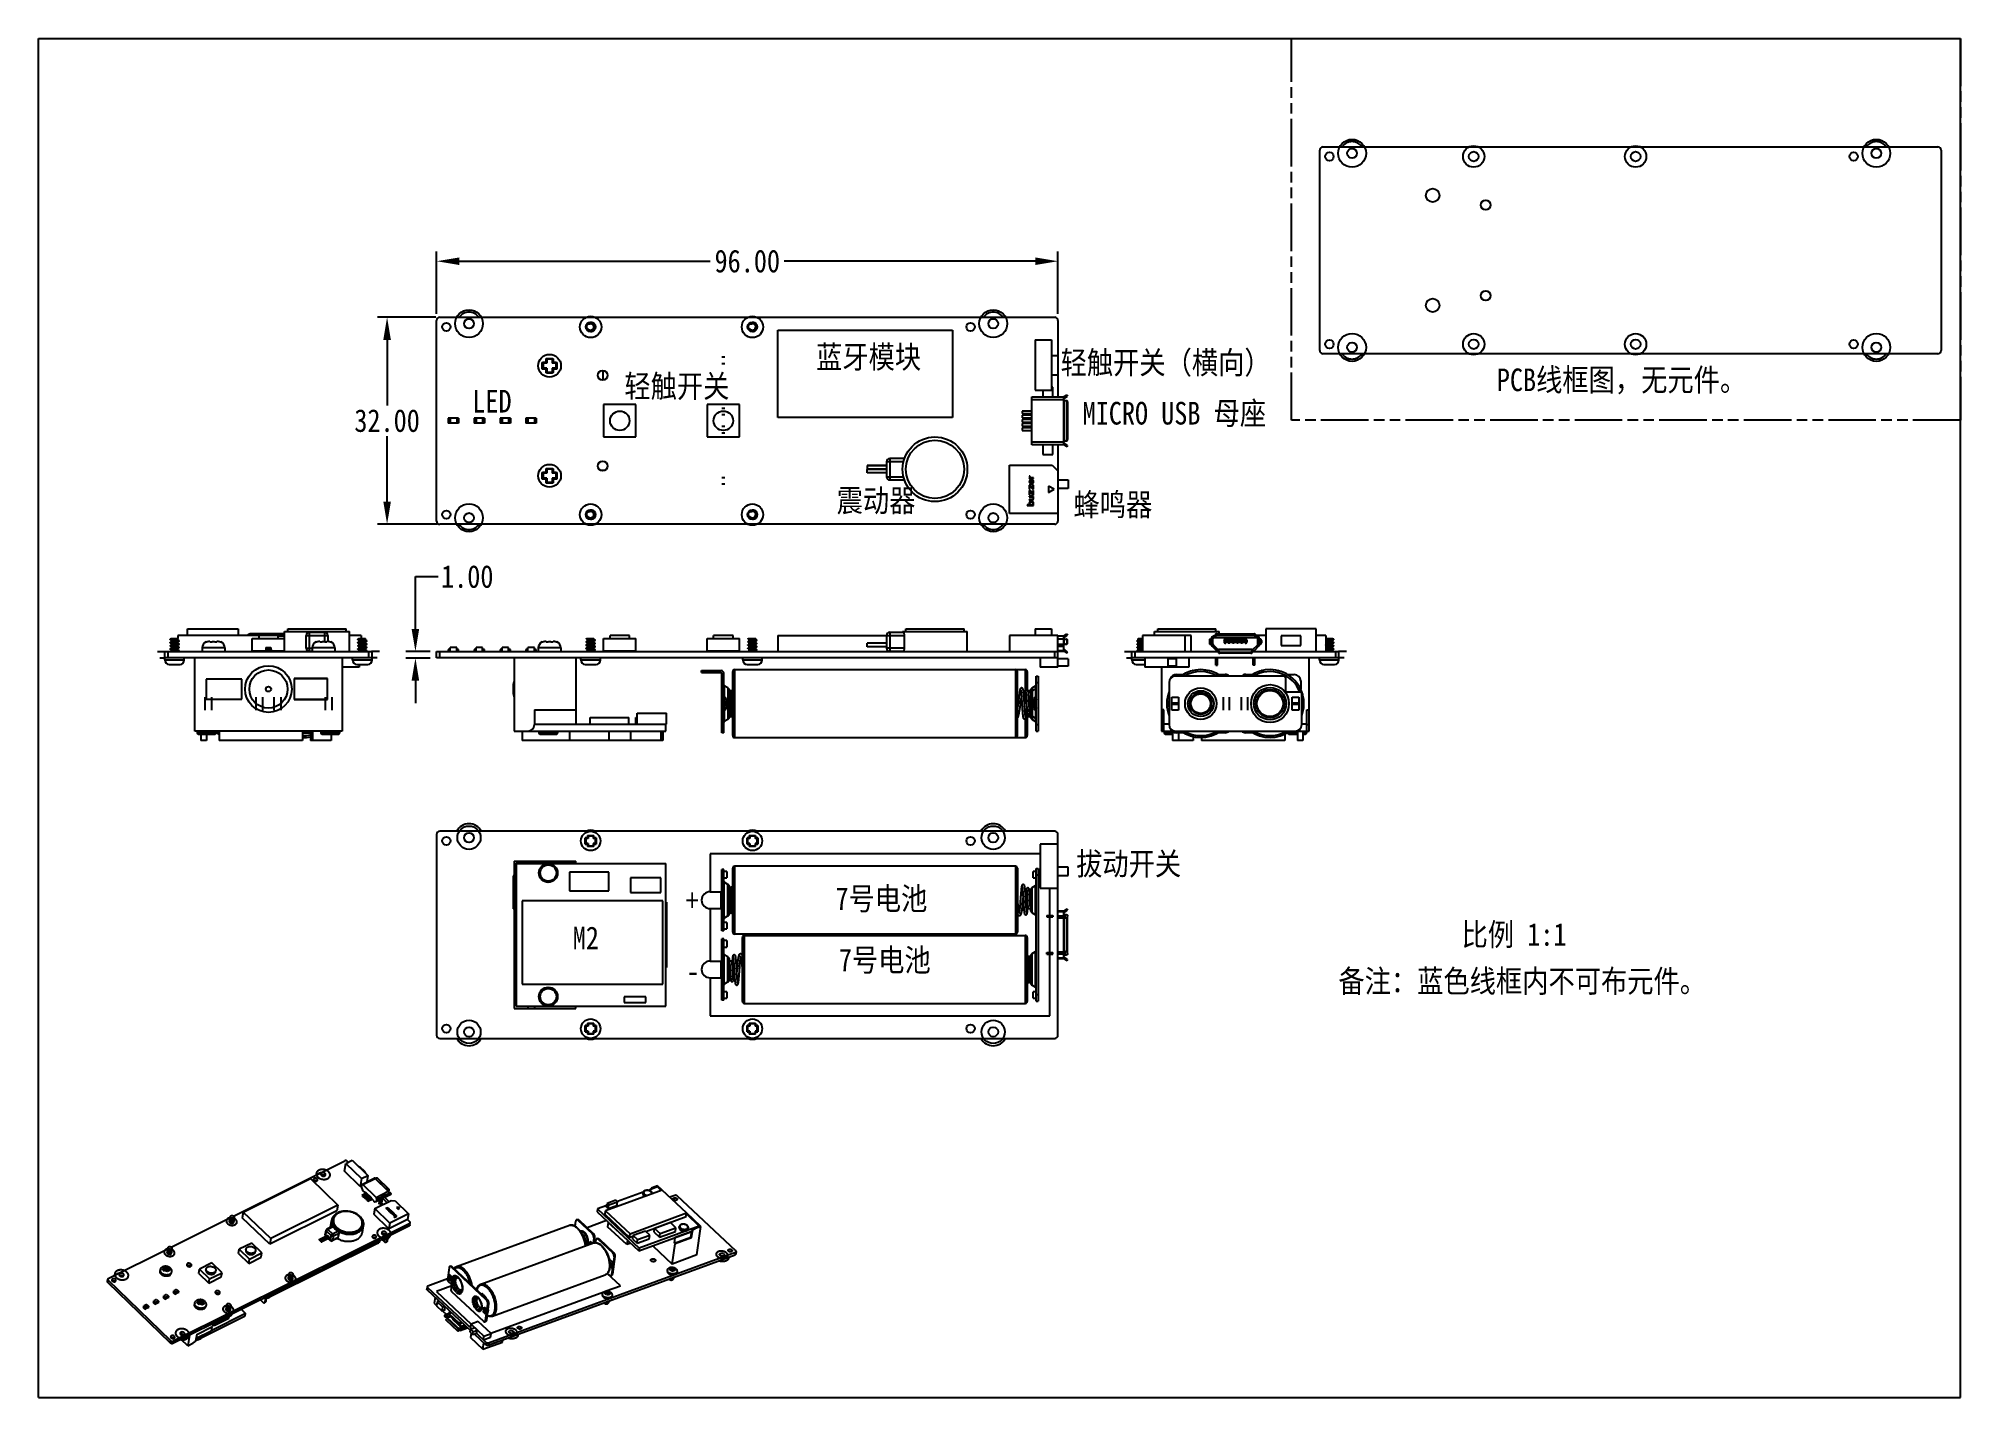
# Model space of a CAD drawing. Extents: x 0 to 297, y 0 to 210.
import ezdxf

# ---------------------------------------------------------------- set-up
doc = ezdxf.new("R2010")
doc.units = 0
doc.header["$LTSCALE"] = 16.335
doc.header["$PDMODE"] = 3
doc.header["$PDSIZE"] = 8
doc.linetypes.add('PHANTOM', pattern=[0.8, 0.45, -0.05, 0.1, -0.05, 0.1, -0.05])
doc.layers.get('0').update_dxf_attribs({"linetype": 'CONTINUOUS'})
doc.layers.get('DEFPOINTS').update_dxf_attribs({"linetype": 'CONTINUOUS'})
doc.layers.add('02___PRT_ALL_AXES', color=7, linetype='CONTINUOUS')
doc.layers.add('06___PRT_ALL_SURFS', color=7, linetype='CONTINUOUS')
doc.styles.get("Standard").update_dxf_attribs({"font": 'txt', "width": 0.85})
doc.styles.add('样式_1', font='', dxfattribs={"width": 0.85})
doc.styles.get('样式_1').set_extended_font_data('SimSun')
doc.dimstyles.get("Standard").update_dxf_attribs({"dimtxt": 3.5, "dimasz": 3.5, "dimexe": 1.5, "dimexo": 1, "dimtad": 1, "dimtxsty": 'STANDARD', "dimcen": 0.09, "dimazin": 3, "dimtol": 1, "dimtp": 0.01, "dimtm": 0.01, "dimtfac": 1, "dimtofl": 0, "dimtmove": 0, "dimatfit": 3, "dimtolj": 1})

msp = doc.modelspace()

# ---------------------------------------------------------------- texts
at = {"color": 2, "linetype": 'CONTINUOUS', "char_height": 3.5}
for s, insert, width, attachment_point in [('{\\fSimSun|b0|i0|c134|p2;\\C5;蓝牙模块}', (136.386, 162.544), 23.8, 3), ('{\\fSimSun|b0|i0|c134|p2;\\C5;轻触开关（横向）}', (157.934, 161.665), 34.96258, 1), ('{\\fSimSun|b0|i0|c134|p2;\\C5;轻触开关}', (106.765, 158.021), 23.8, 3), ('{\\fSimSun|b0|i0|c0|p2;\\C5;PCB\\fSimSun|b0|i0|c134|p2;线框图，无元件。}', (225.343, 159.001), 62.06147, 1), ('{\\fSimSun|b0|i0|c0|p2;\\C5;LED}', (73.11, 155.703), 23.8, 3), ('{\\fSimSun|b0|i0|c0|p2;\\C5;MICRO USB \\fSimSun|b0|i0|c134|p2;母座}', (161.338, 153.843), 34.14012, 1), ('{\\fSimSun|b0|i0|c134|p2;\\C5;震动器}', (135.512, 140.351), 23.8, 3), ('{\\fSimSun|b0|i0|c134|p2;\\C5;蜂鸣器}', (172.103, 139.724), 23.8, 3), ('{\\fSimSun|b0|i0|c134|p2;\\C5;拔动开关}', (176.568, 84.226), 23.8, 3), ('{\\fSimSun|b0|i0|c0|p2;\\C5;+}', (100.004, 78.577), 23.8, 1), ('{\\fSimSun|b0|i0|c0|p2;\\C5;7\\fSimSun|b0|i0|c134|p2;号电池}', (137.348, 78.842), 23.8, 3), ('{\\fSimSun|b0|i0|c0|p2;\\C5; M2}', (80.537, 72.781), 23.8, 1), ('{\\fSimSun|b0|i0|c134|p2;\\C5;比例\\fSimSun|b0|i0|c0|p2; 1:1}', (236.108, 73.307), 23.8, 3), ('{\\fSimSun|b0|i0|c0|p2;\\C5;7\\fSimSun|b0|i0|c134|p2;号电池}', (137.871, 69.348), 23.8, 3), ('{\\fSimSun|b0|i0|c0|p2;\\C5;-}', (100.118, 67.639), 23.8, 1), ('{\\fSimSun|b0|i0|c134|p2;\\C5;备注：蓝色线框内不可布元件。}', (200.865, 66.095), 62.06147, 1)]:
    msp.add_mtext(s, dxfattribs=dict(at, insert=insert, width=width, attachment_point=attachment_point))

# ---------------------------------------------------------------- blocks, each defined once
blk = doc.blocks.new('*D7')
at = {"color": 0}
for p, q in [((61.53, 167.43), (61.53, 177.08)), ((65.03, 175.58), (103.81, 175.58)), ((154.03, 175.58), (115.24, 175.58)), ((157.53, 167.43), (157.53, 177.08))]:
    blk.add_line(p, q, dxfattribs=at)
for points in [[(65.03, 176.16), (65.03, 174.99), (61.53, 175.58)], [(154.03, 176.16), (154.03, 174.99), (157.53, 175.58)]]:
    blk.add_solid(points, dxfattribs=at)
at = {"layer": 'DEFPOINTS', "color": 0}
for p in [(157.53, 175.58), (61.53, 166.43), (157.53, 166.43)]:
    blk.add_point(p, dxfattribs=at)
at = {"color": 0, "insert": (109.53, 175.58), "char_height": 3.5, "attachment_point": 5, "style": '样式_1'}
blk.add_mtext('\\A1;96.00', dxfattribs=at)
blk = doc.blocks.new('*D8')
at = {"color": 0}
for p, q in [((61.38, 166.93), (52.37, 166.93)), ((53.87, 163.43), (53.87, 153.31)), ((53.87, 138.43), (53.87, 148.56)), ((61.65, 134.93), (52.37, 134.93))]:
    blk.add_line(p, q, dxfattribs=at)
for points in [[(53.29, 163.43), (54.46, 163.43), (53.87, 166.93)], [(53.29, 138.43), (54.46, 138.43), (53.87, 134.93)]]:
    blk.add_solid(points, dxfattribs=at)
at = {"layer": 'DEFPOINTS', "color": 0}
for p in [(62.38, 166.93), (53.87, 134.93), (62.65, 134.93)]:
    blk.add_point(p, dxfattribs=at)
at = {"color": 0, "insert": (53.87, 150.93), "char_height": 3.5, "attachment_point": 5, "style": '样式_1'}
blk.add_mtext('\\A1;32.00', dxfattribs=at)
blk = doc.blocks.new('*D9')
at = {"color": 0}
for p, q in [((58.25, 118.77), (58.25, 126.84)), ((58.25, 126.84), (61.75, 126.84)), ((60.53, 115.27), (56.75, 115.27)), ((60.53, 114.27), (56.75, 114.27)), ((58.25, 110.77), (58.25, 107.27))]:
    blk.add_line(p, q, dxfattribs=at)
for points in [[(57.66, 118.77), (58.83, 118.77), (58.25, 115.27)], [(57.66, 110.77), (58.83, 110.77), (58.25, 114.27)]]:
    blk.add_solid(points, dxfattribs=at)
at = {"layer": 'DEFPOINTS', "color": 0}
for p in [(58.25, 114.27), (61.53, 115.27), (61.53, 114.27)]:
    blk.add_point(p, dxfattribs=at)
at = {"color": 0, "insert": (66.26, 126.84), "char_height": 3.5, "attachment_point": 5, "style": '样式_1'}
blk.add_mtext('\\A1;1.00', dxfattribs=at)

# ---------------------------------------------------------------- dimensions: what is measured, and where the dimension line sits
at = {"color": 3}
dim = msp.add_linear_dim(base=(157.529, 175.577), p1=(61.529, 166.432), p2=(157.529, 166.432), dimstyle='STANDARD', override={"dimtad": 0, "dimtih": 1, "dimtoh": 1, "dimzin": 0, "dimdsep": 46, "dimtxsty": '样式_1', "dimcen": 2.673, "dimadec": 1, "dimtol": 0, "dimtzin": 0}, dxfattribs=at)
dim.commit()
dim.dimension.update_dxf_attribs({"geometry": '*D7', "text_midpoint": (109.529, 175.577)})
dim = msp.add_linear_dim(base=(53.874, 134.932), p1=(62.382, 166.932), p2=(62.65, 134.932), angle=90, dimstyle='STANDARD', override={"dimtad": 0, "dimtih": 1, "dimtoh": 1, "dimzin": 0, "dimdsep": 46, "dimtxsty": '样式_1', "dimcen": 2.673, "dimadec": 1, "dimtol": 0, "dimtzin": 0}, dxfattribs=at)
dim.commit()
dim.dimension.update_dxf_attribs({"geometry": '*D8', "text_midpoint": (53.874, 150.932)})
dim = msp.add_linear_dim(base=(58.247, 114.271), p1=(61.529, 115.271), p2=(61.529, 114.271), angle=90, dimstyle='STANDARD', override={"dimtad": 0, "dimtih": 1, "dimtoh": 1, "dimzin": 0, "dimdsep": 46, "dimtxsty": '样式_1', "dimcen": 2.673, "dimadec": 1, "dimtol": 0, "dimtzin": 0}, dxfattribs=at)
dim.commit()
dim.dimension.update_dxf_attribs({"geometry": '*D9', "text_midpoint": (66.256, 126.841), "dimtype": 160})

# ---------------------------------------------------------------- linework, layer by layer
at = {"color": 7, "linetype": 'CONTINUOUS'}
for p, q in [((0, 0), (0, 210)), ((0, 210), (297, 210)), ((297, 0), (297, 210)), ((198.483, 193.258), (293.483, 193.258)), ((197.983, 161.758), (197.983, 192.758)), ((293.983, 192.758), (293.983, 161.758)), ((61.529, 135.432), (61.529, 166.432)), ((62.029, 166.932), (157.029, 166.932)), ((157.529, 166.432), (157.529, 154.642)), ((84.838, 165.789), (84.763, 165.843)), ((109.838, 165.789), (109.763, 165.843)), ((114.229, 151.432), (114.229, 164.932)), ((114.229, 164.932), (141.229, 164.932)), ((141.229, 164.932), (141.229, 151.432)), ((154.029, 163.432), (156.529, 163.432)), ((154.029, 163.432), (154.029, 155.632)), ((156.529, 163.432), (156.529, 155.632)), ((78.456, 160.554), (78.579, 160.432)), ((78.579, 160.432), (78.579, 159.832)), ((79.379, 160.432), (78.579, 160.432)), ((79.502, 160.554), (79.379, 160.432)), ((79.379, 160.432), (79.379, 159.832)), ((106.079, 160.732), (105.579, 160.732)), ((156.529, 161.032), (157.529, 161.032)), ((293.483, 161.258), (198.483, 161.258)), ((77.856, 159.954), (77.979, 159.832)), ((77.856, 158.909), (77.979, 159.032)), ((77.979, 159.832), (77.979, 159.032)), ((78.579, 159.832), (77.979, 159.832)), ((78.579, 159.032), (77.979, 159.032)), ((78.579, 159.832), (78.438, 159.972)), ((78.579, 159.032), (78.438, 158.891)), ((78.456, 158.309), (78.579, 158.432)), ((78.579, 159.032), (78.579, 158.432)), ((78.579, 158.432), (79.379, 158.432)), ((79.379, 159.832), (79.52, 159.972)), ((79.979, 159.832), (79.379, 159.832)), ((79.379, 159.032), (79.379, 158.432)), ((79.379, 159.032), (79.52, 158.891)), ((79.979, 159.032), (79.379, 159.032)), ((79.502, 158.309), (79.379, 158.432)), ((80.102, 159.954), (79.979, 159.832)), ((79.979, 159.032), (79.979, 159.832)), ((80.102, 158.909), (79.979, 159.032)), ((106.079, 159.732), (105.579, 159.732)), ((156.529, 158.032), (157.529, 158.032)), ((153.489, 154.642), (155.472, 154.642)), ((153.489, 147.222), (153.489, 154.642)), ((154.029, 155.632), (156.529, 155.632)), ((155.472, 154.642), (155.472, 154.63)), ((155.472, 154.63), (157.072, 154.63)), ((157.072, 154.642), (158.429, 154.642)), ((157.072, 154.642), (157.072, 154.63)), ((158.429, 147.222), (158.429, 154.642)), ((158.458, 154.651), (158.885, 154.952)), ((158.602, 154.446), (159.029, 154.747)), ((158.865, 154.632), (158.722, 154.836)), ((158.885, 154.952), (159.029, 154.747)), ((87.329, 153.432), (87.329, 148.432)), ((92.329, 153.432), (87.329, 153.432)), ((92.329, 148.432), (92.329, 153.432)), ((103.329, 153.432), (103.329, 148.432)), ((108.329, 153.432), (103.329, 153.432)), ((106.079, 152.832), (105.579, 152.832)), ((106.079, 151.832), (105.579, 151.832)), ((108.329, 148.432), (108.329, 153.432)), ((153.489, 154.192), (158.429, 154.192)), ((158.429, 154.032), (158.869, 154.032)), ((158.459, 154.032), (158.459, 147.832)), ((159.029, 153.832), (158.879, 153.832)), ((158.879, 148.032), (158.879, 153.832)), ((159.029, 153.832), (159.029, 148.032)), ((63.329, 151.332), (63.329, 150.532)), ((63.629, 151.332), (63.329, 151.332)), ((63.629, 150.532), (63.329, 150.532)), ((63.629, 151.332), (63.629, 150.532)), ((64.629, 151.322), (63.629, 151.322)), ((64.629, 150.542), (63.629, 150.542)), ((64.629, 151.332), (64.629, 150.532)), ((64.929, 151.332), (64.629, 151.332)), ((64.929, 150.532), (64.629, 150.532)), ((64.929, 151.332), (64.929, 150.532)), ((67.329, 151.332), (67.329, 150.532)), ((67.629, 151.332), (67.329, 151.332)), ((67.629, 150.532), (67.329, 150.532)), ((67.629, 151.332), (67.629, 150.532)), ((68.629, 151.322), (67.629, 151.322)), ((68.629, 150.542), (67.629, 150.542)), ((68.629, 151.332), (68.629, 150.532)), ((68.929, 151.332), (68.629, 151.332)), ((68.929, 150.532), (68.629, 150.532)), ((68.929, 151.332), (68.929, 150.532)), ((71.329, 151.332), (71.329, 150.532)), ((71.629, 151.332), (71.329, 151.332)), ((71.629, 150.532), (71.329, 150.532)), ((71.629, 151.332), (71.629, 150.532)), ((72.629, 151.322), (71.629, 151.322)), ((72.629, 150.542), (71.629, 150.542)), ((72.629, 151.332), (72.629, 150.532)), ((72.929, 151.332), (72.629, 151.332)), ((72.929, 150.532), (72.629, 150.532)), ((72.929, 151.332), (72.929, 150.532)), ((75.329, 151.332), (75.329, 150.532)), ((75.629, 151.332), (75.329, 151.332)), ((75.629, 150.532), (75.329, 150.532)), ((75.629, 151.332), (75.629, 150.532)), ((76.629, 151.322), (75.629, 151.322)), ((76.629, 150.542), (75.629, 150.542)), ((76.629, 151.332), (76.629, 150.532)), ((76.929, 151.332), (76.629, 151.332)), ((76.929, 150.532), (76.629, 150.532)), ((76.929, 151.332), (76.929, 150.532)), ((106.079, 150.032), (105.579, 150.032)), ((106.079, 149.032), (105.579, 149.032)), ((141.229, 151.432), (114.229, 151.432)), ((87.329, 148.432), (92.329, 148.432)), ((103.329, 148.432), (108.329, 148.432)), ((153.489, 147.672), (158.429, 147.672)), ((155.472, 147.222), (153.489, 147.222)), ((157.072, 147.233), (155.472, 147.233)), ((155.472, 147.222), (155.472, 147.233)), ((157.072, 147.222), (157.072, 147.233)), ((158.429, 147.222), (157.072, 147.222)), ((157.529, 147.222), (157.529, 135.432)), ((158.429, 147.832), (158.869, 147.832)), ((158.458, 147.212), (158.885, 146.912)), ((159.029, 147.116), (158.602, 147.417)), ((158.722, 147.027), (158.865, 147.231)), ((158.879, 148.032), (159.029, 148.032)), ((159.029, 147.116), (158.885, 146.912)), ((77.856, 142.954), (77.979, 142.832)), ((77.979, 142.832), (77.979, 142.032)), ((78.579, 142.832), (77.979, 142.832)), ((78.579, 142.832), (78.438, 142.972)), ((78.456, 143.554), (78.579, 143.432)), ((78.579, 143.432), (78.579, 142.832)), ((79.379, 143.432), (78.579, 143.432)), ((79.502, 143.554), (79.379, 143.432)), ((79.379, 143.432), (79.379, 142.832)), ((79.379, 142.832), (79.52, 142.972)), ((79.979, 142.832), (79.379, 142.832)), ((80.102, 142.954), (79.979, 142.832)), ((79.979, 142.032), (79.979, 142.832)), ((131.029, 144.007), (128.029, 144.007)), ((131.029, 143.457), (128.029, 143.457)), ((131.029, 143.407), (128.029, 143.407)), ((131.029, 142.857), (128.029, 142.857)), ((133.663, 144.582), (131.029, 144.582)), ((131.029, 144.582), (131.029, 142.282)), ((133.809, 145.082), (131.529, 145.082)), ((131.529, 145.082), (131.529, 141.782)), ((150.029, 144.082), (156.629, 144.082)), ((150.029, 136.582), (150.029, 144.082)), ((156.629, 144.082), (157.529, 143.182)), ((77.856, 141.909), (77.979, 142.032)), ((78.579, 142.032), (77.979, 142.032)), ((78.579, 142.032), (78.438, 141.891)), ((78.456, 141.309), (78.579, 141.432)), ((78.579, 142.032), (78.579, 141.432)), ((78.579, 141.432), (79.379, 141.432)), ((79.379, 142.032), (79.379, 141.432)), ((79.379, 142.032), (79.52, 141.891)), ((79.979, 142.032), (79.379, 142.032)), ((79.502, 141.309), (79.379, 141.432)), ((80.102, 141.909), (79.979, 142.032)), ((106.079, 142.132), (105.579, 142.132)), ((106.079, 141.132), (105.579, 141.132)), ((131.029, 142.282), (133.663, 142.282)), ((131.529, 141.782), (133.809, 141.782)), ((157.529, 141.782), (159.129, 141.782)), ((159.129, 140.482), (157.529, 140.482)), ((159.129, 141.782), (159.129, 140.482)), ((84.838, 136.789), (84.763, 136.843)), ((109.838, 136.789), (109.763, 136.843)), ((157.029, 134.932), (62.029, 134.932)), ((157.529, 136.582), (150.029, 136.582)), ((20.402, 117.185), (20.356, 117.158)), ((20.356, 117.127), (20.427, 117.085)), ((20.402, 116.685), (20.356, 116.658)), ((20.356, 116.627), (20.427, 116.585)), ((20.402, 116.185), (20.356, 116.158)), ((20.356, 116.127), (20.427, 116.085)), ((20.454, 117.216), (20.402, 117.185)), ((20.454, 116.716), (20.402, 116.685)), ((20.454, 116.216), (20.402, 116.185)), ((20.427, 117.085), (20.478, 117.055)), ((20.427, 116.585), (20.478, 116.555)), ((20.427, 116.085), (20.478, 116.055)), ((20.503, 117.245), (20.454, 117.216)), ((20.503, 116.745), (20.454, 116.716)), ((20.503, 116.245), (20.454, 116.216)), ((20.478, 117.055), (20.538, 117.019)), ((20.478, 116.555), (20.538, 116.519)), ((20.478, 116.055), (20.538, 116.019)), ((20.546, 117.271), (20.503, 117.245)), ((20.56, 116.78), (20.503, 116.745)), ((20.56, 116.28), (20.503, 116.245)), ((20.538, 117.019), (20.542, 117.017)), ((20.538, 116.519), (20.542, 116.517)), ((20.538, 116.019), (20.542, 116.017)), ((20.542, 117.271), (21.542, 117.271)), ((20.685, 117.271), (20.631, 117.218)), ((20.631, 117.218), (20.749, 117.102)), ((21.525, 116.756), (21.583, 116.791)), ((21.525, 116.256), (21.583, 116.291)), ((21.542, 117.771), (21.542, 117.271)), ((37.042, 117.771), (21.542, 117.771)), ((21.547, 117.016), (21.542, 117.019)), ((21.547, 116.516), (21.542, 116.519)), ((21.547, 116.016), (21.542, 116.019)), ((21.606, 116.981), (21.547, 117.016)), ((21.606, 116.481), (21.547, 116.516)), ((21.606, 115.981), (21.547, 116.016)), ((21.583, 116.791), (21.632, 116.82)), ((21.583, 116.291), (21.632, 116.32)), ((21.657, 116.951), (21.606, 116.981)), ((21.657, 116.451), (21.606, 116.481)), ((21.657, 115.951), (21.606, 115.981)), ((21.632, 116.82), (21.684, 116.851)), ((21.632, 116.32), (21.684, 116.351)), ((21.632, 115.82), (21.684, 115.851)), ((21.729, 116.908), (21.657, 116.951)), ((21.729, 116.408), (21.657, 116.451)), ((21.729, 115.908), (21.657, 115.951)), ((21.684, 116.851), (21.729, 116.877)), ((21.684, 116.351), (21.729, 116.377)), ((21.684, 115.851), (21.729, 115.877)), ((23.042, 117.771), (23.042, 118.771)), ((23.042, 118.771), (30.842, 118.771)), ((25.92, 116.694), (25.912, 116.746)), ((26.52, 116.694), (26.502, 116.821)), ((27.583, 116.821), (27.565, 116.694)), ((28.172, 116.746), (28.165, 116.694)), ((30.842, 118.771), (30.842, 117.771)), ((32.442, 117.876), (32.442, 117.771)), ((38.042, 117.996), (32.642, 117.996)), ((33.042, 115.371), (33.042, 117.271)), ((33.042, 117.271), (38.042, 117.271)), ((34.042, 117.771), (34.042, 117.271)), ((35.152, 115.871), (35.152, 115.571)), ((35.152, 115.871), (35.932, 115.871)), ((35.932, 115.871), (35.932, 115.571)), ((37.042, 117.271), (37.042, 117.771)), ((37.042, 117.681), (38.042, 117.681)), ((38.042, 117.671), (37.042, 117.671)), ((38.042, 115.371), (38.042, 117.271)), ((41.392, 115.791), (41.392, 117.771)), ((41.392, 117.771), (44.692, 117.771)), ((41.892, 115.291), (41.892, 118.271)), ((41.892, 118.271), (44.192, 118.271)), ((42.92, 116.694), (42.912, 116.746)), ((43.52, 116.694), (43.502, 116.821)), ((44.192, 118.271), (44.192, 116.742)), ((44.583, 116.821), (44.565, 116.694)), ((44.692, 117.771), (44.692, 116.817)), ((45.172, 116.746), (45.165, 116.694)), ((49.892, 117.771), (48.042, 117.771)), ((49.402, 117.185), (49.356, 117.158)), ((49.356, 117.127), (49.427, 117.085)), ((49.402, 116.685), (49.356, 116.658)), ((49.356, 116.627), (49.427, 116.585)), ((49.402, 116.185), (49.356, 116.158)), ((49.356, 116.127), (49.427, 116.085)), ((49.454, 117.216), (49.402, 117.185)), ((49.454, 116.716), (49.402, 116.685)), ((49.454, 116.216), (49.402, 116.185)), ((49.427, 117.085), (49.478, 117.055)), ((49.427, 116.585), (49.478, 116.555)), ((49.427, 116.085), (49.478, 116.055)), ((49.503, 117.245), (49.454, 117.216)), ((49.503, 116.745), (49.454, 116.716)), ((49.503, 116.245), (49.454, 116.216)), ((49.478, 117.055), (49.538, 117.019)), ((49.478, 116.555), (49.538, 116.519)), ((49.478, 116.055), (49.538, 116.019)), ((49.546, 117.271), (49.503, 117.245)), ((49.56, 116.78), (49.503, 116.745)), ((49.56, 116.28), (49.503, 116.245)), ((49.538, 117.019), (49.542, 117.017)), ((49.538, 116.519), (49.542, 116.517)), ((49.538, 116.019), (49.542, 116.017)), ((49.542, 117.271), (50.542, 117.271)), ((49.685, 117.271), (49.631, 117.218)), ((49.631, 117.218), (49.749, 117.102)), ((49.892, 117.771), (49.892, 117.271)), ((50.525, 116.756), (50.583, 116.791)), ((50.525, 116.256), (50.583, 116.291)), ((50.547, 117.016), (50.542, 117.019)), ((50.547, 116.516), (50.542, 116.519)), ((50.547, 116.016), (50.542, 116.019)), ((50.606, 116.981), (50.547, 117.016)), ((50.606, 116.481), (50.547, 116.516)), ((50.606, 115.981), (50.547, 116.016)), ((50.583, 116.791), (50.632, 116.82)), ((50.583, 116.291), (50.632, 116.32)), ((50.657, 116.951), (50.606, 116.981)), ((50.657, 116.451), (50.606, 116.481)), ((50.657, 115.951), (50.606, 115.981)), ((50.632, 116.82), (50.684, 116.851)), ((50.632, 116.32), (50.684, 116.351)), ((50.632, 115.82), (50.684, 115.851)), ((50.729, 116.908), (50.657, 116.951)), ((50.729, 116.408), (50.657, 116.451)), ((50.729, 115.908), (50.657, 115.951)), ((50.684, 116.851), (50.729, 116.877)), ((50.684, 116.351), (50.729, 116.377)), ((50.684, 115.851), (50.729, 115.877)), ((63.629, 115.271), (63.629, 115.871)), ((64.629, 115.871), (63.629, 115.871)), ((64.629, 115.271), (64.629, 115.871)), ((67.629, 115.271), (67.629, 115.871)), ((68.629, 115.871), (67.629, 115.871)), ((68.629, 115.271), (68.629, 115.871)), ((71.629, 115.271), (71.629, 115.871)), ((72.629, 115.871), (71.629, 115.871)), ((72.629, 115.271), (72.629, 115.871)), ((75.629, 115.271), (75.629, 115.871)), ((76.629, 115.871), (75.629, 115.871)), ((76.629, 115.271), (76.629, 115.871)), ((77.856, 116.694), (77.849, 116.746)), ((78.456, 116.694), (78.438, 116.821)), ((79.52, 116.821), (79.502, 116.694)), ((80.109, 116.746), (80.102, 116.694)), ((84.688, 116.81), (84.642, 116.783)), ((84.642, 116.752), (84.714, 116.71)), ((84.688, 116.31), (84.642, 116.283)), ((84.642, 116.252), (84.714, 116.21)), ((84.667, 117.271), (85.829, 117.271)), ((84.675, 117.246), (84.719, 117.219)), ((84.741, 116.841), (84.688, 116.81)), ((84.741, 116.341), (84.688, 116.31)), ((84.741, 115.841), (84.688, 115.81)), ((84.714, 116.71), (84.765, 116.68)), ((84.714, 116.21), (84.765, 116.18)), ((84.719, 117.219), (84.771, 117.187)), ((84.79, 116.87), (84.741, 116.841)), ((84.79, 116.37), (84.741, 116.341)), ((84.79, 115.87), (84.741, 115.841)), ((84.765, 116.68), (84.824, 116.644)), ((84.765, 116.18), (84.824, 116.144)), ((84.847, 116.905), (84.79, 116.87)), ((84.847, 116.405), (84.79, 116.37)), ((84.847, 115.905), (84.79, 115.87)), ((84.824, 116.644), (84.829, 116.642)), ((84.824, 116.144), (84.829, 116.142)), ((84.829, 117.172), (84.829, 116.894)), ((84.829, 116.652), (84.829, 116.394)), ((84.829, 116.152), (84.829, 115.894)), ((85.811, 116.881), (85.869, 116.916)), ((85.811, 116.381), (85.869, 116.416)), ((85.811, 115.881), (85.869, 115.916)), ((85.834, 117.141), (85.829, 117.144)), ((85.834, 116.641), (85.829, 116.644)), ((85.834, 116.141), (85.829, 116.144)), ((85.892, 117.106), (85.834, 117.141)), ((85.892, 116.606), (85.834, 116.641)), ((85.892, 116.106), (85.834, 116.141)), ((85.869, 116.916), (85.918, 116.945)), ((85.869, 116.416), (85.918, 116.445)), ((85.869, 115.916), (85.918, 115.945)), ((85.943, 117.076), (85.892, 117.106)), ((85.943, 116.576), (85.892, 116.606)), ((85.943, 116.076), (85.892, 116.106)), ((85.918, 116.945), (85.971, 116.976)), ((85.918, 116.445), (85.971, 116.476)), ((85.918, 115.945), (85.971, 115.976)), ((86.016, 117.033), (85.943, 117.076)), ((86.016, 116.533), (85.943, 116.576)), ((86.016, 116.033), (85.943, 116.076)), ((85.971, 116.976), (86.016, 117.002)), ((85.971, 116.476), (86.016, 116.502)), ((85.971, 115.976), (86.016, 116.002)), ((87.329, 115.371), (87.329, 117.271)), ((87.329, 117.271), (92.329, 117.271)), ((88.329, 117.271), (88.329, 117.771)), ((91.329, 117.771), (88.329, 117.771)), ((91.329, 117.271), (91.329, 117.771)), ((92.329, 115.371), (92.329, 117.271)), ((103.329, 115.371), (103.329, 117.271)), ((103.329, 117.271), (108.329, 117.271)), ((104.329, 117.271), (104.329, 117.771)), ((107.329, 117.771), (104.329, 117.771)), ((107.329, 117.271), (107.329, 117.771)), ((108.329, 115.371), (108.329, 117.271)), ((109.688, 116.81), (109.642, 116.783)), ((109.642, 116.752), (109.714, 116.71)), ((109.688, 116.31), (109.642, 116.283)), ((109.642, 116.252), (109.714, 116.21)), ((109.667, 117.271), (110.829, 117.271)), ((109.675, 117.246), (109.719, 117.219)), ((109.741, 116.841), (109.688, 116.81)), ((109.741, 116.341), (109.688, 116.31)), ((109.741, 115.841), (109.688, 115.81)), ((109.714, 116.71), (109.765, 116.68)), ((109.714, 116.21), (109.765, 116.18)), ((109.719, 117.219), (109.771, 117.187)), ((109.79, 116.87), (109.741, 116.841)), ((109.79, 116.37), (109.741, 116.341)), ((109.79, 115.87), (109.741, 115.841)), ((109.765, 116.68), (109.824, 116.644)), ((109.765, 116.18), (109.824, 116.144)), ((109.847, 116.905), (109.79, 116.87)), ((109.847, 116.405), (109.79, 116.37)), ((109.847, 115.905), (109.79, 115.87)), ((109.824, 116.644), (109.829, 116.642)), ((109.824, 116.144), (109.829, 116.142)), ((109.829, 117.172), (109.829, 116.894)), ((109.829, 116.652), (109.829, 116.394)), ((109.829, 116.152), (109.829, 115.894)), ((110.811, 116.881), (110.869, 116.916)), ((110.811, 116.381), (110.869, 116.416)), ((110.811, 115.881), (110.869, 115.916)), ((110.834, 117.141), (110.829, 117.144)), ((110.834, 116.641), (110.829, 116.644)), ((110.834, 116.141), (110.829, 116.144)), ((110.892, 117.106), (110.834, 117.141)), ((110.892, 116.606), (110.834, 116.641)), ((110.892, 116.106), (110.834, 116.141)), ((110.869, 116.916), (110.918, 116.945)), ((110.869, 116.416), (110.918, 116.445)), ((110.869, 115.916), (110.918, 115.945)), ((110.943, 117.076), (110.892, 117.106)), ((110.943, 116.576), (110.892, 116.606)), ((110.943, 116.076), (110.892, 116.106)), ((110.918, 116.945), (110.971, 116.976)), ((110.918, 116.445), (110.971, 116.476)), ((110.918, 115.945), (110.971, 115.976)), ((111.016, 117.033), (110.943, 117.076)), ((111.016, 116.533), (110.943, 116.576)), ((111.016, 116.033), (110.943, 116.076)), ((110.971, 116.976), (111.016, 117.002)), ((110.971, 116.476), (111.016, 116.502)), ((110.971, 115.976), (111.016, 116.002)), ((114.229, 117.771), (114.229, 115.271)), ((114.229, 117.771), (133.809, 117.771)), ((131.029, 117.771), (131.029, 115.791)), ((131.529, 118.271), (133.663, 118.271)), ((131.529, 118.271), (131.529, 115.291)), ((133.529, 118.271), (133.529, 118.371)), ((133.809, 115.791), (133.809, 117.771)), ((134.029, 118.371), (134.029, 118.771)), ((143.029, 118.371), (143.029, 118.771)), ((157.529, 117.771), (150.029, 117.771)), ((150.029, 117.771), (150.029, 115.271)), ((154.029, 118.771), (156.529, 118.771)), ((154.029, 118.771), (154.029, 117.771)), ((156.529, 118.771), (156.529, 117.771)), ((157.529, 112.871), (157.529, 117.771)), ((157.529, 117.671), (158.429, 117.671)), ((157.529, 117.221), (158.429, 117.221)), ((157.529, 116.405), (158.429, 116.405)), ((157.529, 116.084), (158.429, 116.084)), ((158.429, 115.321), (158.429, 117.671)), ((158.429, 117.171), (158.865, 117.171)), ((158.429, 116.421), (158.865, 116.421)), ((158.458, 117.171), (158.458, 116.421)), ((158.459, 117.681), (158.879, 117.996)), ((158.609, 117.481), (159.029, 117.796)), ((158.869, 117.676), (158.719, 117.876)), ((158.879, 117.996), (159.029, 117.796)), ((159.029, 116.971), (158.885, 116.971)), ((158.885, 116.971), (158.885, 116.621)), ((158.885, 116.621), (159.029, 116.621)), ((159.029, 116.621), (159.029, 116.971)), ((169.806, 116.935), (169.76, 116.908)), ((169.76, 116.877), (169.832, 116.835)), ((169.806, 116.435), (169.76, 116.408)), ((169.76, 116.377), (169.832, 116.335)), ((169.806, 115.935), (169.76, 115.908)), ((169.76, 115.877), (169.832, 115.835)), ((169.859, 116.966), (169.806, 116.935)), ((169.859, 116.466), (169.806, 116.435)), ((169.859, 115.966), (169.806, 115.935)), ((169.832, 116.835), (169.883, 116.805)), ((169.832, 116.335), (169.883, 116.305)), ((169.832, 115.835), (169.883, 115.805)), ((169.908, 116.995), (169.859, 116.966)), ((169.908, 116.495), (169.859, 116.466)), ((169.908, 115.995), (169.859, 115.966)), ((169.883, 116.805), (169.942, 116.769)), ((169.883, 116.305), (169.942, 116.269)), ((169.965, 117.03), (169.908, 116.995)), ((169.965, 116.53), (169.908, 116.495)), ((169.965, 116.03), (169.908, 115.995)), ((169.942, 116.769), (169.947, 116.767)), ((169.942, 116.269), (169.947, 116.267)), ((169.947, 117.271), (170.597, 117.271)), ((170.597, 117.771), (170.597, 115.271)), ((178.097, 117.771), (170.597, 117.771)), ((177.197, 115.271), (177.197, 117.771)), ((178.097, 115.271), (178.097, 117.771)), ((180.927, 116.971), (180.927, 116.621)), ((181.132, 116.971), (180.927, 116.971)), ((180.927, 116.621), (181.132, 116.621)), ((181.042, 117.171), (181.487, 117.171)), ((181.042, 116.421), (181.487, 116.421)), ((181.132, 116.621), (181.132, 116.971)), ((181.237, 117.171), (181.237, 117.221)), ((181.237, 116.405), (181.237, 116.421)), ((182.013, 115.451), (181.371, 116.084)), ((181.432, 116.421), (181.432, 117.171)), ((181.487, 116.405), (181.487, 117.221)), ((181.547, 116.262), (182.189, 115.629)), ((181.687, 117.671), (181.847, 117.671)), ((181.687, 117.421), (188.207, 117.421)), ((181.847, 117.876), (181.847, 117.421)), ((181.847, 117.481), (188.047, 117.481)), ((182.047, 117.996), (182.047, 117.796)), ((182.047, 117.996), (187.847, 117.996)), ((187.847, 117.796), (182.047, 117.796)), ((183.197, 117.036), (183.197, 116.736)), ((183.204, 117.036), (183.197, 117.036)), ((183.197, 116.736), (183.204, 116.736)), ((183.204, 117.036), (183.204, 116.736)), ((183.352, 117.086), (183.254, 117.086)), ((183.254, 116.686), (183.272, 116.686)), ((183.357, 116.931), (183.292, 116.823)), ((183.292, 116.736), (183.292, 116.823)), ((183.292, 116.736), (183.447, 116.736)), ((183.347, 117.186), (186.547, 117.186)), ((183.347, 116.586), (183.447, 116.586)), ((183.357, 116.931), (183.847, 116.931)), ((183.372, 116.931), (183.372, 117.036)), ((186.522, 117.036), (183.372, 117.036)), ((183.385, 116.864), (183.385, 116.736)), ((183.447, 116.864), (183.385, 116.864)), ((183.447, 116.586), (183.447, 116.864)), ((183.447, 116.831), (183.847, 116.831)), ((183.847, 116.681), (183.447, 116.681)), ((183.465, 117.036), (183.465, 116.961)), ((183.465, 116.961), (183.847, 116.961)), ((183.847, 116.961), (183.847, 116.586)), ((183.847, 116.736), (184.097, 116.736)), ((184.097, 116.586), (183.847, 116.586)), ((184.097, 116.586), (184.097, 116.961)), ((184.097, 116.961), (184.497, 116.961)), ((184.497, 116.931), (184.097, 116.931)), ((184.097, 116.831), (184.497, 116.831)), ((184.497, 116.681), (184.097, 116.681)), ((184.497, 116.961), (184.497, 116.586)), ((184.497, 116.736), (184.747, 116.736)), ((184.747, 116.586), (184.497, 116.586)), ((184.747, 116.586), (184.747, 116.961)), ((184.747, 116.961), (185.147, 116.961)), ((185.147, 116.931), (184.747, 116.931)), ((184.747, 116.831), (185.147, 116.831)), ((185.147, 116.681), (184.747, 116.681)), ((185.147, 116.961), (185.147, 116.586)), ((185.147, 116.736), (185.397, 116.736)), ((185.397, 116.586), (185.147, 116.586)), ((185.397, 116.586), (185.397, 116.961)), ((185.397, 116.961), (185.797, 116.961)), ((185.797, 116.931), (185.397, 116.931)), ((185.397, 116.831), (185.797, 116.831)), ((185.797, 116.681), (185.397, 116.681)), ((185.797, 116.961), (185.797, 116.586)), ((185.797, 116.736), (186.047, 116.736)), ((186.047, 116.586), (185.797, 116.586)), ((186.047, 116.586), (186.047, 116.961)), ((186.047, 116.961), (186.429, 116.961)), ((186.047, 116.931), (186.537, 116.931)), ((186.047, 116.831), (186.447, 116.831)), ((186.447, 116.681), (186.047, 116.681)), ((186.429, 116.961), (186.429, 117.036)), ((186.447, 116.586), (186.447, 116.864)), ((186.447, 116.864), (186.509, 116.864)), ((186.447, 116.736), (186.602, 116.736)), ((186.447, 116.586), (186.547, 116.586)), ((186.509, 116.736), (186.509, 116.864)), ((186.522, 117.036), (186.522, 116.931)), ((186.537, 116.931), (186.602, 116.823)), ((186.64, 117.086), (186.542, 117.086)), ((186.602, 116.823), (186.602, 116.736)), ((186.622, 116.686), (186.64, 116.686)), ((186.69, 116.736), (186.69, 117.036)), ((186.697, 117.036), (186.69, 117.036)), ((186.69, 116.736), (186.697, 116.736)), ((186.697, 117.036), (186.697, 116.736)), ((187.706, 115.629), (188.348, 116.262)), ((187.847, 117.796), (187.847, 117.996)), ((188.523, 116.084), (187.881, 115.451)), ((188.047, 117.421), (188.047, 117.876)), ((189.647, 117.771), (188.047, 117.771)), ((188.047, 117.671), (188.207, 117.671)), ((188.407, 116.405), (188.407, 117.221)), ((188.852, 117.171), (188.407, 117.171)), ((188.407, 116.421), (188.852, 116.421)), ((188.462, 117.171), (188.462, 116.421)), ((188.657, 117.171), (188.657, 117.221)), ((188.657, 116.421), (188.657, 116.405)), ((188.763, 116.621), (188.763, 116.971)), ((188.967, 116.971), (188.763, 116.971)), ((188.763, 116.621), (188.967, 116.621)), ((188.967, 116.971), (188.967, 116.621)), ((189.647, 118.771), (189.647, 115.271)), ((197.447, 118.771), (189.647, 118.771)), ((192.047, 117.721), (192.047, 116.221)), ((195.047, 117.721), (192.047, 117.721)), ((192.047, 116.221), (195.047, 116.221)), ((195.047, 116.221), (195.047, 117.721)), ((197.447, 115.271), (197.447, 118.771)), ((198.947, 117.771), (197.447, 117.771)), ((198.947, 117.771), (198.947, 115.271)), ((198.947, 117.271), (199.947, 117.271)), ((198.965, 117.03), (198.947, 117.019)), ((198.965, 116.53), (198.947, 116.519)), ((198.965, 116.03), (198.947, 116.019)), ((199.929, 117.006), (199.987, 117.041)), ((199.929, 116.506), (199.987, 116.541)), ((199.929, 116.006), (199.987, 116.041)), ((199.952, 117.266), (199.947, 117.269)), ((199.952, 116.766), (199.947, 116.769)), ((199.952, 116.266), (199.947, 116.269)), ((200.011, 117.231), (199.952, 117.266)), ((200.011, 116.731), (199.952, 116.766)), ((200.011, 116.231), (199.952, 116.266)), ((199.987, 117.041), (200.036, 117.07)), ((199.987, 116.541), (200.036, 116.57)), ((199.987, 116.041), (200.036, 116.07)), ((200.061, 117.201), (200.011, 117.231)), ((200.061, 116.701), (200.011, 116.731)), ((200.061, 116.201), (200.011, 116.231)), ((200.036, 117.07), (200.089, 117.101)), ((200.036, 116.57), (200.089, 116.601)), ((200.036, 116.07), (200.089, 116.101)), ((200.134, 117.158), (200.061, 117.201)), ((200.134, 116.658), (200.061, 116.701)), ((200.134, 116.158), (200.061, 116.201)), ((200.089, 117.101), (200.134, 117.127)), ((200.089, 116.601), (200.134, 116.627)), ((200.089, 116.101), (200.134, 116.127)), ((19.542, 113.971), (19.542, 115.271)), ((19.542, 115.271), (51.454, 115.271)), ((19.542, 113.971), (22.542, 113.971)), ((51.542, 114.271), (19.642, 114.271)), ((20.042, 114.271), (20.042, 115.271)), ((20.202, 113.272), (20.205, 113.292)), ((20.402, 115.685), (20.356, 115.658)), ((20.356, 115.627), (20.427, 115.585)), ((20.365, 113.272), (20.363, 113.272)), ((20.454, 115.716), (20.402, 115.685)), ((20.411, 113.271), (20.552, 113.271)), ((20.427, 115.585), (20.478, 115.555)), ((20.503, 115.745), (20.454, 115.716)), ((20.478, 115.555), (20.538, 115.519)), ((20.56, 115.78), (20.503, 115.745)), ((20.538, 115.519), (20.542, 115.517)), ((20.552, 113.271), (20.555, 113.292)), ((21.525, 115.756), (21.583, 115.791)), ((21.53, 113.292), (21.533, 113.271)), ((21.533, 113.271), (21.674, 113.271)), ((21.547, 115.516), (21.542, 115.519)), ((21.606, 115.481), (21.547, 115.516)), ((21.559, 115.277), (21.607, 115.305)), ((21.583, 115.791), (21.632, 115.82)), ((21.657, 115.451), (21.606, 115.481)), ((21.607, 115.305), (21.658, 115.335)), ((21.729, 115.408), (21.657, 115.451)), ((21.658, 115.335), (21.729, 115.377)), ((21.722, 113.272), (21.72, 113.272)), ((21.88, 113.292), (21.883, 113.272)), ((22.542, 113.971), (22.542, 114.271)), ((25.292, 115.821), (25.292, 115.271)), ((28.792, 115.821), (25.292, 115.821)), ((28.792, 115.821), (28.792, 115.271)), ((33.042, 115.371), (35.142, 115.371)), ((35.042, 115.371), (35.042, 115.271)), ((35.042, 115.321), (35.142, 115.321)), ((35.142, 115.311), (35.042, 115.311)), ((35.142, 115.571), (35.142, 115.271)), ((35.142, 115.571), (35.942, 115.571)), ((35.942, 115.571), (35.942, 115.271)), ((35.942, 115.371), (38.042, 115.371)), ((35.942, 115.321), (36.067, 115.321)), ((36.067, 115.311), (35.942, 115.311)), ((36.067, 115.271), (36.067, 115.371)), ((36.317, 115.271), (36.317, 115.371)), ((36.317, 115.321), (36.717, 115.321)), ((36.717, 115.311), (36.317, 115.311)), ((36.717, 115.271), (36.717, 115.371)), ((36.967, 115.271), (36.967, 115.371)), ((36.967, 115.321), (37.317, 115.321)), ((37.317, 115.311), (36.967, 115.311)), ((37.317, 115.371), (37.317, 115.271)), ((37.767, 115.371), (37.767, 115.271)), ((37.767, 115.321), (38.042, 115.321)), ((38.042, 115.311), (37.767, 115.311)), ((41.392, 115.791), (42.292, 115.791)), ((42.292, 115.291), (41.892, 115.291)), ((42.292, 115.821), (42.292, 115.271)), ((45.792, 115.821), (42.292, 115.821)), ((45.792, 115.821), (45.792, 115.271)), ((49.542, 112.871), (46.942, 112.871)), ((48.542, 113.971), (48.542, 114.271)), ((48.542, 113.971), (51.542, 113.971)), ((49.202, 113.272), (49.205, 113.292)), ((49.402, 115.685), (49.356, 115.658)), ((49.356, 115.627), (49.427, 115.585)), ((49.365, 113.272), (49.363, 113.272)), ((49.454, 115.716), (49.402, 115.685)), ((49.411, 113.271), (49.552, 113.271)), ((49.427, 115.585), (49.478, 115.555)), ((49.503, 115.745), (49.454, 115.716)), ((49.478, 115.555), (49.538, 115.519)), ((49.56, 115.78), (49.503, 115.745)), ((49.538, 115.519), (49.542, 115.517)), ((49.542, 113.271), (49.542, 112.871)), ((49.552, 113.271), (49.555, 113.292)), ((50.525, 115.756), (50.583, 115.791)), ((50.53, 113.292), (50.533, 113.271)), ((50.533, 113.271), (50.674, 113.271)), ((50.547, 115.516), (50.542, 115.519)), ((50.606, 115.481), (50.547, 115.516)), ((50.559, 115.277), (50.607, 115.305)), ((50.583, 115.791), (50.632, 115.82)), ((50.657, 115.451), (50.606, 115.481)), ((50.607, 115.305), (50.658, 115.335)), ((50.729, 115.408), (50.657, 115.451)), ((50.658, 115.335), (50.729, 115.377)), ((50.722, 113.272), (50.72, 113.272)), ((50.88, 113.292), (50.883, 113.272)), ((51.042, 114.271), (51.042, 115.271)), ((51.542, 113.971), (51.542, 115.271)), ((61.529, 114.271), (61.529, 115.271)), ((61.529, 115.271), (65.573, 115.271)), ((65.533, 114.271), (61.529, 114.271)), ((62.029, 114.271), (62.029, 115.271)), ((63.329, 115.571), (63.329, 115.271)), ((63.629, 115.571), (63.329, 115.571)), ((64.929, 115.571), (64.629, 115.571)), ((64.929, 115.271), (64.929, 115.571)), ((67.329, 115.571), (67.329, 115.271)), ((67.629, 115.571), (67.329, 115.571)), ((67.485, 115.271), (84.852, 115.271)), ((146.533, 114.271), (67.525, 114.271)), ((68.929, 115.571), (68.629, 115.571)), ((68.929, 115.271), (68.929, 115.571)), ((71.329, 115.571), (71.329, 115.271)), ((71.629, 115.571), (71.329, 115.571)), ((72.929, 115.571), (72.629, 115.571)), ((72.929, 115.271), (72.929, 115.571)), ((75.329, 115.571), (75.329, 115.271)), ((75.629, 115.571), (75.329, 115.571)), ((76.929, 115.571), (76.629, 115.571)), ((76.929, 115.271), (76.929, 115.571)), ((77.229, 115.821), (77.229, 115.271)), ((80.729, 115.821), (77.229, 115.821)), ((80.729, 115.821), (80.729, 115.271)), ((83.029, 114.271), (83.029, 104.071)), ((83.829, 113.971), (86.829, 113.971)), ((84.488, 113.272), (84.491, 113.292)), ((84.688, 115.81), (84.642, 115.783)), ((84.642, 115.752), (84.714, 115.71)), ((84.688, 115.31), (84.642, 115.283)), ((84.652, 113.272), (84.65, 113.272)), ((84.741, 115.341), (84.688, 115.31)), ((84.697, 113.271), (84.838, 113.271)), ((84.714, 115.71), (84.765, 115.68)), ((84.79, 115.37), (84.741, 115.341)), ((84.765, 115.68), (84.824, 115.644)), ((84.847, 115.405), (84.79, 115.37)), ((84.824, 115.644), (84.829, 115.642)), ((84.829, 115.652), (84.829, 115.394)), ((84.838, 113.271), (84.841, 113.292)), ((85.811, 115.381), (85.869, 115.416)), ((85.817, 113.292), (85.82, 113.271)), ((85.82, 113.271), (85.961, 113.271)), ((85.834, 115.641), (85.829, 115.644)), ((85.892, 115.606), (85.834, 115.641)), ((85.869, 115.416), (85.918, 115.445)), ((85.943, 115.576), (85.892, 115.606)), ((85.918, 115.445), (85.971, 115.476)), ((86.016, 115.533), (85.943, 115.576)), ((85.971, 115.476), (86.016, 115.502)), ((86.008, 113.272), (86.006, 113.272)), ((86.167, 113.292), (86.17, 113.272)), ((86.354, 115.271), (109.852, 115.271)), ((87.329, 115.371), (92.329, 115.371)), ((103.329, 115.371), (108.329, 115.371)), ((108.829, 113.971), (111.829, 113.971)), ((109.488, 113.272), (109.491, 113.292)), ((109.688, 115.81), (109.642, 115.783)), ((109.642, 115.752), (109.714, 115.71)), ((109.688, 115.31), (109.642, 115.283)), ((109.652, 113.272), (109.65, 113.272)), ((109.741, 115.341), (109.688, 115.31)), ((109.697, 113.271), (109.838, 113.271)), ((109.714, 115.71), (109.765, 115.68)), ((109.79, 115.37), (109.741, 115.341)), ((109.765, 115.68), (109.824, 115.644)), ((109.847, 115.405), (109.79, 115.37)), ((109.824, 115.644), (109.829, 115.642)), ((109.829, 115.652), (109.829, 115.394)), ((109.838, 113.271), (109.841, 113.292)), ((110.811, 115.381), (110.869, 115.416)), ((110.817, 113.292), (110.82, 113.271)), ((110.82, 113.271), (110.961, 113.271)), ((110.834, 115.641), (110.829, 115.644)), ((110.892, 115.606), (110.834, 115.641)), ((110.869, 115.416), (110.918, 115.445)), ((110.943, 115.576), (110.892, 115.606)), ((110.918, 115.445), (110.971, 115.476)), ((111.016, 115.533), (110.943, 115.576)), ((110.971, 115.476), (111.016, 115.502)), ((111.008, 113.272), (111.006, 113.272)), ((111.167, 113.292), (111.17, 113.272)), ((111.354, 115.271), (146.573, 115.271)), ((133.809, 115.791), (131.029, 115.791)), ((133.663, 115.291), (131.529, 115.291)), ((133.529, 115.271), (133.529, 115.291)), ((148.485, 115.271), (157.529, 115.271)), ((157.529, 114.271), (148.525, 114.271)), ((154.779, 114.271), (154.779, 112.871)), ((157.529, 112.871), (154.779, 112.871)), ((157.029, 114.271), (157.029, 115.271)), ((157.529, 115.451), (158.429, 115.451)), ((157.529, 115.321), (158.429, 115.321)), ((159.129, 114.121), (157.529, 114.121)), ((159.129, 113.021), (157.529, 113.021)), ((158.459, 115.311), (158.879, 114.996)), ((159.029, 115.196), (158.609, 115.511)), ((158.719, 115.116), (158.869, 115.316)), ((159.029, 115.196), (158.879, 114.996)), ((159.129, 114.121), (159.129, 113.021)), ((168.947, 113.971), (168.947, 115.271)), ((168.947, 115.271), (182.347, 115.271)), ((168.947, 113.971), (170.947, 113.971)), ((200.947, 114.271), (169.047, 114.271)), ((169.447, 114.271), (169.447, 115.271)), ((169.606, 113.272), (169.609, 113.292)), ((169.806, 115.435), (169.76, 115.408)), ((169.76, 115.377), (169.832, 115.335)), ((169.77, 113.272), (169.768, 113.272)), ((169.859, 115.466), (169.806, 115.435)), ((169.815, 113.271), (169.956, 113.271)), ((169.832, 115.335), (169.883, 115.305)), ((169.908, 115.495), (169.859, 115.466)), ((169.883, 115.805), (169.942, 115.769)), ((169.883, 115.305), (169.93, 115.277)), ((169.965, 115.53), (169.908, 115.495)), ((169.942, 115.769), (169.947, 115.767)), ((169.956, 113.271), (169.959, 113.292)), ((170.935, 113.292), (170.938, 113.271)), ((170.938, 113.271), (170.947, 113.271)), ((170.947, 114.271), (170.947, 112.871)), ((177.747, 112.871), (170.947, 112.871)), ((173.547, 112.871), (173.547, 102.971)), ((174.497, 114.121), (174.497, 113.021)), ((175.797, 114.121), (174.497, 114.121)), ((175.797, 113.021), (174.497, 113.021)), ((175.797, 114.121), (175.797, 113.021)), ((177.747, 114.271), (177.747, 112.871)), ((181.947, 113.171), (181.947, 114.271)), ((181.947, 113.171), (182.197, 113.171)), ((182.197, 113.171), (182.197, 114.271)), ((182.314, 115.303), (182.314, 115.321)), ((187.565, 115.571), (182.329, 115.571)), ((182.329, 115.321), (182.347, 115.321)), ((182.347, 115.116), (182.347, 115.571)), ((187.547, 115.511), (182.347, 115.511)), ((182.547, 115.196), (182.547, 114.996)), ((182.547, 115.196), (187.347, 115.196)), ((187.347, 114.996), (182.547, 114.996)), ((187.347, 114.996), (187.347, 115.196)), ((187.547, 115.116), (187.547, 115.571)), ((187.547, 115.321), (187.565, 115.321)), ((187.547, 115.271), (200.858, 115.271)), ((187.58, 115.321), (187.58, 115.303)), ((187.697, 113.171), (187.697, 114.271)), ((187.947, 113.171), (187.697, 113.171)), ((187.947, 113.171), (187.947, 114.271)), ((196.347, 102.971), (196.347, 114.271)), ((197.947, 113.971), (197.947, 114.271)), ((197.947, 113.971), (200.947, 113.971)), ((198.606, 113.272), (198.609, 113.292)), ((198.77, 113.272), (198.768, 113.272)), ((198.815, 113.271), (198.956, 113.271)), ((198.965, 115.53), (198.947, 115.519)), ((198.956, 113.271), (198.959, 113.292)), ((199.317, 115.381), (199.447, 115.402)), ((199.923, 115.502), (199.929, 115.506)), ((199.929, 115.506), (199.987, 115.541)), ((199.935, 113.292), (199.938, 113.271)), ((199.938, 113.271), (200.079, 113.271)), ((199.952, 115.766), (199.947, 115.769)), ((200.011, 115.731), (199.952, 115.766)), ((199.987, 115.541), (200.036, 115.57)), ((200.061, 115.701), (200.011, 115.731)), ((200.036, 115.57), (200.089, 115.601)), ((200.115, 115.669), (200.061, 115.701)), ((200.089, 115.601), (200.134, 115.627)), ((200.134, 115.658), (200.115, 115.669)), ((200.127, 113.272), (200.125, 113.272)), ((200.285, 113.292), (200.288, 113.272)), ((200.447, 114.271), (200.447, 115.271)), ((200.947, 113.971), (200.947, 115.271)), ((25.942, 111.021), (25.942, 107.921)), ((31.442, 111.021), (25.942, 111.021)), ((31.442, 107.921), (31.442, 111.021)), ((44.672, 111.101), (39.512, 111.101)), ((39.512, 111.101), (39.512, 107.841)), ((44.642, 111.071), (39.542, 111.071)), ((39.542, 107.871), (39.542, 111.071)), ((44.642, 107.871), (44.642, 111.071)), ((44.672, 107.841), (44.672, 111.101)), ((102.479, 112.021), (102.479, 112.321)), ((102.479, 112.021), (105.479, 112.021)), ((103.779, 112.321), (103.779, 112.021)), ((103.779, 112.321), (105.479, 112.321)), ((105.579, 102.721), (105.579, 111.921)), ((105.879, 111.721), (105.579, 111.721)), ((105.879, 110.721), (105.579, 110.721)), ((105.879, 102.721), (105.879, 111.921)), ((105.979, 109.981), (105.979, 108.293)), ((106.529, 109.663), (105.979, 109.981)), ((107.279, 102.271), (107.279, 112.171)), ((107.579, 101.971), (107.579, 112.471)), ((150.979, 112.471), (150.979, 101.971)), ((151.279, 102.271), (151.279, 112.171)), ((152.479, 112.471), (152.479, 108.936)), ((152.779, 112.171), (152.779, 109.313)), ((153.529, 109.663), (154.079, 109.981)), ((154.079, 109.981), (154.079, 108.293)), ((154.179, 111.471), (154.479, 111.471)), ((154.179, 102.971), (154.179, 111.471)), ((154.179, 110.471), (154.479, 110.471)), ((154.479, 111.471), (154.479, 102.971)), ((174.697, 110.471), (174.697, 103.971)), ((192.497, 111.471), (175.697, 111.471)), ((175.847, 111.721), (176.897, 111.721)), ((178.297, 112.306), (178.297, 112.321)), ((178.355, 112.321), (178.297, 112.321)), ((180.897, 112.321), (180.84, 112.321)), ((180.897, 112.321), (180.897, 112.306)), ((182.298, 111.721), (183.347, 111.721)), ((186.547, 111.721), (187.597, 111.721)), ((189.055, 112.321), (188.997, 112.321)), ((188.997, 112.306), (188.997, 112.321)), ((191.597, 112.321), (191.54, 112.321)), ((191.597, 112.321), (191.597, 112.306)), ((192.697, 111.271), (192.697, 109.171)), ((192.998, 111.721), (194.047, 111.721)), ((195.047, 110.721), (195.047, 109.452)), ((25.742, 106.221), (25.742, 108.221)), ((25.942, 107.921), (31.442, 107.921)), ((26.742, 108.221), (26.742, 106.221)), ((33.642, 106.221), (33.642, 108.221)), ((34.642, 108.221), (34.642, 106.221)), ((36.442, 106.221), (36.442, 108.221)), ((37.442, 108.221), (37.442, 106.221)), ((39.512, 107.841), (44.672, 107.841)), ((44.642, 107.871), (39.542, 107.871)), ((44.342, 106.221), (44.342, 108.221)), ((45.342, 108.221), (45.342, 106.221)), ((105.979, 107.79), (105.979, 106.652)), ((106.079, 107.355), (106.079, 107.087)), ((106.379, 107.355), (106.379, 107.087)), ((106.529, 109.663), (106.529, 104.779)), ((106.779, 109.23), (106.779, 105.212)), ((107.079, 105.221), (107.079, 109.221)), ((151.884, 108.318), (151.891, 108.212)), ((151.891, 108.212), (151.9, 108.101)), ((151.9, 108.101), (151.908, 107.985)), ((151.908, 107.985), (151.916, 107.865)), ((151.916, 107.865), (151.924, 107.741)), ((151.924, 107.741), (151.933, 107.614)), ((151.933, 107.614), (151.941, 107.483)), ((151.959, 107.217), (151.976, 106.949)), ((151.976, 106.949), (151.989, 106.751)), ((152.289, 108.254), (152.281, 108.359)), ((152.297, 108.145), (152.289, 108.254)), ((152.304, 108.033), (152.297, 108.145)), ((152.312, 107.918), (152.304, 108.033)), ((152.32, 107.8), (152.312, 107.918)), ((152.332, 107.62), (152.32, 107.8)), ((152.368, 107.067), (152.352, 107.313)), ((152.386, 107.643), (152.36, 107.189)), ((152.384, 106.826), (152.368, 107.067)), ((152.396, 107.815), (152.386, 107.643)), ((152.402, 107.925), (152.396, 107.815)), ((152.409, 108.032), (152.402, 107.925)), ((152.415, 108.134), (152.409, 108.032)), ((152.421, 108.232), (152.415, 108.134)), ((152.427, 108.324), (152.421, 108.232)), ((152.433, 108.41), (152.427, 108.324)), ((152.605, 108.517), (152.61, 108.44)), ((152.61, 108.44), (152.616, 108.359)), ((152.616, 108.359), (152.621, 108.272)), ((152.621, 108.272), (152.627, 108.181)), ((152.627, 108.181), (152.632, 108.086)), ((152.632, 108.086), (152.638, 107.986)), ((152.638, 107.986), (152.643, 107.883)), ((152.643, 107.883), (152.649, 107.776)), ((152.649, 107.776), (152.658, 107.61)), ((152.658, 107.61), (152.675, 107.264)), ((152.691, 106.971), (152.697, 106.854)), ((152.979, 109.221), (152.979, 108.851)), ((153.006, 108.514), (153.001, 108.586)), ((153.011, 108.438), (153.006, 108.514)), ((153.016, 108.357), (153.011, 108.438)), ((153.021, 108.272), (153.016, 108.357)), ((153.027, 108.182), (153.021, 108.272)), ((153.032, 108.089), (153.027, 108.182)), ((153.037, 107.992), (153.032, 108.089)), ((153.046, 107.84), (153.037, 107.992)), ((153.057, 107.627), (153.046, 107.84)), ((153.077, 107.236), (153.057, 107.627)), ((153.086, 107.065), (153.077, 107.236)), ((153.092, 106.952), (153.086, 107.065)), ((153.098, 106.84), (153.092, 106.952)), ((153.279, 109.23), (153.279, 105.212)), ((153.529, 109.663), (153.529, 104.779)), ((153.529, 109.163), (154.079, 109.481)), ((153.679, 107.087), (153.679, 107.355)), ((153.979, 107.087), (153.979, 107.355)), ((154.079, 107.79), (154.079, 106.652)), ((175.147, 106.221), (175.147, 108.221)), ((175.147, 108.221), (176.147, 108.221)), ((175.147, 107.355), (176.147, 107.355)), ((176.147, 107.087), (175.147, 107.087)), ((176.147, 108.221), (176.147, 106.221)), ((183.047, 108.221), (183.047, 106.221)), ((184.047, 106.221), (184.047, 108.221)), ((185.847, 108.221), (185.847, 106.221)), ((186.847, 106.221), (186.847, 108.221)), ((194.997, 108.971), (192.897, 108.971)), ((193.747, 108.221), (194.747, 108.221)), ((193.747, 106.221), (193.747, 108.221)), ((193.747, 107.355), (194.747, 107.355)), ((194.747, 107.087), (193.747, 107.087)), ((194.747, 108.221), (194.747, 106.221)), ((195.197, 103.971), (195.197, 108.771)), ((76.629, 106.271), (76.629, 103.971)), ((76.629, 106.271), (83.029, 106.271)), ((76.629, 104.071), (97.029, 104.071)), ((85.229, 104.071), (85.229, 105.071)), ((91.218, 104.071), (91.218, 105.071)), ((92.331, 104.071), (92.331, 105.071)), ((92.529, 104.071), (92.529, 105.771)), ((96.929, 102.971), (96.929, 104.071)), ((105.979, 106.149), (105.979, 104.461)), ((106.529, 104.779), (105.979, 104.461)), ((151.295, 106.734), (151.279, 106.624)), ((151.989, 106.751), (152.001, 106.559)), ((152.001, 106.559), (152.01, 106.435)), ((152.01, 106.435), (152.018, 106.315)), ((152.018, 106.315), (152.026, 106.2)), ((152.026, 106.2), (152.034, 106.091)), ((152.034, 106.091), (152.042, 105.987)), ((152.395, 106.65), (152.384, 106.826)), ((152.403, 106.537), (152.395, 106.65)), ((152.41, 106.427), (152.403, 106.537)), ((152.418, 106.321), (152.41, 106.427)), ((152.425, 106.218), (152.418, 106.321)), ((152.432, 106.121), (152.425, 106.218)), ((152.439, 106.028), (152.432, 106.121)), ((152.446, 105.94), (152.439, 106.028)), ((152.452, 105.857), (152.446, 105.94)), ((152.459, 105.778), (152.452, 105.857)), ((152.479, 104.9), (152.479, 101.971)), ((152.694, 106.075), (152.701, 106.177)), ((152.697, 106.854), (152.703, 106.74)), ((152.701, 106.177), (152.708, 106.283)), ((152.703, 106.74), (152.709, 106.629)), ((152.708, 106.283), (152.714, 106.391)), ((152.714, 106.391), (152.719, 106.467)), ((152.779, 105.845), (152.779, 102.271)), ((152.979, 105.648), (152.979, 105.221)), ((153.104, 106.73), (153.098, 106.84)), ((153.11, 106.624), (153.104, 106.73)), ((153.128, 106.33), (153.125, 106.378)), ((153.132, 106.275), (153.128, 106.33)), ((153.136, 106.224), (153.132, 106.275)), ((153.14, 106.176), (153.136, 106.224)), ((153.144, 106.133), (153.14, 106.176)), ((153.148, 106.093), (153.144, 106.133)), ((153.248, 106.243), (153.252, 106.299)), ((153.252, 106.299), (153.256, 106.357)), ((153.256, 106.357), (153.26, 106.421)), ((153.529, 105.279), (154.079, 104.961)), ((153.529, 104.779), (154.079, 104.461)), ((154.079, 106.149), (154.079, 104.461)), ((154.179, 103.971), (154.479, 103.971)), ((173.897, 106.271), (173.547, 106.271)), ((173.547, 103.971), (173.897, 103.971)), ((173.897, 102.971), (173.897, 106.271)), ((174.697, 104.071), (173.897, 104.071)), ((173.917, 102.971), (173.917, 104.071)), ((176.147, 106.221), (175.147, 106.221)), ((194.747, 106.221), (193.747, 106.221)), ((195.997, 104.071), (195.197, 104.071)), ((195.977, 102.971), (195.977, 104.071)), ((195.997, 106.271), (196.347, 106.271)), ((195.997, 102.971), (195.997, 106.271)), ((195.997, 103.971), (196.347, 103.971)), ((27.442, 102.671), (24.542, 102.671)), ((27.242, 102.471), (24.743, 102.471)), ((25.102, 102.471), (25.102, 101.521)), ((25.952, 102.471), (25.952, 101.521)), ((27.442, 102.721), (27.912, 102.721)), ((27.912, 102.971), (27.912, 101.521)), ((40.792, 102.971), (40.792, 101.521)), ((40.792, 102.721), (42.062, 102.721)), ((42.062, 102.971), (42.062, 101.521)), ((42.332, 102.971), (42.332, 101.521)), ((46.542, 102.671), (43.642, 102.671)), ((46.342, 102.471), (43.843, 102.471)), ((45.242, 102.471), (45.242, 101.521)), ((73.529, 102.971), (96.929, 102.971)), ((74.739, 102.971), (74.739, 101.521)), ((77.329, 102.971), (77.329, 102.671)), ((80.229, 102.671), (77.329, 102.671)), ((80.029, 102.471), (77.529, 102.471)), ((80.229, 102.971), (80.229, 102.671)), ((82.059, 102.971), (82.059, 101.521)), ((88.149, 102.971), (88.149, 101.521)), ((91.489, 102.971), (91.489, 101.521)), ((96.149, 102.971), (96.149, 101.521)), ((96.469, 102.971), (96.469, 101.521)), ((105.879, 103.721), (105.579, 103.721)), ((105.879, 102.721), (105.579, 102.721)), ((154.179, 102.971), (154.479, 102.971)), ((173.547, 102.971), (175.186, 102.971)), ((175.247, 102.671), (173.947, 102.671)), ((175.247, 102.471), (174.147, 102.471)), ((175.247, 102.922), (175.247, 101.521)), ((175.697, 102.971), (194.197, 102.971)), ((176.897, 102.721), (175.847, 102.721)), ((176.147, 102.721), (176.147, 101.521)), ((178.427, 102.104), (178.427, 101.521)), ((179.697, 101.974), (179.697, 101.521)), ((183.347, 102.721), (182.298, 102.721)), ((187.597, 102.721), (186.547, 102.721)), ((192.577, 102.494), (192.577, 101.521)), ((194.047, 102.721), (192.998, 102.721)), ((194.537, 102.671), (193.047, 102.671)), ((194.537, 102.471), (193.247, 102.471)), ((194.537, 102.85), (194.537, 101.521)), ((194.708, 102.971), (196.347, 102.971)), ((195.387, 102.971), (195.387, 101.521)), ((195.947, 102.671), (195.387, 102.671)), ((195.747, 102.471), (195.387, 102.471)), ((61.529, 87.003), (61.529, 56.003)), ((157.029, 87.503), (62.029, 87.503)), ((84.491, 86.491), (84.579, 86.403)), ((84.579, 86.403), (84.579, 85.603)), ((84.929, 86.403), (84.579, 86.403)), ((84.838, 86.494), (84.697, 86.494)), ((84.838, 86.635), (84.838, 86.494)), ((84.929, 86.403), (84.838, 86.494)), ((84.841, 86.841), (84.929, 86.753)), ((84.929, 86.753), (84.929, 86.403)), ((85.729, 86.753), (84.929, 86.753)), ((85.817, 86.841), (85.729, 86.753)), ((85.729, 86.753), (85.729, 86.403)), ((85.729, 86.403), (85.82, 86.494)), ((86.079, 86.403), (85.729, 86.403)), ((85.82, 86.635), (85.82, 86.494)), ((85.961, 86.494), (85.82, 86.494)), ((86.167, 86.491), (86.079, 86.403)), ((86.079, 85.603), (86.079, 86.403)), ((109.491, 86.491), (109.579, 86.403)), ((109.579, 86.403), (109.579, 85.603)), ((109.929, 86.403), (109.579, 86.403)), ((109.838, 86.494), (109.697, 86.494)), ((109.838, 86.635), (109.838, 86.494)), ((109.929, 86.403), (109.838, 86.494)), ((109.841, 86.841), (109.929, 86.753)), ((109.929, 86.753), (109.929, 86.403)), ((110.729, 86.753), (109.929, 86.753)), ((110.817, 86.841), (110.729, 86.753)), ((110.729, 86.753), (110.729, 86.403)), ((110.729, 86.403), (110.82, 86.494)), ((111.079, 86.403), (110.729, 86.403)), ((110.82, 86.635), (110.82, 86.494)), ((110.961, 86.494), (110.82, 86.494)), ((111.167, 86.491), (111.079, 86.403)), ((111.079, 85.603), (111.079, 86.403)), ((157.529, 56.003), (157.529, 87.003)), ((84.491, 85.515), (84.579, 85.603)), ((84.929, 85.603), (84.579, 85.603)), ((84.838, 85.512), (84.697, 85.512)), ((84.929, 85.603), (84.838, 85.512)), ((84.838, 85.512), (84.838, 85.371)), ((84.841, 85.165), (84.929, 85.253)), ((84.929, 85.603), (84.929, 85.253)), ((84.929, 85.253), (85.729, 85.253)), ((85.729, 85.603), (85.729, 85.253)), ((85.729, 85.603), (85.82, 85.512)), ((86.079, 85.603), (85.729, 85.603)), ((85.817, 85.165), (85.729, 85.253)), ((85.82, 85.512), (85.82, 85.371)), ((85.961, 85.512), (85.82, 85.512)), ((86.167, 85.515), (86.079, 85.603)), ((109.491, 85.515), (109.579, 85.603)), ((109.929, 85.603), (109.579, 85.603)), ((109.838, 85.512), (109.697, 85.512)), ((109.929, 85.603), (109.838, 85.512)), ((109.838, 85.512), (109.838, 85.371)), ((109.841, 85.165), (109.929, 85.253)), ((109.929, 85.603), (109.929, 85.253)), ((109.929, 85.253), (110.729, 85.253)), ((110.729, 85.603), (110.729, 85.253)), ((111.079, 85.603), (110.729, 85.603)), ((110.729, 85.603), (110.82, 85.512)), ((110.817, 85.165), (110.729, 85.253)), ((110.82, 85.512), (110.82, 85.371)), ((110.961, 85.512), (110.82, 85.512)), ((111.167, 85.515), (111.079, 85.603)), ((157.529, 85.503), (154.779, 85.503)), ((154.779, 85.503), (154.779, 78.703)), ((73.529, 80.603), (73.329, 80.603)), ((73.529, 82.903), (83.029, 82.903)), ((73.829, 60.453), (73.829, 82.553)), ((73.829, 82.553), (83.029, 82.553)), ((73.849, 60.473), (73.849, 82.533)), ((73.849, 82.533), (96.929, 82.533)), ((75.629, 82.903), (75.629, 82.553)), ((76.629, 82.903), (76.629, 82.553)), ((83.029, 82.533), (83.029, 82.903)), ((96.929, 60.473), (96.929, 82.533)), ((105.579, 72.103), (105.579, 81.603)), ((105.879, 81.603), (105.579, 81.603)), ((105.879, 81.303), (105.579, 81.303)), ((105.879, 80.603), (105.579, 80.603)), ((105.879, 80.303), (105.579, 80.303)), ((105.879, 72.103), (105.879, 81.603)), ((106.379, 81.303), (105.879, 81.303)), ((105.879, 80.303), (106.379, 80.303)), ((106.379, 81.303), (106.379, 80.303)), ((107.279, 71.903), (107.279, 81.803)), ((107.579, 71.603), (107.579, 82.103)), ((150.979, 82.103), (107.579, 82.103)), ((150.979, 82.103), (150.979, 71.603)), ((151.279, 81.803), (151.279, 71.903)), ((154.179, 81.303), (153.679, 81.303)), ((153.679, 80.303), (153.679, 81.303)), ((153.679, 80.303), (154.179, 80.303)), ((154.179, 81.753), (154.479, 81.753)), ((154.179, 61.253), (154.179, 81.753)), ((154.179, 80.753), (154.479, 80.753)), ((154.479, 81.753), (154.479, 61.253)), ((159.129, 81.953), (157.529, 81.953)), ((157.529, 80.653), (159.129, 80.653)), ((159.129, 80.653), (159.129, 81.953)), ((103.779, 78.153), (105.579, 78.153)), ((105.479, 75.553), (105.479, 78.153)), ((105.979, 74.093), (105.979, 79.613)), ((106.529, 79.295), (105.979, 79.613)), ((106.529, 74.411), (106.529, 79.295)), ((106.779, 74.844), (106.779, 78.862)), ((107.079, 74.853), (107.079, 78.853)), ((107.279, 78.853), (107.079, 78.853)), ((151.773, 77.555), (151.763, 77.42)), ((151.783, 77.686), (151.773, 77.555)), ((151.792, 77.811), (151.783, 77.686)), ((152.099, 77.99), (152.107, 77.882)), ((152.107, 77.882), (152.114, 77.77)), ((152.107, 76.624), (152.149, 77.221)), ((152.114, 77.77), (152.122, 77.655)), ((152.122, 77.655), (152.13, 77.535)), ((152.13, 77.535), (152.137, 77.413)), ((152.137, 77.413), (152.145, 77.288)), ((152.145, 77.288), (152.157, 77.097)), ((152.495, 78.049), (152.488, 78.145)), ((152.502, 77.95), (152.495, 78.049)), ((152.509, 77.848), (152.502, 77.95)), ((152.516, 77.744), (152.509, 77.848)), ((152.523, 77.638), (152.516, 77.744)), ((152.534, 77.475), (152.523, 77.638)), ((152.544, 77.311), (152.534, 77.475)), ((152.56, 77.035), (152.544, 77.311)), ((152.556, 77.321), (152.55, 77.209)), ((152.565, 77.474), (152.556, 77.321)), ((152.57, 77.571), (152.565, 77.474)), ((152.576, 77.664), (152.57, 77.571)), ((152.581, 77.752), (152.576, 77.664)), ((152.586, 77.834), (152.581, 77.752)), ((152.591, 77.912), (152.586, 77.834)), ((152.596, 77.986), (152.591, 77.912)), ((152.601, 78.054), (152.596, 77.986)), ((152.74, 77.972), (152.745, 77.892)), ((152.745, 77.892), (152.75, 77.809)), ((152.75, 77.809), (152.755, 77.724)), ((152.755, 77.724), (152.76, 77.636)), ((152.76, 77.636), (152.765, 77.547)), ((152.765, 77.547), (152.77, 77.456)), ((152.77, 77.456), (152.778, 77.317)), ((153.125, 78.188), (153.122, 78.224)), ((153.129, 78.133), (153.125, 78.188)), ((153.133, 78.071), (153.129, 78.133)), ((153.138, 78.006), (153.133, 78.071)), ((153.142, 77.938), (153.138, 78.006)), ((153.147, 77.867), (153.142, 77.938)), ((153.151, 77.795), (153.147, 77.867)), ((153.158, 77.684), (153.151, 77.795)), ((153.164, 77.569), (153.158, 77.684)), ((153.175, 77.373), (153.164, 77.569)), ((153.187, 77.138), (153.175, 77.373)), ((153.279, 78.362), (153.279, 75.344)), ((153.529, 78.795), (154.079, 79.113)), ((153.529, 74.911), (153.529, 78.795)), ((154.079, 74.593), (154.079, 79.113)), ((154.779, 78.703), (157.529, 78.703)), ((73.529, 75.503), (73.329, 75.503)), ((96.929, 76.553), (97.029, 76.553)), ((103.779, 75.553), (105.579, 75.553)), ((106.529, 74.411), (105.979, 74.093)), ((107.279, 74.853), (107.079, 74.853)), ((151.31, 76.672), (151.279, 76.896)), ((151.629, 74.469), (151.632, 74.469)), ((151.691, 76.396), (151.68, 76.253)), ((151.702, 76.547), (151.691, 76.396)), ((151.738, 77.067), (151.718, 76.772)), ((152.093, 76.429), (152.107, 76.624)), ((152.157, 77.097), (152.187, 76.584)), ((152.187, 76.584), (152.203, 76.334)), ((152.203, 76.334), (152.214, 76.154)), ((152.214, 76.154), (152.221, 76.04)), ((152.221, 76.04), (152.228, 75.929)), ((152.228, 75.929), (152.235, 75.824)), ((152.235, 75.824), (152.242, 75.725)), ((152.242, 75.725), (152.249, 75.631)), ((152.249, 75.631), (152.255, 75.542)), ((152.593, 76.499), (152.56, 77.035)), ((152.602, 76.348), (152.593, 76.499)), ((152.611, 76.201), (152.602, 76.348)), ((152.617, 76.107), (152.611, 76.201)), ((152.623, 76.016), (152.617, 76.107)), ((152.628, 75.927), (152.623, 76.016)), ((152.634, 75.841), (152.628, 75.927)), ((152.64, 75.759), (152.634, 75.841)), ((152.645, 75.68), (152.64, 75.759)), ((152.651, 75.604), (152.645, 75.68)), ((152.656, 75.531), (152.651, 75.604)), ((152.662, 75.462), (152.656, 75.531)), ((152.667, 75.396), (152.662, 75.462)), ((152.672, 75.334), (152.667, 75.396)), ((152.678, 75.276), (152.672, 75.334)), ((152.792, 77.04), (152.804, 76.815)), ((152.804, 76.815), (152.813, 76.643)), ((152.813, 76.643), (152.82, 76.52)), ((152.82, 76.52), (152.825, 76.442)), ((152.825, 76.442), (152.829, 76.367)), ((152.829, 76.367), (152.834, 76.295)), ((152.834, 76.295), (152.838, 76.228)), ((152.838, 76.228), (152.843, 76.164)), ((152.843, 76.164), (152.847, 76.104)), ((152.862, 75.632), (152.868, 75.724)), ((152.868, 75.724), (152.874, 75.824)), ((153.199, 76.909), (153.187, 77.138)), ((153.207, 76.763), (153.199, 76.909)), ((153.202, 76.853), (153.279, 76.853)), ((153.213, 76.659), (153.207, 76.763)), ((153.218, 76.559), (153.213, 76.659)), ((153.224, 76.465), (153.218, 76.559)), ((153.227, 76.406), (153.224, 76.465)), ((153.231, 76.349), (153.227, 76.406)), ((153.234, 76.295), (153.231, 76.349)), ((153.237, 76.244), (153.234, 76.295)), ((153.241, 76.195), (153.237, 76.244)), ((153.244, 76.149), (153.241, 76.195)), ((153.247, 76.106), (153.244, 76.149)), ((153.25, 76.066), (153.247, 76.106)), ((153.254, 76.028), (153.25, 76.066)), ((153.257, 75.993), (153.254, 76.028)), ((153.26, 75.961), (153.257, 75.993)), ((153.263, 75.932), (153.26, 75.961)), ((153.529, 74.911), (154.079, 74.593)), ((155.839, 74.503), (156.739, 74.503)), ((155.839, 74.503), (155.839, 74.253)), ((155.839, 74.253), (156.739, 74.253)), ((156.739, 74.503), (156.739, 74.253)), ((157.529, 75.213), (158.429, 75.213)), ((157.529, 75.079), (158.429, 75.079)), ((157.529, 74.437), (158.429, 74.437)), ((158.429, 67.793), (158.429, 75.213)), ((158.869, 74.603), (158.429, 74.603)), ((158.885, 75.523), (158.458, 75.222)), ((158.602, 75.018), (159.029, 75.319)), ((158.609, 74.603), (158.609, 74.103)), ((158.865, 75.203), (158.722, 75.408)), ((158.885, 75.523), (159.029, 75.319)), ((159.029, 68.603), (159.029, 74.403)), ((105.879, 73.403), (105.579, 73.403)), ((105.879, 73.103), (105.579, 73.103)), ((105.879, 72.403), (105.579, 72.403)), ((105.879, 72.103), (105.579, 72.103)), ((106.379, 73.403), (105.879, 73.403)), ((105.879, 72.403), (106.379, 72.403)), ((106.379, 73.403), (106.379, 72.403)), ((150.979, 71.603), (107.579, 71.603)), ((109.079, 71.403), (152.479, 71.403)), ((109.079, 60.903), (109.079, 71.403)), ((152.479, 71.403), (152.479, 60.903)), ((157.529, 74.121), (158.429, 74.121)), ((158.429, 74.103), (158.869, 74.103)), ((158.459, 74.103), (158.459, 68.903)), ((159.029, 73.903), (158.879, 73.903)), ((158.879, 69.103), (158.879, 73.903)), ((105.879, 70.903), (105.579, 70.903)), ((105.579, 61.403), (105.579, 70.903)), ((105.879, 70.603), (105.579, 70.603)), ((105.879, 69.903), (105.579, 69.903)), ((105.879, 69.603), (105.579, 69.603)), ((105.879, 61.403), (105.879, 70.903)), ((106.379, 70.603), (105.879, 70.603)), ((105.879, 69.603), (106.379, 69.603)), ((106.529, 68.095), (105.979, 68.413)), ((105.979, 63.893), (105.979, 68.413)), ((106.379, 70.603), (106.379, 69.603)), ((108.429, 68.537), (108.427, 68.537)), ((108.779, 61.203), (108.779, 71.103)), ((152.779, 71.103), (152.779, 61.203)), ((153.529, 68.595), (154.079, 68.913)), ((153.529, 63.711), (153.529, 68.595)), ((154.079, 63.393), (154.079, 68.913)), ((155.839, 68.753), (156.739, 68.753)), ((155.839, 68.503), (155.839, 68.753)), ((155.839, 68.503), (156.739, 68.503)), ((156.739, 68.503), (156.739, 68.753)), ((157.529, 68.885), (158.429, 68.885)), ((157.529, 68.569), (158.429, 68.569)), ((158.429, 68.903), (158.869, 68.903)), ((158.429, 68.403), (158.869, 68.403)), ((158.609, 68.903), (158.609, 68.403)), ((158.879, 69.103), (159.029, 69.103)), ((97.029, 66.453), (96.929, 66.453)), ((103.779, 67.453), (105.579, 67.453)), ((105.479, 64.853), (105.479, 67.453)), ((106.529, 64.211), (106.529, 68.095)), ((106.779, 64.644), (106.779, 67.662)), ((106.856, 66.153), (106.779, 66.153)), ((106.795, 67.078), (106.797, 67.054)), ((106.797, 67.054), (106.8, 67.028)), ((106.8, 67.028), (106.803, 67)), ((106.803, 67), (106.805, 66.969)), ((106.805, 66.969), (106.808, 66.935)), ((106.808, 66.935), (106.811, 66.9)), ((106.811, 66.9), (106.814, 66.862)), ((106.814, 66.862), (106.817, 66.822)), ((106.817, 66.822), (106.819, 66.78)), ((106.819, 66.78), (106.822, 66.735)), ((106.822, 66.735), (106.825, 66.689)), ((106.825, 66.689), (106.83, 66.616)), ((106.83, 66.616), (106.835, 66.539)), ((106.835, 66.539), (106.839, 66.458)), ((106.839, 66.458), (106.844, 66.373)), ((106.844, 66.373), (106.851, 66.253)), ((106.851, 66.253), (106.857, 66.127)), ((106.857, 66.127), (106.863, 66.027)), ((106.863, 66.027), (106.866, 65.959)), ((106.866, 65.959), (106.872, 65.855)), ((106.872, 65.855), (106.885, 65.601)), ((106.885, 65.601), (106.895, 65.416)), ((106.895, 65.416), (106.901, 65.306)), ((107.189, 67.268), (107.184, 67.182)), ((107.195, 67.355), (107.189, 67.268)), ((107.197, 67.066), (107.194, 67.099)), ((107.2, 67.439), (107.195, 67.355)), ((107.201, 67.03), (107.197, 67.066)), ((107.206, 67.517), (107.2, 67.439)), ((107.204, 66.991), (107.201, 67.03)), ((107.207, 66.948), (107.204, 66.991)), ((107.211, 67.59), (107.206, 67.517)), ((107.211, 66.903), (107.207, 66.948)), ((107.214, 66.854), (107.211, 66.903)), ((107.218, 66.803), (107.214, 66.854)), ((107.222, 66.748), (107.218, 66.803)), ((107.225, 66.691), (107.222, 66.748)), ((107.231, 66.6), (107.225, 66.691)), ((107.237, 66.504), (107.231, 66.6)), ((107.244, 66.366), (107.237, 66.504)), ((107.255, 66.179), (107.244, 66.366)), ((107.261, 66.06), (107.255, 66.179)), ((107.265, 65.977), (107.261, 66.06)), ((107.283, 65.63), (107.274, 65.807)), ((107.291, 65.495), (107.283, 65.63)), ((107.296, 65.406), (107.291, 65.495)), ((107.301, 65.317), (107.296, 65.406)), ((107.353, 67.98), (107.357, 67.95)), ((107.357, 67.95), (107.361, 67.917)), ((107.361, 67.917), (107.365, 67.881)), ((107.365, 67.881), (107.369, 67.842)), ((107.369, 67.842), (107.374, 67.8)), ((107.374, 67.8), (107.378, 67.755)), ((107.378, 67.755), (107.382, 67.706)), ((107.382, 67.706), (107.387, 67.655)), ((107.387, 67.655), (107.392, 67.6)), ((107.392, 67.6), (107.396, 67.541)), ((107.396, 67.541), (107.401, 67.48)), ((107.401, 67.48), (107.406, 67.415)), ((107.406, 67.415), (107.411, 67.346)), ((107.411, 67.346), (107.416, 67.275)), ((107.416, 67.275), (107.421, 67.2)), ((107.421, 67.2), (107.427, 67.122)), ((107.427, 67.122), (107.432, 67.04)), ((107.432, 67.04), (107.438, 66.956)), ((107.438, 66.956), (107.443, 66.868)), ((107.443, 66.868), (107.452, 66.731)), ((107.452, 66.731), (107.461, 66.588)), ((107.461, 66.588), (107.473, 66.388)), ((107.473, 66.388), (107.479, 66.283)), ((107.476, 65.246), (107.483, 65.346)), ((107.479, 66.283), (107.489, 66.122)), ((107.483, 65.346), (107.489, 65.45)), ((107.489, 65.45), (107.497, 65.598)), ((107.497, 65.598), (107.508, 65.797)), ((107.502, 65.896), (107.516, 65.66)), ((107.516, 65.66), (107.528, 65.481)), ((107.528, 65.481), (107.535, 65.363)), ((107.535, 65.363), (107.543, 65.248)), ((107.78, 67.747), (107.775, 67.802)), ((107.785, 67.689), (107.78, 67.747)), ((107.79, 67.628), (107.785, 67.689)), ((107.795, 67.563), (107.79, 67.628)), ((107.8, 67.495), (107.795, 67.563)), ((107.806, 67.424), (107.8, 67.495)), ((107.811, 67.35), (107.806, 67.424)), ((107.817, 67.272), (107.811, 67.35)), ((107.822, 67.191), (107.817, 67.272)), ((107.828, 67.107), (107.822, 67.191)), ((107.837, 66.975), (107.828, 67.107)), ((107.845, 66.836), (107.837, 66.975)), ((107.857, 66.64), (107.845, 66.836)), ((107.876, 66.326), (107.857, 66.64)), ((107.889, 66.109), (107.876, 66.326)), ((107.896, 65.999), (107.889, 66.109)), ((107.906, 65.834), (107.896, 65.999)), ((107.916, 65.671), (107.906, 65.834)), ((107.914, 65.857), (107.909, 65.785)), ((107.922, 65.967), (107.914, 65.857)), ((107.922, 65.565), (107.916, 65.671)), ((107.93, 66.079), (107.922, 65.967)), ((107.929, 65.46), (107.922, 65.565)), ((107.935, 65.359), (107.929, 65.46)), ((107.954, 66.431), (107.93, 66.079)), ((107.942, 65.26), (107.935, 65.359)), ((107.968, 66.613), (107.954, 66.431)), ((107.978, 66.755), (107.968, 66.613)), ((108.272, 65.272), (108.28, 65.376)), ((108.28, 65.376), (108.291, 65.539)), ((108.291, 65.539), (108.308, 65.767)), ((108.308, 65.767), (108.342, 66.262)), ((108.342, 66.262), (108.352, 66.393)), ((108.352, 66.393), (108.361, 66.525)), ((108.361, 66.525), (108.371, 66.66)), ((108.371, 66.66), (108.378, 66.753)), ((152.779, 68.153), (152.979, 68.153)), ((152.979, 68.153), (152.979, 64.153)), ((153.279, 68.162), (153.279, 64.144)), ((157.529, 67.927), (158.429, 67.927)), ((158.429, 67.793), (157.529, 67.793)), ((158.458, 67.784), (158.885, 67.483)), ((159.029, 67.687), (158.602, 67.988)), ((158.722, 67.598), (158.865, 67.802)), ((159.029, 67.687), (158.885, 67.483)), ((103.779, 64.853), (105.579, 64.853)), ((105.879, 62.703), (105.579, 62.703)), ((105.879, 62.403), (105.579, 62.403)), ((106.379, 62.703), (105.879, 62.703)), ((106.529, 64.211), (105.979, 63.893)), ((106.379, 62.703), (106.379, 61.703)), ((106.901, 65.306), (106.908, 65.197)), ((106.908, 65.197), (106.912, 65.126)), ((106.912, 65.126), (106.916, 65.057)), ((106.916, 65.057), (106.921, 64.989)), ((106.921, 64.989), (106.925, 64.924)), ((106.925, 64.924), (106.93, 64.861)), ((106.937, 64.772), (106.941, 64.729)), ((106.941, 64.729), (106.944, 64.689)), ((106.944, 64.689), (106.948, 64.652)), ((107.306, 65.229), (107.301, 65.317)), ((107.311, 65.143), (107.306, 65.229)), ((107.317, 65.059), (107.311, 65.143)), ((107.336, 64.797), (107.332, 64.839)), ((107.338, 64.766), (107.336, 64.797)), ((107.341, 64.736), (107.338, 64.766)), ((107.344, 64.708), (107.341, 64.736)), ((107.347, 64.681), (107.344, 64.708)), ((107.349, 64.655), (107.347, 64.681)), ((107.352, 64.632), (107.349, 64.655)), ((107.434, 64.682), (107.438, 64.721)), ((107.438, 64.721), (107.441, 64.762)), ((107.441, 64.762), (107.445, 64.806)), ((107.445, 64.806), (107.449, 64.852)), ((107.449, 64.852), (107.453, 64.902)), ((107.453, 64.902), (107.457, 64.953)), ((107.457, 64.953), (107.461, 65.007)), ((107.461, 65.007), (107.465, 65.063)), ((107.465, 65.063), (107.47, 65.152)), ((107.47, 65.152), (107.476, 65.246)), ((107.543, 65.248), (107.55, 65.138)), ((107.55, 65.138), (107.557, 65.033)), ((107.557, 65.033), (107.564, 64.935)), ((107.564, 64.935), (107.571, 64.842)), ((107.571, 64.842), (107.578, 64.755)), ((107.948, 65.165), (107.942, 65.26)), ((107.955, 65.075), (107.948, 65.165)), ((107.961, 64.988), (107.955, 65.075)), ((107.967, 64.906), (107.961, 64.988)), ((107.973, 64.828), (107.967, 64.906)), ((107.978, 64.754), (107.973, 64.828)), ((107.984, 64.684), (107.978, 64.754)), ((107.99, 64.618), (107.984, 64.684)), ((107.995, 64.555), (107.99, 64.618)), ((108.001, 64.496), (107.995, 64.555)), ((108.006, 64.441), (108.001, 64.496)), ((108.228, 64.724), (108.235, 64.806)), ((108.235, 64.806), (108.242, 64.891)), ((108.242, 64.891), (108.25, 64.981)), ((108.25, 64.981), (108.257, 65.074)), ((108.257, 65.074), (108.264, 65.172)), ((108.264, 65.172), (108.272, 65.272)), ((152.779, 64.153), (152.979, 64.153)), ((153.529, 63.711), (154.079, 63.393)), ((154.179, 62.703), (153.679, 62.703)), ((153.679, 61.703), (153.679, 62.703)), ((73.529, 60.103), (83.029, 60.103)), ((73.829, 60.453), (83.029, 60.453)), ((73.849, 60.473), (96.929, 60.473)), ((75.629, 60.453), (75.629, 60.103)), ((76.629, 60.453), (76.629, 60.103)), ((83.029, 60.103), (83.029, 60.473)), ((105.879, 61.703), (105.579, 61.703)), ((105.879, 61.403), (105.579, 61.403)), ((105.879, 61.703), (106.379, 61.703)), ((109.079, 60.903), (152.479, 60.903)), ((153.679, 61.703), (154.179, 61.703)), ((154.179, 62.253), (154.479, 62.253)), ((154.179, 61.253), (154.479, 61.253)), ((84.491, 57.491), (84.579, 57.403)), ((84.491, 56.515), (84.579, 56.603)), ((84.579, 57.403), (84.579, 56.603)), ((84.929, 57.403), (84.579, 57.403)), ((84.929, 56.603), (84.579, 56.603)), ((84.838, 57.494), (84.697, 57.494)), ((84.838, 56.512), (84.697, 56.512)), ((84.838, 57.635), (84.838, 57.494)), ((84.929, 57.403), (84.838, 57.494)), ((84.929, 56.603), (84.838, 56.512)), ((84.838, 56.512), (84.838, 56.371)), ((84.841, 57.841), (84.929, 57.753)), ((84.929, 57.753), (84.929, 57.403)), ((85.729, 57.753), (84.929, 57.753)), ((84.929, 56.603), (84.929, 56.253)), ((85.817, 57.841), (85.729, 57.753)), ((85.729, 57.753), (85.729, 57.403)), ((85.729, 57.403), (85.82, 57.494)), ((86.079, 57.403), (85.729, 57.403)), ((85.729, 56.603), (85.82, 56.512)), ((85.729, 56.603), (85.729, 56.253)), ((86.079, 56.603), (85.729, 56.603)), ((85.82, 57.635), (85.82, 57.494)), ((85.961, 57.494), (85.82, 57.494)), ((85.82, 56.512), (85.82, 56.371)), ((85.961, 56.512), (85.82, 56.512)), ((86.167, 57.491), (86.079, 57.403)), ((86.079, 56.603), (86.079, 57.403)), ((86.167, 56.515), (86.079, 56.603)), ((109.491, 57.491), (109.579, 57.403)), ((109.491, 56.515), (109.579, 56.603)), ((109.929, 57.403), (109.579, 57.403)), ((109.579, 57.403), (109.579, 56.603)), ((109.929, 56.603), (109.579, 56.603)), ((109.838, 57.494), (109.697, 57.494)), ((109.838, 56.512), (109.697, 56.512)), ((109.838, 57.635), (109.838, 57.494)), ((109.929, 57.403), (109.838, 57.494)), ((109.929, 56.603), (109.838, 56.512)), ((109.838, 56.512), (109.838, 56.371)), ((109.841, 57.841), (109.929, 57.753)), ((110.729, 57.753), (109.929, 57.753)), ((109.929, 57.753), (109.929, 57.403)), ((109.929, 56.603), (109.929, 56.253)), ((110.817, 57.841), (110.729, 57.753)), ((110.729, 57.753), (110.729, 57.403)), ((110.729, 57.403), (110.82, 57.494)), ((111.079, 57.403), (110.729, 57.403)), ((111.079, 56.603), (110.729, 56.603)), ((110.729, 56.603), (110.82, 56.512)), ((110.729, 56.603), (110.729, 56.253)), ((110.82, 57.635), (110.82, 57.494)), ((110.961, 57.494), (110.82, 57.494)), ((110.961, 56.512), (110.82, 56.512)), ((110.82, 56.512), (110.82, 56.371)), ((111.167, 57.491), (111.079, 57.403)), ((111.079, 56.603), (111.079, 57.403)), ((111.167, 56.515), (111.079, 56.603)), ((62.029, 55.503), (157.029, 55.503)), ((84.841, 56.165), (84.929, 56.253)), ((84.929, 56.253), (85.729, 56.253)), ((85.817, 56.165), (85.729, 56.253)), ((109.841, 56.165), (109.929, 56.253)), ((109.929, 56.253), (110.729, 56.253)), ((110.817, 56.165), (110.729, 56.253)), ((30.119, 28.021), (47.34, 36.601)), ((47.283, 34.966), (47.497, 36.185)), ((47.497, 36.185), (48.459, 36.664)), ((47.497, 36.185), (49.942, 33.822)), ((47.689, 36.545), (47.87, 36.371)), ((48.459, 36.664), (50.904, 34.301)), ((49.439, 35.717), (49.532, 35.763)), ((49.532, 35.763), (50.472, 34.854)), ((31.655, 28.663), (42.042, 33.838)), ((42.042, 33.838), (46.274, 29.748)), ((49.729, 32.602), (47.283, 34.966)), ((49.942, 33.822), (49.729, 32.602)), ((49.729, 32.602), (49.919, 32.697)), ((49.951, 32.878), (49.901, 32.594)), ((49.942, 33.822), (50.904, 34.301)), ((49.991, 32.943), (51.892, 33.89)), ((50.119, 32.899), (52.019, 33.846)), ((52.163, 30.923), (50.119, 32.899)), ((50.38, 34.808), (50.472, 34.854)), ((50.472, 34.854), (50.452, 34.738)), ((50.904, 34.301), (50.731, 33.312)), ((50.775, 33.563), (50.932, 33.412)), ((51.885, 33.887), (51.899, 33.923)), ((52.019, 33.888), (51.899, 33.923)), ((51.915, 33.949), (52.034, 33.915)), ((52.019, 33.888), (52.006, 33.857)), ((54.064, 31.87), (52.019, 33.846)), ((52.025, 33.84), (52.033, 33.885)), ((52.194, 33.924), (52.082, 33.806)), ((52.082, 33.806), (54.026, 31.928)), ((52.323, 33.938), (52.369, 33.897)), ((52.323, 33.938), (52.325, 33.936)), ((52.371, 33.895), (52.325, 33.936)), ((54.144, 32.179), (52.325, 33.936)), ((52.371, 33.895), (52.369, 33.897)), ((52.371, 33.895), (54.189, 32.138)), ((95.679, 32.697), (94.835, 32.388)), ((46.274, 29.748), (35.888, 24.573)), ((46.274, 29.748), (46.122, 28.876)), ((49.923, 32.442), (50.086, 32.026)), ((50.133, 31.937), (50.146, 32.013)), ((50.514, 31.657), (50.146, 32.013)), ((50.514, 31.657), (50.53, 31.748)), ((50.514, 31.657), (50.586, 31.693)), ((51.527, 30.784), (50.53, 31.748)), ((50.548, 31.506), (50.557, 31.559)), ((50.626, 31.431), (50.548, 31.506)), ((50.557, 31.559), (50.668, 31.614)), ((50.635, 31.483), (50.557, 31.559)), ((50.779, 31.507), (50.626, 31.431)), ((50.626, 31.431), (50.635, 31.483)), ((50.635, 31.483), (50.747, 31.538)), ((50.752, 31.309), (50.761, 31.362)), ((50.83, 31.234), (50.752, 31.309)), ((50.761, 31.362), (50.872, 31.417)), ((50.839, 31.286), (50.761, 31.362)), ((50.983, 31.31), (50.83, 31.234)), ((50.83, 31.234), (50.839, 31.286)), ((50.839, 31.286), (50.951, 31.341)), ((50.955, 31.112), (50.965, 31.165)), ((51.034, 31.037), (50.955, 31.112)), ((50.965, 31.165), (51.076, 31.22)), ((51.043, 31.089), (50.965, 31.165)), ((51.187, 31.113), (51.034, 31.037)), ((51.034, 31.037), (51.043, 31.089)), ((51.043, 31.089), (51.154, 31.144)), ((51.159, 30.915), (51.168, 30.968)), ((51.238, 30.84), (51.159, 30.915)), ((51.168, 30.968), (51.28, 31.023)), ((51.247, 30.892), (51.168, 30.968)), ((51.391, 30.916), (51.238, 30.84)), ((51.238, 30.84), (51.247, 30.892)), ((51.247, 30.892), (51.358, 30.947)), ((51.363, 30.719), (51.372, 30.771)), ((51.441, 30.643), (51.363, 30.719)), ((51.372, 30.771), (51.484, 30.826)), ((51.451, 30.695), (51.372, 30.771)), ((51.441, 30.643), (51.451, 30.695)), ((51.522, 30.683), (51.441, 30.643)), ((51.451, 30.695), (51.517, 30.728)), ((51.511, 30.694), (51.527, 30.784)), ((51.878, 30.339), (51.511, 30.694)), ((51.865, 30.263), (51.878, 30.339)), ((51.926, 30.248), (52.166, 30.274)), ((51.964, 29.207), (54.503, 30.472)), ((52.163, 30.923), (54.064, 31.87)), ((52.949, 30.661), (52.186, 30.28)), ((52.227, 30.346), (52.99, 30.726)), ((52.227, 30.346), (52.277, 30.63)), ((52.277, 30.63), (53.04, 31.01)), ((52.633, 29.96), (52.737, 30.555)), ((52.711, 29.884), (52.633, 29.96)), ((52.711, 29.884), (52.824, 30.529)), ((52.711, 29.884), (53.057, 30.057)), ((53.17, 30.701), (52.824, 30.529)), ((52.99, 30.726), (53.04, 31.01)), ((53.658, 31.355), (53.042, 31.048)), ((53.043, 31.049), (53.089, 31.004)), ((53.057, 30.057), (53.17, 30.701)), ((53.087, 30.993), (53.089, 31.004)), ((53.202, 30.981), (53.217, 31.068)), ((53.212, 31.073), (53.55, 31.241)), ((53.26, 31.05), (53.542, 31.191)), ((53.26, 31.05), (53.5, 31.076)), ((53.304, 30.935), (53.544, 30.961)), ((53.475, 30.954), (54.153, 30.298)), ((53.5, 31.076), (53.517, 31.085)), ((53.526, 31.102), (53.527, 31.108)), ((53.527, 31.108), (53.562, 31.307)), ((54.087, 31.227), (53.565, 30.967)), ((53.605, 31.032), (53.655, 31.317)), ((53.605, 31.032), (54.127, 31.292)), ((53.655, 31.317), (54.177, 31.577)), ((54.026, 31.928), (54.137, 32.046)), ((54.183, 32.005), (54.071, 31.887)), ((54.127, 31.292), (54.177, 31.577)), ((54.183, 32.005), (54.137, 32.046)), ((54.188, 31.562), (54.142, 31.301)), ((54.302, 31.295), (54.142, 31.301)), ((54.144, 32.179), (54.189, 32.138)), ((54.339, 31.646), (54.179, 31.652)), ((54.188, 31.562), (54.348, 31.556)), ((54.348, 31.556), (54.339, 31.646)), ((54.435, 31.483), (54.413, 31.361)), ((54.435, 31.496), (54.426, 31.586)), ((54.503, 30.472), (55.131, 30.372)), ((55.131, 30.372), (57.2, 28.372)), ((87.788, 29.437), (87.866, 30.004)), ((88.037, 29.204), (88.115, 29.772)), ((89.379, 29.696), (89.457, 30.264)), ((93.44, 31.735), (89.449, 30.271)), ((95.658, 32.548), (94.196, 32.012)), ((94.938, 32.292), (94.835, 32.388)), ((95.661, 32.557), (94.938, 32.292)), ((95.658, 32.548), (96.24, 32.004)), ((95.66, 32.548), (95.661, 32.557)), ((95.661, 32.557), (96.248, 32.007)), ((98.346, 31.228), (97.563, 30.941)), ((107.769, 22.673), (98.693, 31.165)), ((20.502, 23.229), (29.589, 27.757)), ((57.373, 26.905), (20.828, 8.697)), ((29.667, 27.907), (29.618, 27.891)), ((31.655, 28.663), (31.503, 27.792)), ((35.735, 23.701), (31.503, 27.792)), ((35.888, 24.573), (31.655, 28.663)), ((46.122, 28.876), (35.735, 23.701)), ((51.964, 29.207), (51.811, 28.336)), ((54.163, 26.063), (51.811, 28.336)), ((54.315, 26.935), (51.964, 29.207)), ((57.048, 27.501), (54.163, 26.063)), ((54.315, 26.935), (54.163, 26.063)), ((57.2, 28.372), (54.315, 26.935)), ((57.2, 28.372), (57.048, 27.501)), ((57.048, 27.501), (57.408, 27.152)), ((57.312, 26.557), (57.373, 26.905)), ((57.401, 26.665), (57.462, 27.013)), ((82.913, 26.48), (83.023, 27.28)), ((83.143, 27.476), (83.264, 27.52)), ((83.369, 27.398), (83.49, 27.442)), ((83.369, 27.398), (85.565, 25.343)), ((83.49, 27.442), (85.685, 25.387)), ((87.784, 27.354), (84.766, 26.248)), ((86.386, 29.148), (86.327, 28.717)), ((86.327, 28.717), (92.786, 22.674)), ((87.821, 29.674), (86.386, 29.148)), ((86.386, 29.148), (92.845, 23.104)), ((87.566, 28.284), (87.644, 28.852)), ((87.566, 28.284), (91.337, 24.755)), ((87.788, 29.437), (88.037, 29.204)), ((88.037, 29.204), (89.379, 29.696)), ((88.038, 27.064), (88.078, 27.079)), ((93.83, 25.67), (100.067, 27.957)), ((100.067, 27.957), (100.145, 28.525)), ((100.124, 28.37), (102.117, 26.505)), ((100.125, 28.379), (102.131, 26.503)), ((57.312, 26.557), (20.767, 8.349)), ((32.961, 23.874), (31.037, 22.915)), ((34.529, 22.359), (32.961, 23.874)), ((35.888, 24.573), (35.735, 23.701)), ((44.324, 25.166), (44.444, 25.856)), ((44.377, 25.027), (44.498, 25.717)), ((44.435, 24.972), (44.377, 25.027)), ((44.498, 25.717), (45.219, 25.02)), ((45.445, 26.468), (44.579, 26.037)), ((45.542, 26.396), (44.721, 25.987)), ((44.721, 25.987), (45.442, 25.29)), ((45.117, 24.246), (44.788, 24.565)), ((45.099, 24.33), (44.833, 24.587)), ((45.219, 25.02), (45.099, 24.33)), ((46.268, 24.633), (45.402, 24.202)), ((45.442, 25.29), (46.263, 25.699)), ((45.568, 24.965), (45.448, 24.274)), ((46.325, 24.711), (45.448, 24.274)), ((45.568, 24.965), (46.446, 25.402)), ((46.325, 24.711), (46.446, 25.402)), ((53.072, 24.444), (53.41, 24.117)), ((53.477, 25.277), (53.61, 25.147)), ((53.694, 24.018), (53.809, 24.076)), ((53.784, 24.163), (53.906, 24.86)), ((53.784, 24.163), (53.899, 24.22)), ((54.021, 24.917), (53.899, 24.22)), ((85.591, 23.844), (85.298, 24.117)), ((85.565, 25.343), (85.685, 25.387)), ((85.591, 23.844), (85.588, 23.824)), ((85.804, 24.678), (85.692, 23.863)), ((85.804, 24.678), (85.925, 24.722)), ((85.925, 24.722), (85.812, 23.904)), ((86.099, 23.941), (86.155, 24.349)), ((86.276, 24.545), (86.397, 24.589)), ((86.502, 24.467), (86.622, 24.511)), ((86.502, 24.467), (88.698, 22.412)), ((86.622, 24.511), (88.818, 22.456)), ((91.035, 24.312), (90.995, 24.297)), ((91.337, 24.755), (91.415, 25.323)), ((91.337, 24.755), (91.908, 24.965)), ((91.838, 24.455), (91.916, 25.022)), ((91.838, 24.455), (92.505, 23.83)), ((92.505, 23.83), (94.378, 24.517)), ((92.505, 23.83), (92.583, 24.398)), ((92.786, 22.674), (100.948, 25.667)), ((102.117, 26.505), (92.845, 23.104)), ((94.378, 24.517), (94.455, 25.084)), ((95.131, 25.56), (95.209, 26.127)), ((95.131, 25.56), (95.983, 24.762)), ((95.983, 24.762), (98.43, 25.66)), ((95.983, 24.762), (96.061, 25.33)), ((98.258, 23.855), (100.829, 24.798)), ((98.258, 23.855), (98.376, 24.716)), ((98.258, 23.855), (98.36, 23.759)), ((100.932, 24.702), (98.36, 23.759)), ((98.37, 24.722), (98.376, 24.716)), ((100.947, 25.659), (98.376, 24.716)), ((98.43, 25.66), (98.507, 26.227)), ((100.829, 24.798), (100.953, 25.699)), ((100.932, 24.702), (100.829, 24.798)), ((100.932, 24.702), (101.055, 25.603)), ((101.055, 25.603), (100.953, 25.699)), ((102.131, 26.503), (101.408, 26.237)), ((101.51, 26.142), (101.408, 26.237)), ((102.354, 26.451), (101.51, 26.142)), ((102.116, 26.497), (102.117, 26.505)), ((10.796, 18.393), (19.972, 22.965)), ((20.05, 23.115), (20.001, 23.099)), ((26.806, 20.807), (24.883, 19.849)), ((28.374, 19.292), (26.806, 20.807)), ((30.922, 22.253), (31.037, 22.915)), ((30.922, 22.253), (32.489, 20.738)), ((31.037, 22.915), (32.605, 21.4)), ((32.044, 22.766), (32.075, 22.941)), ((32.489, 20.738), (34.413, 21.696)), ((32.489, 20.738), (32.605, 21.4)), ((32.605, 21.4), (34.529, 22.359)), ((33.522, 22.508), (33.552, 22.682)), ((34.413, 21.696), (34.529, 22.359)), ((69.495, 8.072), (107.661, 22.07)), ((69.549, 8.463), (107.715, 22.462)), ((85.042, 23.643), (85.039, 23.623)), ((85.056, 23.629), (85.042, 23.643)), ((88.723, 20.912), (88.431, 21.186)), ((88.937, 21.747), (88.561, 19.006)), ((88.599, 20.005), (88.723, 20.912)), ((89.057, 21.791), (88.682, 19.051)), ((88.698, 22.412), (88.818, 22.456)), ((88.937, 21.747), (89.057, 21.791)), ((92.845, 23.104), (92.786, 22.674)), ((97.931, 20.628), (98.36, 23.759)), ((107.715, 22.462), (107.661, 22.07)), ((107.816, 22.565), (107.762, 22.173)), ((10.645, 17.936), (10.706, 18.285)), ((10.699, 17.797), (10.76, 18.146)), ((20.479, 8.753), (10.76, 18.146)), ((18.839, 19.712), (18.805, 19.52)), ((19.422, 19.606), (19.385, 19.97)), ((19.541, 19.941), (19.395, 19.868)), ((19.422, 19.606), (19.396, 19.593)), ((19.603, 20.306), (19.541, 19.941)), ((19.541, 19.941), (19.729, 19.759)), ((19.729, 19.759), (19.8, 20.177)), ((19.96, 19.874), (19.729, 19.759)), ((20.022, 20.239), (19.96, 19.874)), ((20.091, 19.748), (19.96, 19.874)), ((19.98, 19.517), (20.139, 19.849)), ((19.98, 19.517), (20.01, 19.487)), ((20.563, 19.41), (20.529, 19.218)), ((20.563, 19.41), (20.563, 19.41)), ((24.767, 19.187), (24.883, 19.849)), ((24.767, 19.187), (26.334, 17.672)), ((24.883, 19.849), (26.45, 18.334)), ((25.889, 19.7), (25.92, 19.874)), ((26.334, 17.672), (28.258, 18.63)), ((26.334, 17.672), (26.45, 18.334)), ((26.45, 18.334), (28.374, 19.292)), ((27.367, 19.441), (27.397, 19.615)), ((28.258, 18.63), (28.374, 19.292)), ((38.759, 19.12), (38.71, 19.103)), ((63.204, 18.339), (60.18, 17.23)), ((63.44, 20.062), (63.183, 18.183)), ((63.231, 18.05), (63.846, 17.475)), ((63.344, 18.275), (63.451, 19.058)), ((63.637, 18.001), (63.344, 18.275)), ((63.451, 19.058), (63.744, 18.784)), ((63.479, 18.424), (63.553, 18.963)), ((63.494, 18.445), (63.481, 18.441)), ((63.682, 20.302), (63.561, 20.258)), ((63.591, 18.688), (63.606, 18.793)), ((63.715, 18.572), (63.591, 18.688)), ((63.606, 18.793), (63.73, 18.677)), ((63.744, 18.784), (63.637, 18.001)), ((63.907, 20.224), (63.787, 20.18)), ((69.203, 15.112), (63.787, 20.18)), ((63.907, 20.224), (69.324, 15.156)), ((88.215, 18.889), (87.904, 19.179)), ((88.293, 20.272), (88.531, 20.049)), ((88.467, 20.437), (88.295, 20.599)), ((88.298, 20.478), (88.453, 20.333)), ((88.441, 18.811), (88.561, 18.855)), ((88.453, 20.333), (88.467, 20.437)), ((88.561, 19.006), (88.682, 19.051)), ((88.574, 20.377), (88.588, 20.482)), ((97.571, 19.872), (97.627, 19.893)), ((97.627, 19.893), (97.586, 19.932)), ((97.649, 19.689), (97.627, 19.893)), ((97.875, 19.842), (97.642, 19.757)), ((97.858, 19.603), (97.915, 19.624)), ((97.918, 20.124), (97.875, 19.842)), ((97.977, 19.746), (97.875, 19.842)), ((97.956, 19.586), (97.915, 19.624)), ((97.977, 19.746), (98.022, 20.038)), ((97.977, 19.746), (98.118, 19.798)), ((98.022, 20.038), (97.981, 20.076)), ((98.022, 20.038), (98.078, 20.059)), ((98.161, 20.08), (98.118, 19.798)), ((98.265, 19.66), (98.118, 19.798)), ((98.246, 19.612), (98.309, 19.769)), ((98.309, 19.769), (98.366, 19.79)), ((98.351, 19.73), (98.309, 19.769)), ((98.674, 19.455), (98.674, 19.454)), ((20.418, 8.404), (10.699, 17.797)), ((17.881, 14.946), (17.862, 14.841)), ((18.265, 15.137), (17.881, 14.946)), ((17.881, 14.946), (18.125, 14.709)), ((18.51, 14.901), (18.125, 14.709)), ((18.265, 15.137), (18.51, 14.901)), ((18.359, 15.093), (18.327, 15.078)), ((18.359, 15.093), (18.61, 14.851)), ((18.474, 14.696), (18.51, 14.901)), ((18.61, 14.851), (18.495, 14.794)), ((18.592, 14.746), (18.61, 14.851)), ((19.282, 15.553), (19.264, 15.449)), ((19.264, 15.449), (19.515, 15.206)), ((19.398, 15.611), (19.282, 15.553)), ((19.282, 15.553), (19.533, 15.311)), ((19.398, 15.611), (19.649, 15.369)), ((19.419, 15.712), (19.401, 15.608)), ((19.804, 15.904), (19.419, 15.712)), ((19.419, 15.712), (19.664, 15.476)), ((19.533, 15.311), (19.515, 15.206)), ((19.515, 15.206), (19.63, 15.264)), ((19.649, 15.369), (19.533, 15.311)), ((19.63, 15.264), (19.649, 15.369)), ((19.632, 15.272), (20.013, 15.462)), ((19.664, 15.476), (19.646, 15.372)), ((20.049, 15.668), (19.664, 15.476)), ((19.804, 15.904), (20.049, 15.668)), ((19.898, 15.86), (19.866, 15.844)), ((19.898, 15.86), (20.149, 15.618)), ((20.01, 15.461), (20.015, 15.456)), ((20.013, 15.462), (20.049, 15.668)), ((20.015, 15.456), (20.033, 15.56)), ((20.015, 15.456), (20.13, 15.513)), ((20.03, 15.563), (20.033, 15.56)), ((20.149, 15.618), (20.033, 15.56)), ((20.13, 15.513), (20.149, 15.618)), ((20.821, 16.32), (20.803, 16.216)), ((20.803, 16.216), (21.054, 15.973)), ((20.937, 16.378), (20.821, 16.32)), ((20.821, 16.32), (21.072, 16.078)), ((20.937, 16.378), (21.187, 16.135)), ((20.958, 16.479), (20.94, 16.375)), ((21.343, 16.671), (20.958, 16.479)), ((20.958, 16.479), (21.203, 16.243)), ((21.072, 16.078), (21.054, 15.973)), ((21.054, 15.973), (21.169, 16.031)), ((21.187, 16.135), (21.072, 16.078)), ((21.169, 16.031), (21.187, 16.135)), ((21.171, 16.039), (21.551, 16.229)), ((21.203, 16.243), (21.184, 16.138)), ((21.587, 16.434), (21.203, 16.243)), ((21.343, 16.671), (21.587, 16.434)), ((21.437, 16.627), (21.405, 16.611)), ((21.437, 16.627), (21.687, 16.384)), ((21.548, 16.227), (21.554, 16.222)), ((21.551, 16.229), (21.587, 16.434)), ((21.554, 16.222), (21.572, 16.327)), ((21.554, 16.222), (21.669, 16.28)), ((21.569, 16.33), (21.572, 16.327)), ((21.687, 16.384), (21.572, 16.327)), ((21.669, 16.28), (21.687, 16.384)), ((24.933, 15.155), (24.871, 14.79)), ((25.059, 14.608), (25.13, 15.026)), ((25.352, 15.088), (25.29, 14.723)), ((34.307, 15.095), (34.652, 14.761)), ((35.026, 14.807), (35.151, 15.515)), ((35.142, 14.864), (35.026, 14.807)), ((35.142, 14.864), (35.266, 15.572)), ((60.078, 17.127), (60.025, 16.735)), ((60.125, 17.019), (60.072, 16.628)), ((60.072, 16.628), (66.748, 10.381)), ((60.125, 17.019), (66.986, 10.6)), ((61.288, 15.489), (61.164, 14.583)), ((61.924, 14.894), (61.602, 14.776)), ((63.781, 16.52), (63.893, 17.342)), ((63.828, 16.387), (68.747, 11.784)), ((69.324, 15.156), (69.203, 15.112)), ((87.527, 16.188), (87.584, 16.209)), ((87.584, 16.209), (87.543, 16.248)), ((87.606, 16.005), (87.584, 16.209)), ((87.831, 16.158), (87.598, 16.073)), ((87.815, 15.92), (87.871, 15.94)), ((87.874, 16.44), (87.831, 16.158)), ((87.934, 16.062), (87.831, 16.158)), ((87.912, 15.902), (87.871, 15.94)), ((87.934, 16.062), (87.978, 16.354)), ((87.934, 16.062), (88.074, 16.114)), ((87.978, 16.354), (87.937, 16.392)), ((87.978, 16.354), (88.035, 16.375)), ((88.117, 16.396), (88.074, 16.114)), ((88.222, 15.976), (88.074, 16.114)), ((88.202, 15.928), (88.266, 16.085)), ((88.266, 16.085), (88.322, 16.106)), ((88.307, 16.046), (88.266, 16.085)), ((88.63, 15.771), (88.63, 15.771)), ((16.205, 14.02), (16.187, 13.916)), ((16.187, 13.916), (16.438, 13.673)), ((16.32, 14.078), (16.205, 14.02)), ((16.205, 14.02), (16.456, 13.778)), ((16.32, 14.078), (16.571, 13.835)), ((16.342, 14.179), (16.324, 14.075)), ((16.727, 14.371), (16.342, 14.179)), ((16.342, 14.179), (16.586, 13.943)), ((16.456, 13.778), (16.438, 13.673)), ((16.438, 13.673), (16.553, 13.731)), ((16.571, 13.835), (16.456, 13.778)), ((16.553, 13.731), (16.571, 13.835)), ((16.554, 13.739), (16.935, 13.929)), ((16.586, 13.943), (16.568, 13.838)), ((16.971, 14.134), (16.586, 13.943)), ((16.727, 14.371), (16.971, 14.134)), ((16.821, 14.327), (16.789, 14.311)), ((16.821, 14.327), (17.071, 14.084)), ((16.932, 13.927), (16.938, 13.922)), ((16.935, 13.929), (16.971, 14.134)), ((16.938, 13.922), (16.956, 14.027)), ((16.938, 13.922), (17.053, 13.98)), ((16.953, 14.03), (16.956, 14.027)), ((17.071, 14.084), (16.956, 14.027)), ((17.053, 13.98), (17.071, 14.084)), ((17.744, 14.787), (17.725, 14.682)), ((17.725, 14.682), (17.976, 14.44)), ((17.859, 14.844), (17.744, 14.787)), ((17.744, 14.787), (17.995, 14.544)), ((17.859, 14.844), (18.11, 14.602)), ((17.995, 14.544), (17.976, 14.44)), ((17.976, 14.44), (18.092, 14.497)), ((18.11, 14.602), (17.995, 14.544)), ((18.092, 14.497), (18.11, 14.602)), ((18.093, 14.506), (18.474, 14.696)), ((18.125, 14.709), (18.107, 14.605)), ((18.471, 14.694), (18.476, 14.689)), ((18.476, 14.689), (18.495, 14.794)), ((18.476, 14.689), (18.592, 14.746)), ((18.492, 14.797), (18.495, 14.794)), ((24.169, 14.561), (24.135, 14.369)), ((24.24, 8.767), (31.945, 12.605)), ((24.752, 14.455), (24.715, 14.819)), ((24.871, 14.79), (24.725, 14.717)), ((24.752, 14.455), (24.726, 14.442)), ((24.871, 14.79), (25.059, 14.608)), ((25.29, 14.723), (25.059, 14.608)), ((25.421, 14.597), (25.29, 14.723)), ((25.31, 14.366), (25.469, 14.698)), ((25.31, 14.366), (25.34, 14.336)), ((25.893, 14.259), (25.859, 14.067)), ((25.893, 14.259), (25.893, 14.259)), ((32.012, 12.989), (26.673, 10.329)), ((27.127, 11.118), (29.431, 12.265)), ((29.142, 14.328), (29.093, 14.312)), ((29.431, 12.265), (29.481, 12.549)), ((31.355, 13.624), (32.012, 12.989)), ((31.945, 12.605), (32.012, 12.989)), ((35.051, 14.719), (34.936, 14.662)), ((61.164, 14.583), (61.528, 14.242)), ((61.602, 14.776), (61.521, 14.189)), ((61.521, 14.189), (62.399, 13.367)), ((62.48, 13.954), (61.602, 14.776)), ((62.399, 13.367), (62.48, 13.954)), ((62.801, 13.515), (62.399, 13.367)), ((62.445, 13.384), (63.053, 12.816)), ((62.802, 14.073), (62.48, 13.954)), ((62.796, 12.607), (62.798, 12.54)), ((62.797, 12.617), (62.815, 12.754)), ((62.797, 12.617), (62.799, 12.54)), ((62.818, 12.677), (62.799, 12.54)), ((62.801, 13.515), (62.869, 14.01)), ((62.818, 12.677), (62.815, 12.754)), ((62.887, 12.454), (63.048, 12.442)), ((62.926, 12.825), (62.928, 12.748)), ((62.926, 12.825), (63.086, 12.813)), ((62.928, 12.748), (63.088, 12.736)), ((63.023, 11.966), (63.018, 11.971)), ((63.068, 11.915), (63.022, 11.966)), ((63.023, 11.966), (63.072, 11.91)), ((63.023, 11.966), (64.721, 10.377)), ((63.15, 12.206), (63.035, 12.092)), ((63.048, 12.442), (63.088, 12.736)), ((63.068, 11.915), (63.072, 11.91)), ((64.77, 10.321), (63.072, 11.91)), ((63.1, 12.815), (63.101, 12.821)), ((63.1, 12.815), (63.173, 12.746)), ((63.13, 12.433), (63.174, 12.753)), ((63.13, 12.433), (63.576, 12.597)), ((64.965, 10.508), (63.15, 12.206)), ((63.7, 13.109), (63.155, 12.909)), ((63.155, 12.909), (63.157, 12.91)), ((63.703, 13.11), (63.157, 12.91)), ((63.157, 12.91), (63.349, 12.972)), ((63.343, 12.815), (63.174, 12.753)), ((63.692, 12.488), (63.178, 12.3)), ((63.178, 12.3), (65.047, 10.552)), ((63.199, 12.792), (63.198, 12.792)), ((63.324, 12.833), (63.199, 12.792)), ((63.356, 12.982), (63.285, 12.881)), ((63.379, 12.948), (63.308, 12.847)), ((64.714, 11.532), (63.308, 12.847)), ((63.374, 12.98), (63.379, 12.982)), ((63.802, 13.137), (63.379, 12.982)), ((63.473, 12.941), (63.379, 12.979)), ((63.379, 12.948), (64.785, 11.633)), ((64.995, 11.516), (63.473, 12.941)), ((63.857, 13.085), (63.479, 12.946)), ((63.479, 12.946), (65.012, 11.512)), ((63.53, 13.047), (63.572, 13.352)), ((63.703, 13.11), (63.7, 13.109)), ((63.703, 13.11), (63.798, 13.141)), ((64.031, 12.103), (64.035, 12.133)), ((64.038, 12.147), (64.16, 12.032)), ((64.041, 12.154), (64.045, 12.158)), ((64.045, 12.111), (64.041, 12.082)), ((64.041, 12.082), (64.909, 11.27)), ((64.157, 12.006), (64.045, 12.111)), ((64.046, 12.053), (64.049, 12.05)), ((64.919, 11.235), (64.048, 12.05)), ((64.162, 12.048), (64.157, 12.006)), ((64.23, 11.938), (64.236, 11.98)), ((64.244, 11.954), (64.23, 11.938)), ((64.347, 11.828), (64.23, 11.938)), ((64.257, 11.959), (64.244, 11.954)), ((64.244, 11.954), (64.351, 11.854)), ((68.79, 13.18), (68.897, 13.963)), ((69.083, 12.906), (68.79, 13.18)), ((68.897, 13.963), (69.19, 13.689)), ((68.925, 13.328), (68.999, 13.868)), ((68.98, 13.735), (69.017, 13.725)), ((69.017, 13.725), (69.054, 13.718)), ((69.037, 13.592), (69.052, 13.697)), ((69.161, 13.477), (69.037, 13.592)), ((69.052, 13.697), (69.175, 13.582)), ((69.19, 13.689), (69.083, 12.906)), ((69.094, 11.902), (69.442, 14.446)), ((69.214, 11.946), (69.094, 11.902)), ((69.563, 14.49), (69.214, 11.946)), ((69.563, 14.49), (69.442, 14.446)), ((69.465, 13.468), (69.45, 13.363)), ((24.453, 9.753), (24.313, 8.951)), ((24.35, 9.162), (26.671, 10.319)), ((24.453, 9.753), (26.915, 10.979)), ((26.775, 10.909), (26.671, 10.319)), ((26.998, 11.453), (26.915, 10.979)), ((26.967, 11.273), (27.127, 11.118)), ((27.127, 11.118), (27.188, 11.466)), ((64.353, 11.87), (64.347, 11.828)), ((64.42, 11.76), (64.426, 11.801)), ((64.434, 11.776), (64.42, 11.76)), ((64.537, 11.65), (64.42, 11.76)), ((64.448, 11.781), (64.434, 11.776)), ((64.434, 11.776), (64.541, 11.676)), ((64.543, 11.692), (64.537, 11.65)), ((64.611, 11.582), (64.616, 11.623)), ((64.624, 11.598), (64.611, 11.582)), ((64.728, 11.472), (64.611, 11.582)), ((64.638, 11.603), (64.624, 11.598)), ((64.624, 11.598), (64.731, 11.498)), ((64.714, 11.532), (64.785, 11.633)), ((64.77, 10.321), (64.721, 10.377)), ((64.734, 11.515), (64.728, 11.472)), ((64.801, 11.404), (64.809, 11.464)), ((64.815, 11.42), (64.801, 11.404)), ((64.913, 11.299), (64.801, 11.404)), ((64.843, 11.43), (64.815, 11.42)), ((64.815, 11.42), (64.947, 11.296)), ((64.901, 11.554), (64.83, 11.454)), ((64.83, 11.454), (64.924, 11.416)), ((64.857, 11.443), (64.843, 11.43)), ((64.843, 11.43), (64.986, 11.296)), ((64.85, 10.393), (64.965, 10.508)), ((64.85, 10.393), (64.899, 10.337)), ((65.014, 10.452), (64.899, 10.337)), ((64.901, 11.554), (64.995, 11.516)), ((64.909, 11.27), (64.913, 11.299)), ((64.967, 11.295), (64.961, 11.253)), ((64.986, 11.296), (64.967, 11.295)), ((64.976, 11.217), (65.083, 11.225)), ((64.984, 11.236), (65.077, 11.242)), ((64.986, 11.296), (65.046, 11.328)), ((65.009, 11.398), (64.988, 11.417)), ((65.007, 11.517), (64.993, 11.419)), ((64.993, 11.419), (64.999, 11.414)), ((65.009, 11.403), (65.004, 11.361)), ((65.004, 11.361), (65.022, 11.344)), ((65.39, 11.651), (65.012, 11.512)), ((65.022, 11.344), (65.026, 11.376)), ((65.04, 10.558), (65.027, 10.46)), ((65.034, 10.454), (65.027, 10.46)), ((65.052, 10.587), (65.033, 10.45)), ((65.033, 10.45), (65.151, 10.415)), ((65.191, 10.929), (65.037, 11.353)), ((65.154, 10.374), (65.037, 10.409)), ((65.169, 10.552), (65.052, 10.587)), ((65.146, 10.81), (65.094, 10.72)), ((65.094, 10.72), (65.212, 10.686)), ((65.52, 11.53), (65.098, 11.375)), ((65.098, 11.375), (65.251, 10.951)), ((65.151, 10.415), (65.169, 10.552)), ((65.223, 10.482), (65.172, 10.392)), ((65.175, 10.381), (66.305, 10.795)), ((65.2, 10.857), (65.199, 10.851)), ((65.199, 10.851), (65.273, 10.782)), ((65.212, 10.686), (65.264, 10.775)), ((65.223, 10.482), (65.264, 10.775)), ((65.274, 10.789), (65.23, 10.469)), ((65.775, 10.669), (65.23, 10.469)), ((65.797, 11.151), (65.251, 10.951)), ((65.819, 10.988), (65.274, 10.789)), ((65.73, 11.333), (65.797, 11.151)), ((65.766, 10.633), (66.278, 10.821)), ((65.819, 10.988), (65.775, 10.669)), ((65.785, 10.741), (66.2, 10.893)), ((65.789, 10.771), (66.178, 10.914)), ((66.708, 10.089), (66.767, 10.52)), ((66.708, 10.089), (67.088, 9.733)), ((66.839, 9.966), (66.745, 9.28)), ((66.745, 9.28), (68.677, 7.471)), ((67.409, 10.755), (66.767, 10.52)), ((66.767, 10.52), (67.147, 10.164)), ((66.771, 10.8), (66.847, 11.348)), ((67.951, 11.754), (66.847, 11.348)), ((66.847, 11.348), (68.837, 9.486)), ((67.088, 9.733), (67.147, 10.164)), ((67.088, 9.733), (67.731, 9.969)), ((67.147, 10.164), (67.79, 10.399)), ((67.341, 9.826), (69.148, 8.135)), ((67.79, 10.399), (67.409, 10.755)), ((67.68, 9.95), (69.201, 8.527)), ((67.731, 9.969), (67.79, 10.399)), ((69.942, 9.891), (67.951, 11.754)), ((68.762, 8.937), (68.837, 9.486)), ((68.762, 8.937), (69.867, 9.343)), ((68.837, 9.486), (69.942, 9.891)), ((69.094, 11.75), (68.973, 11.706)), ((69.867, 9.343), (69.942, 9.891)), ((20.418, 8.404), (20.479, 8.753)), ((20.767, 8.349), (20.828, 8.697)), ((23.059, 8.009), (23.867, 8.411)), ((68.677, 7.471), (71.69, 8.577)), ((68.677, 7.471), (68.811, 8.45)), ((69.201, 8.527), (69.148, 8.135)), ((69.549, 8.463), (69.495, 8.072)), ((71.69, 8.577), (71.733, 8.893)), ((0, 0), (297, 0))]:
    msp.add_line(p, q, dxfattribs=at)
at = {"color": 40, "linetype": 'CONTINUOUS'}
for p, q in [((155.179, 155.632), (155.179, 154.642)), ((156.729, 156.132), (156.529, 156.132)), ((156.729, 154.63), (156.729, 156.132)), ((153.489, 152.432), (152.014, 152.432)), ((152.014, 152.432), (152.014, 152.032)), ((152.014, 152.032), (153.489, 152.032)), ((153.489, 151.782), (152.014, 151.782)), ((152.014, 151.782), (152.014, 151.382)), ((152.014, 151.382), (153.489, 151.382)), ((153.489, 151.132), (152.014, 151.132)), ((152.014, 151.132), (152.014, 150.732)), ((152.014, 150.732), (153.489, 150.732)), ((153.489, 150.482), (152.014, 150.482)), ((152.014, 150.482), (152.014, 150.082)), ((152.014, 150.082), (153.489, 150.082)), ((153.489, 149.832), (152.014, 149.832)), ((152.014, 149.832), (152.014, 149.432)), ((152.014, 149.432), (153.489, 149.432)), ((155.179, 147.222), (155.179, 145.732)), ((155.179, 145.732), (156.729, 145.732)), ((156.729, 145.732), (156.729, 147.233)), ((153.205, 142.373), (153.098, 142.373)), ((153.098, 142.373), (153.119, 142.269)), ((153.226, 142.102), (153.098, 142.102)), ((153.098, 142.102), (153.098, 141.998)), ((153.098, 141.998), (153.779, 141.998)), ((153.119, 141.644), (153.098, 141.519)), ((153.098, 141.519), (153.119, 141.394)), ((153.226, 140.998), (153.098, 140.998)), ((153.098, 140.998), (153.098, 140.332)), ((153.098, 140.332), (153.205, 140.332)), ((153.226, 140.165), (153.098, 140.165)), ((153.098, 140.165), (153.098, 139.498)), ((153.119, 142.269), (153.141, 142.207)), ((153.183, 141.748), (153.119, 141.644)), ((153.119, 141.394), (153.141, 141.332)), ((153.141, 142.207), (153.183, 142.144)), ((153.141, 141.332), (153.183, 141.269)), ((153.183, 142.144), (153.226, 142.102)), ((153.268, 141.811), (153.183, 141.748)), ((153.183, 141.498), (153.205, 141.623)), ((153.205, 141.415), (153.183, 141.498)), ((153.183, 141.269), (153.226, 141.227)), ((153.226, 142.248), (153.205, 142.373)), ((153.205, 141.623), (153.247, 141.686)), ((153.226, 141.373), (153.205, 141.415)), ((153.205, 140.873), (153.651, 140.332)), ((153.205, 140.332), (153.205, 140.873)), ((153.205, 140.04), (153.651, 139.498)), ((153.205, 139.498), (153.205, 140.04)), ((153.268, 142.165), (153.226, 142.248)), ((153.29, 141.311), (153.226, 141.373)), ((153.226, 141.227), (153.311, 141.186)), ((153.673, 140.457), (153.226, 140.998)), ((153.673, 139.623), (153.226, 140.165)), ((153.247, 141.686), (153.311, 141.727)), ((153.353, 142.102), (153.268, 142.165)), ((153.353, 141.832), (153.268, 141.811)), ((153.332, 141.29), (153.29, 141.311)), ((153.311, 141.727), (153.353, 141.727)), ((153.311, 141.186), (153.439, 141.165)), ((153.353, 141.29), (153.332, 141.29)), ((153.779, 142.102), (153.353, 142.102)), ((153.439, 141.832), (153.353, 141.832)), ((153.353, 141.727), (153.353, 141.29)), ((153.439, 141.269), (153.439, 141.832)), ((153.481, 141.269), (153.439, 141.269)), ((153.439, 141.165), (153.566, 141.186)), ((153.545, 141.29), (153.481, 141.269)), ((153.588, 141.311), (153.545, 141.29)), ((153.651, 141.811), (153.566, 141.832)), ((153.566, 141.832), (153.566, 141.727)), ((153.566, 141.727), (153.63, 141.707)), ((153.566, 141.186), (153.651, 141.227)), ((153.651, 141.373), (153.588, 141.311)), ((153.63, 141.707), (153.673, 141.644)), ((153.715, 141.748), (153.651, 141.811)), ((153.673, 141.415), (153.651, 141.373)), ((153.651, 141.227), (153.694, 141.269)), ((153.651, 140.332), (153.779, 140.332)), ((153.673, 141.644), (153.694, 141.498)), ((153.694, 141.498), (153.673, 141.415)), ((153.779, 140.998), (153.673, 140.998)), ((153.673, 140.998), (153.673, 140.457)), ((153.779, 140.165), (153.673, 140.165)), ((153.673, 140.165), (153.673, 139.623)), ((153.694, 141.269), (153.736, 141.332)), ((153.758, 141.665), (153.715, 141.748)), ((153.736, 141.332), (153.758, 141.394)), ((153.779, 141.519), (153.758, 141.665)), ((153.758, 141.394), (153.779, 141.519)), ((153.779, 141.998), (153.779, 142.102)), ((153.779, 140.332), (153.779, 140.998)), ((153.779, 139.498), (153.779, 140.165)), ((156.945, 140.332), (156.079, 140.832)), ((156.079, 140.832), (156.079, 139.832)), ((156.079, 139.832), (156.945, 140.332)), ((153.226, 137.936), (152.779, 137.936)), ((152.779, 137.936), (152.779, 137.832)), ((152.779, 137.832), (153.779, 137.832)), ((153.098, 139.498), (153.205, 139.498)), ((153.651, 139.29), (153.098, 139.29)), ((153.098, 139.29), (153.098, 139.186)), ((153.098, 139.186), (153.566, 139.186)), ((153.524, 138.769), (153.098, 138.769)), ((153.098, 138.769), (153.098, 138.665)), ((153.098, 138.665), (153.524, 138.665)), ((153.119, 138.332), (153.098, 138.248)), ((153.098, 138.248), (153.098, 138.123)), ((153.098, 138.123), (153.119, 138.04)), ((153.162, 138.394), (153.119, 138.332)), ((153.119, 138.04), (153.141, 137.998)), ((153.141, 137.998), (153.183, 137.957)), ((153.226, 138.457), (153.162, 138.394)), ((153.183, 137.957), (153.226, 137.936)), ((153.205, 138.248), (153.247, 138.332)), ((153.205, 138.123), (153.205, 138.248)), ((153.226, 138.04), (153.205, 138.123)), ((153.268, 138.477), (153.226, 138.457)), ((153.268, 137.977), (153.226, 138.04)), ((153.247, 138.332), (153.311, 138.373)), ((153.353, 138.498), (153.268, 138.477)), ((153.332, 137.936), (153.268, 137.977)), ((153.311, 138.373), (153.375, 138.394)), ((153.545, 137.936), (153.332, 137.936)), ((153.524, 138.498), (153.353, 138.498)), ((153.375, 138.394), (153.502, 138.394)), ((153.502, 138.394), (153.609, 138.352)), ((153.588, 138.79), (153.524, 138.769)), ((153.524, 138.665), (153.609, 138.686)), ((153.609, 138.477), (153.524, 138.498)), ((153.609, 137.977), (153.545, 137.936)), ((153.566, 139.186), (153.63, 139.144)), ((153.651, 138.832), (153.588, 138.79)), ((153.609, 138.686), (153.651, 138.707)), ((153.715, 138.394), (153.609, 138.477)), ((153.609, 138.352), (153.651, 138.29)), ((153.651, 138.04), (153.609, 137.977)), ((153.63, 139.144), (153.673, 139.082)), ((153.651, 139.498), (153.779, 139.498)), ((153.736, 139.311), (153.651, 139.29)), ((153.694, 138.915), (153.651, 138.832)), ((153.651, 138.707), (153.715, 138.769)), ((153.651, 138.29), (153.673, 138.207)), ((153.673, 138.123), (153.651, 138.04)), ((153.651, 137.936), (153.694, 137.957)), ((153.779, 137.936), (153.651, 137.936)), ((153.673, 139.186), (153.779, 139.227)), ((153.736, 139.123), (153.673, 139.186)), ((153.673, 139.082), (153.694, 138.998)), ((153.673, 138.207), (153.673, 138.123)), ((153.694, 138.998), (153.694, 138.915)), ((153.694, 137.957), (153.736, 137.998)), ((153.715, 138.769), (153.758, 138.832)), ((153.758, 138.332), (153.715, 138.394)), ((153.779, 139.332), (153.736, 139.311)), ((153.758, 139.082), (153.736, 139.123)), ((153.736, 137.998), (153.758, 138.04)), ((153.779, 138.998), (153.758, 139.082)), ((153.758, 138.832), (153.779, 138.915)), ((153.779, 138.248), (153.758, 138.332)), ((153.758, 138.04), (153.779, 138.123)), ((153.779, 139.227), (153.779, 139.332)), ((153.779, 138.915), (153.779, 138.998)), ((153.779, 138.123), (153.779, 138.248)), ((153.779, 137.832), (153.779, 137.936)), ((50.555, 31.544), (49.957, 31.246)), ((49.957, 31.246), (50.082, 31.125)), ((50.082, 31.125), (50.794, 31.48)), ((50.758, 31.347), (50.161, 31.049)), ((50.161, 31.049), (50.286, 30.928)), ((50.286, 30.928), (50.998, 31.283)), ((50.962, 31.15), (50.365, 30.852)), ((50.365, 30.852), (50.49, 30.731)), ((50.49, 30.731), (51.202, 31.086)), ((51.166, 30.953), (50.568, 30.656)), ((50.568, 30.656), (50.694, 30.534)), ((50.694, 30.534), (51.405, 30.889)), ((50.794, 31.48), (50.771, 31.502)), ((51.37, 30.756), (50.772, 30.459)), ((50.772, 30.459), (50.898, 30.337)), ((50.898, 30.337), (51.546, 30.66)), ((50.998, 31.283), (50.974, 31.306)), ((51.202, 31.086), (51.178, 31.109)), ((51.405, 30.889), (51.382, 30.912)), ((52.592, 30.483), (53.249, 29.848)), ((53.182, 30.787), (52.974, 30.683)), ((53.846, 30.145), (53.182, 30.787)), ((53.721, 29.298), (53.68, 29.278)), ((53.68, 29.278), (53.721, 29.25)), ((53.768, 29.264), (53.721, 29.298)), ((53.721, 29.25), (53.749, 29.235)), ((53.749, 29.235), (53.785, 29.225)), ((53.814, 29.22), (53.765, 29.196)), ((53.765, 29.196), (53.798, 29.164)), ((53.811, 29.247), (53.768, 29.264)), ((53.785, 29.225), (53.814, 29.22)), ((53.798, 29.164), (54.06, 29.295)), ((53.863, 29.245), (53.811, 29.247)), ((54.027, 29.326), (53.863, 29.245)), ((53.922, 29.14), (53.909, 29.105)), ((53.909, 29.105), (53.917, 29.061)), ((53.917, 29.061), (53.948, 29.019)), ((53.948, 29.163), (53.922, 29.14)), ((53.981, 29.179), (53.948, 29.163)), ((53.948, 29.019), (53.995, 28.985)), ((53.953, 29.098), (53.964, 29.123)), ((53.956, 29.071), (53.953, 29.098)), ((53.987, 29.029), (53.956, 29.071)), ((53.964, 29.123), (53.981, 29.131)), ((54.157, 29.008), (53.981, 29.179)), ((53.981, 29.131), (54.118, 28.998)), ((54.022, 29.008), (53.987, 29.029)), ((53.995, 28.985), (54.023, 28.97)), ((54.043, 28.999), (54.022, 29.008)), ((54.023, 28.97), (54.059, 28.959)), ((54.06, 29.295), (54.027, 29.326)), ((54.069, 29.213), (54.03, 29.203)), ((54.03, 29.203), (54.063, 29.172)), ((54.087, 28.993), (54.043, 28.999)), ((54.059, 28.959), (54.089, 28.955)), ((54.063, 29.172), (54.094, 29.178)), ((54.113, 29.207), (54.069, 29.213)), ((54.11, 28.994), (54.087, 28.993)), ((54.089, 28.955), (54.134, 28.959)), ((54.094, 29.178), (54.13, 29.167)), ((54.118, 28.998), (54.11, 28.994)), ((54.16, 28.886), (54.111, 28.861)), ((54.111, 28.861), (54.32, 28.659)), ((54.156, 29.19), (54.113, 29.207)), ((54.13, 29.167), (54.184, 29.127)), ((54.134, 28.959), (54.19, 28.977)), ((54.21, 29.149), (54.156, 29.19)), ((54.174, 29.017), (54.157, 29.008)), ((54.502, 28.807), (54.16, 28.886)), ((54.192, 29.035), (54.174, 29.017)), ((54.184, 29.127), (54.202, 29.097)), ((54.19, 28.977), (54.233, 29.008)), ((54.191, 28.844), (54.533, 28.765)), ((54.361, 28.68), (54.191, 28.844)), ((54.202, 29.05), (54.192, 29.035)), ((54.202, 29.097), (54.206, 29.081)), ((54.206, 29.081), (54.202, 29.05)), ((54.241, 29.107), (54.21, 29.149)), ((54.233, 29.008), (54.252, 29.037)), ((54.252, 29.084), (54.241, 29.107)), ((54.256, 29.057), (54.252, 29.084)), ((54.252, 29.037), (54.256, 29.057)), ((54.32, 28.659), (54.361, 28.68)), ((54.373, 28.992), (54.332, 28.971)), ((54.332, 28.971), (54.502, 28.807)), ((54.582, 28.79), (54.373, 28.992)), ((54.422, 28.633), (54.373, 28.609)), ((54.373, 28.609), (54.582, 28.407)), ((54.763, 28.555), (54.422, 28.633)), ((54.453, 28.591), (54.794, 28.513)), ((54.622, 28.427), (54.453, 28.591)), ((54.533, 28.765), (54.582, 28.79)), ((54.582, 28.407), (54.622, 28.427)), ((54.634, 28.739), (54.594, 28.719)), ((54.594, 28.719), (54.763, 28.555)), ((54.843, 28.537), (54.634, 28.739)), ((54.86, 28.45), (54.647, 28.343)), ((54.647, 28.343), (54.68, 28.312)), ((54.68, 28.312), (54.86, 28.402)), ((54.794, 28.513), (54.843, 28.537)), ((54.974, 28.267), (54.81, 28.186)), ((54.81, 28.186), (54.843, 28.154)), ((54.843, 28.154), (55.007, 28.236)), ((54.886, 28.472), (54.86, 28.45)), ((54.86, 28.402), (54.897, 28.401)), ((54.896, 28.487), (54.886, 28.472)), ((54.928, 28.455), (54.896, 28.487)), ((54.897, 28.401), (54.933, 28.39)), ((54.901, 28.422), (54.928, 28.455)), ((54.945, 28.415), (54.901, 28.422)), ((54.933, 28.39), (54.967, 28.369)), ((54.966, 28.407), (54.945, 28.415)), ((55.121, 27.958), (54.949, 27.872)), ((54.949, 27.872), (54.981, 27.84)), ((54.957, 28.115), (54.952, 28.084)), ((54.952, 28.084), (54.956, 28.057)), ((54.956, 28.057), (54.973, 28.028)), ((54.967, 28.13), (54.957, 28.115)), ((55, 28.386), (54.966, 28.407)), ((54.967, 28.369), (54.994, 28.344)), ((54.993, 28.153), (54.967, 28.13)), ((54.973, 28.028), (55.013, 27.99)), ((54.992, 28.286), (54.974, 28.267)), ((54.981, 27.84), (55.366, 28.032)), ((55.003, 28.311), (54.992, 28.286)), ((55.059, 28.185), (54.993, 28.153)), ((54.994, 28.344), (55.003, 28.311)), ((55.026, 28.36), (55, 28.386)), ((55.005, 28.082), (55.016, 28.107)), ((55.014, 28.048), (55.005, 28.082)), ((55.007, 28.236), (55.033, 28.258)), ((55.013, 27.99), (55.047, 27.969)), ((55.054, 28.01), (55.014, 28.048)), ((55.016, 28.107), (55.034, 28.125)), ((55.044, 28.331), (55.026, 28.36)), ((55.033, 28.258), (55.043, 28.273)), ((55.034, 28.125), (55.083, 28.15)), ((55.043, 28.273), (55.048, 28.304)), ((55.048, 28.304), (55.044, 28.331)), ((55.047, 27.969), (55.068, 27.96)), ((55.088, 27.989), (55.054, 28.01)), ((55.098, 28.195), (55.059, 28.185)), ((55.068, 27.96), (55.098, 27.956)), ((55.083, 28.15), (55.137, 28.157)), ((55.124, 27.978), (55.088, 27.989)), ((55.165, 28.19), (55.098, 28.195)), ((55.098, 27.956), (55.121, 27.958)), ((55.161, 27.978), (55.124, 27.978)), ((55.137, 28.157), (55.173, 28.147)), ((55.243, 28.019), (55.161, 27.978)), ((55.201, 28.18), (55.165, 28.19)), ((55.173, 28.147), (55.208, 28.125)), ((55.235, 28.158), (55.201, 28.18)), ((55.208, 28.125), (55.234, 28.1)), ((55.234, 28.1), (55.252, 28.071)), ((55.275, 28.12), (55.235, 28.158)), ((55.255, 28.044), (55.243, 28.019)), ((55.252, 28.071), (55.255, 28.044)), ((55.292, 28.091), (55.275, 28.12)), ((55.333, 28.064), (55.284, 28.039)), ((55.284, 28.039), (55.294, 28.054)), ((55.297, 28.074), (55.292, 28.091)), ((55.294, 28.054), (55.297, 28.074)), ((55.8, 29.396), (55.31, 29.382)), ((55.31, 29.382), (55.624, 29.079)), ((55.366, 28.032), (55.333, 28.064)), ((55.624, 29.079), (55.8, 29.396))]:
    msp.add_line(p, q, dxfattribs=at)
at = {"color": 5, "linetype": 'CONTINUOUS'}
for p, q in [((18.392, 115.271), (19.542, 115.271)), ((18.742, 114.271), (19.642, 114.271)), ((52.692, 115.271), (51.454, 115.271)), ((52.342, 114.271), (51.543, 114.271)), ((67.525, 114.271), (65.533, 114.271)), ((65.573, 115.271), (67.485, 115.271)), ((84.852, 115.271), (86.354, 115.271)), ((109.852, 115.271), (111.354, 115.271)), ((148.525, 114.271), (146.533, 114.271)), ((146.573, 115.271), (148.485, 115.271)), ((167.797, 115.271), (168.947, 115.271)), ((168.147, 114.271), (169.047, 114.271)), ((202.097, 115.271), (200.858, 115.271)), ((201.747, 114.271), (200.947, 114.271)), ((103.779, 84.003), (103.779, 78.153)), ((154.779, 84.003), (103.779, 84.003)), ((156.279, 74.503), (156.279, 78.703)), ((103.779, 75.553), (103.779, 67.453)), ((156.279, 68.753), (156.279, 74.253)), ((156.279, 59.003), (156.279, 68.503)), ((103.779, 64.853), (103.779, 59.003)), ((103.779, 59.003), (156.279, 59.003)), ((89.917, 17.269), (87.89, 19.165)), ((63.881, 17.253), (61.506, 16.381)), ((61.506, 16.381), (66.874, 11.358)), ((69.903, 9.928), (87.366, 16.333)), ((87.728, 16.466), (89.917, 17.269))]:
    msp.add_line(p, q, dxfattribs=at)
at = {"linetype": 'PHANTOM'}
msp.add_lwpolyline([(193.628, 210), (297, 210), (297, 151.012), (193.628, 151.012)], close=True, dxfattribs=at)
at = {"color": 7, "linetype": 'CONTINUOUS'}
for points in [[(84.771, 117.187), (84.82, 117.158), (84.829, 117.152)], [(109.771, 117.187), (109.82, 117.158), (109.829, 117.152)], [(107.205, 109.276), (107.19, 109.263), (107.177, 109.25), (107.166, 109.236), (107.157, 109.223)], [(107.279, 109.313), (107.261, 109.308), (107.241, 109.299), (107.222, 109.288), (107.205, 109.276)], [(151.279, 104.969), (151.299, 104.993), (151.32, 105.023), (151.339, 105.054), (151.355, 105.087), (151.371, 105.122), (151.386, 105.16), (151.401, 105.201), (151.416, 105.245), (151.43, 105.292), (151.444, 105.343), (151.458, 105.397), (151.473, 105.455), (151.487, 105.518), (151.502, 105.584), (151.516, 105.655), (151.531, 105.73), (151.546, 105.809), (151.561, 105.892), (151.577, 105.979), (151.592, 106.07), (151.608, 106.166), (151.624, 106.265), (151.64, 106.367), (151.657, 106.474), (151.673, 106.583), (151.69, 106.696), (151.707, 106.812), (151.724, 106.93), (151.794, 107.412)], [(151.382, 107.325), (151.338, 107.021), (151.323, 106.924), (151.309, 106.828), (151.295, 106.734)], [(151.496, 108.16), (151.477, 108.016), (151.457, 107.868), (151.437, 107.717), (151.415, 107.562), (151.393, 107.405), (151.382, 107.325)], [(151.686, 109.409), (151.678, 109.375), (151.663, 109.303), (151.647, 109.22), (151.632, 109.129), (151.616, 109.03), (151.601, 108.924), (151.584, 108.81), (151.568, 108.691), (151.551, 108.565), (151.533, 108.435), (151.496, 108.16)], [(151.924, 109.649), (151.915, 109.649), (151.883, 109.645), (151.851, 109.636), (151.822, 109.623), (151.798, 109.607), (151.777, 109.59), (151.759, 109.572), (151.746, 109.554), (151.735, 109.538), (151.726, 109.521), (151.718, 109.506), (151.712, 109.491), (151.706, 109.475), (151.701, 109.46), (151.696, 109.445), (151.691, 109.429), (151.687, 109.412), (151.686, 109.407)], [(151.766, 109.341), (151.766, 109.34), (151.767, 109.337), (151.769, 109.331), (151.771, 109.324), (151.774, 109.315), (151.776, 109.303), (151.779, 109.291), (151.782, 109.276), (151.785, 109.26), (151.788, 109.243), (151.792, 109.223), (151.795, 109.203), (151.799, 109.181), (151.802, 109.158), (151.805, 109.133), (151.809, 109.107), (151.812, 109.079), (151.816, 109.051), (151.82, 109.021), (151.823, 108.99), (151.827, 108.957), (151.83, 108.923), (151.834, 108.888), (151.838, 108.852), (151.841, 108.814), (151.845, 108.775), (151.849, 108.735), (151.853, 108.694), (151.856, 108.651), (151.86, 108.607), (151.864, 108.562), (151.868, 108.516), (151.872, 108.468), (151.876, 108.419), (151.88, 108.369), (151.884, 108.318)], [(151.794, 107.412), (151.818, 107.578), (151.841, 107.743), (151.863, 107.906), (151.896, 108.151)], [(152.281, 108.359), (152.277, 108.41), (152.273, 108.46), (152.269, 108.51), (152.265, 108.558), (152.261, 108.605), (152.257, 108.651), (152.253, 108.696), (152.249, 108.739), (152.245, 108.782), (152.242, 108.823), (152.238, 108.863), (152.234, 108.902), (152.23, 108.94), (152.226, 108.976), (152.222, 109.011), (152.218, 109.045), (152.215, 109.078), (152.211, 109.109), (152.207, 109.14), (152.203, 109.169), (152.199, 109.197), (152.196, 109.223), (152.192, 109.249), (152.188, 109.274), (152.184, 109.297), (152.18, 109.32), (152.176, 109.341), (152.172, 109.361), (152.168, 109.381), (152.164, 109.399), (152.159, 109.417), (152.155, 109.433), (152.15, 109.45), (152.145, 109.465), (152.139, 109.481), (152.133, 109.496), (152.126, 109.512), (152.118, 109.529), (152.107, 109.546), (152.094, 109.565), (152.077, 109.584), (152.056, 109.603), (152.031, 109.62), (152.001, 109.634), (151.967, 109.645), (151.932, 109.649), (151.924, 109.649)], [(151.941, 107.483), (151.954, 107.284), (151.959, 107.217)], [(152.352, 107.313), (152.348, 107.374), (152.332, 107.62)], [(152.496, 109.055), (152.493, 109.038), (152.49, 109.021), (152.488, 109.003), (152.485, 108.984), (152.482, 108.964), (152.48, 108.943), (152.477, 108.921), (152.475, 108.897), (152.472, 108.873), (152.469, 108.848), (152.467, 108.821), (152.464, 108.794), (152.461, 108.765), (152.459, 108.735), (152.456, 108.704), (152.453, 108.672), (152.45, 108.638), (152.448, 108.603), (152.445, 108.567), (152.442, 108.53), (152.439, 108.491), (152.433, 108.41)], [(152.726, 109.321), (152.713, 109.32), (152.683, 109.316), (152.654, 109.308), (152.628, 109.296), (152.605, 109.281), (152.584, 109.265), (152.567, 109.247), (152.554, 109.229), (152.543, 109.212), (152.534, 109.195), (152.527, 109.18), (152.522, 109.166), (152.517, 109.152), (152.513, 109.139), (152.51, 109.126), (152.507, 109.113), (152.504, 109.099), (152.501, 109.085), (152.498, 109.07), (152.496, 109.055)], [(152.552, 109.034), (152.551, 109.035), (152.551, 109.035), (152.552, 109.033), (152.553, 109.029), (152.554, 109.023), (152.555, 109.016), (152.557, 109.008), (152.559, 108.998), (152.561, 108.987), (152.563, 108.974), (152.565, 108.96), (152.567, 108.945), (152.569, 108.928), (152.571, 108.91), (152.573, 108.89), (152.576, 108.87), (152.578, 108.847), (152.58, 108.824), (152.583, 108.799), (152.585, 108.773), (152.587, 108.746), (152.59, 108.717), (152.592, 108.687), (152.595, 108.655), (152.597, 108.623), (152.6, 108.589), (152.603, 108.553), (152.605, 108.517)], [(152.675, 107.264), (152.678, 107.205), (152.691, 106.971)], [(152.949, 109.084), (152.947, 109.097), (152.944, 109.111), (152.941, 109.124), (152.937, 109.136), (152.934, 109.149), (152.93, 109.161), (152.925, 109.174), (152.92, 109.187), (152.913, 109.201), (152.905, 109.217), (152.894, 109.234), (152.88, 109.251), (152.863, 109.268), (152.842, 109.285), (152.817, 109.299), (152.791, 109.31), (152.761, 109.317), (152.731, 109.321), (152.726, 109.321)], [(153.001, 108.586), (152.998, 108.621), (152.996, 108.654), (152.993, 108.686), (152.991, 108.717), (152.988, 108.747), (152.986, 108.775), (152.983, 108.803), (152.981, 108.83), (152.979, 108.855), (152.976, 108.88), (152.974, 108.903), (152.971, 108.925), (152.969, 108.946), (152.967, 108.967), (152.964, 108.986), (152.962, 109.004), (152.959, 109.021), (152.957, 109.038), (152.954, 109.054), (152.952, 109.069), (152.949, 109.084)], [(153.18, 108.287), (153.172, 108.287), (153.143, 108.284), (153.114, 108.276), (153.088, 108.265), (153.064, 108.251), (153.043, 108.234), (153.025, 108.216), (153.025, 108.216)], [(153.279, 108.261), (153.262, 108.269), (153.235, 108.279), (153.207, 108.285), (153.18, 108.287)], [(152.042, 105.987), (152.045, 105.937), (152.049, 105.889), (152.053, 105.842), (152.057, 105.797), (152.06, 105.753), (152.064, 105.71), (152.068, 105.669), (152.071, 105.629), (152.075, 105.591), (152.078, 105.554), (152.082, 105.518), (152.085, 105.484), (152.088, 105.451), (152.092, 105.42), (152.095, 105.389), (152.099, 105.36), (152.102, 105.333), (152.105, 105.306), (152.109, 105.281), (152.112, 105.257), (152.115, 105.234), (152.118, 105.212), (152.122, 105.192), (152.125, 105.172), (152.128, 105.153), (152.132, 105.136), (152.135, 105.119), (152.139, 105.103), (152.142, 105.087), (152.146, 105.072), (152.15, 105.057), (152.155, 105.043), (152.16, 105.028), (152.165, 105.014), (152.172, 104.998), (152.181, 104.982), (152.191, 104.965), (152.204, 104.948), (152.22, 104.93), (152.24, 104.912), (152.264, 104.896), (152.291, 104.883), (152.321, 104.873), (152.353, 104.868), (152.368, 104.868)], [(152.368, 104.868), (152.374, 104.868), (152.406, 104.871), (152.437, 104.88), (152.464, 104.892), (152.489, 104.906), (152.51, 104.923), (152.527, 104.941), (152.541, 104.958), (152.551, 104.974), (152.56, 104.99), (152.567, 105.005), (152.573, 105.019), (152.578, 105.033), (152.583, 105.047), (152.587, 105.061), (152.591, 105.075), (152.594, 105.09), (152.598, 105.105), (152.601, 105.121), (152.604, 105.137), (152.608, 105.154), (152.611, 105.173), (152.614, 105.192), (152.617, 105.212), (152.62, 105.233), (152.623, 105.256), (152.626, 105.279), (152.629, 105.304), (152.632, 105.33), (152.635, 105.357), (152.639, 105.386), (152.642, 105.416), (152.645, 105.447), (152.648, 105.48), (152.651, 105.514), (152.655, 105.55), (152.658, 105.587), (152.661, 105.625), (152.664, 105.664), (152.668, 105.705), (152.671, 105.747), (152.674, 105.791), (152.678, 105.835), (152.681, 105.881), (152.684, 105.928), (152.688, 105.976), (152.694, 106.075)], [(152.534, 105.165), (152.534, 105.165), (152.534, 105.166), (152.533, 105.17), (152.531, 105.175), (152.53, 105.181), (152.528, 105.189), (152.526, 105.198), (152.524, 105.209), (152.522, 105.221), (152.519, 105.234), (152.517, 105.248), (152.514, 105.263), (152.512, 105.28), (152.509, 105.298), (152.506, 105.317), (152.504, 105.337), (152.501, 105.358), (152.498, 105.381), (152.495, 105.404), (152.492, 105.429), (152.49, 105.455), (152.487, 105.482), (152.484, 105.51), (152.481, 105.54), (152.478, 105.57), (152.475, 105.602), (152.471, 105.635), (152.468, 105.669), (152.465, 105.704), (152.462, 105.741), (152.459, 105.778)], [(152.709, 106.629), (152.713, 106.574), (152.716, 106.521), (152.719, 106.469), (152.722, 106.418), (152.725, 106.371)], [(152.725, 106.371), (152.728, 106.335), (152.732, 106.27)], [(152.732, 106.27), (152.735, 106.239), (152.737, 106.209), (152.739, 106.18), (152.741, 106.152), (152.744, 106.126), (152.746, 106.101), (152.748, 106.077), (152.75, 106.054), (152.753, 106.032), (152.755, 106.011), (152.757, 105.991), (152.759, 105.972), (152.761, 105.954), (152.763, 105.938), (152.766, 105.922), (152.768, 105.907), (152.77, 105.892), (152.772, 105.879), (152.775, 105.866), (152.777, 105.853), (152.78, 105.841), (152.783, 105.829), (152.786, 105.817), (152.79, 105.804), (152.795, 105.791), (152.8, 105.777), (152.808, 105.762), (152.817, 105.746), (152.829, 105.729), (152.843, 105.712), (152.861, 105.696), (152.881, 105.681), (152.903, 105.668), (152.928, 105.658), (152.954, 105.651), (152.983, 105.648), (152.993, 105.648)], [(152.993, 105.648), (152.996, 105.648), (153.025, 105.65), (153.053, 105.657), (153.079, 105.667), (153.103, 105.68), (153.124, 105.696), (153.142, 105.713), (153.157, 105.731), (153.17, 105.749), (153.179, 105.767), (153.186, 105.783), (153.192, 105.797), (153.196, 105.811), (153.2, 105.824), (153.203, 105.837), (153.206, 105.849), (153.208, 105.863), (153.211, 105.876), (153.213, 105.891), (153.215, 105.906), (153.218, 105.922), (153.22, 105.939), (153.222, 105.957), (153.225, 105.977)], [(153.125, 106.378), (153.122, 106.422), (153.119, 106.471), (153.116, 106.52), (153.113, 106.571), (153.11, 106.624)], [(153.117, 106.501), (153.126, 106.49), (153.141, 106.474), (153.159, 106.459), (153.179, 106.446), (153.201, 106.436), (153.224, 106.427)], [(153.168, 105.927), (153.17, 105.923), (153.17, 105.921), (153.17, 105.922), (153.17, 105.924), (153.169, 105.927), (153.168, 105.932), (153.167, 105.939), (153.165, 105.946), (153.164, 105.954), (153.163, 105.964), (153.161, 105.974), (153.159, 105.986), (153.158, 105.998), (153.156, 106.012), (153.155, 106.026), (153.153, 106.042), (153.151, 106.058), (153.149, 106.075), (153.148, 106.093)], [(153.224, 106.427), (153.25, 106.422), (153.278, 106.42)], [(153.225, 105.977), (153.227, 105.997), (153.229, 106.018), (153.231, 106.04), (153.233, 106.063), (153.235, 106.087), (153.238, 106.111), (153.24, 106.136), (153.242, 106.162), (153.244, 106.188), (153.248, 106.243)], [(151.763, 77.42), (151.758, 77.351), (151.738, 77.067)], [(152.157, 79.268), (152.149, 79.268), (152.115, 79.264), (152.082, 79.254), (152.052, 79.24), (152.027, 79.223), (152.005, 79.203), (151.988, 79.183), (151.974, 79.164), (151.964, 79.146), (151.955, 79.129), (151.948, 79.112), (151.942, 79.096), (151.937, 79.08), (151.932, 79.064), (151.927, 79.047), (151.923, 79.03), (151.919, 79.011), (151.915, 78.992), (151.911, 78.971), (151.907, 78.949), (151.903, 78.926), (151.898, 78.901), (151.894, 78.875), (151.89, 78.848), (151.886, 78.819), (151.882, 78.789), (151.878, 78.757), (151.874, 78.724), (151.87, 78.689), (151.866, 78.653), (151.862, 78.616), (151.858, 78.577), (151.854, 78.536), (151.849, 78.494), (151.845, 78.45), (151.841, 78.405), (151.837, 78.359), (151.832, 78.31), (151.828, 78.261), (151.824, 78.209), (151.819, 78.157), (151.815, 78.103), (151.81, 78.047), (151.806, 77.99), (151.801, 77.932), (151.792, 77.811)], [(151.994, 78.966), (151.994, 78.966), (151.995, 78.964), (151.996, 78.96), (151.997, 78.955), (151.999, 78.947), (152.001, 78.938), (152.004, 78.928), (152.006, 78.916), (152.009, 78.902), (152.012, 78.887), (152.014, 78.871), (152.017, 78.853), (152.02, 78.834), (152.023, 78.813), (152.026, 78.791), (152.029, 78.767), (152.033, 78.742), (152.036, 78.715), (152.039, 78.687), (152.042, 78.658), (152.046, 78.627), (152.049, 78.595), (152.052, 78.561), (152.056, 78.526), (152.059, 78.489), (152.063, 78.451), (152.066, 78.411), (152.07, 78.37), (152.074, 78.327), (152.077, 78.283), (152.081, 78.237), (152.084, 78.19), (152.088, 78.142), (152.092, 78.093), (152.096, 78.042), (152.099, 77.99)], [(152.488, 78.145), (152.485, 78.191), (152.481, 78.237), (152.478, 78.282), (152.474, 78.325), (152.471, 78.368), (152.467, 78.41), (152.464, 78.45), (152.46, 78.49), (152.457, 78.528), (152.453, 78.565), (152.45, 78.602), (152.446, 78.636), (152.443, 78.67), (152.439, 78.702), (152.436, 78.734), (152.432, 78.763), (152.429, 78.792), (152.425, 78.819), (152.422, 78.846), (152.418, 78.87), (152.415, 78.894), (152.411, 78.917), (152.408, 78.938), (152.404, 78.959), (152.401, 78.978), (152.397, 78.997), (152.393, 79.014), (152.39, 79.031), (152.386, 79.047), (152.382, 79.063), (152.377, 79.077), (152.373, 79.092), (152.367, 79.106), (152.362, 79.121), (152.355, 79.136), (152.346, 79.153), (152.336, 79.169), (152.323, 79.187), (152.306, 79.206), (152.284, 79.225), (152.259, 79.241), (152.23, 79.255), (152.197, 79.264), (152.163, 79.268), (152.157, 79.268)], [(152.639, 78.45), (152.637, 78.433), (152.634, 78.415), (152.632, 78.395), (152.63, 78.375), (152.627, 78.354), (152.625, 78.332), (152.623, 78.309), (152.62, 78.285), (152.618, 78.26), (152.616, 78.234), (152.613, 78.206), (152.611, 78.178), (152.609, 78.149), (152.606, 78.118), (152.601, 78.054)], [(152.87, 78.743), (152.858, 78.743), (152.828, 78.739), (152.8, 78.731), (152.775, 78.719), (152.751, 78.705), (152.731, 78.689), (152.714, 78.671), (152.7, 78.653), (152.688, 78.635), (152.68, 78.618), (152.673, 78.603), (152.668, 78.589), (152.663, 78.575), (152.66, 78.562), (152.657, 78.55), (152.654, 78.537), (152.651, 78.524), (152.648, 78.511), (152.646, 78.497), (152.644, 78.482), (152.641, 78.466), (152.639, 78.45)], [(152.694, 78.457), (152.692, 78.462), (152.692, 78.464), (152.692, 78.463), (152.692, 78.461), (152.693, 78.457), (152.694, 78.452), (152.696, 78.446), (152.697, 78.438), (152.698, 78.429), (152.7, 78.419), (152.702, 78.407), (152.703, 78.395), (152.705, 78.381), (152.707, 78.366), (152.709, 78.35), (152.711, 78.333), (152.713, 78.314), (152.715, 78.295), (152.716, 78.274), (152.719, 78.252), (152.721, 78.228), (152.723, 78.204)], [(152.723, 78.204), (152.727, 78.154), (152.729, 78.12), (152.732, 78.084), (152.734, 78.048), (152.737, 78.01), (152.74, 77.972)], [(152.778, 77.317), (152.787, 77.132), (152.792, 77.04)], [(153.092, 78.501), (153.089, 78.515), (153.087, 78.528), (153.084, 78.541), (153.081, 78.553), (153.078, 78.565), (153.075, 78.577), (153.071, 78.59), (153.066, 78.603), (153.06, 78.616), (153.053, 78.631), (153.043, 78.648), (153.031, 78.665), (153.016, 78.682), (152.998, 78.698), (152.977, 78.713), (152.953, 78.725), (152.927, 78.735), (152.899, 78.741), (152.87, 78.743)], [(153.122, 78.224), (153.12, 78.25), (153.118, 78.275), (153.115, 78.299), (153.113, 78.322), (153.111, 78.344), (153.109, 78.365), (153.107, 78.385), (153.105, 78.404), (153.103, 78.423), (153.1, 78.44), (153.098, 78.457), (153.096, 78.472), (153.094, 78.487), (153.092, 78.501)], [(153.203, 77.752), (153.175, 77.745), (153.155, 77.736)], [(153.24, 77.756), (153.232, 77.756), (153.203, 77.752)], [(153.279, 77.752), (153.266, 77.754), (153.24, 77.756)], [(151.279, 74.716), (151.288, 74.695), (151.306, 74.657), (151.325, 74.623), (151.346, 74.59), (151.37, 74.559), (151.401, 74.529), (151.436, 74.502), (151.477, 74.481), (151.522, 74.467), (151.572, 74.462)], [(151.667, 74.824), (151.667, 74.825), (151.663, 74.83), (151.657, 74.843), (151.648, 74.861), (151.638, 74.884), (151.628, 74.912), (151.616, 74.945), (151.605, 74.983), (151.593, 75.025), (151.58, 75.072), (151.567, 75.123), (151.554, 75.178), (151.541, 75.237), (151.528, 75.3), (151.514, 75.368), (151.501, 75.439), (151.487, 75.515), (151.473, 75.594), (151.458, 75.677), (151.444, 75.764), (151.43, 75.854), (151.415, 75.948), (151.4, 76.045), (151.385, 76.145), (151.37, 76.247), (151.355, 76.352), (151.34, 76.458), (151.325, 76.565), (151.31, 76.672)], [(151.68, 76.253), (151.671, 76.132), (151.663, 76.034), (151.655, 75.939), (151.646, 75.848), (151.638, 75.76), (151.629, 75.676), (151.62, 75.596), (151.612, 75.519), (151.603, 75.446), (151.594, 75.377), (151.585, 75.312), (151.575, 75.251), (151.566, 75.193), (151.56, 75.155)], [(151.571, 74.461), (151.598, 74.463), (151.624, 74.468), (151.629, 74.469)], [(151.632, 74.469), (151.64, 74.472), (151.678, 74.486), (151.711, 74.505), (151.741, 74.528), (151.766, 74.553), (151.788, 74.58), (151.807, 74.608), (151.823, 74.637), (151.839, 74.668), (151.853, 74.701), (151.866, 74.736), (151.878, 74.773), (151.89, 74.813), (151.902, 74.855), (151.913, 74.901), (151.924, 74.949), (151.935, 75.001), (151.946, 75.056), (151.956, 75.115), (151.966, 75.177), (151.977, 75.243), (151.987, 75.313), (151.996, 75.387), (152.006, 75.465), (152.016, 75.546), (152.025, 75.632), (152.034, 75.721), (152.043, 75.814), (152.052, 75.911), (152.061, 76.012), (152.07, 76.117), (152.078, 76.225), (152.093, 76.429)], [(151.718, 76.772), (151.707, 76.622), (151.702, 76.547)], [(152.255, 75.542), (152.258, 75.5), (152.262, 75.459), (152.265, 75.419), (152.268, 75.381), (152.271, 75.344), (152.274, 75.309), (152.277, 75.274), (152.28, 75.241), (152.283, 75.209), (152.286, 75.179), (152.289, 75.149), (152.292, 75.121), (152.295, 75.094), (152.297, 75.068), (152.3, 75.043), (152.303, 75.02), (152.306, 74.997), (152.309, 74.976), (152.312, 74.955), (152.314, 74.936), (152.317, 74.917), (152.32, 74.9), (152.323, 74.883), (152.326, 74.867), (152.329, 74.851), (152.332, 74.837), (152.335, 74.822), (152.338, 74.809), (152.342, 74.796), (152.345, 74.783), (152.349, 74.77), (152.354, 74.757), (152.36, 74.743), (152.366, 74.729), (152.374, 74.714), (152.385, 74.697), (152.398, 74.68), (152.414, 74.663), (152.434, 74.646), (152.458, 74.631), (152.484, 74.618), (152.514, 74.609), (152.545, 74.605), (152.558, 74.605)], [(152.558, 74.605), (152.564, 74.605), (152.595, 74.608), (152.625, 74.616), (152.652, 74.628), (152.677, 74.642), (152.698, 74.659), (152.715, 74.676), (152.729, 74.694), (152.74, 74.71), (152.748, 74.726), (152.755, 74.741), (152.761, 74.755), (152.766, 74.769), (152.77, 74.782), (152.774, 74.795), (152.777, 74.809), (152.78, 74.823), (152.784, 74.837), (152.787, 74.852), (152.789, 74.867), (152.792, 74.883), (152.795, 74.9), (152.798, 74.917), (152.8, 74.936), (152.803, 74.955), (152.806, 74.975), (152.808, 74.997), (152.811, 75.019), (152.814, 75.042), (152.816, 75.067), (152.819, 75.093), (152.822, 75.12), (152.824, 75.148), (152.827, 75.177), (152.83, 75.208), (152.833, 75.24), (152.836, 75.273), (152.838, 75.308), (152.841, 75.344), (152.844, 75.381), (152.847, 75.42), (152.85, 75.46), (152.853, 75.501), (152.856, 75.544), (152.862, 75.632)], [(152.728, 74.896), (152.728, 74.896), (152.727, 74.897), (152.726, 74.9), (152.725, 74.905), (152.724, 74.911), (152.722, 74.919), (152.72, 74.928), (152.718, 74.938), (152.716, 74.949), (152.714, 74.962), (152.712, 74.975), (152.71, 74.99), (152.707, 75.006), (152.705, 75.023), (152.703, 75.041), (152.7, 75.06), (152.698, 75.08), (152.696, 75.101), (152.693, 75.123), (152.691, 75.146), (152.688, 75.17), (152.685, 75.195), (152.683, 75.221), (152.68, 75.248), (152.678, 75.276)], [(152.847, 76.104), (152.849, 76.075), (152.851, 76.048), (152.853, 76.021), (152.856, 75.996), (152.858, 75.972), (152.86, 75.949), (152.862, 75.927), (152.864, 75.906), (152.866, 75.886), (152.869, 75.867), (152.871, 75.849), (152.873, 75.832), (152.875, 75.817), (152.877, 75.802), (152.88, 75.788), (152.882, 75.774), (152.885, 75.761), (152.887, 75.748), (152.891, 75.735), (152.895, 75.721), (152.9, 75.707), (152.906, 75.691), (152.915, 75.674), (152.926, 75.655), (152.941, 75.636), (152.958, 75.618), (152.979, 75.601), (153.003, 75.587), (153.029, 75.575), (153.057, 75.568), (153.086, 75.564), (153.097, 75.563)], [(153.097, 75.563), (153.127, 75.566), (153.155, 75.572), (153.181, 75.582), (153.205, 75.595), (153.227, 75.61), (153.245, 75.627), (153.26, 75.645), (153.272, 75.663), (153.279, 75.675)], [(153.277, 75.833), (153.277, 75.834), (153.276, 75.836), (153.275, 75.84), (153.274, 75.845), (153.273, 75.851), (153.272, 75.858), (153.271, 75.866), (153.27, 75.874), (153.268, 75.884), (153.267, 75.895), (153.266, 75.906), (153.264, 75.919), (153.263, 75.932)], [(107.5, 68.401), (107.477, 68.4), (107.454, 68.396), (107.431, 68.389), (107.409, 68.38), (107.389, 68.369), (107.371, 68.356), (107.355, 68.342), (107.342, 68.328), (107.33, 68.314), (107.321, 68.3), (107.313, 68.287), (107.307, 68.274), (107.302, 68.262), (107.297, 68.251), (107.293, 68.24), (107.29, 68.229), (107.287, 68.219), (107.284, 68.208), (107.281, 68.197), (107.278, 68.186), (107.276, 68.175), (107.273, 68.163), (107.271, 68.151), (107.268, 68.138), (107.266, 68.124), (107.264, 68.11), (107.261, 68.096), (107.259, 68.081), (107.257, 68.065), (107.255, 68.048), (107.252, 68.031), (107.25, 68.013), (107.248, 67.994), (107.246, 67.974), (107.243, 67.953), (107.241, 67.932), (107.239, 67.909), (107.236, 67.885), (107.234, 67.861), (107.231, 67.835), (107.229, 67.809), (107.227, 67.781), (107.224, 67.752), (107.222, 67.722), (107.219, 67.691), (107.216, 67.659), (107.211, 67.59)], [(107.775, 67.802), (107.772, 67.828), (107.769, 67.854), (107.767, 67.878), (107.764, 67.902), (107.762, 67.926), (107.759, 67.948), (107.757, 67.969), (107.754, 67.99), (107.752, 68.01), (107.749, 68.029), (107.747, 68.047), (107.744, 68.065), (107.742, 68.082), (107.739, 68.098), (107.737, 68.113), (107.734, 68.128), (107.732, 68.142), (107.729, 68.155), (107.727, 68.168), (107.724, 68.18), (107.721, 68.192), (107.718, 68.204), (107.715, 68.215), (107.712, 68.227), (107.708, 68.238), (107.704, 68.249), (107.699, 68.261), (107.694, 68.273), (107.687, 68.286), (107.679, 68.299), (107.67, 68.313), (107.659, 68.327), (107.646, 68.341), (107.63, 68.355), (107.612, 68.368), (107.592, 68.379), (107.571, 68.388), (107.548, 68.395), (107.525, 68.4), (107.502, 68.401), (107.5, 68.401)], [(108.427, 68.537), (108.4, 68.528), (108.373, 68.516), (108.347, 68.501), (108.324, 68.483), (108.303, 68.464), (108.285, 68.445), (108.269, 68.424), (108.255, 68.403), (108.242, 68.381), (108.229, 68.358), (108.218, 68.334), (108.207, 68.31), (108.197, 68.284), (108.187, 68.256), (108.178, 68.228), (108.169, 68.198), (108.16, 68.167), (108.152, 68.135), (108.144, 68.101), (108.136, 68.065), (108.128, 68.028), (108.12, 67.988), (108.112, 67.947), (108.104, 67.904), (108.096, 67.858), (108.089, 67.81), (108.081, 67.759), (108.073, 67.706), (108.066, 67.65), (108.058, 67.591), (108.05, 67.529), (108.043, 67.464), (108.035, 67.395), (108.028, 67.324), (108.02, 67.248), (108.012, 67.169), (108.005, 67.085), (107.997, 66.998), (107.99, 66.907), (107.982, 66.811), (107.978, 66.755)], [(108.457, 68.542), (108.44, 68.54), (108.429, 68.537)], [(108.487, 68.544), (108.474, 68.544), (108.457, 68.542)], [(108.779, 68.29), (108.768, 68.315), (108.755, 68.342), (108.742, 68.368), (108.728, 68.392), (108.712, 68.415), (108.696, 68.437), (108.677, 68.459), (108.655, 68.479), (108.631, 68.498), (108.603, 68.515), (108.571, 68.529), (108.538, 68.539), (108.504, 68.544), (108.487, 68.544)], [(106.961, 67.442), (106.958, 67.442), (106.935, 67.441), (106.913, 67.436), (106.892, 67.43), (106.872, 67.422), (106.854, 67.412), (106.838, 67.401), (106.823, 67.389), (106.81, 67.376), (106.799, 67.363), (106.79, 67.349), (106.782, 67.336), (106.779, 67.331)], [(106.781, 67.173), (106.781, 67.173), (106.781, 67.172), (106.782, 67.17), (106.782, 67.167), (106.783, 67.164), (106.784, 67.159), (106.785, 67.154), (106.786, 67.148), (106.787, 67.142), (106.788, 67.134), (106.789, 67.127), (106.79, 67.118), (106.791, 67.109), (106.792, 67.099), (106.794, 67.089), (106.795, 67.078)], [(107.194, 67.099), (107.192, 67.114), (107.191, 67.129), (107.189, 67.143), (107.187, 67.157), (107.186, 67.169), (107.184, 67.182), (107.182, 67.193), (107.181, 67.205), (107.179, 67.215), (107.177, 67.226), (107.175, 67.236), (107.173, 67.246), (107.171, 67.256), (107.169, 67.265), (107.166, 67.275), (107.163, 67.286), (107.159, 67.296), (107.155, 67.308), (107.149, 67.32), (107.143, 67.333), (107.135, 67.346), (107.125, 67.36), (107.114, 67.374), (107.101, 67.387), (107.087, 67.399), (107.071, 67.41), (107.053, 67.42), (107.034, 67.429), (107.013, 67.435), (106.991, 67.44), (106.968, 67.442), (106.961, 67.442)], [(107.274, 65.807), (107.27, 65.893), (107.265, 65.977)], [(107.33, 68.11), (107.33, 68.11), (107.331, 68.109), (107.331, 68.107), (107.332, 68.105), (107.333, 68.101), (107.334, 68.096), (107.335, 68.091), (107.336, 68.085), (107.338, 68.078), (107.339, 68.07), (107.341, 68.061), (107.343, 68.052), (107.344, 68.042), (107.346, 68.031), (107.348, 68.019), (107.35, 68.007), (107.351, 67.994), (107.353, 67.98)], [(107.489, 66.122), (107.492, 66.066), (107.502, 65.896)], [(108.378, 66.753), (108.381, 66.797), (108.388, 66.883), (108.395, 66.967), (108.402, 67.048), (108.409, 67.127), (108.416, 67.204), (108.424, 67.279), (108.431, 67.35), (108.439, 67.419), (108.446, 67.486), (108.454, 67.549), (108.462, 67.61), (108.47, 67.668), (108.478, 67.723), (108.486, 67.774), (108.494, 67.823), (108.498, 67.851)], [(108.391, 68.182), (108.391, 68.182), (108.392, 68.179), (108.396, 68.173), (108.401, 68.165), (108.406, 68.153), (108.413, 68.138), (108.42, 68.121), (108.428, 68.101), (108.436, 68.078), (108.444, 68.052), (108.453, 68.024), (108.462, 67.992), (108.471, 67.959), (108.481, 67.922), (108.491, 67.883), (108.5, 67.842), (108.51, 67.798), (108.521, 67.751), (108.531, 67.702), (108.541, 67.651), (108.552, 67.597), (108.562, 67.54), (108.573, 67.481), (108.584, 67.419), (108.595, 67.355), (108.606, 67.288), (108.618, 67.217), (108.63, 67.144), (108.642, 67.068), (108.654, 66.99), (108.666, 66.908), (108.678, 66.824), (108.691, 66.737), (108.704, 66.649), (108.717, 66.559), (108.729, 66.467), (108.742, 66.375)], [(108.742, 66.375), (108.768, 66.19), (108.779, 66.11)], [(106.779, 65.254), (106.795, 65.251), (106.818, 65.25)], [(106.818, 65.25), (106.823, 65.25), (106.846, 65.252), (106.868, 65.256), (106.888, 65.263), (106.903, 65.269)], [(106.93, 64.861), (106.932, 64.83), (106.937, 64.772)], [(106.948, 64.652), (106.95, 64.634), (106.951, 64.618), (106.953, 64.602), (106.955, 64.586), (106.957, 64.572), (106.959, 64.558), (106.96, 64.545), (106.962, 64.532), (106.964, 64.52), (106.966, 64.508), (106.968, 64.497), (106.97, 64.486), (106.972, 64.476), (106.974, 64.466), (106.976, 64.456), (106.978, 64.447), (106.981, 64.437), (106.983, 64.428), (106.987, 64.418), (106.99, 64.408), (106.994, 64.397), (106.999, 64.386), (107.006, 64.373), (107.013, 64.36), (107.022, 64.347), (107.034, 64.333), (107.047, 64.319), (107.062, 64.306), (107.08, 64.294), (107.099, 64.283), (107.12, 64.275), (107.142, 64.268), (107.164, 64.264), (107.188, 64.263)], [(107.188, 64.263), (107.199, 64.263), (107.223, 64.266), (107.245, 64.271), (107.265, 64.278), (107.283, 64.287), (107.3, 64.296), (107.316, 64.308), (107.33, 64.32), (107.342, 64.333), (107.354, 64.346), (107.363, 64.36), (107.371, 64.373), (107.378, 64.386), (107.383, 64.399), (107.388, 64.41), (107.391, 64.421), (107.395, 64.431), (107.398, 64.441), (107.4, 64.451), (107.403, 64.461), (107.405, 64.472), (107.407, 64.482), (107.409, 64.493), (107.411, 64.504), (107.413, 64.516), (107.415, 64.528), (107.417, 64.541), (107.419, 64.554), (107.421, 64.568), (107.423, 64.582), (107.424, 64.597), (107.426, 64.613), (107.428, 64.629), (107.43, 64.646), (107.434, 64.682)], [(107.332, 64.839), (107.328, 64.902), (107.325, 64.94), (107.322, 64.979), (107.319, 65.019), (107.317, 65.059)], [(107.366, 64.542), (107.366, 64.542), (107.366, 64.543), (107.366, 64.544), (107.365, 64.546), (107.365, 64.549), (107.364, 64.553), (107.363, 64.558), (107.362, 64.564), (107.361, 64.57), (107.36, 64.577), (107.358, 64.585), (107.357, 64.593), (107.356, 64.602), (107.355, 64.611), (107.353, 64.622), (107.352, 64.632)], [(107.578, 64.755), (107.581, 64.714), (107.584, 64.674), (107.587, 64.635), (107.591, 64.597), (107.594, 64.561), (107.597, 64.525), (107.6, 64.491), (107.603, 64.458), (107.606, 64.426), (107.609, 64.394), (107.612, 64.364), (107.616, 64.335), (107.619, 64.306), (107.622, 64.279), (107.625, 64.253), (107.628, 64.228), (107.631, 64.203), (107.634, 64.18), (107.637, 64.158), (107.64, 64.136), (107.643, 64.116), (107.646, 64.096), (107.649, 64.077), (107.652, 64.06), (107.655, 64.043), (107.658, 64.026), (107.661, 64.011), (107.664, 63.996), (107.667, 63.982), (107.67, 63.968), (107.673, 63.955), (107.677, 63.942), (107.68, 63.93), (107.684, 63.918), (107.688, 63.906), (107.693, 63.894), (107.698, 63.881), (107.704, 63.869), (107.71, 63.856), (107.718, 63.842), (107.728, 63.828), (107.739, 63.814), (107.752, 63.8), (107.767, 63.786), (107.786, 63.773), (107.806, 63.761), (107.828, 63.751), (107.852, 63.744), (107.877, 63.739), (107.901, 63.738)], [(107.901, 63.738), (107.905, 63.738), (107.929, 63.74), (107.953, 63.744), (107.976, 63.752), (107.998, 63.762), (108.018, 63.773), (108.036, 63.787), (108.051, 63.8), (108.063, 63.814), (108.074, 63.828), (108.083, 63.841), (108.091, 63.854), (108.098, 63.866), (108.103, 63.878), (108.109, 63.89), (108.113, 63.902), (108.117, 63.914), (108.121, 63.925), (108.125, 63.937), (108.128, 63.949), (108.131, 63.961), (108.134, 63.974), (108.138, 63.987), (108.141, 64.001), (108.144, 64.016), (108.147, 64.031), (108.15, 64.046), (108.152, 64.063), (108.155, 64.08), (108.158, 64.098), (108.161, 64.116), (108.164, 64.136), (108.167, 64.156), (108.17, 64.177), (108.173, 64.199), (108.176, 64.222), (108.179, 64.246), (108.182, 64.271), (108.185, 64.296), (108.189, 64.323), (108.192, 64.351), (108.195, 64.379), (108.198, 64.409), (108.201, 64.44), (108.205, 64.472), (108.208, 64.505), (108.211, 64.539), (108.214, 64.574), (108.218, 64.61), (108.221, 64.647), (108.228, 64.724)], [(108.064, 64.041), (108.064, 64.041), (108.063, 64.043), (108.062, 64.047), (108.06, 64.051), (108.059, 64.057), (108.057, 64.064), (108.056, 64.072), (108.054, 64.08), (108.052, 64.09), (108.05, 64.101), (108.047, 64.112), (108.045, 64.125), (108.043, 64.138), (108.041, 64.152), (108.039, 64.167), (108.036, 64.183), (108.034, 64.2), (108.031, 64.217), (108.029, 64.236), (108.026, 64.255), (108.024, 64.275), (108.021, 64.296), (108.019, 64.318), (108.016, 64.341), (108.014, 64.365), (108.011, 64.389), (108.009, 64.415), (108.006, 64.441)], [(68.683, 16.088), (68.652, 16.075), (68.602, 16.05), (68.554, 16.02), (68.509, 15.984), (68.474, 15.951)], [(69.293, 15.185), (69.254, 15.259), (69.21, 15.335), (69.163, 15.408), (69.113, 15.477), (69.062, 15.543), (69.009, 15.605), (68.954, 15.662), (68.898, 15.714), (68.842, 15.761), (68.784, 15.802), (68.726, 15.838), (68.667, 15.868), (68.608, 15.893), (68.549, 15.911), (68.508, 15.919)], [(68.678, 15.862), (68.685, 15.867), (68.724, 15.889), (68.752, 15.9)], [(64.031, 12.103), (64.031, 12.096), (64.031, 12.089), (64.032, 12.083), (64.033, 12.076), (64.035, 12.07), (64.038, 12.064), (64.042, 12.058), (64.046, 12.053)], [(64.919, 11.235), (64.921, 11.234), (64.927, 11.229), (64.934, 11.225), (64.942, 11.221), (64.951, 11.219), (64.959, 11.217), (64.968, 11.217), (64.976, 11.217)]]:
    msp.add_lwpolyline(points, dxfattribs=at)
at = {"color": 5, "linetype": 'CONTINUOUS'}
for centre, radius in [((202.983, 192.258), 2.15), ((221.783, 191.758), 1.65), ((246.783, 191.758), 1.65), ((283.983, 192.258), 2.15), ((66.529, 165.932), 2.15), ((85.329, 165.432), 1.65), ((110.329, 165.432), 1.65), ((147.529, 165.932), 2.15), ((202.983, 162.258), 2.15), ((221.783, 162.758), 1.65), ((246.783, 162.758), 1.65), ((283.983, 162.258), 2.15), ((66.529, 135.932), 2.15), ((85.329, 136.432), 1.65), ((110.329, 136.432), 1.65), ((147.529, 135.932), 2.15), ((66.529, 86.503), 1.8), ((147.529, 86.503), 1.8), ((66.529, 56.503), 1.8), ((147.529, 56.503), 1.8)]:
    msp.add_circle(centre, radius, dxfattribs=at)
at = {"color": 7, "linetype": 'CONTINUOUS'}
for centre, radius in [((199.483, 191.758), 0.65), ((202.983, 192.258), 0.75), ((221.783, 191.758), 0.75), ((246.783, 191.758), 0.75), ((280.483, 191.758), 0.65), ((283.983, 192.258), 0.75), ((215.433, 185.758), 1.05), ((223.623, 184.258), 0.75), ((215.433, 168.758), 1.05), ((223.623, 170.258), 0.75), ((66.529, 165.932), 0.75), ((147.529, 165.932), 0.75), ((63.029, 165.432), 0.65), ((85.329, 165.432), 0.75), ((110.329, 165.432), 0.75), ((144.029, 165.432), 0.65), ((199.483, 162.758), 0.65), ((221.783, 162.758), 0.75), ((246.783, 162.758), 0.75), ((280.483, 162.758), 0.65), ((78.979, 159.432), 1.75), ((202.983, 162.258), 0.75), ((283.983, 162.258), 0.75), ((87.169, 157.932), 0.75), ((89.829, 150.932), 1.5), ((105.829, 150.932), 1.5), ((78.979, 142.432), 1.75), ((87.169, 143.932), 0.75), ((63.029, 136.432), 0.65), ((66.529, 135.932), 0.75), ((85.329, 136.432), 0.75), ((110.329, 136.432), 0.75), ((144.029, 136.432), 0.65), ((147.529, 135.932), 0.75), ((35.542, 109.471), 3.6), ((35.542, 109.471), 2.95), ((190.297, 107.221), 2.933), ((35.542, 109.471), 0.4), ((179.597, 107.221), 2.433), ((179.597, 107.221), 2), ((179.597, 107.221), 1.682), ((179.597, 107.221), 1.509), ((190.297, 107.221), 2.5), ((190.297, 107.221), 2.182), ((190.297, 107.221), 2.009), ((63.029, 86.003), 0.65), ((66.529, 86.503), 0.75), ((85.329, 86.003), 1.5), ((110.329, 86.003), 1.5), ((144.029, 86.003), 0.65), ((147.529, 86.503), 0.75), ((78.779, 81.053), 1.45), ((78.779, 81.053), 1.25), ((78.779, 61.953), 1.45), ((78.779, 61.953), 1.25), ((63.029, 57.003), 0.65), ((66.529, 56.503), 0.75), ((85.329, 57.003), 1.5), ((110.329, 57.003), 1.5), ((144.029, 57.003), 0.65), ((147.529, 56.503), 0.75)]:
    msp.add_circle(centre, radius, dxfattribs=at)
for centre, radius, start, end in [((198.483, 192.758), 0.5, 90, 180), ((293.483, 192.758), 0.5, 0, 90), ((62.029, 166.432), 0.5, 90, 180), ((157.029, 166.432), 0.5, 0, 90), ((85.329, 165.432), 0.7, 145.35855, 255.39595), ((85.328, 165.432), 0.699, 144.22917, 145.35832), ((85.329, 165.432), 0.7, 78.79254, 143.99997), ((85.329, 165.432), 0.5, 230.58516, 99.31163), ((85.329, 165.432), 0.7, 255.39921, 257.66309), ((85.329, 165.432), 0.7, 257.66045, 76.52802), ((85.329, 165.433), 0.699, 76.52446, 78.79175), ((110.329, 165.432), 0.7, 145.35855, 255.39595), ((110.328, 165.432), 0.699, 144.22917, 145.35832), ((110.329, 165.432), 0.7, 78.79254, 143.99997), ((110.329, 165.432), 0.5, 230.58516, 99.31163), ((110.329, 165.432), 0.7, 255.39921, 257.66309), ((110.329, 165.432), 0.7, 257.66045, 76.52802), ((110.329, 165.433), 0.699, 76.52446, 78.79175), ((198.483, 161.758), 0.5, 180, 270), ((293.483, 161.758), 0.5, 270, 360), ((158.429, 154.692), 0.05, 270, 305.15284), ((158.429, 154.692), 0.3, 270, 305.15284), ((158.429, 147.172), 0.3, 54.84716, 90), ((158.429, 147.172), 0.05, 54.84716, 90), ((131.529, 144.582), 0.5, 90, 180), ((131.529, 142.282), 0.5, 180, 270), ((85.329, 136.432), 0.7, 145.35855, 255.39595), ((85.328, 136.432), 0.699, 144.22917, 145.35832), ((85.329, 136.432), 0.7, 78.79254, 143.99997), ((85.329, 136.432), 0.5, 230.58516, 99.31163), ((85.329, 136.432), 0.7, 257.66045, 76.52802), ((85.329, 136.433), 0.699, 76.52446, 78.79175), ((110.329, 136.432), 0.7, 145.35855, 255.39595), ((110.328, 136.432), 0.699, 144.22917, 145.35832), ((110.329, 136.432), 0.7, 78.79254, 143.99997), ((110.329, 136.432), 0.5, 230.58516, 99.31163), ((110.329, 136.432), 0.7, 257.66045, 76.52802), ((110.329, 136.433), 0.699, 76.52446, 78.79175), ((62.029, 135.432), 0.5, 180, 270), ((85.329, 136.432), 0.7, 255.39921, 257.66309), ((110.329, 136.432), 0.7, 255.39921, 257.66309), ((157.029, 135.432), 0.5, 270, 360), ((26.292, 115.821), 1, 112.33359, 180), ((26.508, 115.232), 1.589, 93.43468, 95.02738), ((26.519, 115.031), 1.79, 90.54374, 93.40443), ((27.566, 115.031), 1.79, 86.59532, 89.45601), ((27.577, 115.231), 1.59, 84.97362, 86.56528), ((27.792, 115.821), 1, 0, 67.66641), ((41.892, 117.771), 0.5, 90, 180), ((43.292, 115.821), 1, 112.33359, 180), ((43.508, 115.232), 1.589, 93.43468, 95.02738), ((43.519, 115.031), 1.79, 90.54374, 93.40443), ((44.192, 117.771), 0.5, 0, 90), ((44.566, 115.031), 1.79, 86.59532, 89.45601), ((44.577, 115.231), 1.59, 84.97362, 86.56528), ((44.792, 115.821), 1, 0, 67.66641), ((78.229, 115.821), 1, 112.33431, 180), ((78.455, 115.043), 1.779, 90.53836, 93.633), ((79.503, 115.043), 1.779, 86.36676, 89.4614), ((79.729, 115.821), 1, 0, 67.66569), ((131.529, 117.771), 0.5, 90, 180), ((158.429, 117.721), 0.05, 270, 306.8699), ((158.429, 117.721), 0.3, 270, 306.8699), ((181.687, 117.221), 0.45, 90, 180), ((181.687, 116.405), 0.45, 180, 225.37944), ((181.687, 117.221), 0.2, 90, 180), ((181.687, 116.405), 0.2, 180, 225.37944), ((183.347, 117.036), 0.15, 90, 180), ((183.347, 116.736), 0.15, 180, 270), ((183.254, 116.736), 0.05, 180, 270), ((183.254, 117.036), 0.05, 93.41561, 152.10087), ((183.254, 117.036), 0.0496, 90.00303, 93.4339), ((186.547, 117.036), 0.15, 0, 90), ((186.547, 116.736), 0.15, 270, 360), ((186.64, 117.036), 0.05, 0, 90), ((186.64, 116.736), 0.0496, 270.00303, 273.4339), ((186.64, 116.736), 0.05, 273.41561, 332.10087), ((188.207, 117.221), 0.45, 0, 90), ((188.207, 117.221), 0.2, 0, 90), ((188.207, 116.405), 0.2, 314.62056, 360), ((188.207, 116.405), 0.45, 314.62056, 360), ((20.242, 113.971), 0.7, 180, 266.66622), ((20.411, 114.359), 1.087, 267.60293, 270.01172), ((21.674, 114.359), 1.087, 269.98829, 272.39707), ((21.842, 113.971), 0.7, 273.33378, 360), ((41.892, 115.791), 0.5, 180, 270), ((49.242, 113.971), 0.7, 180, 266.66622), ((49.411, 114.359), 1.087, 267.60293, 270.01172), ((50.674, 114.359), 1.087, 269.98829, 272.39707), ((50.842, 113.971), 0.7, 273.33378, 360), ((84.529, 113.971), 0.7, 180, 266.65582), ((84.697, 114.359), 1.088, 267.61035, 270.01165), ((85.961, 114.359), 1.088, 269.98835, 272.38965), ((86.129, 113.971), 0.7, 273.34418, 360), ((109.529, 113.971), 0.7, 180, 266.65582), ((109.697, 114.359), 1.088, 267.61035, 270.01165), ((110.961, 114.359), 1.088, 269.98835, 272.38965), ((111.129, 113.971), 0.7, 273.34418, 360), ((131.529, 115.791), 0.5, 180, 270), ((158.429, 115.271), 0.3, 53.1301, 90), ((158.429, 115.271), 0.05, 53.1301, 90), ((169.647, 113.971), 0.7, 180, 266.66622), ((169.815, 114.359), 1.087, 267.60293, 270.01172), ((182.497, 115.021), 0.55, 137.80893, 152.95896), ((182.329, 115.771), 0.45, 225.37944, 270), ((182.329, 115.771), 0.2, 225.37943, 270), ((182.397, 115.121), 0.2, 104.47545, 131.384), ((187.497, 115.121), 0.2, 48.616, 75.52454), ((187.565, 115.771), 0.2, 270, 314.62057), ((187.565, 115.771), 0.45, 270, 314.62056), ((187.397, 115.021), 0.55, 27.04104, 42.19107), ((198.647, 113.971), 0.7, 180, 266.66622), ((198.815, 114.359), 1.087, 267.60293, 270.01172), ((200.079, 114.359), 1.087, 269.98829, 272.39707), ((200.247, 113.971), 0.7, 273.33378, 360), ((78.329, 109.471), 5, 163.79256, 196.20744), ((105.479, 111.921), 0.4, 0, 90), ((105.479, 111.921), 0.1, 0, 90), ((106.079, 110.154), 0.2, 185.99915, 240), ((107.579, 112.171), 0.3, 90, 180), ((150.979, 112.171), 0.3, 0, 90), ((152.479, 112.171), 0.3, 0, 90), ((153.979, 110.154), 0.2, 300, 353.33333), ((175.697, 110.471), 1, 90, 180), ((175.847, 110.721), 1, 90, 157.5316), ((179.597, 107.221), 5.25, 54.0727, 125.9273), ((179.597, 107.221), 4.95, 59.19262, 120.80739), ((183.347, 110.721), 1, 48.59673, 90), ((186.547, 110.721), 1, 90, 131.40327), ((190.297, 107.221), 5.25, 339.01299, 125.9273), ((190.297, 107.221), 4.95, 20.71004, 120.80739), ((192.497, 111.271), 0.2, 0, 90), ((194.047, 110.721), 1, 0, 90), ((105.079, 107.355), 1, 36.8699, 60), ((105.079, 107.355), 1.3, 0, 52.02013), ((105.079, 107.355), 1, 0, 36.8699), ((105.079, 107.087), 1.3, 307.97987, 360), ((105.079, 107.087), 1, 323.1301, 360), ((106.279, 109.23), 0.5, 0, 60), ((107.079, 108.921), 0.3, 90, 180), ((152.979, 108.921), 0.3, 0, 90), ((153.779, 109.23), 0.5, 120, 180), ((153.779, 108.73), 0.5, 120, 180), ((154.979, 107.355), 1.3, 127.97987, 180), ((154.979, 107.087), 1.3, 180, 232.02013), ((154.979, 107.355), 1, 143.1301, 180), ((154.979, 107.087), 1, 180, 216.8699), ((153.979, 109.654), 0.2, 300, 353.33333), ((179.597, 107.221), 5.25, 159.01299, 200.98701), ((179.597, 107.221), 4.95, 171.99957, 188.00043), ((192.897, 109.171), 0.2, 180, 270), ((194.997, 108.771), 0.2, 0, 90), ((190.297, 107.221), 4.95, 351.99957, 8.00043), ((75.629, 103.971), 1, 270, 360), ((105.079, 107.087), 1, 300, 323.1301), ((106.079, 104.288), 0.2, 120, 172.22144), ((106.279, 105.212), 0.5, 300, 360), ((107.079, 105.521), 0.3, 180, 270), ((152.979, 105.521), 0.3, 270, 360), ((153.779, 105.712), 0.5, 180, 240), ((153.779, 105.212), 0.5, 180, 240), ((153.979, 104.788), 0.2, 0, 60), ((153.979, 104.288), 0.2, 0, 60), ((175.697, 103.971), 1, 180, 270), ((194.197, 103.971), 1, 270, 360), ((24.742, 102.671), 0.2, 180, 270), ((27.242, 102.671), 0.2, 270, 360), ((30.192, 107.221), 5.25, 239.03042, 244.25099), ((40.892, 107.221), 4.95, 268.84209, 283.68151), ((40.892, 107.221), 5.25, 268.90804, 282.87935), ((43.842, 102.671), 0.2, 180, 270), ((46.342, 102.671), 0.2, 270, 360), ((77.529, 102.671), 0.2, 180, 270), ((80.029, 102.671), 0.2, 270, 360), ((107.579, 102.271), 0.3, 180, 270), ((150.979, 102.271), 0.3, 270, 360), ((152.479, 102.271), 0.3, 270, 360), ((174.147, 102.671), 0.2, 180, 270), ((175.847, 103.721), 1, 202.4684, 270), ((179.597, 107.221), 5.25, 234.0727, 305.9273), ((179.597, 107.221), 4.95, 239.19262, 300.80739), ((183.347, 103.721), 1, 270, 311.40327), ((186.547, 103.721), 1, 228.59673, 270), ((190.297, 107.221), 5.25, 234.0727, 305.9273), ((190.297, 107.221), 4.95, 239.19262, 300.80739), ((193.247, 102.671), 0.2, 180, 270), ((194.047, 103.721), 1, 270, 337.5316), ((195.747, 102.671), 0.2, 270, 360), ((62.029, 87.003), 0.5, 90, 180), ((84.69, 79.72), 6.774, 89.94244, 91.68714), ((85.329, 86.003), 0.8, 127.84966, 142.15034), ((91.927, 86.637), 7.088, 178.35158, 180.01884), ((79.046, 86.641), 6.774, 359.94244, 1.68714), ((85.329, 86.003), 0.8, 37.84966, 52.15034), ((85.963, 79.405), 7.088, 88.35158, 90.01885), ((109.69, 79.72), 6.774, 89.94244, 91.68714), ((110.329, 86.003), 0.8, 127.84966, 142.15034), ((116.927, 86.637), 7.088, 178.35158, 180.01884), ((104.046, 86.641), 6.774, 359.94244, 1.68714), ((110.329, 86.003), 0.8, 37.84966, 52.15034), ((110.963, 79.405), 7.088, 88.35158, 90.01885), ((157.029, 87.003), 0.5, 0, 90), ((84.695, 92.601), 7.088, 268.35158, 270.01885), ((85.329, 86.003), 0.8, 217.84966, 232.15034), ((91.612, 85.364), 6.774, 179.94244, 181.68714), ((78.731, 85.369), 7.088, 358.35158, 0.01884), ((85.329, 86.003), 0.8, 307.84966, 322.15034), ((85.968, 92.286), 6.774, 269.94244, 271.68714), ((109.695, 92.601), 7.088, 268.35158, 270.01885), ((110.329, 86.003), 0.8, 217.84966, 232.15034), ((116.612, 85.364), 6.774, 179.94244, 181.68714), ((103.731, 85.369), 7.088, 358.35158, 0.01884), ((110.329, 86.003), 0.8, 307.84966, 322.15034), ((110.968, 92.286), 6.774, 269.94244, 271.68714), ((107.579, 81.803), 0.3, 90, 180), ((150.979, 81.803), 0.3, 0, 90), ((103.779, 76.853), 1.3, 90, 270), ((106.079, 79.786), 0.2, 180, 240), ((106.279, 78.862), 0.5, 0, 60), ((107.079, 78.553), 0.3, 90, 180), ((153.779, 78.362), 0.5, 120, 180), ((153.979, 79.286), 0.2, 300, 360), ((106.279, 74.844), 0.5, 300, 360), ((107.079, 75.153), 0.3, 180, 270), ((151.579, 74.669), 0.207, 284.68654, 296.42801), ((153.779, 75.344), 0.5, 180, 240), ((153.979, 74.42), 0.2, 0, 60), ((158.429, 75.263), 0.05, 270, 305.15284), ((158.429, 75.263), 0.3, 270, 305.15284), ((106.079, 73.92), 0.2, 120, 180), ((107.579, 71.903), 0.3, 180, 270), ((109.079, 71.103), 0.3, 90, 180), ((150.979, 71.903), 0.3, 270, 360), ((152.479, 71.103), 0.3, 0, 90), ((106.079, 68.586), 0.2, 180, 240), ((108.479, 68.336), 0.207, 104.50111, 109.97764), ((153.779, 68.162), 0.5, 120, 180), ((153.979, 69.086), 0.2, 300, 360), ((103.779, 66.153), 1.3, 90, 270), ((106.279, 67.662), 0.5, 0, 60), ((152.979, 67.853), 0.3, 0, 90), ((158.429, 67.743), 0.3, 54.84716, 90), ((158.429, 67.743), 0.05, 54.84716, 90), ((106.079, 63.72), 0.2, 120, 180), ((106.279, 64.644), 0.5, 300, 360), ((152.979, 64.453), 0.3, 270, 360), ((153.779, 64.144), 0.5, 180, 240), ((153.979, 63.22), 0.2, 0, 60), ((109.079, 61.203), 0.3, 180, 270), ((152.479, 61.203), 0.3, 270, 360), ((84.69, 50.72), 6.774, 89.94244, 91.68714), ((84.695, 63.601), 7.088, 268.35158, 270.01885), ((85.329, 57.003), 0.8, 127.84966, 142.15034), ((85.329, 57.003), 0.8, 217.84966, 232.15034), ((91.927, 57.637), 7.088, 178.35158, 180.01884), ((79.046, 57.641), 6.774, 359.94244, 1.68714), ((85.329, 57.003), 0.8, 37.84966, 52.15034), ((85.329, 57.003), 0.8, 307.84966, 322.15034), ((85.963, 50.405), 7.088, 88.35158, 90.01885), ((85.968, 63.286), 6.774, 269.94244, 271.68714), ((109.69, 50.72), 6.774, 89.94244, 91.68714), ((109.695, 63.601), 7.088, 268.35158, 270.01885), ((110.329, 57.003), 0.8, 127.84966, 142.15034), ((110.329, 57.003), 0.8, 217.84966, 232.15034), ((116.927, 57.637), 7.088, 178.35158, 180.01884), ((104.046, 57.641), 6.774, 359.94244, 1.68714), ((110.329, 57.003), 0.8, 37.84966, 52.15034), ((110.329, 57.003), 0.8, 307.84966, 322.15034), ((110.963, 50.405), 7.088, 88.35158, 90.01885), ((110.968, 63.286), 6.774, 269.94244, 271.68714), ((62.029, 56.003), 0.5, 180, 270), ((91.612, 56.364), 6.774, 179.94244, 181.68714), ((78.731, 56.369), 7.088, 358.35158, 0.01884), ((116.612, 56.364), 6.774, 179.94244, 181.68714), ((103.731, 56.369), 7.088, 358.35158, 0.01884), ((157.029, 56.003), 0.5, 270, 360), ((42.763, 33.184), 0.341, 49.80097, 54.81012), ((43.849, 34.064), 0.326, 116.48076, 118.27768), ((52.752, 30.773), 0.4, 41.79217, 43.54185), ((52.735, 30.758), 0.423, 39.85024, 41.79156), ((53.122, 30.925), 0.0829, 107.61882, 114.14403), ((53.125, 30.898), 0.113, 47.3551, 50.79925), ((53.069, 30.898), 0.226, 49.07877, 50.78279), ((53.85, 32.097), 0.306, 313.22542, 316.46369), ((54.141, 31.268), 0.0333, 90.8004, 93.66891), ((54.141, 31.267), 0.034, 87.94356, 90.8035), ((54.172, 31.447), 0.205, 87.94637, 88.83764), ((94.306, 31.438), 0.49, 42.33979, 46.96359), ((94.229, 31.287), 0.689, 50.89466, 51.19412), ((94.248, 31.31), 0.659, 46.95312, 50.91037), ((94.323, 31.454), 0.467, 42.11876, 42.31865), ((29.918, 27.782), 0.463, 279.55696, 279.75876), ((44.57, 25.123), 0.25, 170.07449, 224.00183), ((44.691, 25.813), 0.25, 116.48373, 170.06345), ((45.291, 24.426), 0.25, 225.97698, 296.48208), ((51.855, 24.397), 0.341, 49.80097, 54.81012), ((53.254, 24.974), 0.326, 116.48076, 118.27768), ((53.875, 25.214), 0.24, 189.06098, 192.82744), ((86.368, 23.082), 1.088, 135.59692, 137.60045), ((99.898, 26.206), 0.49, 42.33979, 46.96359), ((99.821, 26.054), 0.689, 50.89466, 51.19412), ((99.84, 26.077), 0.659, 46.95312, 50.91037), ((99.915, 26.221), 0.467, 42.11876, 42.31865), ((20.301, 22.99), 0.463, 279.55696, 279.75876), ((84.528, 23.798), 0.352, 273.75356, 275.72092), ((11.604, 17.66), 0.341, 49.80097, 54.81012), ((12.69, 18.539), 0.326, 116.48076, 118.27768), ((23.138, 20.071), 0.326, 116.48076, 118.27768), ((39.01, 18.995), 0.463, 279.55696, 279.75876), ((62.803, 18.903), 0.829, 310.79197, 324.68514), ((64.535, 18.273), 0.67, 149.30716, 150.70256), ((63.808, 17.474), 1.536, 44.59943, 46.87716), ((63.738, 17.406), 1.634, 43.25681, 44.6021), ((63.693, 17.363), 1.697, 42.54171, 43.26084), ((87.337, 19.624), 0.704, 290.14148, 293.23197), ((85.964, 20.364), 2.33, 349.51977, 350.52505), ((85.861, 20.381), 2.435, 350.5299, 352.20138), ((97.745, 19.397), 0.507, 110.13452, 120.5491), ((98.097, 18.953), 0.693, 110.15064, 117.83322), ((98.023, 20.232), 0.649, 255.28014, 264.05955), ((97.913, 19.43), 0.649, 75.28014, 84.05955), ((97.828, 18.544), 0.356, 296.38963, 299.54202), ((97.845, 18.26), 0.159, 340.0006, 350.10598), ((97.834, 18.533), 0.343, 299.55217, 299.77792), ((97.892, 18.471), 0.141, 341.32126, 342.18814), ((98.395, 19.493), 0.282, 351.67025, 352.07062), ((27.527, 15.829), 0.326, 116.48076, 118.27768), ((67.492, 14.84), 0.722, 51.6839, 54.2859), ((66.98, 14.43), 1.431, 42.33624, 42.56128), ((87.702, 15.713), 0.507, 110.13452, 120.5491), ((88.053, 15.269), 0.693, 110.15064, 117.83322), ((87.98, 16.548), 0.649, 255.28014, 264.05955), ((87.87, 15.747), 0.649, 75.28014, 84.05955), ((88.351, 15.809), 0.282, 351.67025, 352.07062), ((29.393, 14.203), 0.463, 279.55696, 279.75876), ((62.858, 12.609), 0.0622, 172.20346, 181.58571), ((62.86, 12.532), 0.0622, 172.20346, 181.5858), ((63.067, 12.013), 0.0646, 214.33828, 221.28423), ((63.066, 12.682), 0.24, 265.71346, 267.74782), ((63.078, 12.603), 0.16, 286.9782, 290.11804), ((63.35, 12.398), 0.27, 220.45325, 223.50877), ((63.325, 12.03), 0.248, 133.10116, 134.93192), ((63.398, 12.924), 0.0609, 100.79553, 107.97807), ((63.477, 12.951), 0.0106, 248.02753, 254.20231), ((66.596, 14.005), 1.963, 6.7497, 8.50283), ((66.694, 14.016), 1.864, 4.94088, 6.75116), ((66.795, 14.025), 1.762, 3.06168, 4.94119), ((68.248, 13.807), 0.829, 310.79197, 324.68514), ((87.785, 14.86), 0.356, 296.38963, 299.54202), ((87.802, 14.576), 0.159, 340.0006, 350.10598), ((87.791, 14.849), 0.343, 299.55217, 299.77792), ((87.849, 14.787), 0.141, 341.32126, 342.18814), ((20.696, 8.873), 0.341, 49.80097, 54.81012), ((22.095, 9.449), 0.326, 116.48076, 118.27768), ((64.942, 11.559), 0.15, 286.67972, 290.16718), ((65.041, 10.426), 0.0364, 122.16101, 124.85614)]:
    msp.add_arc(centre, radius, start, end, dxfattribs=at)
at = {"color": 5, "linetype": 'CONTINUOUS'}
for centre, radius, start, end in [((202.983, 192.258), 1.8, 33.75722, 146.24278), ((283.983, 192.258), 1.8, 33.75722, 146.24278), ((66.529, 165.932), 1.8, 33.75722, 146.24278), ((147.529, 165.932), 1.8, 33.75722, 146.24278), ((202.983, 162.258), 1.8, 213.75722, 326.24278), ((283.983, 162.258), 1.8, 213.75722, 326.24278), ((66.529, 135.932), 1.8, 213.75722, 326.24278), ((147.529, 135.932), 1.8, 213.75722, 326.24278), ((66.529, 86.503), 2.15, 27.71902, 152.28098), ((85.329, 86.003), 1.65, 65.40052, 114.59948), ((110.329, 86.003), 1.65, 65.40052, 114.59948), ((147.529, 86.503), 2.15, 27.71902, 152.28098), ((66.529, 56.503), 2.15, 207.71902, 332.28098), ((85.329, 57.003), 1.65, 245.40052, 294.59948), ((110.329, 57.003), 1.65, 245.40052, 294.59948), ((147.529, 56.503), 2.15, 207.71902, 332.28098)]:
    msp.add_arc(centre, radius, start, end, dxfattribs=at)
at = {"color": 7, "linetype": 'CONTINUOUS'}
for centre, major_axis, ratio, start_param, end_param in [((183.385, 116.798), (0.1, 0), 0.6666667, 1.5707963, 2.7610863), ((183.465, 116.861), (0, 0.1), 1, 0.7446093, 0.7953988), ((183.465, 116.861), (0.1, 0), 1, 1.5707963, 2.3154056), ((186.429, 116.861), (0, 0.1), 1, -0.7953988, 0), ((186.509, 116.798), (0.1, 0), 0.6666667, 0.3805064, 1.5707963), ((50.559, 32.219), (1.246, 0.423), 0.1063396, -1.955384, -1.8964384), ((64.09, 12.165), (0.0443, 0.055), 0.5669299, 2.3039407, 3.0993395), ((64.958, 11.353), (0.0443, 0.055), 0.5669299, -3.1838458, -2.388447), ((65.066, 11.385), (0.046, 0.0385), 0.6659805, -3.0600596, -2.5280656)]:
    msp.add_ellipse(centre, major_axis=major_axis, ratio=ratio, start_param=start_param, end_param=end_param, dxfattribs=at)
for points, knots in [([(84.763, 165.843), (84.743, 165.81), (84.708, 165.742), (84.674, 165.632), (84.659, 165.518), (84.662, 165.441), (84.667, 165.403)], [0, 0, 0, 0, 0.2500774, 0.5001084, 0.7500804, 1, 1, 1, 1]), ([(84.667, 165.403), (84.67, 165.439), (84.681, 165.51), (84.716, 165.612), (84.768, 165.707), (84.813, 165.763), (84.838, 165.789)], [0, 0, 0, 0, 0.2500144, 0.5000181, 0.7500127, 1, 1, 1, 1]), ([(85.012, 165.045), (84.971, 165.059), (84.912, 165.087), (84.843, 165.139), (84.781, 165.198), (84.717, 165.284), (84.681, 165.363), (84.667, 165.403)], [0, 0, 0, 0, 0.2497803, 0.3749255, 0.5000817, 0.7500104, 1, 1, 1, 1]), ([(84.838, 165.789), (84.865, 165.813), (84.926, 165.857), (85.027, 165.903), (85.137, 165.928), (85.211, 165.929), (85.248, 165.925)], [0, 0, 0, 0, 0.2500481, 0.500068, 0.7500546, 1, 1, 1, 1]), ([(109.763, 165.843), (109.743, 165.81), (109.708, 165.742), (109.674, 165.632), (109.659, 165.518), (109.662, 165.441), (109.667, 165.403)], [0, 0, 0, 0, 0.2500774, 0.5001084, 0.7500804, 1, 1, 1, 1]), ([(109.667, 165.403), (109.67, 165.439), (109.681, 165.51), (109.716, 165.612), (109.768, 165.707), (109.813, 165.763), (109.838, 165.789)], [0, 0, 0, 0, 0.2500144, 0.5000181, 0.7500127, 1, 1, 1, 1]), ([(110.012, 165.045), (109.971, 165.059), (109.912, 165.087), (109.843, 165.139), (109.781, 165.198), (109.717, 165.284), (109.681, 165.363), (109.667, 165.403)], [0, 0, 0, 0, 0.2497803, 0.3749255, 0.5000817, 0.7500104, 1, 1, 1, 1]), ([(109.838, 165.789), (109.865, 165.813), (109.926, 165.857), (110.027, 165.903), (110.137, 165.928), (110.211, 165.929), (110.248, 165.925)], [0, 0, 0, 0, 0.2500481, 0.500068, 0.7500546, 1, 1, 1, 1]), ([(78.438, 159.972), (78.439, 160.072), (78.441, 160.266), (78.45, 160.46), (78.456, 160.554)], [0, 0, 0, 0, 0.5125528, 1, 1, 1, 1]), ([(78.456, 160.554), (78.543, 160.557), (78.717, 160.561), (78.891, 160.562), (78.979, 160.562)], [0, 0, 0, 0, 0.4972817, 1, 1, 1, 1]), ([(78.979, 160.562), (79.067, 160.562), (79.241, 160.561), (79.415, 160.557), (79.502, 160.554)], [0, 0, 0, 0, 0.5027294, 1, 1, 1, 1]), ([(79.502, 160.554), (79.508, 160.46), (79.517, 160.266), (79.519, 160.072), (79.52, 159.972)], [0, 0, 0, 0, 0.4874492, 1, 1, 1, 1]), ([(77.856, 158.909), (77.854, 158.996), (77.85, 159.17), (77.848, 159.432), (77.85, 159.693), (77.854, 159.868), (77.856, 159.954)], [0, 0, 0, 0, 0.248647, 0.5000001, 0.751353, 1, 1, 1, 1]), ([(77.856, 159.954), (77.951, 159.961), (78.145, 159.97), (78.339, 159.972), (78.438, 159.972)], [0, 0, 0, 0, 0.4874114, 1, 1, 1, 1]), ([(78.438, 158.891), (78.339, 158.891), (78.145, 158.894), (77.951, 158.902), (77.856, 158.909)], [0, 0, 0, 0, 0.5125929, 1, 1, 1, 1]), ([(78.456, 158.309), (78.45, 158.403), (78.441, 158.597), (78.439, 158.792), (78.438, 158.891)], [0, 0, 0, 0, 0.4874492, 1, 1, 1, 1]), ([(78.979, 158.302), (78.891, 158.302), (78.717, 158.303), (78.543, 158.306), (78.456, 158.309)], [0, 0, 0, 0, 0.5027294, 1, 1, 1, 1]), ([(79.502, 158.309), (79.415, 158.306), (79.241, 158.303), (79.067, 158.302), (78.979, 158.302)], [0, 0, 0, 0, 0.4972817, 1, 1, 1, 1]), ([(79.52, 158.891), (79.519, 158.792), (79.517, 158.597), (79.508, 158.403), (79.502, 158.309)], [0, 0, 0, 0, 0.5125528, 1, 1, 1, 1]), ([(79.52, 159.972), (79.619, 159.972), (79.813, 159.97), (80.007, 159.961), (80.102, 159.954)], [0, 0, 0, 0, 0.5125929, 1, 1, 1, 1]), ([(80.102, 158.909), (80.007, 158.902), (79.813, 158.894), (79.619, 158.891), (79.52, 158.891)], [0, 0, 0, 0, 0.4874114, 1, 1, 1, 1]), ([(80.102, 159.954), (80.104, 159.868), (80.108, 159.693), (80.11, 159.432), (80.108, 159.17), (80.104, 158.996), (80.102, 158.909)], [0, 0, 0, 0, 0.248647, 0.5000001, 0.751353, 1, 1, 1, 1]), ([(158.719, 154.032), (158.74, 154.032), (158.784, 154.02), (158.837, 153.974), (158.871, 153.908), (158.879, 153.857), (158.879, 153.832)], [0, 0, 0, 0, 0.2239163, 0.4638974, 0.7249584, 1, 1, 1, 1]), ([(159.029, 153.832), (159.029, 153.857), (159.021, 153.908), (158.987, 153.974), (158.934, 154.02), (158.89, 154.032), (158.869, 154.032)], [0, 0, 0, 0, 0.2750415, 0.5361025, 0.7760836, 1, 1, 1, 1]), ([(158.879, 148.032), (158.879, 148.006), (158.871, 147.955), (158.837, 147.889), (158.784, 147.843), (158.74, 147.832), (158.719, 147.832)], [0, 0, 0, 0, 0.2750415, 0.5361025, 0.7760836, 1, 1, 1, 1]), ([(158.869, 147.832), (158.89, 147.832), (158.934, 147.843), (158.987, 147.889), (159.021, 147.955), (159.029, 148.006), (159.029, 148.032)], [0, 0, 0, 0, 0.2239163, 0.4638974, 0.7249584, 1, 1, 1, 1]), ([(77.856, 141.909), (77.854, 141.996), (77.85, 142.17), (77.848, 142.432), (77.85, 142.693), (77.854, 142.868), (77.856, 142.954)], [0, 0, 0, 0, 0.248647, 0.5000001, 0.751353, 1, 1, 1, 1]), ([(77.856, 142.954), (77.951, 142.961), (78.145, 142.97), (78.339, 142.972), (78.438, 142.972)], [0, 0, 0, 0, 0.4874114, 1, 1, 1, 1]), ([(78.438, 142.972), (78.439, 143.072), (78.441, 143.266), (78.45, 143.46), (78.456, 143.554)], [0, 0, 0, 0, 0.5125528, 1, 1, 1, 1]), ([(78.456, 143.554), (78.543, 143.557), (78.717, 143.561), (78.891, 143.562), (78.979, 143.562)], [0, 0, 0, 0, 0.4972817, 1, 1, 1, 1]), ([(78.979, 143.562), (79.067, 143.562), (79.241, 143.561), (79.415, 143.557), (79.502, 143.554)], [0, 0, 0, 0, 0.5027294, 1, 1, 1, 1]), ([(79.502, 143.554), (79.508, 143.46), (79.517, 143.266), (79.519, 143.072), (79.52, 142.972)], [0, 0, 0, 0, 0.4874492, 1, 1, 1, 1]), ([(79.52, 142.972), (79.619, 142.972), (79.813, 142.97), (80.007, 142.961), (80.102, 142.954)], [0, 0, 0, 0, 0.5125929, 1, 1, 1, 1]), ([(80.102, 142.954), (80.104, 142.868), (80.108, 142.693), (80.11, 142.432), (80.108, 142.17), (80.104, 141.996), (80.102, 141.909)], [0, 0, 0, 0, 0.248647, 0.5000001, 0.751353, 1, 1, 1, 1]), ([(78.438, 141.891), (78.339, 141.891), (78.145, 141.894), (77.951, 141.902), (77.856, 141.909)], [0, 0, 0, 0, 0.5125929, 1, 1, 1, 1]), ([(78.456, 141.309), (78.45, 141.403), (78.441, 141.597), (78.439, 141.792), (78.438, 141.891)], [0, 0, 0, 0, 0.4874492, 1, 1, 1, 1]), ([(78.979, 141.302), (78.891, 141.302), (78.717, 141.303), (78.543, 141.306), (78.456, 141.309)], [0, 0, 0, 0, 0.5027294, 1, 1, 1, 1]), ([(79.502, 141.309), (79.415, 141.306), (79.241, 141.303), (79.067, 141.302), (78.979, 141.302)], [0, 0, 0, 0, 0.4972817, 1, 1, 1, 1]), ([(79.52, 141.891), (79.519, 141.792), (79.517, 141.597), (79.508, 141.403), (79.502, 141.309)], [0, 0, 0, 0, 0.5125528, 1, 1, 1, 1]), ([(80.102, 141.909), (80.007, 141.902), (79.813, 141.894), (79.619, 141.891), (79.52, 141.891)], [0, 0, 0, 0, 0.4874114, 1, 1, 1, 1]), ([(84.763, 136.843), (84.743, 136.81), (84.708, 136.742), (84.674, 136.632), (84.659, 136.518), (84.662, 136.441), (84.667, 136.403)], [0, 0, 0, 0, 0.2500774, 0.5001084, 0.7500804, 1, 1, 1, 1]), ([(84.667, 136.403), (84.67, 136.439), (84.681, 136.51), (84.716, 136.612), (84.768, 136.707), (84.813, 136.763), (84.838, 136.789)], [0, 0, 0, 0, 0.2500144, 0.5000181, 0.7500127, 1, 1, 1, 1]), ([(84.838, 136.789), (84.865, 136.813), (84.926, 136.857), (85.027, 136.903), (85.137, 136.928), (85.211, 136.929), (85.248, 136.925)], [0, 0, 0, 0, 0.2500481, 0.500068, 0.7500546, 1, 1, 1, 1]), ([(109.763, 136.843), (109.743, 136.81), (109.708, 136.742), (109.674, 136.632), (109.659, 136.518), (109.662, 136.441), (109.667, 136.403)], [0, 0, 0, 0, 0.2500774, 0.5001084, 0.7500804, 1, 1, 1, 1]), ([(109.667, 136.403), (109.67, 136.439), (109.681, 136.51), (109.716, 136.612), (109.768, 136.707), (109.813, 136.763), (109.838, 136.789)], [0, 0, 0, 0, 0.2500144, 0.5000181, 0.7500127, 1, 1, 1, 1]), ([(109.838, 136.789), (109.865, 136.813), (109.926, 136.857), (110.027, 136.903), (110.137, 136.928), (110.211, 136.929), (110.248, 136.925)], [0, 0, 0, 0, 0.2500481, 0.500068, 0.7500546, 1, 1, 1, 1]), ([(85.012, 136.045), (84.971, 136.059), (84.912, 136.087), (84.843, 136.139), (84.781, 136.198), (84.717, 136.284), (84.681, 136.363), (84.667, 136.403)], [0, 0, 0, 0, 0.2497803, 0.3749255, 0.5000817, 0.7500104, 1, 1, 1, 1]), ([(110.012, 136.045), (109.971, 136.059), (109.912, 136.087), (109.843, 136.139), (109.781, 136.198), (109.717, 136.284), (109.681, 136.363), (109.667, 136.403)], [0, 0, 0, 0, 0.2497803, 0.3749255, 0.5000817, 0.7500104, 1, 1, 1, 1]), ([(20.356, 117.127), (20.354, 117.128), (20.35, 117.131), (20.346, 117.135), (20.343, 117.139), (20.342, 117.143), (20.343, 117.147), (20.346, 117.151), (20.35, 117.155), (20.354, 117.157), (20.356, 117.158)], [0, 0, 0, 0, 0.1640647, 0.2977741, 0.4064417, 0.5000009, 0.5935632, 0.7022261, 0.8359279, 1, 1, 1, 1]), ([(20.356, 116.627), (20.354, 116.628), (20.35, 116.631), (20.346, 116.635), (20.343, 116.639), (20.342, 116.643), (20.343, 116.647), (20.346, 116.651), (20.35, 116.655), (20.354, 116.657), (20.356, 116.658)], [0, 0, 0, 0, 0.1640878, 0.2977836, 0.4064373, 0.4999985, 0.5935536, 0.7022245, 0.8359415, 1, 1, 1, 1]), ([(20.356, 116.127), (20.354, 116.128), (20.35, 116.131), (20.346, 116.135), (20.343, 116.139), (20.342, 116.143), (20.343, 116.147), (20.346, 116.151), (20.35, 116.155), (20.354, 116.157), (20.356, 116.158)], [0, 0, 0, 0, 0.1641099, 0.2978043, 0.4064406, 0.4999967, 0.5935414, 0.7022093, 0.8359411, 1, 1, 1, 1]), ([(20.356, 117.158), (20.361, 117.161), (20.373, 117.167), (20.394, 117.174), (20.422, 117.181), (20.454, 117.188), (20.492, 117.196), (20.551, 117.206), (20.598, 117.213), (20.631, 117.218)], [0, 0, 0, 0, 0.0612459, 0.1417117, 0.2413928, 0.3597168, 0.49588, 0.6488638, 1, 1, 1, 1]), ([(20.356, 116.658), (20.36, 116.661), (20.371, 116.666), (20.39, 116.673), (20.414, 116.679), (20.455, 116.689), (20.517, 116.701), (20.62, 116.717), (20.757, 116.735), (20.925, 116.754), (21.101, 116.774), (21.274, 116.794), (21.409, 116.811), (21.507, 116.825), (21.57, 116.835), (21.624, 116.846), (21.669, 116.856), (21.699, 116.864), (21.718, 116.872), (21.726, 116.875), (21.729, 116.877)], [0, 0, 0, 0, 0.0112808, 0.0258548, 0.0437324, 0.0648403, 0.116233, 0.1786928, 0.2892106, 0.4134855, 0.543415, 0.6705064, 0.7864617, 0.8378706, 0.8837678, 0.9234322, 0.9562693, 0.9818434, 0.9918444, 1, 1, 1, 1]), ([(20.356, 116.158), (20.36, 116.161), (20.371, 116.166), (20.39, 116.173), (20.414, 116.179), (20.455, 116.189), (20.517, 116.201), (20.62, 116.217), (20.757, 116.235), (20.925, 116.254), (21.101, 116.274), (21.274, 116.294), (21.409, 116.311), (21.507, 116.325), (21.57, 116.335), (21.624, 116.346), (21.669, 116.356), (21.699, 116.364), (21.718, 116.372), (21.726, 116.375), (21.729, 116.377)], [0, 0, 0, 0, 0.0112799, 0.0258549, 0.0437314, 0.0648403, 0.1162327, 0.1786923, 0.2892104, 0.413485, 0.5434145, 0.670506, 0.7864617, 0.8378702, 0.8837671, 0.9234322, 0.9562691, 0.9818426, 0.9918443, 1, 1, 1, 1]), ([(20.356, 115.658), (20.36, 115.661), (20.371, 115.666), (20.39, 115.673), (20.414, 115.679), (20.455, 115.689), (20.517, 115.701), (20.62, 115.717), (20.757, 115.735), (20.925, 115.754), (21.101, 115.774), (21.274, 115.794), (21.409, 115.811), (21.507, 115.825), (21.57, 115.835), (21.624, 115.846), (21.669, 115.856), (21.699, 115.864), (21.718, 115.872), (21.726, 115.875), (21.729, 115.877)], [0, 0, 0, 0, 0.0112785, 0.0258546, 0.0437304, 0.0648399, 0.1162322, 0.1786916, 0.2892104, 0.4134847, 0.5434142, 0.6705055, 0.7864617, 0.8378695, 0.8837665, 0.9234323, 0.9562682, 0.9818418, 0.9918434, 1, 1, 1, 1]), ([(20.542, 117.027), (20.542, 117.035), (20.552, 117.044), (20.564, 117.051), (20.574, 117.056), (20.585, 117.06), (20.603, 117.067), (20.628, 117.075), (20.664, 117.084), (20.705, 117.093), (20.733, 117.099), (20.749, 117.102)], [0, 0, 0, 0, 0.1037316, 0.1439413, 0.1906261, 0.2439078, 0.3037659, 0.4427869, 0.6064873, 0.7930839, 1, 1, 1, 1]), ([(20.542, 116.527), (20.542, 116.529), (20.543, 116.531), (20.545, 116.535), (20.548, 116.539), (20.554, 116.545), (20.565, 116.552), (20.582, 116.559), (20.603, 116.567), (20.628, 116.575), (20.657, 116.582), (20.703, 116.593), (20.768, 116.606), (20.853, 116.622), (20.946, 116.637), (21.01, 116.647), (21.042, 116.652)], [0, 0, 0, 0, 0.0075505, 0.0157706, 0.0251818, 0.0361307, 0.0633624, 0.0982869, 0.141058, 0.191505, 0.2493084, 0.3139996, 0.4617863, 0.6296066, 0.8112732, 1, 1, 1, 1]), ([(20.542, 116.027), (20.542, 116.029), (20.543, 116.031), (20.545, 116.035), (20.548, 116.039), (20.554, 116.045), (20.565, 116.052), (20.582, 116.059), (20.603, 116.067), (20.628, 116.075), (20.657, 116.082), (20.703, 116.093), (20.768, 116.106), (20.853, 116.122), (20.946, 116.137), (21.01, 116.147), (21.042, 116.152)], [0, 0, 0, 0, 0.0075504, 0.0157701, 0.0251809, 0.0361296, 0.0633602, 0.0982836, 0.1410534, 0.1914992, 0.2493009, 0.3139912, 0.4617798, 0.6296037, 0.8112729, 1, 1, 1, 1]), ([(21.042, 116.883), (20.989, 116.875), (20.911, 116.862), (20.81, 116.845), (20.742, 116.832), (20.682, 116.82), (20.632, 116.807), (20.596, 116.796), (20.574, 116.787), (20.564, 116.782), (20.56, 116.78)], [0, 0, 0, 0, 0.3276059, 0.4808321, 0.621739, 0.7467645, 0.8528856, 0.9377312, 0.971715, 1, 1, 1, 1]), ([(21.042, 116.383), (20.989, 116.375), (20.911, 116.362), (20.81, 116.345), (20.742, 116.332), (20.682, 116.32), (20.632, 116.307), (20.596, 116.296), (20.574, 116.287), (20.564, 116.282), (20.56, 116.28)], [0, 0, 0, 0, 0.3276056, 0.4808337, 0.6217433, 0.7467696, 0.8528882, 0.937732, 0.9717157, 1, 1, 1, 1]), ([(21.042, 115.883), (20.989, 115.875), (20.911, 115.862), (20.81, 115.845), (20.742, 115.832), (20.682, 115.82), (20.632, 115.807), (20.596, 115.796), (20.574, 115.787), (20.564, 115.782), (20.56, 115.78)], [0, 0, 0, 0, 0.3276049, 0.4808374, 0.6217466, 0.7467726, 0.8528876, 0.9377321, 0.9717115, 1, 1, 1, 1]), ([(20.631, 117.218), (20.702, 117.227), (20.848, 117.245), (20.995, 117.262), (21.071, 117.271)], [0, 0, 0, 0, 0.4817845, 1, 1, 1, 1]), ([(20.749, 117.102), (20.771, 117.108), (20.817, 117.12), (20.915, 117.144), (20.991, 117.161), (21.042, 117.172)], [0, 0, 0, 0, 0.2288688, 0.4756728, 1, 1, 1, 1]), ([(21.042, 117.172), (21.079, 117.181), (21.15, 117.197), (21.253, 117.221), (21.345, 117.245), (21.403, 117.262), (21.429, 117.271)], [0, 0, 0, 0, 0.2813304, 0.5496678, 0.7928025, 1, 1, 1, 1]), ([(21.542, 117.008), (21.542, 117.007), (21.542, 117.004), (21.54, 117), (21.537, 116.996), (21.531, 116.991), (21.52, 116.984), (21.503, 116.976), (21.482, 116.969), (21.457, 116.961), (21.428, 116.953), (21.382, 116.942), (21.317, 116.929), (21.231, 116.914), (21.139, 116.899), (21.075, 116.888), (21.042, 116.883)], [0, 0, 0, 0, 0.0075509, 0.0157711, 0.0251837, 0.0361367, 0.0633683, 0.098296, 0.1410645, 0.1915123, 0.2493145, 0.3140077, 0.4618014, 0.6296157, 0.8112779, 1, 1, 1, 1]), ([(21.042, 116.652), (21.096, 116.661), (21.174, 116.673), (21.275, 116.691), (21.343, 116.703), (21.403, 116.716), (21.453, 116.729), (21.489, 116.74), (21.511, 116.749), (21.521, 116.753), (21.525, 116.756)], [0, 0, 0, 0, 0.3276016, 0.4808236, 0.6217312, 0.7467628, 0.8528861, 0.9377323, 0.9717144, 1, 1, 1, 1]), ([(21.542, 116.508), (21.542, 116.507), (21.542, 116.504), (21.54, 116.5), (21.537, 116.496), (21.531, 116.491), (21.52, 116.484), (21.503, 116.476), (21.482, 116.469), (21.457, 116.461), (21.428, 116.453), (21.382, 116.442), (21.317, 116.429), (21.231, 116.414), (21.139, 116.399), (21.075, 116.388), (21.042, 116.383)], [0, 0, 0, 0, 0.0075509, 0.0157735, 0.0251882, 0.0361393, 0.0633761, 0.0983052, 0.1410793, 0.1915293, 0.2493342, 0.314028, 0.4618194, 0.629635, 0.8112831, 1, 1, 1, 1]), ([(21.042, 116.152), (21.096, 116.161), (21.174, 116.173), (21.275, 116.191), (21.343, 116.203), (21.403, 116.216), (21.453, 116.229), (21.489, 116.24), (21.511, 116.249), (21.521, 116.253), (21.525, 116.256)], [0, 0, 0, 0, 0.3276005, 0.4808247, 0.6217353, 0.7467671, 0.8528893, 0.9377339, 0.971715, 1, 1, 1, 1]), ([(21.542, 116.008), (21.542, 116.007), (21.542, 116.004), (21.54, 116), (21.537, 115.996), (21.531, 115.991), (21.52, 115.984), (21.503, 115.976), (21.482, 115.969), (21.457, 115.961), (21.428, 115.953), (21.382, 115.942), (21.317, 115.929), (21.231, 115.914), (21.139, 115.899), (21.075, 115.888), (21.042, 115.883)], [0, 0, 0, 0, 0.007551, 0.0157736, 0.0251882, 0.0361391, 0.0633749, 0.0983029, 0.1410756, 0.1915243, 0.2493282, 0.3140213, 0.4618132, 0.629632, 0.8112828, 1, 1, 1, 1]), ([(21.729, 116.877), (21.731, 116.878), (21.735, 116.881), (21.739, 116.885), (21.742, 116.889), (21.743, 116.893), (21.742, 116.897), (21.739, 116.901), (21.735, 116.905), (21.731, 116.907), (21.729, 116.908)], [0, 0, 0, 0, 0.1640906, 0.2978312, 0.4064608, 0.5, 0.5935415, 0.7021651, 0.8358996, 1, 1, 1, 1]), ([(21.729, 116.377), (21.731, 116.378), (21.735, 116.381), (21.739, 116.385), (21.742, 116.389), (21.743, 116.393), (21.742, 116.397), (21.739, 116.401), (21.735, 116.405), (21.731, 116.407), (21.729, 116.408)], [0, 0, 0, 0, 0.1640715, 0.2978129, 0.4064633, 0.500002, 0.5935504, 0.7021745, 0.8358866, 1, 1, 1, 1]), ([(21.729, 115.877), (21.731, 115.878), (21.735, 115.881), (21.739, 115.885), (21.742, 115.889), (21.743, 115.893), (21.742, 115.897), (21.739, 115.901), (21.735, 115.905), (21.731, 115.907), (21.729, 115.908)], [0, 0, 0, 0, 0.1640584, 0.2977899, 0.4064574, 0.500002, 0.5935583, 0.7021949, 0.8358896, 1, 1, 1, 1]), ([(26.502, 116.821), (26.452, 116.821), (26.352, 116.816), (26.203, 116.793), (26.058, 116.754), (25.965, 116.716), (25.92, 116.694)], [0, 0, 0, 0, 0.2501203, 0.5001936, 0.7501863, 1, 1, 1, 1]), ([(27.565, 116.694), (27.48, 116.713), (27.306, 116.738), (27.042, 116.75), (26.779, 116.738), (26.605, 116.713), (26.52, 116.694)], [0, 0, 0, 0, 0.2499574, 0.5, 0.7500426, 1, 1, 1, 1]), ([(28.165, 116.694), (28.12, 116.716), (28.027, 116.754), (27.882, 116.793), (27.733, 116.816), (27.633, 116.821), (27.583, 116.821)], [0, 0, 0, 0, 0.2498124, 0.4998084, 0.7498827, 1, 1, 1, 1]), ([(32.442, 117.876), (32.442, 117.884), (32.445, 117.9), (32.457, 117.923), (32.476, 117.944), (32.511, 117.969), (32.568, 117.991), (32.617, 117.996), (32.642, 117.996)], [0, 0, 0, 0, 0.0931813, 0.192326, 0.3014699, 0.422521, 0.6971407, 1, 1, 1, 1]), ([(43.502, 116.821), (43.452, 116.821), (43.352, 116.816), (43.203, 116.793), (43.058, 116.754), (42.965, 116.716), (42.92, 116.694)], [0, 0, 0, 0, 0.2501203, 0.5001936, 0.7501863, 1, 1, 1, 1]), ([(44.565, 116.694), (44.48, 116.713), (44.306, 116.738), (44.042, 116.75), (43.779, 116.738), (43.605, 116.713), (43.52, 116.694)], [0, 0, 0, 0, 0.2499574, 0.5, 0.7500426, 1, 1, 1, 1]), ([(45.165, 116.694), (45.12, 116.716), (45.027, 116.754), (44.882, 116.793), (44.733, 116.816), (44.633, 116.821), (44.583, 116.821)], [0, 0, 0, 0, 0.2498124, 0.4998084, 0.7498827, 1, 1, 1, 1]), ([(49.356, 117.127), (49.354, 117.128), (49.35, 117.131), (49.346, 117.135), (49.343, 117.139), (49.342, 117.143), (49.343, 117.147), (49.346, 117.151), (49.35, 117.155), (49.354, 117.157), (49.356, 117.158)], [0, 0, 0, 0, 0.1640647, 0.2977741, 0.4064417, 0.5000009, 0.5935632, 0.7022261, 0.8359279, 1, 1, 1, 1]), ([(49.356, 116.627), (49.354, 116.628), (49.35, 116.631), (49.346, 116.635), (49.343, 116.639), (49.342, 116.643), (49.343, 116.647), (49.346, 116.651), (49.35, 116.655), (49.354, 116.657), (49.356, 116.658)], [0, 0, 0, 0, 0.1640878, 0.2977836, 0.4064373, 0.4999985, 0.5935536, 0.7022245, 0.8359415, 1, 1, 1, 1]), ([(49.356, 116.127), (49.354, 116.128), (49.35, 116.131), (49.346, 116.135), (49.343, 116.139), (49.342, 116.143), (49.343, 116.147), (49.346, 116.151), (49.35, 116.155), (49.354, 116.157), (49.356, 116.158)], [0, 0, 0, 0, 0.1641099, 0.2978043, 0.4064406, 0.4999967, 0.5935414, 0.7022093, 0.8359411, 1, 1, 1, 1]), ([(49.356, 117.158), (49.361, 117.161), (49.373, 117.167), (49.394, 117.174), (49.422, 117.181), (49.454, 117.188), (49.492, 117.196), (49.551, 117.206), (49.598, 117.213), (49.631, 117.218)], [0, 0, 0, 0, 0.0612459, 0.1417117, 0.2413928, 0.3597168, 0.49588, 0.6488638, 1, 1, 1, 1]), ([(49.356, 116.658), (49.36, 116.661), (49.371, 116.666), (49.39, 116.673), (49.414, 116.679), (49.455, 116.689), (49.517, 116.701), (49.62, 116.717), (49.757, 116.735), (49.925, 116.754), (50.101, 116.774), (50.274, 116.794), (50.409, 116.811), (50.507, 116.825), (50.57, 116.835), (50.624, 116.846), (50.669, 116.856), (50.699, 116.864), (50.718, 116.872), (50.726, 116.875), (50.729, 116.877)], [0, 0, 0, 0, 0.0112808, 0.0258548, 0.0437324, 0.0648403, 0.116233, 0.1786928, 0.2892106, 0.4134855, 0.543415, 0.6705064, 0.7864617, 0.8378706, 0.8837678, 0.9234322, 0.9562693, 0.9818434, 0.9918444, 1, 1, 1, 1]), ([(49.356, 116.158), (49.36, 116.161), (49.371, 116.166), (49.39, 116.173), (49.414, 116.179), (49.455, 116.189), (49.517, 116.201), (49.62, 116.217), (49.757, 116.235), (49.925, 116.254), (50.101, 116.274), (50.274, 116.294), (50.409, 116.311), (50.507, 116.325), (50.57, 116.335), (50.624, 116.346), (50.669, 116.356), (50.699, 116.364), (50.718, 116.372), (50.726, 116.375), (50.729, 116.377)], [0, 0, 0, 0, 0.0112799, 0.0258549, 0.0437314, 0.0648403, 0.1162327, 0.1786923, 0.2892104, 0.413485, 0.5434145, 0.670506, 0.7864617, 0.8378702, 0.8837671, 0.9234322, 0.9562691, 0.9818426, 0.9918443, 1, 1, 1, 1]), ([(49.356, 115.658), (49.36, 115.661), (49.371, 115.666), (49.39, 115.673), (49.414, 115.679), (49.455, 115.689), (49.517, 115.701), (49.62, 115.717), (49.757, 115.735), (49.925, 115.754), (50.101, 115.774), (50.274, 115.794), (50.409, 115.811), (50.507, 115.825), (50.57, 115.835), (50.624, 115.846), (50.669, 115.856), (50.699, 115.864), (50.718, 115.872), (50.726, 115.875), (50.729, 115.877)], [0, 0, 0, 0, 0.0112785, 0.0258546, 0.0437304, 0.0648399, 0.1162322, 0.1786916, 0.2892104, 0.4134847, 0.5434142, 0.6705055, 0.7864617, 0.8378695, 0.8837665, 0.9234323, 0.9562682, 0.9818418, 0.9918434, 1, 1, 1, 1]), ([(49.542, 117.027), (49.542, 117.035), (49.552, 117.044), (49.564, 117.051), (49.574, 117.056), (49.585, 117.06), (49.603, 117.067), (49.628, 117.075), (49.664, 117.084), (49.705, 117.093), (49.733, 117.099), (49.749, 117.102)], [0, 0, 0, 0, 0.1037316, 0.1439413, 0.1906261, 0.2439078, 0.3037659, 0.4427869, 0.6064873, 0.7930839, 1, 1, 1, 1]), ([(49.542, 116.527), (49.542, 116.529), (49.543, 116.531), (49.545, 116.535), (49.548, 116.539), (49.554, 116.545), (49.565, 116.552), (49.582, 116.559), (49.603, 116.567), (49.628, 116.575), (49.657, 116.582), (49.703, 116.593), (49.768, 116.606), (49.853, 116.622), (49.946, 116.637), (50.01, 116.647), (50.042, 116.652)], [0, 0, 0, 0, 0.0075505, 0.0157706, 0.0251818, 0.0361307, 0.0633624, 0.0982869, 0.141058, 0.191505, 0.2493084, 0.3139996, 0.4617863, 0.6296066, 0.8112732, 1, 1, 1, 1]), ([(49.542, 116.027), (49.542, 116.029), (49.543, 116.031), (49.545, 116.035), (49.548, 116.039), (49.554, 116.045), (49.565, 116.052), (49.582, 116.059), (49.603, 116.067), (49.628, 116.075), (49.657, 116.082), (49.703, 116.093), (49.768, 116.106), (49.853, 116.122), (49.946, 116.137), (50.01, 116.147), (50.042, 116.152)], [0, 0, 0, 0, 0.0075504, 0.0157701, 0.0251809, 0.0361296, 0.0633602, 0.0982836, 0.1410534, 0.1914992, 0.2493009, 0.3139912, 0.4617798, 0.6296037, 0.8112729, 1, 1, 1, 1]), ([(50.042, 116.883), (49.989, 116.875), (49.911, 116.862), (49.81, 116.845), (49.742, 116.832), (49.682, 116.82), (49.632, 116.807), (49.596, 116.796), (49.574, 116.787), (49.564, 116.782), (49.56, 116.78)], [0, 0, 0, 0, 0.3276059, 0.4808321, 0.621739, 0.7467645, 0.8528856, 0.9377312, 0.971715, 1, 1, 1, 1]), ([(50.042, 116.383), (49.989, 116.375), (49.911, 116.362), (49.81, 116.345), (49.742, 116.332), (49.682, 116.32), (49.632, 116.307), (49.596, 116.296), (49.574, 116.287), (49.564, 116.282), (49.56, 116.28)], [0, 0, 0, 0, 0.3276056, 0.4808337, 0.6217433, 0.7467696, 0.8528882, 0.937732, 0.9717157, 1, 1, 1, 1]), ([(50.042, 115.883), (49.989, 115.875), (49.911, 115.862), (49.81, 115.845), (49.742, 115.832), (49.682, 115.82), (49.632, 115.807), (49.596, 115.796), (49.574, 115.787), (49.564, 115.782), (49.56, 115.78)], [0, 0, 0, 0, 0.3276049, 0.4808374, 0.6217466, 0.7467726, 0.8528876, 0.9377321, 0.9717115, 1, 1, 1, 1]), ([(49.631, 117.218), (49.702, 117.227), (49.848, 117.245), (49.995, 117.262), (50.071, 117.271)], [0, 0, 0, 0, 0.4817845, 1, 1, 1, 1]), ([(49.749, 117.102), (49.771, 117.108), (49.817, 117.12), (49.915, 117.144), (49.991, 117.161), (50.042, 117.172)], [0, 0, 0, 0, 0.2288688, 0.4756728, 1, 1, 1, 1]), ([(50.042, 117.172), (50.079, 117.181), (50.15, 117.197), (50.253, 117.221), (50.345, 117.245), (50.403, 117.262), (50.429, 117.271)], [0, 0, 0, 0, 0.2813304, 0.5496678, 0.7928025, 1, 1, 1, 1]), ([(50.542, 117.008), (50.542, 117.007), (50.542, 117.004), (50.54, 117), (50.537, 116.996), (50.531, 116.991), (50.52, 116.984), (50.503, 116.976), (50.482, 116.969), (50.457, 116.961), (50.428, 116.953), (50.382, 116.942), (50.317, 116.929), (50.231, 116.914), (50.139, 116.899), (50.075, 116.888), (50.042, 116.883)], [0, 0, 0, 0, 0.0075509, 0.0157711, 0.0251837, 0.0361367, 0.0633683, 0.098296, 0.1410645, 0.1915123, 0.2493145, 0.3140077, 0.4618014, 0.6296157, 0.8112779, 1, 1, 1, 1]), ([(50.042, 116.652), (50.096, 116.661), (50.174, 116.673), (50.275, 116.691), (50.343, 116.703), (50.403, 116.716), (50.453, 116.729), (50.489, 116.74), (50.511, 116.749), (50.521, 116.753), (50.525, 116.756)], [0, 0, 0, 0, 0.3276016, 0.4808236, 0.6217312, 0.7467628, 0.8528861, 0.9377323, 0.9717144, 1, 1, 1, 1]), ([(50.542, 116.508), (50.542, 116.507), (50.542, 116.504), (50.54, 116.5), (50.537, 116.496), (50.531, 116.491), (50.52, 116.484), (50.503, 116.476), (50.482, 116.469), (50.457, 116.461), (50.428, 116.453), (50.382, 116.442), (50.317, 116.429), (50.231, 116.414), (50.139, 116.399), (50.075, 116.388), (50.042, 116.383)], [0, 0, 0, 0, 0.0075509, 0.0157735, 0.0251882, 0.0361393, 0.0633761, 0.0983052, 0.1410793, 0.1915293, 0.2493342, 0.314028, 0.4618194, 0.629635, 0.8112831, 1, 1, 1, 1]), ([(50.042, 116.152), (50.096, 116.161), (50.174, 116.173), (50.275, 116.191), (50.343, 116.203), (50.403, 116.216), (50.453, 116.229), (50.489, 116.24), (50.511, 116.249), (50.521, 116.253), (50.525, 116.256)], [0, 0, 0, 0, 0.3276005, 0.4808247, 0.6217353, 0.7467671, 0.8528893, 0.9377339, 0.971715, 1, 1, 1, 1]), ([(50.542, 116.008), (50.542, 116.007), (50.542, 116.004), (50.54, 116), (50.537, 115.996), (50.531, 115.991), (50.52, 115.984), (50.503, 115.976), (50.482, 115.969), (50.457, 115.961), (50.428, 115.953), (50.382, 115.942), (50.317, 115.929), (50.231, 115.914), (50.139, 115.899), (50.075, 115.888), (50.042, 115.883)], [0, 0, 0, 0, 0.007551, 0.0157736, 0.0251882, 0.0361391, 0.0633749, 0.0983029, 0.1410756, 0.1915243, 0.2493282, 0.3140213, 0.4618132, 0.629632, 0.8112828, 1, 1, 1, 1]), ([(50.729, 116.877), (50.731, 116.878), (50.735, 116.881), (50.739, 116.885), (50.742, 116.889), (50.743, 116.893), (50.742, 116.897), (50.739, 116.901), (50.735, 116.905), (50.731, 116.907), (50.729, 116.908)], [0, 0, 0, 0, 0.1640906, 0.2978312, 0.4064608, 0.5, 0.5935415, 0.7021651, 0.8358996, 1, 1, 1, 1]), ([(50.729, 116.377), (50.731, 116.378), (50.735, 116.381), (50.739, 116.385), (50.742, 116.389), (50.743, 116.393), (50.742, 116.397), (50.739, 116.401), (50.735, 116.405), (50.731, 116.407), (50.729, 116.408)], [0, 0, 0, 0, 0.1640715, 0.2978129, 0.4064633, 0.500002, 0.5935504, 0.7021745, 0.8358866, 1, 1, 1, 1]), ([(50.729, 115.877), (50.731, 115.878), (50.735, 115.881), (50.739, 115.885), (50.742, 115.889), (50.743, 115.893), (50.742, 115.897), (50.739, 115.901), (50.735, 115.905), (50.731, 115.907), (50.729, 115.908)], [0, 0, 0, 0, 0.1640584, 0.2977899, 0.4064574, 0.500002, 0.5935583, 0.7021949, 0.8358896, 1, 1, 1, 1]), ([(78.438, 116.821), (78.388, 116.821), (78.288, 116.816), (78.139, 116.793), (77.994, 116.754), (77.901, 116.716), (77.856, 116.694)], [0, 0, 0, 0, 0.2501362, 0.5002331, 0.7502181, 1, 1, 1, 1]), ([(78.979, 116.746), (78.891, 116.746), (78.716, 116.738), (78.542, 116.713), (78.456, 116.694)], [0, 0, 0, 0, 0.5001092, 1, 1, 1, 1]), ([(79.502, 116.694), (79.416, 116.713), (79.242, 116.738), (79.067, 116.746), (78.979, 116.746)], [0, 0, 0, 0, 0.4999018, 1, 1, 1, 1]), ([(80.102, 116.694), (80.057, 116.716), (79.964, 116.754), (79.819, 116.793), (79.67, 116.816), (79.57, 116.821), (79.52, 116.821)], [0, 0, 0, 0, 0.2497835, 0.4997711, 0.7498669, 1, 1, 1, 1]), ([(84.642, 116.752), (84.64, 116.753), (84.637, 116.756), (84.632, 116.76), (84.63, 116.764), (84.629, 116.768), (84.63, 116.772), (84.632, 116.776), (84.637, 116.78), (84.64, 116.782), (84.642, 116.783)], [0, 0, 0, 0, 0.1640569, 0.297785, 0.4064546, 0.5000016, 0.5935596, 0.7022004, 0.8358938, 1, 1, 1, 1]), ([(84.642, 116.252), (84.64, 116.253), (84.637, 116.256), (84.632, 116.26), (84.63, 116.264), (84.629, 116.268), (84.63, 116.272), (84.632, 116.276), (84.637, 116.28), (84.64, 116.282), (84.642, 116.283)], [0, 0, 0, 0, 0.1640605, 0.2977732, 0.4064426, 0.4999998, 0.5935615, 0.7022195, 0.8359184, 1, 1, 1, 1]), ([(84.642, 116.783), (84.647, 116.786), (84.658, 116.791), (84.677, 116.798), (84.701, 116.804), (84.742, 116.814), (84.803, 116.826), (84.906, 116.842), (85.043, 116.86), (85.212, 116.879), (85.388, 116.899), (85.56, 116.919), (85.696, 116.936), (85.794, 116.95), (85.857, 116.96), (85.911, 116.971), (85.955, 116.981), (85.986, 116.989), (86.005, 116.997), (86.013, 117), (86.016, 117.002)], [0, 0, 0, 0, 0.0112802, 0.0258541, 0.0437323, 0.0648389, 0.1162316, 0.1786916, 0.2892102, 0.4134853, 0.5434146, 0.6705054, 0.7864613, 0.8378692, 0.883768, 0.923432, 0.9562676, 0.9818436, 0.9918428, 1, 1, 1, 1]), ([(84.642, 116.283), (84.647, 116.286), (84.658, 116.291), (84.677, 116.298), (84.701, 116.304), (84.742, 116.314), (84.803, 116.326), (84.906, 116.342), (85.043, 116.36), (85.212, 116.379), (85.388, 116.399), (85.56, 116.419), (85.696, 116.436), (85.794, 116.45), (85.857, 116.46), (85.911, 116.471), (85.955, 116.481), (85.986, 116.489), (86.005, 116.497), (86.013, 116.5), (86.016, 116.502)], [0, 0, 0, 0, 0.0112809, 0.0258543, 0.0437328, 0.0648396, 0.1162325, 0.1786925, 0.2892105, 0.4134856, 0.543415, 0.6705061, 0.7864616, 0.83787, 0.8837682, 0.9234321, 0.9562685, 0.981844, 0.9918437, 1, 1, 1, 1]), ([(84.642, 115.783), (84.647, 115.786), (84.658, 115.791), (84.677, 115.798), (84.701, 115.804), (84.742, 115.814), (84.803, 115.826), (84.906, 115.842), (85.043, 115.86), (85.212, 115.879), (85.388, 115.899), (85.56, 115.919), (85.696, 115.936), (85.794, 115.95), (85.857, 115.96), (85.911, 115.971), (85.955, 115.981), (85.986, 115.989), (86.005, 115.997), (86.013, 116), (86.016, 116.002)], [0, 0, 0, 0, 0.011281, 0.0258548, 0.0437326, 0.0648403, 0.116233, 0.1786928, 0.2892106, 0.4134856, 0.5434151, 0.6705064, 0.7864617, 0.8378705, 0.8837679, 0.9234322, 0.9562692, 0.9818436, 0.9918443, 1, 1, 1, 1]), ([(84.675, 117.246), (84.672, 117.247), (84.667, 117.25), (84.664, 117.255), (84.662, 117.258), (84.662, 117.262), (84.662, 117.265), (84.664, 117.268), (84.666, 117.27), (84.667, 117.271)], [0, 0, 0, 0, 0.3218648, 0.4474462, 0.555508, 0.6544182, 0.7550177, 0.8676845, 1, 1, 1, 1]), ([(84.829, 117.172), (84.829, 117.175), (84.83, 117.179), (84.833, 117.188), (84.842, 117.199), (84.857, 117.211), (84.878, 117.223), (84.905, 117.235), (84.936, 117.247), (84.972, 117.259), (84.998, 117.267), (85.012, 117.271)], [0, 0, 0, 0, 0.0288446, 0.0593907, 0.1305694, 0.220861, 0.3331132, 0.4679507, 0.6249093, 0.8028822, 1, 1, 1, 1]), ([(84.829, 116.652), (84.829, 116.655), (84.83, 116.659), (84.834, 116.663), (84.839, 116.668), (84.848, 116.675), (84.862, 116.682), (84.88, 116.689), (84.901, 116.696), (84.925, 116.703), (84.965, 116.713), (85.02, 116.725), (85.095, 116.739), (85.176, 116.753), (85.292, 116.772), (85.409, 116.79), (85.524, 116.809), (85.602, 116.823), (85.671, 116.837), (85.722, 116.849), (85.757, 116.859), (85.779, 116.866), (85.796, 116.873), (85.807, 116.878), (85.811, 116.881)], [0, 0, 0, 0, 0.0072889, 0.0115805, 0.0165017, 0.0285666, 0.043891, 0.0625866, 0.0846257, 0.1099073, 0.1382779, 0.203476, 0.2783216, 0.3605303, 0.4475463, 0.6250581, 0.7099996, 0.788822, 0.8590924, 0.9187027, 0.943973, 0.9660019, 0.9846865, 1, 1, 1, 1]), ([(84.829, 116.152), (84.829, 116.155), (84.83, 116.159), (84.834, 116.163), (84.839, 116.168), (84.848, 116.175), (84.862, 116.182), (84.88, 116.189), (84.901, 116.196), (84.925, 116.203), (84.965, 116.213), (85.02, 116.225), (85.095, 116.239), (85.176, 116.253), (85.292, 116.272), (85.409, 116.29), (85.524, 116.309), (85.602, 116.323), (85.671, 116.337), (85.722, 116.349), (85.757, 116.359), (85.779, 116.366), (85.796, 116.373), (85.807, 116.378), (85.811, 116.381)], [0, 0, 0, 0, 0.0072889, 0.0115804, 0.0165016, 0.0285661, 0.0438903, 0.0625861, 0.0846256, 0.1099075, 0.1382783, 0.2034761, 0.2783208, 0.360527, 0.4475409, 0.6250527, 0.7099943, 0.7888173, 0.8590882, 0.9187, 0.9439711, 0.966001, 0.9846862, 1, 1, 1, 1]), ([(84.829, 115.652), (84.829, 115.655), (84.83, 115.659), (84.834, 115.663), (84.839, 115.668), (84.848, 115.675), (84.862, 115.682), (84.88, 115.689), (84.901, 115.696), (84.925, 115.703), (84.965, 115.713), (85.02, 115.725), (85.095, 115.739), (85.176, 115.753), (85.292, 115.772), (85.409, 115.79), (85.524, 115.809), (85.602, 115.823), (85.671, 115.837), (85.722, 115.849), (85.757, 115.859), (85.779, 115.866), (85.796, 115.873), (85.807, 115.878), (85.811, 115.881)], [0, 0, 0, 0, 0.0072888, 0.0115804, 0.0165015, 0.0285661, 0.0438904, 0.0625866, 0.0846266, 0.1099088, 0.13828, 0.2034778, 0.2783215, 0.3605258, 0.4475389, 0.6250507, 0.7099919, 0.7888142, 0.8590846, 0.918698, 0.9439699, 0.9660004, 0.9846859, 1, 1, 1, 1]), ([(85.829, 117.133), (85.829, 117.131), (85.828, 117.127), (85.824, 117.122), (85.819, 117.117), (85.81, 117.111), (85.796, 117.104), (85.778, 117.097), (85.757, 117.09), (85.733, 117.083), (85.693, 117.073), (85.638, 117.061), (85.563, 117.047), (85.482, 117.033), (85.366, 117.014), (85.249, 116.996), (85.134, 116.977), (85.056, 116.963), (84.987, 116.949), (84.936, 116.937), (84.901, 116.927), (84.879, 116.919), (84.862, 116.912), (84.851, 116.907), (84.847, 116.905)], [0, 0, 0, 0, 0.0072917, 0.0115831, 0.0165048, 0.0285669, 0.0438941, 0.0625901, 0.0846301, 0.109914, 0.1382842, 0.2034849, 0.2783307, 0.3605379, 0.4475555, 0.6250688, 0.7100039, 0.7888213, 0.8590916, 0.9187044, 0.9439744, 0.9660035, 0.9846867, 1, 1, 1, 1]), ([(85.829, 116.633), (85.829, 116.631), (85.828, 116.627), (85.824, 116.622), (85.819, 116.617), (85.81, 116.611), (85.796, 116.604), (85.778, 116.597), (85.757, 116.59), (85.733, 116.583), (85.693, 116.573), (85.638, 116.561), (85.563, 116.547), (85.482, 116.533), (85.366, 116.514), (85.249, 116.496), (85.134, 116.477), (85.056, 116.463), (84.987, 116.449), (84.936, 116.437), (84.901, 116.427), (84.879, 116.419), (84.862, 116.412), (84.851, 116.407), (84.847, 116.405)], [0, 0, 0, 0, 0.0072889, 0.0115806, 0.0165021, 0.0285681, 0.0438943, 0.0625919, 0.0846339, 0.1099167, 0.1382886, 0.2034883, 0.2783366, 0.3605493, 0.4475706, 0.6250781, 0.7100113, 0.7888285, 0.8590961, 0.9187063, 0.9439767, 0.9660042, 0.9846879, 1, 1, 1, 1]), ([(85.829, 116.133), (85.829, 116.131), (85.828, 116.127), (85.824, 116.122), (85.819, 116.117), (85.81, 116.111), (85.796, 116.104), (85.778, 116.097), (85.757, 116.09), (85.733, 116.083), (85.693, 116.073), (85.638, 116.061), (85.563, 116.047), (85.482, 116.033), (85.366, 116.014), (85.249, 115.996), (85.134, 115.977), (85.056, 115.963), (84.987, 115.949), (84.936, 115.937), (84.901, 115.927), (84.879, 115.919), (84.862, 115.912), (84.851, 115.907), (84.847, 115.905)], [0, 0, 0, 0, 0.0072889, 0.0115807, 0.0165022, 0.0285683, 0.0438948, 0.0625928, 0.0846355, 0.109919, 0.1382921, 0.2034921, 0.2783396, 0.3605518, 0.4475725, 0.6250802, 0.7100114, 0.7888271, 0.8590943, 0.9187049, 0.9439756, 0.9660037, 0.9846877, 1, 1, 1, 1]), ([(86.016, 117.002), (86.018, 117.003), (86.021, 117.006), (86.026, 117.01), (86.028, 117.014), (86.029, 117.018), (86.028, 117.022), (86.026, 117.026), (86.021, 117.03), (86.018, 117.032), (86.016, 117.033)], [0, 0, 0, 0, 0.1641127, 0.2978098, 0.4064422, 0.4999965, 0.593539, 0.7022038, 0.8359388, 1, 1, 1, 1]), ([(86.016, 116.502), (86.018, 116.503), (86.021, 116.506), (86.026, 116.51), (86.028, 116.514), (86.029, 116.518), (86.028, 116.522), (86.026, 116.526), (86.021, 116.53), (86.018, 116.532), (86.016, 116.533)], [0, 0, 0, 0, 0.1641108, 0.2978285, 0.4064507, 0.4999971, 0.5935355, 0.7021806, 0.8359235, 1, 1, 1, 1]), ([(86.016, 116.002), (86.018, 116.003), (86.021, 116.006), (86.026, 116.01), (86.028, 116.014), (86.029, 116.018), (86.028, 116.022), (86.026, 116.026), (86.021, 116.03), (86.018, 116.032), (86.016, 116.033)], [0, 0, 0, 0, 0.1640954, 0.2978333, 0.4064592, 0.4999994, 0.5935396, 0.7021658, 0.8359041, 1, 1, 1, 1]), ([(109.642, 116.752), (109.64, 116.753), (109.637, 116.756), (109.632, 116.76), (109.63, 116.764), (109.629, 116.768), (109.63, 116.772), (109.632, 116.776), (109.637, 116.78), (109.64, 116.782), (109.642, 116.783)], [0, 0, 0, 0, 0.1640569, 0.297785, 0.4064546, 0.5000016, 0.5935596, 0.7022004, 0.8358938, 1, 1, 1, 1]), ([(109.642, 116.252), (109.64, 116.253), (109.637, 116.256), (109.632, 116.26), (109.63, 116.264), (109.629, 116.268), (109.63, 116.272), (109.632, 116.276), (109.637, 116.28), (109.64, 116.282), (109.642, 116.283)], [0, 0, 0, 0, 0.1640605, 0.2977732, 0.4064426, 0.4999998, 0.5935615, 0.7022195, 0.8359184, 1, 1, 1, 1]), ([(109.642, 116.783), (109.647, 116.786), (109.658, 116.791), (109.677, 116.798), (109.701, 116.804), (109.742, 116.814), (109.803, 116.826), (109.906, 116.842), (110.043, 116.86), (110.212, 116.879), (110.388, 116.899), (110.56, 116.919), (110.696, 116.936), (110.794, 116.95), (110.857, 116.96), (110.911, 116.971), (110.955, 116.981), (110.986, 116.989), (111.005, 116.997), (111.013, 117), (111.016, 117.002)], [0, 0, 0, 0, 0.0112802, 0.0258541, 0.0437323, 0.0648389, 0.1162316, 0.1786916, 0.2892102, 0.4134853, 0.5434146, 0.6705054, 0.7864613, 0.8378692, 0.883768, 0.923432, 0.9562676, 0.9818436, 0.9918428, 1, 1, 1, 1]), ([(109.642, 116.283), (109.647, 116.286), (109.658, 116.291), (109.677, 116.298), (109.701, 116.304), (109.742, 116.314), (109.803, 116.326), (109.906, 116.342), (110.043, 116.36), (110.212, 116.379), (110.388, 116.399), (110.56, 116.419), (110.696, 116.436), (110.794, 116.45), (110.857, 116.46), (110.911, 116.471), (110.955, 116.481), (110.986, 116.489), (111.005, 116.497), (111.013, 116.5), (111.016, 116.502)], [0, 0, 0, 0, 0.0112809, 0.0258543, 0.0437328, 0.0648396, 0.1162325, 0.1786925, 0.2892105, 0.4134856, 0.543415, 0.6705061, 0.7864616, 0.83787, 0.8837682, 0.9234321, 0.9562685, 0.981844, 0.9918437, 1, 1, 1, 1]), ([(109.642, 115.783), (109.647, 115.786), (109.658, 115.791), (109.677, 115.798), (109.701, 115.804), (109.742, 115.814), (109.803, 115.826), (109.906, 115.842), (110.043, 115.86), (110.212, 115.879), (110.388, 115.899), (110.56, 115.919), (110.696, 115.936), (110.794, 115.95), (110.857, 115.96), (110.911, 115.971), (110.955, 115.981), (110.986, 115.989), (111.005, 115.997), (111.013, 116), (111.016, 116.002)], [0, 0, 0, 0, 0.011281, 0.0258548, 0.0437326, 0.0648403, 0.116233, 0.1786928, 0.2892106, 0.4134856, 0.5434151, 0.6705064, 0.7864617, 0.8378705, 0.8837679, 0.9234322, 0.9562692, 0.9818436, 0.9918443, 1, 1, 1, 1]), ([(109.675, 117.246), (109.672, 117.247), (109.667, 117.25), (109.664, 117.255), (109.662, 117.258), (109.662, 117.262), (109.662, 117.265), (109.664, 117.268), (109.666, 117.27), (109.667, 117.271)], [0, 0, 0, 0, 0.3218648, 0.4474462, 0.555508, 0.6544182, 0.7550177, 0.8676845, 1, 1, 1, 1]), ([(109.829, 117.172), (109.829, 117.175), (109.83, 117.179), (109.833, 117.188), (109.842, 117.199), (109.857, 117.211), (109.878, 117.223), (109.905, 117.235), (109.936, 117.247), (109.972, 117.259), (109.998, 117.267), (110.012, 117.271)], [0, 0, 0, 0, 0.0288446, 0.0593907, 0.1305694, 0.220861, 0.3331132, 0.4679507, 0.6249093, 0.8028822, 1, 1, 1, 1]), ([(109.829, 116.652), (109.829, 116.655), (109.83, 116.659), (109.834, 116.663), (109.839, 116.668), (109.848, 116.675), (109.862, 116.682), (109.88, 116.689), (109.901, 116.696), (109.925, 116.703), (109.965, 116.713), (110.02, 116.725), (110.095, 116.739), (110.176, 116.753), (110.292, 116.772), (110.409, 116.79), (110.524, 116.809), (110.602, 116.823), (110.671, 116.837), (110.722, 116.849), (110.757, 116.859), (110.779, 116.866), (110.796, 116.873), (110.807, 116.878), (110.811, 116.881)], [0, 0, 0, 0, 0.0072889, 0.0115805, 0.0165017, 0.0285666, 0.043891, 0.0625866, 0.0846257, 0.1099073, 0.1382779, 0.203476, 0.2783216, 0.3605303, 0.4475463, 0.6250581, 0.7099996, 0.788822, 0.8590924, 0.9187027, 0.943973, 0.9660019, 0.9846865, 1, 1, 1, 1]), ([(109.829, 116.152), (109.829, 116.155), (109.83, 116.159), (109.834, 116.163), (109.839, 116.168), (109.848, 116.175), (109.862, 116.182), (109.88, 116.189), (109.901, 116.196), (109.925, 116.203), (109.965, 116.213), (110.02, 116.225), (110.095, 116.239), (110.176, 116.253), (110.292, 116.272), (110.409, 116.29), (110.524, 116.309), (110.602, 116.323), (110.671, 116.337), (110.722, 116.349), (110.757, 116.359), (110.779, 116.366), (110.796, 116.373), (110.807, 116.378), (110.811, 116.381)], [0, 0, 0, 0, 0.0072889, 0.0115804, 0.0165016, 0.0285661, 0.0438903, 0.0625861, 0.0846256, 0.1099075, 0.1382783, 0.2034761, 0.2783208, 0.360527, 0.4475409, 0.6250527, 0.7099943, 0.7888173, 0.8590882, 0.9187, 0.9439711, 0.966001, 0.9846862, 1, 1, 1, 1]), ([(109.829, 115.652), (109.829, 115.655), (109.83, 115.659), (109.834, 115.663), (109.839, 115.668), (109.848, 115.675), (109.862, 115.682), (109.88, 115.689), (109.901, 115.696), (109.925, 115.703), (109.965, 115.713), (110.02, 115.725), (110.095, 115.739), (110.176, 115.753), (110.292, 115.772), (110.409, 115.79), (110.524, 115.809), (110.602, 115.823), (110.671, 115.837), (110.722, 115.849), (110.757, 115.859), (110.779, 115.866), (110.796, 115.873), (110.807, 115.878), (110.811, 115.881)], [0, 0, 0, 0, 0.0072888, 0.0115804, 0.0165015, 0.0285661, 0.0438904, 0.0625866, 0.0846266, 0.1099088, 0.13828, 0.2034778, 0.2783215, 0.3605258, 0.4475389, 0.6250507, 0.7099919, 0.7888142, 0.8590846, 0.918698, 0.9439699, 0.9660004, 0.9846859, 1, 1, 1, 1]), ([(110.829, 117.133), (110.829, 117.131), (110.828, 117.127), (110.824, 117.122), (110.819, 117.117), (110.81, 117.111), (110.796, 117.104), (110.778, 117.097), (110.757, 117.09), (110.733, 117.083), (110.693, 117.073), (110.638, 117.061), (110.563, 117.047), (110.482, 117.033), (110.366, 117.014), (110.249, 116.996), (110.134, 116.977), (110.056, 116.963), (109.987, 116.949), (109.936, 116.937), (109.901, 116.927), (109.879, 116.919), (109.862, 116.912), (109.851, 116.907), (109.847, 116.905)], [0, 0, 0, 0, 0.0072917, 0.0115831, 0.0165048, 0.0285669, 0.0438941, 0.0625901, 0.0846301, 0.109914, 0.1382842, 0.2034849, 0.2783307, 0.3605379, 0.4475555, 0.6250688, 0.7100039, 0.7888213, 0.8590916, 0.9187044, 0.9439744, 0.9660035, 0.9846867, 1, 1, 1, 1]), ([(110.829, 116.633), (110.829, 116.631), (110.828, 116.627), (110.824, 116.622), (110.819, 116.617), (110.81, 116.611), (110.796, 116.604), (110.778, 116.597), (110.757, 116.59), (110.733, 116.583), (110.693, 116.573), (110.638, 116.561), (110.563, 116.547), (110.482, 116.533), (110.366, 116.514), (110.249, 116.496), (110.134, 116.477), (110.056, 116.463), (109.987, 116.449), (109.936, 116.437), (109.901, 116.427), (109.879, 116.419), (109.862, 116.412), (109.851, 116.407), (109.847, 116.405)], [0, 0, 0, 0, 0.0072889, 0.0115806, 0.0165021, 0.0285681, 0.0438943, 0.0625919, 0.0846339, 0.1099167, 0.1382886, 0.2034883, 0.2783366, 0.3605493, 0.4475706, 0.6250781, 0.7100113, 0.7888285, 0.8590961, 0.9187063, 0.9439767, 0.9660042, 0.9846879, 1, 1, 1, 1]), ([(110.829, 116.133), (110.829, 116.131), (110.828, 116.127), (110.824, 116.122), (110.819, 116.117), (110.81, 116.111), (110.796, 116.104), (110.778, 116.097), (110.757, 116.09), (110.733, 116.083), (110.693, 116.073), (110.638, 116.061), (110.563, 116.047), (110.482, 116.033), (110.366, 116.014), (110.249, 115.996), (110.134, 115.977), (110.056, 115.963), (109.987, 115.949), (109.936, 115.937), (109.901, 115.927), (109.879, 115.919), (109.862, 115.912), (109.851, 115.907), (109.847, 115.905)], [0, 0, 0, 0, 0.0072889, 0.0115807, 0.0165022, 0.0285683, 0.0438948, 0.0625928, 0.0846355, 0.109919, 0.1382921, 0.2034921, 0.2783396, 0.3605518, 0.4475725, 0.6250802, 0.7100114, 0.7888271, 0.8590943, 0.9187049, 0.9439756, 0.9660037, 0.9846877, 1, 1, 1, 1]), ([(111.016, 117.002), (111.018, 117.003), (111.021, 117.006), (111.026, 117.01), (111.028, 117.014), (111.029, 117.018), (111.028, 117.022), (111.026, 117.026), (111.021, 117.03), (111.018, 117.032), (111.016, 117.033)], [0, 0, 0, 0, 0.1641127, 0.2978098, 0.4064422, 0.4999965, 0.593539, 0.7022038, 0.8359388, 1, 1, 1, 1]), ([(111.016, 116.502), (111.018, 116.503), (111.021, 116.506), (111.026, 116.51), (111.028, 116.514), (111.029, 116.518), (111.028, 116.522), (111.026, 116.526), (111.021, 116.53), (111.018, 116.532), (111.016, 116.533)], [0, 0, 0, 0, 0.1641108, 0.2978285, 0.4064507, 0.4999971, 0.5935355, 0.7021806, 0.8359235, 1, 1, 1, 1]), ([(111.016, 116.002), (111.018, 116.003), (111.021, 116.006), (111.026, 116.01), (111.028, 116.014), (111.029, 116.018), (111.028, 116.022), (111.026, 116.026), (111.021, 116.03), (111.018, 116.032), (111.016, 116.033)], [0, 0, 0, 0, 0.1640954, 0.2978333, 0.4064592, 0.4999994, 0.5935396, 0.7021658, 0.8359041, 1, 1, 1, 1]), ([(133.809, 117.771), (133.809, 117.804), (133.807, 117.869), (133.797, 117.963), (133.782, 118.049), (133.762, 118.124), (133.739, 118.185), (133.718, 118.226), (133.7, 118.249), (133.688, 118.262), (133.676, 118.269), (133.667, 118.271), (133.663, 118.271)], [0, 0, 0, 0, 0.1837558, 0.3602817, 0.5231014, 0.6669144, 0.7877115, 0.8828525, 0.920563, 0.9519727, 0.9778832, 1, 1, 1, 1]), ([(158.722, 117.171), (158.743, 117.171), (158.788, 117.16), (158.842, 117.114), (158.877, 117.048), (158.885, 116.997), (158.885, 116.971)], [0, 0, 0, 0, 0.2264767, 0.4673653, 0.7273198, 1, 1, 1, 1]), ([(158.885, 116.621), (158.885, 116.595), (158.877, 116.544), (158.842, 116.478), (158.788, 116.432), (158.743, 116.421), (158.722, 116.421)], [0, 0, 0, 0, 0.2726801, 0.5326345, 0.7735232, 1, 1, 1, 1]), ([(159.029, 116.971), (159.029, 116.997), (159.021, 117.048), (158.986, 117.114), (158.932, 117.16), (158.887, 117.171), (158.865, 117.171)], [0, 0, 0, 0, 0.2726801, 0.5326345, 0.7735232, 1, 1, 1, 1]), ([(158.865, 116.421), (158.887, 116.421), (158.932, 116.432), (158.986, 116.478), (159.021, 116.544), (159.029, 116.595), (159.029, 116.621)], [0, 0, 0, 0, 0.2264767, 0.4673653, 0.7273198, 1, 1, 1, 1]), ([(169.76, 116.877), (169.758, 116.878), (169.755, 116.881), (169.751, 116.885), (169.748, 116.889), (169.747, 116.893), (169.748, 116.897), (169.751, 116.901), (169.755, 116.905), (169.758, 116.907), (169.76, 116.908)], [0, 0, 0, 0, 0.1640906, 0.2978312, 0.4064608, 0.5, 0.5935415, 0.7021651, 0.8358996, 1, 1, 1, 1]), ([(169.76, 116.377), (169.758, 116.378), (169.755, 116.381), (169.751, 116.385), (169.748, 116.389), (169.747, 116.393), (169.748, 116.397), (169.751, 116.401), (169.755, 116.405), (169.758, 116.407), (169.76, 116.408)], [0, 0, 0, 0, 0.1640715, 0.2978129, 0.4064633, 0.500002, 0.5935504, 0.7021745, 0.8358866, 1, 1, 1, 1]), ([(169.76, 115.877), (169.758, 115.878), (169.755, 115.881), (169.751, 115.885), (169.748, 115.889), (169.747, 115.893), (169.748, 115.897), (169.751, 115.901), (169.755, 115.905), (169.758, 115.907), (169.76, 115.908)], [0, 0, 0, 0, 0.1640584, 0.2977899, 0.4064574, 0.500002, 0.5935583, 0.7021949, 0.8358896, 1, 1, 1, 1]), ([(169.76, 116.908), (169.766, 116.911), (169.779, 116.917), (169.802, 116.925), (169.832, 116.933), (169.868, 116.94), (169.91, 116.948), (169.975, 116.959), (170.068, 116.973), (170.19, 116.988), (170.322, 117.004), (170.459, 117.019), (170.551, 117.03), (170.597, 117.035)], [0, 0, 0, 0, 0.021934, 0.0511378, 0.0875652, 0.1309917, 0.1810533, 0.2373094, 0.3662326, 0.512857, 0.6715136, 0.836032, 1, 1, 1, 1]), ([(169.76, 116.408), (169.766, 116.411), (169.779, 116.417), (169.802, 116.425), (169.832, 116.433), (169.868, 116.44), (169.91, 116.448), (169.975, 116.459), (170.068, 116.473), (170.19, 116.488), (170.322, 116.504), (170.459, 116.519), (170.551, 116.53), (170.597, 116.535)], [0, 0, 0, 0, 0.0219348, 0.051138, 0.0875655, 0.1309921, 0.1810532, 0.2373098, 0.3662328, 0.5128571, 0.6715136, 0.8360319, 1, 1, 1, 1]), ([(169.76, 115.908), (169.766, 115.911), (169.779, 115.917), (169.802, 115.925), (169.832, 115.933), (169.868, 115.94), (169.91, 115.948), (169.975, 115.959), (170.068, 115.973), (170.19, 115.988), (170.322, 116.004), (170.459, 116.019), (170.551, 116.03), (170.597, 116.035)], [0, 0, 0, 0, 0.0219366, 0.0511381, 0.0875668, 0.1309917, 0.1810533, 0.2373085, 0.3662304, 0.5128538, 0.6715101, 0.8360294, 1, 1, 1, 1]), ([(169.947, 116.777), (169.947, 116.779), (169.948, 116.781), (169.949, 116.785), (169.953, 116.789), (169.959, 116.795), (169.97, 116.802), (169.986, 116.809), (170.007, 116.817), (170.033, 116.825), (170.062, 116.832), (170.108, 116.843), (170.173, 116.856), (170.258, 116.872), (170.351, 116.887), (170.415, 116.897), (170.447, 116.902)], [0, 0, 0, 0, 0.0075505, 0.015771, 0.0251827, 0.0361318, 0.0633646, 0.09829, 0.141062, 0.1915099, 0.2493139, 0.3140058, 0.4617921, 0.6296101, 0.8112744, 1, 1, 1, 1]), ([(169.947, 116.277), (169.947, 116.279), (169.948, 116.281), (169.949, 116.285), (169.953, 116.289), (169.959, 116.295), (169.97, 116.302), (169.986, 116.309), (170.007, 116.317), (170.033, 116.325), (170.062, 116.332), (170.108, 116.343), (170.173, 116.356), (170.258, 116.372), (170.351, 116.387), (170.415, 116.397), (170.447, 116.402)], [0, 0, 0, 0, 0.0075504, 0.0157703, 0.0251813, 0.03613, 0.063361, 0.0982848, 0.1410552, 0.1915016, 0.2493041, 0.3139949, 0.4617823, 0.6296046, 0.8112728, 1, 1, 1, 1]), ([(169.947, 115.777), (169.947, 115.779), (169.948, 115.781), (169.949, 115.785), (169.953, 115.789), (169.959, 115.795), (169.97, 115.802), (169.986, 115.809), (170.007, 115.817), (170.033, 115.825), (170.062, 115.832), (170.108, 115.843), (170.173, 115.856), (170.258, 115.872), (170.351, 115.887), (170.415, 115.897), (170.447, 115.902)], [0, 0, 0, 0, 0.0075504, 0.0157704, 0.0251814, 0.0361303, 0.0633613, 0.0982851, 0.1410549, 0.1915003, 0.249301, 0.3139907, 0.4617799, 0.6296041, 0.8112735, 1, 1, 1, 1]), ([(170.597, 117.157), (170.564, 117.152), (170.498, 117.141), (170.399, 117.126), (170.302, 117.11), (170.211, 117.094), (170.129, 117.079), (170.069, 117.065), (170.027, 117.054), (170.003, 117.046), (169.982, 117.038), (169.97, 117.033), (169.965, 117.03)], [0, 0, 0, 0, 0.1538627, 0.3109103, 0.4649884, 0.6100718, 0.7405307, 0.8514023, 0.8982018, 0.9387171, 0.9726759, 1, 1, 1, 1]), ([(170.447, 116.633), (170.394, 116.625), (170.316, 116.612), (170.215, 116.595), (170.147, 116.582), (170.087, 116.57), (170.036, 116.557), (170.001, 116.546), (169.978, 116.537), (169.969, 116.532), (169.965, 116.53)], [0, 0, 0, 0, 0.3276059, 0.4808331, 0.6217413, 0.7467669, 0.8528868, 0.9377316, 0.9717154, 1, 1, 1, 1]), ([(170.447, 116.133), (170.394, 116.125), (170.316, 116.112), (170.215, 116.095), (170.147, 116.082), (170.087, 116.07), (170.036, 116.057), (170.001, 116.046), (169.978, 116.037), (169.969, 116.032), (169.965, 116.03)], [0, 0, 0, 0, 0.3276067, 0.4808355, 0.6217462, 0.7467728, 0.8528895, 0.9377324, 0.9717159, 1, 1, 1, 1]), ([(170.447, 116.902), (170.46, 116.904), (170.51, 116.912), (170.56, 116.92), (170.597, 116.927)], [0, 0, 0, 0, 0.2534033, 1, 1, 1, 1]), ([(170.597, 116.657), (170.585, 116.655), (170.535, 116.647), (170.485, 116.639), (170.447, 116.633)], [0, 0, 0, 0, 0.2450016, 1, 1, 1, 1]), ([(170.447, 116.402), (170.46, 116.404), (170.51, 116.412), (170.56, 116.42), (170.597, 116.427)], [0, 0, 0, 0, 0.2533978, 1, 1, 1, 1]), ([(170.597, 116.157), (170.585, 116.155), (170.535, 116.147), (170.485, 116.139), (170.447, 116.133)], [0, 0, 0, 0, 0.2450019, 1, 1, 1, 1]), ([(170.447, 115.902), (170.46, 115.904), (170.51, 115.912), (170.56, 115.92), (170.597, 115.927)], [0, 0, 0, 0, 0.2533989, 1, 1, 1, 1]), ([(181.042, 117.171), (181.035, 117.171), (181.019, 117.168), (180.997, 117.156), (180.977, 117.137), (180.953, 117.102), (180.932, 117.046), (180.927, 116.997), (180.927, 116.971)], [0, 0, 0, 0, 0.0906632, 0.187859, 0.2959328, 0.4168305, 0.6934357, 1, 1, 1, 1]), ([(180.927, 116.621), (180.927, 116.595), (180.932, 116.546), (180.953, 116.49), (180.977, 116.455), (180.997, 116.436), (181.019, 116.424), (181.035, 116.421), (181.042, 116.421)], [0, 0, 0, 0, 0.3065642, 0.5831693, 0.7040671, 0.8121409, 0.9093367, 1, 1, 1, 1]), ([(181.132, 116.971), (181.132, 116.997), (181.137, 117.046), (181.157, 117.102), (181.181, 117.137), (181.201, 117.156), (181.223, 117.168), (181.239, 117.171), (181.247, 117.171)], [0, 0, 0, 0, 0.3065642, 0.5831693, 0.7040671, 0.8121409, 0.9093367, 1, 1, 1, 1]), ([(181.247, 116.421), (181.239, 116.421), (181.223, 116.424), (181.201, 116.436), (181.181, 116.455), (181.157, 116.49), (181.137, 116.546), (181.132, 116.595), (181.132, 116.621)], [0, 0, 0, 0, 0.0906632, 0.187859, 0.2959328, 0.4168305, 0.6934357, 1, 1, 1, 1]), ([(182.047, 117.996), (182.021, 117.996), (181.972, 117.991), (181.916, 117.969), (181.881, 117.944), (181.862, 117.923), (181.85, 117.9), (181.847, 117.884), (181.847, 117.876)], [0, 0, 0, 0, 0.3028592, 0.5774788, 0.69853, 0.8076739, 0.9068187, 1, 1, 1, 1]), ([(181.847, 117.676), (181.847, 117.684), (181.85, 117.7), (181.862, 117.723), (181.881, 117.744), (181.916, 117.769), (181.972, 117.791), (182.021, 117.796), (182.047, 117.796)], [0, 0, 0, 0, 0.0931813, 0.192326, 0.3014699, 0.422521, 0.6971407, 1, 1, 1, 1]), ([(183.347, 117.186), (183.335, 117.186), (183.311, 117.181), (183.279, 117.158), (183.259, 117.125), (183.254, 117.099), (183.254, 117.086)], [0, 0, 0, 0, 0.2317716, 0.4878989, 0.7516759, 1, 1, 1, 1]), ([(183.254, 116.686), (183.254, 116.674), (183.259, 116.648), (183.279, 116.614), (183.311, 116.591), (183.335, 116.586), (183.347, 116.586)], [0, 0, 0, 0, 0.2483241, 0.5121011, 0.7682284, 1, 1, 1, 1]), ([(183.292, 116.736), (183.292, 116.73), (183.291, 116.717), (183.287, 116.7), (183.279, 116.686), (183.272, 116.686)], [0, 0, 0, 0, 0.340671, 0.6386736, 1, 1, 1, 1]), ([(183.291, 116.626), (183.284, 116.635), (183.275, 116.655), (183.272, 116.676), (183.272, 116.686)], [0, 0, 0, 0, 0.5158739, 1, 1, 1, 1]), ([(183.365, 116.586), (183.351, 116.586), (183.322, 116.593), (183.299, 116.614), (183.291, 116.626)], [0, 0, 0, 0, 0.474055, 1, 1, 1, 1]), ([(183.352, 117.086), (183.352, 117.104), (183.361, 117.141), (183.389, 117.169), (183.406, 117.177)], [0, 0, 0, 0, 0.492878, 1, 1, 1, 1]), ([(183.352, 117.086), (183.359, 117.086), (183.367, 117.072), (183.371, 117.055), (183.372, 117.043), (183.372, 117.036)], [0, 0, 0, 0, 0.3613264, 0.659329, 1, 1, 1, 1]), ([(183.365, 116.586), (183.366, 116.586), (183.37, 116.589), (183.371, 116.593), (183.372, 116.595)], [0, 0, 0, 0, 0.3547366, 1, 1, 1, 1]), ([(183.372, 116.595), (183.372, 116.596), (183.373, 116.6), (183.374, 116.603), (183.375, 116.606)], [0, 0, 0, 0, 0.2179347, 1, 1, 1, 1]), ([(183.375, 116.606), (183.377, 116.614), (183.38, 116.632), (183.384, 116.676), (183.385, 116.711), (183.385, 116.736)], [0, 0, 0, 0, 0.1856136, 0.4250532, 1, 1, 1, 1]), ([(183.406, 117.177), (183.409, 117.179), (183.421, 117.184), (183.435, 117.186), (183.445, 117.186)], [0, 0, 0, 0, 0.2637589, 1, 1, 1, 1]), ([(183.465, 117.036), (183.465, 117.055), (183.464, 117.091), (183.461, 117.132), (183.456, 117.159), (183.454, 117.172), (183.451, 117.179), (183.449, 117.183), (183.446, 117.186), (183.445, 117.186)], [0, 0, 0, 0, 0.3737093, 0.6916678, 0.8146138, 0.9076375, 0.9420456, 0.9683929, 1, 1, 1, 1]), ([(186.449, 117.186), (186.448, 117.186), (186.445, 117.183), (186.443, 117.179), (186.441, 117.172), (186.438, 117.159), (186.434, 117.132), (186.43, 117.091), (186.429, 117.055), (186.429, 117.036)], [0, 0, 0, 0, 0.0316071, 0.0579544, 0.0923625, 0.1853862, 0.3083322, 0.6262907, 1, 1, 1, 1]), ([(186.449, 117.186), (186.461, 117.186), (186.486, 117.181), (186.517, 117.158), (186.538, 117.125), (186.542, 117.099), (186.542, 117.086)], [0, 0, 0, 0, 0.2317716, 0.4878989, 0.7516759, 1, 1, 1, 1]), ([(186.509, 116.736), (186.509, 116.717), (186.51, 116.682), (186.514, 116.64), (186.518, 116.613), (186.521, 116.6), (186.523, 116.593), (186.525, 116.589), (186.528, 116.586), (186.529, 116.586)], [0, 0, 0, 0, 0.3737093, 0.6916678, 0.8146138, 0.9076375, 0.9420456, 0.9683929, 1, 1, 1, 1]), ([(186.522, 117.036), (186.522, 117.043), (186.523, 117.055), (186.527, 117.072), (186.535, 117.086), (186.542, 117.086)], [0, 0, 0, 0, 0.340671, 0.6386736, 1, 1, 1, 1]), ([(186.605, 116.628), (186.597, 116.615), (186.574, 116.594), (186.544, 116.586), (186.529, 116.586)], [0, 0, 0, 0, 0.5259983, 1, 1, 1, 1]), ([(186.64, 117.086), (186.64, 117.099), (186.635, 117.125), (186.615, 117.158), (186.583, 117.181), (186.559, 117.186), (186.547, 117.186)], [0, 0, 0, 0, 0.2483241, 0.5121011, 0.7682284, 1, 1, 1, 1]), ([(186.547, 116.586), (186.559, 116.586), (186.583, 116.591), (186.615, 116.614), (186.635, 116.648), (186.64, 116.674), (186.64, 116.686)], [0, 0, 0, 0, 0.2317716, 0.4878989, 0.7516759, 1, 1, 1, 1]), ([(186.622, 116.686), (186.615, 116.686), (186.607, 116.7), (186.603, 116.717), (186.602, 116.73), (186.602, 116.736)], [0, 0, 0, 0, 0.3613264, 0.659329, 1, 1, 1, 1]), ([(186.622, 116.686), (186.622, 116.676), (186.619, 116.656), (186.611, 116.637), (186.605, 116.628)], [0, 0, 0, 0, 0.48414, 1, 1, 1, 1]), ([(188.047, 117.876), (188.047, 117.884), (188.044, 117.9), (188.032, 117.923), (188.013, 117.944), (187.978, 117.969), (187.922, 117.991), (187.873, 117.996), (187.847, 117.996)], [0, 0, 0, 0, 0.0931813, 0.192326, 0.3014699, 0.422521, 0.6971407, 1, 1, 1, 1]), ([(187.847, 117.796), (187.873, 117.796), (187.922, 117.791), (187.978, 117.769), (188.013, 117.744), (188.032, 117.723), (188.044, 117.7), (188.047, 117.684), (188.047, 117.676)], [0, 0, 0, 0, 0.3028592, 0.5774788, 0.69853, 0.8076739, 0.9068187, 1, 1, 1, 1]), ([(188.648, 117.171), (188.655, 117.171), (188.671, 117.168), (188.693, 117.156), (188.713, 117.137), (188.737, 117.102), (188.757, 117.046), (188.763, 116.997), (188.763, 116.971)], [0, 0, 0, 0, 0.0906632, 0.187859, 0.2959328, 0.4168305, 0.6934357, 1, 1, 1, 1]), ([(188.763, 116.621), (188.763, 116.595), (188.757, 116.546), (188.737, 116.49), (188.713, 116.455), (188.693, 116.436), (188.671, 116.424), (188.655, 116.421), (188.648, 116.421)], [0, 0, 0, 0, 0.3065642, 0.5831693, 0.7040671, 0.8121409, 0.9093367, 1, 1, 1, 1]), ([(188.967, 116.971), (188.967, 116.997), (188.962, 117.046), (188.941, 117.102), (188.917, 117.137), (188.897, 117.156), (188.875, 117.168), (188.86, 117.171), (188.852, 117.171)], [0, 0, 0, 0, 0.3065642, 0.5831693, 0.7040671, 0.8121409, 0.9093367, 1, 1, 1, 1]), ([(188.852, 116.421), (188.86, 116.421), (188.875, 116.424), (188.897, 116.436), (188.917, 116.455), (188.941, 116.49), (188.962, 116.546), (188.967, 116.595), (188.967, 116.621)], [0, 0, 0, 0, 0.0906632, 0.187859, 0.2959328, 0.4168305, 0.6934357, 1, 1, 1, 1]), ([(198.947, 116.954), (198.997, 116.962), (199.105, 116.978), (199.276, 116.998), (199.46, 117.019), (199.615, 117.037), (199.735, 117.051), (199.818, 117.062), (199.894, 117.073), (199.962, 117.083), (200.021, 117.094), (200.069, 117.104), (200.102, 117.114), (200.122, 117.121), (200.13, 117.125), (200.134, 117.127)], [0, 0, 0, 0, 0.1258777, 0.272955, 0.430644, 0.5875434, 0.6621275, 0.7323133, 0.7968376, 0.8545496, 0.9044348, 0.9456529, 0.9775899, 0.9899799, 1, 1, 1, 1]), ([(198.947, 116.777), (198.947, 116.779), (198.948, 116.781), (198.949, 116.785), (198.953, 116.789), (198.959, 116.795), (198.97, 116.802), (198.986, 116.809), (199.007, 116.817), (199.033, 116.825), (199.062, 116.832), (199.108, 116.843), (199.173, 116.856), (199.258, 116.872), (199.351, 116.887), (199.415, 116.897), (199.447, 116.902)], [0, 0, 0, 0, 0.0075505, 0.015771, 0.0251827, 0.0361318, 0.0633646, 0.09829, 0.141062, 0.1915099, 0.2493139, 0.3140058, 0.4617921, 0.6296101, 0.8112744, 1, 1, 1, 1]), ([(198.947, 116.454), (198.997, 116.462), (199.105, 116.478), (199.276, 116.498), (199.46, 116.519), (199.615, 116.537), (199.735, 116.551), (199.818, 116.562), (199.894, 116.573), (199.962, 116.583), (200.021, 116.594), (200.069, 116.604), (200.102, 116.614), (200.122, 116.621), (200.13, 116.625), (200.134, 116.627)], [0, 0, 0, 0, 0.1258816, 0.2729603, 0.4306498, 0.5875485, 0.6621316, 0.7323165, 0.7968405, 0.8545519, 0.9044355, 0.9456535, 0.977591, 0.98998, 1, 1, 1, 1]), ([(198.947, 116.277), (198.947, 116.279), (198.948, 116.281), (198.949, 116.285), (198.953, 116.289), (198.959, 116.295), (198.97, 116.302), (198.986, 116.309), (199.007, 116.317), (199.033, 116.325), (199.062, 116.332), (199.108, 116.343), (199.173, 116.356), (199.258, 116.372), (199.351, 116.387), (199.415, 116.397), (199.447, 116.402)], [0, 0, 0, 0, 0.0075504, 0.0157703, 0.0251813, 0.03613, 0.063361, 0.0982848, 0.1410552, 0.1915016, 0.2493041, 0.3139949, 0.4617823, 0.6296046, 0.8112728, 1, 1, 1, 1]), ([(198.947, 115.954), (198.997, 115.962), (199.105, 115.978), (199.276, 115.998), (199.46, 116.019), (199.615, 116.037), (199.735, 116.051), (199.818, 116.062), (199.894, 116.073), (199.962, 116.083), (200.021, 116.094), (200.069, 116.104), (200.102, 116.114), (200.122, 116.121), (200.13, 116.125), (200.134, 116.127)], [0, 0, 0, 0, 0.125904, 0.2729928, 0.4306838, 0.5875775, 0.662156, 0.7323363, 0.7968562, 0.8545624, 0.9044416, 0.9456573, 0.977593, 0.989981, 1, 1, 1, 1]), ([(198.947, 115.777), (198.947, 115.779), (198.948, 115.781), (198.949, 115.785), (198.953, 115.789), (198.959, 115.795), (198.97, 115.802), (198.986, 115.809), (199.007, 115.817), (199.033, 115.825), (199.062, 115.832), (199.108, 115.843), (199.173, 115.856), (199.258, 115.872), (199.351, 115.887), (199.415, 115.897), (199.447, 115.902)], [0, 0, 0, 0, 0.0075504, 0.0157704, 0.0251814, 0.0361303, 0.0633613, 0.0982851, 0.1410549, 0.1915003, 0.249301, 0.3139907, 0.4617799, 0.6296041, 0.8112735, 1, 1, 1, 1]), ([(199.947, 117.258), (199.947, 117.256), (199.946, 117.252), (199.943, 117.247), (199.937, 117.242), (199.928, 117.236), (199.914, 117.229), (199.897, 117.222), (199.875, 117.215), (199.851, 117.208), (199.812, 117.198), (199.756, 117.186), (199.682, 117.172), (199.6, 117.158), (199.484, 117.139), (199.367, 117.121), (199.253, 117.102), (199.174, 117.088), (199.105, 117.074), (199.054, 117.062), (199.019, 117.052), (198.998, 117.044), (198.98, 117.037), (198.97, 117.032), (198.965, 117.03)], [0, 0, 0, 0, 0.0072945, 0.0115862, 0.016507, 0.02857, 0.0438984, 0.062593, 0.0846355, 0.1099173, 0.13829, 0.2034899, 0.2783344, 0.3605406, 0.4475574, 0.6250689, 0.7100026, 0.7888185, 0.859088, 0.9187013, 0.9439717, 0.9660017, 0.9846839, 1, 1, 1, 1]), ([(199.447, 116.633), (199.394, 116.625), (199.316, 116.612), (199.215, 116.595), (199.147, 116.582), (199.087, 116.57), (199.036, 116.557), (199.001, 116.546), (198.978, 116.537), (198.969, 116.532), (198.965, 116.53)], [0, 0, 0, 0, 0.3276059, 0.4808331, 0.6217413, 0.7467669, 0.8528868, 0.9377316, 0.9717154, 1, 1, 1, 1]), ([(199.447, 116.133), (199.394, 116.125), (199.316, 116.112), (199.215, 116.095), (199.147, 116.082), (199.087, 116.07), (199.036, 116.057), (199.001, 116.046), (198.978, 116.037), (198.969, 116.032), (198.965, 116.03)], [0, 0, 0, 0, 0.3276067, 0.4808355, 0.6217462, 0.7467728, 0.8528895, 0.9377324, 0.9717159, 1, 1, 1, 1]), ([(199.447, 116.902), (199.5, 116.911), (199.579, 116.923), (199.68, 116.941), (199.748, 116.953), (199.808, 116.966), (199.858, 116.979), (199.894, 116.99), (199.916, 116.999), (199.925, 117.003), (199.929, 117.006)], [0, 0, 0, 0, 0.3276013, 0.4808239, 0.6217294, 0.7467602, 0.8528836, 0.9377316, 0.9717124, 1, 1, 1, 1]), ([(199.947, 116.758), (199.947, 116.757), (199.947, 116.754), (199.945, 116.75), (199.942, 116.746), (199.935, 116.741), (199.925, 116.734), (199.908, 116.726), (199.887, 116.719), (199.862, 116.711), (199.832, 116.703), (199.787, 116.692), (199.722, 116.679), (199.636, 116.664), (199.543, 116.649), (199.48, 116.638), (199.447, 116.633)], [0, 0, 0, 0, 0.0075509, 0.0157732, 0.0251876, 0.0361386, 0.0633754, 0.0983045, 0.1410789, 0.1915291, 0.2493343, 0.3140283, 0.4618195, 0.6296336, 0.8112823, 1, 1, 1, 1]), ([(199.447, 116.402), (199.5, 116.411), (199.579, 116.423), (199.68, 116.441), (199.748, 116.453), (199.808, 116.466), (199.858, 116.479), (199.894, 116.49), (199.916, 116.499), (199.925, 116.503), (199.929, 116.506)], [0, 0, 0, 0, 0.3276008, 0.4808238, 0.621733, 0.7467648, 0.8528876, 0.9377331, 0.9717147, 1, 1, 1, 1]), ([(199.947, 116.258), (199.947, 116.257), (199.947, 116.254), (199.945, 116.25), (199.942, 116.246), (199.935, 116.241), (199.925, 116.234), (199.908, 116.226), (199.887, 116.219), (199.862, 116.211), (199.832, 116.203), (199.787, 116.192), (199.722, 116.179), (199.636, 116.164), (199.543, 116.149), (199.48, 116.138), (199.447, 116.133)], [0, 0, 0, 0, 0.007551, 0.0157737, 0.0251886, 0.0361397, 0.0633762, 0.0983051, 0.1410787, 0.1915283, 0.2493328, 0.3140263, 0.4618179, 0.629635, 0.8112834, 1, 1, 1, 1]), ([(199.447, 115.902), (199.5, 115.911), (199.579, 115.923), (199.68, 115.941), (199.748, 115.953), (199.808, 115.966), (199.858, 115.979), (199.894, 115.99), (199.916, 115.999), (199.925, 116.003), (199.929, 116.006)], [0, 0, 0, 0, 0.3276005, 0.4808261, 0.6217377, 0.7467694, 0.852891, 0.9377347, 0.9717152, 1, 1, 1, 1]), ([(200.134, 117.127), (200.136, 117.128), (200.139, 117.131), (200.144, 117.135), (200.146, 117.139), (200.147, 117.143), (200.146, 117.147), (200.144, 117.151), (200.139, 117.155), (200.136, 117.157), (200.134, 117.158)], [0, 0, 0, 0, 0.1640647, 0.2977741, 0.4064417, 0.5000009, 0.5935632, 0.7022261, 0.8359279, 1, 1, 1, 1]), ([(200.134, 116.627), (200.136, 116.628), (200.139, 116.631), (200.144, 116.635), (200.146, 116.639), (200.147, 116.643), (200.146, 116.647), (200.144, 116.651), (200.139, 116.655), (200.136, 116.657), (200.134, 116.658)], [0, 0, 0, 0, 0.1640878, 0.2977836, 0.4064373, 0.4999985, 0.5935536, 0.7022245, 0.8359415, 1, 1, 1, 1]), ([(200.134, 116.127), (200.136, 116.128), (200.139, 116.131), (200.144, 116.135), (200.146, 116.139), (200.147, 116.143), (200.146, 116.147), (200.144, 116.151), (200.139, 116.155), (200.136, 116.157), (200.134, 116.158)], [0, 0, 0, 0, 0.1641099, 0.2978043, 0.4064406, 0.4999967, 0.5935414, 0.7022093, 0.8359411, 1, 1, 1, 1]), ([(20.205, 113.292), (20.238, 113.285), (20.307, 113.274), (20.376, 113.271), (20.411, 113.271)], [0, 0, 0, 0, 0.4999365, 1, 1, 1, 1]), ([(20.356, 115.627), (20.354, 115.628), (20.35, 115.631), (20.346, 115.635), (20.343, 115.639), (20.342, 115.643), (20.343, 115.647), (20.346, 115.651), (20.35, 115.655), (20.354, 115.657), (20.356, 115.658)], [0, 0, 0, 0, 0.1641933, 0.2979529, 0.4065645, 0.5000798, 0.5935979, 0.7022381, 0.8359609, 1, 1, 1, 1]), ([(20.542, 115.527), (20.542, 115.529), (20.543, 115.531), (20.545, 115.535), (20.548, 115.539), (20.554, 115.545), (20.565, 115.552), (20.582, 115.559), (20.603, 115.567), (20.628, 115.575), (20.657, 115.582), (20.703, 115.593), (20.768, 115.606), (20.853, 115.622), (20.946, 115.637), (21.01, 115.647), (21.042, 115.652)], [0, 0, 0, 0, 0.0075485, 0.0157663, 0.0251762, 0.0361207, 0.0633395, 0.0982585, 0.1410188, 0.1914622, 0.2492572, 0.3139472, 0.4617399, 0.6295756, 0.811254, 1, 1, 1, 1]), ([(20.555, 113.292), (20.635, 113.282), (20.758, 113.275), (20.92, 113.273), (21.042, 113.272), (21.165, 113.273), (21.327, 113.275), (21.45, 113.282), (21.53, 113.292)], [0, 0, 0, 0, 0.249953, 0.3749758, 0.5000001, 0.6250244, 0.7500472, 1, 1, 1, 1]), ([(21.042, 115.383), (20.989, 115.375), (20.911, 115.362), (20.81, 115.345), (20.742, 115.332), (20.682, 115.32), (20.632, 115.307), (20.596, 115.296), (20.574, 115.287), (20.564, 115.282), (20.56, 115.28)], [0, 0, 0, 0, 0.3276101, 0.4808401, 0.6217519, 0.7467785, 0.8528924, 0.9377332, 0.9717159, 1, 1, 1, 1]), ([(21.042, 115.652), (21.096, 115.661), (21.174, 115.673), (21.275, 115.691), (21.343, 115.703), (21.403, 115.716), (21.453, 115.729), (21.489, 115.74), (21.511, 115.749), (21.521, 115.753), (21.525, 115.756)], [0, 0, 0, 0, 0.3276011, 0.4808279, 0.6217404, 0.7467719, 0.8528927, 0.9377353, 0.9717155, 1, 1, 1, 1]), ([(21.542, 115.508), (21.542, 115.507), (21.542, 115.504), (21.54, 115.5), (21.537, 115.496), (21.531, 115.491), (21.52, 115.484), (21.503, 115.476), (21.482, 115.469), (21.457, 115.461), (21.428, 115.453), (21.382, 115.442), (21.317, 115.429), (21.231, 115.414), (21.139, 115.399), (21.075, 115.388), (21.042, 115.383)], [0, 0, 0, 0, 0.0075509, 0.0157733, 0.0251876, 0.0361381, 0.0633731, 0.0983002, 0.1410717, 0.1915194, 0.2493226, 0.3140152, 0.4618073, 0.6296279, 0.8112818, 1, 1, 1, 1]), ([(21.674, 113.271), (21.709, 113.271), (21.778, 113.274), (21.847, 113.285), (21.88, 113.292)], [0, 0, 0, 0, 0.5000633, 1, 1, 1, 1]), ([(49.205, 113.292), (49.238, 113.285), (49.307, 113.274), (49.376, 113.271), (49.411, 113.271)], [0, 0, 0, 0, 0.4999365, 1, 1, 1, 1]), ([(49.356, 115.627), (49.354, 115.628), (49.35, 115.631), (49.346, 115.635), (49.343, 115.639), (49.342, 115.643), (49.343, 115.647), (49.346, 115.651), (49.35, 115.655), (49.354, 115.657), (49.356, 115.658)], [0, 0, 0, 0, 0.1641933, 0.2979529, 0.4065645, 0.5000798, 0.5935979, 0.7022381, 0.8359609, 1, 1, 1, 1]), ([(49.542, 115.527), (49.542, 115.529), (49.543, 115.531), (49.545, 115.535), (49.548, 115.539), (49.554, 115.545), (49.565, 115.552), (49.582, 115.559), (49.603, 115.567), (49.628, 115.575), (49.657, 115.582), (49.703, 115.593), (49.768, 115.606), (49.853, 115.622), (49.946, 115.637), (50.01, 115.647), (50.042, 115.652)], [0, 0, 0, 0, 0.0075485, 0.0157663, 0.0251762, 0.0361207, 0.0633395, 0.0982585, 0.1410188, 0.1914622, 0.2492572, 0.3139472, 0.4617399, 0.6295756, 0.811254, 1, 1, 1, 1]), ([(49.555, 113.292), (49.635, 113.282), (49.758, 113.275), (49.92, 113.273), (50.042, 113.272), (50.165, 113.273), (50.327, 113.275), (50.45, 113.282), (50.53, 113.292)], [0, 0, 0, 0, 0.249953, 0.3749758, 0.5000001, 0.6250244, 0.7500472, 1, 1, 1, 1]), ([(50.042, 115.383), (49.989, 115.375), (49.911, 115.362), (49.81, 115.345), (49.742, 115.332), (49.682, 115.32), (49.632, 115.307), (49.596, 115.296), (49.574, 115.287), (49.564, 115.282), (49.56, 115.28)], [0, 0, 0, 0, 0.3276101, 0.4808401, 0.6217519, 0.7467785, 0.8528924, 0.9377332, 0.9717159, 1, 1, 1, 1]), ([(50.042, 115.652), (50.096, 115.661), (50.174, 115.673), (50.275, 115.691), (50.343, 115.703), (50.403, 115.716), (50.453, 115.729), (50.489, 115.74), (50.511, 115.749), (50.521, 115.753), (50.525, 115.756)], [0, 0, 0, 0, 0.3276011, 0.4808279, 0.6217404, 0.7467719, 0.8528927, 0.9377353, 0.9717155, 1, 1, 1, 1]), ([(50.542, 115.508), (50.542, 115.507), (50.542, 115.504), (50.54, 115.5), (50.537, 115.496), (50.531, 115.491), (50.52, 115.484), (50.503, 115.476), (50.482, 115.469), (50.457, 115.461), (50.428, 115.453), (50.382, 115.442), (50.317, 115.429), (50.231, 115.414), (50.139, 115.399), (50.075, 115.388), (50.042, 115.383)], [0, 0, 0, 0, 0.0075509, 0.0157733, 0.0251876, 0.0361381, 0.0633731, 0.0983002, 0.1410717, 0.1915194, 0.2493226, 0.3140152, 0.4618073, 0.6296279, 0.8112818, 1, 1, 1, 1]), ([(50.674, 113.271), (50.709, 113.271), (50.778, 113.274), (50.847, 113.285), (50.88, 113.292)], [0, 0, 0, 0, 0.5000633, 1, 1, 1, 1]), ([(84.491, 113.292), (84.525, 113.285), (84.593, 113.274), (84.663, 113.271), (84.697, 113.271)], [0, 0, 0, 0, 0.499937, 1, 1, 1, 1]), ([(84.642, 115.752), (84.64, 115.753), (84.637, 115.756), (84.632, 115.76), (84.63, 115.764), (84.629, 115.768), (84.63, 115.772), (84.632, 115.776), (84.637, 115.78), (84.64, 115.782), (84.642, 115.783)], [0, 0, 0, 0, 0.1640812, 0.2977796, 0.4064374, 0.4999989, 0.5935563, 0.7022259, 0.8359391, 1, 1, 1, 1]), ([(84.841, 113.292), (84.922, 113.282), (85.044, 113.275), (85.207, 113.273), (85.288, 113.272), (85.329, 113.272)], [0, 0, 0, 0, 0.4999066, 0.7499518, 1, 1, 1, 1]), ([(85.829, 115.633), (85.829, 115.631), (85.828, 115.627), (85.824, 115.622), (85.819, 115.617), (85.81, 115.611), (85.796, 115.604), (85.778, 115.597), (85.757, 115.59), (85.733, 115.583), (85.693, 115.573), (85.638, 115.561), (85.563, 115.547), (85.482, 115.533), (85.366, 115.514), (85.249, 115.496), (85.134, 115.477), (85.056, 115.463), (84.987, 115.449), (84.936, 115.437), (84.901, 115.427), (84.879, 115.419), (84.862, 115.412), (84.851, 115.407), (84.847, 115.405)], [0, 0, 0, 0, 0.0072889, 0.0115807, 0.0165022, 0.0285684, 0.043895, 0.062593, 0.0846358, 0.1099195, 0.1382927, 0.2034923, 0.2783386, 0.36055, 0.4475702, 0.6250786, 0.7100098, 0.7888252, 0.8590926, 0.9187037, 0.9439747, 0.9660031, 0.9846875, 1, 1, 1, 1]), ([(85.329, 113.272), (85.37, 113.272), (85.451, 113.273), (85.614, 113.275), (85.736, 113.282), (85.817, 113.292)], [0, 0, 0, 0, 0.2500482, 0.5000934, 1, 1, 1, 1]), ([(85.453, 115.297), (85.494, 115.304), (85.553, 115.314), (85.628, 115.328), (85.677, 115.338), (85.721, 115.349), (85.758, 115.359), (85.787, 115.369), (85.804, 115.377), (85.811, 115.381)], [0, 0, 0, 0, 0.3345464, 0.4862199, 0.624112, 0.7460217, 0.8501128, 0.9350057, 1, 1, 1, 1]), ([(85.961, 113.271), (85.995, 113.271), (86.065, 113.274), (86.133, 113.285), (86.167, 113.292)], [0, 0, 0, 0, 0.5000628, 1, 1, 1, 1]), ([(109.491, 113.292), (109.525, 113.285), (109.593, 113.274), (109.663, 113.271), (109.697, 113.271)], [0, 0, 0, 0, 0.499937, 1, 1, 1, 1]), ([(109.642, 115.752), (109.64, 115.753), (109.637, 115.756), (109.632, 115.76), (109.63, 115.764), (109.629, 115.768), (109.63, 115.772), (109.632, 115.776), (109.637, 115.78), (109.64, 115.782), (109.642, 115.783)], [0, 0, 0, 0, 0.1640812, 0.2977796, 0.4064374, 0.4999989, 0.5935563, 0.7022259, 0.8359391, 1, 1, 1, 1]), ([(109.841, 113.292), (109.922, 113.282), (110.044, 113.275), (110.207, 113.273), (110.288, 113.272), (110.329, 113.272)], [0, 0, 0, 0, 0.4999066, 0.7499518, 1, 1, 1, 1]), ([(110.829, 115.633), (110.829, 115.631), (110.828, 115.627), (110.824, 115.622), (110.819, 115.617), (110.81, 115.611), (110.796, 115.604), (110.778, 115.597), (110.757, 115.59), (110.733, 115.583), (110.693, 115.573), (110.638, 115.561), (110.563, 115.547), (110.482, 115.533), (110.366, 115.514), (110.249, 115.496), (110.134, 115.477), (110.056, 115.463), (109.987, 115.449), (109.936, 115.437), (109.901, 115.427), (109.879, 115.419), (109.862, 115.412), (109.851, 115.407), (109.847, 115.405)], [0, 0, 0, 0, 0.0072889, 0.0115807, 0.0165022, 0.0285684, 0.043895, 0.062593, 0.0846358, 0.1099195, 0.1382927, 0.2034923, 0.2783386, 0.36055, 0.4475702, 0.6250786, 0.7100098, 0.7888252, 0.8590926, 0.9187037, 0.9439747, 0.9660031, 0.9846875, 1, 1, 1, 1]), ([(110.329, 113.272), (110.37, 113.272), (110.451, 113.273), (110.614, 113.275), (110.736, 113.282), (110.817, 113.292)], [0, 0, 0, 0, 0.2500482, 0.5000934, 1, 1, 1, 1]), ([(110.453, 115.297), (110.494, 115.304), (110.553, 115.314), (110.628, 115.328), (110.677, 115.338), (110.721, 115.349), (110.758, 115.359), (110.787, 115.369), (110.804, 115.377), (110.811, 115.381)], [0, 0, 0, 0, 0.3345464, 0.4862199, 0.624112, 0.7460217, 0.8501128, 0.9350057, 1, 1, 1, 1]), ([(110.961, 113.271), (110.995, 113.271), (111.065, 113.274), (111.133, 113.285), (111.167, 113.292)], [0, 0, 0, 0, 0.5000628, 1, 1, 1, 1]), ([(133.663, 115.291), (133.667, 115.291), (133.676, 115.293), (133.688, 115.301), (133.7, 115.313), (133.718, 115.337), (133.739, 115.377), (133.762, 115.438), (133.782, 115.513), (133.797, 115.599), (133.807, 115.693), (133.809, 115.758), (133.809, 115.791)], [0, 0, 0, 0, 0.0221168, 0.0480273, 0.0794371, 0.1171478, 0.212289, 0.3330863, 0.4768993, 0.6397189, 0.8162444, 1, 1, 1, 1]), ([(169.609, 113.292), (169.643, 113.285), (169.712, 113.274), (169.781, 113.271), (169.815, 113.271)], [0, 0, 0, 0, 0.4999365, 1, 1, 1, 1]), ([(169.947, 115.277), (169.947, 115.279), (169.948, 115.281), (169.949, 115.285), (169.953, 115.289), (169.959, 115.295), (169.97, 115.302), (169.986, 115.309), (170.007, 115.317), (170.033, 115.325), (170.062, 115.332), (170.108, 115.343), (170.173, 115.356), (170.258, 115.372), (170.351, 115.387), (170.415, 115.397), (170.447, 115.402)], [0, 0, 0, 0, 0.0075505, 0.0157708, 0.0251822, 0.0361314, 0.0633633, 0.0982876, 0.1410576, 0.1915028, 0.2493027, 0.3139918, 0.461781, 0.629605, 0.811274, 1, 1, 1, 1]), ([(169.959, 113.292), (170.04, 113.282), (170.162, 113.275), (170.325, 113.273), (170.447, 113.272), (170.569, 113.273), (170.732, 113.275), (170.854, 113.282), (170.935, 113.292)], [0, 0, 0, 0, 0.249953, 0.3749758, 0.5000001, 0.6250244, 0.7500472, 1, 1, 1, 1]), ([(170.447, 115.633), (170.394, 115.625), (170.316, 115.612), (170.215, 115.595), (170.147, 115.582), (170.087, 115.57), (170.036, 115.557), (170.001, 115.546), (169.978, 115.537), (169.969, 115.532), (169.965, 115.53)], [0, 0, 0, 0, 0.3276085, 0.4808379, 0.6217492, 0.7467757, 0.8528909, 0.9377327, 0.9717159, 1, 1, 1, 1]), ([(170.597, 115.657), (170.585, 115.655), (170.535, 115.647), (170.485, 115.639), (170.447, 115.633)], [0, 0, 0, 0, 0.2449945, 1, 1, 1, 1]), ([(170.447, 115.402), (170.46, 115.404), (170.51, 115.412), (170.56, 115.42), (170.597, 115.427)], [0, 0, 0, 0, 0.2534391, 1, 1, 1, 1]), ([(182.547, 115.196), (182.521, 115.196), (182.472, 115.202), (182.416, 115.223), (182.381, 115.248), (182.362, 115.269), (182.35, 115.292), (182.347, 115.308), (182.347, 115.316)], [0, 0, 0, 0, 0.3028592, 0.5774788, 0.69853, 0.8076739, 0.9068187, 1, 1, 1, 1]), ([(182.347, 115.116), (182.347, 115.108), (182.35, 115.092), (182.362, 115.069), (182.381, 115.048), (182.416, 115.023), (182.472, 115.002), (182.521, 114.996), (182.547, 114.996)], [0, 0, 0, 0, 0.0931813, 0.192326, 0.3014699, 0.422521, 0.6971407, 1, 1, 1, 1]), ([(187.547, 115.316), (187.547, 115.308), (187.544, 115.292), (187.532, 115.269), (187.513, 115.248), (187.478, 115.223), (187.422, 115.202), (187.373, 115.196), (187.347, 115.196)], [0, 0, 0, 0, 0.0931813, 0.192326, 0.3014699, 0.422521, 0.6971407, 1, 1, 1, 1]), ([(187.347, 114.996), (187.373, 114.996), (187.422, 115.002), (187.478, 115.023), (187.513, 115.048), (187.532, 115.069), (187.544, 115.092), (187.547, 115.108), (187.547, 115.116)], [0, 0, 0, 0, 0.3028592, 0.5774788, 0.69853, 0.8076739, 0.9068187, 1, 1, 1, 1]), ([(198.609, 113.292), (198.643, 113.285), (198.712, 113.274), (198.781, 113.271), (198.815, 113.271)], [0, 0, 0, 0, 0.4999365, 1, 1, 1, 1]), ([(198.947, 115.277), (198.947, 115.279), (198.948, 115.284), (198.954, 115.291), (198.959, 115.295), (198.963, 115.297)], [0, 0, 0, 0, 0.1934959, 0.5391628, 1, 1, 1, 1]), ([(198.959, 113.292), (199.04, 113.282), (199.162, 113.275), (199.325, 113.273), (199.447, 113.272), (199.569, 113.273), (199.732, 113.275), (199.854, 113.282), (199.935, 113.292)], [0, 0, 0, 0, 0.249953, 0.3749758, 0.5000001, 0.6250244, 0.7500472, 1, 1, 1, 1]), ([(198.963, 115.297), (198.963, 115.298), (198.967, 115.3), (198.97, 115.301), (198.972, 115.303)], [0, 0, 0, 0, 0.2339772, 1, 1, 1, 1]), ([(199.447, 115.633), (199.394, 115.625), (199.316, 115.612), (199.215, 115.595), (199.147, 115.582), (199.087, 115.57), (199.036, 115.557), (199.001, 115.546), (198.978, 115.537), (198.969, 115.532), (198.965, 115.53)], [0, 0, 0, 0, 0.3276085, 0.4808379, 0.6217492, 0.7467757, 0.8528909, 0.9377327, 0.9717159, 1, 1, 1, 1]), ([(198.972, 115.303), (198.98, 115.306), (198.997, 115.313), (199.027, 115.323), (199.063, 115.333), (199.122, 115.346), (199.207, 115.363), (199.279, 115.375), (199.317, 115.381)], [0, 0, 0, 0, 0.0703162, 0.1588811, 0.2648969, 0.3870489, 0.6728749, 1, 1, 1, 1]), ([(199.923, 115.733), (199.918, 115.731), (199.908, 115.726), (199.885, 115.718), (199.849, 115.707), (199.798, 115.695), (199.739, 115.683), (199.672, 115.67), (199.574, 115.653), (199.499, 115.641), (199.447, 115.633)], [0, 0, 0, 0, 0.0307036, 0.0668241, 0.1548446, 0.2625856, 0.3877644, 0.5275268, 0.6785762, 1, 1, 1, 1]), ([(199.447, 115.402), (199.499, 115.41), (199.574, 115.423), (199.672, 115.439), (199.739, 115.452), (199.798, 115.464), (199.849, 115.476), (199.885, 115.487), (199.908, 115.496), (199.918, 115.5), (199.923, 115.502)], [0, 0, 0, 0, 0.3214238, 0.4724732, 0.6122356, 0.7374144, 0.8451554, 0.9331759, 0.9692964, 1, 1, 1, 1]), ([(199.947, 115.758), (199.947, 115.756), (199.946, 115.751), (199.941, 115.745), (199.933, 115.739), (199.926, 115.735), (199.923, 115.733)], [0, 0, 0, 0, 0.1766201, 0.3899146, 0.6613254, 1, 1, 1, 1]), ([(200.079, 113.271), (200.113, 113.271), (200.183, 113.274), (200.251, 113.285), (200.285, 113.292)], [0, 0, 0, 0, 0.5000633, 1, 1, 1, 1]), ([(200.113, 115.618), (200.117, 115.619), (200.124, 115.622), (200.131, 115.625), (200.134, 115.627)], [0, 0, 0, 0, 0.54746, 1, 1, 1, 1]), ([(200.134, 115.627), (200.136, 115.628), (200.139, 115.631), (200.144, 115.635), (200.146, 115.639), (200.147, 115.643), (200.146, 115.647), (200.144, 115.651), (200.139, 115.655), (200.136, 115.657), (200.134, 115.658)], [0, 0, 0, 0, 0.1641933, 0.2979529, 0.4065645, 0.5000798, 0.5935979, 0.7022381, 0.8359609, 1, 1, 1, 1]), ([(151.582, 107.316), (151.569, 107.316), (151.543, 107.316), (151.506, 107.316), (151.472, 107.317), (151.442, 107.318), (151.417, 107.32), (151.401, 107.321), (151.391, 107.322), (151.386, 107.323), (151.383, 107.324), (151.382, 107.325), (151.382, 107.325)], [0, 0, 0, 0, 0.1946143, 0.3823849, 0.555416, 0.7065879, 0.8302084, 0.9221453, 0.9551611, 0.9790817, 0.9937277, 1, 1, 1, 1]), ([(151.782, 107.325), (151.782, 107.324), (151.78, 107.324), (151.777, 107.323), (151.772, 107.322), (151.762, 107.321), (151.745, 107.32), (151.721, 107.318), (151.691, 107.317), (151.657, 107.316), (151.62, 107.316), (151.595, 107.316), (151.582, 107.316)], [0, 0, 0, 0, 0.0071066, 0.0227314, 0.047486, 0.0811583, 0.1738896, 0.2976438, 0.4483631, 0.6204294, 0.8068807, 1, 1, 1, 1]), ([(151.752, 109.215), (151.724, 109.238), (151.68, 109.298), (151.677, 109.373), (151.686, 109.407)], [0, 0, 0, 0, 0.5031714, 1, 1, 1, 1]), ([(152.725, 106.371), (152.726, 106.356), (152.738, 106.334), (152.762, 106.311), (152.797, 106.289), (152.852, 106.272), (152.9, 106.267), (152.925, 106.267)], [0, 0, 0, 0, 0.179975, 0.2875743, 0.408923, 0.6890236, 1, 1, 1, 1]), ([(152.925, 106.267), (152.951, 106.267), (153.001, 106.272), (153.058, 106.291), (153.093, 106.315), (153.112, 106.334), (153.124, 106.356), (153.125, 106.371), (153.125, 106.378)], [0, 0, 0, 0, 0.3141996, 0.5943691, 0.7143395, 0.8198939, 0.9132538, 1, 1, 1, 1]), ([(84.491, 85.515), (84.49, 85.596), (84.488, 85.759), (84.488, 86.003), (84.488, 86.247), (84.49, 86.41), (84.491, 86.491)], [0, 0, 0, 0, 0.2496729, 0.5000001, 0.7503273, 1, 1, 1, 1]), ([(84.841, 86.841), (84.922, 86.842), (85.085, 86.844), (85.248, 86.844), (85.329, 86.844)], [0, 0, 0, 0, 0.4993463, 1, 1, 1, 1]), ([(85.329, 86.844), (85.41, 86.844), (85.573, 86.844), (85.736, 86.842), (85.817, 86.841)], [0, 0, 0, 0, 0.5006537, 1, 1, 1, 1]), ([(86.167, 86.491), (86.168, 86.41), (86.17, 86.247), (86.17, 86.003), (86.17, 85.759), (86.168, 85.596), (86.167, 85.515)], [0, 0, 0, 0, 0.2496729, 0.5000001, 0.7503273, 1, 1, 1, 1]), ([(109.491, 85.515), (109.49, 85.596), (109.488, 85.759), (109.488, 86.003), (109.488, 86.247), (109.49, 86.41), (109.491, 86.491)], [0, 0, 0, 0, 0.2496729, 0.5000001, 0.7503273, 1, 1, 1, 1]), ([(109.841, 86.841), (109.922, 86.842), (110.085, 86.844), (110.248, 86.844), (110.329, 86.844)], [0, 0, 0, 0, 0.4993463, 1, 1, 1, 1]), ([(110.329, 86.844), (110.41, 86.844), (110.573, 86.844), (110.736, 86.842), (110.817, 86.841)], [0, 0, 0, 0, 0.5006537, 1, 1, 1, 1]), ([(111.167, 86.491), (111.168, 86.41), (111.17, 86.247), (111.17, 86.003), (111.17, 85.759), (111.168, 85.596), (111.167, 85.515)], [0, 0, 0, 0, 0.2496729, 0.5000001, 0.7503273, 1, 1, 1, 1]), ([(85.329, 85.162), (85.248, 85.162), (85.085, 85.162), (84.922, 85.164), (84.841, 85.165)], [0, 0, 0, 0, 0.5006537, 1, 1, 1, 1]), ([(85.817, 85.165), (85.736, 85.164), (85.573, 85.162), (85.41, 85.162), (85.329, 85.162)], [0, 0, 0, 0, 0.4993463, 1, 1, 1, 1]), ([(110.329, 85.162), (110.248, 85.162), (110.085, 85.162), (109.922, 85.164), (109.841, 85.165)], [0, 0, 0, 0, 0.5006537, 1, 1, 1, 1]), ([(110.817, 85.165), (110.736, 85.164), (110.573, 85.162), (110.41, 85.162), (110.329, 85.162)], [0, 0, 0, 0, 0.4993463, 1, 1, 1, 1]), ([(152.726, 78.167), (152.724, 78.189), (152.733, 78.238), (152.777, 78.298), (152.845, 78.337), (152.898, 78.346), (152.925, 78.346)], [0, 0, 0, 0, 0.2299049, 0.4714233, 0.7297524, 1, 1, 1, 1]), ([(152.925, 78.346), (152.95, 78.346), (152.999, 78.338), (153.064, 78.305), (153.109, 78.252), (153.123, 78.209), (153.125, 78.188)], [0, 0, 0, 0, 0.2685043, 0.5268783, 0.7697877, 1, 1, 1, 1]), ([(151.671, 74.484), (151.688, 74.493), (151.721, 74.515), (151.768, 74.575), (151.793, 74.673), (151.759, 74.767), (151.706, 74.823), (151.672, 74.842), (151.654, 74.849)], [0, 0, 0, 0, 0.1255975, 0.2513006, 0.4999396, 0.7486483, 0.8742688, 1, 1, 1, 1]), ([(151.88, 76.306), (151.855, 76.306), (151.808, 76.303), (151.753, 76.294), (151.717, 76.283), (151.695, 76.273), (151.681, 76.261), (151.68, 76.253)], [0, 0, 0, 0, 0.3534882, 0.6590624, 0.7808246, 0.8780039, 1, 1, 1, 1]), ([(152.08, 76.25), (152.08, 76.259), (152.067, 76.272), (152.046, 76.282), (152.021, 76.29), (151.991, 76.297), (151.943, 76.304), (151.906, 76.306), (151.88, 76.306)], [0, 0, 0, 0, 0.1172702, 0.2125019, 0.3335109, 0.4779116, 0.641336, 1, 1, 1, 1]), ([(158.869, 74.603), (158.89, 74.603), (158.934, 74.591), (158.987, 74.545), (159.021, 74.479), (159.029, 74.429), (159.029, 74.403)], [0, 0, 0, 0, 0.2239163, 0.4638974, 0.7249584, 1, 1, 1, 1]), ([(158.719, 74.103), (158.74, 74.103), (158.784, 74.091), (158.837, 74.045), (158.871, 73.979), (158.879, 73.929), (158.879, 73.903)], [0, 0, 0, 0, 0.2239163, 0.4638974, 0.7249584, 1, 1, 1, 1]), ([(159.029, 73.903), (159.029, 73.929), (159.021, 73.979), (158.987, 74.045), (158.934, 74.091), (158.89, 74.103), (158.869, 74.103)], [0, 0, 0, 0, 0.2750415, 0.5361025, 0.7760836, 1, 1, 1, 1]), ([(108.408, 68.531), (108.389, 68.524), (108.353, 68.505), (108.311, 68.46), (108.283, 68.406), (108.273, 68.345), (108.282, 68.285), (108.308, 68.23), (108.35, 68.184), (108.385, 68.164), (108.404, 68.157)], [0, 0, 0, 0, 0.1250925, 0.2500498, 0.3750834, 0.5000116, 0.6249439, 0.749966, 0.8749421, 1, 1, 1, 1]), ([(158.879, 69.103), (158.879, 69.077), (158.871, 69.026), (158.837, 68.96), (158.784, 68.914), (158.74, 68.903), (158.719, 68.903)], [0, 0, 0, 0, 0.2750415, 0.5361025, 0.7760836, 1, 1, 1, 1]), ([(158.869, 68.903), (158.89, 68.903), (158.934, 68.914), (158.987, 68.96), (159.021, 69.026), (159.029, 69.077), (159.029, 69.103)], [0, 0, 0, 0, 0.2239163, 0.4638974, 0.7249584, 1, 1, 1, 1]), ([(159.029, 68.603), (159.029, 68.577), (159.021, 68.526), (158.987, 68.46), (158.934, 68.414), (158.89, 68.403), (158.869, 68.403)], [0, 0, 0, 0, 0.2750415, 0.5361025, 0.7760836, 1, 1, 1, 1]), ([(107.978, 66.755), (107.978, 66.752), (107.98, 66.745), (107.986, 66.739), (107.995, 66.732), (108.012, 66.724), (108.037, 66.716), (108.067, 66.709), (108.102, 66.704), (108.139, 66.701), (108.165, 66.7), (108.178, 66.7)], [0, 0, 0, 0, 0.051413, 0.0833278, 0.1211163, 0.2159157, 0.3363772, 0.4801259, 0.6428136, 0.8184198, 1, 1, 1, 1]), ([(108.178, 66.7), (108.203, 66.7), (108.24, 66.702), (108.287, 66.709), (108.316, 66.715), (108.341, 66.723), (108.363, 66.732), (108.377, 66.745), (108.378, 66.753)], [0, 0, 0, 0, 0.3534157, 0.5152207, 0.6591342, 0.780871, 0.8780299, 1, 1, 1, 1]), ([(107.133, 64.66), (107.108, 64.66), (107.059, 64.668), (106.994, 64.701), (106.949, 64.753), (106.935, 64.797), (106.933, 64.818)], [0, 0, 0, 0, 0.2685036, 0.5268776, 0.7697875, 1, 1, 1, 1]), ([(107.332, 64.839), (107.333, 64.828), (107.332, 64.804), (107.318, 64.759), (107.281, 64.708), (107.213, 64.669), (107.16, 64.66), (107.133, 64.66)], [0, 0, 0, 0, 0.1149662, 0.2312067, 0.4723166, 0.730209, 1, 1, 1, 1]), ([(84.491, 56.515), (84.49, 56.596), (84.488, 56.759), (84.488, 57.003), (84.488, 57.247), (84.49, 57.41), (84.491, 57.491)], [0, 0, 0, 0, 0.2496729, 0.5000001, 0.7503273, 1, 1, 1, 1]), ([(84.841, 57.841), (84.922, 57.842), (85.085, 57.844), (85.248, 57.844), (85.329, 57.844)], [0, 0, 0, 0, 0.4993463, 1, 1, 1, 1]), ([(85.329, 57.844), (85.41, 57.844), (85.573, 57.844), (85.736, 57.842), (85.817, 57.841)], [0, 0, 0, 0, 0.5006537, 1, 1, 1, 1]), ([(86.167, 57.491), (86.168, 57.41), (86.17, 57.247), (86.17, 57.003), (86.17, 56.759), (86.168, 56.596), (86.167, 56.515)], [0, 0, 0, 0, 0.2496729, 0.5000001, 0.7503273, 1, 1, 1, 1]), ([(109.491, 56.515), (109.49, 56.596), (109.488, 56.759), (109.488, 57.003), (109.488, 57.247), (109.49, 57.41), (109.491, 57.491)], [0, 0, 0, 0, 0.2496729, 0.5000001, 0.7503273, 1, 1, 1, 1]), ([(109.841, 57.841), (109.922, 57.842), (110.085, 57.844), (110.248, 57.844), (110.329, 57.844)], [0, 0, 0, 0, 0.4993463, 1, 1, 1, 1]), ([(110.329, 57.844), (110.41, 57.844), (110.573, 57.844), (110.736, 57.842), (110.817, 57.841)], [0, 0, 0, 0, 0.5006537, 1, 1, 1, 1]), ([(111.167, 57.491), (111.168, 57.41), (111.17, 57.247), (111.17, 57.003), (111.17, 56.759), (111.168, 56.596), (111.167, 56.515)], [0, 0, 0, 0, 0.2496729, 0.5000001, 0.7503273, 1, 1, 1, 1]), ([(85.329, 56.162), (85.248, 56.162), (85.085, 56.162), (84.922, 56.164), (84.841, 56.165)], [0, 0, 0, 0, 0.5006537, 1, 1, 1, 1]), ([(85.817, 56.165), (85.736, 56.164), (85.573, 56.162), (85.41, 56.162), (85.329, 56.162)], [0, 0, 0, 0, 0.4993463, 1, 1, 1, 1]), ([(110.329, 56.162), (110.248, 56.162), (110.085, 56.162), (109.922, 56.164), (109.841, 56.165)], [0, 0, 0, 0, 0.5006537, 1, 1, 1, 1]), ([(110.817, 56.165), (110.736, 56.164), (110.573, 56.162), (110.41, 56.162), (110.329, 56.162)], [0, 0, 0, 0, 0.4993463, 1, 1, 1, 1]), ([(47.689, 36.545), (47.645, 36.588), (47.525, 36.64), (47.395, 36.628), (47.34, 36.601)], [0, 0, 0, 0, 0.5020592, 1, 1, 1, 1]), ([(42.489, 33.711), (42.485, 33.689), (42.488, 33.639), (42.52, 33.57), (42.577, 33.51), (42.681, 33.445), (42.834, 33.409), (42.96, 33.431), (43.013, 33.458)], [0, 0, 0, 0, 0.1005813, 0.2089448, 0.3291142, 0.4605778, 0.7385776, 1, 1, 1, 1]), ([(42.606, 33.852), (42.576, 33.837), (42.524, 33.799), (42.495, 33.74), (42.489, 33.711)], [0, 0, 0, 0, 0.5278691, 1, 1, 1, 1]), ([(42.897, 33.499), (42.872, 33.511), (42.769, 33.546), (42.651, 33.545), (42.575, 33.517)], [0, 0, 0, 0, 0.256055, 1, 1, 1, 1]), ([(43.13, 33.599), (43.134, 33.621), (43.131, 33.671), (43.099, 33.74), (43.042, 33.8), (42.938, 33.865), (42.785, 33.901), (42.659, 33.878), (42.606, 33.852)], [0, 0, 0, 0, 0.1005813, 0.2089448, 0.3291142, 0.4605778, 0.7385776, 1, 1, 1, 1]), ([(42.959, 33.463), (42.955, 33.467), (42.935, 33.48), (42.914, 33.491), (42.897, 33.499)], [0, 0, 0, 0, 0.2450162, 1, 1, 1, 1]), ([(43.013, 33.458), (43.043, 33.473), (43.095, 33.511), (43.124, 33.57), (43.13, 33.599)], [0, 0, 0, 0, 0.5278691, 1, 1, 1, 1]), ([(43.63, 34.542), (43.625, 34.516), (43.628, 34.459), (43.665, 34.379), (43.731, 34.31), (43.85, 34.235), (44.027, 34.194), (44.173, 34.219), (44.234, 34.25)], [0, 0, 0, 0, 0.1005813, 0.2089448, 0.3291142, 0.4605778, 0.7385776, 1, 1, 1, 1]), ([(43.764, 34.705), (43.73, 34.688), (43.669, 34.644), (43.636, 34.576), (43.63, 34.542)], [0, 0, 0, 0, 0.5278691, 1, 1, 1, 1]), ([(44.11, 34.351), (44.077, 34.366), (43.946, 34.409), (43.794, 34.402), (43.703, 34.356)], [0, 0, 0, 0, 0.2597531, 1, 1, 1, 1]), ([(44.368, 34.412), (44.373, 34.438), (44.371, 34.495), (44.333, 34.575), (44.267, 34.645), (44.148, 34.719), (43.971, 34.761), (43.825, 34.735), (43.764, 34.705)], [0, 0, 0, 0, 0.1005813, 0.2089448, 0.3291142, 0.4605778, 0.7385776, 1, 1, 1, 1]), ([(44.181, 34.31), (44.176, 34.314), (44.153, 34.329), (44.129, 34.342), (44.11, 34.351)], [0, 0, 0, 0, 0.2450162, 1, 1, 1, 1]), ([(44.243, 34.255), (44.239, 34.26), (44.22, 34.28), (44.198, 34.298), (44.181, 34.31)], [0, 0, 0, 0, 0.2427919, 1, 1, 1, 1]), ([(44.234, 34.25), (44.268, 34.267), (44.329, 34.311), (44.363, 34.379), (44.368, 34.412)], [0, 0, 0, 0, 0.5278691, 1, 1, 1, 1]), ([(49.951, 32.878), (49.953, 32.892), (49.959, 32.913), (49.976, 32.934), (49.986, 32.941), (49.991, 32.943)], [0, 0, 0, 0, 0.544091, 0.7787922, 1, 1, 1, 1]), ([(49.991, 32.943), (50, 32.948), (50.02, 32.952), (50.053, 32.945), (50.087, 32.927), (50.108, 32.909), (50.119, 32.899)], [0, 0, 0, 0, 0.1972446, 0.4222137, 0.6894341, 1, 1, 1, 1]), ([(52.019, 33.846), (52.009, 33.856), (51.987, 33.874), (51.953, 33.892), (51.921, 33.899), (51.9, 33.894), (51.892, 33.89)], [0, 0, 0, 0, 0.3105832, 0.5777542, 0.8027616, 1, 1, 1, 1]), ([(51.915, 33.949), (51.914, 33.949), (51.911, 33.947), (51.908, 33.942), (51.904, 33.933), (51.901, 33.927), (51.899, 33.923)], [0, 0, 0, 0, 0.0914438, 0.2870755, 0.5931591, 1, 1, 1, 1]), ([(52.019, 33.888), (52.02, 33.892), (52.023, 33.899), (52.027, 33.908), (52.03, 33.913), (52.033, 33.915), (52.034, 33.915)], [0, 0, 0, 0, 0.4068408, 0.7129242, 0.9085561, 1, 1, 1, 1]), ([(52.034, 33.915), (52.035, 33.915), (52.036, 33.911), (52.036, 33.906), (52.035, 33.896), (52.034, 33.889), (52.033, 33.885)], [0, 0, 0, 0, 0.0918157, 0.2873142, 0.5931654, 1, 1, 1, 1]), ([(52.082, 33.806), (52.081, 33.805), (52.077, 33.802), (52.073, 33.799), (52.07, 33.797)], [0, 0, 0, 0, 0.2621033, 1, 1, 1, 1]), ([(52.194, 33.924), (52.202, 33.933), (52.223, 33.949), (52.258, 33.96), (52.294, 33.957), (52.315, 33.945), (52.323, 33.938)], [0, 0, 0, 0, 0.2655933, 0.5220472, 0.7656678, 1, 1, 1, 1]), ([(49.923, 32.442), (49.913, 32.468), (49.899, 32.518), (49.897, 32.57), (49.901, 32.594)], [0, 0, 0, 0, 0.5421096, 1, 1, 1, 1]), ([(50.133, 31.937), (50.128, 31.944), (50.11, 31.972), (50.095, 32.003), (50.086, 32.026)], [0, 0, 0, 0, 0.2471732, 1, 1, 1, 1]), ([(51.865, 30.263), (51.87, 30.26), (51.889, 30.251), (51.911, 30.247), (51.926, 30.248)], [0, 0, 0, 0, 0.2820802, 1, 1, 1, 1]), ([(52.277, 30.63), (52.281, 30.653), (52.279, 30.705), (52.257, 30.783), (52.219, 30.859), (52.183, 30.904), (52.163, 30.923)], [0, 0, 0, 0, 0.2173056, 0.4744229, 0.7453577, 1, 1, 1, 1]), ([(52.166, 30.274), (52.167, 30.275), (52.175, 30.276), (52.182, 30.278), (52.186, 30.281)], [0, 0, 0, 0, 0.255199, 1, 1, 1, 1]), ([(52.186, 30.281), (52.192, 30.283), (52.202, 30.29), (52.218, 30.311), (52.225, 30.331), (52.227, 30.346)], [0, 0, 0, 0, 0.2213217, 0.4559906, 1, 1, 1, 1]), ([(52.824, 30.529), (52.825, 30.534), (52.828, 30.557), (52.827, 30.581), (52.826, 30.599)], [0, 0, 0, 0, 0.2316952, 1, 1, 1, 1]), ([(52.949, 30.661), (52.955, 30.663), (52.965, 30.67), (52.981, 30.691), (52.988, 30.711), (52.99, 30.726)], [0, 0, 0, 0, 0.2213217, 0.4559906, 1, 1, 1, 1]), ([(53.04, 31.01), (53.04, 31.013), (53.042, 31.026), (53.043, 31.039), (53.042, 31.048)], [0, 0, 0, 0, 0.2368113, 1, 1, 1, 1]), ([(53.06, 31.029), (53.062, 31.026), (53.072, 31.014), (53.081, 31.002), (53.087, 30.993)], [0, 0, 0, 0, 0.2458721, 1, 1, 1, 1]), ([(53.071, 31.05), (53.07, 31.048), (53.07, 31.039), (53.072, 31.029), (53.075, 31.023)], [0, 0, 0, 0, 0.2436843, 1, 1, 1, 1]), ([(53.075, 31.023), (53.076, 31.021), (53.08, 31.014), (53.085, 31.008), (53.089, 31.004)], [0, 0, 0, 0, 0.2398437, 1, 1, 1, 1]), ([(53.087, 30.993), (53.103, 30.97), (53.13, 30.921), (53.159, 30.845), (53.174, 30.771), (53.174, 30.723), (53.17, 30.701)], [0, 0, 0, 0, 0.2709832, 0.5393752, 0.7870918, 1, 1, 1, 1]), ([(53.111, 31.007), (53.119, 31.009), (53.148, 31.01), (53.179, 31), (53.197, 30.985)], [0, 0, 0, 0, 0.2534322, 1, 1, 1, 1]), ([(53.212, 31.073), (53.207, 31.077), (53.185, 31.091), (53.157, 31.097), (53.137, 31.096)], [0, 0, 0, 0, 0.2402796, 1, 1, 1, 1]), ([(53.202, 30.981), (53.21, 30.973), (53.227, 30.96), (53.26, 30.94), (53.287, 30.933), (53.304, 30.935)], [0, 0, 0, 0, 0.298339, 0.5647458, 1, 1, 1, 1]), ([(53.217, 31.068), (53.221, 31.065), (53.233, 31.056), (53.249, 31.049), (53.26, 31.05)], [0, 0, 0, 0, 0.2987543, 1, 1, 1, 1]), ([(53.509, 31.079), (53.513, 31.081), (53.521, 31.088), (53.524, 31.097), (53.526, 31.102)], [0, 0, 0, 0, 0.4632887, 1, 1, 1, 1]), ([(53.544, 30.961), (53.546, 30.961), (53.553, 30.963), (53.56, 30.965), (53.565, 30.967)], [0, 0, 0, 0, 0.255199, 1, 1, 1, 1]), ([(53.565, 30.967), (53.57, 30.97), (53.58, 30.977), (53.597, 30.998), (53.603, 31.018), (53.605, 31.032)], [0, 0, 0, 0, 0.2213217, 0.4559906, 1, 1, 1, 1]), ([(53.655, 31.317), (53.656, 31.32), (53.658, 31.332), (53.658, 31.345), (53.658, 31.355)], [0, 0, 0, 0, 0.2368113, 1, 1, 1, 1]), ([(54.013, 31.918), (54.014, 31.919), (54.019, 31.922), (54.023, 31.925), (54.026, 31.928)], [0, 0, 0, 0, 0.2340315, 1, 1, 1, 1]), ([(54.176, 31.652), (54.173, 31.672), (54.163, 31.712), (54.138, 31.771), (54.105, 31.824), (54.078, 31.856), (54.064, 31.87)], [0, 0, 0, 0, 0.2444372, 0.5029631, 0.7599268, 1, 1, 1, 1]), ([(54.087, 31.227), (54.092, 31.23), (54.102, 31.237), (54.118, 31.258), (54.125, 31.278), (54.127, 31.292)], [0, 0, 0, 0, 0.2212743, 0.455935, 1, 1, 1, 1]), ([(54.128, 31.298), (54.129, 31.298), (54.132, 31.3), (54.136, 31.301), (54.139, 31.301)], [0, 0, 0, 0, 0.2381753, 1, 1, 1, 1]), ([(54.144, 32.179), (54.152, 32.171), (54.165, 32.15), (54.17, 32.114), (54.161, 32.077), (54.146, 32.055), (54.137, 32.046)], [0, 0, 0, 0, 0.2338486, 0.4778452, 0.7347817, 1, 1, 1, 1]), ([(54.188, 31.562), (54.187, 31.562), (54.182, 31.562), (54.177, 31.561), (54.174, 31.559)], [0, 0, 0, 0, 0.2633739, 1, 1, 1, 1]), ([(54.177, 31.577), (54.178, 31.582), (54.181, 31.607), (54.179, 31.633), (54.176, 31.652)], [0, 0, 0, 0, 0.22784, 1, 1, 1, 1]), ([(54.183, 32.005), (54.192, 32.014), (54.206, 32.036), (54.216, 32.073), (54.211, 32.109), (54.197, 32.13), (54.189, 32.138)], [0, 0, 0, 0, 0.2652182, 0.5221547, 0.7661513, 1, 1, 1, 1]), ([(54.413, 31.361), (54.412, 31.352), (54.402, 31.332), (54.375, 31.311), (54.341, 31.297), (54.315, 31.295), (54.302, 31.295)], [0, 0, 0, 0, 0.2091606, 0.4501221, 0.7194499, 1, 1, 1, 1]), ([(54.426, 31.586), (54.426, 31.594), (54.419, 31.611), (54.399, 31.63), (54.371, 31.642), (54.35, 31.646), (54.339, 31.646)], [0, 0, 0, 0, 0.2114396, 0.4453692, 0.7102169, 1, 1, 1, 1]), ([(54.348, 31.556), (54.359, 31.556), (54.38, 31.553), (54.408, 31.54), (54.428, 31.521), (54.434, 31.505), (54.435, 31.496)], [0, 0, 0, 0, 0.289783, 0.5546306, 0.7885604, 1, 1, 1, 1]), ([(93.393, 31.515), (93.389, 31.489), (93.39, 31.433), (93.415, 31.351), (93.462, 31.273), (93.505, 31.225), (93.529, 31.203)], [0, 0, 0, 0, 0.2257113, 0.4625874, 0.7192486, 1, 1, 1, 1]), ([(93.409, 31.633), (93.408, 31.626), (93.405, 31.597), (93.407, 31.569), (93.411, 31.548)], [0, 0, 0, 0, 0.2480651, 1, 1, 1, 1]), ([(94.661, 31.823), (94.612, 31.862), (94.501, 31.93), (94.315, 31.995), (94.114, 32.027), (93.915, 32.022), (93.73, 31.979), (93.572, 31.9), (93.473, 31.801), (93.425, 31.708), (93.412, 31.658), (93.409, 31.633)], [0, 0, 0, 0, 0.1269622, 0.2627249, 0.4022905, 0.5393674, 0.6684555, 0.7867655, 0.8955878, 0.9480328, 1, 1, 1, 1]), ([(93.411, 31.548), (93.418, 31.506), (93.451, 31.422), (93.51, 31.353), (93.545, 31.32)], [0, 0, 0, 0, 0.4681646, 1, 1, 1, 1]), ([(94.64, 31.797), (94.588, 31.845), (94.458, 31.926), (94.235, 31.994), (93.998, 32.009), (93.809, 31.974), (93.682, 31.917), (93.607, 31.863), (93.553, 31.799), (93.52, 31.726), (93.513, 31.648), (93.531, 31.57), (93.573, 31.494), (93.613, 31.449), (93.636, 31.428)], [0, 0, 0, 0, 0.1331623, 0.2820513, 0.4335865, 0.573749, 0.6364308, 0.6933346, 0.7449762, 0.7929598, 0.8398695, 0.8886088, 0.9415672, 1, 1, 1, 1]), ([(93.529, 31.203), (93.542, 31.191), (93.598, 31.142), (93.663, 31.103), (93.714, 31.078)], [0, 0, 0, 0, 0.236305, 1, 1, 1, 1]), ([(93.545, 31.32), (93.589, 31.279), (93.694, 31.206), (93.812, 31.157), (93.875, 31.137)], [0, 0, 0, 0, 0.4750436, 1, 1, 1, 1]), ([(93.636, 31.428), (93.665, 31.401), (93.734, 31.35), (93.894, 31.27), (94.031, 31.237), (94.125, 31.228)], [0, 0, 0, 0, 0.2262159, 0.4729483, 1, 1, 1, 1]), ([(94.835, 32.388), (94.77, 32.364), (94.644, 32.288), (94.544, 32.184), (94.5, 32.123)], [0, 0, 0, 0, 0.4819475, 1, 1, 1, 1]), ([(94.733, 31.451), (94.745, 31.475), (94.762, 31.528), (94.758, 31.612), (94.727, 31.694), (94.69, 31.744), (94.669, 31.767)], [0, 0, 0, 0, 0.2352884, 0.4707723, 0.7220621, 1, 1, 1, 1]), ([(94.848, 31.494), (94.847, 31.521), (94.839, 31.576), (94.796, 31.682), (94.741, 31.751), (94.698, 31.791)], [0, 0, 0, 0, 0.2391224, 0.483776, 1, 1, 1, 1]), ([(94.857, 32.255), (94.863, 32.258), (94.89, 32.272), (94.917, 32.284), (94.938, 32.292)], [0, 0, 0, 0, 0.257209, 1, 1, 1, 1]), ([(98.573, 30.492), (98.519, 30.472), (98.398, 30.459), (98.253, 30.491), (98.152, 30.545), (98.097, 30.596), (98.063, 30.653), (98.058, 30.695), (98.061, 30.714)], [0, 0, 0, 0, 0.2725878, 0.5592431, 0.691006, 0.8078937, 0.9092008, 1, 1, 1, 1]), ([(98.061, 30.714), (98.065, 30.743), (98.1, 30.804), (98.159, 30.836), (98.193, 30.848)], [0, 0, 0, 0, 0.4505652, 1, 1, 1, 1]), ([(98.193, 30.848), (98.247, 30.868), (98.368, 30.881), (98.513, 30.849), (98.614, 30.795), (98.669, 30.744), (98.703, 30.687), (98.708, 30.645), (98.705, 30.626)], [0, 0, 0, 0, 0.2725878, 0.5592431, 0.691006, 0.8078937, 0.9092008, 1, 1, 1, 1]), ([(98.693, 31.165), (98.649, 31.206), (98.53, 31.254), (98.404, 31.25), (98.346, 31.228)], [0, 0, 0, 0, 0.4912804, 1, 1, 1, 1]), ([(98.705, 30.626), (98.701, 30.597), (98.666, 30.536), (98.607, 30.504), (98.573, 30.492)], [0, 0, 0, 0, 0.4505652, 1, 1, 1, 1]), ([(29.477, 27.261), (29.47, 27.223), (29.483, 27.135), (29.538, 27.068), (29.572, 27.039)], [0, 0, 0, 0, 0.4666584, 1, 1, 1, 1]), ([(29.527, 27.361), (29.521, 27.354), (29.497, 27.325), (29.481, 27.288), (29.477, 27.261)], [0, 0, 0, 0, 0.2601086, 1, 1, 1, 1]), ([(29.572, 27.489), (29.564, 27.481), (29.55, 27.464), (29.534, 27.435), (29.526, 27.404), (29.525, 27.371), (29.531, 27.339), (29.545, 27.306), (29.565, 27.276), (29.602, 27.236), (29.663, 27.193), (29.751, 27.159), (29.849, 27.142), (29.917, 27.144), (29.95, 27.149)], [0, 0, 0, 0, 0.0519683, 0.1014995, 0.1497986, 0.1982588, 0.2482479, 0.3009061, 0.3570262, 0.4170259, 0.5484155, 0.6929934, 0.8456093, 1, 1, 1, 1]), ([(29.603, 27.663), (29.595, 27.655), (29.58, 27.638), (29.564, 27.608), (29.556, 27.576), (29.555, 27.543), (29.563, 27.51), (29.577, 27.478), (29.599, 27.446), (29.637, 27.406), (29.701, 27.364), (29.792, 27.33), (29.892, 27.316), (29.961, 27.32), (29.994, 27.325)], [0, 0, 0, 0, 0.0517671, 0.1010769, 0.1491784, 0.197511, 0.2474765, 0.3002266, 0.3565439, 0.4168202, 0.5488414, 0.6938654, 0.8464165, 1, 1, 1, 1]), ([(29.576, 27.036), (29.575, 27.038), (29.572, 27.048), (29.571, 27.058), (29.571, 27.065)], [0, 0, 0, 0, 0.2563917, 1, 1, 1, 1]), ([(29.572, 27.039), (29.579, 27.033), (29.611, 27.007), (29.646, 26.987), (29.674, 26.974)], [0, 0, 0, 0, 0.2417963, 1, 1, 1, 1]), ([(29.638, 27.842), (29.629, 27.833), (29.613, 27.816), (29.596, 27.786), (29.587, 27.753), (29.586, 27.719), (29.593, 27.685), (29.608, 27.652), (29.63, 27.62), (29.67, 27.578), (29.736, 27.536), (29.83, 27.503), (29.933, 27.489), (30.004, 27.495), (30.038, 27.502)], [0, 0, 0, 0, 0.0521125, 0.1015594, 0.149617, 0.1977897, 0.2475624, 0.3001607, 0.3564134, 0.4167277, 0.5490607, 0.6944633, 0.8470595, 1, 1, 1, 1]), ([(29.66, 27.139), (29.651, 27.146), (29.635, 27.161), (29.616, 27.186), (29.604, 27.212), (29.601, 27.231), (29.601, 27.24)], [0, 0, 0, 0, 0.2826617, 0.5413076, 0.7784236, 1, 1, 1, 1]), ([(29.796, 28.077), (29.769, 28.071), (29.73, 28.059), (29.686, 28.032), (29.659, 28.008), (29.638, 27.982), (29.624, 27.953), (29.617, 27.922), (29.617, 27.901), (29.618, 27.891)], [0, 0, 0, 0, 0.2918331, 0.424816, 0.5493797, 0.6667916, 0.7791213, 0.8891817, 1, 1, 1, 1]), ([(29.618, 27.891), (29.621, 27.878), (29.63, 27.853), (29.653, 27.817), (29.684, 27.785), (29.709, 27.766), (29.722, 27.758)], [0, 0, 0, 0, 0.2231693, 0.4626311, 0.721338, 1, 1, 1, 1]), ([(29.691, 27.313), (29.682, 27.32), (29.666, 27.335), (29.647, 27.36), (29.635, 27.387), (29.632, 27.405), (29.632, 27.414)], [0, 0, 0, 0, 0.2826801, 0.5413129, 0.7784286, 1, 1, 1, 1]), ([(30.083, 27.189), (30.073, 27.175), (30.048, 27.147), (30, 27.115), (29.944, 27.093), (29.883, 27.081), (29.821, 27.081), (29.761, 27.09), (29.707, 27.109), (29.674, 27.128), (29.66, 27.139)], [0, 0, 0, 0, 0.1151374, 0.2370593, 0.3654123, 0.4981006, 0.6318007, 0.762568, 0.8864161, 1, 1, 1, 1]), ([(29.721, 27.488), (29.712, 27.495), (29.696, 27.509), (29.677, 27.534), (29.665, 27.561), (29.662, 27.579), (29.662, 27.588)], [0, 0, 0, 0, 0.2826437, 0.5412896, 0.7784174, 1, 1, 1, 1]), ([(29.722, 27.758), (29.712, 27.769), (29.695, 27.792), (29.676, 27.829), (29.666, 27.868), (29.666, 27.894), (29.667, 27.907)], [0, 0, 0, 0, 0.2700568, 0.5247992, 0.7665748, 1, 1, 1, 1]), ([(29.667, 27.907), (29.67, 27.92), (29.68, 27.945), (29.705, 27.979), (29.74, 28.008), (29.767, 28.021), (29.782, 28.027)], [0, 0, 0, 0, 0.2294244, 0.4686558, 0.7242618, 1, 1, 1, 1]), ([(29.674, 26.974), (29.707, 26.959), (29.838, 26.915), (29.99, 26.923), (30.081, 26.969)], [0, 0, 0, 0, 0.2597531, 1, 1, 1, 1]), ([(30.113, 27.364), (30.103, 27.349), (30.078, 27.321), (30.03, 27.289), (29.974, 27.267), (29.914, 27.256), (29.852, 27.255), (29.792, 27.265), (29.737, 27.284), (29.705, 27.303), (29.691, 27.313)], [0, 0, 0, 0, 0.1151528, 0.237088, 0.3654482, 0.4981371, 0.6318307, 0.762587, 0.8864233, 1, 1, 1, 1]), ([(29.752, 27.662), (29.742, 27.67), (29.723, 27.687), (29.703, 27.716), (29.692, 27.747), (29.692, 27.768), (29.694, 27.778)], [0, 0, 0, 0, 0.2861005, 0.5443072, 0.7790683, 1, 1, 1, 1]), ([(30.144, 27.538), (30.134, 27.523), (30.109, 27.495), (30.061, 27.463), (30.005, 27.441), (29.944, 27.43), (29.882, 27.429), (29.822, 27.439), (29.768, 27.458), (29.735, 27.477), (29.721, 27.488)], [0, 0, 0, 0, 0.1151446, 0.2370715, 0.3654279, 0.4981195, 0.6318177, 0.7625786, 0.886419, 1, 1, 1, 1]), ([(29.967, 27.715), (29.947, 27.711), (29.904, 27.708), (29.82, 27.716), (29.759, 27.738), (29.722, 27.758)], [0, 0, 0, 0, 0.246502, 0.5002287, 1, 1, 1, 1]), ([(30.202, 27.779), (30.2, 27.77), (30.195, 27.75), (30.177, 27.713), (30.142, 27.671), (30.086, 27.634), (30.018, 27.61), (29.946, 27.602), (29.874, 27.608), (29.808, 27.627), (29.769, 27.649), (29.752, 27.662)], [0, 0, 0, 0, 0.0553674, 0.1114526, 0.227738, 0.3520687, 0.4838978, 0.6198742, 0.7548978, 0.8832815, 1, 1, 1, 1]), ([(30.035, 28.059), (30.013, 28.065), (29.978, 28.071), (29.932, 28.073), (29.868, 28.068), (29.815, 28.051), (29.782, 28.027)], [0, 0, 0, 0, 0.2665262, 0.3988024, 0.5286409, 1, 1, 1, 1]), ([(30.035, 28.059), (29.996, 28.072), (29.916, 28.089), (29.834, 28.085), (29.796, 28.077)], [0, 0, 0, 0, 0.5167053, 1, 1, 1, 1]), ([(30.01, 26.969), (30.005, 26.965), (29.983, 26.95), (29.96, 26.937), (29.941, 26.93)], [0, 0, 0, 0, 0.2434288, 1, 1, 1, 1]), ([(29.95, 27.149), (29.994, 27.155), (30.058, 27.173), (30.131, 27.217), (30.176, 27.256), (30.21, 27.303), (30.23, 27.355), (30.238, 27.409), (30.234, 27.446), (30.229, 27.464)], [0, 0, 0, 0, 0.2794522, 0.410937, 0.5357912, 0.6547935, 0.7698989, 0.8839391, 1, 1, 1, 1]), ([(29.967, 27.715), (29.996, 27.712), (30.053, 27.714), (30.12, 27.736), (30.163, 27.765), (30.188, 27.79), (30.206, 27.818), (30.212, 27.839), (30.214, 27.85)], [0, 0, 0, 0, 0.2874643, 0.552062, 0.6733747, 0.787272, 0.8952795, 1, 1, 1, 1]), ([(29.996, 27.326), (30.038, 27.333), (30.099, 27.352), (30.169, 27.396), (30.211, 27.436), (30.242, 27.482), (30.262, 27.532), (30.268, 27.585), (30.264, 27.621), (30.26, 27.638)], [0, 0, 0, 0, 0.2787539, 0.4097781, 0.5343611, 0.6533886, 0.7688182, 0.8833797, 1, 1, 1, 1]), ([(30.052, 27.015), (30.049, 27.011), (30.037, 26.994), (30.022, 26.979), (30.01, 26.969)], [0, 0, 0, 0, 0.2444915, 1, 1, 1, 1]), ([(30.125, 28.017), (30.118, 28.022), (30.09, 28.039), (30.059, 28.052), (30.035, 28.059)], [0, 0, 0, 0, 0.2431276, 1, 1, 1, 1]), ([(30.038, 27.502), (30.071, 27.508), (30.132, 27.528), (30.2, 27.57), (30.242, 27.612), (30.266, 27.646), (30.284, 27.684), (30.295, 27.723), (30.298, 27.764), (30.293, 27.805), (30.281, 27.846), (30.255, 27.9), (30.205, 27.962), (30.153, 28.001), (30.125, 28.017)], [0, 0, 0, 0, 0.1375792, 0.2662118, 0.3270645, 0.3858238, 0.4430321, 0.4994274, 0.5558569, 0.6131629, 0.6720709, 0.7331053, 0.8621247, 1, 1, 1, 1]), ([(30.081, 26.969), (30.115, 26.986), (30.176, 27.029), (30.209, 27.098), (30.215, 27.131)], [0, 0, 0, 0, 0.5278691, 1, 1, 1, 1]), ([(30.214, 27.85), (30.215, 27.857), (30.217, 27.872), (30.214, 27.903), (30.2, 27.942), (30.168, 27.984), (30.14, 28.007), (30.125, 28.017)], [0, 0, 0, 0, 0.1114592, 0.2246523, 0.4613926, 0.719255, 1, 1, 1, 1]), ([(30.215, 27.131), (30.217, 27.14), (30.22, 27.174), (30.214, 27.21), (30.205, 27.234)], [0, 0, 0, 0, 0.2456122, 1, 1, 1, 1]), ([(45.564, 27.403), (45.555, 27.351), (45.544, 27.243), (45.551, 27.08), (45.58, 26.917), (45.65, 26.697), (45.796, 26.429), (45.958, 26.241), (46.049, 26.153)], [0, 0, 0, 0, 0.1150517, 0.2312591, 0.3496975, 0.4712984, 0.726272, 1, 1, 1, 1]), ([(57.373, 26.905), (57.396, 26.916), (57.436, 26.946), (57.458, 26.991), (57.462, 27.014)], [0, 0, 0, 0, 0.5277903, 1, 1, 1, 1]), ([(57.462, 27.014), (57.466, 27.037), (57.46, 27.091), (57.428, 27.134), (57.408, 27.152)], [0, 0, 0, 0, 0.4698059, 1, 1, 1, 1]), ([(83.143, 27.476), (83.127, 27.47), (83.097, 27.451), (83.061, 27.407), (83.035, 27.348), (83.026, 27.304), (83.023, 27.28)], [0, 0, 0, 0, 0.2101237, 0.4396373, 0.7013163, 1, 1, 1, 1]), ([(83.369, 27.398), (83.351, 27.415), (83.314, 27.445), (83.255, 27.475), (83.197, 27.487), (83.16, 27.482), (83.143, 27.476)], [0, 0, 0, 0, 0.3003228, 0.5626559, 0.7915284, 1, 1, 1, 1]), ([(83.264, 27.52), (83.28, 27.526), (83.317, 27.532), (83.375, 27.519), (83.435, 27.489), (83.471, 27.459), (83.49, 27.442)], [0, 0, 0, 0, 0.2084716, 0.4373441, 0.6996772, 1, 1, 1, 1]), ([(100.253, 26.591), (100.204, 26.63), (100.093, 26.697), (99.907, 26.763), (99.706, 26.794), (99.507, 26.789), (99.322, 26.747), (99.164, 26.668), (99.065, 26.569), (99.017, 26.475), (99.005, 26.425), (99.001, 26.4)], [0, 0, 0, 0, 0.1269622, 0.2627249, 0.4022905, 0.5393674, 0.6684555, 0.7867655, 0.8955878, 0.9480328, 1, 1, 1, 1]), ([(100.232, 26.564), (100.18, 26.613), (100.05, 26.694), (99.827, 26.762), (99.59, 26.777), (99.401, 26.742), (99.274, 26.684), (99.2, 26.63), (99.145, 26.566), (99.112, 26.493), (99.105, 26.416), (99.123, 26.337), (99.165, 26.262), (99.205, 26.217), (99.228, 26.196)], [0, 0, 0, 0, 0.1331623, 0.2820513, 0.4335865, 0.573749, 0.6364308, 0.6933346, 0.7449762, 0.7929598, 0.8398695, 0.8886088, 0.9415672, 1, 1, 1, 1]), ([(44.324, 25.166), (44.321, 25.154), (44.321, 25.13), (44.33, 25.093), (44.349, 25.058), (44.367, 25.037), (44.377, 25.027)], [0, 0, 0, 0, 0.230948, 0.4706876, 0.7260645, 1, 1, 1, 1]), ([(44.39, 24.949), (44.383, 24.959), (44.376, 24.978), (44.374, 25.005), (44.376, 25.019), (44.377, 25.027)], [0, 0, 0, 0, 0.4492357, 0.7101211, 1, 1, 1, 1]), ([(44.444, 25.856), (44.442, 25.844), (44.442, 25.82), (44.451, 25.783), (44.47, 25.748), (44.488, 25.727), (44.498, 25.717)], [0, 0, 0, 0, 0.2309487, 0.4706857, 0.7260613, 1, 1, 1, 1]), ([(44.721, 25.987), (44.694, 25.974), (44.642, 25.938), (44.575, 25.871), (44.531, 25.807), (44.508, 25.755), (44.5, 25.729), (44.498, 25.717)], [0, 0, 0, 0, 0.2524143, 0.5231754, 0.7812933, 0.8969507, 1, 1, 1, 1]), ([(44.579, 26.037), (44.588, 26.041), (44.611, 26.046), (44.648, 26.039), (44.686, 26.018), (44.709, 25.999), (44.721, 25.987)], [0, 0, 0, 0, 0.1972465, 0.4222258, 0.6894474, 1, 1, 1, 1]), ([(44.612, 25.06), (44.615, 25.061), (44.623, 25.064), (44.635, 25.064), (44.647, 25.061), (44.666, 25.053), (44.689, 25.035), (44.715, 25.006), (44.736, 24.97), (44.752, 24.932), (44.761, 24.894), (44.762, 24.869), (44.76, 24.858)], [0, 0, 0, 0, 0.0391683, 0.0808344, 0.1268933, 0.1783957, 0.2981827, 0.4371738, 0.5870876, 0.7375371, 0.8780079, 1, 1, 1, 1]), ([(44.948, 24.672), (44.95, 24.683), (44.95, 24.708), (44.942, 24.746), (44.926, 24.785), (44.905, 24.821), (44.879, 24.852), (44.855, 24.87), (44.836, 24.879), (44.823, 24.882), (44.811, 24.882), (44.803, 24.88), (44.8, 24.878)], [0, 0, 0, 0, 0.119128, 0.2580567, 0.4082933, 0.5590167, 0.6993405, 0.820439, 0.872445, 0.9188546, 0.9607241, 1, 1, 1, 1]), ([(44.923, 24.632), (44.929, 24.635), (44.941, 24.647), (44.946, 24.663), (44.948, 24.672)], [0, 0, 0, 0, 0.4535393, 1, 1, 1, 1]), ([(45.117, 24.246), (45.113, 24.251), (45.104, 24.262), (45.097, 24.282), (45.095, 24.305), (45.097, 24.322), (45.099, 24.33)], [0, 0, 0, 0, 0.216378, 0.4483918, 0.7077964, 1, 1, 1, 1]), ([(45.448, 24.274), (45.421, 24.261), (45.36, 24.244), (45.265, 24.247), (45.173, 24.274), (45.12, 24.309), (45.099, 24.33)], [0, 0, 0, 0, 0.2393108, 0.4980292, 0.7578399, 1, 1, 1, 1]), ([(45.442, 25.29), (45.415, 25.277), (45.363, 25.241), (45.296, 25.175), (45.252, 25.11), (45.229, 25.058), (45.222, 25.032), (45.219, 25.02)], [0, 0, 0, 0, 0.2524143, 0.5231754, 0.7812933, 0.8969507, 1, 1, 1, 1]), ([(45.568, 24.965), (45.542, 24.951), (45.481, 24.934), (45.386, 24.937), (45.294, 24.964), (45.241, 24.999), (45.219, 25.02)], [0, 0, 0, 0, 0.2393108, 0.4980292, 0.7578399, 1, 1, 1, 1]), ([(45.448, 24.274), (45.446, 24.266), (45.442, 24.25), (45.433, 24.23), (45.419, 24.213), (45.408, 24.205), (45.402, 24.202)], [0, 0, 0, 0, 0.2871781, 0.5452331, 0.7793419, 1, 1, 1, 1]), ([(45.442, 25.29), (45.464, 25.269), (45.504, 25.219), (45.546, 25.135), (45.568, 25.06), (45.572, 25.003), (45.571, 24.977), (45.568, 24.965)], [0, 0, 0, 0, 0.2544729, 0.5252275, 0.7821737, 0.8972452, 1, 1, 1, 1]), ([(45.542, 26.396), (45.534, 26.409), (45.518, 26.431), (45.496, 26.454), (45.478, 26.466), (45.466, 26.471), (45.455, 26.471), (45.448, 26.469), (45.445, 26.468)], [0, 0, 0, 0, 0.3510957, 0.6290981, 0.740532, 0.8357772, 0.9196201, 1, 1, 1, 1]), ([(45.542, 26.396), (45.563, 26.363), (45.655, 26.229), (45.763, 26.107), (45.851, 26.022)], [0, 0, 0, 0, 0.2426238, 1, 1, 1, 1]), ([(45.851, 26.022), (45.882, 25.992), (46.011, 25.875), (46.152, 25.77), (46.263, 25.699)], [0, 0, 0, 0, 0.2436491, 1, 1, 1, 1]), ([(46.049, 26.153), (46.193, 26.014), (46.442, 25.833), (46.811, 25.65), (47.216, 25.501), (47.749, 25.394), (48.29, 25.398), (48.702, 25.47), (49.074, 25.583), (49.408, 25.757), (49.674, 25.992), (49.829, 26.186), (49.94, 26.399), (49.983, 26.551), (49.997, 26.627)], [0, 0, 0, 0, 0.1277545, 0.1952674, 0.2643755, 0.4043995, 0.5421703, 0.6085889, 0.6725552, 0.7915472, 0.8467886, 0.8994761, 0.9502517, 1, 1, 1, 1]), ([(46.446, 25.402), (46.45, 25.427), (46.445, 25.469), (46.425, 25.521), (46.394, 25.577), (46.342, 25.64), (46.291, 25.682), (46.263, 25.699)], [0, 0, 0, 0, 0.2116603, 0.333013, 0.4623445, 0.7334213, 1, 1, 1, 1]), ([(46.268, 24.633), (46.282, 24.641), (46.309, 24.663), (46.322, 24.695), (46.325, 24.711)], [0, 0, 0, 0, 0.4906892, 1, 1, 1, 1]), ([(51.582, 24.924), (51.578, 24.902), (51.58, 24.852), (51.612, 24.783), (51.669, 24.723), (51.773, 24.658), (51.926, 24.622), (52.052, 24.644), (52.106, 24.671)], [0, 0, 0, 0, 0.1005813, 0.2089448, 0.3291142, 0.4605778, 0.7385776, 1, 1, 1, 1]), ([(51.698, 25.065), (51.668, 25.05), (51.616, 25.012), (51.587, 24.953), (51.582, 24.924)], [0, 0, 0, 0, 0.5278691, 1, 1, 1, 1]), ([(51.989, 24.712), (51.964, 24.724), (51.861, 24.759), (51.743, 24.758), (51.667, 24.73)], [0, 0, 0, 0, 0.256055, 1, 1, 1, 1]), ([(52.222, 24.812), (52.226, 24.834), (52.224, 24.884), (52.191, 24.953), (52.134, 25.013), (52.031, 25.078), (51.878, 25.114), (51.751, 25.091), (51.698, 25.065)], [0, 0, 0, 0, 0.1005813, 0.2089448, 0.3291142, 0.4605778, 0.7385776, 1, 1, 1, 1]), ([(52.052, 24.676), (52.047, 24.68), (52.027, 24.693), (52.006, 24.704), (51.989, 24.712)], [0, 0, 0, 0, 0.2450162, 1, 1, 1, 1]), ([(52.106, 24.671), (52.135, 24.686), (52.188, 24.724), (52.217, 24.783), (52.222, 24.812)], [0, 0, 0, 0, 0.5278691, 1, 1, 1, 1]), ([(52.386, 23.817), (52.435, 23.842), (52.528, 23.901), (52.692, 24.059), (52.78, 24.212), (52.824, 24.32)], [0, 0, 0, 0, 0.2407992, 0.4851957, 1, 1, 1, 1]), ([(52.788, 24.302), (52.748, 24.196), (52.669, 24.047), (52.516, 23.895), (52.43, 23.84), (52.386, 23.817)], [0, 0, 0, 0, 0.5273216, 0.7675663, 1, 1, 1, 1]), ([(53.036, 25.452), (53.031, 25.426), (53.033, 25.369), (53.071, 25.289), (53.137, 25.22), (53.256, 25.145), (53.433, 25.104), (53.578, 25.129), (53.64, 25.16)], [0, 0, 0, 0, 0.1005813, 0.2089448, 0.3291142, 0.4605778, 0.7385776, 1, 1, 1, 1]), ([(53.17, 25.615), (53.136, 25.598), (53.075, 25.554), (53.041, 25.486), (53.036, 25.452)], [0, 0, 0, 0, 0.5278691, 1, 1, 1, 1]), ([(53.515, 25.261), (53.483, 25.276), (53.352, 25.319), (53.2, 25.312), (53.109, 25.266)], [0, 0, 0, 0, 0.2597531, 1, 1, 1, 1]), ([(53.774, 25.322), (53.779, 25.348), (53.776, 25.405), (53.739, 25.485), (53.673, 25.555), (53.554, 25.629), (53.377, 25.671), (53.231, 25.645), (53.17, 25.615)], [0, 0, 0, 0, 0.1005813, 0.2089448, 0.3291142, 0.4605778, 0.7385776, 1, 1, 1, 1]), ([(53.41, 24.117), (53.433, 24.095), (53.481, 24.055), (53.556, 24.015), (53.629, 23.999), (53.675, 24.009), (53.694, 24.018)], [0, 0, 0, 0, 0.3105659, 0.5777863, 0.8027554, 1, 1, 1, 1]), ([(53.587, 25.22), (53.582, 25.224), (53.559, 25.239), (53.534, 25.252), (53.515, 25.261)], [0, 0, 0, 0, 0.2450162, 1, 1, 1, 1]), ([(53.649, 25.165), (53.645, 25.17), (53.626, 25.19), (53.604, 25.208), (53.587, 25.22)], [0, 0, 0, 0, 0.2427919, 1, 1, 1, 1]), ([(53.64, 25.16), (53.674, 25.177), (53.735, 25.221), (53.768, 25.289), (53.774, 25.322)], [0, 0, 0, 0, 0.5278691, 1, 1, 1, 1]), ([(53.694, 24.018), (53.714, 24.028), (53.751, 24.062), (53.771, 24.108), (53.777, 24.133)], [0, 0, 0, 0, 0.4631043, 1, 1, 1, 1]), ([(53.777, 24.133), (53.778, 24.136), (53.781, 24.146), (53.783, 24.155), (53.784, 24.163)], [0, 0, 0, 0, 0.2444137, 1, 1, 1, 1]), ([(53.899, 24.22), (53.894, 24.189), (53.88, 24.144), (53.843, 24.097), (53.821, 24.082), (53.809, 24.076)], [0, 0, 0, 0, 0.544091, 0.7787922, 1, 1, 1, 1]), ([(57.401, 26.665), (57.397, 26.643), (57.375, 26.597), (57.335, 26.568), (57.312, 26.557)], [0, 0, 0, 0, 0.4722097, 1, 1, 1, 1]), ([(84.551, 23.444), (84.534, 23.654), (84.463, 24.081), (84.27, 24.704), (83.999, 25.292), (83.664, 25.812), (83.285, 26.231), (82.933, 26.486), (82.644, 26.607), (82.435, 26.653), (82.229, 26.655), (82.098, 26.625), (82.036, 26.602)], [0, 0, 0, 0, 0.1415195, 0.2889891, 0.4356928, 0.575041, 0.7017057, 0.812946, 0.8631721, 0.910498, 0.9557307, 1, 1, 1, 1]), ([(82.036, 26.602), (82.091, 26.622), (82.208, 26.649), (82.394, 26.646), (82.587, 26.602), (82.785, 26.517), (82.985, 26.393), (83.259, 26.173), (83.584, 25.811), (83.921, 25.288), (84.197, 24.694), (84.394, 24.065), (84.468, 23.633), (84.487, 23.42)], [0, 0, 0, 0, 0.0394977, 0.080688, 0.1249697, 0.1732963, 0.226174, 0.2837303, 0.4118174, 0.5539114, 0.7040121, 0.855091, 1, 1, 1, 1]), ([(83.722, 25.705), (83.742, 25.72), (83.786, 25.746), (83.859, 25.768), (83.937, 25.774), (84.019, 25.763), (84.103, 25.735), (84.222, 25.675), (84.304, 25.61), (84.356, 25.561)], [0, 0, 0, 0, 0.1068908, 0.2126678, 0.3213316, 0.4364343, 0.5606523, 0.6956554, 1, 1, 1, 1]), ([(83.766, 25.642), (83.785, 25.651), (83.824, 25.666), (83.911, 25.679), (84.031, 25.661), (84.174, 25.591), (84.263, 25.52), (84.307, 25.479)], [0, 0, 0, 0, 0.1041364, 0.2098015, 0.4363705, 0.6976911, 1, 1, 1, 1]), ([(83.934, 25.376), (83.945, 25.369), (83.993, 25.339), (84.037, 25.303), (84.069, 25.274)], [0, 0, 0, 0, 0.2360858, 1, 1, 1, 1]), ([(84.499, 23.835), (84.517, 23.885), (84.54, 23.998), (84.546, 24.18), (84.524, 24.377), (84.475, 24.581), (84.402, 24.782), (84.309, 24.969), (84.199, 25.135), (84.113, 25.232), (84.069, 25.274)], [0, 0, 0, 0, 0.1024256, 0.2188475, 0.3465861, 0.4816479, 0.6193189, 0.754645, 0.8828838, 1, 1, 1, 1]), ([(84.543, 23.524), (84.571, 23.531), (84.627, 23.554), (84.7, 23.613), (84.76, 23.693), (84.807, 23.793), (84.839, 23.911), (84.864, 24.094), (84.854, 24.349), (84.786, 24.665), (84.668, 24.975), (84.51, 25.253), (84.378, 25.412), (84.307, 25.479)], [0, 0, 0, 0, 0.0394064, 0.0802887, 0.1246592, 0.1738373, 0.2284303, 0.2884664, 0.4227628, 0.5704076, 0.7222446, 0.8684076, 1, 1, 1, 1]), ([(84.718, 23.505), (84.743, 23.523), (84.791, 23.566), (84.849, 23.648), (84.894, 23.748), (84.94, 23.91), (84.958, 24.145), (84.927, 24.449), (84.846, 24.764), (84.72, 25.069), (84.559, 25.34), (84.426, 25.496), (84.356, 25.561)], [0, 0, 0, 0, 0.0402231, 0.0838211, 0.1317982, 0.1846238, 0.3044318, 0.4401851, 0.5854853, 0.7324667, 0.8730235, 1, 1, 1, 1]), ([(85.298, 24.117), (85.23, 24.049), (85.144, 23.934), (85.069, 23.767), (85.047, 23.683), (85.042, 23.643)], [0, 0, 0, 0, 0.5289668, 0.7751708, 1, 1, 1, 1]), ([(85.804, 24.678), (85.812, 24.734), (85.808, 24.857), (85.762, 25.037), (85.682, 25.206), (85.607, 25.304), (85.565, 25.343)], [0, 0, 0, 0, 0.2344577, 0.4982075, 0.7629248, 1, 1, 1, 1]), ([(85.685, 25.387), (85.727, 25.348), (85.803, 25.25), (85.883, 25.081), (85.928, 24.901), (85.932, 24.778), (85.925, 24.722)], [0, 0, 0, 0, 0.2370752, 0.5017925, 0.7655423, 1, 1, 1, 1]), ([(85.771, 23.892), (85.843, 23.918), (85.995, 23.95), (86.234, 23.936), (86.475, 23.864), (86.715, 23.739), (86.949, 23.567), (87.175, 23.351), (87.391, 23.096), (87.663, 22.703), (87.948, 22.15), (88.186, 21.442), (88.307, 20.735), (88.303, 20.268), (88.273, 20.051)], [0, 0, 0, 0, 0.0441159, 0.0895551, 0.1376779, 0.1894995, 0.2456551, 0.3062952, 0.3711585, 0.4396561, 0.5839621, 0.7311346, 0.8723185, 1, 1, 1, 1]), ([(85.771, 23.892), (85.83, 23.913), (85.958, 23.941), (86.161, 23.932), (86.372, 23.875), (86.587, 23.771), (86.802, 23.623), (87.097, 23.361), (87.438, 22.94), (87.779, 22.344), (88.041, 21.681), (88.204, 21.001), (88.241, 20.543), (88.237, 20.323)], [0, 0, 0, 0, 0.0392974, 0.0805476, 0.125316, 0.1746021, 0.2288599, 0.2881007, 0.4198258, 0.5646823, 0.715154, 0.862908, 1, 1, 1, 1]), ([(86.276, 24.545), (86.26, 24.539), (86.229, 24.52), (86.194, 24.476), (86.168, 24.417), (86.159, 24.373), (86.155, 24.349)], [0, 0, 0, 0, 0.2101237, 0.4396373, 0.7013163, 1, 1, 1, 1]), ([(86.502, 24.467), (86.484, 24.484), (86.447, 24.513), (86.387, 24.544), (86.329, 24.556), (86.292, 24.551), (86.276, 24.545)], [0, 0, 0, 0, 0.3003228, 0.5626559, 0.7915284, 1, 1, 1, 1]), ([(86.397, 24.589), (86.413, 24.595), (86.45, 24.6), (86.508, 24.588), (86.567, 24.558), (86.604, 24.528), (86.622, 24.511)], [0, 0, 0, 0, 0.2084716, 0.4373441, 0.6996772, 1, 1, 1, 1]), ([(98.985, 26.283), (98.981, 26.256), (98.982, 26.201), (99.007, 26.119), (99.054, 26.04), (99.097, 25.993), (99.121, 25.971)], [0, 0, 0, 0, 0.2257113, 0.4625874, 0.7192486, 1, 1, 1, 1]), ([(99.001, 26.4), (99, 26.393), (98.997, 26.365), (98.999, 26.336), (99.003, 26.315)], [0, 0, 0, 0, 0.2480651, 1, 1, 1, 1]), ([(99.003, 26.315), (99.01, 26.274), (99.044, 26.189), (99.102, 26.12), (99.137, 26.088)], [0, 0, 0, 0, 0.4681646, 1, 1, 1, 1]), ([(99.121, 25.971), (99.167, 25.928), (99.277, 25.852), (99.468, 25.775), (99.68, 25.733), (99.894, 25.73), (100.091, 25.767), (100.234, 25.83), (100.322, 25.899), (100.372, 25.956), (100.407, 26.019), (100.419, 26.063), (100.422, 26.086)], [0, 0, 0, 0, 0.1249721, 0.2633505, 0.4084269, 0.5520439, 0.686352, 0.8055548, 0.8589585, 0.9085062, 0.9550732, 1, 1, 1, 1]), ([(99.137, 26.088), (99.183, 26.045), (99.293, 25.969), (99.484, 25.892), (99.696, 25.85), (99.91, 25.848), (100.107, 25.884), (100.25, 25.948), (100.338, 26.017), (100.388, 26.073), (100.423, 26.136), (100.435, 26.181), (100.438, 26.203)], [0, 0, 0, 0, 0.1249689, 0.2633433, 0.4084161, 0.5520316, 0.6863411, 0.8055482, 0.8589546, 0.9085046, 0.9550732, 1, 1, 1, 1]), ([(99.228, 26.196), (99.278, 26.149), (99.404, 26.069), (99.621, 26.001), (99.852, 25.983), (100.038, 26.012), (100.165, 26.065), (100.243, 26.114), (100.302, 26.174), (100.34, 26.242), (100.355, 26.317), (100.346, 26.393), (100.314, 26.468), (100.281, 26.513), (100.261, 26.535)], [0, 0, 0, 0, 0.1327602, 0.281106, 0.4327745, 0.574389, 0.6382822, 0.6965745, 0.7495152, 0.7983271, 0.8452128, 0.8929186, 0.9439536, 1, 1, 1, 1]), ([(100.438, 26.203), (100.442, 26.235), (100.441, 26.3), (100.414, 26.395), (100.362, 26.483), (100.316, 26.535), (100.29, 26.559)], [0, 0, 0, 0, 0.2390563, 0.4823858, 0.7346192, 1, 1, 1, 1]), ([(101.408, 26.237), (101.352, 26.217), (101.242, 26.154), (101.104, 26.024), (101, 25.87), (100.96, 25.754), (100.953, 25.699)], [0, 0, 0, 0, 0.2452401, 0.5102116, 0.7696061, 1, 1, 1, 1]), ([(101.055, 25.603), (101.063, 25.659), (101.102, 25.774), (101.206, 25.928), (101.344, 26.058), (101.454, 26.121), (101.51, 26.142)], [0, 0, 0, 0, 0.2303939, 0.4897884, 0.7547599, 1, 1, 1, 1]), ([(19.86, 22.469), (19.853, 22.431), (19.866, 22.343), (19.921, 22.277), (19.955, 22.248)], [0, 0, 0, 0, 0.4666584, 1, 1, 1, 1]), ([(19.91, 22.57), (19.904, 22.563), (19.88, 22.533), (19.864, 22.497), (19.86, 22.469)], [0, 0, 0, 0, 0.2601086, 1, 1, 1, 1]), ([(19.955, 22.697), (19.947, 22.689), (19.933, 22.672), (19.917, 22.643), (19.909, 22.612), (19.908, 22.58), (19.914, 22.547), (19.928, 22.515), (19.948, 22.484), (19.985, 22.444), (20.046, 22.402), (20.134, 22.367), (20.232, 22.351), (20.3, 22.353), (20.333, 22.357)], [0, 0, 0, 0, 0.0519683, 0.1014995, 0.1497986, 0.1982588, 0.2482479, 0.3009061, 0.3570262, 0.4170259, 0.5484155, 0.6929934, 0.8456093, 1, 1, 1, 1]), ([(19.986, 22.872), (19.978, 22.864), (19.963, 22.846), (19.947, 22.817), (19.939, 22.785), (19.938, 22.752), (19.946, 22.719), (19.96, 22.686), (19.982, 22.655), (20.02, 22.615), (20.084, 22.572), (20.175, 22.539), (20.275, 22.524), (20.344, 22.528), (20.378, 22.534)], [0, 0, 0, 0, 0.0517671, 0.1010769, 0.1491784, 0.197511, 0.2474765, 0.3002266, 0.3565439, 0.4168202, 0.5488414, 0.6938654, 0.8464165, 1, 1, 1, 1]), ([(19.959, 22.244), (19.958, 22.247), (19.955, 22.257), (19.954, 22.267), (19.954, 22.274)], [0, 0, 0, 0, 0.2563917, 1, 1, 1, 1]), ([(19.955, 22.248), (19.962, 22.241), (19.994, 22.216), (20.029, 22.195), (20.057, 22.182)], [0, 0, 0, 0, 0.2417963, 1, 1, 1, 1]), ([(20.021, 23.05), (20.012, 23.042), (19.996, 23.024), (19.979, 22.994), (19.97, 22.962), (19.969, 22.928), (19.976, 22.894), (19.991, 22.86), (20.013, 22.828), (20.053, 22.787), (20.119, 22.744), (20.213, 22.711), (20.316, 22.698), (20.387, 22.704), (20.422, 22.711)], [0, 0, 0, 0, 0.0521125, 0.1015594, 0.149617, 0.1977897, 0.2475624, 0.3001607, 0.3564134, 0.4167277, 0.5490607, 0.6944633, 0.8470595, 1, 1, 1, 1]), ([(20.043, 22.348), (20.034, 22.355), (20.018, 22.369), (19.999, 22.394), (19.987, 22.421), (19.984, 22.439), (19.984, 22.448)], [0, 0, 0, 0, 0.2826617, 0.5413076, 0.7784236, 1, 1, 1, 1]), ([(20.179, 23.285), (20.152, 23.28), (20.114, 23.267), (20.069, 23.24), (20.042, 23.217), (20.021, 23.19), (20.007, 23.161), (20, 23.13), (20, 23.109), (20.001, 23.099)], [0, 0, 0, 0, 0.2918331, 0.424816, 0.5493797, 0.6667916, 0.7791213, 0.8891817, 1, 1, 1, 1]), ([(20.001, 23.099), (20.004, 23.086), (20.013, 23.061), (20.036, 23.026), (20.067, 22.993), (20.092, 22.975), (20.105, 22.966)], [0, 0, 0, 0, 0.2231693, 0.4626311, 0.721338, 1, 1, 1, 1]), ([(20.074, 22.522), (20.065, 22.529), (20.049, 22.543), (20.03, 22.569), (20.018, 22.595), (20.015, 22.614), (20.015, 22.623)], [0, 0, 0, 0, 0.2826801, 0.5413129, 0.7784286, 1, 1, 1, 1]), ([(20.466, 22.398), (20.456, 22.383), (20.431, 22.355), (20.383, 22.323), (20.327, 22.301), (20.266, 22.29), (20.204, 22.289), (20.144, 22.299), (20.09, 22.318), (20.057, 22.337), (20.043, 22.348)], [0, 0, 0, 0, 0.1151374, 0.2370593, 0.3654123, 0.4981006, 0.6318007, 0.762568, 0.8864161, 1, 1, 1, 1]), ([(20.104, 22.696), (20.095, 22.703), (20.079, 22.718), (20.06, 22.743), (20.048, 22.769), (20.045, 22.788), (20.045, 22.797)], [0, 0, 0, 0, 0.2826437, 0.5412896, 0.7784174, 1, 1, 1, 1]), ([(20.105, 22.966), (20.095, 22.977), (20.078, 23), (20.059, 23.038), (20.049, 23.077), (20.049, 23.103), (20.05, 23.115)], [0, 0, 0, 0, 0.2700568, 0.5247992, 0.7665748, 1, 1, 1, 1]), ([(20.05, 23.115), (20.053, 23.128), (20.063, 23.154), (20.088, 23.188), (20.123, 23.216), (20.15, 23.23), (20.165, 23.235)], [0, 0, 0, 0, 0.2294244, 0.4686558, 0.7242618, 1, 1, 1, 1]), ([(20.057, 22.182), (20.09, 22.167), (20.221, 22.124), (20.373, 22.132), (20.464, 22.177)], [0, 0, 0, 0, 0.2597531, 1, 1, 1, 1]), ([(20.496, 22.572), (20.486, 22.557), (20.461, 22.529), (20.413, 22.498), (20.358, 22.476), (20.297, 22.464), (20.235, 22.463), (20.175, 22.473), (20.12, 22.492), (20.088, 22.511), (20.074, 22.522)], [0, 0, 0, 0, 0.1151528, 0.237088, 0.3654482, 0.4981371, 0.6318307, 0.762587, 0.8864233, 1, 1, 1, 1]), ([(20.135, 22.87), (20.125, 22.878), (20.106, 22.895), (20.086, 22.924), (20.076, 22.955), (20.075, 22.976), (20.077, 22.986)], [0, 0, 0, 0, 0.2861005, 0.5443072, 0.7790683, 1, 1, 1, 1]), ([(20.527, 22.746), (20.517, 22.731), (20.492, 22.704), (20.444, 22.672), (20.388, 22.65), (20.327, 22.638), (20.265, 22.638), (20.205, 22.647), (20.151, 22.666), (20.119, 22.685), (20.104, 22.696)], [0, 0, 0, 0, 0.1151446, 0.2370715, 0.3654279, 0.4981195, 0.6318177, 0.7625786, 0.886419, 1, 1, 1, 1]), ([(20.35, 22.924), (20.33, 22.92), (20.287, 22.916), (20.203, 22.925), (20.142, 22.946), (20.105, 22.966)], [0, 0, 0, 0, 0.246502, 0.5002287, 1, 1, 1, 1]), ([(20.585, 22.988), (20.583, 22.978), (20.578, 22.959), (20.56, 22.921), (20.526, 22.88), (20.469, 22.842), (20.401, 22.819), (20.329, 22.81), (20.257, 22.816), (20.191, 22.836), (20.152, 22.858), (20.135, 22.87)], [0, 0, 0, 0, 0.0553674, 0.1114526, 0.227738, 0.3520687, 0.4838978, 0.6198742, 0.7548978, 0.8832815, 1, 1, 1, 1]), ([(20.418, 23.267), (20.396, 23.273), (20.361, 23.28), (20.315, 23.281), (20.251, 23.277), (20.199, 23.26), (20.165, 23.235)], [0, 0, 0, 0, 0.2665262, 0.3988024, 0.5286409, 1, 1, 1, 1]), ([(20.418, 23.267), (20.379, 23.281), (20.299, 23.297), (20.217, 23.293), (20.179, 23.285)], [0, 0, 0, 0, 0.5167053, 1, 1, 1, 1]), ([(20.393, 22.178), (20.388, 22.174), (20.367, 22.158), (20.343, 22.146), (20.324, 22.139)], [0, 0, 0, 0, 0.2434288, 1, 1, 1, 1]), ([(20.333, 22.357), (20.377, 22.364), (20.441, 22.382), (20.514, 22.425), (20.559, 22.465), (20.593, 22.511), (20.614, 22.563), (20.621, 22.618), (20.617, 22.654), (20.612, 22.672)], [0, 0, 0, 0, 0.2794522, 0.410937, 0.5357912, 0.6547935, 0.7698989, 0.8839391, 1, 1, 1, 1]), ([(20.35, 22.924), (20.379, 22.921), (20.436, 22.923), (20.503, 22.945), (20.546, 22.973), (20.571, 22.998), (20.589, 23.027), (20.595, 23.048), (20.597, 23.058)], [0, 0, 0, 0, 0.2874643, 0.552062, 0.6733747, 0.787272, 0.8952795, 1, 1, 1, 1]), ([(20.379, 22.534), (20.421, 22.541), (20.482, 22.561), (20.552, 22.605), (20.594, 22.644), (20.625, 22.69), (20.645, 22.74), (20.651, 22.794), (20.647, 22.829), (20.643, 22.846)], [0, 0, 0, 0, 0.2787539, 0.4097781, 0.5343611, 0.6533886, 0.7688182, 0.8833797, 1, 1, 1, 1]), ([(20.435, 22.224), (20.433, 22.219), (20.42, 22.202), (20.405, 22.188), (20.393, 22.178)], [0, 0, 0, 0, 0.2444915, 1, 1, 1, 1]), ([(20.508, 23.226), (20.501, 23.23), (20.473, 23.247), (20.442, 23.26), (20.418, 23.267)], [0, 0, 0, 0, 0.2431276, 1, 1, 1, 1]), ([(20.422, 22.711), (20.454, 22.717), (20.515, 22.736), (20.583, 22.778), (20.625, 22.82), (20.65, 22.855), (20.667, 22.892), (20.678, 22.932), (20.681, 22.973), (20.676, 23.014), (20.664, 23.055), (20.638, 23.109), (20.588, 23.17), (20.536, 23.209), (20.508, 23.226)], [0, 0, 0, 0, 0.1375792, 0.2662118, 0.3270645, 0.3858238, 0.4430321, 0.4994274, 0.5558569, 0.6131629, 0.6720709, 0.7331053, 0.8621247, 1, 1, 1, 1]), ([(20.464, 22.177), (20.498, 22.194), (20.559, 22.238), (20.592, 22.306), (20.598, 22.34)], [0, 0, 0, 0, 0.5278691, 1, 1, 1, 1]), ([(20.597, 23.058), (20.599, 23.066), (20.6, 23.081), (20.597, 23.111), (20.583, 23.15), (20.551, 23.192), (20.523, 23.215), (20.508, 23.226)], [0, 0, 0, 0, 0.1114592, 0.2246523, 0.4613926, 0.719255, 1, 1, 1, 1]), ([(20.598, 22.34), (20.6, 22.348), (20.603, 22.383), (20.597, 22.418), (20.588, 22.443)], [0, 0, 0, 0, 0.2456122, 1, 1, 1, 1]), ([(32.044, 22.766), (32.04, 22.74), (32.036, 22.687), (32.048, 22.606), (32.075, 22.526), (32.135, 22.421), (32.223, 22.327), (32.33, 22.25), (32.455, 22.181), (32.629, 22.12), (32.847, 22.092), (33.06, 22.109), (33.194, 22.153), (33.253, 22.182)], [0, 0, 0, 0, 0.0497909, 0.1006474, 0.1534816, 0.2089463, 0.3285706, 0.3929035, 0.4596738, 0.5979418, 0.7379547, 0.8736588, 1, 1, 1, 1]), ([(33.284, 22.357), (33.224, 22.327), (33.091, 22.283), (32.878, 22.266), (32.659, 22.294), (32.486, 22.355), (32.361, 22.424), (32.253, 22.502), (32.165, 22.595), (32.106, 22.701), (32.078, 22.78), (32.067, 22.861), (32.07, 22.915), (32.075, 22.941)], [0, 0, 0, 0, 0.1263412, 0.2620453, 0.4020582, 0.5403262, 0.6070965, 0.6714294, 0.7910537, 0.8465184, 0.8993526, 0.9502091, 1, 1, 1, 1]), ([(32.075, 22.941), (32.081, 22.974), (32.102, 23.04), (32.16, 23.13), (32.242, 23.208), (32.308, 23.248), (32.343, 23.266)], [0, 0, 0, 0, 0.2324526, 0.47294, 0.7276501, 1, 1, 1, 1]), ([(32.343, 23.266), (32.403, 23.296), (32.536, 23.339), (32.75, 23.356), (32.968, 23.328), (33.141, 23.268), (33.266, 23.198), (33.374, 23.121), (33.462, 23.027), (33.521, 22.922), (33.549, 22.842), (33.56, 22.761), (33.557, 22.708), (33.552, 22.682)], [0, 0, 0, 0, 0.1263412, 0.2620453, 0.4020582, 0.5403262, 0.6070965, 0.6714294, 0.7910537, 0.8465184, 0.8993526, 0.9502091, 1, 1, 1, 1]), ([(33.253, 22.182), (33.289, 22.2), (33.355, 22.241), (33.436, 22.318), (33.495, 22.408), (33.516, 22.474), (33.522, 22.508)], [0, 0, 0, 0, 0.2723499, 0.52706, 0.7675474, 1, 1, 1, 1]), ([(33.552, 22.682), (33.546, 22.649), (33.525, 22.582), (33.467, 22.492), (33.385, 22.415), (33.319, 22.374), (33.284, 22.357)], [0, 0, 0, 0, 0.2324526, 0.47294, 0.7276501, 1, 1, 1, 1]), ([(88.231, 21.147), (88.227, 21.278), (88.193, 21.547), (88.08, 21.942), (87.911, 22.316), (87.763, 22.543), (87.681, 22.645)], [0, 0, 0, 0, 0.2423502, 0.4999555, 0.757585, 1, 1, 1, 1]), ([(88.431, 21.186), (88.414, 21.169), (88.35, 21.099), (88.295, 21.021), (88.261, 20.959)], [0, 0, 0, 0, 0.2542527, 1, 1, 1, 1]), ([(88.467, 20.437), (88.473, 20.478), (88.494, 20.562), (88.569, 20.729), (88.656, 20.843), (88.723, 20.912)], [0, 0, 0, 0, 0.2248292, 0.4710332, 1, 1, 1, 1]), ([(88.937, 21.747), (88.945, 21.803), (88.941, 21.926), (88.895, 22.106), (88.815, 22.275), (88.74, 22.373), (88.698, 22.412)], [0, 0, 0, 0, 0.2344577, 0.4982075, 0.7629248, 1, 1, 1, 1]), ([(88.818, 22.456), (88.86, 22.417), (88.935, 22.319), (89.015, 22.15), (89.061, 21.97), (89.065, 21.847), (89.057, 21.791)], [0, 0, 0, 0, 0.2370752, 0.5017925, 0.7655423, 1, 1, 1, 1]), ([(95.199, 21.018), (95.137, 20.995), (94.997, 20.979), (94.829, 21.016), (94.714, 21.079), (94.649, 21.137), (94.61, 21.203), (94.605, 21.252), (94.608, 21.274)], [0, 0, 0, 0, 0.2725878, 0.5592431, 0.691006, 0.8078937, 0.9092008, 1, 1, 1, 1]), ([(94.608, 21.274), (94.61, 21.29), (94.621, 21.324), (94.667, 21.384), (94.721, 21.414), (94.76, 21.428)], [0, 0, 0, 0, 0.2192665, 0.453832, 1, 1, 1, 1]), ([(94.76, 21.428), (94.823, 21.451), (94.962, 21.467), (95.13, 21.43), (95.246, 21.367), (95.31, 21.309), (95.349, 21.242), (95.354, 21.194), (95.351, 21.172)], [0, 0, 0, 0, 0.2725878, 0.5592431, 0.691006, 0.8078937, 0.9092008, 1, 1, 1, 1]), ([(94.764, 21.053), (94.789, 21.059), (94.894, 21.073), (95.002, 21.057), (95.077, 21.03)], [0, 0, 0, 0, 0.2427619, 1, 1, 1, 1]), ([(95.077, 21.03), (95.083, 21.028), (95.105, 21.02), (95.126, 21.01), (95.142, 21.002)], [0, 0, 0, 0, 0.2548973, 1, 1, 1, 1]), ([(95.351, 21.172), (95.349, 21.156), (95.338, 21.122), (95.292, 21.061), (95.238, 21.032), (95.199, 21.018)], [0, 0, 0, 0, 0.2192665, 0.453832, 1, 1, 1, 1]), ([(105.834, 21.867), (105.771, 21.844), (105.631, 21.829), (105.463, 21.866), (105.348, 21.929), (105.284, 21.987), (105.245, 22.053), (105.239, 22.102), (105.242, 22.124)], [0, 0, 0, 0, 0.2725878, 0.5592431, 0.691006, 0.8078937, 0.9092008, 1, 1, 1, 1]), ([(105.242, 22.124), (105.245, 22.14), (105.256, 22.173), (105.302, 22.234), (105.356, 22.264), (105.394, 22.278)], [0, 0, 0, 0, 0.2192665, 0.453832, 1, 1, 1, 1]), ([(105.394, 22.278), (105.457, 22.301), (105.596, 22.316), (105.764, 22.28), (105.88, 22.217), (105.944, 22.159), (105.983, 22.092), (105.988, 22.044), (105.985, 22.022)], [0, 0, 0, 0, 0.2725878, 0.5592431, 0.691006, 0.8078937, 0.9092008, 1, 1, 1, 1]), ([(105.398, 21.903), (105.423, 21.909), (105.528, 21.922), (105.636, 21.907), (105.711, 21.88)], [0, 0, 0, 0, 0.2427619, 1, 1, 1, 1]), ([(105.711, 21.88), (105.717, 21.878), (105.739, 21.869), (105.76, 21.86), (105.776, 21.852)], [0, 0, 0, 0, 0.2548973, 1, 1, 1, 1]), ([(105.985, 22.022), (105.983, 22.005), (105.972, 21.972), (105.926, 21.911), (105.872, 21.881), (105.834, 21.867)], [0, 0, 0, 0, 0.2192665, 0.453832, 1, 1, 1, 1]), ([(107.064, 22.547), (107.01, 22.528), (106.889, 22.514), (106.743, 22.546), (106.643, 22.601), (106.588, 22.651), (106.554, 22.709), (106.549, 22.751), (106.552, 22.77)], [0, 0, 0, 0, 0.2725878, 0.5592431, 0.691006, 0.8078937, 0.9092008, 1, 1, 1, 1]), ([(106.552, 22.77), (106.556, 22.799), (106.59, 22.86), (106.65, 22.891), (106.683, 22.904)], [0, 0, 0, 0, 0.4505652, 1, 1, 1, 1]), ([(106.683, 22.904), (106.737, 22.923), (106.859, 22.937), (107.004, 22.905), (107.104, 22.85), (107.16, 22.8), (107.194, 22.742), (107.198, 22.7), (107.196, 22.681)], [0, 0, 0, 0, 0.2725878, 0.5592431, 0.691006, 0.8078937, 0.9092008, 1, 1, 1, 1]), ([(107.196, 22.681), (107.192, 22.652), (107.157, 22.591), (107.097, 22.56), (107.064, 22.547)], [0, 0, 0, 0, 0.4505652, 1, 1, 1, 1]), ([(107.762, 22.173), (107.759, 22.151), (107.732, 22.104), (107.687, 22.08), (107.661, 22.07)], [0, 0, 0, 0, 0.4505958, 1, 1, 1, 1]), ([(107.715, 22.462), (107.74, 22.471), (107.786, 22.496), (107.813, 22.543), (107.816, 22.565)], [0, 0, 0, 0, 0.5494042, 1, 1, 1, 1]), ([(107.816, 22.565), (107.818, 22.583), (107.811, 22.625), (107.785, 22.658), (107.769, 22.673)], [0, 0, 0, 0, 0.4616321, 1, 1, 1, 1]), ([(10.699, 17.797), (10.68, 17.816), (10.648, 17.859), (10.641, 17.913), (10.645, 17.936)], [0, 0, 0, 0, 0.5301941, 1, 1, 1, 1]), ([(10.706, 18.285), (10.702, 18.261), (10.709, 18.207), (10.741, 18.165), (10.76, 18.146)], [0, 0, 0, 0, 0.4698059, 1, 1, 1, 1]), ([(10.796, 18.393), (10.773, 18.382), (10.732, 18.353), (10.71, 18.307), (10.706, 18.285)], [0, 0, 0, 0, 0.5277903, 1, 1, 1, 1]), ([(11.331, 18.187), (11.327, 18.164), (11.329, 18.115), (11.361, 18.046), (11.418, 17.985), (11.522, 17.921), (11.675, 17.885), (11.801, 17.907), (11.854, 17.933)], [0, 0, 0, 0, 0.1005813, 0.2089448, 0.3291142, 0.4605778, 0.7385776, 1, 1, 1, 1]), ([(11.447, 18.327), (11.417, 18.313), (11.365, 18.275), (11.336, 18.216), (11.331, 18.187)], [0, 0, 0, 0, 0.5278691, 1, 1, 1, 1]), ([(11.738, 17.974), (11.713, 17.986), (11.61, 18.022), (11.492, 18.02), (11.416, 17.992)], [0, 0, 0, 0, 0.256055, 1, 1, 1, 1]), ([(11.971, 18.074), (11.975, 18.097), (11.973, 18.146), (11.94, 18.215), (11.883, 18.276), (11.78, 18.34), (11.627, 18.376), (11.5, 18.354), (11.447, 18.327)], [0, 0, 0, 0, 0.1005813, 0.2089448, 0.3291142, 0.4605778, 0.7385776, 1, 1, 1, 1]), ([(11.8, 17.939), (11.796, 17.942), (11.776, 17.955), (11.755, 17.967), (11.738, 17.974)], [0, 0, 0, 0, 0.2450162, 1, 1, 1, 1]), ([(11.854, 17.933), (11.884, 17.948), (11.936, 17.986), (11.966, 18.045), (11.971, 18.074)], [0, 0, 0, 0, 0.5278691, 1, 1, 1, 1]), ([(12.471, 19.018), (12.466, 18.992), (12.469, 18.935), (12.506, 18.855), (12.572, 18.785), (12.691, 18.711), (12.868, 18.669), (13.014, 18.695), (13.075, 18.725)], [0, 0, 0, 0, 0.1005813, 0.2089448, 0.3291142, 0.4605778, 0.7385776, 1, 1, 1, 1]), ([(12.605, 19.18), (12.571, 19.163), (12.51, 19.119), (12.477, 19.051), (12.471, 19.018)], [0, 0, 0, 0, 0.5278691, 1, 1, 1, 1]), ([(12.951, 18.826), (12.918, 18.841), (12.788, 18.885), (12.635, 18.877), (12.544, 18.831)], [0, 0, 0, 0, 0.2597531, 1, 1, 1, 1]), ([(13.21, 18.888), (13.214, 18.914), (13.212, 18.971), (13.174, 19.051), (13.108, 19.12), (12.989, 19.195), (12.812, 19.236), (12.667, 19.211), (12.605, 19.18)], [0, 0, 0, 0, 0.1005813, 0.2089448, 0.3291142, 0.4605778, 0.7385776, 1, 1, 1, 1]), ([(13.022, 18.785), (13.017, 18.789), (12.994, 18.804), (12.97, 18.818), (12.951, 18.826)], [0, 0, 0, 0, 0.2450162, 1, 1, 1, 1]), ([(13.084, 18.731), (13.08, 18.736), (13.061, 18.756), (13.04, 18.773), (13.022, 18.785)], [0, 0, 0, 0, 0.2427919, 1, 1, 1, 1]), ([(13.075, 18.725), (13.109, 18.742), (13.17, 18.786), (13.204, 18.854), (13.21, 18.888)], [0, 0, 0, 0, 0.5278691, 1, 1, 1, 1]), ([(19.472, 18.779), (19.371, 18.805), (19.226, 18.861), (19.058, 18.973), (18.955, 19.069), (18.875, 19.175), (18.821, 19.288), (18.796, 19.405), (18.799, 19.483), (18.805, 19.52)], [0, 0, 0, 0, 0.2872326, 0.423571, 0.5527117, 0.6739908, 0.7877632, 0.8955538, 1, 1, 1, 1]), ([(20.25, 19.031), (20.18, 18.996), (20.024, 18.945), (19.776, 18.925), (19.521, 18.958), (19.319, 19.029), (19.173, 19.109), (19.047, 19.2), (18.944, 19.309), (18.875, 19.432), (18.843, 19.525), (18.83, 19.619), (18.834, 19.682), (18.839, 19.712)], [0, 0, 0, 0, 0.1263119, 0.2619755, 0.4019485, 0.5402148, 0.6070061, 0.6713702, 0.7910553, 0.8465352, 0.8993728, 0.9502223, 1, 1, 1, 1]), ([(18.839, 19.712), (18.849, 19.768), (18.883, 19.878), (18.972, 20.026), (19.094, 20.149), (19.192, 20.21), (19.243, 20.236)], [0, 0, 0, 0, 0.2495809, 0.4991773, 0.7490653, 1, 1, 1, 1]), ([(19.158, 19.808), (19.193, 19.842), (19.264, 19.902), (19.345, 19.949), (19.385, 19.97)], [0, 0, 0, 0, 0.5171441, 1, 1, 1, 1]), ([(19.486, 19.492), (19.46, 19.523), (19.407, 19.583), (19.325, 19.666), (19.243, 19.742), (19.187, 19.788), (19.158, 19.808)], [0, 0, 0, 0, 0.268145, 0.5249683, 0.7701083, 1, 1, 1, 1]), ([(19.201, 20.105), (19.234, 20.128), (19.3, 20.171), (19.369, 20.209), (19.403, 20.226)], [0, 0, 0, 0, 0.5101028, 1, 1, 1, 1]), ([(19.385, 19.97), (19.355, 19.998), (19.31, 20.038), (19.247, 20.081), (19.216, 20.098), (19.201, 20.105)], [0, 0, 0, 0, 0.5404215, 0.7821948, 1, 1, 1, 1]), ([(19.243, 20.236), (19.313, 20.271), (19.466, 20.322), (19.706, 20.338), (19.945, 20.298), (20.168, 20.204), (20.327, 20.083), (20.429, 19.963), (20.492, 19.864), (20.538, 19.756), (20.567, 19.643), (20.576, 19.526), (20.57, 19.448), (20.563, 19.41)], [0, 0, 0, 0, 0.1247066, 0.2512227, 0.378624, 0.5052277, 0.6300381, 0.6920004, 0.7537223, 0.8153237, 0.8768816, 0.9384363, 1, 1, 1, 1]), ([(19.403, 20.226), (19.436, 20.242), (19.502, 20.272), (19.57, 20.296), (19.603, 20.306)], [0, 0, 0, 0, 0.5132498, 1, 1, 1, 1]), ([(20.216, 18.839), (20.163, 18.813), (20.048, 18.771), (19.862, 18.74), (19.667, 18.741), (19.537, 18.763), (19.472, 18.779)], [0, 0, 0, 0, 0.2331305, 0.4809418, 0.7386427, 1, 1, 1, 1]), ([(19.724, 19.642), (19.683, 19.622), (19.601, 19.576), (19.524, 19.522), (19.486, 19.492)], [0, 0, 0, 0, 0.4817185, 1, 1, 1, 1]), ([(19.603, 20.306), (19.639, 20.294), (19.71, 20.257), (19.77, 20.206), (19.8, 20.177)], [0, 0, 0, 0, 0.4715205, 1, 1, 1, 1]), ([(19.905, 19.425), (19.878, 19.465), (19.821, 19.541), (19.756, 19.61), (19.724, 19.642)], [0, 0, 0, 0, 0.5168153, 1, 1, 1, 1]), ([(19.8, 20.177), (19.837, 20.195), (19.909, 20.225), (19.986, 20.239), (20.022, 20.239)], [0, 0, 0, 0, 0.5307473, 1, 1, 1, 1]), ([(20.112, 19.541), (20.077, 19.524), (20.007, 19.487), (19.939, 19.447), (19.905, 19.425)], [0, 0, 0, 0, 0.4884235, 1, 1, 1, 1]), ([(20.022, 20.239), (20.052, 20.219), (20.111, 20.175), (20.194, 20.1), (20.275, 20.016), (20.326, 19.954), (20.35, 19.922)], [0, 0, 0, 0, 0.2339917, 0.4797513, 0.7350131, 1, 1, 1, 1]), ([(20.307, 19.625), (20.275, 19.614), (20.209, 19.588), (20.145, 19.557), (20.112, 19.541)], [0, 0, 0, 0, 0.4828485, 1, 1, 1, 1]), ([(20.35, 19.922), (20.334, 19.92), (20.301, 19.913), (20.229, 19.891), (20.176, 19.867), (20.139, 19.849)], [0, 0, 0, 0, 0.2156167, 0.4567638, 1, 1, 1, 1]), ([(20.139, 19.849), (20.172, 19.818), (20.234, 19.747), (20.285, 19.668), (20.307, 19.625)], [0, 0, 0, 0, 0.484234, 1, 1, 1, 1]), ([(20.216, 18.839), (20.257, 18.86), (20.334, 18.907), (20.43, 18.997), (20.498, 19.102), (20.522, 19.18), (20.529, 19.218)], [0, 0, 0, 0, 0.2723465, 0.5270594, 0.7675485, 1, 1, 1, 1]), ([(20.563, 19.41), (20.556, 19.371), (20.531, 19.294), (20.463, 19.189), (20.368, 19.099), (20.291, 19.051), (20.25, 19.031)], [0, 0, 0, 0, 0.2324445, 0.4729252, 0.7276449, 1, 1, 1, 1]), ([(22.919, 20.549), (22.914, 20.523), (22.917, 20.467), (22.954, 20.387), (23.02, 20.317), (23.139, 20.243), (23.316, 20.201), (23.462, 20.227), (23.523, 20.257)], [0, 0, 0, 0, 0.1005813, 0.2089448, 0.3291142, 0.4605778, 0.7385776, 1, 1, 1, 1]), ([(23.053, 20.712), (23.019, 20.695), (22.958, 20.651), (22.925, 20.583), (22.919, 20.549)], [0, 0, 0, 0, 0.5278691, 1, 1, 1, 1]), ([(23.399, 20.358), (23.366, 20.373), (23.236, 20.417), (23.083, 20.409), (22.992, 20.363)], [0, 0, 0, 0, 0.2597531, 1, 1, 1, 1]), ([(23.658, 20.42), (23.662, 20.446), (23.66, 20.503), (23.622, 20.582), (23.556, 20.652), (23.437, 20.726), (23.26, 20.768), (23.115, 20.742), (23.053, 20.712)], [0, 0, 0, 0, 0.1005813, 0.2089448, 0.3291142, 0.4605778, 0.7385776, 1, 1, 1, 1]), ([(23.47, 20.317), (23.465, 20.321), (23.442, 20.336), (23.418, 20.349), (23.399, 20.358)], [0, 0, 0, 0, 0.2450162, 1, 1, 1, 1]), ([(23.532, 20.263), (23.528, 20.267), (23.509, 20.287), (23.487, 20.305), (23.47, 20.317)], [0, 0, 0, 0, 0.2427919, 1, 1, 1, 1]), ([(23.523, 20.257), (23.557, 20.274), (23.618, 20.318), (23.652, 20.386), (23.658, 20.42)], [0, 0, 0, 0, 0.5278691, 1, 1, 1, 1]), ([(25.889, 19.7), (25.885, 19.674), (25.881, 19.62), (25.893, 19.54), (25.92, 19.46), (25.98, 19.354), (26.068, 19.261), (26.175, 19.183), (26.3, 19.114), (26.474, 19.054), (26.692, 19.025), (26.905, 19.043), (27.039, 19.086), (27.098, 19.116)], [0, 0, 0, 0, 0.0497909, 0.1006474, 0.1534816, 0.2089463, 0.3285706, 0.3929035, 0.4596738, 0.5979418, 0.7379547, 0.8736588, 1, 1, 1, 1]), ([(27.129, 19.29), (27.069, 19.26), (26.936, 19.217), (26.723, 19.199), (26.504, 19.228), (26.331, 19.288), (26.206, 19.357), (26.098, 19.435), (26.01, 19.529), (25.951, 19.634), (25.923, 19.714), (25.912, 19.795), (25.915, 19.848), (25.92, 19.874)], [0, 0, 0, 0, 0.1263412, 0.2620453, 0.4020582, 0.5403262, 0.6070965, 0.6714294, 0.7910537, 0.8465184, 0.8993526, 0.9502091, 1, 1, 1, 1]), ([(25.92, 19.874), (25.926, 19.907), (25.947, 19.974), (26.005, 20.064), (26.087, 20.141), (26.153, 20.181), (26.188, 20.199)], [0, 0, 0, 0, 0.2324526, 0.47294, 0.7276501, 1, 1, 1, 1]), ([(26.188, 20.199), (26.248, 20.229), (26.381, 20.272), (26.595, 20.29), (26.813, 20.262), (26.987, 20.201), (27.111, 20.132), (27.219, 20.054), (27.307, 19.961), (27.366, 19.855), (27.394, 19.776), (27.406, 19.695), (27.402, 19.641), (27.397, 19.615)], [0, 0, 0, 0, 0.1263412, 0.2620453, 0.4020582, 0.5403262, 0.6070965, 0.6714294, 0.7910537, 0.8465184, 0.8993526, 0.9502091, 1, 1, 1, 1]), ([(27.098, 19.116), (27.134, 19.134), (27.2, 19.174), (27.282, 19.251), (27.34, 19.341), (27.361, 19.408), (27.367, 19.441)], [0, 0, 0, 0, 0.2723499, 0.52706, 0.7675474, 1, 1, 1, 1]), ([(27.397, 19.615), (27.392, 19.582), (27.37, 19.516), (27.312, 19.426), (27.23, 19.348), (27.164, 19.308), (27.129, 19.29)], [0, 0, 0, 0, 0.2324526, 0.47294, 0.7276501, 1, 1, 1, 1]), ([(38.569, 18.474), (38.562, 18.436), (38.575, 18.348), (38.63, 18.281), (38.664, 18.252)], [0, 0, 0, 0, 0.4666584, 1, 1, 1, 1]), ([(38.619, 18.574), (38.613, 18.567), (38.589, 18.538), (38.574, 18.501), (38.569, 18.474)], [0, 0, 0, 0, 0.2601086, 1, 1, 1, 1]), ([(38.665, 18.702), (38.656, 18.694), (38.642, 18.677), (38.626, 18.648), (38.618, 18.617), (38.617, 18.584), (38.623, 18.552), (38.637, 18.519), (38.658, 18.489), (38.694, 18.449), (38.756, 18.406), (38.844, 18.372), (38.942, 18.355), (39.009, 18.357), (39.043, 18.362)], [0, 0, 0, 0, 0.0519683, 0.1014995, 0.1497986, 0.1982588, 0.2482479, 0.3009061, 0.3570262, 0.4170259, 0.5484155, 0.6929934, 0.8456093, 1, 1, 1, 1]), ([(38.695, 18.876), (38.687, 18.868), (38.672, 18.851), (38.656, 18.821), (38.648, 18.789), (38.648, 18.756), (38.655, 18.723), (38.669, 18.69), (38.691, 18.659), (38.729, 18.619), (38.793, 18.577), (38.884, 18.543), (38.984, 18.529), (39.053, 18.533), (39.087, 18.538)], [0, 0, 0, 0, 0.0517671, 0.1010769, 0.1491784, 0.197511, 0.2474765, 0.3002266, 0.3565439, 0.4168202, 0.5488414, 0.6938654, 0.8464165, 1, 1, 1, 1]), ([(38.668, 18.249), (38.667, 18.251), (38.664, 18.261), (38.663, 18.271), (38.663, 18.278)], [0, 0, 0, 0, 0.2563917, 1, 1, 1, 1]), ([(38.664, 18.252), (38.671, 18.246), (38.703, 18.22), (38.739, 18.2), (38.767, 18.187)], [0, 0, 0, 0, 0.2417963, 1, 1, 1, 1]), ([(38.73, 19.055), (38.721, 19.046), (38.705, 19.029), (38.688, 18.999), (38.679, 18.966), (38.678, 18.932), (38.685, 18.898), (38.7, 18.865), (38.722, 18.833), (38.762, 18.791), (38.828, 18.749), (38.922, 18.716), (39.026, 18.702), (39.096, 18.708), (39.131, 18.715)], [0, 0, 0, 0, 0.0521125, 0.1015594, 0.149617, 0.1977897, 0.2475624, 0.3001607, 0.3564134, 0.4167277, 0.5490607, 0.6944633, 0.8470595, 1, 1, 1, 1]), ([(38.753, 18.352), (38.744, 18.359), (38.727, 18.374), (38.708, 18.399), (38.696, 18.425), (38.694, 18.444), (38.693, 18.453)], [0, 0, 0, 0, 0.2826617, 0.5413076, 0.7784236, 1, 1, 1, 1]), ([(38.888, 19.29), (38.861, 19.284), (38.823, 19.272), (38.778, 19.245), (38.751, 19.221), (38.73, 19.195), (38.716, 19.166), (38.709, 19.135), (38.709, 19.114), (38.71, 19.103)], [0, 0, 0, 0, 0.2918331, 0.424816, 0.5493797, 0.6667916, 0.7791213, 0.8891817, 1, 1, 1, 1]), ([(38.71, 19.103), (38.713, 19.091), (38.722, 19.066), (38.745, 19.03), (38.776, 18.998), (38.801, 18.979), (38.814, 18.971)], [0, 0, 0, 0, 0.2231693, 0.4626311, 0.721338, 1, 1, 1, 1]), ([(38.783, 18.526), (38.774, 18.533), (38.758, 18.548), (38.739, 18.573), (38.727, 18.6), (38.724, 18.618), (38.724, 18.627)], [0, 0, 0, 0, 0.2826801, 0.5413129, 0.7784286, 1, 1, 1, 1]), ([(39.175, 18.402), (39.165, 18.388), (39.14, 18.36), (39.092, 18.328), (39.036, 18.306), (38.976, 18.294), (38.913, 18.294), (38.853, 18.303), (38.799, 18.322), (38.767, 18.341), (38.753, 18.352)], [0, 0, 0, 0, 0.1151374, 0.2370593, 0.3654123, 0.4981006, 0.6318007, 0.762568, 0.8864161, 1, 1, 1, 1]), ([(38.814, 18.701), (38.805, 18.708), (38.788, 18.722), (38.769, 18.747), (38.757, 18.774), (38.755, 18.792), (38.754, 18.801)], [0, 0, 0, 0, 0.2826437, 0.5412896, 0.7784174, 1, 1, 1, 1]), ([(38.814, 18.971), (38.805, 18.982), (38.787, 19.005), (38.768, 19.042), (38.758, 19.081), (38.758, 19.107), (38.759, 19.12)], [0, 0, 0, 0, 0.2700568, 0.5247992, 0.7665748, 1, 1, 1, 1]), ([(38.759, 19.12), (38.762, 19.133), (38.772, 19.158), (38.797, 19.192), (38.832, 19.221), (38.86, 19.234), (38.874, 19.24)], [0, 0, 0, 0, 0.2294244, 0.4686558, 0.7242618, 1, 1, 1, 1]), ([(38.767, 18.187), (38.799, 18.172), (38.93, 18.128), (39.082, 18.136), (39.173, 18.182)], [0, 0, 0, 0, 0.2597531, 1, 1, 1, 1]), ([(39.206, 18.577), (39.196, 18.562), (39.17, 18.534), (39.123, 18.502), (39.067, 18.48), (39.006, 18.469), (38.944, 18.468), (38.884, 18.478), (38.829, 18.497), (38.797, 18.516), (38.783, 18.526)], [0, 0, 0, 0, 0.1151528, 0.237088, 0.3654482, 0.4981371, 0.6318307, 0.762587, 0.8864233, 1, 1, 1, 1]), ([(38.844, 18.875), (38.834, 18.883), (38.816, 18.9), (38.795, 18.929), (38.785, 18.96), (38.785, 18.981), (38.786, 18.991)], [0, 0, 0, 0, 0.2861005, 0.5443072, 0.7790683, 1, 1, 1, 1]), ([(39.059, 18.928), (39.039, 18.924), (38.997, 18.921), (38.913, 18.929), (38.851, 18.951), (38.814, 18.971)], [0, 0, 0, 0, 0.246502, 0.5002287, 1, 1, 1, 1]), ([(39.236, 18.751), (39.226, 18.736), (39.201, 18.708), (39.153, 18.676), (39.097, 18.654), (39.037, 18.643), (38.974, 18.642), (38.914, 18.652), (38.86, 18.671), (38.828, 18.69), (38.814, 18.701)], [0, 0, 0, 0, 0.1151446, 0.2370715, 0.3654279, 0.4981195, 0.6318177, 0.7625786, 0.886419, 1, 1, 1, 1]), ([(39.294, 18.992), (39.292, 18.983), (39.287, 18.963), (39.27, 18.926), (39.235, 18.884), (39.178, 18.847), (39.111, 18.823), (39.038, 18.815), (38.966, 18.821), (38.9, 18.84), (38.861, 18.862), (38.844, 18.875)], [0, 0, 0, 0, 0.0553674, 0.1114526, 0.227738, 0.3520687, 0.4838978, 0.6198742, 0.7548978, 0.8832815, 1, 1, 1, 1]), ([(39.127, 19.272), (39.105, 19.278), (39.07, 19.284), (39.024, 19.286), (38.96, 19.281), (38.908, 19.264), (38.874, 19.24)], [0, 0, 0, 0, 0.2665262, 0.3988024, 0.5286409, 1, 1, 1, 1]), ([(39.127, 19.272), (39.088, 19.285), (39.008, 19.302), (38.927, 19.298), (38.888, 19.29)], [0, 0, 0, 0, 0.5167053, 1, 1, 1, 1]), ([(39.102, 18.182), (39.097, 18.178), (39.076, 18.163), (39.052, 18.15), (39.034, 18.143)], [0, 0, 0, 0, 0.2434288, 1, 1, 1, 1]), ([(39.043, 18.362), (39.086, 18.368), (39.15, 18.386), (39.224, 18.43), (39.268, 18.469), (39.302, 18.516), (39.323, 18.568), (39.33, 18.622), (39.326, 18.659), (39.322, 18.677)], [0, 0, 0, 0, 0.2794522, 0.410937, 0.5357912, 0.6547935, 0.7698989, 0.8839391, 1, 1, 1, 1]), ([(39.059, 18.928), (39.088, 18.925), (39.146, 18.927), (39.212, 18.949), (39.255, 18.978), (39.28, 19.003), (39.298, 19.031), (39.305, 19.052), (39.306, 19.063)], [0, 0, 0, 0, 0.2874643, 0.552062, 0.6733747, 0.787272, 0.8952795, 1, 1, 1, 1]), ([(39.088, 18.539), (39.13, 18.546), (39.192, 18.565), (39.261, 18.609), (39.303, 18.649), (39.334, 18.695), (39.354, 18.745), (39.36, 18.798), (39.356, 18.834), (39.352, 18.851)], [0, 0, 0, 0, 0.2787539, 0.4097781, 0.5343611, 0.6533886, 0.7688182, 0.8833797, 1, 1, 1, 1]), ([(39.145, 18.228), (39.142, 18.224), (39.129, 18.207), (39.114, 18.192), (39.102, 18.182)], [0, 0, 0, 0, 0.2444915, 1, 1, 1, 1]), ([(39.217, 19.23), (39.21, 19.235), (39.182, 19.252), (39.151, 19.265), (39.127, 19.272)], [0, 0, 0, 0, 0.2431276, 1, 1, 1, 1]), ([(39.131, 18.715), (39.163, 18.721), (39.224, 18.741), (39.292, 18.783), (39.334, 18.825), (39.359, 18.859), (39.377, 18.897), (39.387, 18.936), (39.39, 18.977), (39.385, 19.018), (39.373, 19.059), (39.347, 19.113), (39.297, 19.175), (39.246, 19.214), (39.217, 19.23)], [0, 0, 0, 0, 0.1375792, 0.2662118, 0.3270645, 0.3858238, 0.4430321, 0.4994274, 0.5558569, 0.6131629, 0.6720709, 0.7331053, 0.8621247, 1, 1, 1, 1]), ([(39.173, 18.182), (39.207, 18.199), (39.268, 18.242), (39.302, 18.311), (39.307, 18.344)], [0, 0, 0, 0, 0.5278691, 1, 1, 1, 1]), ([(39.306, 19.063), (39.308, 19.07), (39.309, 19.085), (39.306, 19.116), (39.292, 19.155), (39.261, 19.197), (39.233, 19.22), (39.217, 19.23)], [0, 0, 0, 0, 0.1114592, 0.2246523, 0.4613926, 0.719255, 1, 1, 1, 1]), ([(39.307, 18.344), (39.309, 18.353), (39.313, 18.387), (39.306, 18.423), (39.297, 18.447)], [0, 0, 0, 0, 0.2456122, 1, 1, 1, 1]), ([(63.183, 18.183), (63.181, 18.172), (63.182, 18.147), (63.194, 18.101), (63.213, 18.067), (63.231, 18.05)], [0, 0, 0, 0, 0.2352251, 0.4998383, 1, 1, 1, 1]), ([(63.561, 20.258), (63.545, 20.252), (63.514, 20.233), (63.479, 20.189), (63.453, 20.13), (63.444, 20.086), (63.44, 20.062)], [0, 0, 0, 0, 0.2101355, 0.4395985, 0.7014221, 1, 1, 1, 1]), ([(63.479, 18.424), (63.508, 18.465), (63.557, 18.549), (63.585, 18.643), (63.591, 18.688)], [0, 0, 0, 0, 0.5277258, 1, 1, 1, 1]), ([(63.787, 20.18), (63.769, 20.197), (63.732, 20.226), (63.673, 20.257), (63.615, 20.269), (63.577, 20.264), (63.561, 20.258)], [0, 0, 0, 0, 0.3002217, 0.5626901, 0.7915132, 1, 1, 1, 1]), ([(63.606, 18.793), (63.607, 18.804), (63.611, 18.846), (63.608, 18.89), (63.599, 18.92)], [0, 0, 0, 0, 0.2686658, 1, 1, 1, 1]), ([(63.682, 20.302), (63.698, 20.308), (63.735, 20.313), (63.793, 20.301), (63.852, 20.271), (63.889, 20.241), (63.907, 20.224)], [0, 0, 0, 0, 0.2084868, 0.4373099, 0.6997783, 1, 1, 1, 1]), ([(64.543, 16.299), (64.47, 16.368), (64.331, 16.528), (64.154, 16.804), (64.008, 17.116), (63.9, 17.446), (63.836, 17.777), (63.82, 18.089), (63.853, 18.366), (63.912, 18.531), (63.951, 18.601)], [0, 0, 0, 0, 0.1201691, 0.2523048, 0.3914443, 0.5318215, 0.6675408, 0.7932155, 0.9046908, 1, 1, 1, 1]), ([(63.959, 18.615), (63.992, 18.672), (64.055, 18.748), (64.163, 18.815), (64.25, 18.844), (64.344, 18.852), (64.479, 18.836), (64.578, 18.794), (64.641, 18.759)], [0, 0, 0, 0, 0.2511494, 0.3671653, 0.4815886, 0.5987433, 0.7225253, 1, 1, 1, 1]), ([(64.667, 16.506), (64.578, 16.589), (64.414, 16.793), (64.227, 17.147), (64.099, 17.536), (64.053, 17.866), (64.059, 18.112), (64.084, 18.274), (64.13, 18.414), (64.195, 18.529), (64.279, 18.615), (64.381, 18.668), (64.494, 18.685), (64.571, 18.673), (64.61, 18.662)], [0, 0, 0, 0, 0.1376988, 0.2912071, 0.4484771, 0.5966524, 0.6639012, 0.7251865, 0.7800732, 0.8288204, 0.8726256, 0.9137589, 0.9552449, 1, 1, 1, 1]), ([(64.6, 20.207), (64.527, 20.18), (64.386, 20.104), (64.272, 19.992), (64.221, 19.93)], [0, 0, 0, 0, 0.4920659, 1, 1, 1, 1]), ([(66.757, 17.557), (66.712, 17.761), (66.592, 18.162), (66.34, 18.725), (66.029, 19.225), (65.727, 19.575), (65.471, 19.792), (65.283, 19.916), (65.097, 20.005), (64.914, 20.056), (64.737, 20.069), (64.57, 20.042), (64.417, 19.975), (64.329, 19.907), (64.288, 19.868)], [0, 0, 0, 0, 0.1598168, 0.3193987, 0.4713003, 0.6090435, 0.6712081, 0.728453, 0.7808268, 0.8287577, 0.8731265, 0.915292, 0.9569789, 1, 1, 1, 1]), ([(64.905, 16.711), (64.833, 16.778), (64.7, 16.94), (64.544, 17.221), (64.431, 17.534), (64.371, 17.849), (64.369, 18.101), (64.403, 18.277), (64.442, 18.388), (64.495, 18.479), (64.563, 18.548), (64.643, 18.594), (64.702, 18.606), (64.731, 18.608)], [0, 0, 0, 0, 0.1338069, 0.282638, 0.436629, 0.5849631, 0.717871, 0.776462, 0.8292605, 0.8765713, 0.9194409, 0.9597505, 1, 1, 1, 1]), ([(64.954, 16.794), (64.887, 16.857), (64.761, 17.01), (64.616, 17.277), (64.512, 17.572), (64.46, 17.868), (64.463, 18.102), (64.5, 18.264), (64.541, 18.363), (64.595, 18.444), (64.663, 18.502), (64.742, 18.536), (64.799, 18.541), (64.827, 18.54)], [0, 0, 0, 0, 0.1351001, 0.2854856, 0.4406589, 0.5891952, 0.7209697, 0.7785455, 0.8301607, 0.8763399, 0.9184584, 0.9587674, 1, 1, 1, 1]), ([(67.015, 17.317), (66.982, 17.52), (66.887, 17.927), (66.671, 18.513), (66.39, 19.055), (66.06, 19.525), (65.7, 19.896), (65.374, 20.116), (65.116, 20.217), (64.935, 20.253), (64.761, 20.252), (64.652, 20.226), (64.6, 20.207)], [0, 0, 0, 0, 0.1498129, 0.3027537, 0.4523695, 0.5925657, 0.7183563, 0.8268199, 0.8746855, 0.9188334, 0.9601772, 1, 1, 1, 1]), ([(64.819, 18.546), (64.784, 18.574), (64.717, 18.62), (64.643, 18.653), (64.61, 18.662)], [0, 0, 0, 0, 0.5646699, 1, 1, 1, 1]), ([(64.641, 18.759), (64.66, 18.748), (64.737, 18.7), (64.808, 18.643), (64.858, 18.596)], [0, 0, 0, 0, 0.235085, 1, 1, 1, 1]), ([(64.888, 18.487), (64.882, 18.492), (64.86, 18.513), (64.837, 18.532), (64.819, 18.546)], [0, 0, 0, 0, 0.2589727, 1, 1, 1, 1]), ([(65.416, 16.462), (65.447, 16.508), (65.497, 16.633), (65.53, 16.856), (65.521, 17.13), (65.467, 17.431), (65.371, 17.737), (65.238, 18.027), (65.079, 18.281), (64.953, 18.426), (64.888, 18.487)], [0, 0, 0, 0, 0.0750218, 0.1791071, 0.3053734, 0.4462802, 0.5940511, 0.7408112, 0.878708, 1, 1, 1, 1]), ([(65.503, 16.409), (65.529, 16.48), (65.566, 16.639), (65.58, 16.896), (65.556, 17.177), (65.495, 17.469), (65.399, 17.761), (65.273, 18.039), (65.123, 18.292), (65.005, 18.442), (64.943, 18.51)], [0, 0, 0, 0, 0.1007482, 0.2149781, 0.3404793, 0.4738139, 0.6108263, 0.7470521, 0.8780929, 1, 1, 1, 1]), ([(88.255, 19.94), (88.234, 19.826), (88.177, 19.609), (88.034, 19.32), (87.866, 19.128), (87.708, 19.019), (87.623, 18.979), (87.579, 18.963)], [0, 0, 0, 0, 0.2821516, 0.5379475, 0.7738538, 0.8874625, 1, 1, 1, 1]), ([(88.212, 19.989), (88.196, 19.869), (88.149, 19.644), (88.022, 19.345), (87.871, 19.147), (87.73, 19.035), (87.653, 18.994), (87.614, 18.977)], [0, 0, 0, 0, 0.2971639, 0.5588445, 0.7891694, 0.896123, 1, 1, 1, 1]), ([(88.237, 20.323), (88.237, 20.294), (88.233, 20.183), (88.224, 20.071), (88.212, 19.989)], [0, 0, 0, 0, 0.2578223, 1, 1, 1, 1]), ([(88.215, 18.889), (88.233, 18.872), (88.27, 18.842), (88.329, 18.812), (88.387, 18.799), (88.424, 18.805), (88.441, 18.811)], [0, 0, 0, 0, 0.3003228, 0.5626559, 0.7915284, 1, 1, 1, 1]), ([(88.441, 18.811), (88.456, 18.817), (88.487, 18.835), (88.523, 18.88), (88.548, 18.939), (88.558, 18.983), (88.561, 19.006)], [0, 0, 0, 0, 0.2101237, 0.4396373, 0.7013163, 1, 1, 1, 1]), ([(88.531, 20.049), (88.515, 20.065), (88.485, 20.102), (88.457, 20.171), (88.446, 20.249), (88.449, 20.304), (88.453, 20.333)], [0, 0, 0, 0, 0.2247232, 0.4611013, 0.7179415, 1, 1, 1, 1]), ([(88.599, 20.005), (88.593, 20.008), (88.568, 20.02), (88.546, 20.036), (88.531, 20.049)], [0, 0, 0, 0, 0.2544544, 1, 1, 1, 1]), ([(88.682, 19.051), (88.678, 19.027), (88.669, 18.983), (88.643, 18.924), (88.608, 18.88), (88.577, 18.861), (88.561, 18.855)], [0, 0, 0, 0, 0.2986837, 0.5603627, 0.7898763, 1, 1, 1, 1]), ([(88.622, 20.171), (88.611, 20.184), (88.592, 20.212), (88.575, 20.262), (88.568, 20.318), (88.571, 20.357), (88.574, 20.377)], [0, 0, 0, 0, 0.2247463, 0.4623903, 0.719629, 1, 1, 1, 1]), ([(88.588, 20.482), (88.594, 20.527), (88.623, 20.62), (88.671, 20.704), (88.701, 20.746)], [0, 0, 0, 0, 0.4722742, 1, 1, 1, 1]), ([(98.37, 19.146), (98.31, 19.124), (98.178, 19.093), (97.973, 19.086), (97.764, 19.114), (97.597, 19.168), (97.477, 19.227), (97.398, 19.277), (97.329, 19.333), (97.272, 19.394), (97.228, 19.458), (97.198, 19.524), (97.184, 19.592), (97.185, 19.637), (97.188, 19.659)], [0, 0, 0, 0, 0.1312368, 0.2727256, 0.417854, 0.5593783, 0.6267451, 0.690862, 0.7512374, 0.8076187, 0.8600589, 0.9089819, 0.9552233, 1, 1, 1, 1]), ([(97.188, 19.659), (97.191, 19.684), (97.202, 19.735), (97.23, 19.808), (97.269, 19.875), (97.317, 19.936), (97.373, 19.99), (97.456, 20.052), (97.527, 20.087), (97.576, 20.105)], [0, 0, 0, 0, 0.124898, 0.2496854, 0.3743087, 0.4987896, 0.623295, 0.7481223, 1, 1, 1, 1]), ([(97.986, 18.225), (97.963, 18.213), (97.912, 18.195), (97.832, 18.179), (97.748, 18.176), (97.665, 18.185), (97.588, 18.205), (97.522, 18.235), (97.469, 18.272), (97.442, 18.303), (97.433, 18.319)], [0, 0, 0, 0, 0.1298338, 0.2671245, 0.4077665, 0.5468812, 0.6794566, 0.8009853, 0.9081914, 1, 1, 1, 1]), ([(97.773, 19.566), (97.75, 19.591), (97.703, 19.638), (97.631, 19.706), (97.56, 19.772), (97.512, 19.814), (97.488, 19.833)], [0, 0, 0, 0, 0.2607629, 0.5128276, 0.7611681, 1, 1, 1, 1]), ([(97.994, 18.206), (97.991, 18.198), (97.982, 18.182), (97.962, 18.162), (97.937, 18.144), (97.896, 18.125), (97.836, 18.11), (97.758, 18.108), (97.679, 18.122), (97.618, 18.145), (97.577, 18.171), (97.543, 18.198), (97.524, 18.223), (97.516, 18.241)], [0, 0, 0, 0, 0.0469396, 0.0972964, 0.1519181, 0.2111122, 0.3417852, 0.4841041, 0.6293978, 0.7682998, 0.83291, 0.8932667, 1, 1, 1, 1]), ([(97.526, 19.98), (97.558, 19.996), (97.607, 20.017), (97.673, 20.043), (97.706, 20.055), (97.722, 20.061)], [0, 0, 0, 0, 0.505086, 0.7531887, 1, 1, 1, 1]), ([(97.586, 19.932), (97.581, 19.936), (97.562, 19.954), (97.542, 19.97), (97.526, 19.98)], [0, 0, 0, 0, 0.2641259, 1, 1, 1, 1]), ([(97.573, 18.336), (97.57, 18.338), (97.56, 18.345), (97.551, 18.353), (97.545, 18.36)], [0, 0, 0, 0, 0.2645181, 1, 1, 1, 1]), ([(97.571, 19.872), (97.571, 19.883), (97.575, 19.903), (97.582, 19.922), (97.586, 19.932)], [0, 0, 0, 0, 0.4963717, 1, 1, 1, 1]), ([(98.026, 18.426), (98.023, 18.417), (98.015, 18.4), (97.993, 18.369), (97.954, 18.335), (97.896, 18.305), (97.828, 18.288), (97.757, 18.282), (97.688, 18.289), (97.625, 18.306), (97.588, 18.325), (97.573, 18.336)], [0, 0, 0, 0, 0.0522529, 0.1063851, 0.2221914, 0.3494012, 0.4855449, 0.625357, 0.7621302, 0.8889655, 1, 1, 1, 1]), ([(97.576, 20.105), (97.635, 20.126), (97.761, 20.155), (97.954, 20.159), (98.146, 20.125), (98.326, 20.055), (98.457, 19.967), (98.544, 19.879), (98.598, 19.805), (98.64, 19.724), (98.668, 19.637), (98.681, 19.546), (98.678, 19.485), (98.674, 19.455)], [0, 0, 0, 0, 0.1255298, 0.2544602, 0.3843707, 0.5121056, 0.6361216, 0.6971184, 0.7577262, 0.8182012, 0.8787136, 0.9393226, 1, 1, 1, 1]), ([(98.024, 18.426), (97.997, 18.412), (97.936, 18.388), (97.838, 18.372), (97.738, 18.374), (97.672, 18.386), (97.641, 18.395)], [0, 0, 0, 0, 0.2375317, 0.4911663, 0.7497115, 1, 1, 1, 1]), ([(97.722, 20.061), (97.755, 20.073), (97.819, 20.096), (97.885, 20.116), (97.918, 20.124)], [0, 0, 0, 0, 0.5055742, 1, 1, 1, 1]), ([(97.918, 20.124), (97.923, 20.121), (97.946, 20.107), (97.966, 20.09), (97.981, 20.076)], [0, 0, 0, 0, 0.2395894, 1, 1, 1, 1]), ([(98.017, 19.521), (98.012, 19.527), (97.993, 19.55), (97.972, 19.571), (97.956, 19.586)], [0, 0, 0, 0, 0.2605706, 1, 1, 1, 1]), ([(97.994, 18.206), (98.003, 18.212), (98.017, 18.227), (98.028, 18.244), (98.032, 18.252)], [0, 0, 0, 0, 0.5197523, 1, 1, 1, 1]), ([(98.109, 18.494), (98.114, 18.482), (98.122, 18.459), (98.127, 18.422), (98.125, 18.385), (98.114, 18.35), (98.097, 18.316), (98.063, 18.274), (98.029, 18.249), (98.005, 18.235)], [0, 0, 0, 0, 0.1241072, 0.2434499, 0.3605217, 0.4781709, 0.5991539, 0.7257201, 1, 1, 1, 1]), ([(98.214, 19.6), (98.182, 19.588), (98.115, 19.563), (98.049, 19.536), (98.017, 19.521)], [0, 0, 0, 0, 0.4934797, 1, 1, 1, 1]), ([(98.15, 18.582), (98.148, 18.566), (98.138, 18.535), (98.11, 18.493), (98.072, 18.455), (98.041, 18.435), (98.024, 18.426)], [0, 0, 0, 0, 0.2292336, 0.4686144, 0.724556, 1, 1, 1, 1]), ([(98.078, 20.059), (98.085, 20.061), (98.112, 20.07), (98.14, 20.077), (98.161, 20.08)], [0, 0, 0, 0, 0.2577992, 1, 1, 1, 1]), ([(98.161, 20.08), (98.186, 20.061), (98.223, 20.031), (98.27, 19.988), (98.306, 19.954), (98.342, 19.921), (98.39, 19.874), (98.425, 19.838), (98.447, 19.813)], [0, 0, 0, 0, 0.241293, 0.3651552, 0.4899076, 0.6152401, 0.7414548, 1, 1, 1, 1]), ([(98.409, 19.665), (98.376, 19.656), (98.311, 19.635), (98.247, 19.612), (98.214, 19.6)], [0, 0, 0, 0, 0.4924349, 1, 1, 1, 1]), ([(98.366, 19.79), (98.365, 19.779), (98.362, 19.759), (98.355, 19.74), (98.351, 19.73)], [0, 0, 0, 0, 0.4963717, 1, 1, 1, 1]), ([(98.351, 19.73), (98.356, 19.725), (98.376, 19.705), (98.395, 19.683), (98.409, 19.665)], [0, 0, 0, 0, 0.2412473, 1, 1, 1, 1]), ([(98.447, 19.813), (98.44, 19.811), (98.413, 19.805), (98.386, 19.797), (98.366, 19.79)], [0, 0, 0, 0, 0.2386066, 1, 1, 1, 1]), ([(98.674, 19.453), (98.671, 19.436), (98.663, 19.404), (98.644, 19.358), (98.616, 19.314), (98.58, 19.272), (98.537, 19.235), (98.469, 19.188), (98.411, 19.161), (98.37, 19.146)], [0, 0, 0, 0, 0.108434, 0.2189587, 0.3333694, 0.4531178, 0.5792469, 0.7123883, 1, 1, 1, 1]), ([(24.169, 14.561), (24.179, 14.617), (24.213, 14.727), (24.302, 14.875), (24.424, 14.998), (24.521, 15.059), (24.573, 15.085)], [0, 0, 0, 0, 0.2495809, 0.4991773, 0.7490653, 1, 1, 1, 1]), ([(24.531, 14.954), (24.564, 14.977), (24.63, 15.02), (24.699, 15.058), (24.733, 15.075)], [0, 0, 0, 0, 0.5101028, 1, 1, 1, 1]), ([(24.715, 14.819), (24.685, 14.847), (24.64, 14.887), (24.577, 14.93), (24.546, 14.947), (24.531, 14.954)], [0, 0, 0, 0, 0.5404215, 0.7821948, 1, 1, 1, 1]), ([(24.573, 15.085), (24.643, 15.12), (24.796, 15.171), (25.036, 15.187), (25.275, 15.147), (25.498, 15.053), (25.657, 14.932), (25.759, 14.812), (25.822, 14.713), (25.868, 14.605), (25.897, 14.492), (25.906, 14.375), (25.899, 14.297), (25.893, 14.259)], [0, 0, 0, 0, 0.1247066, 0.2512227, 0.378624, 0.5052277, 0.6300381, 0.6920004, 0.7537223, 0.8153237, 0.8768816, 0.9384363, 1, 1, 1, 1]), ([(24.733, 15.075), (24.766, 15.091), (24.832, 15.121), (24.899, 15.145), (24.933, 15.155)], [0, 0, 0, 0, 0.5132498, 1, 1, 1, 1]), ([(24.933, 15.155), (24.969, 15.143), (25.04, 15.106), (25.1, 15.055), (25.13, 15.026)], [0, 0, 0, 0, 0.4715205, 1, 1, 1, 1]), ([(25.13, 15.026), (25.167, 15.044), (25.239, 15.074), (25.316, 15.088), (25.352, 15.088)], [0, 0, 0, 0, 0.5307473, 1, 1, 1, 1]), ([(25.352, 15.088), (25.382, 15.068), (25.441, 15.024), (25.524, 14.949), (25.605, 14.865), (25.656, 14.803), (25.68, 14.771)], [0, 0, 0, 0, 0.2339917, 0.4797513, 0.7350131, 1, 1, 1, 1]), ([(27.308, 16.307), (27.304, 16.281), (27.306, 16.225), (27.344, 16.145), (27.409, 16.075), (27.529, 16.001), (27.705, 15.959), (27.851, 15.985), (27.913, 16.015)], [0, 0, 0, 0, 0.1005813, 0.2089448, 0.3291142, 0.4605778, 0.7385776, 1, 1, 1, 1]), ([(27.442, 16.47), (27.408, 16.453), (27.348, 16.409), (27.314, 16.341), (27.308, 16.307)], [0, 0, 0, 0, 0.5278691, 1, 1, 1, 1]), ([(27.788, 16.116), (27.756, 16.131), (27.625, 16.175), (27.473, 16.167), (27.381, 16.121)], [0, 0, 0, 0, 0.2597531, 1, 1, 1, 1]), ([(28.047, 16.178), (28.051, 16.204), (28.049, 16.261), (28.011, 16.34), (27.946, 16.41), (27.826, 16.484), (27.65, 16.526), (27.504, 16.5), (27.442, 16.47)], [0, 0, 0, 0, 0.1005813, 0.2089448, 0.3291142, 0.4605778, 0.7385776, 1, 1, 1, 1]), ([(27.86, 16.075), (27.854, 16.079), (27.831, 16.094), (27.807, 16.107), (27.788, 16.116)], [0, 0, 0, 0, 0.2450162, 1, 1, 1, 1]), ([(27.922, 16.021), (27.917, 16.025), (27.898, 16.045), (27.877, 16.063), (27.86, 16.075)], [0, 0, 0, 0, 0.2427919, 1, 1, 1, 1]), ([(27.913, 16.015), (27.947, 16.032), (28.007, 16.076), (28.041, 16.144), (28.047, 16.178)], [0, 0, 0, 0, 0.5278691, 1, 1, 1, 1]), ([(35.142, 14.864), (35.139, 14.847), (35.131, 14.816), (35.112, 14.774), (35.085, 14.741), (35.063, 14.725), (35.051, 14.719)], [0, 0, 0, 0, 0.2873422, 0.5452088, 0.7792974, 1, 1, 1, 1]), ([(35.239, 15.416), (35.317, 15.41), (35.473, 15.416), (35.623, 15.465), (35.691, 15.499)], [0, 0, 0, 0, 0.5077114, 1, 1, 1, 1]), ([(35.255, 15.508), (35.309, 15.512), (35.414, 15.531), (35.561, 15.597), (35.688, 15.699), (35.757, 15.785), (35.787, 15.832)], [0, 0, 0, 0, 0.2498948, 0.4930345, 0.7398306, 1, 1, 1, 1]), ([(35.691, 15.499), (35.735, 15.522), (35.821, 15.577), (35.974, 15.729), (36.053, 15.878), (36.093, 15.984)], [0, 0, 0, 0, 0.2324337, 0.4726784, 1, 1, 1, 1]), ([(38.788, 17.327), (38.869, 17.316), (38.995, 17.316), (39.154, 17.352), (39.23, 17.382), (39.266, 17.4)], [0, 0, 0, 0, 0.5053364, 0.7543512, 1, 1, 1, 1]), ([(38.971, 17.418), (39.003, 17.419), (39.126, 17.428), (39.248, 17.461), (39.329, 17.501)], [0, 0, 0, 0, 0.2625897, 1, 1, 1, 1]), ([(39.266, 17.4), (39.299, 17.417), (39.363, 17.455), (39.447, 17.528), (39.517, 17.615), (39.552, 17.681), (39.565, 17.715)], [0, 0, 0, 0, 0.2520832, 0.502242, 0.751337, 1, 1, 1, 1]), ([(39.329, 17.501), (39.354, 17.514), (39.402, 17.541), (39.465, 17.591), (39.517, 17.647), (39.545, 17.689), (39.557, 17.71)], [0, 0, 0, 0, 0.2672204, 0.5221502, 0.7657614, 1, 1, 1, 1]), ([(60.072, 16.628), (60.056, 16.642), (60.03, 16.675), (60.022, 16.717), (60.025, 16.735)], [0, 0, 0, 0, 0.5383679, 1, 1, 1, 1]), ([(60.078, 17.127), (60.076, 17.108), (60.083, 17.066), (60.109, 17.034), (60.125, 17.019)], [0, 0, 0, 0, 0.4616321, 1, 1, 1, 1]), ([(60.18, 17.23), (60.154, 17.22), (60.108, 17.196), (60.082, 17.149), (60.078, 17.127)], [0, 0, 0, 0, 0.5494042, 1, 1, 1, 1]), ([(63.781, 16.52), (63.779, 16.508), (63.78, 16.484), (63.792, 16.437), (63.811, 16.403), (63.828, 16.387)], [0, 0, 0, 0, 0.2352251, 0.4998383, 1, 1, 1, 1]), ([(63.846, 17.475), (63.863, 17.458), (63.882, 17.424), (63.894, 17.378), (63.895, 17.353), (63.893, 17.342)], [0, 0, 0, 0, 0.5001617, 0.7647749, 1, 1, 1, 1]), ([(64.543, 16.299), (64.589, 16.257), (64.681, 16.181), (64.828, 16.096), (64.972, 16.049), (65.111, 16.042), (65.24, 16.077), (65.351, 16.154), (65.442, 16.268), (65.485, 16.359), (65.503, 16.409)], [0, 0, 0, 0, 0.1568576, 0.2970756, 0.4216725, 0.5341535, 0.6407795, 0.7494948, 0.8676108, 1, 1, 1, 1]), ([(64.667, 16.506), (64.731, 16.446), (64.833, 16.368), (64.982, 16.306), (65.085, 16.287), (65.184, 16.293), (65.275, 16.325), (65.354, 16.383), (65.397, 16.434), (65.416, 16.462)], [0, 0, 0, 0, 0.3037227, 0.4347671, 0.5537153, 0.6642139, 0.7715395, 0.8816843, 1, 1, 1, 1]), ([(64.905, 16.711), (64.952, 16.667), (65.046, 16.593), (65.2, 16.525), (65.328, 16.518), (65.416, 16.546), (65.456, 16.569), (65.474, 16.582)], [0, 0, 0, 0, 0.3049421, 0.5638986, 0.7868989, 0.8928851, 1, 1, 1, 1]), ([(64.954, 16.794), (65, 16.751), (65.092, 16.679), (65.223, 16.626), (65.321, 16.618), (65.389, 16.628), (65.451, 16.654), (65.487, 16.681), (65.503, 16.696)], [0, 0, 0, 0, 0.3052928, 0.5616884, 0.6755487, 0.7836413, 0.89027, 1, 1, 1, 1]), ([(67.703, 13.564), (67.608, 13.653), (67.436, 13.872), (67.247, 14.251), (67.146, 14.601), (67.11, 14.88), (67.107, 15.074), (67.128, 15.25), (67.172, 15.403), (67.239, 15.527), (67.328, 15.619), (67.437, 15.673), (67.559, 15.684), (67.689, 15.655), (67.772, 15.612), (67.813, 15.587)], [0, 0, 0, 0, 0.1405022, 0.2973562, 0.455892, 0.53109, 0.6012536, 0.6651186, 0.72199, 0.7720089, 0.8164912, 0.858135, 0.900573, 0.9471582, 1, 1, 1, 1]), ([(67.827, 13.77), (67.755, 13.837), (67.624, 14), (67.474, 14.283), (67.372, 14.595), (67.329, 14.901), (67.346, 15.139), (67.397, 15.297), (67.449, 15.389), (67.516, 15.458), (67.597, 15.5), (67.689, 15.513), (67.75, 15.504), (67.781, 15.495)], [0, 0, 0, 0, 0.1377376, 0.2912887, 0.4486028, 0.5968196, 0.7251097, 0.7800117, 0.8287725, 0.8725898, 0.9137347, 0.9552321, 1, 1, 1, 1]), ([(68.065, 13.976), (68.011, 14.026), (67.911, 14.147), (67.792, 14.357), (67.704, 14.591), (67.656, 14.829), (67.649, 15.05), (67.682, 15.214), (67.734, 15.317), (67.781, 15.375), (67.838, 15.416), (67.881, 15.43), (67.903, 15.434)], [0, 0, 0, 0, 0.1324099, 0.2795501, 0.432202, 0.5801732, 0.7140881, 0.8273886, 0.8759364, 0.9197701, 0.9603943, 1, 1, 1, 1]), ([(67.695, 16.68), (67.721, 16.776), (67.784, 16.957), (67.925, 17.197), (68.108, 17.385), (68.258, 17.468), (68.336, 17.497)], [0, 0, 0, 0, 0.2769386, 0.5315858, 0.7700045, 1, 1, 1, 1]), ([(70.568, 13.632), (70.586, 13.758), (70.601, 14.025), (70.572, 14.438), (70.495, 14.87), (70.372, 15.306), (70.206, 15.731), (70.004, 16.131), (69.772, 16.493), (69.518, 16.804), (69.25, 17.054), (68.977, 17.236), (68.706, 17.341), (68.482, 17.361), (68.32, 17.332), (68.206, 17.29), (68.102, 17.228), (67.971, 17.115), (67.833, 16.922), (67.762, 16.742), (67.733, 16.644)], [0, 0, 0, 0, 0.0666997, 0.139277, 0.2162361, 0.295764, 0.3758801, 0.454566, 0.5298948, 0.6001673, 0.6640699, 0.7208798, 0.7707477, 0.8150557, 0.8360388, 0.8567929, 0.8778054, 0.8995374, 0.9465327, 1, 1, 1, 1]), ([(68.114, 14.058), (68.068, 14.101), (67.982, 14.204), (67.878, 14.383), (67.8, 14.583), (67.752, 14.788), (67.74, 14.982), (67.761, 15.129), (67.798, 15.226), (67.833, 15.284), (67.877, 15.328), (67.911, 15.348), (67.929, 15.355)], [0, 0, 0, 0, 0.1298639, 0.2739269, 0.4239954, 0.5708962, 0.70596, 0.8226047, 0.8732155, 0.9189102, 0.9606355, 1, 1, 1, 1]), ([(67.913, 15.427), (67.89, 15.443), (67.848, 15.47), (67.801, 15.489), (67.781, 15.495)], [0, 0, 0, 0, 0.5694604, 1, 1, 1, 1]), ([(67.813, 15.587), (67.826, 15.578), (67.879, 15.543), (67.928, 15.502), (67.964, 15.469)], [0, 0, 0, 0, 0.2376688, 1, 1, 1, 1]), ([(67.994, 15.36), (67.989, 15.364), (67.972, 15.38), (67.953, 15.396), (67.939, 15.407)], [0, 0, 0, 0, 0.2600299, 1, 1, 1, 1]), ([(68.034, 15.398), (68.028, 15.404), (68.006, 15.428), (67.982, 15.452), (67.964, 15.469)], [0, 0, 0, 0, 0.2550837, 1, 1, 1, 1]), ([(68.426, 13.735), (68.449, 13.77), (68.487, 13.867), (68.513, 14.042), (68.506, 14.262), (68.462, 14.506), (68.383, 14.754), (68.276, 14.989), (68.147, 15.194), (68.046, 15.311), (67.994, 15.36)], [0, 0, 0, 0, 0.0702774, 0.1729318, 0.2996169, 0.4418629, 0.5913261, 0.7397124, 0.8787329, 1, 1, 1, 1]), ([(68.211, 15.167), (68.197, 15.187), (68.144, 15.267), (68.085, 15.342), (68.038, 15.394)], [0, 0, 0, 0, 0.2595269, 1, 1, 1, 1]), ([(68.537, 14.295), (68.514, 14.449), (68.433, 14.753), (68.295, 15.036), (68.211, 15.167)], [0, 0, 0, 0, 0.5009742, 1, 1, 1, 1]), ([(70.777, 13.594), (70.791, 13.699), (70.807, 13.921), (70.793, 14.389), (70.688, 15.002), (70.447, 15.722), (70.159, 16.286), (69.885, 16.687), (69.668, 16.947), (69.443, 17.166), (69.213, 17.339), (68.982, 17.462), (68.755, 17.533), (68.537, 17.548), (68.399, 17.52), (68.336, 17.497)], [0, 0, 0, 0, 0.0621755, 0.1289618, 0.2727356, 0.4231026, 0.5705502, 0.6403629, 0.7061972, 0.7672838, 0.8231273, 0.8736075, 0.9191101, 0.9606654, 1, 1, 1, 1]), ([(69.442, 14.446), (69.45, 14.503), (69.446, 14.625), (69.4, 14.806), (69.321, 14.974), (69.245, 15.072), (69.203, 15.112)], [0, 0, 0, 0, 0.2344767, 0.4982075, 0.7629057, 1, 1, 1, 1]), ([(69.324, 15.156), (69.366, 15.117), (69.441, 15.019), (69.521, 14.85), (69.567, 14.669), (69.571, 14.547), (69.563, 14.49)], [0, 0, 0, 0, 0.2370943, 0.5017925, 0.7655233, 1, 1, 1, 1]), ([(88.326, 15.462), (88.266, 15.44), (88.135, 15.409), (87.929, 15.402), (87.72, 15.43), (87.554, 15.484), (87.434, 15.543), (87.354, 15.593), (87.285, 15.649), (87.228, 15.71), (87.184, 15.774), (87.155, 15.841), (87.14, 15.908), (87.141, 15.953), (87.144, 15.975)], [0, 0, 0, 0, 0.1312368, 0.2727256, 0.417854, 0.5593783, 0.6267451, 0.690862, 0.7512374, 0.8076187, 0.8600589, 0.9089819, 0.9552233, 1, 1, 1, 1]), ([(87.144, 15.975), (87.148, 16.001), (87.159, 16.051), (87.187, 16.124), (87.225, 16.191), (87.273, 16.252), (87.329, 16.306), (87.413, 16.368), (87.483, 16.403), (87.532, 16.421)], [0, 0, 0, 0, 0.124898, 0.2496854, 0.3743087, 0.4987896, 0.623295, 0.7481223, 1, 1, 1, 1]), ([(87.73, 15.882), (87.707, 15.907), (87.66, 15.954), (87.587, 16.022), (87.517, 16.088), (87.469, 16.13), (87.444, 16.149)], [0, 0, 0, 0, 0.2607629, 0.5128276, 0.7611681, 1, 1, 1, 1]), ([(87.482, 16.297), (87.514, 16.312), (87.563, 16.333), (87.629, 16.359), (87.662, 16.371), (87.679, 16.377)], [0, 0, 0, 0, 0.505086, 0.7531887, 1, 1, 1, 1]), ([(87.543, 16.248), (87.538, 16.252), (87.518, 16.27), (87.498, 16.286), (87.482, 16.297)], [0, 0, 0, 0, 0.2641259, 1, 1, 1, 1]), ([(87.527, 16.188), (87.528, 16.199), (87.531, 16.219), (87.538, 16.238), (87.543, 16.248)], [0, 0, 0, 0, 0.4963717, 1, 1, 1, 1]), ([(87.532, 16.421), (87.591, 16.442), (87.717, 16.472), (87.911, 16.475), (88.103, 16.441), (88.282, 16.371), (88.413, 16.283), (88.5, 16.195), (88.554, 16.121), (88.597, 16.04), (88.625, 15.953), (88.637, 15.862), (88.634, 15.801), (88.63, 15.771)], [0, 0, 0, 0, 0.1255298, 0.2544602, 0.3843707, 0.5121056, 0.6361216, 0.6971184, 0.7577262, 0.8182012, 0.8787136, 0.9393226, 1, 1, 1, 1]), ([(87.679, 16.377), (87.711, 16.389), (87.776, 16.412), (87.841, 16.433), (87.874, 16.44)], [0, 0, 0, 0, 0.5055742, 1, 1, 1, 1]), ([(87.874, 16.44), (87.88, 16.437), (87.902, 16.423), (87.922, 16.406), (87.937, 16.392)], [0, 0, 0, 0, 0.2395894, 1, 1, 1, 1]), ([(87.973, 15.837), (87.968, 15.843), (87.949, 15.866), (87.928, 15.887), (87.912, 15.902)], [0, 0, 0, 0, 0.2605706, 1, 1, 1, 1]), ([(88.171, 15.916), (88.138, 15.904), (88.071, 15.88), (88.006, 15.853), (87.973, 15.837)], [0, 0, 0, 0, 0.4934797, 1, 1, 1, 1]), ([(88.107, 14.898), (88.104, 14.883), (88.094, 14.851), (88.067, 14.809), (88.028, 14.772), (87.997, 14.752), (87.98, 14.743)], [0, 0, 0, 0, 0.2292336, 0.4686144, 0.724556, 1, 1, 1, 1]), ([(88.035, 16.375), (88.042, 16.377), (88.069, 16.386), (88.096, 16.393), (88.117, 16.396)], [0, 0, 0, 0, 0.2577992, 1, 1, 1, 1]), ([(88.117, 16.396), (88.143, 16.377), (88.179, 16.347), (88.227, 16.304), (88.263, 16.27), (88.298, 16.237), (88.346, 16.191), (88.381, 16.154), (88.403, 16.129)], [0, 0, 0, 0, 0.241293, 0.3651552, 0.4899076, 0.6152401, 0.7414548, 1, 1, 1, 1]), ([(88.365, 15.981), (88.333, 15.973), (88.268, 15.952), (88.203, 15.928), (88.171, 15.916)], [0, 0, 0, 0, 0.4924349, 1, 1, 1, 1]), ([(88.322, 16.106), (88.322, 16.096), (88.319, 16.075), (88.311, 16.056), (88.307, 16.046)], [0, 0, 0, 0, 0.4963717, 1, 1, 1, 1]), ([(88.307, 16.046), (88.312, 16.042), (88.333, 16.021), (88.352, 15.999), (88.365, 15.981)], [0, 0, 0, 0, 0.2412473, 1, 1, 1, 1]), ([(88.403, 16.129), (88.397, 16.127), (88.369, 16.122), (88.342, 16.113), (88.322, 16.106)], [0, 0, 0, 0, 0.2386066, 1, 1, 1, 1]), ([(88.63, 15.769), (88.628, 15.752), (88.62, 15.72), (88.6, 15.674), (88.572, 15.63), (88.536, 15.589), (88.493, 15.551), (88.425, 15.504), (88.367, 15.477), (88.326, 15.462)], [0, 0, 0, 0, 0.108434, 0.2189587, 0.3333694, 0.4531178, 0.5792469, 0.7123883, 1, 1, 1, 1]), ([(24.802, 13.628), (24.701, 13.654), (24.556, 13.71), (24.388, 13.822), (24.285, 13.918), (24.205, 14.024), (24.151, 14.137), (24.126, 14.254), (24.129, 14.332), (24.135, 14.369)], [0, 0, 0, 0, 0.2872326, 0.423571, 0.5527117, 0.6739908, 0.7877632, 0.8955538, 1, 1, 1, 1]), ([(25.58, 13.88), (25.51, 13.845), (25.354, 13.794), (25.106, 13.774), (24.851, 13.807), (24.649, 13.878), (24.503, 13.958), (24.377, 14.049), (24.274, 14.158), (24.205, 14.281), (24.173, 14.374), (24.159, 14.468), (24.164, 14.531), (24.169, 14.561)], [0, 0, 0, 0, 0.1263119, 0.2619755, 0.4019485, 0.5402148, 0.6070061, 0.6713702, 0.7910553, 0.8465352, 0.8993728, 0.9502223, 1, 1, 1, 1]), ([(24.488, 14.657), (24.523, 14.691), (24.594, 14.751), (24.675, 14.798), (24.715, 14.819)], [0, 0, 0, 0, 0.5171441, 1, 1, 1, 1]), ([(24.816, 14.341), (24.79, 14.372), (24.737, 14.432), (24.655, 14.515), (24.573, 14.591), (24.517, 14.637), (24.488, 14.657)], [0, 0, 0, 0, 0.268145, 0.5249683, 0.7701083, 1, 1, 1, 1]), ([(25.546, 13.688), (25.493, 13.662), (25.378, 13.62), (25.192, 13.589), (24.997, 13.59), (24.867, 13.612), (24.802, 13.628)], [0, 0, 0, 0, 0.2331305, 0.4809418, 0.7386427, 1, 1, 1, 1]), ([(25.053, 14.491), (25.013, 14.471), (24.931, 14.425), (24.854, 14.371), (24.816, 14.341)], [0, 0, 0, 0, 0.4817185, 1, 1, 1, 1]), ([(25.235, 14.274), (25.208, 14.314), (25.151, 14.39), (25.086, 14.459), (25.053, 14.491)], [0, 0, 0, 0, 0.5168153, 1, 1, 1, 1]), ([(25.442, 14.39), (25.407, 14.373), (25.337, 14.336), (25.269, 14.296), (25.235, 14.274)], [0, 0, 0, 0, 0.4884235, 1, 1, 1, 1]), ([(25.637, 14.474), (25.605, 14.463), (25.539, 14.437), (25.474, 14.406), (25.442, 14.39)], [0, 0, 0, 0, 0.4828485, 1, 1, 1, 1]), ([(25.68, 14.771), (25.664, 14.769), (25.63, 14.762), (25.559, 14.74), (25.506, 14.716), (25.469, 14.698)], [0, 0, 0, 0, 0.2156167, 0.4567638, 1, 1, 1, 1]), ([(25.469, 14.698), (25.502, 14.667), (25.564, 14.596), (25.615, 14.517), (25.637, 14.474)], [0, 0, 0, 0, 0.484234, 1, 1, 1, 1]), ([(25.546, 13.688), (25.587, 13.709), (25.664, 13.756), (25.76, 13.846), (25.827, 13.951), (25.852, 14.029), (25.859, 14.067)], [0, 0, 0, 0, 0.2723465, 0.5270594, 0.7675485, 1, 1, 1, 1]), ([(25.893, 14.259), (25.886, 14.22), (25.861, 14.143), (25.793, 14.038), (25.698, 13.948), (25.621, 13.9), (25.58, 13.88)], [0, 0, 0, 0, 0.2324445, 0.4729252, 0.7276449, 1, 1, 1, 1]), ([(28.952, 13.682), (28.945, 13.644), (28.958, 13.556), (29.013, 13.49), (29.047, 13.461)], [0, 0, 0, 0, 0.4666584, 1, 1, 1, 1]), ([(29.002, 13.783), (28.996, 13.776), (28.972, 13.746), (28.957, 13.71), (28.952, 13.682)], [0, 0, 0, 0, 0.2601086, 1, 1, 1, 1]), ([(29.048, 13.91), (29.039, 13.902), (29.025, 13.885), (29.009, 13.856), (29.001, 13.825), (29, 13.793), (29.006, 13.76), (29.02, 13.728), (29.041, 13.697), (29.077, 13.657), (29.139, 13.615), (29.227, 13.58), (29.325, 13.564), (29.392, 13.566), (29.426, 13.57)], [0, 0, 0, 0, 0.0519683, 0.1014995, 0.1497986, 0.1982588, 0.2482479, 0.3009061, 0.3570262, 0.4170259, 0.5484155, 0.6929934, 0.8456093, 1, 1, 1, 1]), ([(29.078, 14.085), (29.07, 14.077), (29.055, 14.059), (29.04, 14.03), (29.031, 13.998), (29.031, 13.965), (29.038, 13.932), (29.052, 13.899), (29.074, 13.868), (29.113, 13.828), (29.176, 13.785), (29.267, 13.752), (29.367, 13.737), (29.436, 13.741), (29.47, 13.747)], [0, 0, 0, 0, 0.0517671, 0.1010769, 0.1491784, 0.197511, 0.2474765, 0.3002266, 0.3565439, 0.4168202, 0.5488414, 0.6938654, 0.8464165, 1, 1, 1, 1]), ([(29.051, 13.457), (29.05, 13.46), (29.047, 13.47), (29.046, 13.48), (29.046, 13.487)], [0, 0, 0, 0, 0.2563917, 1, 1, 1, 1]), ([(29.047, 13.461), (29.054, 13.454), (29.086, 13.429), (29.122, 13.408), (29.15, 13.395)], [0, 0, 0, 0, 0.2417963, 1, 1, 1, 1]), ([(29.113, 14.263), (29.104, 14.255), (29.088, 14.237), (29.071, 14.207), (29.062, 14.175), (29.061, 14.141), (29.068, 14.107), (29.083, 14.073), (29.105, 14.041), (29.145, 14), (29.211, 13.957), (29.305, 13.924), (29.409, 13.911), (29.479, 13.917), (29.514, 13.924)], [0, 0, 0, 0, 0.0521125, 0.1015594, 0.149617, 0.1977897, 0.2475624, 0.3001607, 0.3564134, 0.4167277, 0.5490607, 0.6944633, 0.8470595, 1, 1, 1, 1]), ([(29.136, 13.561), (29.127, 13.568), (29.11, 13.582), (29.091, 13.607), (29.079, 13.634), (29.077, 13.652), (29.077, 13.661)], [0, 0, 0, 0, 0.2826617, 0.5413076, 0.7784236, 1, 1, 1, 1]), ([(29.271, 14.498), (29.245, 14.493), (29.206, 14.48), (29.161, 14.453), (29.134, 14.43), (29.113, 14.403), (29.099, 14.374), (29.092, 14.343), (29.092, 14.322), (29.093, 14.312)], [0, 0, 0, 0, 0.2918331, 0.424816, 0.5493797, 0.6667916, 0.7791213, 0.8891817, 1, 1, 1, 1]), ([(29.093, 14.312), (29.096, 14.299), (29.105, 14.274), (29.128, 14.239), (29.159, 14.206), (29.184, 14.188), (29.197, 14.179)], [0, 0, 0, 0, 0.2231693, 0.4626311, 0.721338, 1, 1, 1, 1]), ([(29.166, 13.735), (29.157, 13.742), (29.141, 13.756), (29.122, 13.782), (29.11, 13.808), (29.107, 13.827), (29.107, 13.836)], [0, 0, 0, 0, 0.2826801, 0.5413129, 0.7784286, 1, 1, 1, 1]), ([(29.558, 13.611), (29.548, 13.596), (29.523, 13.568), (29.475, 13.536), (29.419, 13.514), (29.359, 13.503), (29.296, 13.502), (29.236, 13.512), (29.182, 13.531), (29.15, 13.55), (29.136, 13.561)], [0, 0, 0, 0, 0.1151374, 0.2370593, 0.3654123, 0.4981006, 0.6318007, 0.762568, 0.8864161, 1, 1, 1, 1]), ([(29.197, 13.909), (29.188, 13.916), (29.171, 13.931), (29.152, 13.956), (29.141, 13.982), (29.138, 14.001), (29.138, 14.01)], [0, 0, 0, 0, 0.2826437, 0.5412896, 0.7784174, 1, 1, 1, 1]), ([(29.197, 14.179), (29.188, 14.19), (29.17, 14.213), (29.151, 14.251), (29.141, 14.29), (29.141, 14.316), (29.142, 14.328)], [0, 0, 0, 0, 0.2700568, 0.5247992, 0.7665748, 1, 1, 1, 1]), ([(29.142, 14.328), (29.145, 14.341), (29.155, 14.367), (29.18, 14.401), (29.215, 14.429), (29.243, 14.443), (29.257, 14.448)], [0, 0, 0, 0, 0.2294244, 0.4686558, 0.7242618, 1, 1, 1, 1]), ([(29.15, 13.395), (29.182, 13.38), (29.313, 13.337), (29.465, 13.345), (29.556, 13.39)], [0, 0, 0, 0, 0.2597531, 1, 1, 1, 1]), ([(29.589, 13.785), (29.579, 13.77), (29.553, 13.742), (29.506, 13.711), (29.45, 13.689), (29.389, 13.677), (29.327, 13.676), (29.267, 13.686), (29.212, 13.705), (29.18, 13.724), (29.166, 13.735)], [0, 0, 0, 0, 0.1151528, 0.237088, 0.3654482, 0.4981371, 0.6318307, 0.762587, 0.8864233, 1, 1, 1, 1]), ([(29.227, 14.083), (29.217, 14.091), (29.199, 14.108), (29.178, 14.137), (29.168, 14.168), (29.168, 14.189), (29.169, 14.199)], [0, 0, 0, 0, 0.2861005, 0.5443072, 0.7790683, 1, 1, 1, 1]), ([(29.171, 12.535), (29.252, 12.525), (29.378, 12.525), (29.537, 12.561), (29.613, 12.591), (29.649, 12.609)], [0, 0, 0, 0, 0.5053364, 0.7543512, 1, 1, 1, 1]), ([(29.442, 14.137), (29.422, 14.133), (29.38, 14.129), (29.296, 14.138), (29.234, 14.159), (29.197, 14.179)], [0, 0, 0, 0, 0.246502, 0.5002287, 1, 1, 1, 1]), ([(29.619, 13.959), (29.609, 13.944), (29.584, 13.917), (29.536, 13.885), (29.48, 13.863), (29.42, 13.851), (29.357, 13.851), (29.297, 13.86), (29.243, 13.879), (29.211, 13.898), (29.197, 13.909)], [0, 0, 0, 0, 0.1151446, 0.2370715, 0.3654279, 0.4981195, 0.6318177, 0.7625786, 0.886419, 1, 1, 1, 1]), ([(29.677, 14.201), (29.675, 14.191), (29.67, 14.172), (29.653, 14.134), (29.618, 14.093), (29.561, 14.055), (29.494, 14.032), (29.421, 14.023), (29.349, 14.029), (29.283, 14.049), (29.244, 14.071), (29.227, 14.083)], [0, 0, 0, 0, 0.0553674, 0.1114526, 0.227738, 0.3520687, 0.4838978, 0.6198742, 0.7548978, 0.8832815, 1, 1, 1, 1]), ([(29.51, 14.48), (29.488, 14.486), (29.453, 14.493), (29.407, 14.494), (29.344, 14.49), (29.291, 14.473), (29.257, 14.448)], [0, 0, 0, 0, 0.2665262, 0.3988024, 0.5286409, 1, 1, 1, 1]), ([(29.51, 14.48), (29.471, 14.494), (29.391, 14.51), (29.31, 14.506), (29.271, 14.498)], [0, 0, 0, 0, 0.5167053, 1, 1, 1, 1]), ([(29.354, 12.627), (29.386, 12.628), (29.509, 12.636), (29.631, 12.669), (29.712, 12.71)], [0, 0, 0, 0, 0.2625897, 1, 1, 1, 1]), ([(29.485, 13.391), (29.48, 13.387), (29.459, 13.371), (29.435, 13.359), (29.417, 13.352)], [0, 0, 0, 0, 0.2434288, 1, 1, 1, 1]), ([(29.426, 13.57), (29.469, 13.577), (29.533, 13.595), (29.607, 13.638), (29.651, 13.678), (29.685, 13.724), (29.706, 13.776), (29.713, 13.831), (29.709, 13.867), (29.705, 13.885)], [0, 0, 0, 0, 0.2794522, 0.410937, 0.5357912, 0.6547935, 0.7698989, 0.8839391, 1, 1, 1, 1]), ([(29.442, 14.137), (29.472, 14.134), (29.529, 14.136), (29.595, 14.158), (29.638, 14.186), (29.663, 14.211), (29.681, 14.24), (29.688, 14.261), (29.689, 14.271)], [0, 0, 0, 0, 0.2874643, 0.552062, 0.6733747, 0.787272, 0.8952795, 1, 1, 1, 1]), ([(29.471, 13.747), (29.513, 13.754), (29.575, 13.774), (29.644, 13.818), (29.686, 13.857), (29.718, 13.903), (29.737, 13.953), (29.744, 14.007), (29.739, 14.042), (29.735, 14.059)], [0, 0, 0, 0, 0.2787539, 0.4097781, 0.5343611, 0.6533886, 0.7688182, 0.8833797, 1, 1, 1, 1]), ([(29.528, 13.437), (29.525, 13.432), (29.512, 13.415), (29.497, 13.401), (29.485, 13.391)], [0, 0, 0, 0, 0.2444915, 1, 1, 1, 1]), ([(29.6, 14.439), (29.593, 14.443), (29.565, 14.46), (29.534, 14.473), (29.51, 14.48)], [0, 0, 0, 0, 0.2431276, 1, 1, 1, 1]), ([(29.514, 13.924), (29.546, 13.93), (29.607, 13.949), (29.675, 13.991), (29.717, 14.033), (29.742, 14.068), (29.76, 14.105), (29.77, 14.145), (29.773, 14.186), (29.768, 14.227), (29.756, 14.268), (29.73, 14.322), (29.68, 14.383), (29.629, 14.422), (29.6, 14.439)], [0, 0, 0, 0, 0.1375792, 0.2662118, 0.3270645, 0.3858238, 0.4430321, 0.4994274, 0.5558569, 0.6131629, 0.6720709, 0.7331053, 0.8621247, 1, 1, 1, 1]), ([(29.556, 13.39), (29.59, 13.407), (29.651, 13.451), (29.685, 13.519), (29.691, 13.553)], [0, 0, 0, 0, 0.5278691, 1, 1, 1, 1]), ([(29.689, 14.271), (29.691, 14.279), (29.692, 14.294), (29.689, 14.324), (29.675, 14.363), (29.644, 14.405), (29.616, 14.428), (29.6, 14.439)], [0, 0, 0, 0, 0.1114592, 0.2246523, 0.4613926, 0.719255, 1, 1, 1, 1]), ([(29.649, 12.609), (29.682, 12.625), (29.746, 12.664), (29.831, 12.737), (29.9, 12.823), (29.935, 12.889), (29.948, 12.923)], [0, 0, 0, 0, 0.2520832, 0.502242, 0.751337, 1, 1, 1, 1]), ([(29.691, 13.553), (29.692, 13.561), (29.696, 13.596), (29.69, 13.631), (29.681, 13.656)], [0, 0, 0, 0, 0.2456122, 1, 1, 1, 1]), ([(29.712, 12.71), (29.737, 12.722), (29.785, 12.75), (29.848, 12.799), (29.901, 12.855), (29.928, 12.897), (29.94, 12.919)], [0, 0, 0, 0, 0.2672204, 0.5221502, 0.7657614, 1, 1, 1, 1]), ([(34.652, 14.761), (34.676, 14.738), (34.723, 14.699), (34.799, 14.658), (34.862, 14.645), (34.907, 14.65), (34.927, 14.657), (34.936, 14.662)], [0, 0, 0, 0, 0.3102037, 0.5770303, 0.8017455, 0.9027893, 1, 1, 1, 1]), ([(34.936, 14.662), (34.948, 14.668), (34.97, 14.683), (34.996, 14.717), (35.016, 14.759), (35.024, 14.79), (35.026, 14.807)], [0, 0, 0, 0, 0.2207026, 0.4547912, 0.7126578, 1, 1, 1, 1]), ([(62.887, 12.454), (62.876, 12.455), (62.853, 12.46), (62.824, 12.477), (62.804, 12.501), (62.798, 12.52), (62.798, 12.53)], [0, 0, 0, 0, 0.2768164, 0.5370833, 0.7761452, 1, 1, 1, 1]), ([(62.926, 12.825), (62.913, 12.826), (62.887, 12.824), (62.852, 12.81), (62.826, 12.786), (62.817, 12.765), (62.815, 12.754)], [0, 0, 0, 0, 0.273292, 0.5362493, 0.7782766, 1, 1, 1, 1]), ([(62.818, 12.677), (62.819, 12.688), (62.828, 12.709), (62.854, 12.733), (62.889, 12.747), (62.915, 12.749), (62.928, 12.748)], [0, 0, 0, 0, 0.2217233, 0.4637506, 0.7267079, 1, 1, 1, 1]), ([(63.013, 11.977), (63.008, 11.985), (63.001, 12.004), (63.001, 12.035), (63.013, 12.066), (63.027, 12.084), (63.035, 12.092)], [0, 0, 0, 0, 0.2256628, 0.4669276, 0.7268294, 1, 1, 1, 1]), ([(63.056, 12.442), (63.062, 12.442), (63.085, 12.442), (63.109, 12.445), (63.125, 12.45)], [0, 0, 0, 0, 0.2608023, 1, 1, 1, 1]), ([(63.145, 12.223), (63.133, 12.237), (63.11, 12.27), (63.075, 12.342), (63.06, 12.402), (63.056, 12.442)], [0, 0, 0, 0, 0.2383, 0.493945, 1, 1, 1, 1]), ([(63.086, 12.813), (63.087, 12.813), (63.092, 12.813), (63.097, 12.814), (63.1, 12.815)], [0, 0, 0, 0, 0.2634231, 1, 1, 1, 1]), ([(63.173, 12.746), (63.167, 12.744), (63.139, 12.736), (63.11, 12.734), (63.088, 12.736)], [0, 0, 0, 0, 0.2347283, 1, 1, 1, 1]), ([(63.101, 12.821), (63.103, 12.832), (63.107, 12.852), (63.118, 12.878), (63.134, 12.898), (63.148, 12.907), (63.155, 12.909)], [0, 0, 0, 0, 0.2986598, 0.5603368, 0.7898484, 1, 1, 1, 1]), ([(63.13, 12.433), (63.129, 12.422), (63.13, 12.397), (63.139, 12.361), (63.155, 12.328), (63.17, 12.308), (63.178, 12.3)], [0, 0, 0, 0, 0.2344797, 0.4982075, 0.7629025, 1, 1, 1, 1]), ([(63.225, 12.256), (63.219, 12.254), (63.194, 12.243), (63.171, 12.226), (63.155, 12.212)], [0, 0, 0, 0, 0.2347628, 1, 1, 1, 1]), ([(63.198, 12.792), (63.195, 12.791), (63.189, 12.787), (63.182, 12.778), (63.177, 12.766), (63.175, 12.758), (63.174, 12.753)], [0, 0, 0, 0, 0.2101256, 0.4396716, 0.701466, 1, 1, 1, 1]), ([(63.285, 12.881), (63.284, 12.88), (63.284, 12.877), (63.286, 12.873), (63.29, 12.867), (63.297, 12.858), (63.304, 12.851), (63.308, 12.847)], [0, 0, 0, 0, 0.1126199, 0.2006837, 0.3134631, 0.6125003, 1, 1, 1, 1]), ([(63.379, 12.948), (63.375, 12.951), (63.368, 12.958), (63.361, 12.967), (63.357, 12.973), (63.355, 12.977), (63.355, 12.981), (63.356, 12.982)], [0, 0, 0, 0, 0.3874995, 0.6865366, 0.7993161, 0.8873799, 1, 1, 1, 1]), ([(63.356, 12.982), (63.357, 12.984), (63.363, 12.984), (63.371, 12.982), (63.376, 12.98), (63.379, 12.979)], [0, 0, 0, 0, 0.3260315, 0.6185601, 1, 1, 1, 1]), ([(63.387, 12.984), (63.391, 12.985), (63.396, 12.985), (63.401, 12.985), (63.402, 12.985)], [0, 0, 0, 0, 0.7448731, 1, 1, 1, 1]), ([(63.402, 12.985), (63.406, 12.985), (63.424, 12.982), (63.441, 12.974), (63.453, 12.967)], [0, 0, 0, 0, 0.2271592, 1, 1, 1, 1]), ([(63.453, 12.967), (63.455, 12.965), (63.464, 12.959), (63.473, 12.952), (63.479, 12.946)], [0, 0, 0, 0, 0.238719, 1, 1, 1, 1]), ([(63.484, 12.941), (63.483, 12.941), (63.48, 12.94), (63.476, 12.94), (63.474, 12.941)], [0, 0, 0, 0, 0.2798548, 1, 1, 1, 1]), ([(64.031, 12.103), (64.031, 12.099), (64.033, 12.091), (64.038, 12.085), (64.041, 12.082)], [0, 0, 0, 0, 0.472119, 1, 1, 1, 1]), ([(64.038, 12.147), (64.038, 12.149), (64.039, 12.151), (64.041, 12.154), (64.041, 12.154)], [0, 0, 0, 0, 0.7408562, 1, 1, 1, 1]), ([(64.048, 12.05), (64.045, 12.054), (64.04, 12.064), (64.04, 12.076), (64.041, 12.082)], [0, 0, 0, 0, 0.4429676, 1, 1, 1, 1]), ([(67.703, 13.564), (67.743, 13.527), (67.823, 13.461), (67.95, 13.39), (68.076, 13.352), (68.196, 13.352), (68.306, 13.392), (68.398, 13.469), (68.471, 13.577), (68.503, 13.663), (68.517, 13.709)], [0, 0, 0, 0, 0.1553554, 0.2933691, 0.4153457, 0.5255055, 0.6311494, 0.7410327, 0.862538, 1, 1, 1, 1]), ([(67.827, 13.77), (67.878, 13.722), (67.959, 13.66), (68.078, 13.611), (68.161, 13.595), (68.24, 13.6), (68.313, 13.626), (68.376, 13.672), (68.411, 13.713), (68.426, 13.735)], [0, 0, 0, 0, 0.3037247, 0.4347659, 0.553715, 0.6642135, 0.7715392, 0.8816841, 1, 1, 1, 1]), ([(68.065, 13.976), (68.099, 13.944), (68.167, 13.89), (68.278, 13.837), (68.386, 13.824), (68.452, 13.845), (68.48, 13.861)], [0, 0, 0, 0, 0.3037666, 0.5647304, 0.7903395, 1, 1, 1, 1]), ([(68.114, 14.058), (68.146, 14.028), (68.209, 13.978), (68.313, 13.931), (68.415, 13.923), (68.475, 13.947), (68.499, 13.963)], [0, 0, 0, 0, 0.3048474, 0.5648536, 0.7890308, 1, 1, 1, 1]), ([(68.517, 13.709), (68.534, 13.771), (68.558, 13.908), (68.559, 14.046), (68.555, 14.119)], [0, 0, 0, 0, 0.4712463, 1, 1, 1, 1]), ([(68.925, 13.328), (68.954, 13.37), (69.002, 13.454), (69.031, 13.547), (69.037, 13.592)], [0, 0, 0, 0, 0.5277258, 1, 1, 1, 1]), ([(69.052, 13.697), (69.053, 13.709), (69.057, 13.751), (69.054, 13.795), (69.045, 13.824)], [0, 0, 0, 0, 0.2686658, 1, 1, 1, 1]), ([(69.07, 11.81), (69.073, 11.817), (69.084, 11.846), (69.09, 11.878), (69.094, 11.902)], [0, 0, 0, 0, 0.2343048, 1, 1, 1, 1]), ([(69.214, 11.946), (69.211, 11.922), (69.201, 11.878), (69.176, 11.82), (69.14, 11.775), (69.109, 11.756), (69.094, 11.75)], [0, 0, 0, 0, 0.2985779, 0.5604015, 0.7898645, 1, 1, 1, 1]), ([(70.143, 12.568), (70.08, 12.544), (69.945, 12.513), (69.734, 12.517), (69.519, 12.567), (69.381, 12.628), (69.313, 12.664)], [0, 0, 0, 0, 0.2360286, 0.4775025, 0.7306618, 1, 1, 1, 1]), ([(69.321, 12.723), (69.393, 12.689), (69.536, 12.637), (69.756, 12.613), (69.963, 12.65), (70.147, 12.748), (70.303, 12.902), (70.427, 13.106), (70.519, 13.354), (70.555, 13.536), (70.568, 13.632)], [0, 0, 0, 0, 0.1281172, 0.2440486, 0.3527965, 0.4610955, 0.5758053, 0.7021823, 0.8432819, 1, 1, 1, 1]), ([(69.45, 13.363), (69.448, 13.345), (69.434, 13.268), (69.405, 13.194), (69.378, 13.141)], [0, 0, 0, 0, 0.2339811, 1, 1, 1, 1]), ([(69.449, 13.657), (69.454, 13.643), (69.472, 13.582), (69.472, 13.516), (69.465, 13.468)], [0, 0, 0, 0, 0.2310566, 1, 1, 1, 1]), ([(70.143, 12.568), (70.185, 12.583), (70.265, 12.621), (70.416, 12.731), (70.576, 12.93), (70.71, 13.237), (70.76, 13.469), (70.777, 13.594)], [0, 0, 0, 0, 0.1041097, 0.2108099, 0.4401316, 0.7015681, 1, 1, 1, 1]), ([(87.943, 14.541), (87.919, 14.53), (87.869, 14.511), (87.788, 14.495), (87.704, 14.492), (87.621, 14.501), (87.545, 14.522), (87.478, 14.551), (87.425, 14.588), (87.399, 14.619), (87.39, 14.635)], [0, 0, 0, 0, 0.1298338, 0.2671245, 0.4077665, 0.5468812, 0.6794566, 0.8009853, 0.9081914, 1, 1, 1, 1]), ([(87.951, 14.522), (87.947, 14.514), (87.938, 14.499), (87.918, 14.478), (87.893, 14.461), (87.852, 14.441), (87.792, 14.426), (87.714, 14.424), (87.636, 14.438), (87.575, 14.461), (87.533, 14.487), (87.5, 14.514), (87.48, 14.54), (87.472, 14.557)], [0, 0, 0, 0, 0.0469396, 0.0972964, 0.1519181, 0.2111122, 0.3417852, 0.4841041, 0.6293978, 0.7682998, 0.83291, 0.8932667, 1, 1, 1, 1]), ([(87.529, 14.652), (87.526, 14.654), (87.516, 14.661), (87.507, 14.67), (87.501, 14.676)], [0, 0, 0, 0, 0.2645181, 1, 1, 1, 1]), ([(87.982, 14.742), (87.979, 14.733), (87.972, 14.717), (87.95, 14.685), (87.911, 14.651), (87.852, 14.621), (87.784, 14.604), (87.713, 14.599), (87.644, 14.605), (87.582, 14.622), (87.545, 14.641), (87.529, 14.652)], [0, 0, 0, 0, 0.0522529, 0.1063851, 0.2221914, 0.3494012, 0.4855449, 0.625357, 0.7621302, 0.8889655, 1, 1, 1, 1]), ([(87.98, 14.743), (87.953, 14.728), (87.892, 14.704), (87.795, 14.688), (87.694, 14.69), (87.629, 14.702), (87.597, 14.711)], [0, 0, 0, 0, 0.2375317, 0.4911663, 0.7497115, 1, 1, 1, 1]), ([(87.951, 14.522), (87.959, 14.529), (87.974, 14.543), (87.985, 14.56), (87.989, 14.569)], [0, 0, 0, 0, 0.5197523, 1, 1, 1, 1]), ([(88.065, 14.81), (88.07, 14.799), (88.079, 14.775), (88.084, 14.738), (88.081, 14.701), (88.071, 14.666), (88.053, 14.632), (88.019, 14.59), (87.986, 14.565), (87.961, 14.551)], [0, 0, 0, 0, 0.1241072, 0.2434499, 0.3605217, 0.4781709, 0.5991539, 0.7257201, 1, 1, 1, 1]), ([(20.423, 9.4), (20.419, 9.377), (20.421, 9.328), (20.453, 9.259), (20.511, 9.198), (20.614, 9.134), (20.767, 9.098), (20.893, 9.12), (20.947, 9.146)], [0, 0, 0, 0, 0.1005813, 0.2089448, 0.3291142, 0.4605778, 0.7385776, 1, 1, 1, 1]), ([(20.539, 9.54), (20.509, 9.526), (20.457, 9.488), (20.428, 9.429), (20.423, 9.4)], [0, 0, 0, 0, 0.5278691, 1, 1, 1, 1]), ([(20.831, 9.187), (20.805, 9.199), (20.702, 9.235), (20.585, 9.233), (20.509, 9.205)], [0, 0, 0, 0, 0.256055, 1, 1, 1, 1]), ([(21.063, 9.287), (21.067, 9.31), (21.065, 9.359), (21.032, 9.428), (20.975, 9.489), (20.872, 9.553), (20.719, 9.589), (20.592, 9.567), (20.539, 9.54)], [0, 0, 0, 0, 0.1005813, 0.2089448, 0.3291142, 0.4605778, 0.7385776, 1, 1, 1, 1]), ([(20.893, 9.152), (20.888, 9.155), (20.868, 9.168), (20.847, 9.18), (20.831, 9.187)], [0, 0, 0, 0, 0.2450162, 1, 1, 1, 1]), ([(20.947, 9.146), (20.976, 9.161), (21.029, 9.199), (21.058, 9.258), (21.063, 9.287)], [0, 0, 0, 0, 0.5278691, 1, 1, 1, 1]), ([(21.877, 9.928), (21.872, 9.902), (21.874, 9.845), (21.912, 9.765), (21.978, 9.695), (22.097, 9.621), (22.274, 9.579), (22.42, 9.605), (22.481, 9.635)], [0, 0, 0, 0, 0.1005813, 0.2089448, 0.3291142, 0.4605778, 0.7385776, 1, 1, 1, 1]), ([(22.011, 10.09), (21.977, 10.073), (21.916, 10.029), (21.883, 9.961), (21.877, 9.928)], [0, 0, 0, 0, 0.5278691, 1, 1, 1, 1]), ([(22.357, 9.736), (22.324, 9.751), (22.193, 9.795), (22.041, 9.787), (21.95, 9.741)], [0, 0, 0, 0, 0.2597531, 1, 1, 1, 1]), ([(22.615, 9.798), (22.62, 9.824), (22.617, 9.881), (22.58, 9.961), (22.514, 10.03), (22.395, 10.105), (22.218, 10.146), (22.072, 10.121), (22.011, 10.09)], [0, 0, 0, 0, 0.1005813, 0.2089448, 0.3291142, 0.4605778, 0.7385776, 1, 1, 1, 1]), ([(22.428, 9.695), (22.423, 9.699), (22.4, 9.714), (22.375, 9.728), (22.357, 9.736)], [0, 0, 0, 0, 0.2450162, 1, 1, 1, 1]), ([(22.49, 9.641), (22.486, 9.646), (22.467, 9.666), (22.445, 9.683), (22.428, 9.695)], [0, 0, 0, 0, 0.2427919, 1, 1, 1, 1]), ([(22.481, 9.635), (22.515, 9.652), (22.576, 9.696), (22.609, 9.764), (22.615, 9.798)], [0, 0, 0, 0, 0.5278691, 1, 1, 1, 1]), ([(24.313, 8.951), (24.309, 8.927), (24.294, 8.876), (24.248, 8.771), (24.16, 8.642), (24.026, 8.509), (23.921, 8.438), (23.867, 8.411)], [0, 0, 0, 0, 0.1030681, 0.2186929, 0.4768202, 0.7475912, 1, 1, 1, 1]), ([(25.151, 9.22), (25.126, 9.173), (25.056, 9.086), (24.912, 8.992), (24.74, 8.935), (24.617, 8.922), (24.554, 8.923)], [0, 0, 0, 0, 0.2290533, 0.4709751, 0.728668, 1, 1, 1, 1]), ([(25.147, 9.218), (25.123, 9.179), (25.06, 9.106), (24.934, 9.024), (24.781, 8.97), (24.67, 8.955), (24.613, 8.952)], [0, 0, 0, 0, 0.2204535, 0.4604779, 0.7214847, 1, 1, 1, 1]), ([(64.714, 11.532), (64.722, 11.524), (64.741, 11.508), (64.771, 11.487), (64.801, 11.468), (64.821, 11.458), (64.83, 11.454)], [0, 0, 0, 0, 0.2498351, 0.5264802, 0.7892942, 1, 1, 1, 1]), ([(64.85, 10.393), (64.841, 10.384), (64.82, 10.369), (64.784, 10.357), (64.749, 10.359), (64.728, 10.37), (64.721, 10.377)], [0, 0, 0, 0, 0.2731305, 0.5348481, 0.7763431, 1, 1, 1, 1]), ([(64.77, 10.321), (64.778, 10.314), (64.798, 10.303), (64.834, 10.301), (64.869, 10.313), (64.89, 10.328), (64.899, 10.337)], [0, 0, 0, 0, 0.2236569, 0.4651518, 0.7268693, 1, 1, 1, 1]), ([(64.901, 11.554), (64.892, 11.558), (64.872, 11.568), (64.842, 11.587), (64.812, 11.609), (64.793, 11.625), (64.785, 11.633)], [0, 0, 0, 0, 0.2107057, 0.4735197, 0.7501648, 1, 1, 1, 1]), ([(64.909, 11.27), (64.908, 11.263), (64.908, 11.251), (64.915, 11.24), (64.919, 11.236)], [0, 0, 0, 0, 0.5245426, 1, 1, 1, 1]), ([(64.909, 11.27), (64.915, 11.264), (64.933, 11.255), (64.951, 11.253), (64.961, 11.253)], [0, 0, 0, 0, 0.4759196, 1, 1, 1, 1]), ([(64.985, 11.416), (64.979, 11.414), (64.959, 11.41), (64.938, 11.41), (64.924, 11.416)], [0, 0, 0, 0, 0.2807731, 1, 1, 1, 1]), ([(64.984, 11.236), (64.981, 11.235), (64.975, 11.236), (64.967, 11.239), (64.962, 11.246), (64.961, 11.251), (64.961, 11.253)], [0, 0, 0, 0, 0.2919957, 0.5504944, 0.7782509, 1, 1, 1, 1]), ([(64.965, 10.508), (64.97, 10.513), (64.993, 10.534), (65.019, 10.55), (65.04, 10.558)], [0, 0, 0, 0, 0.2633423, 1, 1, 1, 1]), ([(64.984, 11.236), (64.984, 11.233), (64.983, 11.229), (64.981, 11.222), (64.978, 11.217), (64.976, 11.217)], [0, 0, 0, 0, 0.3463894, 0.6409979, 1, 1, 1, 1]), ([(64.995, 11.516), (64.996, 11.516), (65, 11.515), (65.004, 11.516), (65.007, 11.517)], [0, 0, 0, 0, 0.2216311, 1, 1, 1, 1]), ([(65.037, 11.353), (65.032, 11.365), (65.022, 11.387), (65.007, 11.406), (64.999, 11.414)], [0, 0, 0, 0, 0.5275535, 1, 1, 1, 1]), ([(65.012, 11.512), (65.031, 11.494), (65.064, 11.451), (65.088, 11.401), (65.098, 11.375)], [0, 0, 0, 0, 0.4724495, 1, 1, 1, 1]), ([(65.033, 10.45), (65.032, 10.444), (65.031, 10.435), (65.031, 10.424), (65.032, 10.417), (65.033, 10.412), (65.035, 10.41), (65.037, 10.409)], [0, 0, 0, 0, 0.3842024, 0.6810824, 0.7936751, 0.8824257, 1, 1, 1, 1]), ([(65.094, 10.72), (65.089, 10.712), (65.08, 10.691), (65.068, 10.658), (65.058, 10.622), (65.053, 10.598), (65.052, 10.587)], [0, 0, 0, 0, 0.2140764, 0.4779537, 0.7533525, 1, 1, 1, 1]), ([(65.146, 10.81), (65.149, 10.815), (65.162, 10.833), (65.183, 10.845), (65.199, 10.851)], [0, 0, 0, 0, 0.2242612, 1, 1, 1, 1]), ([(65.154, 10.374), (65.153, 10.375), (65.151, 10.378), (65.15, 10.382), (65.149, 10.389), (65.149, 10.4), (65.15, 10.409), (65.151, 10.415)], [0, 0, 0, 0, 0.1175742, 0.2063246, 0.3189173, 0.6157974, 1, 1, 1, 1]), ([(65.172, 10.392), (65.17, 10.389), (65.167, 10.384), (65.162, 10.378), (65.157, 10.374), (65.154, 10.374)], [0, 0, 0, 0, 0.3790978, 0.6708878, 1, 1, 1, 1]), ([(65.169, 10.552), (65.171, 10.563), (65.176, 10.587), (65.186, 10.623), (65.198, 10.656), (65.207, 10.677), (65.212, 10.686)], [0, 0, 0, 0, 0.2466474, 0.5220462, 0.7859235, 1, 1, 1, 1]), ([(65.2, 10.397), (65.198, 10.396), (65.191, 10.389), (65.182, 10.384), (65.175, 10.381)], [0, 0, 0, 0, 0.2593879, 1, 1, 1, 1]), ([(65.2, 10.857), (65.202, 10.868), (65.201, 10.893), (65.195, 10.917), (65.191, 10.929)], [0, 0, 0, 0, 0.4705958, 1, 1, 1, 1]), ([(65.23, 10.469), (65.229, 10.462), (65.224, 10.436), (65.213, 10.411), (65.2, 10.397)], [0, 0, 0, 0, 0.2860401, 1, 1, 1, 1]), ([(65.223, 10.482), (65.224, 10.483), (65.226, 10.486), (65.23, 10.488), (65.232, 10.489)], [0, 0, 0, 0, 0.2242612, 1, 1, 1, 1]), ([(65.251, 10.951), (65.261, 10.923), (65.275, 10.87), (65.277, 10.814), (65.274, 10.789)], [0, 0, 0, 0, 0.5294008, 1, 1, 1, 1]), ([(65.273, 10.782), (65.272, 10.782), (65.268, 10.78), (65.265, 10.778), (65.264, 10.775)], [0, 0, 0, 0, 0.2810419, 1, 1, 1, 1]), ([(65.775, 10.669), (65.774, 10.666), (65.772, 10.653), (65.769, 10.641), (65.766, 10.633)], [0, 0, 0, 0, 0.2637762, 1, 1, 1, 1]), ([(65.797, 11.151), (65.806, 11.123), (65.82, 11.07), (65.822, 11.014), (65.819, 10.988)], [0, 0, 0, 0, 0.5294056, 1, 1, 1, 1]), ([(68.747, 11.784), (68.765, 11.767), (68.802, 11.737), (68.861, 11.707), (68.92, 11.695), (68.957, 11.7), (68.973, 11.706)], [0, 0, 0, 0, 0.3002217, 0.5626901, 0.7915132, 1, 1, 1, 1]), ([(68.973, 11.706), (68.994, 11.714), (69.035, 11.743), (69.06, 11.786), (69.07, 11.81)], [0, 0, 0, 0, 0.4649826, 1, 1, 1, 1]), ([(73.292, 9.932), (73.23, 9.909), (73.09, 9.893), (72.922, 9.93), (72.807, 9.993), (72.742, 10.051), (72.703, 10.118), (72.698, 10.166), (72.701, 10.188)], [0, 0, 0, 0, 0.2725878, 0.5592431, 0.691006, 0.8078937, 0.9092008, 1, 1, 1, 1]), ([(72.701, 10.188), (72.703, 10.204), (72.714, 10.238), (72.76, 10.299), (72.814, 10.328), (72.853, 10.343)], [0, 0, 0, 0, 0.2192665, 0.453832, 1, 1, 1, 1]), ([(72.853, 10.343), (72.915, 10.365), (73.055, 10.381), (73.223, 10.344), (73.339, 10.281), (73.403, 10.223), (73.442, 10.157), (73.447, 10.108), (73.444, 10.086)], [0, 0, 0, 0, 0.2725878, 0.5592431, 0.691006, 0.8078937, 0.9092008, 1, 1, 1, 1]), ([(72.857, 9.968), (72.882, 9.973), (72.987, 9.987), (73.095, 9.971), (73.17, 9.944)], [0, 0, 0, 0, 0.2427619, 1, 1, 1, 1]), ([(73.17, 9.944), (73.176, 9.942), (73.198, 9.934), (73.219, 9.924), (73.235, 9.916)], [0, 0, 0, 0, 0.2548973, 1, 1, 1, 1]), ([(73.444, 10.086), (73.442, 10.07), (73.431, 10.036), (73.385, 9.976), (73.331, 9.946), (73.292, 9.932)], [0, 0, 0, 0, 0.2192665, 0.453832, 1, 1, 1, 1]), ([(74.523, 10.612), (74.468, 10.592), (74.347, 10.579), (74.202, 10.611), (74.102, 10.665), (74.046, 10.715), (74.012, 10.773), (74.008, 10.815), (74.01, 10.834)], [0, 0, 0, 0, 0.2725878, 0.5592431, 0.691006, 0.8078937, 0.9092008, 1, 1, 1, 1]), ([(74.01, 10.834), (74.014, 10.863), (74.049, 10.924), (74.108, 10.956), (74.142, 10.968)], [0, 0, 0, 0, 0.4505652, 1, 1, 1, 1]), ([(74.142, 10.968), (74.196, 10.988), (74.317, 11.001), (74.463, 10.969), (74.563, 10.914), (74.618, 10.864), (74.652, 10.807), (74.657, 10.765), (74.654, 10.746)], [0, 0, 0, 0, 0.2725878, 0.5592431, 0.691006, 0.8078937, 0.9092008, 1, 1, 1, 1]), ([(74.654, 10.746), (74.65, 10.717), (74.615, 10.656), (74.556, 10.624), (74.523, 10.612)], [0, 0, 0, 0, 0.4505652, 1, 1, 1, 1]), ([(20.767, 8.349), (20.713, 8.321), (20.582, 8.309), (20.463, 8.362), (20.418, 8.404)], [0, 0, 0, 0, 0.4979408, 1, 1, 1, 1]), ([(20.479, 8.753), (20.524, 8.71), (20.643, 8.658), (20.774, 8.67), (20.828, 8.697)], [0, 0, 0, 0, 0.5020592, 1, 1, 1, 1]), ([(69.495, 8.072), (69.437, 8.051), (69.31, 8.046), (69.191, 8.094), (69.148, 8.135)], [0, 0, 0, 0, 0.5087196, 1, 1, 1, 1]), ([(69.201, 8.527), (69.245, 8.486), (69.364, 8.438), (69.491, 8.442), (69.549, 8.463)], [0, 0, 0, 0, 0.4912804, 1, 1, 1, 1])]:
    msp.add_open_spline(points, degree=3, knots=knots, dxfattribs=at)
for points in [[(183.204, 117.036), (183.204, 117.044), (183.206, 117.052), (183.21, 117.06)], [(186.69, 116.736), (186.69, 116.728), (186.688, 116.72), (186.684, 116.713)], [(151.797, 109.188), (151.781, 109.195), (151.765, 109.204), (151.752, 109.215)], [(53.077, 31.066), (53.074, 31.061), (53.072, 31.056), (53.071, 31.05)], [(53.097, 31.004), (53.102, 31.006), (53.106, 31.007), (53.111, 31.007)], [(53.5, 31.076), (53.503, 31.077), (53.506, 31.078), (53.509, 31.079)], [(54.435, 31.496), (54.435, 31.492), (54.435, 31.488), (54.435, 31.483)], [(67.929, 15.355), (67.947, 15.362), (67.965, 15.367), (67.984, 15.369)], [(64.967, 11.295), (64.96, 11.294), (64.954, 11.294), (64.947, 11.296)], [(65.02, 10.456), (65.018, 10.455), (65.016, 10.453), (65.014, 10.452)], [(65.027, 10.46), (65.025, 10.459), (65.023, 10.458), (65.021, 10.457)], [(65.175, 10.381), (65.171, 10.379), (65.166, 10.378), (65.162, 10.378)]]:
    msp.add_open_spline(points, degree=3, dxfattribs=at)
at = {"color": 5, "linetype": 'CONTINUOUS'}
for points, knots in [([(43.325, 35.129), (43.317, 35.124), (43.3, 35.113), (43.278, 35.1), (43.261, 35.09), (43.249, 35.082), (43.236, 35.074), (43.223, 35.066), (43.213, 35.06), (43.205, 35.055), (43.201, 35.053), (43.198, 35.051), (43.195, 35.049), (43.193, 35.048), (43.192, 35.047), (43.191, 35.046), (43.19, 35.046), (43.189, 35.046), (43.189, 35.045), (43.188, 35.044), (43.187, 35.043), (43.185, 35.042), (43.183, 35.04), (43.18, 35.037), (43.175, 35.033), (43.17, 35.028), (43.163, 35.021), (43.154, 35.013), (43.144, 35.003), (43.133, 34.994), (43.123, 34.984), (43.114, 34.976), (43.107, 34.97), (43.102, 34.965), (43.096, 34.96), (43.091, 34.955), (43.087, 34.951), (43.083, 34.948), (43.081, 34.946), (43.079, 34.944), (43.078, 34.943), (43.078, 34.943), (43.077, 34.942), (43.077, 34.942), (43.077, 34.941), (43.076, 34.941), (43.076, 34.94), (43.075, 34.939), (43.074, 34.937), (43.072, 34.935), (43.07, 34.932), (43.068, 34.928), (43.064, 34.924), (43.061, 34.918), (43.055, 34.911), (43.049, 34.901), (43.041, 34.89), (43.034, 34.879), (43.026, 34.868), (43.02, 34.859), (43.015, 34.851), (43.011, 34.846), (43.007, 34.84), (43.004, 34.835), (43.001, 34.832), (43, 34.829), (42.998, 34.828), (42.997, 34.826), (42.996, 34.825), (42.996, 34.824), (42.996, 34.824), (42.995, 34.823), (42.995, 34.823), (42.995, 34.823), (42.995, 34.822), (42.994, 34.82), (42.994, 34.819), (42.993, 34.817), (42.992, 34.814), (42.99, 34.81), (42.988, 34.805), (42.986, 34.799), (42.984, 34.793), (42.981, 34.785), (42.977, 34.775), (42.972, 34.762), (42.968, 34.75), (42.963, 34.738), (42.96, 34.728), (42.956, 34.72), (42.954, 34.714), (42.952, 34.709), (42.951, 34.705), (42.95, 34.702), (42.949, 34.699), (42.948, 34.697), (42.947, 34.696), (42.947, 34.695), (42.947, 34.694), (42.947, 34.694), (42.947, 34.693), (42.946, 34.693), (42.946, 34.692), (42.946, 34.691), (42.946, 34.689), (42.946, 34.688), (42.946, 34.685), (42.945, 34.682), (42.945, 34.676), (42.944, 34.67), (42.943, 34.663), (42.943, 34.657), (42.942, 34.648), (42.941, 34.638), (42.939, 34.625), (42.938, 34.612), (42.937, 34.601), (42.936, 34.593), (42.935, 34.586), (42.935, 34.58), (42.934, 34.573), (42.934, 34.568), (42.933, 34.564), (42.933, 34.562), (42.933, 34.561), (42.933, 34.559), (42.932, 34.558), (42.932, 34.557), (42.932, 34.557), (42.932, 34.556), (42.932, 34.556), (42.933, 34.555), (42.933, 34.554), (42.933, 34.552), (42.933, 34.55), (42.934, 34.548), (42.934, 34.544), (42.935, 34.54), (42.936, 34.534), (42.937, 34.528), (42.938, 34.519), (42.94, 34.508), (42.942, 34.495), (42.944, 34.481), (42.946, 34.464), (42.949, 34.442), (42.952, 34.424), (42.953, 34.415)], [0, 0, 0, 0, 0.03125, 0.0625, 0.078125, 0.09375, 0.109375, 0.125, 0.140625, 0.1484375, 0.1523438, 0.15625, 0.1601562, 0.1621094, 0.1640625, 0.1650391, 0.1660156, 0.1665039, 0.1669922, 0.1679688, 0.1699219, 0.171875, 0.1757812, 0.1796875, 0.1875, 0.1953125, 0.203125, 0.21875, 0.234375, 0.25, 0.265625, 0.28125, 0.2890625, 0.296875, 0.3046875, 0.3125, 0.3203125, 0.3242188, 0.328125, 0.3300781, 0.3320312, 0.3325195, 0.3330078, 0.3334961, 0.3339844, 0.3349609, 0.3359375, 0.3378906, 0.3398438, 0.34375, 0.3476562, 0.3515625, 0.359375, 0.3671875, 0.375, 0.390625, 0.40625, 0.421875, 0.4375, 0.453125, 0.4609375, 0.46875, 0.4765625, 0.484375, 0.4882812, 0.4921875, 0.4941406, 0.4960938, 0.4980469, 0.4990234, 0.4995117, 0.5, 0.5004883, 0.5009766, 0.5019531, 0.5039062, 0.5058594, 0.5078125, 0.5117188, 0.515625, 0.5234375, 0.53125, 0.5390625, 0.546875, 0.5625, 0.578125, 0.59375, 0.609375, 0.625, 0.6328125, 0.640625, 0.6484375, 0.6523438, 0.65625, 0.6601562, 0.6621094, 0.6640625, 0.6650391, 0.6660156, 0.6665039, 0.6669922, 0.6674805, 0.6679688, 0.6699219, 0.671875, 0.6738281, 0.6757812, 0.6796875, 0.6875, 0.6953125, 0.703125, 0.7109375, 0.71875, 0.734375, 0.75, 0.765625, 0.78125, 0.7890625, 0.796875, 0.8046875, 0.8125, 0.8203125, 0.8242188, 0.8261719, 0.828125, 0.8300781, 0.8320312, 0.8325195, 0.8330078, 0.8334961, 0.8339844, 0.8349609, 0.8359375, 0.8378906, 0.8398438, 0.84375, 0.8476562, 0.8515625, 0.859375, 0.8671875, 0.875, 0.890625, 0.90625, 0.921875, 0.9375, 0.96875, 1, 1, 1, 1]), ([(42.953, 34.415), (42.957, 34.408), (42.963, 34.392), (42.973, 34.368), (42.982, 34.348), (42.988, 34.332), (42.993, 34.32), (42.998, 34.308), (43.003, 34.296), (43.008, 34.286), (43.011, 34.278), (43.013, 34.273), (43.014, 34.269), (43.015, 34.267), (43.016, 34.266), (43.016, 34.265), (43.017, 34.264), (43.017, 34.263), (43.017, 34.262), (43.018, 34.262), (43.018, 34.261), (43.019, 34.259), (43.021, 34.257), (43.023, 34.254), (43.025, 34.251), (43.028, 34.248), (43.032, 34.243), (43.036, 34.237), (43.04, 34.231), (43.045, 34.224), (43.052, 34.214), (43.063, 34.199), (43.074, 34.183), (43.085, 34.168), (43.094, 34.157), (43.102, 34.145), (43.109, 34.136), (43.114, 34.129), (43.117, 34.125), (43.119, 34.122), (43.12, 34.12), (43.122, 34.118), (43.123, 34.117), (43.124, 34.115), (43.125, 34.115), (43.126, 34.114), (43.127, 34.113), (43.129, 34.111), (43.131, 34.109), (43.135, 34.105), (43.139, 34.101), (43.145, 34.096), (43.152, 34.089), (43.162, 34.08), (43.173, 34.07), (43.184, 34.06), (43.195, 34.05), (43.206, 34.039), (43.218, 34.029), (43.229, 34.019), (43.238, 34.01), (43.246, 34.003), (43.251, 33.998), (43.256, 33.994), (43.26, 33.991), (43.262, 33.988), (43.264, 33.987), (43.265, 33.986), (43.266, 33.985), (43.267, 33.984), (43.268, 33.983), (43.27, 33.982), (43.272, 33.981), (43.275, 33.979), (43.278, 33.977), (43.283, 33.974), (43.291, 33.969), (43.302, 33.961), (43.316, 33.953), (43.329, 33.944), (43.348, 33.933), (43.366, 33.921), (43.384, 33.91), (43.395, 33.902), (43.404, 33.897), (43.411, 33.892), (43.418, 33.888), (43.424, 33.884), (43.428, 33.881), (43.432, 33.879), (43.435, 33.877), (43.438, 33.875), (43.44, 33.874), (43.44, 33.874), (43.441, 33.873), (43.442, 33.873), (43.443, 33.872), (43.444, 33.872), (43.446, 33.871), (43.448, 33.87), (43.45, 33.869), (43.455, 33.867), (43.461, 33.865), (43.471, 33.86), (43.484, 33.855), (43.5, 33.848), (43.52, 33.839), (43.541, 33.83), (43.562, 33.821), (43.577, 33.815), (43.59, 33.809), (43.6, 33.805), (43.608, 33.801), (43.616, 33.798), (43.622, 33.795), (43.627, 33.793), (43.63, 33.792), (43.633, 33.791), (43.635, 33.79), (43.637, 33.789), (43.638, 33.789), (43.638, 33.788), (43.639, 33.788), (43.639, 33.788), (43.64, 33.788), (43.641, 33.787), (43.643, 33.787), (43.645, 33.786), (43.648, 33.786), (43.651, 33.785), (43.657, 33.783), (43.664, 33.781), (43.672, 33.779), (43.68, 33.777), (43.691, 33.774), (43.705, 33.771), (43.722, 33.766), (43.744, 33.76), (43.766, 33.754), (43.789, 33.749), (43.805, 33.744), (43.819, 33.741), (43.83, 33.738), (43.837, 33.736), (43.842, 33.735), (43.845, 33.734), (43.847, 33.733), (43.849, 33.733), (43.85, 33.733), (43.851, 33.732), (43.852, 33.732), (43.853, 33.732), (43.854, 33.732), (43.856, 33.732), (43.859, 33.731), (43.864, 33.731), (43.868, 33.73), (43.874, 33.73), (43.881, 33.729), (43.889, 33.728), (43.898, 33.727), (43.909, 33.726), (43.924, 33.724), (43.947, 33.721), (43.975, 33.718), (44.004, 33.715), (44.026, 33.712), (44.041, 33.711), (44.051, 33.71), (44.056, 33.709), (44.061, 33.709), (44.064, 33.708), (44.067, 33.708), (44.069, 33.708), (44.071, 33.707), (44.072, 33.708), (44.074, 33.708), (44.076, 33.708), (44.08, 33.708), (44.086, 33.708), (44.094, 33.708), (44.103, 33.709), (44.114, 33.709), (44.127, 33.71), (44.144, 33.71), (44.161, 33.711), (44.177, 33.711), (44.194, 33.712), (44.21, 33.712), (44.227, 33.713), (44.241, 33.714), (44.252, 33.714), (44.26, 33.714), (44.269, 33.715), (44.275, 33.715), (44.279, 33.715), (44.281, 33.715), (44.282, 33.715), (44.284, 33.715), (44.285, 33.715), (44.287, 33.716), (44.29, 33.716), (44.293, 33.717), (44.297, 33.718), (44.302, 33.719), (44.312, 33.721), (44.325, 33.723), (44.346, 33.727), (44.373, 33.732), (44.4, 33.738), (44.421, 33.742), (44.434, 33.744), (44.445, 33.746), (44.453, 33.748), (44.461, 33.749), (44.467, 33.751), (44.473, 33.752), (44.477, 33.753), (44.481, 33.753), (44.484, 33.754), (44.486, 33.754), (44.487, 33.755), (44.488, 33.755), (44.489, 33.755), (44.489, 33.755), (44.491, 33.756), (44.492, 33.756), (44.494, 33.757), (44.496, 33.758), (44.501, 33.76), (44.507, 33.762), (44.516, 33.766), (44.528, 33.77), (44.543, 33.776), (44.557, 33.781), (44.572, 33.787), (44.591, 33.794), (44.615, 33.804), (44.644, 33.815), (44.664, 33.822), (44.673, 33.826)], [0, 0, 0, 0, 0.015625, 0.03125, 0.046875, 0.0546875, 0.0625, 0.0703125, 0.078125, 0.0859375, 0.0898438, 0.09375, 0.0957031, 0.0966797, 0.0976562, 0.0986328, 0.0991211, 0.0996094, 0.1000977, 0.1003418, 0.1005859, 0.1015625, 0.1035156, 0.1054688, 0.1074219, 0.109375, 0.1132812, 0.1171875, 0.1210938, 0.125, 0.1328125, 0.140625, 0.15625, 0.1640625, 0.171875, 0.1796875, 0.1875, 0.1914062, 0.1933594, 0.1953125, 0.1972656, 0.1982422, 0.1992188, 0.2001953, 0.2006836, 0.2011719, 0.2021484, 0.203125, 0.2050781, 0.2070312, 0.2109375, 0.2148438, 0.21875, 0.2265625, 0.234375, 0.2421875, 0.25, 0.2578125, 0.265625, 0.2734375, 0.28125, 0.2851562, 0.2890625, 0.2929688, 0.2949219, 0.296875, 0.2978516, 0.2988281, 0.2993164, 0.2998047, 0.3007812, 0.3017578, 0.3027344, 0.3046875, 0.3066406, 0.3085938, 0.3125, 0.3203125, 0.328125, 0.3359375, 0.34375, 0.359375, 0.3671875, 0.375, 0.3789062, 0.3828125, 0.3867188, 0.390625, 0.3925781, 0.3945312, 0.3964844, 0.3984375, 0.3994141, 0.3996582, 0.3999023, 0.4003906, 0.4008789, 0.4013672, 0.4023438, 0.4033203, 0.4042969, 0.40625, 0.4101562, 0.4140625, 0.421875, 0.4296875, 0.4375, 0.453125, 0.4609375, 0.46875, 0.4765625, 0.4804688, 0.484375, 0.4882812, 0.4921875, 0.4941406, 0.4960938, 0.4970703, 0.4980469, 0.4990234, 0.4995117, 0.4997559, 0.5, 0.5002441, 0.5004883, 0.5009766, 0.5019531, 0.5029297, 0.5039062, 0.5058594, 0.5078125, 0.5117188, 0.515625, 0.5195312, 0.5234375, 0.53125, 0.5390625, 0.546875, 0.5625, 0.5703125, 0.578125, 0.5859375, 0.5898438, 0.59375, 0.5957031, 0.5966797, 0.5976562, 0.5986328, 0.5991211, 0.5996094, 0.6000977, 0.6003418, 0.6005859, 0.6015625, 0.6035156, 0.6054688, 0.6074219, 0.609375, 0.6132812, 0.6171875, 0.6210938, 0.625, 0.6328125, 0.640625, 0.65625, 0.671875, 0.6796875, 0.6875, 0.6914062, 0.6933594, 0.6953125, 0.6972656, 0.6982422, 0.6992188, 0.7001953, 0.7006836, 0.7011719, 0.7021484, 0.703125, 0.7070312, 0.7109375, 0.7148438, 0.71875, 0.7265625, 0.734375, 0.7421875, 0.75, 0.7578125, 0.765625, 0.7734375, 0.78125, 0.7851562, 0.7890625, 0.7929688, 0.796875, 0.7978516, 0.7988281, 0.7993164, 0.7998047, 0.8007812, 0.8017578, 0.8027344, 0.8046875, 0.8066406, 0.8085938, 0.8125, 0.8203125, 0.828125, 0.84375, 0.859375, 0.8671875, 0.875, 0.8789062, 0.8828125, 0.8867188, 0.890625, 0.8925781, 0.8945312, 0.8964844, 0.8984375, 0.8994141, 0.8996582, 0.8999023, 0.9003906, 0.9008789, 0.9013672, 0.9023438, 0.9033203, 0.9042969, 0.90625, 0.9101562, 0.9140625, 0.921875, 0.9296875, 0.9375, 0.9453125, 0.953125, 0.96875, 0.984375, 1, 1, 1, 1]), ([(43.172, 34.525), (43.175, 34.528), (43.181, 34.533), (43.187, 34.54), (43.191, 34.545), (43.195, 34.548), (43.197, 34.55), (43.198, 34.551), (43.199, 34.552), (43.199, 34.553), (43.2, 34.554), (43.201, 34.555), (43.203, 34.556), (43.206, 34.559), (43.21, 34.562), (43.214, 34.566), (43.22, 34.572), (43.225, 34.576), (43.228, 34.578), (43.229, 34.579), (43.23, 34.58), (43.231, 34.581), (43.232, 34.582), (43.235, 34.584), (43.239, 34.588), (43.244, 34.591), (43.249, 34.595), (43.253, 34.599), (43.256, 34.601), (43.258, 34.603), (43.26, 34.604), (43.261, 34.605), (43.261, 34.606), (43.262, 34.606), (43.263, 34.607), (43.265, 34.608), (43.268, 34.61), (43.272, 34.613), (43.276, 34.616), (43.282, 34.62), (43.287, 34.623), (43.292, 34.627), (43.295, 34.629), (43.296, 34.63), (43.298, 34.631), (43.299, 34.631), (43.3, 34.632), (43.303, 34.634), (43.308, 34.637), (43.315, 34.641), (43.321, 34.645), (43.325, 34.648), (43.328, 34.649), (43.33, 34.651), (43.332, 34.652), (43.333, 34.652), (43.333, 34.652), (43.334, 34.653), (43.335, 34.653), (43.337, 34.654), (43.339, 34.656), (43.343, 34.658), (43.347, 34.66), (43.352, 34.663), (43.361, 34.667), (43.369, 34.671), (43.374, 34.674)], [0, 0, 0, 0, 0.0625, 0.09375, 0.125, 0.140625, 0.15625, 0.1601562, 0.1640625, 0.1679688, 0.171875, 0.1796875, 0.1875, 0.203125, 0.21875, 0.25, 0.28125, 0.3125, 0.3203125, 0.328125, 0.3320312, 0.3359375, 0.34375, 0.359375, 0.375, 0.40625, 0.4375, 0.453125, 0.46875, 0.484375, 0.4921875, 0.4960938, 0.5, 0.5039062, 0.5078125, 0.515625, 0.53125, 0.546875, 0.5625, 0.59375, 0.625, 0.640625, 0.65625, 0.6640625, 0.6679688, 0.671875, 0.6796875, 0.6875, 0.71875, 0.75, 0.78125, 0.796875, 0.8125, 0.8203125, 0.828125, 0.8320312, 0.8339844, 0.8359375, 0.8398438, 0.84375, 0.859375, 0.875, 0.890625, 0.90625, 0.9375, 1, 1, 1, 1]), ([(44.418, 35.145), (44.406, 35.149), (44.384, 35.156), (44.356, 35.165), (44.333, 35.172), (44.316, 35.177), (44.299, 35.183), (44.282, 35.188), (44.268, 35.193), (44.258, 35.196), (44.253, 35.198), (44.249, 35.199), (44.244, 35.2), (44.241, 35.201), (44.239, 35.202), (44.238, 35.202), (44.237, 35.203), (44.237, 35.203), (44.235, 35.203), (44.234, 35.203), (44.231, 35.204), (44.227, 35.205), (44.221, 35.206), (44.213, 35.207), (44.204, 35.209), (44.192, 35.211), (44.177, 35.214), (44.159, 35.217), (44.141, 35.22), (44.124, 35.224), (44.106, 35.227), (44.091, 35.23), (44.079, 35.232), (44.07, 35.233), (44.062, 35.235), (44.056, 35.236), (44.052, 35.237), (44.049, 35.237), (44.048, 35.237), (44.046, 35.238), (44.045, 35.238), (44.045, 35.238), (44.044, 35.238), (44.042, 35.238), (44.038, 35.238), (44.034, 35.238), (44.029, 35.239), (44.023, 35.239), (44.012, 35.24), (43.997, 35.24), (43.979, 35.241), (43.961, 35.242), (43.943, 35.243), (43.925, 35.244), (43.91, 35.245), (43.898, 35.246), (43.889, 35.246), (43.88, 35.247), (43.872, 35.247), (43.866, 35.247), (43.862, 35.247), (43.859, 35.248), (43.857, 35.248), (43.855, 35.248), (43.854, 35.248), (43.853, 35.248), (43.852, 35.248), (43.852, 35.248), (43.851, 35.248), (43.85, 35.248), (43.848, 35.248), (43.846, 35.247), (43.843, 35.247), (43.839, 35.247), (43.833, 35.246), (43.826, 35.246), (43.817, 35.245), (43.808, 35.244), (43.797, 35.243), (43.782, 35.242), (43.764, 35.241), (43.747, 35.239), (43.729, 35.238), (43.711, 35.237), (43.696, 35.235), (43.686, 35.235), (43.68, 35.234), (43.676, 35.234), (43.672, 35.233), (43.669, 35.233), (43.667, 35.233), (43.666, 35.233), (43.665, 35.233), (43.664, 35.233), (43.664, 35.233), (43.662, 35.232), (43.661, 35.232), (43.658, 35.231), (43.654, 35.231), (43.649, 35.229), (43.642, 35.228), (43.634, 35.226), (43.623, 35.223), (43.609, 35.22), (43.592, 35.217), (43.575, 35.213), (43.559, 35.209), (43.542, 35.205), (43.528, 35.202), (43.517, 35.2), (43.509, 35.198), (43.502, 35.196), (43.496, 35.195), (43.493, 35.194), (43.49, 35.194), (43.488, 35.193), (43.487, 35.193), (43.487, 35.193), (43.486, 35.192), (43.485, 35.192), (43.484, 35.192), (43.482, 35.191), (43.48, 35.19), (43.477, 35.189), (43.473, 35.187), (43.468, 35.185), (43.459, 35.182), (43.446, 35.177), (43.431, 35.171), (43.416, 35.165), (43.401, 35.159), (43.381, 35.151), (43.355, 35.141), (43.335, 35.133), (43.325, 35.129)], [0, 0, 0, 0, 0.03125, 0.0625, 0.078125, 0.09375, 0.109375, 0.125, 0.140625, 0.1484375, 0.1523438, 0.15625, 0.1601562, 0.1640625, 0.1650391, 0.1660156, 0.1665039, 0.1669922, 0.1679688, 0.1699219, 0.171875, 0.1757812, 0.1796875, 0.1875, 0.1953125, 0.203125, 0.21875, 0.234375, 0.25, 0.265625, 0.28125, 0.296875, 0.3046875, 0.3125, 0.3203125, 0.3242188, 0.328125, 0.3300781, 0.3320312, 0.3330078, 0.3334961, 0.3339844, 0.3349609, 0.3359375, 0.3398438, 0.34375, 0.3476562, 0.3515625, 0.359375, 0.375, 0.390625, 0.40625, 0.421875, 0.4375, 0.453125, 0.4609375, 0.46875, 0.4765625, 0.484375, 0.4882812, 0.4921875, 0.4941406, 0.4960938, 0.4980469, 0.4990234, 0.4995117, 0.5, 0.5004883, 0.5009766, 0.5019531, 0.5039062, 0.5058594, 0.5078125, 0.5117188, 0.515625, 0.5234375, 0.53125, 0.5390625, 0.546875, 0.5625, 0.578125, 0.59375, 0.609375, 0.625, 0.640625, 0.6484375, 0.6523438, 0.65625, 0.6601562, 0.6621094, 0.6640625, 0.6650391, 0.6660156, 0.6665039, 0.6669922, 0.6679688, 0.6699219, 0.671875, 0.6757812, 0.6796875, 0.6875, 0.6953125, 0.703125, 0.71875, 0.734375, 0.75, 0.765625, 0.78125, 0.796875, 0.8046875, 0.8125, 0.8203125, 0.8242188, 0.828125, 0.8300781, 0.8320312, 0.8330078, 0.8334961, 0.8339844, 0.8349609, 0.8359375, 0.8378906, 0.8398438, 0.84375, 0.8476562, 0.8515625, 0.859375, 0.875, 0.890625, 0.90625, 0.921875, 0.9375, 0.96875, 1, 1, 1, 1]), ([(43.374, 34.674), (43.379, 34.676), (43.386, 34.68), (43.395, 34.684), (43.4, 34.686), (43.403, 34.688), (43.407, 34.69), (43.41, 34.691), (43.412, 34.692), (43.413, 34.692), (43.414, 34.693), (43.415, 34.693), (43.417, 34.694), (43.419, 34.695), (43.423, 34.696), (43.428, 34.699), (43.435, 34.701), (43.443, 34.705), (43.45, 34.707), (43.454, 34.709), (43.455, 34.71), (43.457, 34.71), (43.458, 34.711), (43.46, 34.711), (43.464, 34.713), (43.469, 34.714), (43.476, 34.717), (43.482, 34.719), (43.488, 34.721), (43.492, 34.722), (43.495, 34.723), (43.497, 34.724), (43.499, 34.725), (43.5, 34.725), (43.501, 34.725), (43.502, 34.726), (43.505, 34.726), (43.509, 34.727), (43.513, 34.729), (43.519, 34.73), (43.526, 34.733), (43.534, 34.735), (43.539, 34.736), (43.543, 34.737), (43.546, 34.738), (43.547, 34.739), (43.549, 34.739), (43.55, 34.739), (43.555, 34.74), (43.561, 34.742), (43.569, 34.744), (43.577, 34.746), (43.582, 34.747), (43.586, 34.748), (43.589, 34.749), (43.59, 34.749), (43.592, 34.749), (43.592, 34.749), (43.593, 34.75), (43.594, 34.75), (43.597, 34.75), (43.6, 34.751), (43.605, 34.752), (43.609, 34.753), (43.616, 34.754), (43.627, 34.756), (43.636, 34.758), (43.642, 34.759)], [0, 0, 0, 0, 0.0625, 0.09375, 0.109375, 0.125, 0.140625, 0.15625, 0.1601562, 0.1640625, 0.1679688, 0.171875, 0.1796875, 0.1875, 0.203125, 0.21875, 0.25, 0.28125, 0.3125, 0.3203125, 0.328125, 0.3320312, 0.3359375, 0.34375, 0.359375, 0.375, 0.40625, 0.4375, 0.453125, 0.46875, 0.484375, 0.4921875, 0.4960938, 0.5, 0.5039062, 0.5078125, 0.515625, 0.53125, 0.546875, 0.5625, 0.59375, 0.625, 0.640625, 0.65625, 0.6640625, 0.6679688, 0.671875, 0.6796875, 0.6875, 0.71875, 0.75, 0.78125, 0.796875, 0.8125, 0.8203125, 0.828125, 0.8320312, 0.8339844, 0.8359375, 0.8398438, 0.84375, 0.859375, 0.875, 0.890625, 0.90625, 0.9375, 1, 1, 1, 1]), ([(44.673, 33.826), (44.681, 33.831), (44.697, 33.841), (44.721, 33.856), (44.741, 33.868), (44.757, 33.878), (44.769, 33.886), (44.78, 33.893), (44.792, 33.901), (44.802, 33.907), (44.81, 33.912), (44.815, 33.915), (44.819, 33.918), (44.821, 33.919), (44.822, 33.92), (44.823, 33.921), (44.824, 33.921), (44.825, 33.922), (44.826, 33.922), (44.826, 33.922), (44.827, 33.923), (44.828, 33.924), (44.83, 33.926), (44.832, 33.929), (44.835, 33.931), (44.838, 33.934), (44.842, 33.938), (44.846, 33.943), (44.851, 33.948), (44.857, 33.954), (44.865, 33.962), (44.878, 33.974), (44.89, 33.987), (44.903, 34), (44.912, 34.009), (44.922, 34.018), (44.93, 34.026), (44.935, 34.032), (44.938, 34.035), (44.941, 34.037), (44.943, 34.039), (44.944, 34.041), (44.945, 34.042), (44.946, 34.043), (44.947, 34.044), (44.947, 34.045), (44.948, 34.046), (44.949, 34.048), (44.95, 34.05), (44.952, 34.054), (44.955, 34.058), (44.958, 34.064), (44.962, 34.071), (44.968, 34.08), (44.974, 34.091), (44.98, 34.102), (44.986, 34.113), (44.993, 34.124), (44.999, 34.135), (45.004, 34.144), (45.008, 34.151), (45.012, 34.156), (45.015, 34.162), (45.018, 34.167), (45.021, 34.172), (45.023, 34.175), (45.024, 34.178), (45.025, 34.179), (45.026, 34.181), (45.026, 34.182), (45.027, 34.182), (45.027, 34.184), (45.027, 34.185), (45.028, 34.187), (45.028, 34.19), (45.029, 34.193), (45.03, 34.197), (45.032, 34.203), (45.034, 34.213), (45.037, 34.225), (45.04, 34.237), (45.044, 34.253), (45.048, 34.269), (45.052, 34.285), (45.054, 34.294), (45.056, 34.302), (45.057, 34.308), (45.059, 34.314), (45.06, 34.319), (45.061, 34.323), (45.062, 34.326), (45.062, 34.329), (45.063, 34.331), (45.063, 34.333), (45.063, 34.333), (45.064, 34.334), (45.064, 34.334), (45.064, 34.335), (45.064, 34.336), (45.064, 34.337), (45.064, 34.338), (45.063, 34.34), (45.063, 34.342), (45.063, 34.345), (45.063, 34.35), (45.062, 34.359), (45.062, 34.369), (45.061, 34.381), (45.061, 34.398), (45.06, 34.414), (45.059, 34.431), (45.058, 34.443), (45.058, 34.453), (45.057, 34.461), (45.057, 34.468), (45.057, 34.473), (45.057, 34.477), (45.056, 34.48), (45.056, 34.483), (45.056, 34.486), (45.056, 34.488), (45.056, 34.489), (45.056, 34.49), (45.056, 34.491), (45.056, 34.492), (45.056, 34.492), (45.056, 34.493), (45.055, 34.493), (45.055, 34.494), (45.055, 34.495), (45.054, 34.497), (45.054, 34.499), (45.053, 34.501), (45.052, 34.505), (45.051, 34.508), (45.049, 34.512), (45.048, 34.517), (45.045, 34.523), (45.043, 34.531), (45.039, 34.541), (45.035, 34.554), (45.03, 34.57), (45.024, 34.586), (45.019, 34.603), (45.015, 34.615), (45.011, 34.625), (45.008, 34.634), (45.007, 34.639), (45.006, 34.642), (45.005, 34.644), (45.004, 34.646), (45.004, 34.647), (45.004, 34.648), (45.003, 34.649), (45.003, 34.65), (45.003, 34.65), (45.002, 34.651), (45.001, 34.652), (45, 34.655), (44.998, 34.658), (44.996, 34.661), (44.994, 34.665), (44.99, 34.669), (44.987, 34.675), (44.983, 34.681), (44.978, 34.689), (44.972, 34.699), (44.962, 34.714), (44.952, 34.73), (44.942, 34.746), (44.935, 34.757), (44.927, 34.769), (44.921, 34.779), (44.917, 34.786), (44.914, 34.79), (44.913, 34.793), (44.911, 34.795), (44.91, 34.797), (44.909, 34.798), (44.908, 34.8), (44.907, 34.8), (44.906, 34.801), (44.905, 34.802), (44.904, 34.804), (44.901, 34.806), (44.898, 34.81), (44.894, 34.814), (44.889, 34.819), (44.882, 34.826), (44.873, 34.835), (44.863, 34.846), (44.853, 34.856), (44.843, 34.867), (44.832, 34.877), (44.822, 34.888), (44.812, 34.898), (44.803, 34.907), (44.797, 34.914), (44.791, 34.919), (44.787, 34.923), (44.784, 34.927), (44.782, 34.929), (44.78, 34.931), (44.779, 34.932), (44.778, 34.933), (44.777, 34.934), (44.776, 34.935), (44.774, 34.936), (44.772, 34.937), (44.769, 34.939), (44.766, 34.942), (44.762, 34.945), (44.754, 34.95), (44.743, 34.958), (44.731, 34.967), (44.718, 34.976), (44.7, 34.988), (44.683, 35), (44.666, 35.013), (44.655, 35.02), (44.646, 35.026), (44.64, 35.031), (44.633, 35.036), (44.628, 35.039), (44.624, 35.042), (44.62, 35.045), (44.617, 35.047), (44.615, 35.049), (44.613, 35.05), (44.612, 35.051), (44.611, 35.051), (44.611, 35.052), (44.61, 35.052), (44.608, 35.053), (44.607, 35.053), (44.605, 35.054), (44.602, 35.055), (44.598, 35.058), (44.592, 35.061), (44.582, 35.066), (44.569, 35.072), (44.554, 35.079), (44.539, 35.086), (44.524, 35.094), (44.503, 35.103), (44.478, 35.116), (44.448, 35.13), (44.428, 35.14), (44.418, 35.145)], [0, 0, 0, 0, 0.015625, 0.03125, 0.046875, 0.0546875, 0.0625, 0.0703125, 0.078125, 0.0859375, 0.0898438, 0.09375, 0.0957031, 0.0966797, 0.0976562, 0.0986328, 0.0991211, 0.0996094, 0.1000977, 0.1003418, 0.1005859, 0.1015625, 0.1035156, 0.1054688, 0.1074219, 0.109375, 0.1132812, 0.1171875, 0.1210938, 0.125, 0.1328125, 0.140625, 0.15625, 0.1640625, 0.171875, 0.1796875, 0.1875, 0.1914062, 0.1933594, 0.1953125, 0.1972656, 0.1982422, 0.1992188, 0.2001953, 0.2006836, 0.2011719, 0.2021484, 0.203125, 0.2050781, 0.2070312, 0.2109375, 0.2148438, 0.21875, 0.2265625, 0.234375, 0.2421875, 0.25, 0.2578125, 0.265625, 0.2734375, 0.2773438, 0.28125, 0.2851562, 0.2890625, 0.2929688, 0.2949219, 0.296875, 0.2978516, 0.2988281, 0.2993164, 0.2998047, 0.3007812, 0.3017578, 0.3027344, 0.3046875, 0.3066406, 0.3085938, 0.3125, 0.3203125, 0.328125, 0.3359375, 0.34375, 0.359375, 0.3671875, 0.375, 0.3789062, 0.3828125, 0.3867188, 0.390625, 0.3925781, 0.3945312, 0.3964844, 0.3984375, 0.3989258, 0.3994141, 0.3996582, 0.3999023, 0.4003906, 0.4008789, 0.4013672, 0.4023438, 0.4033203, 0.4042969, 0.40625, 0.4101562, 0.4140625, 0.421875, 0.4296875, 0.4375, 0.453125, 0.4609375, 0.46875, 0.4765625, 0.4804688, 0.484375, 0.4882812, 0.4902344, 0.4921875, 0.4941406, 0.4960938, 0.4970703, 0.4980469, 0.4990234, 0.4995117, 0.4997559, 0.5, 0.5002441, 0.5004883, 0.5009766, 0.5019531, 0.5029297, 0.5039062, 0.5058594, 0.5078125, 0.5097656, 0.5117188, 0.515625, 0.5195312, 0.5234375, 0.53125, 0.5390625, 0.546875, 0.5625, 0.5703125, 0.578125, 0.5859375, 0.5898438, 0.59375, 0.5957031, 0.5966797, 0.5976562, 0.5986328, 0.5991211, 0.5996094, 0.6000977, 0.6003418, 0.6005859, 0.6015625, 0.6035156, 0.6054688, 0.6074219, 0.609375, 0.6132812, 0.6171875, 0.6210938, 0.625, 0.6328125, 0.640625, 0.65625, 0.6640625, 0.671875, 0.6796875, 0.6875, 0.6914062, 0.6933594, 0.6953125, 0.6972656, 0.6982422, 0.6992188, 0.7001953, 0.7006836, 0.7011719, 0.7021484, 0.703125, 0.7050781, 0.7070312, 0.7109375, 0.7148438, 0.71875, 0.7265625, 0.734375, 0.7421875, 0.75, 0.7578125, 0.765625, 0.7734375, 0.78125, 0.7851562, 0.7890625, 0.7929688, 0.7949219, 0.796875, 0.7978516, 0.7988281, 0.7993164, 0.7998047, 0.8007812, 0.8017578, 0.8027344, 0.8046875, 0.8066406, 0.8085938, 0.8125, 0.8203125, 0.828125, 0.8359375, 0.84375, 0.859375, 0.8671875, 0.875, 0.8789062, 0.8828125, 0.8867188, 0.890625, 0.8925781, 0.8945312, 0.8964844, 0.8984375, 0.8994141, 0.8996582, 0.8999023, 0.9003906, 0.9008789, 0.9013672, 0.9023438, 0.9033203, 0.9042969, 0.90625, 0.9101562, 0.9140625, 0.921875, 0.9296875, 0.9375, 0.9453125, 0.953125, 0.96875, 0.984375, 1, 1, 1, 1]), ([(29.111, 27.519), (29.107, 27.512), (29.099, 27.497), (29.09, 27.479), (29.082, 27.464), (29.076, 27.453), (29.07, 27.442), (29.065, 27.433), (29.061, 27.426), (29.059, 27.423), (29.058, 27.42), (29.056, 27.417), (29.055, 27.415), (29.054, 27.413), (29.054, 27.412), (29.053, 27.411), (29.053, 27.411), (29.053, 27.41), (29.053, 27.41), (29.052, 27.409), (29.052, 27.407), (29.052, 27.405), (29.051, 27.403), (29.051, 27.4), (29.05, 27.396), (29.049, 27.391), (29.047, 27.385), (29.046, 27.379), (29.044, 27.37), (29.042, 27.36), (29.04, 27.348), (29.037, 27.336), (29.035, 27.324), (29.033, 27.314), (29.031, 27.307), (29.03, 27.303), (29.03, 27.3), (29.029, 27.297), (29.028, 27.295), (29.028, 27.293), (29.028, 27.292), (29.028, 27.292), (29.028, 27.291), (29.028, 27.291), (29.028, 27.291), (29.028, 27.29), (29.028, 27.289), (29.028, 27.288), (29.028, 27.286), (29.028, 27.284), (29.029, 27.28), (29.029, 27.275), (29.03, 27.269), (29.03, 27.262), (29.031, 27.256), (29.032, 27.248), (29.032, 27.237), (29.034, 27.225), (29.035, 27.212), (29.036, 27.2), (29.037, 27.19), (29.037, 27.184), (29.037, 27.181), (29.038, 27.178), (29.038, 27.175), (29.038, 27.173), (29.038, 27.172), (29.038, 27.17), (29.038, 27.169), (29.038, 27.169), (29.038, 27.168), (29.039, 27.168), (29.039, 27.167), (29.039, 27.166), (29.039, 27.165), (29.04, 27.164), (29.041, 27.162), (29.042, 27.159), (29.043, 27.155), (29.045, 27.15), (29.048, 27.144), (29.051, 27.135), (29.055, 27.125), (29.059, 27.113), (29.064, 27.1), (29.069, 27.088), (29.073, 27.077), (29.076, 27.069), (29.078, 27.063), (29.08, 27.058), (29.081, 27.054), (29.082, 27.051), (29.083, 27.049), (29.084, 27.048), (29.084, 27.047), (29.084, 27.046), (29.084, 27.046), (29.085, 27.045), (29.086, 27.044), (29.086, 27.043), (29.088, 27.041), (29.089, 27.039), (29.091, 27.036), (29.094, 27.032), (29.097, 27.027), (29.101, 27.021), (29.106, 27.014), (29.113, 27.004), (29.123, 26.988), (29.133, 26.975), (29.141, 26.963), (29.145, 26.958), (29.148, 26.952), (29.152, 26.947), (29.154, 26.943), (29.156, 26.94), (29.158, 26.938), (29.159, 26.936), (29.16, 26.935), (29.161, 26.933), (29.162, 26.932), (29.163, 26.931), (29.164, 26.93), (29.165, 26.929), (29.166, 26.928), (29.168, 26.926), (29.172, 26.923), (29.176, 26.918), (29.183, 26.911), (29.193, 26.903), (29.204, 26.892), (29.215, 26.881), (29.226, 26.871), (29.235, 26.862), (29.242, 26.855), (29.248, 26.85), (29.253, 26.844), (29.258, 26.84), (29.262, 26.836), (29.264, 26.834), (29.267, 26.831), (29.268, 26.83), (29.269, 26.829), (29.27, 26.829), (29.27, 26.828), (29.271, 26.828), (29.271, 26.827), (29.272, 26.827), (29.273, 26.826), (29.275, 26.825), (29.277, 26.823), (29.28, 26.822), (29.284, 26.819), (29.29, 26.815), (29.297, 26.81), (29.304, 26.806), (29.313, 26.8), (29.324, 26.792), (29.338, 26.783), (29.351, 26.775), (29.363, 26.767), (29.372, 26.761), (29.378, 26.757), (29.385, 26.752), (29.391, 26.748), (29.395, 26.745), (29.399, 26.743), (29.401, 26.742), (29.403, 26.74), (29.404, 26.74), (29.405, 26.739), (29.405, 26.739), (29.406, 26.739), (29.407, 26.738), (29.408, 26.738), (29.41, 26.737), (29.413, 26.735), (29.417, 26.734), (29.423, 26.731), (29.429, 26.728), (29.437, 26.725), (29.445, 26.722), (29.455, 26.717), (29.468, 26.711), (29.483, 26.704), (29.499, 26.697), (29.514, 26.69), (29.527, 26.685), (29.538, 26.68), (29.544, 26.677), (29.549, 26.675), (29.551, 26.674), (29.553, 26.673), (29.555, 26.672), (29.556, 26.672), (29.558, 26.671), (29.559, 26.671), (29.562, 26.67), (29.565, 26.669), (29.57, 26.668), (29.574, 26.667), (29.579, 26.665), (29.586, 26.663), (29.594, 26.661), (29.603, 26.659), (29.619, 26.654), (29.638, 26.649), (29.661, 26.643), (29.674, 26.639), (29.685, 26.636), (29.694, 26.634), (29.701, 26.632), (29.706, 26.63), (29.71, 26.629), (29.714, 26.628), (29.716, 26.628), (29.718, 26.627), (29.719, 26.627), (29.72, 26.626), (29.721, 26.626), (29.722, 26.626), (29.723, 26.626), (29.725, 26.626), (29.728, 26.626), (29.731, 26.625), (29.737, 26.624), (29.744, 26.623), (29.753, 26.622), (29.765, 26.621), (29.779, 26.619), (29.796, 26.617), (29.814, 26.615), (29.831, 26.613), (29.846, 26.611), (29.857, 26.61), (29.866, 26.609), (29.873, 26.608), (29.879, 26.607), (29.883, 26.607), (29.887, 26.606), (29.889, 26.606), (29.891, 26.606), (29.891, 26.606), (29.892, 26.606), (29.893, 26.606), (29.894, 26.606), (29.896, 26.606), (29.898, 26.606), (29.901, 26.606), (29.905, 26.606), (29.911, 26.606), (29.921, 26.606), (29.935, 26.607), (29.952, 26.607), (29.969, 26.608), (29.986, 26.608), (30.004, 26.609), (30.018, 26.609), (30.029, 26.61), (30.038, 26.61), (30.045, 26.61), (30.05, 26.61), (30.053, 26.61), (30.055, 26.61), (30.057, 26.611), (30.058, 26.611), (30.059, 26.611), (30.06, 26.611), (30.06, 26.611), (30.061, 26.611), (30.062, 26.611), (30.064, 26.611), (30.067, 26.612), (30.072, 26.613), (30.076, 26.614), (30.081, 26.615), (30.09, 26.616), (30.104, 26.619), (30.12, 26.622), (30.136, 26.625), (30.153, 26.628), (30.166, 26.631), (30.177, 26.633), (30.185, 26.635), (30.193, 26.636), (30.2, 26.637), (30.205, 26.638), (30.209, 26.639), (30.213, 26.64), (30.215, 26.64), (30.217, 26.641), (30.218, 26.641), (30.219, 26.641), (30.22, 26.641), (30.221, 26.641), (30.222, 26.642), (30.223, 26.642), (30.226, 26.643), (30.229, 26.645), (30.232, 26.646), (30.236, 26.647), (30.241, 26.649), (30.249, 26.652), (30.261, 26.657), (30.276, 26.663), (30.29, 26.668), (30.31, 26.676), (30.334, 26.685), (30.353, 26.692), (30.363, 26.696)], [0, 0, 0, 0, 0.015625, 0.03125, 0.0390625, 0.046875, 0.0546875, 0.0625, 0.0664062, 0.0683594, 0.0703125, 0.0722656, 0.0742188, 0.0751953, 0.0761719, 0.0766602, 0.0769043, 0.0771484, 0.0776367, 0.078125, 0.0791016, 0.0800781, 0.0820312, 0.0839844, 0.0859375, 0.0898438, 0.09375, 0.0976562, 0.1015625, 0.109375, 0.1171875, 0.125, 0.1328125, 0.140625, 0.1445312, 0.1464844, 0.1484375, 0.1503906, 0.1523438, 0.152832, 0.1533203, 0.1535645, 0.1538086, 0.1540527, 0.1542969, 0.1547852, 0.1552734, 0.15625, 0.1572266, 0.1582031, 0.1601562, 0.1640625, 0.1679688, 0.171875, 0.1757812, 0.1796875, 0.1875, 0.1953125, 0.203125, 0.2109375, 0.21875, 0.2207031, 0.2226562, 0.2246094, 0.2265625, 0.2275391, 0.2285156, 0.2294922, 0.2299805, 0.2304688, 0.2307129, 0.230957, 0.2312012, 0.2314453, 0.2324219, 0.2333984, 0.234375, 0.2363281, 0.2382812, 0.2421875, 0.2460938, 0.25, 0.2578125, 0.265625, 0.2734375, 0.28125, 0.2890625, 0.2929688, 0.296875, 0.3007812, 0.3027344, 0.3046875, 0.3056641, 0.3066406, 0.3071289, 0.307373, 0.3076172, 0.3081055, 0.3085938, 0.3095703, 0.3105469, 0.3125, 0.3144531, 0.3164062, 0.3203125, 0.3242188, 0.328125, 0.3359375, 0.34375, 0.359375, 0.3632812, 0.3671875, 0.3710938, 0.375, 0.3769531, 0.3789062, 0.3808594, 0.3818359, 0.3828125, 0.3837891, 0.3847656, 0.3852539, 0.3857422, 0.3867188, 0.3876953, 0.3886719, 0.390625, 0.3945312, 0.3984375, 0.40625, 0.4140625, 0.421875, 0.4296875, 0.4375, 0.4414062, 0.4453125, 0.4492188, 0.453125, 0.4550781, 0.4570312, 0.4589844, 0.4599609, 0.4604492, 0.4609375, 0.4611816, 0.4614258, 0.4619141, 0.4624023, 0.4628906, 0.4638672, 0.4648438, 0.4667969, 0.46875, 0.4726562, 0.4765625, 0.4804688, 0.484375, 0.4921875, 0.5, 0.5078125, 0.515625, 0.5195312, 0.5234375, 0.5273438, 0.53125, 0.5332031, 0.5351562, 0.5371094, 0.5375977, 0.5380859, 0.5385742, 0.5388184, 0.5390625, 0.5395508, 0.5400391, 0.5410156, 0.5429688, 0.5449219, 0.546875, 0.5507812, 0.5546875, 0.5585938, 0.5625, 0.5703125, 0.578125, 0.5859375, 0.59375, 0.6015625, 0.6054688, 0.609375, 0.6113281, 0.6123047, 0.6132812, 0.6142578, 0.6147461, 0.6152344, 0.6162109, 0.6171875, 0.6191406, 0.6210938, 0.6230469, 0.625, 0.6289062, 0.6328125, 0.6367188, 0.640625, 0.65625, 0.6640625, 0.671875, 0.6757812, 0.6796875, 0.6835938, 0.6855469, 0.6875, 0.6894531, 0.6904297, 0.6914062, 0.6918945, 0.6923828, 0.692627, 0.6928711, 0.6933594, 0.6943359, 0.6953125, 0.6972656, 0.6992188, 0.703125, 0.7070312, 0.7109375, 0.71875, 0.7265625, 0.734375, 0.7421875, 0.75, 0.7539062, 0.7578125, 0.7617188, 0.7636719, 0.765625, 0.7675781, 0.7685547, 0.769043, 0.7692871, 0.7695312, 0.7700195, 0.7705078, 0.7714844, 0.7724609, 0.7734375, 0.7753906, 0.7773438, 0.78125, 0.7890625, 0.796875, 0.8046875, 0.8125, 0.8203125, 0.828125, 0.8320312, 0.8359375, 0.8398438, 0.8417969, 0.8427734, 0.84375, 0.8447266, 0.8452148, 0.8457031, 0.8459473, 0.8461914, 0.8464355, 0.8466797, 0.8476562, 0.8496094, 0.8515625, 0.8535156, 0.8554688, 0.859375, 0.8671875, 0.875, 0.8828125, 0.890625, 0.8984375, 0.9023438, 0.90625, 0.9101562, 0.9140625, 0.9160156, 0.9179688, 0.9199219, 0.9208984, 0.921875, 0.9223633, 0.9228516, 0.9230957, 0.9233398, 0.9238281, 0.9248047, 0.9257812, 0.9277344, 0.9296875, 0.9316406, 0.9335938, 0.9375, 0.9453125, 0.953125, 0.9609375, 0.96875, 0.984375, 1, 1, 1, 1]), ([(29.329, 27.696), (29.323, 27.693), (29.315, 27.689), (29.304, 27.683), (29.298, 27.679), (29.292, 27.676), (29.289, 27.674), (29.287, 27.673), (29.285, 27.672), (29.284, 27.672), (29.282, 27.671), (29.28, 27.669), (29.277, 27.667), (29.272, 27.664), (29.265, 27.66), (29.259, 27.656), (29.254, 27.653), (29.251, 27.651), (29.248, 27.649), (29.247, 27.648), (29.246, 27.647), (29.244, 27.646), (29.242, 27.645), (29.239, 27.642), (29.234, 27.639), (29.228, 27.634), (29.222, 27.63), (29.217, 27.626), (29.214, 27.624), (29.212, 27.622), (29.21, 27.621), (29.208, 27.619), (29.207, 27.618), (29.206, 27.618), (29.205, 27.617), (29.204, 27.616), (29.203, 27.615), (29.201, 27.614), (29.199, 27.612), (29.197, 27.609), (29.192, 27.606), (29.188, 27.602), (29.184, 27.598), (29.181, 27.595), (29.177, 27.593), (29.175, 27.59), (29.173, 27.589), (29.172, 27.588), (29.171, 27.587), (29.169, 27.585), (29.167, 27.583), (29.165, 27.581), (29.161, 27.576), (29.156, 27.571), (29.151, 27.566), (29.147, 27.562), (29.144, 27.559), (29.142, 27.557), (29.141, 27.556), (29.14, 27.555), (29.139, 27.554), (29.139, 27.553), (29.137, 27.551), (29.135, 27.549), (29.132, 27.544), (29.127, 27.539), (29.12, 27.53), (29.115, 27.523), (29.111, 27.519)], [0, 0, 0, 0, 0.0625, 0.09375, 0.125, 0.140625, 0.15625, 0.1640625, 0.1679688, 0.171875, 0.1796875, 0.1875, 0.203125, 0.21875, 0.25, 0.28125, 0.296875, 0.3125, 0.3203125, 0.328125, 0.3320312, 0.3359375, 0.34375, 0.359375, 0.375, 0.40625, 0.4375, 0.453125, 0.46875, 0.4765625, 0.484375, 0.4921875, 0.4960938, 0.5, 0.5039062, 0.5078125, 0.515625, 0.5234375, 0.53125, 0.546875, 0.5625, 0.59375, 0.609375, 0.625, 0.640625, 0.65625, 0.6640625, 0.6679688, 0.671875, 0.6796875, 0.6875, 0.703125, 0.71875, 0.75, 0.78125, 0.796875, 0.8125, 0.8203125, 0.828125, 0.8320312, 0.8359375, 0.8398438, 0.84375, 0.859375, 0.875, 0.90625, 0.9375, 1, 1, 1, 1]), ([(29.594, 27.777), (29.588, 27.776), (29.58, 27.774), (29.568, 27.772), (29.561, 27.771), (29.555, 27.77), (29.552, 27.769), (29.549, 27.769), (29.548, 27.769), (29.546, 27.768), (29.545, 27.768), (29.54, 27.767), (29.534, 27.766), (29.525, 27.764), (29.516, 27.762), (29.509, 27.76), (29.505, 27.759), (29.503, 27.759), (29.501, 27.759), (29.5, 27.758), (29.497, 27.757), (29.494, 27.756), (29.488, 27.755), (29.481, 27.753), (29.474, 27.751), (29.468, 27.749), (29.464, 27.748), (29.46, 27.747), (29.458, 27.747), (29.456, 27.746), (29.455, 27.746), (29.454, 27.746), (29.453, 27.745), (29.45, 27.744), (29.447, 27.743), (29.443, 27.742), (29.438, 27.74), (29.431, 27.738), (29.425, 27.736), (29.42, 27.734), (29.416, 27.733), (29.414, 27.732), (29.413, 27.732), (29.411, 27.731), (29.41, 27.731), (29.406, 27.729), (29.4, 27.727), (29.392, 27.724), (29.384, 27.72), (29.378, 27.718), (29.374, 27.716), (29.372, 27.716), (29.371, 27.715), (29.369, 27.715), (29.367, 27.714), (29.364, 27.712), (29.359, 27.71), (29.352, 27.707), (29.342, 27.702), (29.334, 27.698), (29.329, 27.696)], [0, 0, 0, 0, 0.0625, 0.09375, 0.125, 0.140625, 0.15625, 0.1640625, 0.1679688, 0.171875, 0.1796875, 0.1875, 0.21875, 0.25, 0.28125, 0.3125, 0.3203125, 0.328125, 0.3320312, 0.3359375, 0.34375, 0.359375, 0.375, 0.40625, 0.4375, 0.453125, 0.46875, 0.484375, 0.4921875, 0.4960938, 0.5, 0.5039062, 0.5078125, 0.515625, 0.53125, 0.546875, 0.5625, 0.59375, 0.625, 0.640625, 0.65625, 0.6640625, 0.6679688, 0.671875, 0.6796875, 0.6875, 0.71875, 0.75, 0.78125, 0.8125, 0.8203125, 0.828125, 0.8320312, 0.8359375, 0.84375, 0.859375, 0.875, 0.90625, 0.9375, 1, 1, 1, 1]), ([(30.363, 26.696), (30.369, 26.7), (30.38, 26.707), (30.397, 26.718), (30.414, 26.728), (30.428, 26.737), (30.44, 26.745), (30.448, 26.75), (30.457, 26.755), (30.464, 26.76), (30.469, 26.763), (30.473, 26.766), (30.476, 26.767), (30.478, 26.769), (30.48, 26.77), (30.482, 26.771), (30.483, 26.772), (30.484, 26.773), (30.484, 26.773), (30.485, 26.774), (30.486, 26.775), (30.487, 26.775), (30.488, 26.777), (30.49, 26.779), (30.492, 26.781), (30.497, 26.786), (30.502, 26.792), (30.509, 26.798), (30.515, 26.805), (30.524, 26.814), (30.533, 26.823), (30.542, 26.832), (30.549, 26.839), (30.555, 26.846), (30.561, 26.852), (30.565, 26.856), (30.568, 26.86), (30.571, 26.863), (30.573, 26.865), (30.575, 26.867), (30.576, 26.868), (30.577, 26.869), (30.578, 26.869), (30.578, 26.87), (30.578, 26.87), (30.578, 26.871), (30.579, 26.871), (30.579, 26.872), (30.58, 26.874), (30.581, 26.876), (30.583, 26.879), (30.585, 26.883), (30.589, 26.89), (30.593, 26.897), (30.597, 26.905), (30.603, 26.916), (30.609, 26.926), (30.615, 26.937), (30.619, 26.945), (30.623, 26.952), (30.627, 26.96), (30.631, 26.967), (30.634, 26.971), (30.635, 26.974), (30.636, 26.976), (30.637, 26.978), (30.638, 26.979), (30.638, 26.98), (30.638, 26.98), (30.639, 26.981), (30.639, 26.981), (30.639, 26.981), (30.639, 26.982), (30.639, 26.983), (30.64, 26.984), (30.64, 26.986), (30.641, 26.989), (30.641, 26.993), (30.642, 26.997), (30.643, 27.003), (30.645, 27.01), (30.647, 27.018), (30.649, 27.03), (30.651, 27.041), (30.654, 27.052), (30.655, 27.061), (30.657, 27.069), (30.659, 27.078), (30.66, 27.085), (30.662, 27.091), (30.662, 27.094), (30.663, 27.097), (30.663, 27.099), (30.664, 27.1), (30.664, 27.101), (30.664, 27.102), (30.664, 27.102), (30.664, 27.103), (30.664, 27.104), (30.664, 27.105), (30.664, 27.106), (30.664, 27.108), (30.663, 27.11), (30.663, 27.113), (30.663, 27.117), (30.662, 27.121), (30.662, 27.125), (30.661, 27.131), (30.661, 27.138), (30.66, 27.15), (30.658, 27.164), (30.657, 27.179), (30.656, 27.19), (30.655, 27.198), (30.655, 27.203), (30.654, 27.208), (30.654, 27.212), (30.654, 27.216), (30.653, 27.219), (30.653, 27.221), (30.653, 27.223), (30.653, 27.224), (30.653, 27.225), (30.653, 27.226), (30.653, 27.226), (30.653, 27.227), (30.652, 27.227), (30.652, 27.228), (30.651, 27.23), (30.651, 27.232), (30.65, 27.235), (30.648, 27.238), (30.646, 27.244), (30.643, 27.251), (30.64, 27.26), (30.636, 27.269), (30.633, 27.277), (30.629, 27.289), (30.624, 27.301), (30.62, 27.312), (30.616, 27.321), (30.614, 27.328), (30.611, 27.334), (30.61, 27.339), (30.608, 27.342), (30.607, 27.345), (30.606, 27.347), (30.606, 27.348), (30.606, 27.349), (30.605, 27.35), (30.605, 27.35), (30.605, 27.351), (30.605, 27.351), (30.604, 27.352), (30.603, 27.353), (30.603, 27.354), (30.601, 27.356), (30.6, 27.358), (30.598, 27.361), (30.595, 27.365), (30.59, 27.372), (30.584, 27.38), (30.578, 27.389), (30.573, 27.397), (30.565, 27.408), (30.557, 27.419), (30.55, 27.43), (30.544, 27.438), (30.538, 27.446), (30.533, 27.453), (30.53, 27.458), (30.528, 27.461), (30.526, 27.463), (30.525, 27.465), (30.524, 27.466), (30.524, 27.466), (30.524, 27.467), (30.523, 27.467), (30.523, 27.468), (30.522, 27.468), (30.521, 27.469), (30.52, 27.471), (30.518, 27.473), (30.515, 27.475), (30.512, 27.478), (30.508, 27.482), (30.503, 27.487), (30.496, 27.493), (30.488, 27.5), (30.48, 27.508), (30.47, 27.517), (30.459, 27.527), (30.449, 27.537), (30.441, 27.545), (30.433, 27.552), (30.426, 27.558), (30.421, 27.563), (30.418, 27.566), (30.415, 27.568), (30.414, 27.569), (30.413, 27.57), (30.412, 27.571), (30.411, 27.572), (30.411, 27.572), (30.41, 27.573), (30.408, 27.574), (30.406, 27.575), (30.404, 27.577), (30.401, 27.578), (30.398, 27.58), (30.394, 27.583), (30.388, 27.587), (30.379, 27.592), (30.37, 27.598), (30.36, 27.605), (30.347, 27.613), (30.331, 27.623), (30.312, 27.636), (30.292, 27.648), (30.279, 27.656), (30.273, 27.66)], [0, 0, 0, 0, 0.015625, 0.03125, 0.046875, 0.0625, 0.0703125, 0.078125, 0.0859375, 0.09375, 0.0976562, 0.1015625, 0.1035156, 0.1054688, 0.1074219, 0.109375, 0.1103516, 0.1113281, 0.1118164, 0.1123047, 0.1132812, 0.1142578, 0.1152344, 0.1171875, 0.1210938, 0.125, 0.1328125, 0.140625, 0.1484375, 0.15625, 0.171875, 0.1796875, 0.1875, 0.1953125, 0.203125, 0.2070312, 0.2109375, 0.2148438, 0.2167969, 0.21875, 0.2207031, 0.2216797, 0.2219238, 0.222168, 0.2226562, 0.2231445, 0.2236328, 0.2246094, 0.2265625, 0.2285156, 0.2304688, 0.234375, 0.2421875, 0.25, 0.2578125, 0.265625, 0.28125, 0.2890625, 0.296875, 0.3046875, 0.3125, 0.3203125, 0.3242188, 0.3261719, 0.328125, 0.3300781, 0.3310547, 0.3320312, 0.3325195, 0.3330078, 0.333252, 0.3334961, 0.3339844, 0.3349609, 0.3359375, 0.3378906, 0.3398438, 0.34375, 0.3476562, 0.3515625, 0.359375, 0.3671875, 0.375, 0.390625, 0.3984375, 0.40625, 0.4140625, 0.421875, 0.4296875, 0.4335938, 0.4375, 0.4394531, 0.4414062, 0.4423828, 0.4433594, 0.4438477, 0.4443359, 0.4448242, 0.4453125, 0.4462891, 0.4472656, 0.4492188, 0.4511719, 0.453125, 0.4570312, 0.4609375, 0.4648438, 0.46875, 0.4765625, 0.484375, 0.5, 0.515625, 0.5234375, 0.53125, 0.5351562, 0.5390625, 0.5429688, 0.546875, 0.5488281, 0.5507812, 0.5527344, 0.5537109, 0.5546875, 0.5551758, 0.5556641, 0.5561523, 0.5566406, 0.5576172, 0.5585938, 0.5605469, 0.5625, 0.5664062, 0.5703125, 0.578125, 0.5859375, 0.59375, 0.6015625, 0.609375, 0.625, 0.6328125, 0.640625, 0.6484375, 0.6523438, 0.65625, 0.6601562, 0.6621094, 0.6640625, 0.6650391, 0.6660156, 0.6665039, 0.666748, 0.6669922, 0.6674805, 0.6679688, 0.6689453, 0.6699219, 0.671875, 0.6738281, 0.6757812, 0.6796875, 0.6875, 0.6953125, 0.703125, 0.7109375, 0.71875, 0.734375, 0.7421875, 0.75, 0.7578125, 0.765625, 0.7695312, 0.7714844, 0.7734375, 0.7753906, 0.7763672, 0.7768555, 0.7773438, 0.777832, 0.7780762, 0.7783203, 0.7792969, 0.78125, 0.7832031, 0.7851562, 0.7890625, 0.7929688, 0.796875, 0.8046875, 0.8125, 0.8203125, 0.828125, 0.84375, 0.8515625, 0.859375, 0.8671875, 0.875, 0.8789062, 0.8828125, 0.8847656, 0.8857422, 0.8867188, 0.8876953, 0.8881836, 0.8886719, 0.8896484, 0.890625, 0.8925781, 0.8945312, 0.8964844, 0.8984375, 0.9023438, 0.90625, 0.9140625, 0.921875, 0.9296875, 0.9375, 0.953125, 0.96875, 0.984375, 1, 1, 1, 1]), ([(52.731, 26.039), (52.725, 26.035), (52.712, 26.027), (52.694, 26.016), (52.675, 26.004), (52.657, 25.992), (52.641, 25.983), (52.629, 25.975), (52.62, 25.969), (52.612, 25.965), (52.606, 25.961), (52.601, 25.958), (52.597, 25.955), (52.593, 25.953), (52.59, 25.951), (52.588, 25.949), (52.586, 25.948), (52.585, 25.948), (52.584, 25.947), (52.584, 25.947), (52.583, 25.946), (52.583, 25.946), (52.583, 25.946), (52.582, 25.946), (52.582, 25.945), (52.581, 25.944), (52.58, 25.944), (52.579, 25.942), (52.578, 25.941), (52.575, 25.939), (52.572, 25.936), (52.568, 25.932), (52.565, 25.928), (52.56, 25.924), (52.554, 25.918), (52.547, 25.911), (52.537, 25.901), (52.525, 25.889), (52.513, 25.878), (52.503, 25.868), (52.496, 25.861), (52.49, 25.855), (52.485, 25.85), (52.481, 25.847), (52.477, 25.843), (52.474, 25.84), (52.472, 25.838), (52.47, 25.836), (52.469, 25.835), (52.468, 25.834), (52.468, 25.834), (52.467, 25.833), (52.467, 25.833), (52.466, 25.833), (52.466, 25.832), (52.466, 25.832), (52.466, 25.831), (52.465, 25.83), (52.465, 25.829), (52.464, 25.828), (52.463, 25.826), (52.461, 25.824), (52.459, 25.82), (52.456, 25.816), (52.454, 25.812), (52.451, 25.807), (52.446, 25.8), (52.441, 25.792), (52.435, 25.781), (52.426, 25.767), (52.418, 25.754), (52.411, 25.743), (52.406, 25.735), (52.402, 25.728), (52.398, 25.722), (52.396, 25.718), (52.393, 25.714), (52.391, 25.711), (52.39, 25.708), (52.388, 25.706), (52.388, 25.705), (52.387, 25.704), (52.386, 25.703), (52.386, 25.702), (52.386, 25.702), (52.386, 25.702), (52.386, 25.702), (52.386, 25.701), (52.385, 25.701), (52.385, 25.7), (52.385, 25.698), (52.384, 25.697), (52.384, 25.695), (52.383, 25.692), (52.382, 25.688), (52.38, 25.684), (52.379, 25.679), (52.377, 25.673), (52.375, 25.666), (52.373, 25.656), (52.369, 25.644), (52.365, 25.629), (52.36, 25.614), (52.357, 25.602), (52.354, 25.593), (52.352, 25.585), (52.35, 25.579), (52.349, 25.575), (52.347, 25.57), (52.346, 25.566), (52.345, 25.563), (52.345, 25.561), (52.344, 25.56), (52.344, 25.559), (52.344, 25.558), (52.344, 25.557), (52.344, 25.557), (52.343, 25.557), (52.343, 25.556), (52.343, 25.556), (52.343, 25.555), (52.343, 25.554), (52.343, 25.553), (52.343, 25.551), (52.343, 25.55), (52.343, 25.546), (52.343, 25.543), (52.343, 25.538), (52.343, 25.533), (52.343, 25.527), (52.343, 25.519), (52.343, 25.51), (52.343, 25.497), (52.343, 25.482), (52.343, 25.466), (52.343, 25.454), (52.343, 25.445), (52.343, 25.437), (52.343, 25.431), (52.343, 25.426), (52.343, 25.421), (52.343, 25.417), (52.343, 25.414), (52.343, 25.412), (52.343, 25.411), (52.343, 25.41), (52.343, 25.409), (52.343, 25.408), (52.343, 25.408), (52.343, 25.407), (52.343, 25.407), (52.343, 25.407), (52.343, 25.406), (52.343, 25.405), (52.344, 25.404), (52.344, 25.402), (52.344, 25.4), (52.345, 25.397), (52.346, 25.393), (52.348, 25.388), (52.349, 25.384), (52.35, 25.378), (52.353, 25.37), (52.355, 25.36), (52.358, 25.348), (52.362, 25.332), (52.367, 25.317), (52.37, 25.304), (52.372, 25.295), (52.374, 25.287), (52.376, 25.281), (52.377, 25.276), (52.379, 25.271), (52.38, 25.267), (52.38, 25.264), (52.381, 25.262), (52.381, 25.261), (52.382, 25.26), (52.382, 25.259), (52.382, 25.258), (52.382, 25.257), (52.382, 25.257), (52.382, 25.257), (52.383, 25.257), (52.383, 25.256), (52.384, 25.255), (52.384, 25.254), (52.385, 25.252), (52.386, 25.25), (52.388, 25.247), (52.39, 25.244), (52.392, 25.239), (52.395, 25.235), (52.398, 25.228), (52.402, 25.221), (52.407, 25.212), (52.413, 25.2), (52.422, 25.185), (52.43, 25.17), (52.436, 25.157), (52.441, 25.148), (52.445, 25.141), (52.449, 25.135), (52.451, 25.13), (52.454, 25.126), (52.456, 25.122), (52.457, 25.119), (52.458, 25.117), (52.459, 25.115), (52.46, 25.114), (52.46, 25.113), (52.461, 25.113), (52.461, 25.112), (52.461, 25.112), (52.461, 25.112), (52.461, 25.111), (52.462, 25.111), (52.463, 25.11), (52.464, 25.109), (52.465, 25.107), (52.466, 25.106), (52.469, 25.103), (52.472, 25.099), (52.476, 25.095), (52.479, 25.091), (52.484, 25.085), (52.49, 25.078), (52.497, 25.069), (52.507, 25.058), (52.519, 25.044), (52.532, 25.029), (52.541, 25.018), (52.549, 25.009), (52.555, 25.002), (52.56, 24.997), (52.563, 24.992), (52.567, 24.988), (52.57, 24.984), (52.572, 24.982), (52.574, 24.98), (52.575, 24.978), (52.576, 24.977), (52.577, 24.976), (52.577, 24.976), (52.578, 24.975), (52.578, 24.975), (52.578, 24.975), (52.578, 24.975), (52.579, 24.974), (52.58, 24.973), (52.581, 24.972), (52.583, 24.971), (52.585, 24.97), (52.588, 24.967), (52.592, 24.964), (52.596, 24.96), (52.601, 24.957), (52.607, 24.952), (52.614, 24.946), (52.624, 24.938), (52.636, 24.928), (52.651, 24.916), (52.666, 24.903), (52.679, 24.894), (52.688, 24.886), (52.695, 24.88), (52.702, 24.875), (52.706, 24.871), (52.711, 24.868), (52.715, 24.865), (52.718, 24.862), (52.72, 24.861), (52.721, 24.859), (52.722, 24.858), (52.723, 24.858), (52.724, 24.857), (52.724, 24.857), (52.724, 24.856), (52.725, 24.856), (52.725, 24.856), (52.726, 24.856), (52.727, 24.855), (52.729, 24.854), (52.73, 24.853), (52.733, 24.852), (52.736, 24.85), (52.741, 24.847), (52.746, 24.844), (52.751, 24.841), (52.759, 24.837), (52.768, 24.832), (52.778, 24.826), (52.793, 24.818), (52.811, 24.807), (52.829, 24.797), (52.843, 24.789), (52.854, 24.783), (52.863, 24.778), (52.87, 24.773), (52.876, 24.77), (52.881, 24.767), (52.885, 24.765), (52.889, 24.763), (52.891, 24.761), (52.893, 24.76), (52.894, 24.76), (52.896, 24.759), (52.896, 24.758), (52.897, 24.758), (52.898, 24.758), (52.899, 24.757), (52.9, 24.757), (52.902, 24.756), (52.904, 24.756), (52.906, 24.755), (52.91, 24.753), (52.915, 24.751), (52.921, 24.749), (52.927, 24.746), (52.935, 24.743), (52.945, 24.739), (52.957, 24.735), (52.973, 24.729), (52.993, 24.721), (53.013, 24.713), (53.029, 24.707), (53.041, 24.702), (53.051, 24.698), (53.059, 24.695), (53.065, 24.693), (53.071, 24.691), (53.076, 24.689), (53.08, 24.687), (53.083, 24.686), (53.085, 24.685), (53.086, 24.685), (53.087, 24.684), (53.088, 24.684), (53.089, 24.684), (53.09, 24.683), (53.091, 24.683), (53.092, 24.683), (53.094, 24.682), (53.096, 24.682), (53.099, 24.681), (53.103, 24.68), (53.109, 24.679), (53.115, 24.677), (53.121, 24.676), (53.13, 24.674), (53.141, 24.671), (53.154, 24.668), (53.171, 24.664), (53.193, 24.659), (53.215, 24.654), (53.232, 24.65), (53.245, 24.647), (53.256, 24.645), (53.264, 24.643), (53.271, 24.641), (53.277, 24.64), (53.283, 24.639), (53.287, 24.638), (53.29, 24.637), (53.292, 24.636), (53.293, 24.636), (53.295, 24.636), (53.296, 24.635), (53.297, 24.635), (53.298, 24.635), (53.299, 24.635), (53.3, 24.635), (53.302, 24.635), (53.304, 24.635), (53.306, 24.634), (53.311, 24.634), (53.316, 24.634), (53.323, 24.633), (53.329, 24.632), (53.338, 24.632), (53.349, 24.631), (53.362, 24.629), (53.379, 24.628), (53.401, 24.626), (53.423, 24.624), (53.44, 24.622), (53.453, 24.621), (53.464, 24.62), (53.472, 24.62), (53.479, 24.619), (53.485, 24.618), (53.491, 24.618), (53.495, 24.618), (53.498, 24.617), (53.501, 24.617), (53.503, 24.617), (53.504, 24.617), (53.505, 24.617), (53.506, 24.617), (53.507, 24.617), (53.509, 24.617), (53.511, 24.617), (53.515, 24.617), (53.519, 24.617), (53.524, 24.618), (53.53, 24.618), (53.537, 24.618), (53.545, 24.619), (53.556, 24.619), (53.569, 24.62), (53.586, 24.621), (53.607, 24.622), (53.628, 24.623), (53.645, 24.624), (53.658, 24.625), (53.669, 24.625), (53.677, 24.626), (53.684, 24.626), (53.69, 24.626), (53.696, 24.627), (53.7, 24.627), (53.702, 24.627), (53.705, 24.627), (53.706, 24.627), (53.707, 24.627), (53.709, 24.627), (53.709, 24.627), (53.71, 24.628), (53.711, 24.628), (53.712, 24.628), (53.714, 24.628), (53.716, 24.629), (53.718, 24.629), (53.722, 24.63), (53.727, 24.631), (53.733, 24.632), (53.739, 24.634), (53.748, 24.635), (53.758, 24.637), (53.77, 24.64), (53.786, 24.643), (53.806, 24.647), (53.826, 24.651), (53.842, 24.655), (53.854, 24.657), (53.864, 24.659), (53.872, 24.661), (53.878, 24.662), (53.884, 24.663), (53.889, 24.665), (53.893, 24.665), (53.896, 24.666), (53.898, 24.666), (53.899, 24.667), (53.9, 24.667), (53.901, 24.667), (53.902, 24.667), (53.902, 24.667), (53.903, 24.667), (53.903, 24.668), (53.904, 24.668), (53.905, 24.668), (53.906, 24.669), (53.908, 24.67), (53.91, 24.67), (53.914, 24.672), (53.919, 24.674), (53.924, 24.676), (53.93, 24.678), (53.937, 24.681), (53.946, 24.684), (53.957, 24.689), (53.972, 24.694), (53.991, 24.702), (54.013, 24.71), (54.042, 24.722), (54.064, 24.73), (54.079, 24.736)], [0, 0, 0, 0, 0.0078125, 0.015625, 0.0234375, 0.03125, 0.0390625, 0.0429688, 0.046875, 0.0507812, 0.0527344, 0.0546875, 0.0566406, 0.0585938, 0.0595703, 0.0605469, 0.0610352, 0.0615234, 0.0620117, 0.0622559, 0.0623779, 0.0625, 0.0626221, 0.0627441, 0.0629883, 0.0634766, 0.0639648, 0.0644531, 0.0654297, 0.0664062, 0.0683594, 0.0703125, 0.0722656, 0.0742188, 0.078125, 0.0820312, 0.0859375, 0.09375, 0.1015625, 0.1054688, 0.109375, 0.1132812, 0.1152344, 0.1171875, 0.1191406, 0.1210938, 0.1220703, 0.1230469, 0.1235352, 0.1240234, 0.1245117, 0.1247559, 0.1248779, 0.125, 0.1251221, 0.1252441, 0.1254883, 0.1259766, 0.1264648, 0.1269531, 0.1279297, 0.1289062, 0.1308594, 0.1328125, 0.1347656, 0.1367188, 0.140625, 0.1445312, 0.1484375, 0.15625, 0.1640625, 0.1679688, 0.171875, 0.1757812, 0.1777344, 0.1796875, 0.1816406, 0.1835938, 0.1845703, 0.1855469, 0.1860352, 0.1865234, 0.1870117, 0.1872559, 0.1873779, 0.1875, 0.1876221, 0.1877441, 0.1879883, 0.1884766, 0.1889648, 0.1894531, 0.1904297, 0.1914062, 0.1933594, 0.1953125, 0.1972656, 0.1992188, 0.203125, 0.2070312, 0.2109375, 0.21875, 0.2265625, 0.2304688, 0.234375, 0.2382812, 0.2402344, 0.2421875, 0.2441406, 0.2460938, 0.2470703, 0.2480469, 0.2485352, 0.2490234, 0.2495117, 0.2497559, 0.2498779, 0.25, 0.2501221, 0.2502441, 0.2504883, 0.2509766, 0.2514648, 0.2519531, 0.2529297, 0.2539062, 0.2558594, 0.2578125, 0.2597656, 0.2617188, 0.265625, 0.2695312, 0.2734375, 0.28125, 0.2890625, 0.2929688, 0.296875, 0.3007812, 0.3027344, 0.3046875, 0.3066406, 0.3085938, 0.3095703, 0.3105469, 0.3110352, 0.3115234, 0.3120117, 0.3122559, 0.3123779, 0.3125, 0.3126221, 0.3127441, 0.3129883, 0.3134766, 0.3139648, 0.3144531, 0.3154297, 0.3164062, 0.3183594, 0.3203125, 0.3222656, 0.3242188, 0.328125, 0.3320312, 0.3359375, 0.34375, 0.3515625, 0.3554688, 0.359375, 0.3632812, 0.3652344, 0.3671875, 0.3691406, 0.3710938, 0.3720703, 0.3730469, 0.3735352, 0.3740234, 0.3745117, 0.3747559, 0.3748779, 0.375, 0.3751221, 0.3752441, 0.3754883, 0.3759766, 0.3764648, 0.3769531, 0.3779297, 0.3789062, 0.3808594, 0.3828125, 0.3847656, 0.3867188, 0.390625, 0.3945312, 0.3984375, 0.40625, 0.4140625, 0.4179688, 0.421875, 0.4257812, 0.4277344, 0.4296875, 0.4316406, 0.4335938, 0.4345703, 0.4355469, 0.4360352, 0.4365234, 0.4370117, 0.4372559, 0.4373779, 0.4375, 0.4376221, 0.4377441, 0.4379883, 0.4384766, 0.4389648, 0.4394531, 0.4404297, 0.4414062, 0.4433594, 0.4453125, 0.4472656, 0.4492188, 0.453125, 0.4570312, 0.4609375, 0.46875, 0.4765625, 0.4804688, 0.484375, 0.4882812, 0.4902344, 0.4921875, 0.4941406, 0.4960938, 0.4970703, 0.4980469, 0.4985352, 0.4990234, 0.4995117, 0.4997559, 0.4998779, 0.5, 0.5001221, 0.5002441, 0.5004883, 0.5009766, 0.5014648, 0.5019531, 0.5029297, 0.5039062, 0.5058594, 0.5078125, 0.5097656, 0.5117188, 0.515625, 0.5195312, 0.5234375, 0.53125, 0.5390625, 0.5429688, 0.546875, 0.5507812, 0.5527344, 0.5546875, 0.5566406, 0.5585938, 0.5595703, 0.5605469, 0.5610352, 0.5615234, 0.5620117, 0.5622559, 0.5623779, 0.5625, 0.5626221, 0.5627441, 0.5629883, 0.5634766, 0.5639648, 0.5644531, 0.5654297, 0.5664062, 0.5683594, 0.5703125, 0.5722656, 0.5742188, 0.578125, 0.5820312, 0.5859375, 0.59375, 0.6015625, 0.6054688, 0.609375, 0.6132812, 0.6152344, 0.6171875, 0.6191406, 0.6210938, 0.6220703, 0.6230469, 0.6235352, 0.6240234, 0.6245117, 0.6247559, 0.625, 0.6252441, 0.6254883, 0.6259766, 0.6264648, 0.6269531, 0.6279297, 0.6289062, 0.6308594, 0.6328125, 0.6347656, 0.6367188, 0.640625, 0.6445312, 0.6484375, 0.65625, 0.6640625, 0.6679688, 0.671875, 0.6757812, 0.6777344, 0.6796875, 0.6816406, 0.6835938, 0.6845703, 0.6855469, 0.6860352, 0.6865234, 0.6870117, 0.6872559, 0.6875, 0.6877441, 0.6879883, 0.6884766, 0.6889648, 0.6894531, 0.6904297, 0.6914062, 0.6933594, 0.6953125, 0.6972656, 0.6992188, 0.703125, 0.7070312, 0.7109375, 0.71875, 0.7265625, 0.7304688, 0.734375, 0.7382812, 0.7402344, 0.7421875, 0.7441406, 0.7460938, 0.7470703, 0.7480469, 0.7485352, 0.7490234, 0.7495117, 0.7497559, 0.75, 0.7502441, 0.7504883, 0.7509766, 0.7514648, 0.7519531, 0.7529297, 0.7539062, 0.7558594, 0.7578125, 0.7597656, 0.7617188, 0.765625, 0.7695312, 0.7734375, 0.78125, 0.7890625, 0.7929688, 0.796875, 0.8007812, 0.8027344, 0.8046875, 0.8066406, 0.8085938, 0.8095703, 0.8105469, 0.8115234, 0.8120117, 0.8122559, 0.8125, 0.8127441, 0.8129883, 0.8134766, 0.8144531, 0.8154297, 0.8164062, 0.8183594, 0.8203125, 0.8222656, 0.8242188, 0.828125, 0.8320312, 0.8359375, 0.84375, 0.8515625, 0.8554688, 0.859375, 0.8632812, 0.8652344, 0.8671875, 0.8691406, 0.8710938, 0.8720703, 0.8730469, 0.8735352, 0.8740234, 0.8745117, 0.8747559, 0.875, 0.8752441, 0.8754883, 0.8759766, 0.8764648, 0.8769531, 0.8779297, 0.8789062, 0.8808594, 0.8828125, 0.8847656, 0.8867188, 0.890625, 0.8945312, 0.8984375, 0.90625, 0.9140625, 0.9179688, 0.921875, 0.9257812, 0.9277344, 0.9296875, 0.9316406, 0.9335938, 0.9345703, 0.9355469, 0.9360352, 0.9365234, 0.9370117, 0.9372559, 0.9373779, 0.9375, 0.9376221, 0.9377441, 0.9379883, 0.9384766, 0.9389648, 0.9394531, 0.9404297, 0.9414062, 0.9433594, 0.9453125, 0.9472656, 0.9492188, 0.953125, 0.9570312, 0.9609375, 0.96875, 0.9765625, 0.984375, 1, 1, 1, 1]), ([(54.079, 24.736), (54.085, 24.74), (54.097, 24.747), (54.116, 24.759), (54.134, 24.77), (54.153, 24.782), (54.168, 24.792), (54.181, 24.799), (54.19, 24.805), (54.198, 24.81), (54.204, 24.814), (54.208, 24.817), (54.213, 24.82), (54.217, 24.822), (54.22, 24.824), (54.222, 24.825), (54.223, 24.826), (54.224, 24.827), (54.225, 24.827), (54.226, 24.828), (54.226, 24.828), (54.227, 24.828), (54.227, 24.828), (54.227, 24.829), (54.228, 24.829), (54.229, 24.83), (54.229, 24.831), (54.231, 24.832), (54.232, 24.834), (54.235, 24.836), (54.238, 24.839), (54.241, 24.842), (54.245, 24.846), (54.25, 24.851), (54.256, 24.857), (54.263, 24.864), (54.273, 24.873), (54.285, 24.885), (54.297, 24.897), (54.307, 24.906), (54.314, 24.914), (54.32, 24.919), (54.325, 24.924), (54.329, 24.928), (54.332, 24.931), (54.335, 24.934), (54.338, 24.937), (54.339, 24.938), (54.341, 24.939), (54.341, 24.94), (54.342, 24.941), (54.343, 24.941), (54.343, 24.942), (54.343, 24.942), (54.343, 24.942), (54.344, 24.943), (54.344, 24.943), (54.345, 24.944), (54.345, 24.945), (54.346, 24.946), (54.347, 24.948), (54.349, 24.951), (54.351, 24.954), (54.353, 24.958), (54.356, 24.962), (54.359, 24.968), (54.363, 24.975), (54.368, 24.983), (54.375, 24.994), (54.384, 25.007), (54.392, 25.021), (54.399, 25.032), (54.404, 25.04), (54.408, 25.047), (54.411, 25.052), (54.414, 25.056), (54.416, 25.06), (54.419, 25.064), (54.42, 25.067), (54.421, 25.068), (54.422, 25.07), (54.423, 25.071), (54.423, 25.072), (54.424, 25.072), (54.424, 25.072), (54.424, 25.073), (54.424, 25.073), (54.424, 25.073), (54.424, 25.074), (54.425, 25.075), (54.425, 25.076), (54.425, 25.078), (54.426, 25.08), (54.427, 25.083), (54.428, 25.086), (54.429, 25.091), (54.431, 25.095), (54.432, 25.101), (54.435, 25.109), (54.437, 25.118), (54.441, 25.13), (54.445, 25.145), (54.45, 25.16), (54.453, 25.173), (54.456, 25.182), (54.458, 25.189), (54.46, 25.195), (54.461, 25.2), (54.462, 25.204), (54.463, 25.208), (54.464, 25.211), (54.465, 25.213), (54.465, 25.215), (54.466, 25.216), (54.466, 25.217), (54.466, 25.217), (54.466, 25.218), (54.466, 25.218), (54.466, 25.218), (54.466, 25.219), (54.466, 25.219), (54.466, 25.22), (54.466, 25.221), (54.466, 25.223), (54.466, 25.225), (54.466, 25.228), (54.466, 25.232), (54.466, 25.237), (54.466, 25.241), (54.466, 25.248), (54.467, 25.255), (54.467, 25.265), (54.467, 25.277), (54.467, 25.293), (54.467, 25.308), (54.467, 25.321), (54.467, 25.33), (54.467, 25.338), (54.467, 25.344), (54.467, 25.349), (54.467, 25.353), (54.467, 25.357), (54.467, 25.36), (54.467, 25.362), (54.467, 25.364), (54.467, 25.365), (54.467, 25.366), (54.467, 25.367), (54.467, 25.367), (54.467, 25.367), (54.467, 25.368), (54.467, 25.368), (54.467, 25.369), (54.467, 25.37), (54.466, 25.371), (54.466, 25.372), (54.465, 25.374), (54.464, 25.377), (54.463, 25.381), (54.462, 25.386), (54.461, 25.391), (54.459, 25.397), (54.457, 25.405), (54.455, 25.414), (54.451, 25.427), (54.447, 25.442), (54.443, 25.458), (54.44, 25.47), (54.437, 25.48), (54.435, 25.488), (54.434, 25.494), (54.432, 25.499), (54.431, 25.503), (54.43, 25.507), (54.429, 25.51), (54.429, 25.512), (54.428, 25.514), (54.428, 25.515), (54.428, 25.516), (54.428, 25.517), (54.428, 25.517), (54.427, 25.517), (54.427, 25.518), (54.427, 25.518), (54.427, 25.519), (54.426, 25.52), (54.426, 25.521), (54.425, 25.522), (54.424, 25.524), (54.422, 25.527), (54.42, 25.531), (54.418, 25.535), (54.415, 25.54), (54.412, 25.546), (54.408, 25.554), (54.403, 25.563), (54.396, 25.575), (54.388, 25.59), (54.38, 25.605), (54.373, 25.617), (54.369, 25.626), (54.364, 25.634), (54.361, 25.64), (54.359, 25.644), (54.356, 25.649), (54.354, 25.653), (54.353, 25.656), (54.352, 25.658), (54.351, 25.659), (54.35, 25.66), (54.35, 25.661), (54.349, 25.662), (54.349, 25.662), (54.349, 25.662), (54.349, 25.663), (54.348, 25.663), (54.348, 25.664), (54.347, 25.665), (54.346, 25.666), (54.345, 25.667), (54.343, 25.669), (54.341, 25.672), (54.338, 25.675), (54.334, 25.68), (54.331, 25.684), (54.326, 25.69), (54.32, 25.697), (54.312, 25.705), (54.303, 25.717), (54.29, 25.731), (54.278, 25.745), (54.268, 25.757), (54.261, 25.765), (54.255, 25.772), (54.25, 25.778), (54.247, 25.782), (54.243, 25.787), (54.24, 25.79), (54.237, 25.793), (54.236, 25.795), (54.235, 25.796), (54.234, 25.797), (54.233, 25.798), (54.232, 25.799), (54.232, 25.799), (54.232, 25.799), (54.232, 25.8), (54.231, 25.8), (54.231, 25.8), (54.23, 25.801), (54.228, 25.802), (54.227, 25.803), (54.225, 25.805), (54.222, 25.807), (54.218, 25.81), (54.214, 25.814), (54.209, 25.818), (54.203, 25.823), (54.195, 25.829), (54.186, 25.836), (54.174, 25.846), (54.159, 25.859), (54.143, 25.871), (54.131, 25.881), (54.122, 25.888), (54.114, 25.895), (54.108, 25.899), (54.104, 25.903), (54.099, 25.907), (54.095, 25.91), (54.092, 25.912), (54.09, 25.914), (54.089, 25.915), (54.088, 25.916), (54.087, 25.917), (54.086, 25.917), (54.086, 25.918), (54.085, 25.918), (54.085, 25.918), (54.084, 25.918), (54.084, 25.919), (54.083, 25.92), (54.081, 25.92), (54.079, 25.921), (54.077, 25.923), (54.074, 25.925), (54.069, 25.927), (54.064, 25.93), (54.058, 25.933), (54.051, 25.938), (54.042, 25.943), (54.031, 25.949), (54.017, 25.957), (53.999, 25.967), (53.981, 25.978), (53.967, 25.986), (53.956, 25.992), (53.947, 25.997), (53.94, 26.001), (53.934, 26.004), (53.929, 26.007), (53.924, 26.01), (53.921, 26.012), (53.918, 26.013), (53.917, 26.014), (53.915, 26.015), (53.914, 26.016), (53.913, 26.016), (53.913, 26.017), (53.912, 26.017), (53.911, 26.017), (53.91, 26.018), (53.908, 26.018), (53.906, 26.019), (53.904, 26.02), (53.9, 26.022), (53.895, 26.023), (53.889, 26.026), (53.883, 26.028), (53.875, 26.031), (53.865, 26.035), (53.853, 26.04), (53.837, 26.046), (53.817, 26.054), (53.797, 26.062), (53.781, 26.068), (53.769, 26.072), (53.759, 26.076), (53.751, 26.079), (53.745, 26.082), (53.739, 26.084), (53.734, 26.086), (53.73, 26.088), (53.727, 26.088), (53.725, 26.089), (53.724, 26.09), (53.722, 26.09), (53.721, 26.091), (53.721, 26.091), (53.72, 26.091), (53.719, 26.091), (53.717, 26.092), (53.716, 26.092), (53.714, 26.093), (53.711, 26.093), (53.707, 26.094), (53.701, 26.096), (53.695, 26.097), (53.688, 26.099), (53.68, 26.101), (53.669, 26.103), (53.656, 26.106), (53.639, 26.11), (53.617, 26.115), (53.595, 26.12), (53.578, 26.124), (53.565, 26.127), (53.554, 26.13), (53.545, 26.132), (53.539, 26.133), (53.533, 26.135), (53.527, 26.136), (53.523, 26.137), (53.52, 26.138), (53.518, 26.138), (53.516, 26.139), (53.515, 26.139), (53.514, 26.139), (53.513, 26.139), (53.512, 26.139), (53.511, 26.139), (53.51, 26.14), (53.508, 26.14), (53.506, 26.14), (53.503, 26.14), (53.499, 26.141), (53.494, 26.141), (53.487, 26.142), (53.481, 26.142), (53.472, 26.143), (53.461, 26.144), (53.448, 26.145), (53.431, 26.147), (53.409, 26.149), (53.387, 26.15), (53.37, 26.152), (53.357, 26.153), (53.346, 26.154), (53.337, 26.155), (53.331, 26.156), (53.324, 26.156), (53.319, 26.157), (53.315, 26.157), (53.311, 26.157), (53.309, 26.158), (53.307, 26.158), (53.306, 26.158), (53.305, 26.158), (53.304, 26.158), (53.303, 26.158), (53.301, 26.158), (53.298, 26.158), (53.295, 26.157), (53.291, 26.157), (53.286, 26.157), (53.279, 26.156), (53.273, 26.156), (53.264, 26.156), (53.254, 26.155), (53.241, 26.154), (53.224, 26.154), (53.203, 26.152), (53.181, 26.151), (53.164, 26.15), (53.151, 26.15), (53.141, 26.149), (53.132, 26.149), (53.126, 26.148), (53.12, 26.148), (53.114, 26.148), (53.11, 26.148), (53.107, 26.147), (53.105, 26.147), (53.104, 26.147), (53.102, 26.147), (53.101, 26.147), (53.1, 26.147), (53.1, 26.147), (53.099, 26.147), (53.097, 26.146), (53.096, 26.146), (53.094, 26.146), (53.091, 26.145), (53.087, 26.144), (53.082, 26.143), (53.076, 26.142), (53.07, 26.141), (53.062, 26.139), (53.052, 26.137), (53.04, 26.135), (53.024, 26.131), (53.004, 26.127), (52.984, 26.123), (52.968, 26.12), (52.956, 26.117), (52.946, 26.115), (52.938, 26.114), (52.932, 26.112), (52.926, 26.111), (52.921, 26.11), (52.917, 26.109), (52.914, 26.109), (52.912, 26.108), (52.911, 26.108), (52.909, 26.108), (52.908, 26.107), (52.908, 26.107), (52.908, 26.107), (52.907, 26.107), (52.907, 26.107), (52.906, 26.107), (52.905, 26.106), (52.903, 26.106), (52.902, 26.105), (52.899, 26.104), (52.896, 26.103), (52.891, 26.101), (52.885, 26.099), (52.88, 26.097), (52.873, 26.094), (52.863, 26.09), (52.852, 26.086), (52.838, 26.08), (52.819, 26.073), (52.797, 26.064), (52.768, 26.053), (52.746, 26.044), (52.731, 26.039)], [0, 0, 0, 0, 0.0078125, 0.015625, 0.0234375, 0.03125, 0.0390625, 0.0429688, 0.046875, 0.0507812, 0.0527344, 0.0546875, 0.0566406, 0.0585938, 0.0595703, 0.0605469, 0.0610352, 0.0615234, 0.0620117, 0.0622559, 0.0623779, 0.0625, 0.0626221, 0.0627441, 0.0629883, 0.0634766, 0.0639648, 0.0644531, 0.0654297, 0.0664062, 0.0683594, 0.0703125, 0.0722656, 0.0742188, 0.078125, 0.0820312, 0.0859375, 0.09375, 0.1015625, 0.1054688, 0.109375, 0.1132812, 0.1152344, 0.1171875, 0.1191406, 0.1210938, 0.1220703, 0.1230469, 0.1235352, 0.1240234, 0.1245117, 0.1247559, 0.1248779, 0.125, 0.1251221, 0.1252441, 0.1254883, 0.1259766, 0.1264648, 0.1269531, 0.1279297, 0.1289062, 0.1308594, 0.1328125, 0.1347656, 0.1367188, 0.140625, 0.1445312, 0.1484375, 0.15625, 0.1640625, 0.1679688, 0.171875, 0.1757812, 0.1777344, 0.1796875, 0.1816406, 0.1835938, 0.1845703, 0.1855469, 0.1860352, 0.1865234, 0.1870117, 0.1872559, 0.1873779, 0.1875, 0.1876221, 0.1877441, 0.1879883, 0.1884766, 0.1889648, 0.1894531, 0.1904297, 0.1914062, 0.1933594, 0.1953125, 0.1972656, 0.1992188, 0.203125, 0.2070312, 0.2109375, 0.21875, 0.2265625, 0.2304688, 0.234375, 0.2382812, 0.2402344, 0.2421875, 0.2441406, 0.2460938, 0.2470703, 0.2480469, 0.2485352, 0.2490234, 0.2495117, 0.2497559, 0.2498779, 0.25, 0.2501221, 0.2502441, 0.2504883, 0.2509766, 0.2514648, 0.2519531, 0.2529297, 0.2539062, 0.2558594, 0.2578125, 0.2597656, 0.2617188, 0.265625, 0.2695312, 0.2734375, 0.28125, 0.2890625, 0.2929688, 0.296875, 0.3007812, 0.3027344, 0.3046875, 0.3066406, 0.3085938, 0.3095703, 0.3105469, 0.3110352, 0.3115234, 0.3120117, 0.3122559, 0.3123779, 0.3125, 0.3126221, 0.3127441, 0.3129883, 0.3134766, 0.3139648, 0.3144531, 0.3154297, 0.3164062, 0.3183594, 0.3203125, 0.3222656, 0.3242188, 0.328125, 0.3320312, 0.3359375, 0.34375, 0.3515625, 0.3554688, 0.359375, 0.3632812, 0.3652344, 0.3671875, 0.3691406, 0.3710938, 0.3720703, 0.3730469, 0.3735352, 0.3740234, 0.3745117, 0.3747559, 0.3748779, 0.375, 0.3751221, 0.3752441, 0.3754883, 0.3759766, 0.3764648, 0.3769531, 0.3779297, 0.3789062, 0.3808594, 0.3828125, 0.3847656, 0.3867188, 0.390625, 0.3945312, 0.3984375, 0.40625, 0.4140625, 0.4179688, 0.421875, 0.4257812, 0.4277344, 0.4296875, 0.4316406, 0.4335938, 0.4345703, 0.4355469, 0.4360352, 0.4365234, 0.4370117, 0.4372559, 0.4373779, 0.4375, 0.4376221, 0.4377441, 0.4379883, 0.4384766, 0.4389648, 0.4394531, 0.4404297, 0.4414062, 0.4433594, 0.4453125, 0.4472656, 0.4492188, 0.453125, 0.4570312, 0.4609375, 0.46875, 0.4765625, 0.4804688, 0.484375, 0.4882812, 0.4902344, 0.4921875, 0.4941406, 0.4960938, 0.4970703, 0.4980469, 0.4985352, 0.4990234, 0.4995117, 0.4997559, 0.4998779, 0.5, 0.5001221, 0.5002441, 0.5004883, 0.5009766, 0.5014648, 0.5019531, 0.5029297, 0.5039062, 0.5058594, 0.5078125, 0.5097656, 0.5117188, 0.515625, 0.5195312, 0.5234375, 0.53125, 0.5390625, 0.5429688, 0.546875, 0.5507812, 0.5527344, 0.5546875, 0.5566406, 0.5585938, 0.5595703, 0.5605469, 0.5610352, 0.5615234, 0.5620117, 0.5622559, 0.5623779, 0.5625, 0.5626221, 0.5627441, 0.5629883, 0.5634766, 0.5639648, 0.5644531, 0.5654297, 0.5664062, 0.5683594, 0.5703125, 0.5722656, 0.5742188, 0.578125, 0.5820312, 0.5859375, 0.59375, 0.6015625, 0.6054688, 0.609375, 0.6132812, 0.6152344, 0.6171875, 0.6191406, 0.6210938, 0.6220703, 0.6230469, 0.6235352, 0.6240234, 0.6245117, 0.6247559, 0.625, 0.6252441, 0.6254883, 0.6259766, 0.6264648, 0.6269531, 0.6279297, 0.6289062, 0.6308594, 0.6328125, 0.6347656, 0.6367188, 0.640625, 0.6445312, 0.6484375, 0.65625, 0.6640625, 0.6679688, 0.671875, 0.6757812, 0.6777344, 0.6796875, 0.6816406, 0.6835938, 0.6845703, 0.6855469, 0.6860352, 0.6865234, 0.6870117, 0.6872559, 0.6875, 0.6877441, 0.6879883, 0.6884766, 0.6889648, 0.6894531, 0.6904297, 0.6914062, 0.6933594, 0.6953125, 0.6972656, 0.6992188, 0.703125, 0.7070312, 0.7109375, 0.71875, 0.7265625, 0.7304688, 0.734375, 0.7382812, 0.7402344, 0.7421875, 0.7441406, 0.7460938, 0.7470703, 0.7480469, 0.7485352, 0.7490234, 0.7495117, 0.7497559, 0.75, 0.7502441, 0.7504883, 0.7509766, 0.7514648, 0.7519531, 0.7529297, 0.7539062, 0.7558594, 0.7578125, 0.7597656, 0.7617188, 0.765625, 0.7695312, 0.7734375, 0.78125, 0.7890625, 0.7929688, 0.796875, 0.8007812, 0.8027344, 0.8046875, 0.8066406, 0.8085938, 0.8095703, 0.8105469, 0.8115234, 0.8120117, 0.8122559, 0.8125, 0.8127441, 0.8129883, 0.8134766, 0.8144531, 0.8154297, 0.8164062, 0.8183594, 0.8203125, 0.8222656, 0.8242188, 0.828125, 0.8320312, 0.8359375, 0.84375, 0.8515625, 0.8554688, 0.859375, 0.8632812, 0.8652344, 0.8671875, 0.8691406, 0.8710938, 0.8720703, 0.8730469, 0.8735352, 0.8740234, 0.8745117, 0.8747559, 0.875, 0.8752441, 0.8754883, 0.8759766, 0.8764648, 0.8769531, 0.8779297, 0.8789062, 0.8808594, 0.8828125, 0.8847656, 0.8867188, 0.890625, 0.8945312, 0.8984375, 0.90625, 0.9140625, 0.9179688, 0.921875, 0.9257812, 0.9277344, 0.9296875, 0.9316406, 0.9335938, 0.9345703, 0.9355469, 0.9360352, 0.9365234, 0.9370117, 0.9372559, 0.9373779, 0.9375, 0.9376221, 0.9377441, 0.9379883, 0.9384766, 0.9389648, 0.9394531, 0.9404297, 0.9414062, 0.9433594, 0.9453125, 0.9472656, 0.9492188, 0.953125, 0.9570312, 0.9609375, 0.96875, 0.9765625, 0.984375, 1, 1, 1, 1]), ([(53.908, 24.493), (53.901, 24.49), (53.886, 24.484), (53.868, 24.477), (53.853, 24.471), (53.842, 24.466), (53.831, 24.462), (53.82, 24.457), (53.81, 24.453), (53.804, 24.451), (53.8, 24.449), (53.798, 24.448), (53.795, 24.447), (53.793, 24.446), (53.791, 24.446), (53.791, 24.445), (53.79, 24.445), (53.79, 24.445), (53.789, 24.445), (53.788, 24.445), (53.786, 24.444), (53.783, 24.443), (53.779, 24.442), (53.774, 24.441), (53.767, 24.439), (53.759, 24.437), (53.745, 24.434), (53.724, 24.429), (53.703, 24.423), (53.689, 24.42), (53.681, 24.418), (53.674, 24.416), (53.669, 24.415), (53.665, 24.414), (53.663, 24.413), (53.66, 24.412), (53.659, 24.412), (53.658, 24.412), (53.657, 24.412), (53.656, 24.412), (53.655, 24.411), (53.652, 24.411), (53.649, 24.411), (53.646, 24.41), (53.641, 24.41), (53.634, 24.409), (53.623, 24.408), (53.609, 24.406), (53.596, 24.405), (53.583, 24.403), (53.57, 24.401), (53.557, 24.4), (53.546, 24.399), (53.537, 24.398), (53.531, 24.397), (53.527, 24.396), (53.524, 24.396), (53.521, 24.396), (53.519, 24.395), (53.518, 24.395), (53.517, 24.395), (53.516, 24.395), (53.515, 24.395), (53.513, 24.395), (53.51, 24.395), (53.507, 24.395), (53.502, 24.395), (53.497, 24.395), (53.488, 24.395), (53.476, 24.395), (53.463, 24.396), (53.449, 24.396), (53.435, 24.396), (53.422, 24.396), (53.408, 24.396), (53.397, 24.396), (53.389, 24.396), (53.384, 24.396), (53.381, 24.396), (53.377, 24.396), (53.375, 24.396), (53.373, 24.396), (53.372, 24.396), (53.371, 24.396), (53.37, 24.396), (53.369, 24.396), (53.366, 24.397), (53.364, 24.397), (53.359, 24.397), (53.353, 24.398), (53.346, 24.399), (53.337, 24.4), (53.321, 24.402), (53.299, 24.405), (53.276, 24.408), (53.26, 24.41), (53.251, 24.411), (53.244, 24.412), (53.238, 24.412), (53.233, 24.413), (53.231, 24.413), (53.228, 24.414), (53.227, 24.414), (53.226, 24.414), (53.225, 24.414), (53.224, 24.414), (53.222, 24.415), (53.22, 24.415), (53.216, 24.416), (53.213, 24.417), (53.209, 24.418), (53.201, 24.42), (53.189, 24.423), (53.176, 24.426), (53.163, 24.429), (53.149, 24.432), (53.131, 24.437), (53.109, 24.442), (53.091, 24.447), (53.082, 24.449)], [0, 0, 0, 0, 0.03125, 0.0625, 0.078125, 0.09375, 0.109375, 0.125, 0.140625, 0.1484375, 0.1523438, 0.15625, 0.1601562, 0.1640625, 0.1650391, 0.1660156, 0.1665039, 0.1669922, 0.1679688, 0.1699219, 0.171875, 0.1757812, 0.1796875, 0.1875, 0.1953125, 0.203125, 0.21875, 0.25, 0.28125, 0.296875, 0.3046875, 0.3125, 0.3203125, 0.3242188, 0.328125, 0.3300781, 0.3320312, 0.3330078, 0.3339844, 0.3349609, 0.3359375, 0.3398438, 0.34375, 0.3476562, 0.3515625, 0.359375, 0.375, 0.390625, 0.40625, 0.421875, 0.4375, 0.453125, 0.46875, 0.4765625, 0.484375, 0.4882812, 0.4921875, 0.4960938, 0.4980469, 0.4990234, 0.5, 0.5009766, 0.5019531, 0.5039062, 0.5078125, 0.5117188, 0.515625, 0.5234375, 0.53125, 0.546875, 0.5625, 0.578125, 0.59375, 0.609375, 0.625, 0.640625, 0.6484375, 0.6523438, 0.65625, 0.6601562, 0.6640625, 0.6650391, 0.6660156, 0.6669922, 0.6679688, 0.6699219, 0.671875, 0.6757812, 0.6796875, 0.6875, 0.6953125, 0.703125, 0.71875, 0.75, 0.78125, 0.796875, 0.8046875, 0.8125, 0.8203125, 0.8242188, 0.828125, 0.8300781, 0.8320312, 0.8330078, 0.8339844, 0.8349609, 0.8359375, 0.8398438, 0.84375, 0.8476562, 0.8515625, 0.859375, 0.875, 0.890625, 0.90625, 0.921875, 0.9375, 0.96875, 1, 1, 1, 1]), ([(54.233, 25.023), (54.233, 25.016), (54.233, 25.003), (54.234, 24.987), (54.234, 24.974), (54.234, 24.965), (54.234, 24.955), (54.235, 24.945), (54.235, 24.937), (54.235, 24.932), (54.235, 24.928), (54.235, 24.926), (54.235, 24.924), (54.235, 24.922), (54.235, 24.921), (54.235, 24.92), (54.235, 24.92), (54.235, 24.919), (54.235, 24.919), (54.235, 24.918), (54.234, 24.916), (54.234, 24.914), (54.233, 24.911), (54.232, 24.907), (54.231, 24.902), (54.23, 24.896), (54.228, 24.888), (54.226, 24.878), (54.224, 24.869), (54.222, 24.859), (54.22, 24.849), (54.219, 24.841), (54.217, 24.835), (54.216, 24.83), (54.215, 24.826), (54.215, 24.823), (54.214, 24.821), (54.214, 24.82), (54.214, 24.819), (54.214, 24.818), (54.214, 24.817), (54.213, 24.817), (54.213, 24.817), (54.213, 24.816), (54.212, 24.814), (54.211, 24.812), (54.21, 24.809), (54.208, 24.806), (54.206, 24.801), (54.202, 24.794), (54.198, 24.785), (54.194, 24.776), (54.19, 24.767), (54.186, 24.758), (54.182, 24.75), (54.179, 24.744), (54.177, 24.74), (54.175, 24.735), (54.173, 24.731), (54.172, 24.728), (54.171, 24.726), (54.17, 24.725), (54.17, 24.724), (54.169, 24.723), (54.169, 24.722), (54.169, 24.722), (54.169, 24.722), (54.168, 24.721), (54.168, 24.721), (54.168, 24.72), (54.167, 24.719), (54.166, 24.718), (54.165, 24.717), (54.164, 24.715), (54.162, 24.713), (54.159, 24.709), (54.156, 24.705), (54.153, 24.701), (54.149, 24.696), (54.144, 24.689), (54.137, 24.681), (54.131, 24.672), (54.125, 24.664), (54.118, 24.656), (54.113, 24.649), (54.109, 24.644), (54.107, 24.642), (54.106, 24.639), (54.104, 24.637), (54.103, 24.636), (54.102, 24.635), (54.102, 24.634), (54.102, 24.634), (54.101, 24.634), (54.101, 24.633), (54.1, 24.633), (54.099, 24.631), (54.097, 24.63), (54.094, 24.627), (54.091, 24.624), (54.087, 24.621), (54.081, 24.616), (54.074, 24.61), (54.066, 24.603), (54.058, 24.596), (54.05, 24.588), (54.041, 24.581), (54.035, 24.575), (54.029, 24.571), (54.025, 24.567), (54.022, 24.564), (54.019, 24.562), (54.017, 24.56), (54.016, 24.559), (54.015, 24.558), (54.014, 24.558), (54.014, 24.557), (54.014, 24.557), (54.013, 24.557), (54.012, 24.556), (54.01, 24.555), (54.008, 24.553), (54.005, 24.552), (54.002, 24.55), (53.996, 24.546), (53.988, 24.541), (53.978, 24.535), (53.968, 24.529), (53.958, 24.523), (53.945, 24.515), (53.928, 24.505), (53.915, 24.497), (53.908, 24.493)], [0, 0, 0, 0, 0.03125, 0.0625, 0.078125, 0.09375, 0.109375, 0.125, 0.140625, 0.1484375, 0.1523438, 0.15625, 0.1601562, 0.1640625, 0.1650391, 0.1660156, 0.1665039, 0.1669922, 0.1679688, 0.1699219, 0.171875, 0.1757812, 0.1796875, 0.1875, 0.1953125, 0.203125, 0.21875, 0.234375, 0.25, 0.265625, 0.28125, 0.296875, 0.3046875, 0.3125, 0.3203125, 0.3242188, 0.328125, 0.3300781, 0.3320312, 0.3330078, 0.3334961, 0.3339844, 0.3349609, 0.3359375, 0.3398438, 0.34375, 0.3476562, 0.3515625, 0.359375, 0.375, 0.390625, 0.40625, 0.421875, 0.4375, 0.453125, 0.4609375, 0.46875, 0.4765625, 0.484375, 0.4882812, 0.4921875, 0.4941406, 0.4960938, 0.4980469, 0.4990234, 0.4995117, 0.5, 0.5004883, 0.5009766, 0.5019531, 0.5039062, 0.5058594, 0.5078125, 0.5117188, 0.515625, 0.5234375, 0.53125, 0.5390625, 0.546875, 0.5625, 0.578125, 0.59375, 0.609375, 0.625, 0.640625, 0.6484375, 0.6523438, 0.65625, 0.6601562, 0.6640625, 0.6650391, 0.6660156, 0.6665039, 0.6669922, 0.6679688, 0.6699219, 0.671875, 0.6757812, 0.6796875, 0.6875, 0.6953125, 0.703125, 0.71875, 0.734375, 0.75, 0.765625, 0.78125, 0.796875, 0.8046875, 0.8125, 0.8203125, 0.8242188, 0.828125, 0.8300781, 0.8320312, 0.8330078, 0.8334961, 0.8339844, 0.8349609, 0.8359375, 0.8398438, 0.84375, 0.8476562, 0.8515625, 0.859375, 0.875, 0.890625, 0.90625, 0.921875, 0.9375, 0.96875, 1, 1, 1, 1]), ([(19.494, 22.727), (19.49, 22.72), (19.482, 22.705), (19.473, 22.687), (19.465, 22.672), (19.459, 22.661), (19.453, 22.65), (19.448, 22.641), (19.444, 22.635), (19.442, 22.631), (19.441, 22.628), (19.439, 22.626), (19.438, 22.623), (19.437, 22.622), (19.437, 22.62), (19.436, 22.62), (19.436, 22.619), (19.436, 22.619), (19.436, 22.618), (19.435, 22.617), (19.435, 22.616), (19.435, 22.614), (19.434, 22.611), (19.434, 22.608), (19.433, 22.604), (19.432, 22.599), (19.43, 22.593), (19.429, 22.587), (19.427, 22.579), (19.425, 22.569), (19.423, 22.557), (19.42, 22.545), (19.418, 22.533), (19.416, 22.522), (19.414, 22.515), (19.413, 22.511), (19.413, 22.508), (19.412, 22.505), (19.411, 22.503), (19.411, 22.501), (19.411, 22.501), (19.411, 22.5), (19.411, 22.5), (19.411, 22.5), (19.411, 22.499), (19.411, 22.498), (19.411, 22.497), (19.411, 22.496), (19.411, 22.494), (19.411, 22.492), (19.412, 22.489), (19.412, 22.483), (19.413, 22.477), (19.413, 22.471), (19.414, 22.465), (19.415, 22.456), (19.416, 22.446), (19.417, 22.433), (19.418, 22.421), (19.419, 22.408), (19.42, 22.399), (19.42, 22.393), (19.42, 22.389), (19.421, 22.386), (19.421, 22.384), (19.421, 22.382), (19.421, 22.38), (19.421, 22.379), (19.421, 22.378), (19.421, 22.377), (19.421, 22.377), (19.422, 22.376), (19.422, 22.376), (19.422, 22.375), (19.423, 22.374), (19.423, 22.372), (19.424, 22.37), (19.425, 22.368), (19.426, 22.363), (19.428, 22.358), (19.431, 22.352), (19.434, 22.344), (19.438, 22.333), (19.442, 22.321), (19.447, 22.309), (19.452, 22.296), (19.456, 22.286), (19.459, 22.278), (19.461, 22.271), (19.463, 22.266), (19.465, 22.262), (19.466, 22.259), (19.466, 22.257), (19.467, 22.256), (19.467, 22.255), (19.467, 22.255), (19.467, 22.254), (19.468, 22.254), (19.469, 22.253), (19.469, 22.251), (19.471, 22.249), (19.472, 22.247), (19.474, 22.244), (19.477, 22.24), (19.48, 22.235), (19.484, 22.23), (19.489, 22.222), (19.496, 22.212), (19.507, 22.197), (19.516, 22.183), (19.524, 22.172), (19.528, 22.166), (19.532, 22.16), (19.535, 22.156), (19.537, 22.152), (19.539, 22.149), (19.541, 22.146), (19.542, 22.144), (19.543, 22.143), (19.544, 22.142), (19.545, 22.14), (19.546, 22.139), (19.547, 22.139), (19.548, 22.137), (19.55, 22.136), (19.551, 22.134), (19.555, 22.131), (19.559, 22.127), (19.567, 22.12), (19.576, 22.111), (19.587, 22.1), (19.598, 22.09), (19.609, 22.079), (19.618, 22.07), (19.625, 22.063), (19.631, 22.058), (19.636, 22.053), (19.641, 22.048), (19.645, 22.045), (19.647, 22.042), (19.65, 22.04), (19.651, 22.038), (19.652, 22.038), (19.653, 22.037), (19.653, 22.037), (19.654, 22.036), (19.654, 22.036), (19.655, 22.035), (19.656, 22.034), (19.658, 22.033), (19.66, 22.032), (19.663, 22.03), (19.667, 22.027), (19.673, 22.023), (19.68, 22.019), (19.687, 22.014), (19.696, 22.008), (19.707, 22.001), (19.721, 21.992), (19.734, 21.983), (19.746, 21.976), (19.755, 21.97), (19.761, 21.965), (19.768, 21.961), (19.774, 21.957), (19.778, 21.954), (19.782, 21.952), (19.784, 21.95), (19.786, 21.949), (19.787, 21.948), (19.788, 21.948), (19.788, 21.948), (19.789, 21.947), (19.79, 21.947), (19.791, 21.946), (19.793, 21.945), (19.797, 21.944), (19.8, 21.942), (19.806, 21.94), (19.812, 21.937), (19.82, 21.933), (19.828, 21.93), (19.838, 21.925), (19.851, 21.92), (19.866, 21.913), (19.882, 21.906), (19.898, 21.899), (19.91, 21.893), (19.921, 21.888), (19.927, 21.886), (19.932, 21.884), (19.934, 21.882), (19.936, 21.881), (19.938, 21.881), (19.939, 21.88), (19.941, 21.88), (19.942, 21.879), (19.945, 21.878), (19.949, 21.877), (19.953, 21.876), (19.957, 21.875), (19.962, 21.874), (19.969, 21.872), (19.977, 21.869), (19.986, 21.867), (20.002, 21.863), (20.022, 21.857), (20.044, 21.851), (20.057, 21.848), (20.068, 21.845), (20.077, 21.842), (20.084, 21.84), (20.089, 21.839), (20.093, 21.838), (20.097, 21.837), (20.099, 21.836), (20.101, 21.836), (20.103, 21.835), (20.103, 21.835), (20.104, 21.835), (20.105, 21.835), (20.106, 21.835), (20.108, 21.834), (20.111, 21.834), (20.114, 21.834), (20.12, 21.833), (20.127, 21.832), (20.136, 21.831), (20.148, 21.83), (20.162, 21.828), (20.18, 21.826), (20.197, 21.824), (20.214, 21.821), (20.229, 21.82), (20.24, 21.818), (20.249, 21.817), (20.256, 21.816), (20.262, 21.816), (20.266, 21.815), (20.27, 21.815), (20.272, 21.814), (20.274, 21.814), (20.274, 21.814), (20.275, 21.814), (20.276, 21.814), (20.278, 21.814), (20.279, 21.814), (20.281, 21.814), (20.284, 21.814), (20.288, 21.814), (20.294, 21.815), (20.304, 21.815), (20.318, 21.815), (20.335, 21.816), (20.352, 21.816), (20.369, 21.817), (20.387, 21.817), (20.401, 21.818), (20.412, 21.818), (20.421, 21.818), (20.428, 21.819), (20.433, 21.819), (20.436, 21.819), (20.438, 21.819), (20.44, 21.819), (20.441, 21.819), (20.442, 21.819), (20.443, 21.819), (20.443, 21.819), (20.444, 21.819), (20.445, 21.819), (20.447, 21.82), (20.451, 21.82), (20.455, 21.821), (20.459, 21.822), (20.464, 21.823), (20.473, 21.825), (20.487, 21.827), (20.503, 21.831), (20.519, 21.834), (20.536, 21.837), (20.549, 21.839), (20.56, 21.841), (20.568, 21.843), (20.576, 21.845), (20.583, 21.846), (20.588, 21.847), (20.592, 21.848), (20.596, 21.848), (20.598, 21.849), (20.6, 21.849), (20.601, 21.849), (20.602, 21.85), (20.603, 21.85), (20.604, 21.85), (20.605, 21.85), (20.606, 21.851), (20.609, 21.852), (20.612, 21.853), (20.615, 21.854), (20.619, 21.856), (20.624, 21.858), (20.632, 21.861), (20.644, 21.866), (20.659, 21.871), (20.673, 21.877), (20.693, 21.884), (20.717, 21.893), (20.737, 21.901), (20.746, 21.904)], [0, 0, 0, 0, 0.015625, 0.03125, 0.0390625, 0.046875, 0.0546875, 0.0625, 0.0664062, 0.0683594, 0.0703125, 0.0722656, 0.0742188, 0.0751953, 0.0761719, 0.0766602, 0.0769043, 0.0771484, 0.0776367, 0.078125, 0.0791016, 0.0800781, 0.0820312, 0.0839844, 0.0859375, 0.0898438, 0.09375, 0.0976562, 0.1015625, 0.109375, 0.1171875, 0.125, 0.1328125, 0.140625, 0.1445312, 0.1464844, 0.1484375, 0.1503906, 0.1523438, 0.152832, 0.1533203, 0.1535645, 0.1538086, 0.1540527, 0.1542969, 0.1547852, 0.1552734, 0.15625, 0.1572266, 0.1582031, 0.1601562, 0.1640625, 0.1679688, 0.171875, 0.1757812, 0.1796875, 0.1875, 0.1953125, 0.203125, 0.2109375, 0.21875, 0.2207031, 0.2226562, 0.2246094, 0.2265625, 0.2275391, 0.2285156, 0.2294922, 0.2299805, 0.2304688, 0.2307129, 0.230957, 0.2312012, 0.2314453, 0.2324219, 0.2333984, 0.234375, 0.2363281, 0.2382812, 0.2421875, 0.2460938, 0.25, 0.2578125, 0.265625, 0.2734375, 0.28125, 0.2890625, 0.2929688, 0.296875, 0.3007812, 0.3027344, 0.3046875, 0.3056641, 0.3066406, 0.3071289, 0.307373, 0.3076172, 0.3081055, 0.3085938, 0.3095703, 0.3105469, 0.3125, 0.3144531, 0.3164062, 0.3203125, 0.3242188, 0.328125, 0.3359375, 0.34375, 0.359375, 0.3632812, 0.3671875, 0.3710938, 0.375, 0.3769531, 0.3789062, 0.3808594, 0.3818359, 0.3828125, 0.3837891, 0.3847656, 0.3852539, 0.3857422, 0.3867188, 0.3876953, 0.3886719, 0.390625, 0.3945312, 0.3984375, 0.40625, 0.4140625, 0.421875, 0.4296875, 0.4375, 0.4414062, 0.4453125, 0.4492188, 0.453125, 0.4550781, 0.4570312, 0.4589844, 0.4599609, 0.4604492, 0.4609375, 0.4611816, 0.4614258, 0.4619141, 0.4624023, 0.4628906, 0.4638672, 0.4648438, 0.4667969, 0.46875, 0.4726562, 0.4765625, 0.4804688, 0.484375, 0.4921875, 0.5, 0.5078125, 0.515625, 0.5195312, 0.5234375, 0.5273438, 0.53125, 0.5332031, 0.5351562, 0.5371094, 0.5375977, 0.5380859, 0.5385742, 0.5388184, 0.5390625, 0.5395508, 0.5400391, 0.5410156, 0.5429688, 0.5449219, 0.546875, 0.5507812, 0.5546875, 0.5585938, 0.5625, 0.5703125, 0.578125, 0.5859375, 0.59375, 0.6015625, 0.6054688, 0.609375, 0.6113281, 0.6123047, 0.6132812, 0.6142578, 0.6147461, 0.6152344, 0.6162109, 0.6171875, 0.6191406, 0.6210938, 0.6230469, 0.625, 0.6289062, 0.6328125, 0.6367188, 0.640625, 0.65625, 0.6640625, 0.671875, 0.6757812, 0.6796875, 0.6835938, 0.6855469, 0.6875, 0.6894531, 0.6904297, 0.6914062, 0.6918945, 0.6923828, 0.692627, 0.6928711, 0.6933594, 0.6943359, 0.6953125, 0.6972656, 0.6992188, 0.703125, 0.7070312, 0.7109375, 0.71875, 0.7265625, 0.734375, 0.7421875, 0.75, 0.7539062, 0.7578125, 0.7617188, 0.7636719, 0.765625, 0.7675781, 0.7685547, 0.769043, 0.7692871, 0.7695312, 0.7700195, 0.7705078, 0.7714844, 0.7724609, 0.7734375, 0.7753906, 0.7773438, 0.78125, 0.7890625, 0.796875, 0.8046875, 0.8125, 0.8203125, 0.828125, 0.8320312, 0.8359375, 0.8398438, 0.8417969, 0.8427734, 0.84375, 0.8447266, 0.8452148, 0.8457031, 0.8459473, 0.8461914, 0.8464355, 0.8466797, 0.8476562, 0.8496094, 0.8515625, 0.8535156, 0.8554688, 0.859375, 0.8671875, 0.875, 0.8828125, 0.890625, 0.8984375, 0.9023438, 0.90625, 0.9101562, 0.9140625, 0.9160156, 0.9179688, 0.9199219, 0.9208984, 0.921875, 0.9223633, 0.9228516, 0.9230957, 0.9233398, 0.9238281, 0.9248047, 0.9257812, 0.9277344, 0.9296875, 0.9316406, 0.9335938, 0.9375, 0.9453125, 0.953125, 0.9609375, 0.96875, 0.984375, 1, 1, 1, 1]), ([(19.712, 22.904), (19.706, 22.901), (19.698, 22.897), (19.687, 22.891), (19.681, 22.888), (19.675, 22.885), (19.672, 22.883), (19.67, 22.882), (19.668, 22.881), (19.667, 22.88), (19.665, 22.879), (19.663, 22.878), (19.66, 22.876), (19.655, 22.872), (19.648, 22.868), (19.642, 22.864), (19.637, 22.861), (19.634, 22.859), (19.631, 22.858), (19.63, 22.857), (19.629, 22.856), (19.627, 22.855), (19.625, 22.853), (19.622, 22.851), (19.617, 22.847), (19.611, 22.843), (19.605, 22.838), (19.6, 22.834), (19.597, 22.832), (19.595, 22.83), (19.593, 22.829), (19.591, 22.828), (19.59, 22.827), (19.589, 22.826), (19.588, 22.826), (19.587, 22.825), (19.586, 22.823), (19.584, 22.822), (19.582, 22.82), (19.58, 22.818), (19.575, 22.814), (19.571, 22.81), (19.567, 22.807), (19.564, 22.804), (19.56, 22.801), (19.558, 22.799), (19.556, 22.797), (19.555, 22.796), (19.554, 22.795), (19.553, 22.794), (19.551, 22.792), (19.548, 22.789), (19.544, 22.785), (19.539, 22.78), (19.534, 22.774), (19.53, 22.77), (19.527, 22.768), (19.525, 22.765), (19.524, 22.764), (19.523, 22.763), (19.522, 22.762), (19.522, 22.761), (19.52, 22.76), (19.518, 22.757), (19.515, 22.753), (19.51, 22.747), (19.503, 22.738), (19.498, 22.732), (19.494, 22.727)], [0, 0, 0, 0, 0.0625, 0.09375, 0.125, 0.140625, 0.15625, 0.1640625, 0.1679688, 0.171875, 0.1796875, 0.1875, 0.203125, 0.21875, 0.25, 0.28125, 0.296875, 0.3125, 0.3203125, 0.328125, 0.3320312, 0.3359375, 0.34375, 0.359375, 0.375, 0.40625, 0.4375, 0.453125, 0.46875, 0.4765625, 0.484375, 0.4921875, 0.4960938, 0.5, 0.5039062, 0.5078125, 0.515625, 0.5234375, 0.53125, 0.546875, 0.5625, 0.59375, 0.609375, 0.625, 0.640625, 0.65625, 0.6640625, 0.6679688, 0.671875, 0.6796875, 0.6875, 0.703125, 0.71875, 0.75, 0.78125, 0.796875, 0.8125, 0.8203125, 0.828125, 0.8320312, 0.8359375, 0.8398438, 0.84375, 0.859375, 0.875, 0.90625, 0.9375, 1, 1, 1, 1]), ([(19.977, 22.985), (19.971, 22.984), (19.963, 22.983), (19.951, 22.981), (19.944, 22.979), (19.938, 22.979), (19.935, 22.978), (19.932, 22.977), (19.931, 22.977), (19.929, 22.977), (19.928, 22.976), (19.923, 22.976), (19.917, 22.974), (19.908, 22.972), (19.899, 22.97), (19.892, 22.969), (19.888, 22.968), (19.886, 22.967), (19.884, 22.967), (19.883, 22.967), (19.88, 22.966), (19.877, 22.965), (19.871, 22.963), (19.864, 22.961), (19.857, 22.959), (19.851, 22.958), (19.847, 22.957), (19.843, 22.956), (19.841, 22.955), (19.839, 22.955), (19.838, 22.954), (19.837, 22.954), (19.836, 22.954), (19.833, 22.953), (19.83, 22.952), (19.826, 22.95), (19.821, 22.949), (19.814, 22.946), (19.808, 22.944), (19.803, 22.943), (19.799, 22.941), (19.797, 22.941), (19.796, 22.94), (19.794, 22.94), (19.793, 22.939), (19.789, 22.938), (19.783, 22.935), (19.775, 22.932), (19.767, 22.929), (19.761, 22.926), (19.757, 22.925), (19.755, 22.924), (19.754, 22.924), (19.752, 22.923), (19.75, 22.922), (19.747, 22.921), (19.742, 22.918), (19.735, 22.915), (19.725, 22.91), (19.717, 22.907), (19.712, 22.904)], [0, 0, 0, 0, 0.0625, 0.09375, 0.125, 0.140625, 0.15625, 0.1640625, 0.1679688, 0.171875, 0.1796875, 0.1875, 0.21875, 0.25, 0.28125, 0.3125, 0.3203125, 0.328125, 0.3320312, 0.3359375, 0.34375, 0.359375, 0.375, 0.40625, 0.4375, 0.453125, 0.46875, 0.484375, 0.4921875, 0.4960938, 0.5, 0.5039062, 0.5078125, 0.515625, 0.53125, 0.546875, 0.5625, 0.59375, 0.625, 0.640625, 0.65625, 0.6640625, 0.6679688, 0.671875, 0.6796875, 0.6875, 0.71875, 0.75, 0.78125, 0.8125, 0.8203125, 0.828125, 0.8320312, 0.8359375, 0.84375, 0.859375, 0.875, 0.90625, 0.9375, 1, 1, 1, 1]), ([(20.746, 21.904), (20.752, 21.908), (20.763, 21.915), (20.78, 21.926), (20.797, 21.937), (20.811, 21.946), (20.823, 21.953), (20.831, 21.958), (20.84, 21.964), (20.847, 21.968), (20.852, 21.972), (20.856, 21.974), (20.859, 21.976), (20.861, 21.977), (20.863, 21.979), (20.865, 21.98), (20.866, 21.981), (20.867, 21.981), (20.868, 21.982), (20.868, 21.982), (20.869, 21.983), (20.87, 21.984), (20.871, 21.985), (20.873, 21.987), (20.875, 21.99), (20.88, 21.994), (20.885, 22), (20.892, 22.007), (20.899, 22.014), (20.907, 22.023), (20.916, 22.032), (20.925, 22.041), (20.932, 22.048), (20.938, 22.055), (20.944, 22.06), (20.948, 22.065), (20.951, 22.068), (20.954, 22.071), (20.956, 22.073), (20.958, 22.075), (20.959, 22.076), (20.96, 22.077), (20.961, 22.078), (20.961, 22.078), (20.961, 22.078), (20.961, 22.079), (20.962, 22.08), (20.962, 22.081), (20.963, 22.082), (20.964, 22.084), (20.966, 22.087), (20.968, 22.092), (20.972, 22.098), (20.976, 22.106), (20.981, 22.114), (20.986, 22.124), (20.992, 22.135), (20.998, 22.145), (21.002, 22.153), (21.006, 22.161), (21.011, 22.169), (21.014, 22.175), (21.017, 22.18), (21.018, 22.182), (21.019, 22.184), (21.02, 22.186), (21.021, 22.187), (21.021, 22.188), (21.022, 22.189), (21.022, 22.189), (21.022, 22.19), (21.022, 22.19), (21.022, 22.191), (21.022, 22.191), (21.023, 22.193), (21.023, 22.195), (21.024, 22.198), (21.024, 22.201), (21.025, 22.205), (21.026, 22.211), (21.028, 22.218), (21.03, 22.227), (21.032, 22.238), (21.034, 22.249), (21.037, 22.261), (21.038, 22.269), (21.04, 22.278), (21.042, 22.286), (21.044, 22.293), (21.045, 22.299), (21.045, 22.303), (21.046, 22.306), (21.046, 22.307), (21.047, 22.309), (21.047, 22.31), (21.047, 22.31), (21.047, 22.311), (21.047, 22.311), (21.047, 22.312), (21.047, 22.313), (21.047, 22.315), (21.047, 22.316), (21.046, 22.319), (21.046, 22.321), (21.046, 22.325), (21.045, 22.329), (21.045, 22.334), (21.045, 22.339), (21.044, 22.347), (21.043, 22.358), (21.042, 22.373), (21.04, 22.387), (21.039, 22.399), (21.038, 22.406), (21.038, 22.412), (21.038, 22.416), (21.037, 22.421), (21.037, 22.424), (21.037, 22.427), (21.036, 22.429), (21.036, 22.431), (21.036, 22.432), (21.036, 22.433), (21.036, 22.434), (21.036, 22.435), (21.036, 22.435), (21.035, 22.436), (21.035, 22.437), (21.034, 22.438), (21.034, 22.44), (21.033, 22.443), (21.031, 22.447), (21.029, 22.452), (21.026, 22.46), (21.023, 22.468), (21.019, 22.477), (21.016, 22.486), (21.012, 22.498), (21.007, 22.509), (21.003, 22.521), (20.999, 22.53), (20.997, 22.537), (20.994, 22.543), (20.993, 22.547), (20.991, 22.551), (20.99, 22.554), (20.989, 22.555), (20.989, 22.557), (20.989, 22.558), (20.988, 22.558), (20.988, 22.559), (20.988, 22.559), (20.988, 22.56), (20.987, 22.56), (20.987, 22.561), (20.986, 22.562), (20.984, 22.564), (20.983, 22.566), (20.981, 22.569), (20.978, 22.574), (20.973, 22.581), (20.967, 22.589), (20.961, 22.597), (20.956, 22.605), (20.948, 22.616), (20.94, 22.627), (20.933, 22.638), (20.927, 22.647), (20.921, 22.655), (20.916, 22.662), (20.913, 22.667), (20.911, 22.669), (20.91, 22.671), (20.908, 22.673), (20.907, 22.674), (20.907, 22.675), (20.907, 22.675), (20.906, 22.676), (20.906, 22.676), (20.906, 22.677), (20.904, 22.678), (20.903, 22.679), (20.901, 22.681), (20.898, 22.683), (20.895, 22.687), (20.891, 22.69), (20.886, 22.695), (20.879, 22.701), (20.871, 22.709), (20.863, 22.716), (20.853, 22.726), (20.842, 22.736), (20.832, 22.746), (20.824, 22.753), (20.816, 22.76), (20.809, 22.766), (20.804, 22.771), (20.801, 22.774), (20.798, 22.777), (20.797, 22.778), (20.796, 22.779), (20.795, 22.78), (20.795, 22.78), (20.794, 22.781), (20.793, 22.781), (20.791, 22.782), (20.789, 22.784), (20.787, 22.785), (20.784, 22.787), (20.781, 22.789), (20.777, 22.791), (20.771, 22.796), (20.763, 22.801), (20.753, 22.807), (20.743, 22.813), (20.73, 22.821), (20.714, 22.832), (20.695, 22.844), (20.675, 22.856), (20.662, 22.865), (20.656, 22.869)], [0, 0, 0, 0, 0.015625, 0.03125, 0.046875, 0.0625, 0.0703125, 0.078125, 0.0859375, 0.09375, 0.0976562, 0.1015625, 0.1035156, 0.1054688, 0.1074219, 0.109375, 0.1103516, 0.1113281, 0.1118164, 0.1123047, 0.1132812, 0.1142578, 0.1152344, 0.1171875, 0.1210938, 0.125, 0.1328125, 0.140625, 0.1484375, 0.15625, 0.171875, 0.1796875, 0.1875, 0.1953125, 0.203125, 0.2070312, 0.2109375, 0.2148438, 0.2167969, 0.21875, 0.2207031, 0.2216797, 0.2219238, 0.222168, 0.2226562, 0.2231445, 0.2236328, 0.2246094, 0.2265625, 0.2285156, 0.2304688, 0.234375, 0.2421875, 0.25, 0.2578125, 0.265625, 0.28125, 0.2890625, 0.296875, 0.3046875, 0.3125, 0.3203125, 0.3242188, 0.3261719, 0.328125, 0.3300781, 0.3310547, 0.3320312, 0.3325195, 0.3330078, 0.333252, 0.3334961, 0.3339844, 0.3349609, 0.3359375, 0.3378906, 0.3398438, 0.34375, 0.3476562, 0.3515625, 0.359375, 0.3671875, 0.375, 0.390625, 0.3984375, 0.40625, 0.4140625, 0.421875, 0.4296875, 0.4335938, 0.4375, 0.4394531, 0.4414062, 0.4423828, 0.4433594, 0.4438477, 0.4443359, 0.4448242, 0.4453125, 0.4462891, 0.4472656, 0.4492188, 0.4511719, 0.453125, 0.4570312, 0.4609375, 0.4648438, 0.46875, 0.4765625, 0.484375, 0.5, 0.515625, 0.5234375, 0.53125, 0.5351562, 0.5390625, 0.5429688, 0.546875, 0.5488281, 0.5507812, 0.5527344, 0.5537109, 0.5546875, 0.5551758, 0.5556641, 0.5561523, 0.5566406, 0.5576172, 0.5585938, 0.5605469, 0.5625, 0.5664062, 0.5703125, 0.578125, 0.5859375, 0.59375, 0.6015625, 0.609375, 0.625, 0.6328125, 0.640625, 0.6484375, 0.6523438, 0.65625, 0.6601562, 0.6621094, 0.6640625, 0.6650391, 0.6660156, 0.6665039, 0.666748, 0.6669922, 0.6674805, 0.6679688, 0.6689453, 0.6699219, 0.671875, 0.6738281, 0.6757812, 0.6796875, 0.6875, 0.6953125, 0.703125, 0.7109375, 0.71875, 0.734375, 0.7421875, 0.75, 0.7578125, 0.765625, 0.7695312, 0.7714844, 0.7734375, 0.7753906, 0.7763672, 0.7768555, 0.7773438, 0.777832, 0.7780762, 0.7783203, 0.7792969, 0.78125, 0.7832031, 0.7851562, 0.7890625, 0.7929688, 0.796875, 0.8046875, 0.8125, 0.8203125, 0.828125, 0.84375, 0.8515625, 0.859375, 0.8671875, 0.875, 0.8789062, 0.8828125, 0.8847656, 0.8857422, 0.8867188, 0.8876953, 0.8881836, 0.8886719, 0.8896484, 0.890625, 0.8925781, 0.8945312, 0.8964844, 0.8984375, 0.9023438, 0.90625, 0.9140625, 0.921875, 0.9296875, 0.9375, 0.953125, 0.96875, 0.984375, 1, 1, 1, 1]), ([(105.087, 22.566), (105.076, 22.561), (105.06, 22.553), (105.038, 22.543), (105.022, 22.535), (105.008, 22.529), (104.997, 22.524), (104.989, 22.52), (104.982, 22.517), (104.977, 22.514), (104.973, 22.513), (104.969, 22.511), (104.965, 22.509), (104.963, 22.508), (104.961, 22.507), (104.96, 22.506), (104.959, 22.506), (104.958, 22.506), (104.957, 22.505), (104.956, 22.505), (104.956, 22.505), (104.956, 22.504), (104.955, 22.504), (104.954, 22.503), (104.953, 22.502), (104.952, 22.501), (104.949, 22.5), (104.947, 22.498), (104.943, 22.495), (104.94, 22.493), (104.936, 22.49), (104.93, 22.486), (104.924, 22.481), (104.915, 22.474), (104.904, 22.466), (104.893, 22.458), (104.884, 22.452), (104.877, 22.447), (104.872, 22.443), (104.868, 22.44), (104.864, 22.437), (104.861, 22.435), (104.858, 22.433), (104.856, 22.431), (104.855, 22.43), (104.854, 22.429), (104.853, 22.429), (104.852, 22.428), (104.852, 22.428), (104.851, 22.428), (104.851, 22.428), (104.851, 22.427), (104.851, 22.427), (104.85, 22.427), (104.85, 22.426), (104.849, 22.425), (104.849, 22.425), (104.848, 22.423), (104.846, 22.421), (104.844, 22.419), (104.842, 22.416), (104.839, 22.413), (104.836, 22.41), (104.832, 22.405), (104.827, 22.399), (104.821, 22.392), (104.813, 22.382), (104.805, 22.373), (104.799, 22.365), (104.794, 22.359), (104.79, 22.355), (104.787, 22.351), (104.784, 22.348), (104.782, 22.345), (104.78, 22.343), (104.778, 22.341), (104.777, 22.34), (104.777, 22.339), (104.776, 22.338), (104.775, 22.338), (104.775, 22.337), (104.775, 22.337), (104.775, 22.337), (104.775, 22.337), (104.775, 22.336), (104.774, 22.336), (104.774, 22.335), (104.774, 22.334), (104.773, 22.333), (104.773, 22.332), (104.772, 22.33), (104.771, 22.327), (104.769, 22.324), (104.768, 22.321), (104.766, 22.316), (104.764, 22.311), (104.761, 22.305), (104.757, 22.296), (104.752, 22.285), (104.748, 22.275), (104.744, 22.266), (104.741, 22.26), (104.739, 22.254), (104.737, 22.25), (104.736, 22.247), (104.734, 22.244), (104.733, 22.241), (104.732, 22.239), (104.731, 22.237), (104.731, 22.236), (104.731, 22.236), (104.73, 22.235), (104.73, 22.234), (104.73, 22.234), (104.73, 22.234), (104.73, 22.234), (104.73, 22.233), (104.73, 22.233), (104.73, 22.232), (104.73, 22.231), (104.73, 22.23), (104.729, 22.229), (104.729, 22.227), (104.729, 22.224), (104.729, 22.221), (104.728, 22.217), (104.728, 22.213), (104.727, 22.207), (104.727, 22.2), (104.726, 22.191), (104.725, 22.18), (104.724, 22.169), (104.723, 22.16), (104.722, 22.153), (104.722, 22.148), (104.721, 22.143), (104.721, 22.14), (104.721, 22.137), (104.721, 22.134), (104.72, 22.132), (104.72, 22.13), (104.72, 22.129), (104.72, 22.128), (104.72, 22.128), (104.72, 22.127), (104.72, 22.127), (104.72, 22.127), (104.72, 22.126), (104.72, 22.126), (104.72, 22.126), (104.72, 22.125), (104.72, 22.124), (104.721, 22.123), (104.721, 22.122), (104.721, 22.119), (104.722, 22.116), (104.723, 22.113), (104.724, 22.11), (104.725, 22.105), (104.726, 22.099), (104.727, 22.093), (104.729, 22.083), (104.732, 22.072), (104.734, 22.061), (104.736, 22.052), (104.738, 22.045), (104.739, 22.039), (104.74, 22.034), (104.741, 22.031), (104.742, 22.028), (104.742, 22.025), (104.743, 22.023), (104.743, 22.021), (104.743, 22.02), (104.743, 22.019), (104.744, 22.018), (104.744, 22.018), (104.744, 22.018), (104.744, 22.017), (104.744, 22.017), (104.744, 22.017), (104.744, 22.016), (104.745, 22.016), (104.745, 22.015), (104.746, 22.014), (104.746, 22.012), (104.748, 22.01), (104.749, 22.007), (104.751, 22.004), (104.753, 22.001), (104.755, 21.996), (104.758, 21.991), (104.762, 21.984), (104.766, 21.975), (104.772, 21.964), (104.778, 21.953), (104.783, 21.944), (104.787, 21.937), (104.79, 21.931), (104.792, 21.927), (104.794, 21.924), (104.796, 21.92), (104.797, 21.917), (104.798, 21.915), (104.799, 21.914), (104.8, 21.913), (104.8, 21.912), (104.8, 21.911), (104.801, 21.911), (104.801, 21.91), (104.801, 21.91), (104.801, 21.91), (104.801, 21.91), (104.802, 21.909), (104.802, 21.909), (104.803, 21.908), (104.804, 21.907), (104.805, 21.905), (104.807, 21.903), (104.809, 21.901), (104.812, 21.897), (104.815, 21.894), (104.819, 21.89), (104.823, 21.885), (104.829, 21.878), (104.836, 21.87), (104.846, 21.859), (104.855, 21.848), (104.863, 21.84), (104.868, 21.833), (104.873, 21.828), (104.877, 21.824), (104.88, 21.82), (104.882, 21.817), (104.885, 21.814), (104.887, 21.812), (104.888, 21.811), (104.889, 21.809), (104.89, 21.808), (104.89, 21.808), (104.891, 21.808), (104.891, 21.807), (104.892, 21.807), (104.893, 21.806), (104.894, 21.805), (104.896, 21.803), (104.899, 21.801), (104.902, 21.799), (104.905, 21.796), (104.909, 21.793), (104.914, 21.79), (104.92, 21.785), (104.927, 21.779), (104.937, 21.772), (104.949, 21.762), (104.961, 21.753), (104.971, 21.745), (104.978, 21.739), (104.985, 21.734), (104.991, 21.729), (104.996, 21.725), (104.999, 21.723), (105.001, 21.721), (105.003, 21.72), (105.005, 21.718), (105.006, 21.718), (105.006, 21.717), (105.007, 21.717), (105.007, 21.717), (105.008, 21.716), (105.009, 21.715), (105.011, 21.714), (105.013, 21.713), (105.016, 21.712), (105.02, 21.71), (105.026, 21.706), (105.033, 21.702), (105.042, 21.698), (105.05, 21.693), (105.062, 21.686), (105.077, 21.678), (105.091, 21.67), (105.103, 21.664), (105.111, 21.659), (105.12, 21.654), (105.127, 21.65), (105.133, 21.647), (105.137, 21.645), (105.14, 21.643), (105.142, 21.642), (105.144, 21.641), (105.145, 21.64), (105.146, 21.64), (105.146, 21.64), (105.147, 21.639), (105.148, 21.639), (105.149, 21.639), (105.151, 21.638), (105.154, 21.637), (105.157, 21.636), (105.161, 21.634), (105.167, 21.631), (105.176, 21.628), (105.185, 21.624), (105.195, 21.621), (105.208, 21.616), (105.225, 21.609), (105.241, 21.603), (105.254, 21.598), (105.264, 21.594), (105.274, 21.59), (105.282, 21.587), (105.289, 21.585), (105.293, 21.583), (105.296, 21.582), (105.298, 21.581), (105.3, 21.58), (105.302, 21.58), (105.303, 21.579), (105.303, 21.579), (105.304, 21.579), (105.305, 21.579), (105.306, 21.578), (105.309, 21.578), (105.311, 21.577), (105.315, 21.576), (105.319, 21.575), (105.327, 21.573), (105.335, 21.571), (105.346, 21.568), (105.357, 21.566), (105.371, 21.562), (105.389, 21.558), (105.407, 21.553), (105.421, 21.55), (105.432, 21.547), (105.443, 21.545), (105.452, 21.542), (105.459, 21.541), (105.464, 21.539), (105.467, 21.539), (105.47, 21.538), (105.472, 21.537), (105.474, 21.537), (105.475, 21.537), (105.475, 21.537), (105.476, 21.536), (105.477, 21.536), (105.478, 21.536), (105.481, 21.536), (105.483, 21.536), (105.487, 21.535), (105.492, 21.535), (105.499, 21.534), (105.508, 21.533), (105.519, 21.531), (105.53, 21.53), (105.544, 21.528), (105.562, 21.526), (105.581, 21.524), (105.595, 21.522), (105.606, 21.521), (105.617, 21.519), (105.626, 21.518), (105.633, 21.517), (105.638, 21.517), (105.641, 21.516), (105.644, 21.516), (105.646, 21.516), (105.648, 21.516), (105.649, 21.516), (105.65, 21.515), (105.65, 21.515), (105.651, 21.515), (105.653, 21.515), (105.655, 21.515), (105.658, 21.515), (105.661, 21.515), (105.666, 21.515), (105.673, 21.515), (105.682, 21.515), (105.693, 21.515), (105.704, 21.515), (105.718, 21.516), (105.736, 21.516), (105.754, 21.516), (105.769, 21.516), (105.779, 21.516), (105.79, 21.516), (105.799, 21.516), (105.806, 21.516), (105.811, 21.516), (105.814, 21.516), (105.817, 21.516), (105.819, 21.516), (105.821, 21.516), (105.822, 21.516), (105.823, 21.516), (105.823, 21.516), (105.824, 21.516), (105.826, 21.516), (105.828, 21.516), (105.83, 21.517), (105.834, 21.517), (105.838, 21.518), (105.845, 21.518), (105.854, 21.52), (105.864, 21.521), (105.874, 21.522), (105.888, 21.524), (105.905, 21.526), (105.922, 21.529), (105.936, 21.53), (105.946, 21.532), (105.957, 21.533), (105.965, 21.534), (105.972, 21.535), (105.976, 21.536), (105.98, 21.536), (105.982, 21.536), (105.985, 21.537), (105.986, 21.537), (105.987, 21.537), (105.988, 21.537), (105.988, 21.537), (105.989, 21.537), (105.99, 21.538), (105.992, 21.538), (105.995, 21.539), (105.998, 21.54), (106.002, 21.541), (106.008, 21.543), (106.016, 21.545), (106.026, 21.548), (106.036, 21.55), (106.048, 21.554), (106.064, 21.558), (106.083, 21.564), (106.109, 21.571), (106.128, 21.576), (106.141, 21.58)], [0, 0, 0, 0, 0.015625, 0.0234375, 0.03125, 0.0390625, 0.0429688, 0.046875, 0.0507812, 0.0527344, 0.0546875, 0.0566406, 0.0585938, 0.0595703, 0.0605469, 0.0610352, 0.0615234, 0.0620117, 0.0622559, 0.0625, 0.0627441, 0.0629883, 0.0634766, 0.0639648, 0.0644531, 0.0654297, 0.0664062, 0.0683594, 0.0703125, 0.0722656, 0.0742188, 0.078125, 0.0820312, 0.0859375, 0.09375, 0.1015625, 0.1054688, 0.109375, 0.1132812, 0.1152344, 0.1171875, 0.1191406, 0.1210938, 0.1220703, 0.1230469, 0.1235352, 0.1240234, 0.1245117, 0.1247559, 0.1248779, 0.125, 0.1251221, 0.1252441, 0.1254883, 0.1259766, 0.1264648, 0.1269531, 0.1279297, 0.1289062, 0.1308594, 0.1328125, 0.1347656, 0.1367188, 0.140625, 0.1445312, 0.1484375, 0.15625, 0.1640625, 0.1679688, 0.171875, 0.1757812, 0.1777344, 0.1796875, 0.1816406, 0.1835938, 0.1845703, 0.1855469, 0.1860352, 0.1865234, 0.1870117, 0.1872559, 0.1873779, 0.1875, 0.1876221, 0.1877441, 0.1879883, 0.1884766, 0.1889648, 0.1894531, 0.1904297, 0.1914062, 0.1933594, 0.1953125, 0.1972656, 0.1992188, 0.203125, 0.2070312, 0.2109375, 0.21875, 0.2265625, 0.2304688, 0.234375, 0.2382812, 0.2402344, 0.2421875, 0.2441406, 0.2460938, 0.2470703, 0.2480469, 0.2485352, 0.2490234, 0.2495117, 0.2497559, 0.2498779, 0.25, 0.2501221, 0.2502441, 0.2504883, 0.2509766, 0.2514648, 0.2519531, 0.2529297, 0.2539062, 0.2558594, 0.2578125, 0.2597656, 0.2617188, 0.265625, 0.2695312, 0.2734375, 0.28125, 0.2890625, 0.2929688, 0.296875, 0.3007812, 0.3027344, 0.3046875, 0.3066406, 0.3085938, 0.3095703, 0.3105469, 0.3110352, 0.3115234, 0.3120117, 0.3122559, 0.3123779, 0.3125, 0.3126221, 0.3127441, 0.3129883, 0.3134766, 0.3139648, 0.3144531, 0.3154297, 0.3164062, 0.3183594, 0.3203125, 0.3222656, 0.3242188, 0.328125, 0.3320312, 0.3359375, 0.34375, 0.3515625, 0.3554688, 0.359375, 0.3632812, 0.3652344, 0.3671875, 0.3691406, 0.3710938, 0.3720703, 0.3730469, 0.3735352, 0.3740234, 0.3745117, 0.3747559, 0.3748779, 0.375, 0.3751221, 0.3752441, 0.3754883, 0.3759766, 0.3764648, 0.3769531, 0.3779297, 0.3789062, 0.3808594, 0.3828125, 0.3847656, 0.3867188, 0.390625, 0.3945312, 0.3984375, 0.40625, 0.4140625, 0.4179688, 0.421875, 0.4257812, 0.4277344, 0.4296875, 0.4316406, 0.4335938, 0.4345703, 0.4355469, 0.4360352, 0.4365234, 0.4370117, 0.4372559, 0.4373779, 0.4375, 0.4376221, 0.4377441, 0.4379883, 0.4384766, 0.4389648, 0.4394531, 0.4404297, 0.4414062, 0.4433594, 0.4453125, 0.4472656, 0.4492188, 0.453125, 0.4570312, 0.4609375, 0.46875, 0.4765625, 0.4804688, 0.484375, 0.4882812, 0.4902344, 0.4921875, 0.4941406, 0.4960938, 0.4970703, 0.4980469, 0.4990234, 0.4995117, 0.4997559, 0.5, 0.5002441, 0.5004883, 0.5009766, 0.5019531, 0.5029297, 0.5039062, 0.5058594, 0.5078125, 0.5097656, 0.5117188, 0.515625, 0.5195312, 0.5234375, 0.53125, 0.5390625, 0.5429688, 0.546875, 0.5507812, 0.5546875, 0.5566406, 0.5585938, 0.5595703, 0.5605469, 0.5615234, 0.5620117, 0.5622559, 0.5625, 0.5627441, 0.5629883, 0.5634766, 0.5644531, 0.5654297, 0.5664062, 0.5683594, 0.5703125, 0.5742188, 0.578125, 0.5820312, 0.5859375, 0.59375, 0.6015625, 0.6054688, 0.609375, 0.6132812, 0.6171875, 0.6191406, 0.6210938, 0.6220703, 0.6230469, 0.6240234, 0.6245117, 0.6247559, 0.625, 0.6252441, 0.6254883, 0.6259766, 0.6269531, 0.6279297, 0.6289062, 0.6308594, 0.6328125, 0.6367188, 0.640625, 0.6445312, 0.6484375, 0.65625, 0.6640625, 0.6679688, 0.671875, 0.6757812, 0.6796875, 0.6816406, 0.6835938, 0.6845703, 0.6855469, 0.6865234, 0.6870117, 0.6872559, 0.6875, 0.6877441, 0.6879883, 0.6884766, 0.6894531, 0.6904297, 0.6914062, 0.6933594, 0.6953125, 0.6992188, 0.703125, 0.7070312, 0.7109375, 0.71875, 0.7265625, 0.7304688, 0.734375, 0.7382812, 0.7421875, 0.7441406, 0.7460938, 0.7470703, 0.7480469, 0.7490234, 0.7495117, 0.7497559, 0.75, 0.7502441, 0.7504883, 0.7509766, 0.7519531, 0.7529297, 0.7539062, 0.7558594, 0.7578125, 0.7617188, 0.765625, 0.7695312, 0.7734375, 0.78125, 0.7890625, 0.7929688, 0.796875, 0.8007812, 0.8046875, 0.8066406, 0.8085938, 0.8095703, 0.8105469, 0.8115234, 0.8120117, 0.8122559, 0.8125, 0.8127441, 0.8129883, 0.8134766, 0.8144531, 0.8154297, 0.8164062, 0.8183594, 0.8203125, 0.8242188, 0.828125, 0.8320312, 0.8359375, 0.84375, 0.8515625, 0.8554688, 0.859375, 0.8632812, 0.8671875, 0.8691406, 0.8710938, 0.8720703, 0.8730469, 0.8740234, 0.8745117, 0.8747559, 0.875, 0.8752441, 0.8754883, 0.8759766, 0.8769531, 0.8779297, 0.8789062, 0.8808594, 0.8828125, 0.8867188, 0.890625, 0.8945312, 0.8984375, 0.90625, 0.9140625, 0.9179688, 0.921875, 0.9257812, 0.9296875, 0.9316406, 0.9335938, 0.9345703, 0.9355469, 0.9365234, 0.9370117, 0.9372559, 0.9375, 0.9377441, 0.9379883, 0.9384766, 0.9394531, 0.9404297, 0.9414062, 0.9433594, 0.9453125, 0.9492188, 0.953125, 0.9570312, 0.9609375, 0.96875, 0.9765625, 0.984375, 1, 1, 1, 1]), ([(106.141, 21.58), (106.152, 21.585), (106.168, 21.592), (106.19, 21.603), (106.206, 21.61), (106.22, 21.616), (106.231, 21.622), (106.239, 21.625), (106.246, 21.629), (106.251, 21.631), (106.255, 21.633), (106.259, 21.635), (106.263, 21.636), (106.265, 21.638), (106.267, 21.639), (106.268, 21.639), (106.269, 21.64), (106.27, 21.64), (106.271, 21.64), (106.271, 21.641), (106.272, 21.641), (106.272, 21.641), (106.273, 21.642), (106.274, 21.642), (106.275, 21.643), (106.276, 21.644), (106.278, 21.646), (106.281, 21.648), (106.285, 21.65), (106.288, 21.653), (106.292, 21.656), (106.298, 21.66), (106.304, 21.665), (106.313, 21.671), (106.324, 21.679), (106.335, 21.687), (106.344, 21.694), (106.35, 21.699), (106.356, 21.703), (106.36, 21.706), (106.364, 21.708), (106.367, 21.711), (106.37, 21.713), (106.372, 21.714), (106.373, 21.715), (106.374, 21.716), (106.375, 21.717), (106.376, 21.717), (106.376, 21.718), (106.377, 21.718), (106.377, 21.718), (106.377, 21.718), (106.377, 21.718), (106.377, 21.719), (106.378, 21.719), (106.379, 21.72), (106.379, 21.721), (106.38, 21.722), (106.382, 21.724), (106.384, 21.726), (106.386, 21.729), (106.389, 21.732), (106.392, 21.736), (106.396, 21.741), (106.401, 21.746), (106.407, 21.754), (106.415, 21.763), (106.423, 21.773), (106.429, 21.78), (106.434, 21.786), (106.438, 21.791), (106.441, 21.795), (106.444, 21.797), (106.446, 21.8), (106.448, 21.803), (106.449, 21.805), (106.45, 21.806), (106.451, 21.807), (106.452, 21.807), (106.452, 21.808), (106.453, 21.808), (106.453, 21.809), (106.453, 21.809), (106.453, 21.809), (106.453, 21.809), (106.453, 21.81), (106.454, 21.81), (106.454, 21.811), (106.455, 21.812), (106.455, 21.814), (106.456, 21.816), (106.457, 21.818), (106.459, 21.822), (106.46, 21.825), (106.462, 21.829), (106.464, 21.835), (106.467, 21.841), (106.471, 21.85), (106.475, 21.86), (106.48, 21.871), (106.484, 21.88), (106.487, 21.886), (106.489, 21.891), (106.491, 21.896), (106.492, 21.899), (106.494, 21.902), (106.495, 21.905), (106.496, 21.907), (106.496, 21.908), (106.497, 21.909), (106.497, 21.91), (106.498, 21.911), (106.498, 21.911), (106.498, 21.911), (106.498, 21.912), (106.498, 21.912), (106.498, 21.912), (106.498, 21.913), (106.498, 21.913), (106.498, 21.914), (106.498, 21.915), (106.498, 21.917), (106.499, 21.919), (106.499, 21.922), (106.499, 21.925), (106.499, 21.928), (106.5, 21.933), (106.5, 21.938), (106.501, 21.945), (106.502, 21.954), (106.503, 21.965), (106.504, 21.976), (106.505, 21.985), (106.505, 21.992), (106.506, 21.998), (106.506, 22.002), (106.507, 22.005), (106.507, 22.009), (106.507, 22.012), (106.508, 22.014), (106.508, 22.015), (106.508, 22.016), (106.508, 22.017), (106.508, 22.018), (106.508, 22.018), (106.508, 22.019), (106.508, 22.019), (106.508, 22.019), (106.508, 22.019), (106.508, 22.02), (106.508, 22.021), (106.507, 22.021), (106.507, 22.023), (106.507, 22.024), (106.506, 22.026), (106.506, 22.029), (106.505, 22.033), (106.504, 22.036), (106.503, 22.04), (106.502, 22.046), (106.501, 22.053), (106.499, 22.062), (106.496, 22.074), (106.494, 22.085), (106.492, 22.094), (106.49, 22.101), (106.489, 22.107), (106.488, 22.111), (106.487, 22.114), (106.486, 22.118), (106.486, 22.121), (106.485, 22.123), (106.485, 22.124), (106.485, 22.126), (106.484, 22.126), (106.484, 22.127), (106.484, 22.128), (106.484, 22.128), (106.484, 22.128), (106.484, 22.128), (106.484, 22.129), (106.484, 22.129), (106.483, 22.13), (106.483, 22.131), (106.482, 22.132), (106.481, 22.133), (106.48, 22.135), (106.479, 22.138), (106.477, 22.142), (106.475, 22.145), (106.473, 22.149), (106.47, 22.155), (106.466, 22.162), (106.461, 22.171), (106.456, 22.182), (106.45, 22.193), (106.445, 22.202), (106.441, 22.209), (106.438, 22.214), (106.436, 22.219), (106.434, 22.222), (106.432, 22.225), (106.431, 22.228), (106.43, 22.23), (106.429, 22.232), (106.428, 22.233), (106.428, 22.234), (106.427, 22.234), (106.427, 22.235), (106.427, 22.235), (106.427, 22.235), (106.427, 22.236), (106.427, 22.236), (106.426, 22.236), (106.426, 22.237), (106.425, 22.238), (106.424, 22.239), (106.423, 22.24), (106.421, 22.242), (106.419, 22.245), (106.416, 22.248), (106.413, 22.251), (106.409, 22.256), (106.404, 22.261), (106.399, 22.267), (106.391, 22.276), (106.382, 22.287), (106.373, 22.297), (106.365, 22.306), (106.36, 22.312), (106.355, 22.318), (106.351, 22.322), (106.348, 22.325), (106.345, 22.328), (106.343, 22.331), (106.341, 22.333), (106.34, 22.335), (106.339, 22.336), (106.338, 22.337), (106.337, 22.338), (106.337, 22.338), (106.337, 22.338), (106.336, 22.339), (106.335, 22.34), (106.333, 22.341), (106.332, 22.342), (106.329, 22.344), (106.326, 22.347), (106.323, 22.349), (106.319, 22.352), (106.314, 22.356), (106.308, 22.361), (106.301, 22.366), (106.291, 22.374), (106.279, 22.383), (106.267, 22.393), (106.257, 22.4), (106.25, 22.406), (106.243, 22.412), (106.237, 22.416), (106.232, 22.42), (106.229, 22.423), (106.226, 22.424), (106.225, 22.426), (106.223, 22.427), (106.222, 22.428), (106.221, 22.428), (106.221, 22.429), (106.22, 22.429), (106.22, 22.429), (106.218, 22.43), (106.217, 22.431), (106.214, 22.432), (106.212, 22.434), (106.208, 22.436), (106.202, 22.439), (106.195, 22.443), (106.186, 22.448), (106.177, 22.453), (106.166, 22.459), (106.151, 22.467), (106.137, 22.475), (106.125, 22.482), (106.116, 22.487), (106.108, 22.491), (106.101, 22.495), (106.095, 22.499), (106.091, 22.501), (106.088, 22.502), (106.086, 22.503), (106.084, 22.505), (106.083, 22.505), (106.082, 22.506), (106.082, 22.506), (106.081, 22.506), (106.08, 22.506), (106.079, 22.507), (106.077, 22.508), (106.074, 22.509), (106.071, 22.51), (106.067, 22.512), (106.06, 22.514), (106.052, 22.517), (106.042, 22.521), (106.033, 22.525), (106.02, 22.53), (106.003, 22.536), (105.987, 22.543), (105.974, 22.548), (105.964, 22.551), (105.954, 22.555), (105.946, 22.558), (105.939, 22.561), (105.935, 22.562), (105.932, 22.564), (105.93, 22.565), (105.927, 22.565), (105.926, 22.566), (105.925, 22.566), (105.925, 22.567), (105.924, 22.567), (105.923, 22.567), (105.921, 22.567), (105.919, 22.568), (105.917, 22.569), (105.913, 22.569), (105.908, 22.571), (105.901, 22.572), (105.892, 22.575), (105.882, 22.577), (105.871, 22.58), (105.857, 22.583), (105.839, 22.588), (105.821, 22.592), (105.806, 22.596), (105.796, 22.598), (105.785, 22.601), (105.776, 22.603), (105.769, 22.605), (105.764, 22.606), (105.761, 22.607), (105.758, 22.608), (105.756, 22.608), (105.754, 22.609), (105.753, 22.609), (105.753, 22.609), (105.752, 22.609), (105.751, 22.609), (105.749, 22.609), (105.747, 22.61), (105.744, 22.61), (105.741, 22.61), (105.736, 22.611), (105.729, 22.612), (105.72, 22.613), (105.709, 22.614), (105.698, 22.616), (105.684, 22.617), (105.665, 22.62), (105.647, 22.622), (105.633, 22.624), (105.622, 22.625), (105.611, 22.626), (105.602, 22.627), (105.595, 22.628), (105.59, 22.629), (105.586, 22.629), (105.584, 22.629), (105.581, 22.63), (105.58, 22.63), (105.579, 22.63), (105.578, 22.63), (105.578, 22.63), (105.577, 22.63), (105.575, 22.63), (105.573, 22.63), (105.57, 22.63), (105.567, 22.63), (105.562, 22.63), (105.555, 22.63), (105.546, 22.63), (105.535, 22.63), (105.524, 22.63), (105.51, 22.63), (105.492, 22.63), (105.474, 22.63), (105.459, 22.63), (105.449, 22.63), (105.438, 22.63), (105.429, 22.63), (105.422, 22.63), (105.417, 22.63), (105.413, 22.63), (105.411, 22.63), (105.408, 22.63), (105.407, 22.63), (105.406, 22.63), (105.405, 22.63), (105.405, 22.63), (105.404, 22.63), (105.402, 22.63), (105.4, 22.629), (105.398, 22.629), (105.394, 22.629), (105.39, 22.628), (105.383, 22.627), (105.374, 22.626), (105.364, 22.625), (105.354, 22.623), (105.34, 22.621), (105.323, 22.619), (105.306, 22.617), (105.292, 22.615), (105.282, 22.614), (105.271, 22.613), (105.263, 22.611), (105.256, 22.611), (105.251, 22.61), (105.248, 22.61), (105.245, 22.609), (105.243, 22.609), (105.242, 22.609), (105.241, 22.609), (105.24, 22.609), (105.24, 22.608), (105.239, 22.608), (105.237, 22.608), (105.235, 22.607), (105.233, 22.607), (105.23, 22.606), (105.226, 22.605), (105.219, 22.603), (105.212, 22.601), (105.202, 22.598), (105.192, 22.595), (105.18, 22.592), (105.164, 22.587), (105.144, 22.582), (105.119, 22.575), (105.1, 22.569), (105.087, 22.566)], [0, 0, 0, 0, 0.015625, 0.0234375, 0.03125, 0.0390625, 0.0429688, 0.046875, 0.0507812, 0.0527344, 0.0546875, 0.0566406, 0.0585938, 0.0595703, 0.0605469, 0.0610352, 0.0615234, 0.0620117, 0.0622559, 0.0625, 0.0627441, 0.0629883, 0.0634766, 0.0639648, 0.0644531, 0.0654297, 0.0664062, 0.0683594, 0.0703125, 0.0722656, 0.0742188, 0.078125, 0.0820312, 0.0859375, 0.09375, 0.1015625, 0.1054688, 0.109375, 0.1132812, 0.1152344, 0.1171875, 0.1191406, 0.1210938, 0.1220703, 0.1230469, 0.1235352, 0.1240234, 0.1245117, 0.1247559, 0.1248779, 0.125, 0.1251221, 0.1252441, 0.1254883, 0.1259766, 0.1264648, 0.1269531, 0.1279297, 0.1289062, 0.1308594, 0.1328125, 0.1347656, 0.1367188, 0.140625, 0.1445312, 0.1484375, 0.15625, 0.1640625, 0.1679688, 0.171875, 0.1757812, 0.1777344, 0.1796875, 0.1816406, 0.1835938, 0.1845703, 0.1855469, 0.1860352, 0.1865234, 0.1870117, 0.1872559, 0.1873779, 0.1875, 0.1876221, 0.1877441, 0.1879883, 0.1884766, 0.1889648, 0.1894531, 0.1904297, 0.1914062, 0.1933594, 0.1953125, 0.1972656, 0.1992188, 0.203125, 0.2070312, 0.2109375, 0.21875, 0.2265625, 0.2304688, 0.234375, 0.2382812, 0.2402344, 0.2421875, 0.2441406, 0.2460938, 0.2470703, 0.2480469, 0.2485352, 0.2490234, 0.2495117, 0.2497559, 0.2498779, 0.25, 0.2501221, 0.2502441, 0.2504883, 0.2509766, 0.2514648, 0.2519531, 0.2529297, 0.2539062, 0.2558594, 0.2578125, 0.2597656, 0.2617188, 0.265625, 0.2695312, 0.2734375, 0.28125, 0.2890625, 0.2929688, 0.296875, 0.3007812, 0.3027344, 0.3046875, 0.3066406, 0.3085938, 0.3095703, 0.3105469, 0.3110352, 0.3115234, 0.3120117, 0.3122559, 0.3123779, 0.3125, 0.3126221, 0.3127441, 0.3129883, 0.3134766, 0.3139648, 0.3144531, 0.3154297, 0.3164062, 0.3183594, 0.3203125, 0.3222656, 0.3242188, 0.328125, 0.3320312, 0.3359375, 0.34375, 0.3515625, 0.3554688, 0.359375, 0.3632812, 0.3652344, 0.3671875, 0.3691406, 0.3710938, 0.3720703, 0.3730469, 0.3735352, 0.3740234, 0.3745117, 0.3747559, 0.3748779, 0.375, 0.3751221, 0.3752441, 0.3754883, 0.3759766, 0.3764648, 0.3769531, 0.3779297, 0.3789062, 0.3808594, 0.3828125, 0.3847656, 0.3867188, 0.390625, 0.3945312, 0.3984375, 0.40625, 0.4140625, 0.4179688, 0.421875, 0.4257812, 0.4277344, 0.4296875, 0.4316406, 0.4335938, 0.4345703, 0.4355469, 0.4360352, 0.4365234, 0.4370117, 0.4372559, 0.4373779, 0.4375, 0.4376221, 0.4377441, 0.4379883, 0.4384766, 0.4389648, 0.4394531, 0.4404297, 0.4414062, 0.4433594, 0.4453125, 0.4472656, 0.4492188, 0.453125, 0.4570312, 0.4609375, 0.46875, 0.4765625, 0.4804688, 0.484375, 0.4882812, 0.4902344, 0.4921875, 0.4941406, 0.4960938, 0.4970703, 0.4980469, 0.4990234, 0.4995117, 0.4997559, 0.5, 0.5002441, 0.5004883, 0.5009766, 0.5019531, 0.5029297, 0.5039062, 0.5058594, 0.5078125, 0.5097656, 0.5117188, 0.515625, 0.5195312, 0.5234375, 0.53125, 0.5390625, 0.5429688, 0.546875, 0.5507812, 0.5546875, 0.5566406, 0.5585938, 0.5595703, 0.5605469, 0.5615234, 0.5620117, 0.5622559, 0.5625, 0.5627441, 0.5629883, 0.5634766, 0.5644531, 0.5654297, 0.5664062, 0.5683594, 0.5703125, 0.5742188, 0.578125, 0.5820312, 0.5859375, 0.59375, 0.6015625, 0.6054688, 0.609375, 0.6132812, 0.6171875, 0.6191406, 0.6210938, 0.6220703, 0.6230469, 0.6240234, 0.6245117, 0.6247559, 0.625, 0.6252441, 0.6254883, 0.6259766, 0.6269531, 0.6279297, 0.6289062, 0.6308594, 0.6328125, 0.6367188, 0.640625, 0.6445312, 0.6484375, 0.65625, 0.6640625, 0.6679688, 0.671875, 0.6757812, 0.6796875, 0.6816406, 0.6835938, 0.6845703, 0.6855469, 0.6865234, 0.6870117, 0.6872559, 0.6875, 0.6877441, 0.6879883, 0.6884766, 0.6894531, 0.6904297, 0.6914062, 0.6933594, 0.6953125, 0.6992188, 0.703125, 0.7070312, 0.7109375, 0.71875, 0.7265625, 0.7304688, 0.734375, 0.7382812, 0.7421875, 0.7441406, 0.7460938, 0.7470703, 0.7480469, 0.7490234, 0.7495117, 0.7497559, 0.75, 0.7502441, 0.7504883, 0.7509766, 0.7519531, 0.7529297, 0.7539062, 0.7558594, 0.7578125, 0.7617188, 0.765625, 0.7695312, 0.7734375, 0.78125, 0.7890625, 0.7929688, 0.796875, 0.8007812, 0.8046875, 0.8066406, 0.8085938, 0.8095703, 0.8105469, 0.8115234, 0.8120117, 0.8122559, 0.8125, 0.8127441, 0.8129883, 0.8134766, 0.8144531, 0.8154297, 0.8164062, 0.8183594, 0.8203125, 0.8242188, 0.828125, 0.8320312, 0.8359375, 0.84375, 0.8515625, 0.8554688, 0.859375, 0.8632812, 0.8671875, 0.8691406, 0.8710938, 0.8720703, 0.8730469, 0.8740234, 0.8745117, 0.8747559, 0.875, 0.8752441, 0.8754883, 0.8759766, 0.8769531, 0.8779297, 0.8789062, 0.8808594, 0.8828125, 0.8867188, 0.890625, 0.8945312, 0.8984375, 0.90625, 0.9140625, 0.9179688, 0.921875, 0.9257812, 0.9296875, 0.9316406, 0.9335938, 0.9345703, 0.9355469, 0.9365234, 0.9370117, 0.9372559, 0.9375, 0.9377441, 0.9379883, 0.9384766, 0.9394531, 0.9404297, 0.9414062, 0.9433594, 0.9453125, 0.9492188, 0.953125, 0.9570312, 0.9609375, 0.96875, 0.9765625, 0.984375, 1, 1, 1, 1]), ([(106.19, 21.092), (106.18, 21.089), (106.159, 21.084), (106.134, 21.076), (106.113, 21.07), (106.098, 21.066), (106.083, 21.062), (106.068, 21.057), (106.055, 21.054), (106.046, 21.051), (106.041, 21.05), (106.037, 21.048), (106.034, 21.048), (106.031, 21.047), (106.03, 21.046), (106.028, 21.046), (106.028, 21.046), (106.027, 21.046), (106.026, 21.045), (106.025, 21.045), (106.023, 21.045), (106.02, 21.045), (106.017, 21.044), (106.011, 21.043), (106.004, 21.042), (105.996, 21.041), (105.984, 21.039), (105.97, 21.037), (105.953, 21.035), (105.936, 21.032), (105.919, 21.029), (105.902, 21.027), (105.888, 21.025), (105.877, 21.023), (105.868, 21.022), (105.861, 21.021), (105.855, 21.02), (105.852, 21.019), (105.849, 21.019), (105.847, 21.019), (105.846, 21.019), (105.845, 21.019), (105.845, 21.019), (105.844, 21.018), (105.841, 21.018), (105.838, 21.018), (105.834, 21.018), (105.829, 21.018), (105.823, 21.018), (105.813, 21.018), (105.798, 21.017), (105.78, 21.017), (105.762, 21.016), (105.744, 21.016), (105.726, 21.015), (105.712, 21.015), (105.7, 21.015), (105.691, 21.014), (105.682, 21.014), (105.674, 21.014), (105.668, 21.014), (105.665, 21.014), (105.662, 21.013), (105.659, 21.013), (105.658, 21.013), (105.656, 21.013), (105.656, 21.013), (105.655, 21.013), (105.654, 21.013), (105.654, 21.013), (105.652, 21.014), (105.65, 21.014), (105.648, 21.014), (105.645, 21.014), (105.641, 21.014), (105.635, 21.015), (105.628, 21.016), (105.619, 21.016), (105.61, 21.017), (105.597, 21.018), (105.582, 21.02), (105.564, 21.021), (105.546, 21.023), (105.528, 21.024), (105.51, 21.026), (105.495, 21.027), (105.484, 21.028), (105.478, 21.029), (105.473, 21.029), (105.469, 21.029), (105.465, 21.03), (105.463, 21.03), (105.462, 21.03), (105.461, 21.03), (105.461, 21.03), (105.459, 21.03), (105.458, 21.031), (105.455, 21.031), (105.451, 21.032), (105.445, 21.033), (105.437, 21.035), (105.428, 21.037), (105.417, 21.039), (105.396, 21.043), (105.372, 21.048), (105.348, 21.053), (105.33, 21.056), (105.315, 21.059), (105.303, 21.062), (105.295, 21.063), (105.287, 21.065), (105.281, 21.066), (105.277, 21.067), (105.274, 21.067), (105.273, 21.068), (105.271, 21.068), (105.271, 21.068), (105.27, 21.068), (105.269, 21.069), (105.267, 21.069), (105.264, 21.07), (105.259, 21.072), (105.255, 21.073), (105.249, 21.075), (105.239, 21.078), (105.225, 21.083), (105.208, 21.088), (105.191, 21.094), (105.174, 21.099), (105.151, 21.107), (105.123, 21.116), (105.1, 21.123), (105.088, 21.127)], [0, 0, 0, 0, 0.03125, 0.0625, 0.078125, 0.09375, 0.109375, 0.125, 0.140625, 0.1484375, 0.1523438, 0.15625, 0.1601562, 0.1621094, 0.1640625, 0.1650391, 0.1660156, 0.1665039, 0.1669922, 0.1679688, 0.1699219, 0.171875, 0.1757812, 0.1796875, 0.1875, 0.1953125, 0.203125, 0.21875, 0.234375, 0.25, 0.265625, 0.28125, 0.296875, 0.3046875, 0.3125, 0.3203125, 0.3242188, 0.328125, 0.3300781, 0.3320312, 0.3330078, 0.3334961, 0.3339844, 0.3349609, 0.3359375, 0.3398438, 0.34375, 0.3476562, 0.3515625, 0.359375, 0.375, 0.390625, 0.40625, 0.421875, 0.4375, 0.453125, 0.4609375, 0.46875, 0.4765625, 0.484375, 0.4882812, 0.4921875, 0.4941406, 0.4960938, 0.4980469, 0.4990234, 0.4995117, 0.5, 0.5004883, 0.5009766, 0.5019531, 0.5039062, 0.5058594, 0.5078125, 0.5117188, 0.515625, 0.5234375, 0.53125, 0.5390625, 0.546875, 0.5625, 0.578125, 0.59375, 0.609375, 0.625, 0.640625, 0.6484375, 0.6523438, 0.65625, 0.6601562, 0.6640625, 0.6650391, 0.6660156, 0.6665039, 0.6669922, 0.6679688, 0.6699219, 0.671875, 0.6757812, 0.6796875, 0.6875, 0.6953125, 0.703125, 0.71875, 0.75, 0.765625, 0.78125, 0.796875, 0.8046875, 0.8125, 0.8203125, 0.8242188, 0.828125, 0.8300781, 0.8320312, 0.8330078, 0.8334961, 0.8339844, 0.8349609, 0.8359375, 0.8398438, 0.84375, 0.8476562, 0.8515625, 0.859375, 0.875, 0.890625, 0.90625, 0.921875, 0.9375, 0.96875, 1, 1, 1, 1]), ([(106.618, 21.688), (106.618, 21.68), (106.62, 21.666), (106.621, 21.647), (106.623, 21.632), (106.624, 21.621), (106.625, 21.61), (106.626, 21.601), (106.626, 21.593), (106.627, 21.588), (106.627, 21.583), (106.628, 21.579), (106.628, 21.577), (106.628, 21.574), (106.628, 21.573), (106.628, 21.571), (106.628, 21.57), (106.628, 21.57), (106.629, 21.569), (106.628, 21.569), (106.628, 21.569), (106.628, 21.568), (106.628, 21.567), (106.628, 21.566), (106.627, 21.564), (106.627, 21.562), (106.626, 21.559), (106.626, 21.555), (106.624, 21.549), (106.623, 21.544), (106.622, 21.538), (106.621, 21.531), (106.619, 21.522), (106.617, 21.511), (106.614, 21.5), (106.613, 21.491), (106.611, 21.483), (106.61, 21.478), (106.609, 21.472), (106.608, 21.467), (106.607, 21.462), (106.606, 21.459), (106.606, 21.457), (106.606, 21.456), (106.605, 21.454), (106.605, 21.453), (106.605, 21.453), (106.605, 21.452), (106.605, 21.452), (106.604, 21.452), (106.604, 21.451), (106.604, 21.45), (106.603, 21.449), (106.602, 21.447), (106.601, 21.445), (106.6, 21.443), (106.598, 21.439), (106.596, 21.435), (106.593, 21.43), (106.589, 21.423), (106.585, 21.414), (106.579, 21.404), (106.574, 21.394), (106.568, 21.384), (106.564, 21.375), (106.56, 21.368), (106.558, 21.363), (106.555, 21.358), (106.553, 21.354), (106.551, 21.35), (106.55, 21.348), (106.549, 21.346), (106.548, 21.345), (106.548, 21.344), (106.547, 21.343), (106.547, 21.343), (106.547, 21.342), (106.546, 21.342), (106.546, 21.342), (106.545, 21.341), (106.545, 21.34), (106.544, 21.339), (106.542, 21.337), (106.54, 21.336), (106.538, 21.332), (106.534, 21.329), (106.53, 21.324), (106.526, 21.319), (106.52, 21.313), (106.513, 21.306), (106.504, 21.296), (106.496, 21.287), (106.487, 21.278), (106.48, 21.27), (106.475, 21.264), (106.47, 21.259), (106.467, 21.255), (106.464, 21.252), (106.462, 21.25), (106.46, 21.248), (106.459, 21.247), (106.458, 21.246), (106.457, 21.245), (106.457, 21.244), (106.456, 21.244), (106.456, 21.244), (106.455, 21.243), (106.454, 21.242), (106.452, 21.241), (106.45, 21.239), (106.446, 21.237), (106.441, 21.233), (106.436, 21.229), (106.43, 21.226), (106.424, 21.222), (106.417, 21.216), (106.408, 21.21), (106.396, 21.202), (106.385, 21.194), (106.374, 21.186), (106.364, 21.18), (106.357, 21.174), (106.351, 21.17), (106.347, 21.167), (106.343, 21.164), (106.341, 21.163), (106.339, 21.161), (106.338, 21.161), (106.337, 21.16), (106.336, 21.16), (106.336, 21.159), (106.335, 21.159), (106.334, 21.159), (106.332, 21.158), (106.33, 21.157), (106.327, 21.156), (106.324, 21.154), (106.319, 21.152), (106.311, 21.148), (106.3, 21.143), (106.286, 21.137), (106.272, 21.13), (106.258, 21.124), (106.24, 21.116), (106.217, 21.105), (106.199, 21.097), (106.19, 21.092)], [0, 0, 0, 0, 0.03125, 0.0625, 0.078125, 0.09375, 0.109375, 0.125, 0.1328125, 0.140625, 0.1484375, 0.1523438, 0.15625, 0.1601562, 0.1621094, 0.1640625, 0.1650391, 0.1660156, 0.1665039, 0.1669922, 0.1674805, 0.1679688, 0.1699219, 0.171875, 0.1738281, 0.1757812, 0.1796875, 0.1875, 0.1953125, 0.203125, 0.2109375, 0.21875, 0.234375, 0.25, 0.265625, 0.28125, 0.2890625, 0.296875, 0.3046875, 0.3125, 0.3203125, 0.3242188, 0.3261719, 0.328125, 0.3300781, 0.3320312, 0.3325195, 0.3330078, 0.3334961, 0.3339844, 0.3349609, 0.3359375, 0.3378906, 0.3398438, 0.34375, 0.3476562, 0.3515625, 0.359375, 0.3671875, 0.375, 0.390625, 0.40625, 0.421875, 0.4375, 0.453125, 0.4609375, 0.46875, 0.4765625, 0.484375, 0.4882812, 0.4921875, 0.4941406, 0.4960938, 0.4980469, 0.4990234, 0.4995117, 0.5, 0.5004883, 0.5009766, 0.5019531, 0.5039062, 0.5058594, 0.5078125, 0.5117188, 0.515625, 0.5234375, 0.53125, 0.5390625, 0.546875, 0.5625, 0.578125, 0.59375, 0.609375, 0.625, 0.6328125, 0.640625, 0.6484375, 0.6523438, 0.65625, 0.6601562, 0.6621094, 0.6640625, 0.6650391, 0.6660156, 0.6665039, 0.6669922, 0.6679688, 0.6699219, 0.671875, 0.6757812, 0.6796875, 0.6875, 0.6953125, 0.703125, 0.7109375, 0.71875, 0.734375, 0.75, 0.765625, 0.78125, 0.796875, 0.8046875, 0.8125, 0.8203125, 0.8242188, 0.828125, 0.8300781, 0.8320312, 0.8330078, 0.8334961, 0.8339844, 0.8349609, 0.8359375, 0.8378906, 0.8398438, 0.84375, 0.8476562, 0.8515625, 0.859375, 0.875, 0.890625, 0.90625, 0.921875, 0.9375, 0.96875, 1, 1, 1, 1]), ([(12.166, 19.604), (12.158, 19.599), (12.141, 19.589), (12.119, 19.576), (12.102, 19.565), (12.09, 19.557), (12.077, 19.55), (12.064, 19.542), (12.054, 19.535), (12.046, 19.531), (12.042, 19.528), (12.039, 19.526), (12.036, 19.524), (12.034, 19.523), (12.033, 19.522), (12.032, 19.522), (12.031, 19.521), (12.03, 19.521), (12.03, 19.521), (12.029, 19.52), (12.028, 19.519), (12.026, 19.517), (12.024, 19.515), (12.021, 19.512), (12.016, 19.508), (12.011, 19.503), (12.004, 19.497), (11.995, 19.489), (11.985, 19.479), (11.974, 19.469), (11.964, 19.46), (11.955, 19.451), (11.948, 19.445), (11.943, 19.44), (11.938, 19.435), (11.932, 19.43), (11.928, 19.426), (11.924, 19.423), (11.922, 19.421), (11.92, 19.42), (11.919, 19.419), (11.919, 19.418), (11.918, 19.418), (11.918, 19.417), (11.918, 19.417), (11.917, 19.416), (11.917, 19.415), (11.916, 19.414), (11.915, 19.412), (11.913, 19.41), (11.911, 19.407), (11.909, 19.404), (11.905, 19.399), (11.902, 19.393), (11.897, 19.386), (11.89, 19.377), (11.882, 19.366), (11.875, 19.354), (11.867, 19.343), (11.861, 19.334), (11.856, 19.327), (11.852, 19.321), (11.848, 19.316), (11.845, 19.311), (11.842, 19.307), (11.841, 19.305), (11.839, 19.303), (11.838, 19.302), (11.838, 19.3), (11.837, 19.3), (11.837, 19.299), (11.836, 19.299), (11.836, 19.298), (11.836, 19.298), (11.836, 19.297), (11.835, 19.296), (11.835, 19.294), (11.834, 19.292), (11.833, 19.29), (11.832, 19.286), (11.83, 19.281), (11.827, 19.274), (11.825, 19.268), (11.822, 19.26), (11.818, 19.25), (11.814, 19.238), (11.809, 19.226), (11.804, 19.214), (11.801, 19.203), (11.798, 19.195), (11.795, 19.189), (11.793, 19.184), (11.792, 19.18), (11.791, 19.177), (11.79, 19.174), (11.789, 19.172), (11.789, 19.171), (11.788, 19.17), (11.788, 19.169), (11.788, 19.169), (11.788, 19.169), (11.788, 19.168), (11.787, 19.167), (11.787, 19.166), (11.787, 19.165), (11.787, 19.163), (11.787, 19.161), (11.786, 19.157), (11.786, 19.152), (11.785, 19.145), (11.785, 19.139), (11.784, 19.132), (11.783, 19.124), (11.782, 19.113), (11.781, 19.1), (11.779, 19.087), (11.778, 19.077), (11.777, 19.068), (11.777, 19.062), (11.776, 19.055), (11.775, 19.049), (11.775, 19.044), (11.774, 19.04), (11.774, 19.038), (11.774, 19.036), (11.774, 19.034), (11.774, 19.033), (11.773, 19.032), (11.773, 19.032), (11.773, 19.032), (11.774, 19.031), (11.774, 19.03), (11.774, 19.029), (11.774, 19.028), (11.774, 19.026), (11.775, 19.023), (11.775, 19.02), (11.776, 19.015), (11.777, 19.01), (11.778, 19.003), (11.779, 18.994), (11.781, 18.983), (11.783, 18.97), (11.785, 18.957), (11.787, 18.939), (11.791, 18.917), (11.793, 18.9), (11.795, 18.891)], [0, 0, 0, 0, 0.03125, 0.0625, 0.078125, 0.09375, 0.109375, 0.125, 0.140625, 0.1484375, 0.1523438, 0.15625, 0.1601562, 0.1621094, 0.1640625, 0.1650391, 0.1660156, 0.1665039, 0.1669922, 0.1679688, 0.1699219, 0.171875, 0.1757812, 0.1796875, 0.1875, 0.1953125, 0.203125, 0.21875, 0.234375, 0.25, 0.265625, 0.28125, 0.2890625, 0.296875, 0.3046875, 0.3125, 0.3203125, 0.3242188, 0.328125, 0.3300781, 0.3320312, 0.3325195, 0.3330078, 0.3334961, 0.3339844, 0.3349609, 0.3359375, 0.3378906, 0.3398438, 0.34375, 0.3476562, 0.3515625, 0.359375, 0.3671875, 0.375, 0.390625, 0.40625, 0.421875, 0.4375, 0.453125, 0.4609375, 0.46875, 0.4765625, 0.484375, 0.4882812, 0.4921875, 0.4941406, 0.4960938, 0.4980469, 0.4990234, 0.4995117, 0.5, 0.5004883, 0.5009766, 0.5019531, 0.5039062, 0.5058594, 0.5078125, 0.5117188, 0.515625, 0.5234375, 0.53125, 0.5390625, 0.546875, 0.5625, 0.578125, 0.59375, 0.609375, 0.625, 0.6328125, 0.640625, 0.6484375, 0.6523438, 0.65625, 0.6601562, 0.6621094, 0.6640625, 0.6650391, 0.6660156, 0.6665039, 0.6669922, 0.6674805, 0.6679688, 0.6699219, 0.671875, 0.6738281, 0.6757812, 0.6796875, 0.6875, 0.6953125, 0.703125, 0.7109375, 0.71875, 0.734375, 0.75, 0.765625, 0.78125, 0.7890625, 0.796875, 0.8046875, 0.8125, 0.8203125, 0.8242188, 0.8261719, 0.828125, 0.8300781, 0.8320312, 0.8325195, 0.8330078, 0.8334961, 0.8339844, 0.8349609, 0.8359375, 0.8378906, 0.8398438, 0.84375, 0.8476562, 0.8515625, 0.859375, 0.8671875, 0.875, 0.890625, 0.90625, 0.921875, 0.9375, 0.96875, 1, 1, 1, 1]), ([(11.795, 18.891), (11.798, 18.883), (11.805, 18.867), (11.815, 18.843), (11.823, 18.823), (11.83, 18.807), (11.835, 18.795), (11.84, 18.783), (11.845, 18.771), (11.849, 18.761), (11.852, 18.753), (11.854, 18.748), (11.856, 18.745), (11.856, 18.743), (11.857, 18.741), (11.858, 18.74), (11.858, 18.739), (11.858, 18.738), (11.859, 18.738), (11.859, 18.737), (11.859, 18.736), (11.861, 18.735), (11.862, 18.733), (11.864, 18.73), (11.866, 18.727), (11.869, 18.723), (11.873, 18.718), (11.877, 18.712), (11.881, 18.707), (11.886, 18.699), (11.893, 18.69), (11.904, 18.674), (11.916, 18.659), (11.927, 18.644), (11.935, 18.632), (11.943, 18.621), (11.95, 18.611), (11.955, 18.604), (11.958, 18.601), (11.96, 18.598), (11.962, 18.595), (11.963, 18.593), (11.964, 18.592), (11.965, 18.591), (11.966, 18.59), (11.967, 18.589), (11.968, 18.588), (11.97, 18.586), (11.972, 18.584), (11.976, 18.581), (11.98, 18.576), (11.986, 18.571), (11.993, 18.564), (12.003, 18.556), (12.014, 18.546), (12.025, 18.535), (12.036, 18.525), (12.048, 18.515), (12.059, 18.505), (12.07, 18.494), (12.079, 18.486), (12.087, 18.479), (12.092, 18.474), (12.097, 18.469), (12.101, 18.466), (12.103, 18.464), (12.105, 18.462), (12.106, 18.461), (12.107, 18.46), (12.108, 18.459), (12.109, 18.458), (12.111, 18.457), (12.113, 18.456), (12.116, 18.454), (12.12, 18.452), (12.124, 18.449), (12.132, 18.444), (12.143, 18.437), (12.157, 18.428), (12.171, 18.42), (12.189, 18.408), (12.207, 18.396), (12.225, 18.385), (12.236, 18.378), (12.245, 18.372), (12.252, 18.368), (12.259, 18.363), (12.265, 18.36), (12.269, 18.357), (12.273, 18.355), (12.276, 18.353), (12.279, 18.351), (12.281, 18.35), (12.282, 18.349), (12.282, 18.349), (12.283, 18.348), (12.284, 18.348), (12.285, 18.347), (12.287, 18.347), (12.289, 18.346), (12.291, 18.345), (12.296, 18.343), (12.302, 18.34), (12.313, 18.336), (12.325, 18.33), (12.341, 18.323), (12.361, 18.314), (12.382, 18.306), (12.403, 18.297), (12.418, 18.29), (12.431, 18.285), (12.441, 18.28), (12.449, 18.277), (12.457, 18.273), (12.463, 18.271), (12.468, 18.268), (12.472, 18.267), (12.474, 18.266), (12.476, 18.265), (12.478, 18.264), (12.479, 18.264), (12.479, 18.264), (12.48, 18.263), (12.48, 18.263), (12.481, 18.263), (12.482, 18.263), (12.484, 18.262), (12.486, 18.262), (12.489, 18.261), (12.492, 18.26), (12.498, 18.259), (12.505, 18.257), (12.513, 18.255), (12.521, 18.253), (12.533, 18.25), (12.546, 18.246), (12.563, 18.242), (12.585, 18.236), (12.607, 18.23), (12.63, 18.224), (12.646, 18.22), (12.66, 18.216), (12.671, 18.213), (12.678, 18.211), (12.683, 18.21), (12.686, 18.209), (12.688, 18.209), (12.69, 18.208), (12.691, 18.208), (12.692, 18.208), (12.693, 18.207), (12.694, 18.207), (12.695, 18.207), (12.697, 18.207), (12.701, 18.207), (12.705, 18.206), (12.709, 18.206), (12.715, 18.205), (12.722, 18.204), (12.731, 18.203), (12.739, 18.202), (12.751, 18.201), (12.765, 18.199), (12.788, 18.197), (12.816, 18.194), (12.845, 18.19), (12.868, 18.188), (12.882, 18.186), (12.892, 18.185), (12.898, 18.185), (12.902, 18.184), (12.905, 18.184), (12.908, 18.183), (12.91, 18.183), (12.912, 18.183), (12.914, 18.183), (12.915, 18.183), (12.917, 18.183), (12.921, 18.183), (12.927, 18.183), (12.935, 18.184), (12.944, 18.184), (12.955, 18.184), (12.969, 18.185), (12.985, 18.186), (13.002, 18.186), (13.018, 18.187), (13.035, 18.187), (13.052, 18.188), (13.068, 18.189), (13.082, 18.189), (13.093, 18.189), (13.101, 18.19), (13.11, 18.19), (13.116, 18.19), (13.12, 18.19), (13.122, 18.19), (13.123, 18.19), (13.125, 18.19), (13.126, 18.191), (13.128, 18.191), (13.131, 18.192), (13.134, 18.192), (13.138, 18.193), (13.144, 18.194), (13.153, 18.196), (13.166, 18.199), (13.187, 18.203), (13.214, 18.208), (13.241, 18.213), (13.262, 18.217), (13.275, 18.22), (13.286, 18.222), (13.294, 18.223), (13.302, 18.225), (13.308, 18.226), (13.314, 18.227), (13.318, 18.228), (13.322, 18.229), (13.325, 18.229), (13.327, 18.23), (13.328, 18.23), (13.329, 18.23), (13.33, 18.23), (13.331, 18.231), (13.332, 18.231), (13.333, 18.232), (13.335, 18.233), (13.338, 18.233), (13.342, 18.235), (13.348, 18.237), (13.357, 18.241), (13.37, 18.246), (13.384, 18.251), (13.398, 18.257), (13.413, 18.262), (13.432, 18.27), (13.456, 18.279), (13.485, 18.29), (13.505, 18.298), (13.514, 18.301)], [0, 0, 0, 0, 0.015625, 0.03125, 0.046875, 0.0546875, 0.0625, 0.0703125, 0.078125, 0.0859375, 0.0898438, 0.09375, 0.0957031, 0.0966797, 0.0976562, 0.0986328, 0.0991211, 0.0996094, 0.1000977, 0.1003418, 0.1005859, 0.1015625, 0.1035156, 0.1054688, 0.1074219, 0.109375, 0.1132812, 0.1171875, 0.1210938, 0.125, 0.1328125, 0.140625, 0.15625, 0.1640625, 0.171875, 0.1796875, 0.1875, 0.1914062, 0.1933594, 0.1953125, 0.1972656, 0.1982422, 0.1992188, 0.2001953, 0.2006836, 0.2011719, 0.2021484, 0.203125, 0.2050781, 0.2070312, 0.2109375, 0.2148438, 0.21875, 0.2265625, 0.234375, 0.2421875, 0.25, 0.2578125, 0.265625, 0.2734375, 0.28125, 0.2851562, 0.2890625, 0.2929688, 0.2949219, 0.296875, 0.2978516, 0.2988281, 0.2993164, 0.2998047, 0.3007812, 0.3017578, 0.3027344, 0.3046875, 0.3066406, 0.3085938, 0.3125, 0.3203125, 0.328125, 0.3359375, 0.34375, 0.359375, 0.3671875, 0.375, 0.3789062, 0.3828125, 0.3867188, 0.390625, 0.3925781, 0.3945312, 0.3964844, 0.3984375, 0.3994141, 0.3996582, 0.3999023, 0.4003906, 0.4008789, 0.4013672, 0.4023438, 0.4033203, 0.4042969, 0.40625, 0.4101562, 0.4140625, 0.421875, 0.4296875, 0.4375, 0.453125, 0.4609375, 0.46875, 0.4765625, 0.4804688, 0.484375, 0.4882812, 0.4921875, 0.4941406, 0.4960938, 0.4970703, 0.4980469, 0.4990234, 0.4995117, 0.4997559, 0.5, 0.5002441, 0.5004883, 0.5009766, 0.5019531, 0.5029297, 0.5039062, 0.5058594, 0.5078125, 0.5117188, 0.515625, 0.5195312, 0.5234375, 0.53125, 0.5390625, 0.546875, 0.5625, 0.5703125, 0.578125, 0.5859375, 0.5898438, 0.59375, 0.5957031, 0.5966797, 0.5976562, 0.5986328, 0.5991211, 0.5996094, 0.6000977, 0.6003418, 0.6005859, 0.6015625, 0.6035156, 0.6054688, 0.6074219, 0.609375, 0.6132812, 0.6171875, 0.6210938, 0.625, 0.6328125, 0.640625, 0.65625, 0.671875, 0.6796875, 0.6875, 0.6914062, 0.6933594, 0.6953125, 0.6972656, 0.6982422, 0.6992188, 0.7001953, 0.7006836, 0.7011719, 0.7021484, 0.703125, 0.7070312, 0.7109375, 0.7148438, 0.71875, 0.7265625, 0.734375, 0.7421875, 0.75, 0.7578125, 0.765625, 0.7734375, 0.78125, 0.7851562, 0.7890625, 0.7929688, 0.796875, 0.7978516, 0.7988281, 0.7993164, 0.7998047, 0.8007812, 0.8017578, 0.8027344, 0.8046875, 0.8066406, 0.8085938, 0.8125, 0.8203125, 0.828125, 0.84375, 0.859375, 0.8671875, 0.875, 0.8789062, 0.8828125, 0.8867188, 0.890625, 0.8925781, 0.8945312, 0.8964844, 0.8984375, 0.8994141, 0.8996582, 0.8999023, 0.9003906, 0.9008789, 0.9013672, 0.9023438, 0.9033203, 0.9042969, 0.90625, 0.9101562, 0.9140625, 0.921875, 0.9296875, 0.9375, 0.9453125, 0.953125, 0.96875, 0.984375, 1, 1, 1, 1]), ([(12.013, 19), (12.017, 19.003), (12.022, 19.009), (12.028, 19.016), (12.033, 19.02), (12.036, 19.023), (12.038, 19.025), (12.039, 19.027), (12.04, 19.027), (12.04, 19.028), (12.041, 19.029), (12.042, 19.03), (12.044, 19.032), (12.047, 19.034), (12.051, 19.038), (12.056, 19.042), (12.061, 19.047), (12.066, 19.051), (12.069, 19.054), (12.07, 19.055), (12.071, 19.056), (12.072, 19.057), (12.074, 19.058), (12.076, 19.06), (12.08, 19.063), (12.085, 19.067), (12.09, 19.071), (12.094, 19.074), (12.097, 19.076), (12.099, 19.078), (12.101, 19.08), (12.102, 19.08), (12.103, 19.081), (12.103, 19.082), (12.105, 19.082), (12.107, 19.084), (12.109, 19.086), (12.113, 19.088), (12.117, 19.091), (12.123, 19.095), (12.128, 19.099), (12.133, 19.102), (12.136, 19.104), (12.138, 19.105), (12.139, 19.106), (12.14, 19.107), (12.141, 19.108), (12.145, 19.11), (12.15, 19.113), (12.156, 19.117), (12.162, 19.12), (12.166, 19.123), (12.169, 19.125), (12.171, 19.126), (12.173, 19.127), (12.174, 19.128), (12.174, 19.128), (12.175, 19.128), (12.176, 19.129), (12.178, 19.13), (12.181, 19.131), (12.184, 19.133), (12.188, 19.135), (12.193, 19.138), (12.202, 19.143), (12.21, 19.147), (12.215, 19.15)], [0, 0, 0, 0, 0.0625, 0.09375, 0.125, 0.140625, 0.15625, 0.1601562, 0.1640625, 0.1679688, 0.171875, 0.1796875, 0.1875, 0.203125, 0.21875, 0.25, 0.28125, 0.3125, 0.3203125, 0.328125, 0.3320312, 0.3359375, 0.34375, 0.359375, 0.375, 0.40625, 0.4375, 0.453125, 0.46875, 0.484375, 0.4921875, 0.4960938, 0.5, 0.5039062, 0.5078125, 0.515625, 0.53125, 0.546875, 0.5625, 0.59375, 0.625, 0.640625, 0.65625, 0.6640625, 0.6679688, 0.671875, 0.6796875, 0.6875, 0.71875, 0.75, 0.78125, 0.796875, 0.8125, 0.8203125, 0.828125, 0.8320312, 0.8339844, 0.8359375, 0.8398438, 0.84375, 0.859375, 0.875, 0.890625, 0.90625, 0.9375, 1, 1, 1, 1]), ([(13.259, 19.621), (13.248, 19.624), (13.225, 19.631), (13.197, 19.64), (13.174, 19.648), (13.157, 19.653), (13.14, 19.658), (13.124, 19.664), (13.109, 19.668), (13.1, 19.671), (13.094, 19.673), (13.09, 19.675), (13.085, 19.676), (13.082, 19.677), (13.08, 19.678), (13.079, 19.678), (13.079, 19.678), (13.078, 19.678), (13.077, 19.678), (13.075, 19.679), (13.072, 19.679), (13.068, 19.68), (13.062, 19.681), (13.054, 19.683), (13.045, 19.684), (13.034, 19.686), (13.019, 19.689), (13.001, 19.692), (12.983, 19.696), (12.965, 19.699), (12.947, 19.702), (12.932, 19.705), (12.92, 19.707), (12.911, 19.709), (12.903, 19.71), (12.897, 19.711), (12.894, 19.712), (12.891, 19.713), (12.889, 19.713), (12.887, 19.713), (12.887, 19.713), (12.886, 19.713), (12.885, 19.713), (12.883, 19.713), (12.879, 19.714), (12.875, 19.714), (12.87, 19.714), (12.864, 19.714), (12.854, 19.715), (12.838, 19.716), (12.82, 19.717), (12.802, 19.718), (12.784, 19.719), (12.766, 19.72), (12.751, 19.72), (12.739, 19.721), (12.73, 19.722), (12.721, 19.722), (12.713, 19.722), (12.707, 19.723), (12.703, 19.723), (12.7, 19.723), (12.698, 19.723), (12.696, 19.723), (12.695, 19.723), (12.694, 19.723), (12.694, 19.723), (12.693, 19.723), (12.692, 19.723), (12.691, 19.723), (12.689, 19.723), (12.687, 19.723), (12.684, 19.723), (12.68, 19.722), (12.674, 19.722), (12.667, 19.721), (12.658, 19.721), (12.649, 19.72), (12.638, 19.719), (12.623, 19.718), (12.605, 19.716), (12.588, 19.715), (12.57, 19.713), (12.552, 19.712), (12.538, 19.711), (12.527, 19.71), (12.521, 19.71), (12.517, 19.709), (12.513, 19.709), (12.51, 19.709), (12.509, 19.709), (12.507, 19.708), (12.506, 19.708), (12.505, 19.708), (12.505, 19.708), (12.503, 19.708), (12.502, 19.707), (12.499, 19.707), (12.496, 19.706), (12.49, 19.705), (12.483, 19.703), (12.475, 19.701), (12.464, 19.699), (12.45, 19.696), (12.433, 19.692), (12.417, 19.688), (12.4, 19.684), (12.383, 19.681), (12.369, 19.678), (12.358, 19.675), (12.35, 19.673), (12.343, 19.672), (12.338, 19.67), (12.334, 19.67), (12.331, 19.669), (12.33, 19.669), (12.328, 19.668), (12.328, 19.668), (12.327, 19.668), (12.326, 19.668), (12.325, 19.667), (12.323, 19.666), (12.321, 19.665), (12.318, 19.664), (12.314, 19.663), (12.309, 19.661), (12.3, 19.657), (12.287, 19.652), (12.272, 19.646), (12.257, 19.64), (12.242, 19.634), (12.222, 19.626), (12.196, 19.616), (12.176, 19.608), (12.166, 19.604)], [0, 0, 0, 0, 0.03125, 0.0625, 0.078125, 0.09375, 0.109375, 0.125, 0.140625, 0.1484375, 0.1523438, 0.15625, 0.1601562, 0.1640625, 0.1650391, 0.1660156, 0.1665039, 0.1669922, 0.1679688, 0.1699219, 0.171875, 0.1757812, 0.1796875, 0.1875, 0.1953125, 0.203125, 0.21875, 0.234375, 0.25, 0.265625, 0.28125, 0.296875, 0.3046875, 0.3125, 0.3203125, 0.3242188, 0.328125, 0.3300781, 0.3320312, 0.3330078, 0.3334961, 0.3339844, 0.3349609, 0.3359375, 0.3398438, 0.34375, 0.3476562, 0.3515625, 0.359375, 0.375, 0.390625, 0.40625, 0.421875, 0.4375, 0.453125, 0.4609375, 0.46875, 0.4765625, 0.484375, 0.4882812, 0.4921875, 0.4941406, 0.4960938, 0.4980469, 0.4990234, 0.4995117, 0.5, 0.5004883, 0.5009766, 0.5019531, 0.5039062, 0.5058594, 0.5078125, 0.5117188, 0.515625, 0.5234375, 0.53125, 0.5390625, 0.546875, 0.5625, 0.578125, 0.59375, 0.609375, 0.625, 0.640625, 0.6484375, 0.6523438, 0.65625, 0.6601562, 0.6621094, 0.6640625, 0.6650391, 0.6660156, 0.6665039, 0.6669922, 0.6679688, 0.6699219, 0.671875, 0.6757812, 0.6796875, 0.6875, 0.6953125, 0.703125, 0.71875, 0.734375, 0.75, 0.765625, 0.78125, 0.796875, 0.8046875, 0.8125, 0.8203125, 0.8242188, 0.828125, 0.8300781, 0.8320312, 0.8330078, 0.8334961, 0.8339844, 0.8349609, 0.8359375, 0.8378906, 0.8398438, 0.84375, 0.8476562, 0.8515625, 0.859375, 0.875, 0.890625, 0.90625, 0.921875, 0.9375, 0.96875, 1, 1, 1, 1]), ([(12.215, 19.15), (12.22, 19.152), (12.227, 19.155), (12.236, 19.159), (12.241, 19.162), (12.244, 19.163), (12.248, 19.165), (12.251, 19.166), (12.253, 19.167), (12.254, 19.168), (12.255, 19.168), (12.256, 19.169), (12.258, 19.169), (12.261, 19.17), (12.264, 19.172), (12.269, 19.174), (12.276, 19.177), (12.284, 19.18), (12.291, 19.183), (12.295, 19.184), (12.296, 19.185), (12.298, 19.186), (12.299, 19.186), (12.302, 19.187), (12.305, 19.188), (12.31, 19.19), (12.317, 19.192), (12.324, 19.194), (12.329, 19.196), (12.333, 19.198), (12.336, 19.199), (12.339, 19.2), (12.34, 19.2), (12.341, 19.2), (12.342, 19.201), (12.344, 19.201), (12.346, 19.202), (12.35, 19.203), (12.354, 19.204), (12.36, 19.206), (12.367, 19.208), (12.375, 19.21), (12.381, 19.212), (12.384, 19.213), (12.387, 19.214), (12.388, 19.214), (12.39, 19.214), (12.391, 19.215), (12.396, 19.216), (12.402, 19.217), (12.411, 19.219), (12.418, 19.221), (12.423, 19.222), (12.427, 19.223), (12.43, 19.224), (12.432, 19.224), (12.433, 19.225), (12.433, 19.225), (12.434, 19.225), (12.435, 19.225), (12.438, 19.226), (12.441, 19.226), (12.446, 19.227), (12.451, 19.228), (12.457, 19.229), (12.468, 19.231), (12.477, 19.233), (12.484, 19.234)], [0, 0, 0, 0, 0.0625, 0.09375, 0.109375, 0.125, 0.140625, 0.15625, 0.1601562, 0.1640625, 0.1679688, 0.171875, 0.1796875, 0.1875, 0.203125, 0.21875, 0.25, 0.28125, 0.3125, 0.3203125, 0.328125, 0.3320312, 0.3359375, 0.34375, 0.359375, 0.375, 0.40625, 0.4375, 0.453125, 0.46875, 0.484375, 0.4921875, 0.4960938, 0.5, 0.5039062, 0.5078125, 0.515625, 0.53125, 0.546875, 0.5625, 0.59375, 0.625, 0.640625, 0.65625, 0.6640625, 0.6679688, 0.671875, 0.6796875, 0.6875, 0.71875, 0.75, 0.78125, 0.796875, 0.8125, 0.8203125, 0.828125, 0.8320312, 0.8339844, 0.8359375, 0.8398438, 0.84375, 0.859375, 0.875, 0.890625, 0.90625, 0.9375, 1, 1, 1, 1]), ([(13.514, 18.301), (13.522, 18.306), (13.538, 18.316), (13.562, 18.331), (13.582, 18.344), (13.598, 18.354), (13.61, 18.361), (13.622, 18.369), (13.633, 18.376), (13.643, 18.383), (13.651, 18.388), (13.656, 18.391), (13.66, 18.393), (13.662, 18.394), (13.663, 18.395), (13.665, 18.396), (13.666, 18.397), (13.666, 18.397), (13.667, 18.397), (13.667, 18.398), (13.668, 18.398), (13.669, 18.4), (13.671, 18.402), (13.673, 18.404), (13.676, 18.406), (13.679, 18.41), (13.683, 18.413), (13.688, 18.418), (13.692, 18.423), (13.699, 18.429), (13.706, 18.437), (13.719, 18.45), (13.731, 18.462), (13.744, 18.475), (13.753, 18.484), (13.763, 18.494), (13.771, 18.502), (13.776, 18.507), (13.779, 18.51), (13.782, 18.513), (13.784, 18.515), (13.785, 18.516), (13.786, 18.518), (13.787, 18.519), (13.788, 18.519), (13.788, 18.52), (13.789, 18.521), (13.79, 18.523), (13.791, 18.526), (13.794, 18.529), (13.796, 18.534), (13.799, 18.539), (13.803, 18.546), (13.809, 18.556), (13.815, 18.566), (13.821, 18.577), (13.828, 18.588), (13.834, 18.599), (13.84, 18.61), (13.845, 18.619), (13.85, 18.626), (13.853, 18.632), (13.856, 18.637), (13.859, 18.643), (13.862, 18.647), (13.864, 18.651), (13.865, 18.653), (13.866, 18.655), (13.867, 18.656), (13.867, 18.657), (13.868, 18.658), (13.868, 18.659), (13.868, 18.661), (13.869, 18.663), (13.87, 18.665), (13.87, 18.668), (13.871, 18.672), (13.873, 18.679), (13.875, 18.689), (13.878, 18.701), (13.881, 18.712), (13.885, 18.728), (13.889, 18.744), (13.893, 18.76), (13.895, 18.77), (13.897, 18.778), (13.898, 18.784), (13.9, 18.79), (13.901, 18.795), (13.902, 18.799), (13.903, 18.801), (13.904, 18.804), (13.904, 18.807), (13.904, 18.808), (13.905, 18.809), (13.905, 18.809), (13.905, 18.81), (13.905, 18.81), (13.905, 18.811), (13.905, 18.812), (13.905, 18.813), (13.905, 18.815), (13.904, 18.817), (13.904, 18.821), (13.904, 18.826), (13.904, 18.834), (13.903, 18.844), (13.902, 18.857), (13.902, 18.873), (13.901, 18.89), (13.9, 18.906), (13.899, 18.918), (13.899, 18.929), (13.898, 18.937), (13.898, 18.943), (13.898, 18.948), (13.898, 18.952), (13.897, 18.955), (13.897, 18.958), (13.897, 18.961), (13.897, 18.963), (13.897, 18.965), (13.897, 18.966), (13.897, 18.967), (13.897, 18.967), (13.897, 18.968), (13.897, 18.968), (13.897, 18.969), (13.896, 18.97), (13.896, 18.971), (13.895, 18.972), (13.895, 18.974), (13.894, 18.977), (13.893, 18.98), (13.892, 18.983), (13.89, 18.987), (13.889, 18.992), (13.887, 18.998), (13.884, 19.007), (13.88, 19.017), (13.876, 19.029), (13.871, 19.046), (13.865, 19.062), (13.86, 19.078), (13.856, 19.091), (13.852, 19.101), (13.85, 19.109), (13.848, 19.114), (13.847, 19.118), (13.846, 19.12), (13.845, 19.121), (13.845, 19.123), (13.845, 19.124), (13.844, 19.124), (13.844, 19.125), (13.844, 19.126), (13.843, 19.126), (13.842, 19.128), (13.841, 19.13), (13.839, 19.133), (13.837, 19.136), (13.835, 19.14), (13.832, 19.145), (13.828, 19.151), (13.824, 19.157), (13.819, 19.164), (13.813, 19.174), (13.803, 19.19), (13.793, 19.205), (13.783, 19.221), (13.776, 19.233), (13.768, 19.245), (13.762, 19.254), (13.758, 19.261), (13.755, 19.265), (13.754, 19.268), (13.752, 19.27), (13.751, 19.272), (13.75, 19.274), (13.749, 19.275), (13.748, 19.276), (13.747, 19.277), (13.746, 19.278), (13.745, 19.28), (13.743, 19.282), (13.739, 19.285), (13.735, 19.29), (13.73, 19.295), (13.723, 19.302), (13.714, 19.311), (13.704, 19.321), (13.694, 19.332), (13.684, 19.342), (13.673, 19.353), (13.663, 19.363), (13.653, 19.374), (13.645, 19.382), (13.638, 19.389), (13.633, 19.395), (13.628, 19.399), (13.625, 19.402), (13.623, 19.405), (13.621, 19.406), (13.62, 19.407), (13.619, 19.408), (13.618, 19.409), (13.617, 19.41), (13.615, 19.411), (13.613, 19.413), (13.61, 19.415), (13.607, 19.417), (13.603, 19.42), (13.595, 19.425), (13.585, 19.433), (13.572, 19.442), (13.559, 19.451), (13.541, 19.464), (13.524, 19.476), (13.507, 19.488), (13.496, 19.496), (13.487, 19.502), (13.481, 19.506), (13.475, 19.511), (13.469, 19.515), (13.465, 19.518), (13.462, 19.52), (13.458, 19.522), (13.456, 19.524), (13.454, 19.526), (13.453, 19.526), (13.453, 19.527), (13.452, 19.527), (13.451, 19.527), (13.45, 19.528), (13.448, 19.529), (13.446, 19.53), (13.444, 19.531), (13.439, 19.533), (13.433, 19.536), (13.423, 19.541), (13.41, 19.547), (13.395, 19.554), (13.38, 19.562), (13.365, 19.569), (13.345, 19.579), (13.319, 19.591), (13.289, 19.606), (13.269, 19.616), (13.259, 19.621)], [0, 0, 0, 0, 0.015625, 0.03125, 0.046875, 0.0546875, 0.0625, 0.0703125, 0.078125, 0.0859375, 0.0898438, 0.09375, 0.0957031, 0.0966797, 0.0976562, 0.0986328, 0.0991211, 0.0996094, 0.1000977, 0.1003418, 0.1005859, 0.1015625, 0.1035156, 0.1054688, 0.1074219, 0.109375, 0.1132812, 0.1171875, 0.1210938, 0.125, 0.1328125, 0.140625, 0.15625, 0.1640625, 0.171875, 0.1796875, 0.1875, 0.1914062, 0.1933594, 0.1953125, 0.1972656, 0.1982422, 0.1992188, 0.2001953, 0.2006836, 0.2011719, 0.2021484, 0.203125, 0.2050781, 0.2070312, 0.2109375, 0.2148438, 0.21875, 0.2265625, 0.234375, 0.2421875, 0.25, 0.2578125, 0.265625, 0.2734375, 0.2773438, 0.28125, 0.2851562, 0.2890625, 0.2929688, 0.2949219, 0.296875, 0.2978516, 0.2988281, 0.2993164, 0.2998047, 0.3007812, 0.3017578, 0.3027344, 0.3046875, 0.3066406, 0.3085938, 0.3125, 0.3203125, 0.328125, 0.3359375, 0.34375, 0.359375, 0.3671875, 0.375, 0.3789062, 0.3828125, 0.3867188, 0.390625, 0.3925781, 0.3945312, 0.3964844, 0.3984375, 0.3989258, 0.3994141, 0.3996582, 0.3999023, 0.4003906, 0.4008789, 0.4013672, 0.4023438, 0.4033203, 0.4042969, 0.40625, 0.4101562, 0.4140625, 0.421875, 0.4296875, 0.4375, 0.453125, 0.4609375, 0.46875, 0.4765625, 0.4804688, 0.484375, 0.4882812, 0.4902344, 0.4921875, 0.4941406, 0.4960938, 0.4970703, 0.4980469, 0.4990234, 0.4995117, 0.4997559, 0.5, 0.5002441, 0.5004883, 0.5009766, 0.5019531, 0.5029297, 0.5039062, 0.5058594, 0.5078125, 0.5097656, 0.5117188, 0.515625, 0.5195312, 0.5234375, 0.53125, 0.5390625, 0.546875, 0.5625, 0.5703125, 0.578125, 0.5859375, 0.5898438, 0.59375, 0.5957031, 0.5966797, 0.5976562, 0.5986328, 0.5991211, 0.5996094, 0.6000977, 0.6003418, 0.6005859, 0.6015625, 0.6035156, 0.6054688, 0.6074219, 0.609375, 0.6132812, 0.6171875, 0.6210938, 0.625, 0.6328125, 0.640625, 0.65625, 0.6640625, 0.671875, 0.6796875, 0.6875, 0.6914062, 0.6933594, 0.6953125, 0.6972656, 0.6982422, 0.6992188, 0.7001953, 0.7006836, 0.7011719, 0.7021484, 0.703125, 0.7050781, 0.7070312, 0.7109375, 0.7148438, 0.71875, 0.7265625, 0.734375, 0.7421875, 0.75, 0.7578125, 0.765625, 0.7734375, 0.78125, 0.7851562, 0.7890625, 0.7929688, 0.7949219, 0.796875, 0.7978516, 0.7988281, 0.7993164, 0.7998047, 0.8007812, 0.8017578, 0.8027344, 0.8046875, 0.8066406, 0.8085938, 0.8125, 0.8203125, 0.828125, 0.8359375, 0.84375, 0.859375, 0.8671875, 0.875, 0.8789062, 0.8828125, 0.8867188, 0.890625, 0.8925781, 0.8945312, 0.8964844, 0.8984375, 0.8994141, 0.8996582, 0.8999023, 0.9003906, 0.9008789, 0.9013672, 0.9023438, 0.9033203, 0.9042969, 0.90625, 0.9101562, 0.9140625, 0.921875, 0.9296875, 0.9375, 0.9453125, 0.953125, 0.96875, 0.984375, 1, 1, 1, 1]), ([(38.421, 18.909), (38.411, 18.903), (38.397, 18.894), (38.378, 18.882), (38.364, 18.873), (38.352, 18.866), (38.343, 18.86), (38.336, 18.856), (38.33, 18.852), (38.325, 18.849), (38.322, 18.847), (38.318, 18.845), (38.315, 18.843), (38.313, 18.841), (38.311, 18.84), (38.309, 18.839), (38.308, 18.839), (38.308, 18.838), (38.307, 18.838), (38.307, 18.838), (38.307, 18.837), (38.306, 18.836), (38.305, 18.835), (38.303, 18.834), (38.301, 18.832), (38.299, 18.83), (38.296, 18.827), (38.293, 18.824), (38.29, 18.821), (38.285, 18.816), (38.279, 18.811), (38.272, 18.803), (38.263, 18.794), (38.253, 18.785), (38.246, 18.778), (38.24, 18.773), (38.236, 18.768), (38.232, 18.764), (38.229, 18.762), (38.226, 18.759), (38.224, 18.757), (38.222, 18.755), (38.221, 18.754), (38.22, 18.753), (38.219, 18.752), (38.219, 18.751), (38.218, 18.751), (38.218, 18.751), (38.218, 18.75), (38.217, 18.75), (38.217, 18.749), (38.216, 18.748), (38.216, 18.747), (38.215, 18.746), (38.214, 18.744), (38.212, 18.741), (38.21, 18.738), (38.208, 18.735), (38.206, 18.731), (38.202, 18.726), (38.199, 18.719), (38.193, 18.711), (38.187, 18.701), (38.181, 18.69), (38.175, 18.682), (38.171, 18.675), (38.168, 18.67), (38.166, 18.666), (38.164, 18.663), (38.162, 18.66), (38.16, 18.657), (38.159, 18.655), (38.158, 18.654), (38.157, 18.653), (38.157, 18.652), (38.157, 18.651), (38.156, 18.651), (38.156, 18.65), (38.156, 18.65), (38.156, 18.649), (38.155, 18.649), (38.155, 18.648), (38.155, 18.647), (38.154, 18.645), (38.154, 18.643), (38.153, 18.64), (38.152, 18.636), (38.151, 18.633), (38.15, 18.628), (38.148, 18.623), (38.146, 18.616), (38.143, 18.606), (38.14, 18.595), (38.136, 18.583), (38.134, 18.574), (38.132, 18.567), (38.13, 18.561), (38.129, 18.556), (38.128, 18.553), (38.127, 18.549), (38.126, 18.546), (38.125, 18.544), (38.125, 18.543), (38.124, 18.541), (38.124, 18.541), (38.124, 18.54), (38.124, 18.539), (38.124, 18.539), (38.123, 18.539), (38.123, 18.539), (38.123, 18.538), (38.123, 18.538), (38.123, 18.537), (38.123, 18.536), (38.123, 18.535), (38.123, 18.533), (38.123, 18.531), (38.123, 18.528), (38.123, 18.525), (38.123, 18.521), (38.123, 18.516), (38.123, 18.51), (38.123, 18.503), (38.123, 18.494), (38.123, 18.482), (38.123, 18.47), (38.123, 18.46), (38.123, 18.453), (38.123, 18.447), (38.123, 18.442), (38.123, 18.439), (38.123, 18.435), (38.123, 18.432), (38.123, 18.43), (38.123, 18.428), (38.123, 18.427), (38.123, 18.426), (38.123, 18.425), (38.123, 18.425), (38.123, 18.424), (38.123, 18.424), (38.123, 18.423), (38.123, 18.422), (38.124, 18.422), (38.124, 18.42), (38.124, 18.419), (38.125, 18.416), (38.126, 18.413), (38.127, 18.41), (38.128, 18.406), (38.129, 18.402), (38.13, 18.396), (38.132, 18.388), (38.135, 18.379), (38.138, 18.367), (38.141, 18.355), (38.144, 18.345), (38.146, 18.338), (38.147, 18.332), (38.149, 18.327), (38.15, 18.324), (38.15, 18.32), (38.151, 18.317), (38.152, 18.315), (38.152, 18.313), (38.153, 18.312), (38.153, 18.311), (38.153, 18.31), (38.153, 18.31), (38.153, 18.309), (38.154, 18.309), (38.154, 18.308), (38.154, 18.307), (38.155, 18.307), (38.155, 18.305), (38.156, 18.304), (38.157, 18.302), (38.159, 18.299), (38.161, 18.295), (38.163, 18.292), (38.165, 18.287), (38.168, 18.281), (38.172, 18.274), (38.177, 18.265), (38.183, 18.253), (38.19, 18.242), (38.195, 18.233), (38.199, 18.226), (38.202, 18.22), (38.204, 18.215), (38.206, 18.212), (38.208, 18.208), (38.21, 18.205), (38.211, 18.203), (38.212, 18.202), (38.212, 18.2), (38.213, 18.2), (38.213, 18.199), (38.213, 18.198), (38.214, 18.198), (38.214, 18.197), (38.214, 18.197), (38.215, 18.196), (38.216, 18.195), (38.217, 18.194), (38.218, 18.193), (38.22, 18.191), (38.222, 18.188), (38.225, 18.185), (38.228, 18.181), (38.231, 18.177), (38.236, 18.172), (38.242, 18.165), (38.249, 18.156), (38.259, 18.145), (38.268, 18.134), (38.275, 18.126), (38.281, 18.119), (38.287, 18.112), (38.291, 18.107), (38.295, 18.103), (38.297, 18.1), (38.299, 18.098), (38.301, 18.096), (38.302, 18.095), (38.303, 18.094), (38.303, 18.093), (38.303, 18.093), (38.304, 18.092), (38.304, 18.092), (38.305, 18.091), (38.307, 18.09), (38.309, 18.088), (38.311, 18.087), (38.314, 18.084), (38.319, 18.08), (38.324, 18.076), (38.332, 18.07), (38.339, 18.064), (38.348, 18.057), (38.36, 18.047), (38.371, 18.038), (38.381, 18.03), (38.388, 18.024), (38.395, 18.019), (38.401, 18.014), (38.405, 18.01), (38.408, 18.008), (38.411, 18.006), (38.412, 18.004), (38.414, 18.003), (38.415, 18.002), (38.416, 18.002), (38.416, 18.002), (38.416, 18.001), (38.417, 18.001), (38.418, 18), (38.42, 17.999), (38.422, 17.998), (38.425, 17.997), (38.428, 17.995), (38.434, 17.991), (38.441, 17.987), (38.449, 17.983), (38.457, 17.978), (38.468, 17.972), (38.482, 17.964), (38.496, 17.956), (38.507, 17.95), (38.515, 17.945), (38.524, 17.94), (38.53, 17.936), (38.536, 17.933), (38.539, 17.931), (38.542, 17.93), (38.544, 17.928), (38.546, 17.927), (38.547, 17.927), (38.548, 17.926), (38.548, 17.926), (38.549, 17.926), (38.55, 17.926), (38.551, 17.925), (38.553, 17.924), (38.555, 17.923), (38.558, 17.922), (38.562, 17.921), (38.568, 17.918), (38.576, 17.915), (38.585, 17.912), (38.594, 17.908), (38.607, 17.903), (38.622, 17.897), (38.637, 17.892), (38.65, 17.887), (38.659, 17.883), (38.668, 17.88), (38.676, 17.877), (38.682, 17.874), (38.686, 17.873), (38.689, 17.872), (38.691, 17.871), (38.693, 17.87), (38.694, 17.869), (38.695, 17.869), (38.696, 17.869), (38.696, 17.869), (38.697, 17.869), (38.699, 17.868), (38.701, 17.868), (38.703, 17.867), (38.707, 17.866), (38.711, 17.865), (38.717, 17.864), (38.726, 17.862), (38.736, 17.86), (38.746, 17.857), (38.759, 17.854), (38.775, 17.85), (38.792, 17.847), (38.805, 17.843), (38.815, 17.841), (38.825, 17.839), (38.834, 17.837), (38.84, 17.835), (38.844, 17.834), (38.848, 17.834), (38.85, 17.833), (38.852, 17.833), (38.854, 17.832), (38.854, 17.832), (38.855, 17.832), (38.856, 17.832), (38.857, 17.832), (38.858, 17.832), (38.86, 17.831), (38.863, 17.831), (38.866, 17.831), (38.87, 17.83), (38.877, 17.83), (38.885, 17.829), (38.895, 17.828), (38.905, 17.827), (38.918, 17.826), (38.935, 17.825), (38.952, 17.823), (38.965, 17.822), (38.975, 17.821), (38.985, 17.82), (38.993, 17.82), (39, 17.819), (39.004, 17.819), (39.007, 17.818), (39.01, 17.818), (39.012, 17.818), (39.013, 17.818), (39.014, 17.818), (39.015, 17.818), (39.016, 17.818), (39.016, 17.818), (39.018, 17.818), (39.02, 17.818), (39.022, 17.818), (39.026, 17.818), (39.03, 17.818), (39.036, 17.819), (39.044, 17.819), (39.054, 17.82), (39.064, 17.82), (39.077, 17.821), (39.093, 17.822), (39.11, 17.823), (39.123, 17.823), (39.133, 17.824), (39.142, 17.824), (39.151, 17.825), (39.157, 17.825), (39.161, 17.825), (39.164, 17.825), (39.167, 17.826), (39.169, 17.826), (39.17, 17.826), (39.171, 17.826), (39.172, 17.826), (39.172, 17.826), (39.173, 17.826), (39.174, 17.826), (39.176, 17.827), (39.179, 17.827), (39.182, 17.828), (39.186, 17.829), (39.192, 17.83), (39.2, 17.832), (39.209, 17.834), (39.218, 17.835), (39.23, 17.838), (39.246, 17.841), (39.261, 17.844), (39.274, 17.847), (39.283, 17.849), (39.292, 17.851), (39.3, 17.852), (39.306, 17.854), (39.31, 17.854), (39.313, 17.855), (39.315, 17.855), (39.317, 17.856), (39.318, 17.856), (39.319, 17.856), (39.32, 17.856), (39.32, 17.857), (39.321, 17.857), (39.322, 17.857), (39.324, 17.858), (39.326, 17.859), (39.329, 17.86), (39.332, 17.861), (39.338, 17.864), (39.345, 17.866), (39.354, 17.87), (39.362, 17.873), (39.373, 17.877), (39.388, 17.883), (39.405, 17.889), (39.427, 17.898), (39.444, 17.905), (39.455, 17.909)], [0, 0, 0, 0, 0.015625, 0.0234375, 0.03125, 0.0390625, 0.0429688, 0.046875, 0.0507812, 0.0527344, 0.0546875, 0.0566406, 0.0585938, 0.0595703, 0.0605469, 0.0615234, 0.0620117, 0.0622559, 0.0625, 0.0627441, 0.0629883, 0.0634766, 0.0644531, 0.0654297, 0.0664062, 0.0683594, 0.0703125, 0.0722656, 0.0742188, 0.078125, 0.0820312, 0.0859375, 0.09375, 0.1015625, 0.1054688, 0.109375, 0.1132812, 0.1152344, 0.1171875, 0.1191406, 0.1210938, 0.1220703, 0.1230469, 0.1235352, 0.1240234, 0.1245117, 0.1247559, 0.125, 0.1252441, 0.1254883, 0.1259766, 0.1264648, 0.1269531, 0.1279297, 0.1289062, 0.1308594, 0.1328125, 0.1347656, 0.1367188, 0.140625, 0.1445312, 0.1484375, 0.15625, 0.1640625, 0.1679688, 0.171875, 0.1757812, 0.1777344, 0.1796875, 0.1816406, 0.1835938, 0.1845703, 0.1855469, 0.1860352, 0.1865234, 0.1870117, 0.1872559, 0.1875, 0.1877441, 0.1879883, 0.1884766, 0.1889648, 0.1894531, 0.1904297, 0.1914062, 0.1933594, 0.1953125, 0.1972656, 0.1992188, 0.203125, 0.2070312, 0.2109375, 0.21875, 0.2265625, 0.2304688, 0.234375, 0.2382812, 0.2402344, 0.2421875, 0.2441406, 0.2460938, 0.2470703, 0.2480469, 0.2485352, 0.2490234, 0.2495117, 0.2497559, 0.2498779, 0.25, 0.2501221, 0.2502441, 0.2504883, 0.2509766, 0.2514648, 0.2519531, 0.2529297, 0.2539062, 0.2558594, 0.2578125, 0.2597656, 0.2617188, 0.265625, 0.2695312, 0.2734375, 0.28125, 0.2890625, 0.2929688, 0.296875, 0.3007812, 0.3027344, 0.3046875, 0.3066406, 0.3085938, 0.3095703, 0.3105469, 0.3110352, 0.3115234, 0.3120117, 0.3122559, 0.3125, 0.3127441, 0.3129883, 0.3134766, 0.3139648, 0.3144531, 0.3154297, 0.3164062, 0.3183594, 0.3203125, 0.3222656, 0.3242188, 0.328125, 0.3320312, 0.3359375, 0.34375, 0.3515625, 0.3554688, 0.359375, 0.3632812, 0.3652344, 0.3671875, 0.3691406, 0.3710938, 0.3720703, 0.3730469, 0.3735352, 0.3740234, 0.3745117, 0.3747559, 0.375, 0.3752441, 0.3754883, 0.3759766, 0.3764648, 0.3769531, 0.3779297, 0.3789062, 0.3808594, 0.3828125, 0.3847656, 0.3867188, 0.390625, 0.3945312, 0.3984375, 0.40625, 0.4140625, 0.4179688, 0.421875, 0.4257812, 0.4277344, 0.4296875, 0.4316406, 0.4335938, 0.4345703, 0.4355469, 0.4360352, 0.4365234, 0.4370117, 0.4372559, 0.4375, 0.4377441, 0.4379883, 0.4384766, 0.4389648, 0.4394531, 0.4404297, 0.4414062, 0.4433594, 0.4453125, 0.4472656, 0.4492188, 0.453125, 0.4570312, 0.4609375, 0.46875, 0.4765625, 0.4804688, 0.484375, 0.4882812, 0.4921875, 0.4941406, 0.4960938, 0.4970703, 0.4980469, 0.4990234, 0.4995117, 0.4997559, 0.5, 0.5002441, 0.5004883, 0.5009766, 0.5019531, 0.5029297, 0.5039062, 0.5058594, 0.5078125, 0.5117188, 0.515625, 0.5195312, 0.5234375, 0.53125, 0.5390625, 0.5429688, 0.546875, 0.5507812, 0.5546875, 0.5566406, 0.5585938, 0.5595703, 0.5605469, 0.5615234, 0.5620117, 0.5622559, 0.5625, 0.5627441, 0.5629883, 0.5634766, 0.5644531, 0.5654297, 0.5664062, 0.5683594, 0.5703125, 0.5742188, 0.578125, 0.5820312, 0.5859375, 0.59375, 0.6015625, 0.6054688, 0.609375, 0.6132812, 0.6171875, 0.6191406, 0.6210938, 0.6220703, 0.6230469, 0.6240234, 0.6245117, 0.6247559, 0.625, 0.6252441, 0.6254883, 0.6259766, 0.6269531, 0.6279297, 0.6289062, 0.6308594, 0.6328125, 0.6367188, 0.640625, 0.6445312, 0.6484375, 0.65625, 0.6640625, 0.6679688, 0.671875, 0.6757812, 0.6796875, 0.6816406, 0.6835938, 0.6845703, 0.6855469, 0.6865234, 0.6870117, 0.6872559, 0.6875, 0.6877441, 0.6879883, 0.6884766, 0.6894531, 0.6904297, 0.6914062, 0.6933594, 0.6953125, 0.6992188, 0.703125, 0.7070312, 0.7109375, 0.71875, 0.7265625, 0.7304688, 0.734375, 0.7382812, 0.7421875, 0.7441406, 0.7460938, 0.7470703, 0.7480469, 0.7490234, 0.7495117, 0.7497559, 0.75, 0.7502441, 0.7504883, 0.7509766, 0.7519531, 0.7529297, 0.7539062, 0.7558594, 0.7578125, 0.7617188, 0.765625, 0.7695312, 0.7734375, 0.78125, 0.7890625, 0.7929688, 0.796875, 0.8007812, 0.8046875, 0.8066406, 0.8085938, 0.8095703, 0.8105469, 0.8115234, 0.8120117, 0.8122559, 0.8125, 0.8127441, 0.8129883, 0.8134766, 0.8144531, 0.8154297, 0.8164062, 0.8183594, 0.8203125, 0.8242188, 0.828125, 0.8320312, 0.8359375, 0.84375, 0.8515625, 0.8554688, 0.859375, 0.8632812, 0.8671875, 0.8691406, 0.8710938, 0.8720703, 0.8730469, 0.8740234, 0.8745117, 0.8747559, 0.875, 0.8752441, 0.8754883, 0.8759766, 0.8769531, 0.8779297, 0.8789062, 0.8808594, 0.8828125, 0.8867188, 0.890625, 0.8945312, 0.8984375, 0.90625, 0.9140625, 0.9179688, 0.921875, 0.9257812, 0.9296875, 0.9316406, 0.9335938, 0.9345703, 0.9355469, 0.9365234, 0.9370117, 0.9372559, 0.9375, 0.9377441, 0.9379883, 0.9384766, 0.9394531, 0.9404297, 0.9414062, 0.9433594, 0.9453125, 0.9492188, 0.953125, 0.9570312, 0.9609375, 0.96875, 0.9765625, 0.984375, 1, 1, 1, 1]), ([(38.686, 18.99), (38.681, 18.989), (38.672, 18.987), (38.661, 18.985), (38.653, 18.984), (38.648, 18.983), (38.644, 18.982), (38.642, 18.982), (38.64, 18.982), (38.639, 18.981), (38.637, 18.981), (38.632, 18.98), (38.626, 18.979), (38.617, 18.977), (38.608, 18.975), (38.601, 18.973), (38.597, 18.972), (38.595, 18.972), (38.594, 18.972), (38.592, 18.971), (38.59, 18.97), (38.586, 18.969), (38.58, 18.968), (38.573, 18.966), (38.566, 18.964), (38.56, 18.962), (38.556, 18.961), (38.552, 18.96), (38.55, 18.96), (38.548, 18.959), (38.547, 18.959), (38.546, 18.958), (38.545, 18.958), (38.543, 18.957), (38.539, 18.956), (38.535, 18.955), (38.53, 18.953), (38.524, 18.951), (38.517, 18.949), (38.512, 18.947), (38.509, 18.946), (38.506, 18.945), (38.505, 18.945), (38.504, 18.944), (38.502, 18.944), (38.498, 18.942), (38.492, 18.94), (38.484, 18.937), (38.476, 18.933), (38.47, 18.931), (38.466, 18.929), (38.464, 18.929), (38.463, 18.928), (38.462, 18.928), (38.459, 18.927), (38.456, 18.925), (38.451, 18.923), (38.444, 18.92), (38.434, 18.915), (38.426, 18.911), (38.421, 18.909)], [0, 0, 0, 0, 0.0625, 0.09375, 0.125, 0.140625, 0.15625, 0.1640625, 0.1679688, 0.171875, 0.1796875, 0.1875, 0.21875, 0.25, 0.28125, 0.3125, 0.3203125, 0.328125, 0.3320312, 0.3359375, 0.34375, 0.359375, 0.375, 0.40625, 0.4375, 0.453125, 0.46875, 0.484375, 0.4921875, 0.4960938, 0.5, 0.5039062, 0.5078125, 0.515625, 0.53125, 0.546875, 0.5625, 0.59375, 0.625, 0.640625, 0.65625, 0.6640625, 0.6679688, 0.671875, 0.6796875, 0.6875, 0.71875, 0.75, 0.78125, 0.8125, 0.8203125, 0.828125, 0.8320312, 0.8359375, 0.84375, 0.859375, 0.875, 0.90625, 0.9375, 1, 1, 1, 1]), ([(39.455, 17.909), (39.461, 17.913), (39.472, 17.92), (39.489, 17.931), (39.506, 17.941), (39.52, 17.95), (39.532, 17.958), (39.54, 17.963), (39.549, 17.968), (39.556, 17.973), (39.561, 17.976), (39.565, 17.979), (39.568, 17.98), (39.57, 17.982), (39.572, 17.983), (39.574, 17.984), (39.575, 17.985), (39.576, 17.986), (39.577, 17.986), (39.577, 17.987), (39.578, 17.988), (39.579, 17.988), (39.58, 17.99), (39.582, 17.992), (39.585, 17.994), (39.589, 17.999), (39.594, 18.005), (39.601, 18.011), (39.608, 18.018), (39.616, 18.027), (39.625, 18.036), (39.634, 18.045), (39.641, 18.052), (39.647, 18.059), (39.653, 18.065), (39.657, 18.069), (39.661, 18.073), (39.663, 18.076), (39.666, 18.078), (39.667, 18.08), (39.669, 18.081), (39.669, 18.082), (39.67, 18.082), (39.67, 18.083), (39.67, 18.083), (39.671, 18.084), (39.671, 18.084), (39.672, 18.085), (39.673, 18.087), (39.674, 18.089), (39.675, 18.092), (39.678, 18.096), (39.681, 18.103), (39.685, 18.11), (39.69, 18.118), (39.695, 18.129), (39.701, 18.139), (39.707, 18.15), (39.711, 18.158), (39.715, 18.165), (39.72, 18.173), (39.723, 18.18), (39.726, 18.184), (39.727, 18.187), (39.728, 18.189), (39.729, 18.191), (39.73, 18.192), (39.73, 18.193), (39.731, 18.193), (39.731, 18.194), (39.731, 18.194), (39.731, 18.194), (39.731, 18.195), (39.732, 18.196), (39.732, 18.197), (39.732, 18.199), (39.733, 18.202), (39.734, 18.206), (39.734, 18.21), (39.736, 18.216), (39.737, 18.223), (39.739, 18.231), (39.741, 18.243), (39.744, 18.254), (39.746, 18.265), (39.748, 18.274), (39.749, 18.282), (39.751, 18.291), (39.753, 18.298), (39.754, 18.304), (39.755, 18.307), (39.755, 18.31), (39.756, 18.312), (39.756, 18.313), (39.756, 18.314), (39.756, 18.315), (39.756, 18.315), (39.756, 18.316), (39.756, 18.317), (39.756, 18.318), (39.756, 18.319), (39.756, 18.321), (39.756, 18.323), (39.755, 18.326), (39.755, 18.33), (39.755, 18.334), (39.754, 18.338), (39.754, 18.344), (39.753, 18.351), (39.752, 18.363), (39.751, 18.377), (39.749, 18.392), (39.748, 18.403), (39.748, 18.411), (39.747, 18.416), (39.747, 18.421), (39.746, 18.425), (39.746, 18.429), (39.746, 18.432), (39.746, 18.434), (39.745, 18.436), (39.745, 18.437), (39.745, 18.438), (39.745, 18.439), (39.745, 18.439), (39.745, 18.44), (39.745, 18.44), (39.744, 18.441), (39.744, 18.443), (39.743, 18.445), (39.742, 18.448), (39.74, 18.451), (39.738, 18.457), (39.735, 18.464), (39.732, 18.473), (39.729, 18.482), (39.725, 18.49), (39.721, 18.502), (39.716, 18.514), (39.712, 18.525), (39.709, 18.534), (39.706, 18.541), (39.704, 18.547), (39.702, 18.552), (39.7, 18.555), (39.699, 18.558), (39.699, 18.56), (39.698, 18.561), (39.698, 18.562), (39.698, 18.563), (39.697, 18.563), (39.697, 18.564), (39.697, 18.564), (39.696, 18.565), (39.696, 18.566), (39.695, 18.567), (39.694, 18.569), (39.692, 18.571), (39.69, 18.574), (39.687, 18.578), (39.682, 18.585), (39.676, 18.593), (39.671, 18.602), (39.665, 18.61), (39.657, 18.621), (39.649, 18.632), (39.642, 18.643), (39.636, 18.651), (39.63, 18.659), (39.625, 18.666), (39.622, 18.671), (39.62, 18.674), (39.619, 18.676), (39.617, 18.678), (39.617, 18.679), (39.616, 18.679), (39.616, 18.68), (39.616, 18.68), (39.615, 18.681), (39.615, 18.681), (39.614, 18.682), (39.612, 18.684), (39.61, 18.686), (39.607, 18.688), (39.604, 18.691), (39.6, 18.695), (39.595, 18.7), (39.588, 18.706), (39.58, 18.713), (39.572, 18.721), (39.562, 18.73), (39.551, 18.74), (39.541, 18.75), (39.533, 18.757), (39.525, 18.765), (39.518, 18.771), (39.513, 18.776), (39.51, 18.779), (39.507, 18.781), (39.506, 18.782), (39.505, 18.783), (39.504, 18.784), (39.504, 18.785), (39.503, 18.785), (39.502, 18.786), (39.5, 18.787), (39.498, 18.788), (39.496, 18.79), (39.494, 18.791), (39.49, 18.793), (39.486, 18.796), (39.48, 18.8), (39.472, 18.805), (39.462, 18.811), (39.452, 18.818), (39.439, 18.826), (39.423, 18.836), (39.404, 18.849), (39.384, 18.861), (39.371, 18.869), (39.365, 18.873)], [0, 0, 0, 0, 0.015625, 0.03125, 0.046875, 0.0625, 0.0703125, 0.078125, 0.0859375, 0.09375, 0.0976562, 0.1015625, 0.1035156, 0.1054688, 0.1074219, 0.109375, 0.1103516, 0.1113281, 0.1118164, 0.1123047, 0.1132812, 0.1142578, 0.1152344, 0.1171875, 0.1210938, 0.125, 0.1328125, 0.140625, 0.1484375, 0.15625, 0.171875, 0.1796875, 0.1875, 0.1953125, 0.203125, 0.2070312, 0.2109375, 0.2148438, 0.2167969, 0.21875, 0.2207031, 0.2216797, 0.2219238, 0.222168, 0.2226562, 0.2231445, 0.2236328, 0.2246094, 0.2265625, 0.2285156, 0.2304688, 0.234375, 0.2421875, 0.25, 0.2578125, 0.265625, 0.28125, 0.2890625, 0.296875, 0.3046875, 0.3125, 0.3203125, 0.3242188, 0.3261719, 0.328125, 0.3300781, 0.3310547, 0.3320312, 0.3325195, 0.3330078, 0.333252, 0.3334961, 0.3339844, 0.3349609, 0.3359375, 0.3378906, 0.3398438, 0.34375, 0.3476562, 0.3515625, 0.359375, 0.3671875, 0.375, 0.390625, 0.3984375, 0.40625, 0.4140625, 0.421875, 0.4296875, 0.4335938, 0.4375, 0.4394531, 0.4414062, 0.4423828, 0.4433594, 0.4438477, 0.4443359, 0.4448242, 0.4453125, 0.4462891, 0.4472656, 0.4492188, 0.4511719, 0.453125, 0.4570312, 0.4609375, 0.4648438, 0.46875, 0.4765625, 0.484375, 0.5, 0.515625, 0.5234375, 0.53125, 0.5351562, 0.5390625, 0.5429688, 0.546875, 0.5488281, 0.5507812, 0.5527344, 0.5537109, 0.5546875, 0.5551758, 0.5556641, 0.5561523, 0.5566406, 0.5576172, 0.5585938, 0.5605469, 0.5625, 0.5664062, 0.5703125, 0.578125, 0.5859375, 0.59375, 0.6015625, 0.609375, 0.625, 0.6328125, 0.640625, 0.6484375, 0.6523438, 0.65625, 0.6601562, 0.6621094, 0.6640625, 0.6650391, 0.6660156, 0.6665039, 0.666748, 0.6669922, 0.6674805, 0.6679688, 0.6689453, 0.6699219, 0.671875, 0.6738281, 0.6757812, 0.6796875, 0.6875, 0.6953125, 0.703125, 0.7109375, 0.71875, 0.734375, 0.7421875, 0.75, 0.7578125, 0.765625, 0.7695312, 0.7714844, 0.7734375, 0.7753906, 0.7763672, 0.7768555, 0.7773438, 0.777832, 0.7780762, 0.7783203, 0.7792969, 0.78125, 0.7832031, 0.7851562, 0.7890625, 0.7929688, 0.796875, 0.8046875, 0.8125, 0.8203125, 0.828125, 0.84375, 0.8515625, 0.859375, 0.8671875, 0.875, 0.8789062, 0.8828125, 0.8847656, 0.8857422, 0.8867188, 0.8876953, 0.8881836, 0.8886719, 0.8896484, 0.890625, 0.8925781, 0.8945312, 0.8964844, 0.8984375, 0.9023438, 0.90625, 0.9140625, 0.921875, 0.9296875, 0.9375, 0.953125, 0.96875, 0.984375, 1, 1, 1, 1]), ([(63.49, 18.502), (63.49, 18.502), (63.491, 18.503), (63.493, 18.504), (63.493, 18.504), (63.494, 18.504), (63.494, 18.505), (63.495, 18.505), (63.495, 18.505), (63.495, 18.505), (63.496, 18.505), (63.496, 18.505), (63.497, 18.506), (63.499, 18.507), (63.5, 18.508), (63.502, 18.509), (63.506, 18.51), (63.511, 18.513), (63.517, 18.516), (63.523, 18.518), (63.526, 18.52), (63.528, 18.521), (63.531, 18.522), (63.534, 18.524), (63.536, 18.524)], [0, 0, 0, 0, 0.0625, 0.09375, 0.125, 0.140625, 0.15625, 0.1640625, 0.1679688, 0.171875, 0.1796875, 0.1875, 0.21875, 0.25, 0.28125, 0.3125, 0.375, 0.5, 0.625, 0.75, 0.8125, 0.84375, 0.875, 1, 1, 1, 1]), ([(63.576, 18.751), (63.574, 18.75), (63.573, 18.749), (63.57, 18.747), (63.569, 18.746), (63.568, 18.745), (63.567, 18.744), (63.566, 18.744), (63.566, 18.744), (63.565, 18.743), (63.564, 18.742), (63.563, 18.741), (63.561, 18.74), (63.559, 18.738), (63.557, 18.737), (63.556, 18.736), (63.556, 18.736), (63.555, 18.735), (63.555, 18.735), (63.555, 18.735), (63.554, 18.734), (63.553, 18.733), (63.552, 18.732), (63.55, 18.731), (63.548, 18.73), (63.548, 18.729), (63.547, 18.729), (63.547, 18.728), (63.546, 18.728), (63.545, 18.727), (63.544, 18.726), (63.543, 18.725), (63.541, 18.723), (63.539, 18.722), (63.537, 18.72), (63.534, 18.718), (63.531, 18.715), (63.528, 18.712), (63.527, 18.711), (63.525, 18.71), (63.523, 18.708), (63.52, 18.705), (63.518, 18.703), (63.517, 18.701)], [0, 0, 0, 0, 0.0625, 0.09375, 0.125, 0.140625, 0.15625, 0.1640625, 0.171875, 0.1796875, 0.1875, 0.21875, 0.25, 0.28125, 0.3125, 0.3203125, 0.328125, 0.3320312, 0.3359375, 0.34375, 0.359375, 0.375, 0.40625, 0.4375, 0.46875, 0.484375, 0.4921875, 0.5, 0.5078125, 0.515625, 0.53125, 0.5625, 0.59375, 0.625, 0.65625, 0.6875, 0.75, 0.8125, 0.828125, 0.84375, 0.875, 0.9375, 1, 1, 1, 1]), ([(63.603, 18.77), (63.602, 18.769), (63.6, 18.768), (63.598, 18.767), (63.597, 18.766), (63.595, 18.765), (63.594, 18.764), (63.593, 18.763), (63.592, 18.763), (63.592, 18.762), (63.591, 18.762), (63.591, 18.762), (63.591, 18.762), (63.59, 18.762), (63.59, 18.761), (63.589, 18.761), (63.589, 18.76), (63.587, 18.759), (63.587, 18.759), (63.586, 18.758), (63.585, 18.758), (63.585, 18.758), (63.585, 18.758), (63.585, 18.758), (63.585, 18.757), (63.584, 18.757), (63.584, 18.757), (63.583, 18.756), (63.582, 18.756), (63.582, 18.755), (63.581, 18.755), (63.581, 18.755), (63.581, 18.755), (63.58, 18.754), (63.58, 18.754), (63.579, 18.753), (63.577, 18.752), (63.576, 18.751), (63.576, 18.751)], [0, 0, 0, 0, 0.125, 0.1875, 0.25, 0.3125, 0.375, 0.40625, 0.4375, 0.46875, 0.484375, 0.4921875, 0.5, 0.5078125, 0.515625, 0.53125, 0.5625, 0.59375, 0.625, 0.640625, 0.65625, 0.6640625, 0.6679688, 0.671875, 0.6796875, 0.6875, 0.71875, 0.75, 0.78125, 0.8125, 0.828125, 0.8359375, 0.84375, 0.859375, 0.875, 0.90625, 0.9375, 1, 1, 1, 1]), ([(98.344, 18.596), (98.338, 18.594), (98.329, 18.591), (98.317, 18.587), (98.31, 18.585), (98.304, 18.583), (98.3, 18.581), (98.298, 18.581), (98.296, 18.58), (98.295, 18.58), (98.293, 18.579), (98.288, 18.578), (98.281, 18.576), (98.272, 18.573), (98.264, 18.571), (98.258, 18.57), (98.254, 18.568), (98.251, 18.568), (98.249, 18.567), (98.248, 18.567), (98.247, 18.567), (98.246, 18.566), (98.245, 18.566), (98.243, 18.566), (98.239, 18.565), (98.234, 18.564), (98.229, 18.563), (98.222, 18.561), (98.215, 18.56), (98.208, 18.558), (98.203, 18.557), (98.199, 18.556), (98.196, 18.555), (98.194, 18.555), (98.193, 18.555), (98.192, 18.555), (98.19, 18.554), (98.187, 18.554), (98.183, 18.553), (98.178, 18.552), (98.172, 18.551), (98.165, 18.55), (98.158, 18.549), (98.153, 18.548), (98.148, 18.547), (98.145, 18.547), (98.142, 18.546), (98.141, 18.546), (98.14, 18.546), (98.138, 18.546), (98.136, 18.546), (98.132, 18.545), (98.128, 18.545), (98.12, 18.544), (98.111, 18.543), (98.101, 18.542), (98.093, 18.541), (98.087, 18.54), (98.085, 18.54), (98.083, 18.54), (98.081, 18.54), (98.078, 18.539), (98.074, 18.539), (98.066, 18.539), (98.057, 18.538), (98.043, 18.537), (98.032, 18.536), (98.024, 18.536)], [0, 0, 0, 0, 0.0625, 0.09375, 0.125, 0.140625, 0.15625, 0.1640625, 0.1679688, 0.171875, 0.1796875, 0.1875, 0.21875, 0.25, 0.28125, 0.296875, 0.3125, 0.3203125, 0.328125, 0.3320312, 0.3339844, 0.3359375, 0.3398438, 0.34375, 0.359375, 0.375, 0.390625, 0.40625, 0.4375, 0.453125, 0.46875, 0.484375, 0.4921875, 0.4960938, 0.5, 0.5039062, 0.5078125, 0.515625, 0.53125, 0.546875, 0.5625, 0.59375, 0.609375, 0.625, 0.640625, 0.65625, 0.6601562, 0.6640625, 0.6679688, 0.671875, 0.6796875, 0.6875, 0.703125, 0.71875, 0.75, 0.78125, 0.8125, 0.8203125, 0.828125, 0.8320312, 0.8359375, 0.84375, 0.859375, 0.875, 0.90625, 0.9375, 1, 1, 1, 1]), ([(98.576, 18.738), (98.573, 18.735), (98.567, 18.73), (98.559, 18.723), (98.555, 18.718), (98.551, 18.715), (98.549, 18.713), (98.547, 18.711), (98.546, 18.71), (98.545, 18.709), (98.544, 18.708), (98.542, 18.707), (98.539, 18.705), (98.535, 18.701), (98.53, 18.697), (98.525, 18.693), (98.521, 18.69), (98.518, 18.688), (98.516, 18.686), (98.515, 18.685), (98.514, 18.685), (98.513, 18.684), (98.513, 18.684), (98.512, 18.683), (98.51, 18.682), (98.507, 18.68), (98.504, 18.678), (98.5, 18.676), (98.495, 18.672), (98.491, 18.669), (98.486, 18.666), (98.482, 18.664), (98.479, 18.662), (98.477, 18.66), (98.476, 18.659), (98.475, 18.659), (98.474, 18.658), (98.473, 18.658), (98.471, 18.656), (98.468, 18.655), (98.464, 18.652), (98.459, 18.65), (98.454, 18.647), (98.449, 18.644), (98.446, 18.642), (98.442, 18.64), (98.439, 18.638), (98.437, 18.637), (98.437, 18.637), (98.436, 18.636), (98.435, 18.636), (98.434, 18.636), (98.432, 18.635), (98.43, 18.633), (98.426, 18.632), (98.421, 18.629), (98.414, 18.626), (98.407, 18.622), (98.401, 18.62), (98.398, 18.618), (98.395, 18.617), (98.393, 18.616), (98.392, 18.615), (98.39, 18.615), (98.388, 18.614), (98.384, 18.612), (98.378, 18.61), (98.371, 18.607), (98.359, 18.602), (98.35, 18.598), (98.344, 18.596)], [0, 0, 0, 0, 0.0625, 0.09375, 0.125, 0.140625, 0.15625, 0.1640625, 0.1679688, 0.171875, 0.1796875, 0.1875, 0.203125, 0.21875, 0.25, 0.28125, 0.296875, 0.3125, 0.3203125, 0.328125, 0.3320312, 0.3339844, 0.3359375, 0.3398438, 0.34375, 0.359375, 0.375, 0.390625, 0.40625, 0.4375, 0.453125, 0.46875, 0.484375, 0.4921875, 0.4960938, 0.5, 0.5039062, 0.5078125, 0.515625, 0.53125, 0.546875, 0.5625, 0.59375, 0.609375, 0.625, 0.640625, 0.65625, 0.6601562, 0.6640625, 0.6660156, 0.6679688, 0.671875, 0.6796875, 0.6875, 0.703125, 0.71875, 0.75, 0.78125, 0.796875, 0.8125, 0.8203125, 0.828125, 0.8320312, 0.8359375, 0.84375, 0.859375, 0.875, 0.90625, 0.9375, 1, 1, 1, 1]), ([(88.301, 14.912), (88.295, 14.91), (88.286, 14.907), (88.274, 14.903), (88.266, 14.901), (88.26, 14.899), (88.257, 14.898), (88.254, 14.897), (88.253, 14.896), (88.251, 14.896), (88.249, 14.895), (88.245, 14.894), (88.238, 14.892), (88.228, 14.89), (88.221, 14.887), (88.214, 14.886), (88.211, 14.885), (88.207, 14.884), (88.205, 14.883), (88.204, 14.883), (88.203, 14.883), (88.202, 14.882), (88.201, 14.882), (88.199, 14.882), (88.195, 14.881), (88.19, 14.88), (88.185, 14.879), (88.178, 14.877), (88.171, 14.876), (88.165, 14.874), (88.16, 14.873), (88.155, 14.872), (88.152, 14.872), (88.151, 14.871), (88.15, 14.871), (88.148, 14.871), (88.147, 14.871), (88.144, 14.87), (88.14, 14.869), (88.135, 14.869), (88.128, 14.867), (88.121, 14.866), (88.115, 14.865), (88.11, 14.864), (88.105, 14.864), (88.101, 14.863), (88.098, 14.863), (88.097, 14.862), (88.096, 14.862), (88.094, 14.862), (88.092, 14.862), (88.088, 14.861), (88.084, 14.861), (88.077, 14.86), (88.068, 14.859), (88.057, 14.858), (88.049, 14.857), (88.044, 14.856), (88.041, 14.856), (88.04, 14.856), (88.038, 14.856), (88.035, 14.855), (88.03, 14.855), (88.023, 14.855), (88.014, 14.854), (87.999, 14.853), (87.988, 14.852), (87.981, 14.852)], [0, 0, 0, 0, 0.0625, 0.09375, 0.125, 0.140625, 0.15625, 0.1640625, 0.1679688, 0.171875, 0.1796875, 0.1875, 0.21875, 0.25, 0.28125, 0.296875, 0.3125, 0.3203125, 0.328125, 0.3320312, 0.3339844, 0.3359375, 0.3398438, 0.34375, 0.359375, 0.375, 0.390625, 0.40625, 0.4375, 0.453125, 0.46875, 0.484375, 0.4921875, 0.4960938, 0.5, 0.5039062, 0.5078125, 0.515625, 0.53125, 0.546875, 0.5625, 0.59375, 0.609375, 0.625, 0.640625, 0.65625, 0.6601562, 0.6640625, 0.6679688, 0.671875, 0.6796875, 0.6875, 0.703125, 0.71875, 0.75, 0.78125, 0.8125, 0.8203125, 0.828125, 0.8320312, 0.8359375, 0.84375, 0.859375, 0.875, 0.90625, 0.9375, 1, 1, 1, 1]), ([(88.533, 15.054), (88.529, 15.051), (88.523, 15.046), (88.516, 15.039), (88.511, 15.034), (88.507, 15.031), (88.505, 15.029), (88.504, 15.027), (88.503, 15.026), (88.502, 15.026), (88.5, 15.025), (88.498, 15.023), (88.496, 15.021), (88.491, 15.018), (88.486, 15.014), (88.481, 15.009), (88.477, 15.006), (88.474, 15.004), (88.472, 15.002), (88.471, 15.001), (88.47, 15.001), (88.47, 15), (88.469, 15), (88.468, 14.999), (88.466, 14.998), (88.464, 14.996), (88.46, 14.994), (88.457, 14.992), (88.452, 14.988), (88.447, 14.985), (88.442, 14.982), (88.439, 14.98), (88.436, 14.978), (88.434, 14.976), (88.432, 14.976), (88.432, 14.975), (88.431, 14.974), (88.429, 14.974), (88.427, 14.972), (88.424, 14.971), (88.42, 14.969), (88.416, 14.966), (88.411, 14.963), (88.406, 14.96), (88.402, 14.958), (88.398, 14.956), (88.396, 14.954), (88.394, 14.953), (88.393, 14.953), (88.392, 14.953), (88.392, 14.952), (88.39, 14.952), (88.389, 14.951), (88.386, 14.95), (88.382, 14.948), (88.377, 14.945), (88.37, 14.942), (88.363, 14.939), (88.357, 14.936), (88.354, 14.934), (88.351, 14.933), (88.349, 14.932), (88.348, 14.931), (88.347, 14.931), (88.344, 14.93), (88.34, 14.928), (88.334, 14.926), (88.327, 14.923), (88.315, 14.918), (88.306, 14.915), (88.301, 14.912)], [0, 0, 0, 0, 0.0625, 0.09375, 0.125, 0.140625, 0.15625, 0.1640625, 0.1679688, 0.171875, 0.1796875, 0.1875, 0.203125, 0.21875, 0.25, 0.28125, 0.296875, 0.3125, 0.3203125, 0.328125, 0.3320312, 0.3339844, 0.3359375, 0.3398438, 0.34375, 0.359375, 0.375, 0.390625, 0.40625, 0.4375, 0.453125, 0.46875, 0.484375, 0.4921875, 0.4960938, 0.5, 0.5039062, 0.5078125, 0.515625, 0.53125, 0.546875, 0.5625, 0.59375, 0.609375, 0.625, 0.640625, 0.65625, 0.6601562, 0.6640625, 0.6660156, 0.6679688, 0.671875, 0.6796875, 0.6875, 0.703125, 0.71875, 0.75, 0.78125, 0.796875, 0.8125, 0.8203125, 0.828125, 0.8320312, 0.8359375, 0.84375, 0.859375, 0.875, 0.90625, 0.9375, 1, 1, 1, 1]), ([(28.804, 14.117), (28.794, 14.111), (28.78, 14.103), (28.761, 14.091), (28.747, 14.082), (28.735, 14.075), (28.726, 14.069), (28.719, 14.064), (28.713, 14.06), (28.708, 14.058), (28.705, 14.055), (28.701, 14.053), (28.698, 14.051), (28.696, 14.05), (28.694, 14.049), (28.692, 14.048), (28.691, 14.047), (28.691, 14.047), (28.69, 14.046), (28.69, 14.046), (28.69, 14.046), (28.689, 14.045), (28.688, 14.044), (28.686, 14.042), (28.684, 14.041), (28.682, 14.038), (28.679, 14.036), (28.676, 14.033), (28.673, 14.029), (28.668, 14.025), (28.662, 14.019), (28.655, 14.012), (28.646, 14.003), (28.636, 13.994), (28.629, 13.986), (28.623, 13.981), (28.619, 13.976), (28.615, 13.973), (28.612, 13.97), (28.609, 13.967), (28.607, 13.965), (28.605, 13.963), (28.604, 13.962), (28.603, 13.961), (28.602, 13.961), (28.602, 13.96), (28.601, 13.959), (28.601, 13.959), (28.601, 13.959), (28.6, 13.958), (28.6, 13.958), (28.6, 13.957), (28.599, 13.956), (28.598, 13.954), (28.597, 13.952), (28.595, 13.95), (28.593, 13.947), (28.591, 13.943), (28.589, 13.939), (28.586, 13.934), (28.582, 13.928), (28.576, 13.919), (28.57, 13.909), (28.564, 13.899), (28.558, 13.89), (28.555, 13.884), (28.551, 13.879), (28.549, 13.875), (28.547, 13.871), (28.545, 13.868), (28.543, 13.866), (28.542, 13.864), (28.541, 13.862), (28.54, 13.861), (28.54, 13.86), (28.54, 13.86), (28.539, 13.859), (28.539, 13.859), (28.539, 13.858), (28.539, 13.858), (28.539, 13.857), (28.538, 13.856), (28.538, 13.855), (28.538, 13.854), (28.537, 13.851), (28.536, 13.848), (28.535, 13.845), (28.534, 13.841), (28.533, 13.837), (28.531, 13.831), (28.529, 13.824), (28.526, 13.815), (28.523, 13.803), (28.519, 13.791), (28.517, 13.782), (28.515, 13.775), (28.513, 13.769), (28.512, 13.765), (28.511, 13.761), (28.51, 13.758), (28.509, 13.755), (28.508, 13.753), (28.508, 13.751), (28.507, 13.75), (28.507, 13.749), (28.507, 13.748), (28.507, 13.748), (28.507, 13.748), (28.507, 13.747), (28.507, 13.747), (28.507, 13.747), (28.507, 13.746), (28.507, 13.746), (28.507, 13.745), (28.507, 13.743), (28.507, 13.742), (28.507, 13.74), (28.506, 13.737), (28.506, 13.733), (28.506, 13.729), (28.506, 13.725), (28.506, 13.719), (28.506, 13.712), (28.506, 13.702), (28.506, 13.69), (28.506, 13.678), (28.506, 13.669), (28.506, 13.661), (28.506, 13.655), (28.506, 13.651), (28.506, 13.647), (28.506, 13.644), (28.506, 13.641), (28.506, 13.638), (28.506, 13.637), (28.506, 13.635), (28.506, 13.635), (28.506, 13.634), (28.506, 13.633), (28.506, 13.633), (28.506, 13.632), (28.506, 13.632), (28.506, 13.631), (28.507, 13.63), (28.507, 13.629), (28.507, 13.627), (28.508, 13.625), (28.509, 13.622), (28.51, 13.618), (28.511, 13.615), (28.512, 13.61), (28.514, 13.604), (28.515, 13.597), (28.518, 13.587), (28.521, 13.575), (28.524, 13.563), (28.527, 13.554), (28.529, 13.546), (28.53, 13.54), (28.532, 13.536), (28.533, 13.532), (28.534, 13.528), (28.534, 13.525), (28.535, 13.523), (28.535, 13.522), (28.536, 13.52), (28.536, 13.519), (28.536, 13.519), (28.536, 13.518), (28.536, 13.518), (28.537, 13.517), (28.537, 13.517), (28.537, 13.516), (28.538, 13.515), (28.538, 13.514), (28.539, 13.512), (28.54, 13.51), (28.542, 13.507), (28.544, 13.504), (28.546, 13.5), (28.548, 13.496), (28.551, 13.49), (28.555, 13.483), (28.56, 13.474), (28.567, 13.462), (28.573, 13.45), (28.578, 13.441), (28.582, 13.434), (28.585, 13.428), (28.587, 13.424), (28.589, 13.42), (28.591, 13.417), (28.593, 13.414), (28.594, 13.411), (28.595, 13.41), (28.595, 13.409), (28.596, 13.408), (28.596, 13.407), (28.596, 13.407), (28.597, 13.406), (28.597, 13.406), (28.598, 13.405), (28.598, 13.405), (28.599, 13.404), (28.6, 13.403), (28.601, 13.401), (28.603, 13.399), (28.605, 13.396), (28.608, 13.393), (28.611, 13.39), (28.614, 13.385), (28.619, 13.38), (28.625, 13.373), (28.632, 13.365), (28.642, 13.354), (28.651, 13.343), (28.658, 13.334), (28.664, 13.327), (28.67, 13.321), (28.674, 13.315), (28.678, 13.311), (28.68, 13.308), (28.682, 13.306), (28.684, 13.304), (28.685, 13.303), (28.686, 13.302), (28.686, 13.302), (28.686, 13.301), (28.687, 13.301), (28.687, 13.3), (28.688, 13.3), (28.69, 13.298), (28.692, 13.297), (28.694, 13.295), (28.697, 13.293), (28.702, 13.289), (28.708, 13.284), (28.715, 13.278), (28.722, 13.273), (28.731, 13.265), (28.743, 13.256), (28.754, 13.246), (28.764, 13.239), (28.771, 13.233), (28.778, 13.227), (28.784, 13.222), (28.788, 13.219), (28.791, 13.216), (28.794, 13.214), (28.795, 13.213), (28.797, 13.212), (28.798, 13.211), (28.799, 13.21), (28.799, 13.21), (28.8, 13.21), (28.8, 13.209), (28.801, 13.209), (28.803, 13.208), (28.805, 13.207), (28.808, 13.205), (28.811, 13.203), (28.817, 13.2), (28.824, 13.196), (28.832, 13.191), (28.84, 13.186), (28.851, 13.18), (28.865, 13.172), (28.879, 13.164), (28.89, 13.158), (28.898, 13.153), (28.907, 13.149), (28.914, 13.145), (28.919, 13.142), (28.923, 13.14), (28.925, 13.138), (28.927, 13.137), (28.929, 13.136), (28.93, 13.135), (28.931, 13.135), (28.931, 13.135), (28.932, 13.134), (28.933, 13.134), (28.934, 13.133), (28.936, 13.133), (28.938, 13.132), (28.941, 13.131), (28.945, 13.129), (28.951, 13.127), (28.959, 13.124), (28.968, 13.12), (28.978, 13.117), (28.99, 13.112), (29.005, 13.106), (29.02, 13.1), (29.033, 13.095), (29.042, 13.092), (29.051, 13.088), (29.059, 13.085), (29.065, 13.083), (29.069, 13.081), (29.072, 13.08), (29.074, 13.079), (29.076, 13.078), (29.077, 13.078), (29.078, 13.078), (29.079, 13.077), (29.079, 13.077), (29.08, 13.077), (29.082, 13.077), (29.084, 13.076), (29.086, 13.076), (29.09, 13.075), (29.094, 13.074), (29.1, 13.072), (29.109, 13.07), (29.119, 13.068), (29.129, 13.066), (29.142, 13.063), (29.158, 13.059), (29.175, 13.055), (29.188, 13.052), (29.198, 13.05), (29.208, 13.047), (29.217, 13.045), (29.223, 13.044), (29.227, 13.043), (29.231, 13.042), (29.233, 13.041), (29.235, 13.041), (29.237, 13.041), (29.238, 13.04), (29.238, 13.04), (29.239, 13.04), (29.24, 13.04), (29.241, 13.04), (29.243, 13.04), (29.246, 13.04), (29.249, 13.039), (29.253, 13.039), (29.26, 13.038), (29.268, 13.038), (29.278, 13.037), (29.288, 13.036), (29.301, 13.035), (29.318, 13.033), (29.335, 13.032), (29.348, 13.031), (29.358, 13.03), (29.368, 13.029), (29.376, 13.028), (29.383, 13.027), (29.387, 13.027), (29.39, 13.027), (29.393, 13.027), (29.395, 13.026), (29.396, 13.026), (29.397, 13.026), (29.398, 13.026), (29.399, 13.026), (29.399, 13.026), (29.401, 13.026), (29.403, 13.026), (29.405, 13.026), (29.409, 13.027), (29.413, 13.027), (29.419, 13.027), (29.427, 13.028), (29.437, 13.028), (29.447, 13.029), (29.46, 13.029), (29.476, 13.03), (29.493, 13.031), (29.506, 13.032), (29.516, 13.032), (29.525, 13.033), (29.534, 13.033), (29.54, 13.034), (29.544, 13.034), (29.547, 13.034), (29.55, 13.034), (29.552, 13.034), (29.553, 13.034), (29.554, 13.034), (29.555, 13.034), (29.555, 13.034), (29.556, 13.035), (29.558, 13.035), (29.559, 13.035), (29.562, 13.036), (29.565, 13.036), (29.569, 13.037), (29.575, 13.038), (29.583, 13.04), (29.592, 13.042), (29.601, 13.044), (29.613, 13.046), (29.629, 13.05), (29.644, 13.053), (29.657, 13.055), (29.666, 13.057), (29.675, 13.059), (29.683, 13.061), (29.689, 13.062), (29.693, 13.063), (29.696, 13.063), (29.698, 13.064), (29.7, 13.064), (29.701, 13.065), (29.702, 13.065), (29.703, 13.065), (29.703, 13.065), (29.704, 13.065), (29.705, 13.066), (29.707, 13.066), (29.709, 13.067), (29.712, 13.068), (29.716, 13.07), (29.721, 13.072), (29.728, 13.075), (29.737, 13.078), (29.745, 13.081), (29.757, 13.086), (29.771, 13.091), (29.788, 13.098), (29.81, 13.107), (29.827, 13.113), (29.838, 13.117)], [0, 0, 0, 0, 0.015625, 0.0234375, 0.03125, 0.0390625, 0.0429688, 0.046875, 0.0507812, 0.0527344, 0.0546875, 0.0566406, 0.0585938, 0.0595703, 0.0605469, 0.0615234, 0.0620117, 0.0622559, 0.0625, 0.0627441, 0.0629883, 0.0634766, 0.0644531, 0.0654297, 0.0664062, 0.0683594, 0.0703125, 0.0722656, 0.0742188, 0.078125, 0.0820312, 0.0859375, 0.09375, 0.1015625, 0.1054688, 0.109375, 0.1132812, 0.1152344, 0.1171875, 0.1191406, 0.1210938, 0.1220703, 0.1230469, 0.1235352, 0.1240234, 0.1245117, 0.1247559, 0.125, 0.1252441, 0.1254883, 0.1259766, 0.1264648, 0.1269531, 0.1279297, 0.1289062, 0.1308594, 0.1328125, 0.1347656, 0.1367188, 0.140625, 0.1445312, 0.1484375, 0.15625, 0.1640625, 0.1679688, 0.171875, 0.1757812, 0.1777344, 0.1796875, 0.1816406, 0.1835938, 0.1845703, 0.1855469, 0.1860352, 0.1865234, 0.1870117, 0.1872559, 0.1875, 0.1877441, 0.1879883, 0.1884766, 0.1889648, 0.1894531, 0.1904297, 0.1914062, 0.1933594, 0.1953125, 0.1972656, 0.1992188, 0.203125, 0.2070312, 0.2109375, 0.21875, 0.2265625, 0.2304688, 0.234375, 0.2382812, 0.2402344, 0.2421875, 0.2441406, 0.2460938, 0.2470703, 0.2480469, 0.2485352, 0.2490234, 0.2495117, 0.2497559, 0.2498779, 0.25, 0.2501221, 0.2502441, 0.2504883, 0.2509766, 0.2514648, 0.2519531, 0.2529297, 0.2539062, 0.2558594, 0.2578125, 0.2597656, 0.2617188, 0.265625, 0.2695312, 0.2734375, 0.28125, 0.2890625, 0.2929688, 0.296875, 0.3007812, 0.3027344, 0.3046875, 0.3066406, 0.3085938, 0.3095703, 0.3105469, 0.3110352, 0.3115234, 0.3120117, 0.3122559, 0.3125, 0.3127441, 0.3129883, 0.3134766, 0.3139648, 0.3144531, 0.3154297, 0.3164062, 0.3183594, 0.3203125, 0.3222656, 0.3242188, 0.328125, 0.3320312, 0.3359375, 0.34375, 0.3515625, 0.3554688, 0.359375, 0.3632812, 0.3652344, 0.3671875, 0.3691406, 0.3710938, 0.3720703, 0.3730469, 0.3735352, 0.3740234, 0.3745117, 0.3747559, 0.375, 0.3752441, 0.3754883, 0.3759766, 0.3764648, 0.3769531, 0.3779297, 0.3789062, 0.3808594, 0.3828125, 0.3847656, 0.3867188, 0.390625, 0.3945312, 0.3984375, 0.40625, 0.4140625, 0.4179688, 0.421875, 0.4257812, 0.4277344, 0.4296875, 0.4316406, 0.4335938, 0.4345703, 0.4355469, 0.4360352, 0.4365234, 0.4370117, 0.4372559, 0.4375, 0.4377441, 0.4379883, 0.4384766, 0.4389648, 0.4394531, 0.4404297, 0.4414062, 0.4433594, 0.4453125, 0.4472656, 0.4492188, 0.453125, 0.4570312, 0.4609375, 0.46875, 0.4765625, 0.4804688, 0.484375, 0.4882812, 0.4921875, 0.4941406, 0.4960938, 0.4970703, 0.4980469, 0.4990234, 0.4995117, 0.4997559, 0.5, 0.5002441, 0.5004883, 0.5009766, 0.5019531, 0.5029297, 0.5039062, 0.5058594, 0.5078125, 0.5117188, 0.515625, 0.5195312, 0.5234375, 0.53125, 0.5390625, 0.5429688, 0.546875, 0.5507812, 0.5546875, 0.5566406, 0.5585938, 0.5595703, 0.5605469, 0.5615234, 0.5620117, 0.5622559, 0.5625, 0.5627441, 0.5629883, 0.5634766, 0.5644531, 0.5654297, 0.5664062, 0.5683594, 0.5703125, 0.5742188, 0.578125, 0.5820312, 0.5859375, 0.59375, 0.6015625, 0.6054688, 0.609375, 0.6132812, 0.6171875, 0.6191406, 0.6210938, 0.6220703, 0.6230469, 0.6240234, 0.6245117, 0.6247559, 0.625, 0.6252441, 0.6254883, 0.6259766, 0.6269531, 0.6279297, 0.6289062, 0.6308594, 0.6328125, 0.6367188, 0.640625, 0.6445312, 0.6484375, 0.65625, 0.6640625, 0.6679688, 0.671875, 0.6757812, 0.6796875, 0.6816406, 0.6835938, 0.6845703, 0.6855469, 0.6865234, 0.6870117, 0.6872559, 0.6875, 0.6877441, 0.6879883, 0.6884766, 0.6894531, 0.6904297, 0.6914062, 0.6933594, 0.6953125, 0.6992188, 0.703125, 0.7070312, 0.7109375, 0.71875, 0.7265625, 0.7304688, 0.734375, 0.7382812, 0.7421875, 0.7441406, 0.7460938, 0.7470703, 0.7480469, 0.7490234, 0.7495117, 0.7497559, 0.75, 0.7502441, 0.7504883, 0.7509766, 0.7519531, 0.7529297, 0.7539062, 0.7558594, 0.7578125, 0.7617188, 0.765625, 0.7695312, 0.7734375, 0.78125, 0.7890625, 0.7929688, 0.796875, 0.8007812, 0.8046875, 0.8066406, 0.8085938, 0.8095703, 0.8105469, 0.8115234, 0.8120117, 0.8122559, 0.8125, 0.8127441, 0.8129883, 0.8134766, 0.8144531, 0.8154297, 0.8164062, 0.8183594, 0.8203125, 0.8242188, 0.828125, 0.8320312, 0.8359375, 0.84375, 0.8515625, 0.8554688, 0.859375, 0.8632812, 0.8671875, 0.8691406, 0.8710938, 0.8720703, 0.8730469, 0.8740234, 0.8745117, 0.8747559, 0.875, 0.8752441, 0.8754883, 0.8759766, 0.8769531, 0.8779297, 0.8789062, 0.8808594, 0.8828125, 0.8867188, 0.890625, 0.8945312, 0.8984375, 0.90625, 0.9140625, 0.9179688, 0.921875, 0.9257812, 0.9296875, 0.9316406, 0.9335938, 0.9345703, 0.9355469, 0.9365234, 0.9370117, 0.9372559, 0.9375, 0.9377441, 0.9379883, 0.9384766, 0.9394531, 0.9404297, 0.9414062, 0.9433594, 0.9453125, 0.9492188, 0.953125, 0.9570312, 0.9609375, 0.96875, 0.9765625, 0.984375, 1, 1, 1, 1]), ([(29.069, 14.198), (29.064, 14.197), (29.055, 14.196), (29.044, 14.194), (29.036, 14.192), (29.031, 14.192), (29.027, 14.191), (29.025, 14.19), (29.023, 14.19), (29.022, 14.19), (29.02, 14.189), (29.015, 14.189), (29.009, 14.187), (29, 14.185), (28.991, 14.183), (28.984, 14.182), (28.98, 14.181), (28.978, 14.18), (28.977, 14.18), (28.975, 14.18), (28.973, 14.179), (28.969, 14.178), (28.963, 14.176), (28.956, 14.174), (28.949, 14.172), (28.943, 14.171), (28.939, 14.17), (28.935, 14.169), (28.933, 14.168), (28.931, 14.168), (28.93, 14.167), (28.929, 14.167), (28.928, 14.167), (28.926, 14.166), (28.922, 14.165), (28.919, 14.163), (28.913, 14.162), (28.907, 14.159), (28.9, 14.157), (28.895, 14.156), (28.892, 14.154), (28.889, 14.154), (28.888, 14.153), (28.887, 14.153), (28.885, 14.152), (28.881, 14.15), (28.875, 14.148), (28.867, 14.145), (28.859, 14.142), (28.853, 14.139), (28.849, 14.138), (28.847, 14.137), (28.846, 14.137), (28.845, 14.136), (28.842, 14.135), (28.839, 14.134), (28.834, 14.131), (28.827, 14.128), (28.817, 14.123), (28.809, 14.12), (28.804, 14.117)], [0, 0, 0, 0, 0.0625, 0.09375, 0.125, 0.140625, 0.15625, 0.1640625, 0.1679688, 0.171875, 0.1796875, 0.1875, 0.21875, 0.25, 0.28125, 0.3125, 0.3203125, 0.328125, 0.3320312, 0.3359375, 0.34375, 0.359375, 0.375, 0.40625, 0.4375, 0.453125, 0.46875, 0.484375, 0.4921875, 0.4960938, 0.5, 0.5039062, 0.5078125, 0.515625, 0.53125, 0.546875, 0.5625, 0.59375, 0.625, 0.640625, 0.65625, 0.6640625, 0.6679688, 0.671875, 0.6796875, 0.6875, 0.71875, 0.75, 0.78125, 0.8125, 0.8203125, 0.828125, 0.8320312, 0.8359375, 0.84375, 0.859375, 0.875, 0.90625, 0.9375, 1, 1, 1, 1]), ([(29.838, 13.117), (29.844, 13.121), (29.855, 13.128), (29.872, 13.139), (29.889, 13.15), (29.904, 13.159), (29.915, 13.166), (29.923, 13.171), (29.932, 13.177), (29.939, 13.181), (29.945, 13.185), (29.948, 13.187), (29.951, 13.189), (29.953, 13.19), (29.955, 13.192), (29.957, 13.193), (29.958, 13.194), (29.959, 13.194), (29.96, 13.195), (29.96, 13.195), (29.961, 13.196), (29.962, 13.197), (29.963, 13.198), (29.965, 13.2), (29.968, 13.203), (29.972, 13.207), (29.978, 13.213), (29.984, 13.22), (29.991, 13.227), (30, 13.236), (30.008, 13.245), (30.017, 13.254), (30.024, 13.261), (30.03, 13.268), (30.036, 13.273), (30.04, 13.278), (30.044, 13.281), (30.046, 13.284), (30.049, 13.286), (30.05, 13.288), (30.052, 13.289), (30.053, 13.29), (30.053, 13.291), (30.053, 13.291), (30.053, 13.291), (30.054, 13.292), (30.054, 13.293), (30.055, 13.294), (30.056, 13.295), (30.057, 13.297), (30.058, 13.3), (30.061, 13.305), (30.064, 13.311), (30.068, 13.319), (30.073, 13.327), (30.078, 13.337), (30.084, 13.348), (30.09, 13.358), (30.094, 13.366), (30.098, 13.374), (30.103, 13.382), (30.106, 13.388), (30.109, 13.393), (30.11, 13.395), (30.111, 13.397), (30.112, 13.399), (30.113, 13.4), (30.113, 13.401), (30.114, 13.402), (30.114, 13.402), (30.114, 13.403), (30.114, 13.403), (30.114, 13.404), (30.115, 13.404), (30.115, 13.406), (30.115, 13.408), (30.116, 13.411), (30.117, 13.414), (30.117, 13.418), (30.119, 13.424), (30.12, 13.431), (30.122, 13.44), (30.124, 13.451), (30.127, 13.462), (30.129, 13.474), (30.131, 13.482), (30.132, 13.491), (30.134, 13.499), (30.136, 13.506), (30.137, 13.512), (30.138, 13.516), (30.138, 13.519), (30.139, 13.52), (30.139, 13.522), (30.139, 13.523), (30.139, 13.523), (30.139, 13.524), (30.139, 13.524), (30.139, 13.525), (30.139, 13.526), (30.139, 13.528), (30.139, 13.529), (30.139, 13.532), (30.138, 13.534), (30.138, 13.538), (30.138, 13.542), (30.137, 13.547), (30.137, 13.552), (30.136, 13.56), (30.135, 13.571), (30.134, 13.586), (30.132, 13.6), (30.131, 13.612), (30.131, 13.619), (30.13, 13.625), (30.13, 13.629), (30.129, 13.634), (30.129, 13.637), (30.129, 13.64), (30.129, 13.642), (30.128, 13.644), (30.128, 13.645), (30.128, 13.646), (30.128, 13.647), (30.128, 13.648), (30.128, 13.648), (30.128, 13.649), (30.127, 13.65), (30.127, 13.651), (30.126, 13.653), (30.125, 13.656), (30.123, 13.66), (30.121, 13.665), (30.118, 13.673), (30.115, 13.681), (30.112, 13.69), (30.108, 13.699), (30.104, 13.711), (30.099, 13.722), (30.095, 13.734), (30.092, 13.743), (30.089, 13.75), (30.087, 13.756), (30.085, 13.76), (30.084, 13.764), (30.082, 13.767), (30.082, 13.768), (30.081, 13.77), (30.081, 13.771), (30.081, 13.771), (30.08, 13.772), (30.08, 13.772), (30.08, 13.773), (30.079, 13.773), (30.079, 13.774), (30.078, 13.775), (30.077, 13.777), (30.075, 13.779), (30.073, 13.782), (30.07, 13.787), (30.065, 13.794), (30.059, 13.802), (30.054, 13.81), (30.048, 13.818), (30.04, 13.829), (30.032, 13.84), (30.025, 13.851), (30.019, 13.86), (30.013, 13.868), (30.008, 13.875), (30.005, 13.88), (30.003, 13.882), (30.002, 13.884), (30.001, 13.886), (30, 13.887), (29.999, 13.888), (29.999, 13.888), (29.999, 13.889), (29.998, 13.889), (29.998, 13.89), (29.997, 13.891), (29.995, 13.892), (29.993, 13.894), (29.99, 13.896), (29.987, 13.9), (29.983, 13.903), (29.978, 13.908), (29.971, 13.914), (29.963, 13.922), (29.955, 13.929), (29.945, 13.939), (29.934, 13.949), (29.924, 13.959), (29.916, 13.966), (29.908, 13.973), (29.901, 13.979), (29.896, 13.984), (29.893, 13.987), (29.891, 13.99), (29.889, 13.991), (29.888, 13.992), (29.887, 13.993), (29.887, 13.993), (29.886, 13.994), (29.885, 13.994), (29.883, 13.995), (29.881, 13.997), (29.879, 13.998), (29.877, 14), (29.873, 14.002), (29.869, 14.004), (29.863, 14.009), (29.855, 14.014), (29.845, 14.02), (29.835, 14.026), (29.822, 14.034), (29.806, 14.045), (29.787, 14.057), (29.767, 14.069), (29.754, 14.078), (29.748, 14.082)], [0, 0, 0, 0, 0.015625, 0.03125, 0.046875, 0.0625, 0.0703125, 0.078125, 0.0859375, 0.09375, 0.0976562, 0.1015625, 0.1035156, 0.1054688, 0.1074219, 0.109375, 0.1103516, 0.1113281, 0.1118164, 0.1123047, 0.1132812, 0.1142578, 0.1152344, 0.1171875, 0.1210938, 0.125, 0.1328125, 0.140625, 0.1484375, 0.15625, 0.171875, 0.1796875, 0.1875, 0.1953125, 0.203125, 0.2070312, 0.2109375, 0.2148438, 0.2167969, 0.21875, 0.2207031, 0.2216797, 0.2219238, 0.222168, 0.2226562, 0.2231445, 0.2236328, 0.2246094, 0.2265625, 0.2285156, 0.2304688, 0.234375, 0.2421875, 0.25, 0.2578125, 0.265625, 0.28125, 0.2890625, 0.296875, 0.3046875, 0.3125, 0.3203125, 0.3242188, 0.3261719, 0.328125, 0.3300781, 0.3310547, 0.3320312, 0.3325195, 0.3330078, 0.333252, 0.3334961, 0.3339844, 0.3349609, 0.3359375, 0.3378906, 0.3398438, 0.34375, 0.3476562, 0.3515625, 0.359375, 0.3671875, 0.375, 0.390625, 0.3984375, 0.40625, 0.4140625, 0.421875, 0.4296875, 0.4335938, 0.4375, 0.4394531, 0.4414062, 0.4423828, 0.4433594, 0.4438477, 0.4443359, 0.4448242, 0.4453125, 0.4462891, 0.4472656, 0.4492188, 0.4511719, 0.453125, 0.4570312, 0.4609375, 0.4648438, 0.46875, 0.4765625, 0.484375, 0.5, 0.515625, 0.5234375, 0.53125, 0.5351562, 0.5390625, 0.5429688, 0.546875, 0.5488281, 0.5507812, 0.5527344, 0.5537109, 0.5546875, 0.5551758, 0.5556641, 0.5561523, 0.5566406, 0.5576172, 0.5585938, 0.5605469, 0.5625, 0.5664062, 0.5703125, 0.578125, 0.5859375, 0.59375, 0.6015625, 0.609375, 0.625, 0.6328125, 0.640625, 0.6484375, 0.6523438, 0.65625, 0.6601562, 0.6621094, 0.6640625, 0.6650391, 0.6660156, 0.6665039, 0.666748, 0.6669922, 0.6674805, 0.6679688, 0.6689453, 0.6699219, 0.671875, 0.6738281, 0.6757812, 0.6796875, 0.6875, 0.6953125, 0.703125, 0.7109375, 0.71875, 0.734375, 0.7421875, 0.75, 0.7578125, 0.765625, 0.7695312, 0.7714844, 0.7734375, 0.7753906, 0.7763672, 0.7768555, 0.7773438, 0.777832, 0.7780762, 0.7783203, 0.7792969, 0.78125, 0.7832031, 0.7851562, 0.7890625, 0.7929688, 0.796875, 0.8046875, 0.8125, 0.8203125, 0.828125, 0.84375, 0.8515625, 0.859375, 0.8671875, 0.875, 0.8789062, 0.8828125, 0.8847656, 0.8857422, 0.8867188, 0.8876953, 0.8881836, 0.8886719, 0.8896484, 0.890625, 0.8925781, 0.8945312, 0.8964844, 0.8984375, 0.9023438, 0.90625, 0.9140625, 0.921875, 0.9296875, 0.9375, 0.953125, 0.96875, 0.984375, 1, 1, 1, 1]), ([(21.572, 10.514), (21.566, 10.51), (21.553, 10.503), (21.535, 10.491), (21.516, 10.479), (21.498, 10.468), (21.483, 10.458), (21.47, 10.451), (21.461, 10.445), (21.453, 10.44), (21.447, 10.436), (21.443, 10.433), (21.438, 10.43), (21.434, 10.428), (21.431, 10.426), (21.429, 10.425), (21.428, 10.424), (21.426, 10.423), (21.425, 10.423), (21.425, 10.422), (21.424, 10.422), (21.424, 10.422), (21.424, 10.421), (21.424, 10.421), (21.423, 10.421), (21.422, 10.42), (21.421, 10.419), (21.42, 10.418), (21.419, 10.416), (21.416, 10.414), (21.413, 10.411), (21.41, 10.407), (21.406, 10.404), (21.401, 10.399), (21.395, 10.393), (21.388, 10.386), (21.378, 10.377), (21.366, 10.365), (21.354, 10.353), (21.344, 10.344), (21.337, 10.336), (21.331, 10.33), (21.326, 10.326), (21.322, 10.322), (21.319, 10.319), (21.315, 10.316), (21.313, 10.313), (21.312, 10.312), (21.31, 10.311), (21.309, 10.31), (21.309, 10.309), (21.308, 10.308), (21.308, 10.308), (21.308, 10.308), (21.307, 10.308), (21.307, 10.307), (21.307, 10.307), (21.306, 10.306), (21.306, 10.305), (21.305, 10.304), (21.304, 10.302), (21.302, 10.299), (21.3, 10.296), (21.298, 10.292), (21.295, 10.288), (21.292, 10.282), (21.287, 10.275), (21.282, 10.267), (21.276, 10.256), (21.267, 10.243), (21.259, 10.229), (21.252, 10.218), (21.247, 10.21), (21.243, 10.203), (21.239, 10.198), (21.237, 10.194), (21.234, 10.19), (21.232, 10.186), (21.231, 10.183), (21.23, 10.182), (21.229, 10.18), (21.228, 10.179), (21.228, 10.178), (21.227, 10.178), (21.227, 10.178), (21.227, 10.177), (21.227, 10.177), (21.227, 10.177), (21.226, 10.176), (21.226, 10.175), (21.226, 10.174), (21.225, 10.172), (21.225, 10.17), (21.224, 10.167), (21.223, 10.164), (21.222, 10.159), (21.22, 10.155), (21.218, 10.149), (21.216, 10.141), (21.214, 10.132), (21.21, 10.12), (21.206, 10.105), (21.201, 10.089), (21.198, 10.077), (21.195, 10.068), (21.193, 10.061), (21.191, 10.055), (21.19, 10.05), (21.188, 10.046), (21.187, 10.042), (21.187, 10.039), (21.186, 10.037), (21.186, 10.035), (21.185, 10.034), (21.185, 10.033), (21.185, 10.033), (21.185, 10.032), (21.184, 10.032), (21.184, 10.032), (21.184, 10.031), (21.184, 10.031), (21.184, 10.03), (21.184, 10.028), (21.184, 10.027), (21.184, 10.025), (21.184, 10.022), (21.184, 10.018), (21.184, 10.013), (21.184, 10.009), (21.184, 10.002), (21.184, 9.995), (21.184, 9.985), (21.184, 9.973), (21.184, 9.957), (21.184, 9.942), (21.184, 9.929), (21.184, 9.92), (21.184, 9.912), (21.184, 9.906), (21.184, 9.901), (21.184, 9.897), (21.184, 9.893), (21.184, 9.89), (21.184, 9.888), (21.184, 9.886), (21.184, 9.885), (21.184, 9.884), (21.184, 9.883), (21.184, 9.883), (21.184, 9.883), (21.184, 9.882), (21.184, 9.882), (21.184, 9.881), (21.184, 9.88), (21.185, 9.879), (21.185, 9.878), (21.186, 9.876), (21.186, 9.873), (21.187, 9.869), (21.189, 9.864), (21.19, 9.859), (21.192, 9.853), (21.194, 9.845), (21.196, 9.836), (21.199, 9.823), (21.204, 9.808), (21.208, 9.792), (21.211, 9.78), (21.213, 9.77), (21.216, 9.762), (21.217, 9.756), (21.218, 9.751), (21.22, 9.747), (21.221, 9.743), (21.222, 9.74), (21.222, 9.738), (21.222, 9.736), (21.223, 9.735), (21.223, 9.734), (21.223, 9.733), (21.223, 9.733), (21.223, 9.733), (21.224, 9.732), (21.224, 9.732), (21.224, 9.731), (21.225, 9.73), (21.225, 9.729), (21.226, 9.728), (21.227, 9.726), (21.229, 9.723), (21.231, 9.719), (21.233, 9.714), (21.236, 9.71), (21.239, 9.704), (21.243, 9.696), (21.248, 9.687), (21.255, 9.675), (21.263, 9.66), (21.271, 9.645), (21.277, 9.633), (21.282, 9.624), (21.286, 9.616), (21.29, 9.61), (21.292, 9.606), (21.295, 9.601), (21.297, 9.597), (21.298, 9.594), (21.299, 9.592), (21.3, 9.591), (21.301, 9.59), (21.301, 9.589), (21.302, 9.588), (21.302, 9.588), (21.302, 9.588), (21.302, 9.587), (21.303, 9.587), (21.303, 9.586), (21.304, 9.585), (21.305, 9.584), (21.306, 9.583), (21.307, 9.581), (21.31, 9.578), (21.313, 9.575), (21.317, 9.57), (21.32, 9.566), (21.325, 9.56), (21.331, 9.553), (21.339, 9.545), (21.348, 9.533), (21.36, 9.519), (21.373, 9.505), (21.382, 9.493), (21.39, 9.485), (21.396, 9.478), (21.401, 9.472), (21.404, 9.468), (21.408, 9.463), (21.411, 9.46), (21.413, 9.457), (21.415, 9.455), (21.416, 9.454), (21.417, 9.453), (21.418, 9.452), (21.418, 9.451), (21.419, 9.451), (21.419, 9.451), (21.419, 9.45), (21.42, 9.45), (21.42, 9.45), (21.421, 9.449), (21.422, 9.448), (21.424, 9.447), (21.426, 9.445), (21.429, 9.443), (21.433, 9.44), (21.437, 9.436), (21.442, 9.432), (21.448, 9.427), (21.456, 9.421), (21.465, 9.414), (21.477, 9.404), (21.492, 9.391), (21.508, 9.379), (21.52, 9.369), (21.529, 9.362), (21.537, 9.355), (21.543, 9.35), (21.547, 9.347), (21.552, 9.343), (21.556, 9.34), (21.559, 9.338), (21.561, 9.336), (21.562, 9.335), (21.563, 9.334), (21.564, 9.333), (21.565, 9.332), (21.565, 9.332), (21.566, 9.332), (21.566, 9.332), (21.566, 9.331), (21.567, 9.331), (21.568, 9.33), (21.57, 9.33), (21.571, 9.329), (21.574, 9.327), (21.577, 9.325), (21.582, 9.323), (21.587, 9.32), (21.593, 9.317), (21.6, 9.312), (21.609, 9.307), (21.62, 9.301), (21.634, 9.293), (21.652, 9.283), (21.67, 9.272), (21.684, 9.264), (21.695, 9.258), (21.704, 9.253), (21.711, 9.249), (21.717, 9.246), (21.722, 9.243), (21.727, 9.24), (21.73, 9.238), (21.732, 9.237), (21.734, 9.236), (21.736, 9.235), (21.737, 9.234), (21.738, 9.234), (21.738, 9.233), (21.739, 9.233), (21.74, 9.233), (21.741, 9.232), (21.743, 9.232), (21.745, 9.231), (21.747, 9.23), (21.751, 9.228), (21.756, 9.226), (21.762, 9.224), (21.768, 9.222), (21.776, 9.219), (21.786, 9.215), (21.798, 9.21), (21.814, 9.204), (21.834, 9.196), (21.854, 9.188), (21.87, 9.182), (21.882, 9.178), (21.892, 9.174), (21.9, 9.171), (21.906, 9.168), (21.912, 9.166), (21.917, 9.164), (21.921, 9.162), (21.924, 9.161), (21.926, 9.161), (21.927, 9.16), (21.928, 9.16), (21.929, 9.159), (21.93, 9.159), (21.931, 9.159), (21.932, 9.159), (21.933, 9.158), (21.935, 9.158), (21.937, 9.157), (21.94, 9.157), (21.944, 9.156), (21.95, 9.154), (21.956, 9.153), (21.963, 9.151), (21.971, 9.149), (21.982, 9.147), (21.995, 9.144), (22.012, 9.14), (22.034, 9.135), (22.056, 9.13), (22.073, 9.126), (22.086, 9.123), (22.097, 9.12), (22.105, 9.118), (22.112, 9.117), (22.118, 9.115), (22.124, 9.114), (22.128, 9.113), (22.131, 9.112), (22.133, 9.112), (22.135, 9.111), (22.136, 9.111), (22.137, 9.111), (22.138, 9.111), (22.139, 9.111), (22.14, 9.111), (22.141, 9.11), (22.143, 9.11), (22.145, 9.11), (22.148, 9.11), (22.152, 9.109), (22.157, 9.109), (22.164, 9.108), (22.17, 9.108), (22.179, 9.107), (22.19, 9.106), (22.203, 9.105), (22.22, 9.103), (22.242, 9.101), (22.264, 9.099), (22.281, 9.098), (22.294, 9.097), (22.305, 9.096), (22.314, 9.095), (22.32, 9.094), (22.327, 9.094), (22.332, 9.093), (22.336, 9.093), (22.34, 9.093), (22.342, 9.092), (22.344, 9.092), (22.345, 9.092), (22.346, 9.092), (22.347, 9.092), (22.348, 9.092), (22.35, 9.092), (22.352, 9.092), (22.356, 9.093), (22.36, 9.093), (22.365, 9.093), (22.372, 9.093), (22.378, 9.094), (22.387, 9.094), (22.397, 9.095), (22.41, 9.095), (22.427, 9.096), (22.448, 9.098), (22.47, 9.099), (22.487, 9.1), (22.499, 9.1), (22.51, 9.101), (22.519, 9.101), (22.525, 9.102), (22.531, 9.102), (22.537, 9.102), (22.541, 9.102), (22.544, 9.103), (22.546, 9.103), (22.547, 9.103), (22.549, 9.103), (22.55, 9.103), (22.55, 9.103), (22.551, 9.103), (22.552, 9.103), (22.553, 9.104), (22.555, 9.104), (22.557, 9.104), (22.56, 9.105), (22.564, 9.106), (22.569, 9.107), (22.575, 9.108), (22.581, 9.109), (22.589, 9.111), (22.599, 9.113), (22.611, 9.115), (22.627, 9.119), (22.647, 9.123), (22.667, 9.127), (22.683, 9.13), (22.695, 9.133), (22.705, 9.135), (22.713, 9.136), (22.719, 9.138), (22.725, 9.139), (22.73, 9.14), (22.734, 9.141), (22.737, 9.141), (22.739, 9.142), (22.74, 9.142), (22.742, 9.142), (22.742, 9.142), (22.743, 9.143), (22.743, 9.143), (22.744, 9.143), (22.744, 9.143), (22.745, 9.143), (22.746, 9.144), (22.747, 9.144), (22.749, 9.145), (22.752, 9.146), (22.755, 9.147), (22.76, 9.149), (22.765, 9.151), (22.771, 9.153), (22.778, 9.156), (22.787, 9.16), (22.799, 9.164), (22.813, 9.17), (22.832, 9.177), (22.854, 9.186), (22.883, 9.197), (22.905, 9.206), (22.92, 9.211)], [0, 0, 0, 0, 0.0078125, 0.015625, 0.0234375, 0.03125, 0.0390625, 0.0429688, 0.046875, 0.0507812, 0.0527344, 0.0546875, 0.0566406, 0.0585938, 0.0595703, 0.0605469, 0.0610352, 0.0615234, 0.0620117, 0.0622559, 0.0623779, 0.0625, 0.0626221, 0.0627441, 0.0629883, 0.0634766, 0.0639648, 0.0644531, 0.0654297, 0.0664062, 0.0683594, 0.0703125, 0.0722656, 0.0742188, 0.078125, 0.0820312, 0.0859375, 0.09375, 0.1015625, 0.1054688, 0.109375, 0.1132812, 0.1152344, 0.1171875, 0.1191406, 0.1210938, 0.1220703, 0.1230469, 0.1235352, 0.1240234, 0.1245117, 0.1247559, 0.1248779, 0.125, 0.1251221, 0.1252441, 0.1254883, 0.1259766, 0.1264648, 0.1269531, 0.1279297, 0.1289062, 0.1308594, 0.1328125, 0.1347656, 0.1367188, 0.140625, 0.1445312, 0.1484375, 0.15625, 0.1640625, 0.1679688, 0.171875, 0.1757812, 0.1777344, 0.1796875, 0.1816406, 0.1835938, 0.1845703, 0.1855469, 0.1860352, 0.1865234, 0.1870117, 0.1872559, 0.1873779, 0.1875, 0.1876221, 0.1877441, 0.1879883, 0.1884766, 0.1889648, 0.1894531, 0.1904297, 0.1914062, 0.1933594, 0.1953125, 0.1972656, 0.1992188, 0.203125, 0.2070312, 0.2109375, 0.21875, 0.2265625, 0.2304688, 0.234375, 0.2382812, 0.2402344, 0.2421875, 0.2441406, 0.2460938, 0.2470703, 0.2480469, 0.2485352, 0.2490234, 0.2495117, 0.2497559, 0.2498779, 0.25, 0.2501221, 0.2502441, 0.2504883, 0.2509766, 0.2514648, 0.2519531, 0.2529297, 0.2539062, 0.2558594, 0.2578125, 0.2597656, 0.2617188, 0.265625, 0.2695312, 0.2734375, 0.28125, 0.2890625, 0.2929688, 0.296875, 0.3007812, 0.3027344, 0.3046875, 0.3066406, 0.3085938, 0.3095703, 0.3105469, 0.3110352, 0.3115234, 0.3120117, 0.3122559, 0.3123779, 0.3125, 0.3126221, 0.3127441, 0.3129883, 0.3134766, 0.3139648, 0.3144531, 0.3154297, 0.3164062, 0.3183594, 0.3203125, 0.3222656, 0.3242188, 0.328125, 0.3320312, 0.3359375, 0.34375, 0.3515625, 0.3554688, 0.359375, 0.3632812, 0.3652344, 0.3671875, 0.3691406, 0.3710938, 0.3720703, 0.3730469, 0.3735352, 0.3740234, 0.3745117, 0.3747559, 0.3748779, 0.375, 0.3751221, 0.3752441, 0.3754883, 0.3759766, 0.3764648, 0.3769531, 0.3779297, 0.3789062, 0.3808594, 0.3828125, 0.3847656, 0.3867188, 0.390625, 0.3945312, 0.3984375, 0.40625, 0.4140625, 0.4179688, 0.421875, 0.4257812, 0.4277344, 0.4296875, 0.4316406, 0.4335938, 0.4345703, 0.4355469, 0.4360352, 0.4365234, 0.4370117, 0.4372559, 0.4373779, 0.4375, 0.4376221, 0.4377441, 0.4379883, 0.4384766, 0.4389648, 0.4394531, 0.4404297, 0.4414062, 0.4433594, 0.4453125, 0.4472656, 0.4492188, 0.453125, 0.4570312, 0.4609375, 0.46875, 0.4765625, 0.4804688, 0.484375, 0.4882812, 0.4902344, 0.4921875, 0.4941406, 0.4960938, 0.4970703, 0.4980469, 0.4985352, 0.4990234, 0.4995117, 0.4997559, 0.4998779, 0.5, 0.5001221, 0.5002441, 0.5004883, 0.5009766, 0.5014648, 0.5019531, 0.5029297, 0.5039062, 0.5058594, 0.5078125, 0.5097656, 0.5117188, 0.515625, 0.5195312, 0.5234375, 0.53125, 0.5390625, 0.5429688, 0.546875, 0.5507812, 0.5527344, 0.5546875, 0.5566406, 0.5585938, 0.5595703, 0.5605469, 0.5610352, 0.5615234, 0.5620117, 0.5622559, 0.5623779, 0.5625, 0.5626221, 0.5627441, 0.5629883, 0.5634766, 0.5639648, 0.5644531, 0.5654297, 0.5664062, 0.5683594, 0.5703125, 0.5722656, 0.5742188, 0.578125, 0.5820312, 0.5859375, 0.59375, 0.6015625, 0.6054688, 0.609375, 0.6132812, 0.6152344, 0.6171875, 0.6191406, 0.6210938, 0.6220703, 0.6230469, 0.6235352, 0.6240234, 0.6245117, 0.6247559, 0.625, 0.6252441, 0.6254883, 0.6259766, 0.6264648, 0.6269531, 0.6279297, 0.6289062, 0.6308594, 0.6328125, 0.6347656, 0.6367188, 0.640625, 0.6445312, 0.6484375, 0.65625, 0.6640625, 0.6679688, 0.671875, 0.6757812, 0.6777344, 0.6796875, 0.6816406, 0.6835938, 0.6845703, 0.6855469, 0.6860352, 0.6865234, 0.6870117, 0.6872559, 0.6875, 0.6877441, 0.6879883, 0.6884766, 0.6889648, 0.6894531, 0.6904297, 0.6914062, 0.6933594, 0.6953125, 0.6972656, 0.6992188, 0.703125, 0.7070312, 0.7109375, 0.71875, 0.7265625, 0.7304688, 0.734375, 0.7382812, 0.7402344, 0.7421875, 0.7441406, 0.7460938, 0.7470703, 0.7480469, 0.7485352, 0.7490234, 0.7495117, 0.7497559, 0.75, 0.7502441, 0.7504883, 0.7509766, 0.7514648, 0.7519531, 0.7529297, 0.7539062, 0.7558594, 0.7578125, 0.7597656, 0.7617188, 0.765625, 0.7695312, 0.7734375, 0.78125, 0.7890625, 0.7929688, 0.796875, 0.8007812, 0.8027344, 0.8046875, 0.8066406, 0.8085938, 0.8095703, 0.8105469, 0.8115234, 0.8120117, 0.8122559, 0.8125, 0.8127441, 0.8129883, 0.8134766, 0.8144531, 0.8154297, 0.8164062, 0.8183594, 0.8203125, 0.8222656, 0.8242188, 0.828125, 0.8320312, 0.8359375, 0.84375, 0.8515625, 0.8554688, 0.859375, 0.8632812, 0.8652344, 0.8671875, 0.8691406, 0.8710938, 0.8720703, 0.8730469, 0.8735352, 0.8740234, 0.8745117, 0.8747559, 0.875, 0.8752441, 0.8754883, 0.8759766, 0.8764648, 0.8769531, 0.8779297, 0.8789062, 0.8808594, 0.8828125, 0.8847656, 0.8867188, 0.890625, 0.8945312, 0.8984375, 0.90625, 0.9140625, 0.9179688, 0.921875, 0.9257812, 0.9277344, 0.9296875, 0.9316406, 0.9335938, 0.9345703, 0.9355469, 0.9360352, 0.9365234, 0.9370117, 0.9372559, 0.9373779, 0.9375, 0.9376221, 0.9377441, 0.9379883, 0.9384766, 0.9389648, 0.9394531, 0.9404297, 0.9414062, 0.9433594, 0.9453125, 0.9472656, 0.9492188, 0.953125, 0.9570312, 0.9609375, 0.96875, 0.9765625, 0.984375, 1, 1, 1, 1]), ([(22.92, 9.211), (22.926, 9.215), (22.939, 9.223), (22.957, 9.234), (22.975, 9.246), (22.994, 9.257), (23.009, 9.267), (23.022, 9.275), (23.031, 9.281), (23.039, 9.285), (23.045, 9.289), (23.049, 9.292), (23.054, 9.295), (23.058, 9.297), (23.061, 9.299), (23.063, 9.301), (23.064, 9.302), (23.066, 9.302), (23.067, 9.303), (23.067, 9.303), (23.068, 9.304), (23.068, 9.304), (23.068, 9.304), (23.068, 9.304), (23.069, 9.305), (23.07, 9.305), (23.071, 9.306), (23.072, 9.308), (23.073, 9.309), (23.076, 9.311), (23.079, 9.314), (23.082, 9.318), (23.086, 9.321), (23.091, 9.326), (23.097, 9.332), (23.104, 9.339), (23.114, 9.349), (23.126, 9.361), (23.138, 9.372), (23.148, 9.382), (23.155, 9.389), (23.161, 9.395), (23.166, 9.4), (23.17, 9.403), (23.173, 9.407), (23.176, 9.41), (23.179, 9.412), (23.18, 9.414), (23.182, 9.415), (23.183, 9.416), (23.183, 9.416), (23.184, 9.417), (23.184, 9.417), (23.184, 9.417), (23.185, 9.418), (23.185, 9.418), (23.185, 9.419), (23.186, 9.419), (23.186, 9.42), (23.187, 9.422), (23.188, 9.424), (23.19, 9.426), (23.192, 9.43), (23.194, 9.434), (23.197, 9.438), (23.2, 9.443), (23.205, 9.45), (23.21, 9.458), (23.216, 9.469), (23.225, 9.483), (23.233, 9.496), (23.24, 9.507), (23.245, 9.515), (23.249, 9.522), (23.253, 9.528), (23.255, 9.532), (23.258, 9.536), (23.26, 9.539), (23.261, 9.542), (23.262, 9.544), (23.263, 9.545), (23.264, 9.546), (23.264, 9.547), (23.265, 9.548), (23.265, 9.548), (23.265, 9.548), (23.265, 9.548), (23.265, 9.549), (23.266, 9.549), (23.266, 9.55), (23.266, 9.552), (23.267, 9.553), (23.267, 9.555), (23.268, 9.558), (23.269, 9.562), (23.27, 9.566), (23.272, 9.571), (23.274, 9.577), (23.276, 9.584), (23.278, 9.594), (23.282, 9.606), (23.286, 9.621), (23.291, 9.636), (23.294, 9.648), (23.297, 9.657), (23.299, 9.665), (23.301, 9.671), (23.302, 9.675), (23.303, 9.68), (23.305, 9.684), (23.305, 9.687), (23.306, 9.689), (23.306, 9.69), (23.307, 9.691), (23.307, 9.692), (23.307, 9.693), (23.307, 9.693), (23.307, 9.693), (23.307, 9.694), (23.307, 9.694), (23.307, 9.695), (23.307, 9.696), (23.307, 9.697), (23.307, 9.698), (23.307, 9.7), (23.308, 9.704), (23.308, 9.707), (23.308, 9.712), (23.308, 9.717), (23.308, 9.723), (23.308, 9.731), (23.308, 9.74), (23.308, 9.753), (23.308, 9.768), (23.308, 9.784), (23.308, 9.796), (23.308, 9.805), (23.308, 9.813), (23.308, 9.819), (23.308, 9.824), (23.308, 9.829), (23.308, 9.833), (23.308, 9.836), (23.308, 9.838), (23.308, 9.839), (23.308, 9.84), (23.308, 9.841), (23.308, 9.842), (23.308, 9.842), (23.308, 9.843), (23.308, 9.843), (23.308, 9.843), (23.308, 9.844), (23.308, 9.845), (23.307, 9.846), (23.307, 9.848), (23.306, 9.85), (23.306, 9.853), (23.305, 9.857), (23.303, 9.861), (23.302, 9.866), (23.3, 9.872), (23.298, 9.88), (23.296, 9.89), (23.293, 9.902), (23.288, 9.918), (23.284, 9.933), (23.281, 9.946), (23.278, 9.955), (23.276, 9.963), (23.275, 9.969), (23.274, 9.974), (23.272, 9.979), (23.271, 9.983), (23.27, 9.986), (23.27, 9.988), (23.27, 9.989), (23.269, 9.99), (23.269, 9.991), (23.269, 9.992), (23.269, 9.992), (23.269, 9.993), (23.268, 9.993), (23.268, 9.993), (23.268, 9.994), (23.267, 9.995), (23.267, 9.996), (23.266, 9.998), (23.265, 10), (23.263, 10.003), (23.261, 10.006), (23.259, 10.011), (23.256, 10.015), (23.253, 10.022), (23.249, 10.029), (23.244, 10.038), (23.237, 10.05), (23.229, 10.065), (23.221, 10.08), (23.215, 10.093), (23.21, 10.102), (23.206, 10.109), (23.202, 10.115), (23.2, 10.12), (23.197, 10.124), (23.195, 10.128), (23.194, 10.131), (23.193, 10.133), (23.192, 10.134), (23.191, 10.136), (23.191, 10.137), (23.19, 10.137), (23.19, 10.138), (23.19, 10.138), (23.19, 10.138), (23.189, 10.139), (23.189, 10.139), (23.188, 10.14), (23.187, 10.141), (23.186, 10.143), (23.184, 10.144), (23.182, 10.147), (23.179, 10.151), (23.175, 10.155), (23.172, 10.159), (23.167, 10.165), (23.161, 10.172), (23.153, 10.181), (23.144, 10.192), (23.132, 10.206), (23.119, 10.221), (23.11, 10.232), (23.102, 10.241), (23.096, 10.248), (23.091, 10.253), (23.088, 10.258), (23.084, 10.262), (23.081, 10.266), (23.079, 10.268), (23.077, 10.27), (23.076, 10.272), (23.075, 10.273), (23.074, 10.274), (23.074, 10.274), (23.073, 10.275), (23.073, 10.275), (23.073, 10.275), (23.072, 10.275), (23.072, 10.276), (23.071, 10.277), (23.07, 10.278), (23.068, 10.279), (23.066, 10.28), (23.063, 10.283), (23.059, 10.286), (23.055, 10.29), (23.05, 10.293), (23.044, 10.298), (23.036, 10.304), (23.027, 10.312), (23.015, 10.322), (23, 10.334), (22.984, 10.346), (22.972, 10.356), (22.963, 10.364), (22.955, 10.37), (22.949, 10.375), (22.945, 10.379), (22.94, 10.382), (22.936, 10.385), (22.933, 10.388), (22.931, 10.389), (22.93, 10.391), (22.929, 10.392), (22.928, 10.392), (22.927, 10.393), (22.927, 10.393), (22.926, 10.393), (22.926, 10.394), (22.926, 10.394), (22.925, 10.394), (22.924, 10.395), (22.922, 10.396), (22.921, 10.397), (22.918, 10.398), (22.915, 10.4), (22.91, 10.403), (22.905, 10.406), (22.899, 10.409), (22.892, 10.413), (22.883, 10.418), (22.872, 10.424), (22.858, 10.432), (22.84, 10.443), (22.822, 10.453), (22.808, 10.461), (22.797, 10.467), (22.788, 10.472), (22.781, 10.477), (22.775, 10.48), (22.77, 10.483), (22.765, 10.485), (22.762, 10.487), (22.76, 10.489), (22.758, 10.49), (22.756, 10.49), (22.755, 10.491), (22.754, 10.492), (22.754, 10.492), (22.753, 10.492), (22.752, 10.493), (22.751, 10.493), (22.749, 10.494), (22.747, 10.494), (22.745, 10.495), (22.741, 10.497), (22.736, 10.499), (22.73, 10.501), (22.724, 10.504), (22.716, 10.507), (22.706, 10.511), (22.694, 10.515), (22.678, 10.521), (22.658, 10.529), (22.638, 10.537), (22.622, 10.543), (22.61, 10.548), (22.6, 10.552), (22.592, 10.555), (22.586, 10.557), (22.58, 10.559), (22.575, 10.561), (22.571, 10.563), (22.568, 10.564), (22.566, 10.565), (22.565, 10.565), (22.564, 10.566), (22.563, 10.566), (22.562, 10.566), (22.561, 10.567), (22.56, 10.567), (22.559, 10.567), (22.557, 10.568), (22.555, 10.568), (22.552, 10.569), (22.548, 10.57), (22.542, 10.571), (22.536, 10.572), (22.529, 10.574), (22.521, 10.576), (22.51, 10.579), (22.497, 10.582), (22.48, 10.586), (22.458, 10.591), (22.436, 10.596), (22.419, 10.6), (22.406, 10.603), (22.395, 10.605), (22.387, 10.607), (22.38, 10.609), (22.374, 10.61), (22.368, 10.611), (22.364, 10.612), (22.361, 10.613), (22.359, 10.614), (22.357, 10.614), (22.356, 10.614), (22.355, 10.615), (22.354, 10.615), (22.353, 10.615), (22.352, 10.615), (22.351, 10.615), (22.349, 10.615), (22.347, 10.615), (22.344, 10.616), (22.34, 10.616), (22.335, 10.616), (22.328, 10.617), (22.322, 10.618), (22.313, 10.618), (22.302, 10.619), (22.289, 10.621), (22.272, 10.622), (22.25, 10.624), (22.228, 10.626), (22.211, 10.627), (22.198, 10.629), (22.187, 10.63), (22.178, 10.63), (22.172, 10.631), (22.165, 10.632), (22.16, 10.632), (22.156, 10.632), (22.152, 10.633), (22.15, 10.633), (22.148, 10.633), (22.147, 10.633), (22.146, 10.633), (22.145, 10.633), (22.144, 10.633), (22.142, 10.633), (22.14, 10.633), (22.136, 10.633), (22.132, 10.633), (22.127, 10.632), (22.12, 10.632), (22.114, 10.632), (22.105, 10.631), (22.095, 10.631), (22.082, 10.63), (22.065, 10.629), (22.044, 10.628), (22.022, 10.627), (22.005, 10.626), (21.993, 10.625), (21.982, 10.625), (21.973, 10.624), (21.967, 10.624), (21.961, 10.623), (21.955, 10.623), (21.951, 10.623), (21.948, 10.623), (21.946, 10.623), (21.945, 10.623), (21.943, 10.623), (21.942, 10.623), (21.941, 10.623), (21.941, 10.622), (21.94, 10.622), (21.938, 10.622), (21.937, 10.622), (21.935, 10.621), (21.932, 10.621), (21.928, 10.62), (21.923, 10.619), (21.917, 10.618), (21.911, 10.616), (21.903, 10.615), (21.893, 10.613), (21.881, 10.61), (21.865, 10.607), (21.845, 10.603), (21.825, 10.598), (21.809, 10.595), (21.797, 10.593), (21.787, 10.591), (21.779, 10.589), (21.773, 10.588), (21.767, 10.586), (21.762, 10.585), (21.758, 10.585), (21.755, 10.584), (21.753, 10.584), (21.752, 10.583), (21.75, 10.583), (21.75, 10.583), (21.749, 10.583), (21.749, 10.583), (21.748, 10.583), (21.748, 10.582), (21.747, 10.582), (21.746, 10.582), (21.745, 10.581), (21.743, 10.58), (21.74, 10.58), (21.737, 10.578), (21.732, 10.576), (21.727, 10.574), (21.721, 10.572), (21.714, 10.569), (21.704, 10.566), (21.693, 10.561), (21.679, 10.556), (21.66, 10.548), (21.638, 10.54), (21.609, 10.528), (21.587, 10.52), (21.572, 10.514)], [0, 0, 0, 0, 0.0078125, 0.015625, 0.0234375, 0.03125, 0.0390625, 0.0429688, 0.046875, 0.0507812, 0.0527344, 0.0546875, 0.0566406, 0.0585938, 0.0595703, 0.0605469, 0.0610352, 0.0615234, 0.0620117, 0.0622559, 0.0623779, 0.0625, 0.0626221, 0.0627441, 0.0629883, 0.0634766, 0.0639648, 0.0644531, 0.0654297, 0.0664062, 0.0683594, 0.0703125, 0.0722656, 0.0742188, 0.078125, 0.0820312, 0.0859375, 0.09375, 0.1015625, 0.1054688, 0.109375, 0.1132812, 0.1152344, 0.1171875, 0.1191406, 0.1210938, 0.1220703, 0.1230469, 0.1235352, 0.1240234, 0.1245117, 0.1247559, 0.1248779, 0.125, 0.1251221, 0.1252441, 0.1254883, 0.1259766, 0.1264648, 0.1269531, 0.1279297, 0.1289062, 0.1308594, 0.1328125, 0.1347656, 0.1367188, 0.140625, 0.1445312, 0.1484375, 0.15625, 0.1640625, 0.1679688, 0.171875, 0.1757812, 0.1777344, 0.1796875, 0.1816406, 0.1835938, 0.1845703, 0.1855469, 0.1860352, 0.1865234, 0.1870117, 0.1872559, 0.1873779, 0.1875, 0.1876221, 0.1877441, 0.1879883, 0.1884766, 0.1889648, 0.1894531, 0.1904297, 0.1914062, 0.1933594, 0.1953125, 0.1972656, 0.1992188, 0.203125, 0.2070312, 0.2109375, 0.21875, 0.2265625, 0.2304688, 0.234375, 0.2382812, 0.2402344, 0.2421875, 0.2441406, 0.2460938, 0.2470703, 0.2480469, 0.2485352, 0.2490234, 0.2495117, 0.2497559, 0.2498779, 0.25, 0.2501221, 0.2502441, 0.2504883, 0.2509766, 0.2514648, 0.2519531, 0.2529297, 0.2539062, 0.2558594, 0.2578125, 0.2597656, 0.2617188, 0.265625, 0.2695312, 0.2734375, 0.28125, 0.2890625, 0.2929688, 0.296875, 0.3007812, 0.3027344, 0.3046875, 0.3066406, 0.3085938, 0.3095703, 0.3105469, 0.3110352, 0.3115234, 0.3120117, 0.3122559, 0.3123779, 0.3125, 0.3126221, 0.3127441, 0.3129883, 0.3134766, 0.3139648, 0.3144531, 0.3154297, 0.3164062, 0.3183594, 0.3203125, 0.3222656, 0.3242188, 0.328125, 0.3320312, 0.3359375, 0.34375, 0.3515625, 0.3554688, 0.359375, 0.3632812, 0.3652344, 0.3671875, 0.3691406, 0.3710938, 0.3720703, 0.3730469, 0.3735352, 0.3740234, 0.3745117, 0.3747559, 0.3748779, 0.375, 0.3751221, 0.3752441, 0.3754883, 0.3759766, 0.3764648, 0.3769531, 0.3779297, 0.3789062, 0.3808594, 0.3828125, 0.3847656, 0.3867188, 0.390625, 0.3945312, 0.3984375, 0.40625, 0.4140625, 0.4179688, 0.421875, 0.4257812, 0.4277344, 0.4296875, 0.4316406, 0.4335938, 0.4345703, 0.4355469, 0.4360352, 0.4365234, 0.4370117, 0.4372559, 0.4373779, 0.4375, 0.4376221, 0.4377441, 0.4379883, 0.4384766, 0.4389648, 0.4394531, 0.4404297, 0.4414062, 0.4433594, 0.4453125, 0.4472656, 0.4492188, 0.453125, 0.4570312, 0.4609375, 0.46875, 0.4765625, 0.4804688, 0.484375, 0.4882812, 0.4902344, 0.4921875, 0.4941406, 0.4960938, 0.4970703, 0.4980469, 0.4985352, 0.4990234, 0.4995117, 0.4997559, 0.4998779, 0.5, 0.5001221, 0.5002441, 0.5004883, 0.5009766, 0.5014648, 0.5019531, 0.5029297, 0.5039062, 0.5058594, 0.5078125, 0.5097656, 0.5117188, 0.515625, 0.5195312, 0.5234375, 0.53125, 0.5390625, 0.5429688, 0.546875, 0.5507812, 0.5527344, 0.5546875, 0.5566406, 0.5585938, 0.5595703, 0.5605469, 0.5610352, 0.5615234, 0.5620117, 0.5622559, 0.5623779, 0.5625, 0.5626221, 0.5627441, 0.5629883, 0.5634766, 0.5639648, 0.5644531, 0.5654297, 0.5664062, 0.5683594, 0.5703125, 0.5722656, 0.5742188, 0.578125, 0.5820312, 0.5859375, 0.59375, 0.6015625, 0.6054688, 0.609375, 0.6132812, 0.6152344, 0.6171875, 0.6191406, 0.6210938, 0.6220703, 0.6230469, 0.6235352, 0.6240234, 0.6245117, 0.6247559, 0.625, 0.6252441, 0.6254883, 0.6259766, 0.6264648, 0.6269531, 0.6279297, 0.6289062, 0.6308594, 0.6328125, 0.6347656, 0.6367188, 0.640625, 0.6445312, 0.6484375, 0.65625, 0.6640625, 0.6679688, 0.671875, 0.6757812, 0.6777344, 0.6796875, 0.6816406, 0.6835938, 0.6845703, 0.6855469, 0.6860352, 0.6865234, 0.6870117, 0.6872559, 0.6875, 0.6877441, 0.6879883, 0.6884766, 0.6889648, 0.6894531, 0.6904297, 0.6914062, 0.6933594, 0.6953125, 0.6972656, 0.6992188, 0.703125, 0.7070312, 0.7109375, 0.71875, 0.7265625, 0.7304688, 0.734375, 0.7382812, 0.7402344, 0.7421875, 0.7441406, 0.7460938, 0.7470703, 0.7480469, 0.7485352, 0.7490234, 0.7495117, 0.7497559, 0.75, 0.7502441, 0.7504883, 0.7509766, 0.7514648, 0.7519531, 0.7529297, 0.7539062, 0.7558594, 0.7578125, 0.7597656, 0.7617188, 0.765625, 0.7695312, 0.7734375, 0.78125, 0.7890625, 0.7929688, 0.796875, 0.8007812, 0.8027344, 0.8046875, 0.8066406, 0.8085938, 0.8095703, 0.8105469, 0.8115234, 0.8120117, 0.8122559, 0.8125, 0.8127441, 0.8129883, 0.8134766, 0.8144531, 0.8154297, 0.8164062, 0.8183594, 0.8203125, 0.8222656, 0.8242188, 0.828125, 0.8320312, 0.8359375, 0.84375, 0.8515625, 0.8554688, 0.859375, 0.8632812, 0.8652344, 0.8671875, 0.8691406, 0.8710938, 0.8720703, 0.8730469, 0.8735352, 0.8740234, 0.8745117, 0.8747559, 0.875, 0.8752441, 0.8754883, 0.8759766, 0.8764648, 0.8769531, 0.8779297, 0.8789062, 0.8808594, 0.8828125, 0.8847656, 0.8867188, 0.890625, 0.8945312, 0.8984375, 0.90625, 0.9140625, 0.9179688, 0.921875, 0.9257812, 0.9277344, 0.9296875, 0.9316406, 0.9335938, 0.9345703, 0.9355469, 0.9360352, 0.9365234, 0.9370117, 0.9372559, 0.9373779, 0.9375, 0.9376221, 0.9377441, 0.9379883, 0.9384766, 0.9389648, 0.9394531, 0.9404297, 0.9414062, 0.9433594, 0.9453125, 0.9472656, 0.9492188, 0.953125, 0.9570312, 0.9609375, 0.96875, 0.9765625, 0.984375, 1, 1, 1, 1]), ([(22.749, 8.969), (22.742, 8.966), (22.727, 8.96), (22.709, 8.952), (22.694, 8.946), (22.683, 8.942), (22.672, 8.937), (22.661, 8.933), (22.652, 8.929), (22.645, 8.926), (22.641, 8.925), (22.639, 8.924), (22.636, 8.923), (22.634, 8.922), (22.632, 8.921), (22.632, 8.921), (22.631, 8.921), (22.631, 8.921), (22.63, 8.92), (22.629, 8.92), (22.627, 8.919), (22.624, 8.919), (22.62, 8.918), (22.615, 8.916), (22.609, 8.915), (22.6, 8.913), (22.586, 8.909), (22.565, 8.904), (22.544, 8.899), (22.53, 8.895), (22.522, 8.893), (22.516, 8.891), (22.51, 8.89), (22.506, 8.889), (22.504, 8.888), (22.502, 8.888), (22.5, 8.888), (22.499, 8.887), (22.498, 8.887), (22.498, 8.887), (22.496, 8.887), (22.493, 8.887), (22.49, 8.886), (22.487, 8.886), (22.482, 8.885), (22.475, 8.884), (22.464, 8.883), (22.451, 8.882), (22.437, 8.88), (22.424, 8.878), (22.411, 8.877), (22.398, 8.875), (22.387, 8.874), (22.378, 8.873), (22.372, 8.872), (22.368, 8.872), (22.365, 8.871), (22.362, 8.871), (22.36, 8.871), (22.359, 8.871), (22.358, 8.871), (22.357, 8.871), (22.356, 8.871), (22.354, 8.871), (22.351, 8.871), (22.348, 8.871), (22.343, 8.871), (22.338, 8.871), (22.329, 8.871), (22.317, 8.871), (22.304, 8.871), (22.29, 8.871), (22.276, 8.871), (22.263, 8.871), (22.249, 8.871), (22.238, 8.871), (22.23, 8.871), (22.225, 8.871), (22.222, 8.871), (22.218, 8.871), (22.216, 8.871), (22.214, 8.871), (22.213, 8.871), (22.212, 8.871), (22.211, 8.872), (22.21, 8.872), (22.208, 8.872), (22.205, 8.872), (22.2, 8.873), (22.194, 8.874), (22.188, 8.874), (22.178, 8.876), (22.162, 8.878), (22.14, 8.88), (22.117, 8.883), (22.101, 8.885), (22.092, 8.886), (22.085, 8.887), (22.079, 8.888), (22.075, 8.888), (22.072, 8.889), (22.069, 8.889), (22.068, 8.889), (22.067, 8.889), (22.066, 8.889), (22.065, 8.89), (22.063, 8.89), (22.061, 8.891), (22.058, 8.892), (22.054, 8.892), (22.05, 8.893), (22.042, 8.895), (22.031, 8.898), (22.017, 8.901), (22.004, 8.905), (21.99, 8.908), (21.972, 8.912), (21.95, 8.918), (21.932, 8.922), (21.923, 8.924)], [0, 0, 0, 0, 0.03125, 0.0625, 0.078125, 0.09375, 0.109375, 0.125, 0.140625, 0.1484375, 0.1523438, 0.15625, 0.1601562, 0.1640625, 0.1650391, 0.1660156, 0.1665039, 0.1669922, 0.1679688, 0.1699219, 0.171875, 0.1757812, 0.1796875, 0.1875, 0.1953125, 0.203125, 0.21875, 0.25, 0.28125, 0.296875, 0.3046875, 0.3125, 0.3203125, 0.3242188, 0.328125, 0.3300781, 0.3320312, 0.3330078, 0.3339844, 0.3349609, 0.3359375, 0.3398438, 0.34375, 0.3476562, 0.3515625, 0.359375, 0.375, 0.390625, 0.40625, 0.421875, 0.4375, 0.453125, 0.46875, 0.4765625, 0.484375, 0.4882812, 0.4921875, 0.4960938, 0.4980469, 0.4990234, 0.5, 0.5009766, 0.5019531, 0.5039062, 0.5078125, 0.5117188, 0.515625, 0.5234375, 0.53125, 0.546875, 0.5625, 0.578125, 0.59375, 0.609375, 0.625, 0.640625, 0.6484375, 0.6523438, 0.65625, 0.6601562, 0.6640625, 0.6650391, 0.6660156, 0.6669922, 0.6679688, 0.6699219, 0.671875, 0.6757812, 0.6796875, 0.6875, 0.6953125, 0.703125, 0.71875, 0.75, 0.78125, 0.796875, 0.8046875, 0.8125, 0.8203125, 0.8242188, 0.828125, 0.8300781, 0.8320312, 0.8330078, 0.8339844, 0.8349609, 0.8359375, 0.8398438, 0.84375, 0.8476562, 0.8515625, 0.859375, 0.875, 0.890625, 0.90625, 0.921875, 0.9375, 0.96875, 1, 1, 1, 1]), ([(23.074, 9.498), (23.074, 9.492), (23.075, 9.479), (23.075, 9.463), (23.075, 9.45), (23.075, 9.44), (23.076, 9.43), (23.076, 9.421), (23.076, 9.413), (23.076, 9.407), (23.076, 9.404), (23.076, 9.401), (23.076, 9.399), (23.076, 9.397), (23.076, 9.396), (23.076, 9.396), (23.076, 9.395), (23.076, 9.395), (23.076, 9.394), (23.076, 9.393), (23.076, 9.391), (23.075, 9.389), (23.074, 9.386), (23.074, 9.382), (23.073, 9.377), (23.071, 9.371), (23.07, 9.363), (23.068, 9.354), (23.065, 9.344), (23.063, 9.334), (23.061, 9.325), (23.06, 9.317), (23.058, 9.311), (23.057, 9.306), (23.057, 9.302), (23.056, 9.299), (23.055, 9.297), (23.055, 9.295), (23.055, 9.294), (23.055, 9.293), (23.055, 9.293), (23.054, 9.293), (23.054, 9.292), (23.054, 9.291), (23.053, 9.289), (23.052, 9.287), (23.051, 9.285), (23.049, 9.282), (23.047, 9.277), (23.043, 9.269), (23.039, 9.26), (23.035, 9.251), (23.031, 9.242), (23.027, 9.233), (23.023, 9.225), (23.02, 9.219), (23.018, 9.215), (23.016, 9.21), (23.014, 9.207), (23.013, 9.204), (23.012, 9.202), (23.011, 9.2), (23.011, 9.199), (23.01, 9.198), (23.01, 9.198), (23.01, 9.197), (23.01, 9.197), (23.01, 9.197), (23.009, 9.196), (23.009, 9.196), (23.008, 9.195), (23.007, 9.194), (23.006, 9.193), (23.005, 9.191), (23.003, 9.188), (23, 9.185), (22.997, 9.181), (22.994, 9.176), (22.99, 9.171), (22.985, 9.164), (22.978, 9.156), (22.972, 9.148), (22.966, 9.14), (22.959, 9.131), (22.954, 9.124), (22.951, 9.12), (22.948, 9.117), (22.947, 9.115), (22.945, 9.113), (22.944, 9.111), (22.943, 9.11), (22.943, 9.11), (22.943, 9.11), (22.942, 9.109), (22.942, 9.109), (22.941, 9.108), (22.94, 9.107), (22.938, 9.105), (22.935, 9.103), (22.932, 9.1), (22.928, 9.096), (22.922, 9.091), (22.915, 9.085), (22.907, 9.078), (22.899, 9.071), (22.891, 9.064), (22.883, 9.057), (22.876, 9.051), (22.87, 9.046), (22.866, 9.042), (22.863, 9.039), (22.86, 9.037), (22.858, 9.035), (22.857, 9.034), (22.856, 9.034), (22.856, 9.033), (22.855, 9.033), (22.855, 9.032), (22.854, 9.032), (22.853, 9.031), (22.851, 9.03), (22.849, 9.029), (22.846, 9.027), (22.843, 9.025), (22.837, 9.022), (22.829, 9.017), (22.819, 9.011), (22.809, 9.005), (22.799, 8.999), (22.786, 8.991), (22.769, 8.981), (22.756, 8.973), (22.749, 8.969)], [0, 0, 0, 0, 0.03125, 0.0625, 0.078125, 0.09375, 0.109375, 0.125, 0.140625, 0.1484375, 0.1523438, 0.15625, 0.1601562, 0.1640625, 0.1650391, 0.1660156, 0.1665039, 0.1669922, 0.1679688, 0.1699219, 0.171875, 0.1757812, 0.1796875, 0.1875, 0.1953125, 0.203125, 0.21875, 0.234375, 0.25, 0.265625, 0.28125, 0.296875, 0.3046875, 0.3125, 0.3203125, 0.3242188, 0.328125, 0.3300781, 0.3320312, 0.3330078, 0.3334961, 0.3339844, 0.3349609, 0.3359375, 0.3398438, 0.34375, 0.3476562, 0.3515625, 0.359375, 0.375, 0.390625, 0.40625, 0.421875, 0.4375, 0.453125, 0.4609375, 0.46875, 0.4765625, 0.484375, 0.4882812, 0.4921875, 0.4941406, 0.4960938, 0.4980469, 0.4990234, 0.4995117, 0.5, 0.5004883, 0.5009766, 0.5019531, 0.5039062, 0.5058594, 0.5078125, 0.5117188, 0.515625, 0.5234375, 0.53125, 0.5390625, 0.546875, 0.5625, 0.578125, 0.59375, 0.609375, 0.625, 0.640625, 0.6484375, 0.6523438, 0.65625, 0.6601562, 0.6640625, 0.6650391, 0.6660156, 0.6665039, 0.6669922, 0.6679688, 0.6699219, 0.671875, 0.6757812, 0.6796875, 0.6875, 0.6953125, 0.703125, 0.71875, 0.734375, 0.75, 0.765625, 0.78125, 0.796875, 0.8046875, 0.8125, 0.8203125, 0.8242188, 0.828125, 0.8300781, 0.8320312, 0.8330078, 0.8334961, 0.8339844, 0.8349609, 0.8359375, 0.8398438, 0.84375, 0.8476562, 0.8515625, 0.859375, 0.875, 0.890625, 0.90625, 0.921875, 0.9375, 0.96875, 1, 1, 1, 1]), ([(72.546, 10.63), (72.535, 10.625), (72.518, 10.617), (72.497, 10.607), (72.48, 10.6), (72.467, 10.593), (72.456, 10.588), (72.448, 10.584), (72.441, 10.581), (72.435, 10.579), (72.431, 10.577), (72.427, 10.575), (72.424, 10.573), (72.421, 10.572), (72.42, 10.571), (72.418, 10.571), (72.417, 10.57), (72.416, 10.57), (72.416, 10.57), (72.415, 10.569), (72.415, 10.569), (72.414, 10.569), (72.413, 10.568), (72.413, 10.567), (72.412, 10.567), (72.41, 10.566), (72.408, 10.564), (72.405, 10.562), (72.402, 10.56), (72.399, 10.557), (72.394, 10.554), (72.389, 10.55), (72.382, 10.545), (72.373, 10.539), (72.362, 10.531), (72.351, 10.523), (72.343, 10.516), (72.336, 10.511), (72.331, 10.507), (72.326, 10.504), (72.323, 10.502), (72.32, 10.499), (72.317, 10.497), (72.315, 10.496), (72.313, 10.495), (72.312, 10.494), (72.311, 10.493), (72.311, 10.493), (72.31, 10.492), (72.31, 10.492), (72.31, 10.492), (72.31, 10.492), (72.309, 10.491), (72.309, 10.491), (72.309, 10.49), (72.308, 10.49), (72.307, 10.489), (72.306, 10.488), (72.305, 10.486), (72.303, 10.483), (72.3, 10.481), (72.298, 10.478), (72.295, 10.474), (72.291, 10.469), (72.286, 10.463), (72.28, 10.456), (72.272, 10.446), (72.264, 10.437), (72.257, 10.429), (72.252, 10.424), (72.249, 10.419), (72.245, 10.415), (72.243, 10.412), (72.241, 10.41), (72.239, 10.407), (72.237, 10.405), (72.236, 10.404), (72.235, 10.403), (72.235, 10.402), (72.234, 10.402), (72.234, 10.401), (72.234, 10.401), (72.233, 10.401), (72.233, 10.401), (72.233, 10.401), (72.233, 10.4), (72.233, 10.399), (72.232, 10.399), (72.232, 10.398), (72.231, 10.396), (72.23, 10.394), (72.229, 10.391), (72.228, 10.388), (72.226, 10.385), (72.225, 10.381), (72.222, 10.375), (72.219, 10.369), (72.216, 10.36), (72.211, 10.35), (72.206, 10.339), (72.203, 10.33), (72.2, 10.324), (72.197, 10.319), (72.196, 10.314), (72.194, 10.311), (72.193, 10.308), (72.192, 10.305), (72.191, 10.303), (72.19, 10.302), (72.19, 10.301), (72.189, 10.3), (72.189, 10.299), (72.189, 10.299), (72.189, 10.298), (72.189, 10.298), (72.189, 10.298), (72.188, 10.298), (72.188, 10.297), (72.188, 10.297), (72.188, 10.296), (72.188, 10.295), (72.188, 10.293), (72.188, 10.291), (72.188, 10.288), (72.187, 10.285), (72.187, 10.281), (72.187, 10.277), (72.186, 10.271), (72.185, 10.265), (72.185, 10.256), (72.183, 10.245), (72.182, 10.233), (72.182, 10.224), (72.181, 10.218), (72.18, 10.212), (72.18, 10.208), (72.18, 10.204), (72.179, 10.201), (72.179, 10.198), (72.179, 10.196), (72.179, 10.195), (72.179, 10.193), (72.179, 10.193), (72.179, 10.192), (72.178, 10.191), (72.178, 10.191), (72.178, 10.191), (72.178, 10.191), (72.179, 10.19), (72.179, 10.19), (72.179, 10.189), (72.179, 10.188), (72.179, 10.187), (72.18, 10.186), (72.18, 10.184), (72.181, 10.181), (72.181, 10.177), (72.182, 10.174), (72.183, 10.169), (72.184, 10.164), (72.186, 10.157), (72.188, 10.148), (72.19, 10.136), (72.193, 10.125), (72.195, 10.116), (72.196, 10.109), (72.198, 10.103), (72.199, 10.099), (72.199, 10.095), (72.2, 10.092), (72.201, 10.089), (72.201, 10.087), (72.202, 10.085), (72.202, 10.084), (72.202, 10.083), (72.202, 10.083), (72.202, 10.082), (72.202, 10.082), (72.202, 10.082), (72.203, 10.081), (72.203, 10.081), (72.203, 10.081), (72.203, 10.08), (72.204, 10.079), (72.204, 10.078), (72.205, 10.077), (72.206, 10.074), (72.208, 10.072), (72.21, 10.068), (72.211, 10.065), (72.214, 10.06), (72.217, 10.055), (72.22, 10.048), (72.225, 10.039), (72.231, 10.028), (72.237, 10.017), (72.242, 10.008), (72.245, 10.001), (72.248, 9.996), (72.251, 9.991), (72.252, 9.988), (72.254, 9.985), (72.256, 9.982), (72.257, 9.98), (72.258, 9.978), (72.258, 9.977), (72.259, 9.976), (72.259, 9.976), (72.259, 9.975), (72.259, 9.975), (72.259, 9.975), (72.26, 9.974), (72.26, 9.974), (72.26, 9.974), (72.261, 9.973), (72.262, 9.972), (72.263, 9.971), (72.264, 9.97), (72.266, 9.968), (72.268, 9.965), (72.271, 9.962), (72.274, 9.958), (72.277, 9.954), (72.282, 9.949), (72.288, 9.942), (72.295, 9.934), (72.304, 9.923), (72.314, 9.912), (72.321, 9.904), (72.327, 9.898), (72.332, 9.892), (72.335, 9.888), (72.338, 9.885), (72.341, 9.881), (72.343, 9.879), (72.345, 9.877), (72.347, 9.875), (72.348, 9.874), (72.349, 9.873), (72.349, 9.872), (72.349, 9.872), (72.35, 9.871), (72.35, 9.871), (72.352, 9.87), (72.353, 9.869), (72.355, 9.868), (72.357, 9.866), (72.36, 9.863), (72.364, 9.86), (72.368, 9.858), (72.372, 9.854), (72.378, 9.849), (72.386, 9.843), (72.395, 9.836), (72.407, 9.826), (72.42, 9.817), (72.429, 9.809), (72.436, 9.804), (72.444, 9.798), (72.45, 9.793), (72.455, 9.79), (72.458, 9.787), (72.46, 9.785), (72.462, 9.784), (72.463, 9.783), (72.464, 9.782), (72.465, 9.781), (72.466, 9.781), (72.466, 9.781), (72.467, 9.78), (72.468, 9.78), (72.47, 9.779), (72.472, 9.777), (72.475, 9.776), (72.479, 9.774), (72.484, 9.771), (72.492, 9.767), (72.5, 9.762), (72.509, 9.757), (72.521, 9.751), (72.535, 9.743), (72.55, 9.734), (72.561, 9.728), (72.57, 9.723), (72.579, 9.718), (72.586, 9.714), (72.592, 9.711), (72.595, 9.709), (72.598, 9.708), (72.6, 9.706), (72.602, 9.705), (72.604, 9.705), (72.604, 9.704), (72.605, 9.704), (72.605, 9.704), (72.606, 9.703), (72.608, 9.703), (72.61, 9.702), (72.612, 9.701), (72.615, 9.7), (72.62, 9.698), (72.626, 9.696), (72.634, 9.693), (72.644, 9.689), (72.654, 9.685), (72.667, 9.68), (72.683, 9.674), (72.7, 9.667), (72.713, 9.662), (72.723, 9.658), (72.732, 9.655), (72.741, 9.651), (72.747, 9.649), (72.751, 9.647), (72.754, 9.646), (72.757, 9.645), (72.759, 9.644), (72.76, 9.644), (72.761, 9.644), (72.762, 9.643), (72.763, 9.643), (72.763, 9.643), (72.765, 9.642), (72.767, 9.642), (72.77, 9.641), (72.774, 9.64), (72.778, 9.639), (72.785, 9.638), (72.794, 9.635), (72.805, 9.633), (72.816, 9.63), (72.83, 9.626), (72.848, 9.622), (72.866, 9.618), (72.88, 9.614), (72.891, 9.611), (72.902, 9.609), (72.911, 9.607), (72.918, 9.605), (72.922, 9.604), (72.926, 9.603), (72.928, 9.602), (72.931, 9.602), (72.932, 9.601), (72.933, 9.601), (72.934, 9.601), (72.935, 9.601), (72.935, 9.601), (72.937, 9.6), (72.939, 9.6), (72.942, 9.6), (72.946, 9.599), (72.95, 9.599), (72.957, 9.598), (72.967, 9.597), (72.977, 9.596), (72.988, 9.594), (73.003, 9.592), (73.021, 9.59), (73.039, 9.588), (73.054, 9.586), (73.065, 9.585), (73.075, 9.584), (73.085, 9.583), (73.092, 9.582), (73.096, 9.581), (73.1, 9.581), (73.103, 9.58), (73.105, 9.58), (73.107, 9.58), (73.108, 9.58), (73.108, 9.58), (73.109, 9.58), (73.11, 9.58), (73.111, 9.58), (73.114, 9.58), (73.116, 9.58), (73.12, 9.58), (73.124, 9.58), (73.132, 9.58), (73.141, 9.58), (73.151, 9.58), (73.162, 9.58), (73.177, 9.58), (73.195, 9.58), (73.213, 9.58), (73.227, 9.58), (73.238, 9.58), (73.249, 9.58), (73.258, 9.58), (73.265, 9.58), (73.269, 9.58), (73.273, 9.58), (73.276, 9.58), (73.278, 9.58), (73.28, 9.58), (73.28, 9.58), (73.281, 9.58), (73.282, 9.58), (73.283, 9.58), (73.284, 9.58), (73.286, 9.581), (73.289, 9.581), (73.292, 9.581), (73.297, 9.582), (73.304, 9.583), (73.312, 9.584), (73.322, 9.585), (73.333, 9.587), (73.346, 9.588), (73.364, 9.591), (73.381, 9.593), (73.395, 9.595), (73.405, 9.596), (73.415, 9.597), (73.424, 9.598), (73.431, 9.599), (73.435, 9.6), (73.438, 9.6), (73.441, 9.601), (73.443, 9.601), (73.445, 9.601), (73.446, 9.601), (73.446, 9.601), (73.447, 9.601), (73.448, 9.602), (73.449, 9.602), (73.451, 9.603), (73.453, 9.603), (73.457, 9.604), (73.461, 9.605), (73.467, 9.607), (73.475, 9.609), (73.485, 9.612), (73.494, 9.615), (73.507, 9.618), (73.523, 9.623), (73.542, 9.628), (73.568, 9.635), (73.587, 9.64), (73.6, 9.644)], [0, 0, 0, 0, 0.015625, 0.0234375, 0.03125, 0.0390625, 0.0429688, 0.046875, 0.0507812, 0.0527344, 0.0546875, 0.0566406, 0.0585938, 0.0595703, 0.0605469, 0.0610352, 0.0615234, 0.0620117, 0.0622559, 0.0625, 0.0627441, 0.0629883, 0.0634766, 0.0639648, 0.0644531, 0.0654297, 0.0664062, 0.0683594, 0.0703125, 0.0722656, 0.0742188, 0.078125, 0.0820312, 0.0859375, 0.09375, 0.1015625, 0.1054688, 0.109375, 0.1132812, 0.1152344, 0.1171875, 0.1191406, 0.1210938, 0.1220703, 0.1230469, 0.1235352, 0.1240234, 0.1245117, 0.1247559, 0.1248779, 0.125, 0.1251221, 0.1252441, 0.1254883, 0.1259766, 0.1264648, 0.1269531, 0.1279297, 0.1289062, 0.1308594, 0.1328125, 0.1347656, 0.1367188, 0.140625, 0.1445312, 0.1484375, 0.15625, 0.1640625, 0.1679688, 0.171875, 0.1757812, 0.1777344, 0.1796875, 0.1816406, 0.1835938, 0.1845703, 0.1855469, 0.1860352, 0.1865234, 0.1870117, 0.1872559, 0.1873779, 0.1875, 0.1876221, 0.1877441, 0.1879883, 0.1884766, 0.1889648, 0.1894531, 0.1904297, 0.1914062, 0.1933594, 0.1953125, 0.1972656, 0.1992188, 0.203125, 0.2070312, 0.2109375, 0.21875, 0.2265625, 0.2304688, 0.234375, 0.2382812, 0.2402344, 0.2421875, 0.2441406, 0.2460938, 0.2470703, 0.2480469, 0.2485352, 0.2490234, 0.2495117, 0.2497559, 0.2498779, 0.25, 0.2501221, 0.2502441, 0.2504883, 0.2509766, 0.2514648, 0.2519531, 0.2529297, 0.2539062, 0.2558594, 0.2578125, 0.2597656, 0.2617188, 0.265625, 0.2695312, 0.2734375, 0.28125, 0.2890625, 0.2929688, 0.296875, 0.3007812, 0.3027344, 0.3046875, 0.3066406, 0.3085938, 0.3095703, 0.3105469, 0.3110352, 0.3115234, 0.3120117, 0.3122559, 0.3123779, 0.3125, 0.3126221, 0.3127441, 0.3129883, 0.3134766, 0.3139648, 0.3144531, 0.3154297, 0.3164062, 0.3183594, 0.3203125, 0.3222656, 0.3242188, 0.328125, 0.3320312, 0.3359375, 0.34375, 0.3515625, 0.3554688, 0.359375, 0.3632812, 0.3652344, 0.3671875, 0.3691406, 0.3710938, 0.3720703, 0.3730469, 0.3735352, 0.3740234, 0.3745117, 0.3747559, 0.3748779, 0.375, 0.3751221, 0.3752441, 0.3754883, 0.3759766, 0.3764648, 0.3769531, 0.3779297, 0.3789062, 0.3808594, 0.3828125, 0.3847656, 0.3867188, 0.390625, 0.3945312, 0.3984375, 0.40625, 0.4140625, 0.4179688, 0.421875, 0.4257812, 0.4277344, 0.4296875, 0.4316406, 0.4335938, 0.4345703, 0.4355469, 0.4360352, 0.4365234, 0.4370117, 0.4372559, 0.4373779, 0.4375, 0.4376221, 0.4377441, 0.4379883, 0.4384766, 0.4389648, 0.4394531, 0.4404297, 0.4414062, 0.4433594, 0.4453125, 0.4472656, 0.4492188, 0.453125, 0.4570312, 0.4609375, 0.46875, 0.4765625, 0.4804688, 0.484375, 0.4882812, 0.4902344, 0.4921875, 0.4941406, 0.4960938, 0.4970703, 0.4980469, 0.4990234, 0.4995117, 0.4997559, 0.5, 0.5002441, 0.5004883, 0.5009766, 0.5019531, 0.5029297, 0.5039062, 0.5058594, 0.5078125, 0.5097656, 0.5117188, 0.515625, 0.5195312, 0.5234375, 0.53125, 0.5390625, 0.5429688, 0.546875, 0.5507812, 0.5546875, 0.5566406, 0.5585938, 0.5595703, 0.5605469, 0.5615234, 0.5620117, 0.5622559, 0.5625, 0.5627441, 0.5629883, 0.5634766, 0.5644531, 0.5654297, 0.5664062, 0.5683594, 0.5703125, 0.5742188, 0.578125, 0.5820312, 0.5859375, 0.59375, 0.6015625, 0.6054688, 0.609375, 0.6132812, 0.6171875, 0.6191406, 0.6210938, 0.6220703, 0.6230469, 0.6240234, 0.6245117, 0.6247559, 0.625, 0.6252441, 0.6254883, 0.6259766, 0.6269531, 0.6279297, 0.6289062, 0.6308594, 0.6328125, 0.6367188, 0.640625, 0.6445312, 0.6484375, 0.65625, 0.6640625, 0.6679688, 0.671875, 0.6757812, 0.6796875, 0.6816406, 0.6835938, 0.6845703, 0.6855469, 0.6865234, 0.6870117, 0.6872559, 0.6875, 0.6877441, 0.6879883, 0.6884766, 0.6894531, 0.6904297, 0.6914062, 0.6933594, 0.6953125, 0.6992188, 0.703125, 0.7070312, 0.7109375, 0.71875, 0.7265625, 0.7304688, 0.734375, 0.7382812, 0.7421875, 0.7441406, 0.7460938, 0.7470703, 0.7480469, 0.7490234, 0.7495117, 0.7497559, 0.75, 0.7502441, 0.7504883, 0.7509766, 0.7519531, 0.7529297, 0.7539062, 0.7558594, 0.7578125, 0.7617188, 0.765625, 0.7695312, 0.7734375, 0.78125, 0.7890625, 0.7929688, 0.796875, 0.8007812, 0.8046875, 0.8066406, 0.8085938, 0.8095703, 0.8105469, 0.8115234, 0.8120117, 0.8122559, 0.8125, 0.8127441, 0.8129883, 0.8134766, 0.8144531, 0.8154297, 0.8164062, 0.8183594, 0.8203125, 0.8242188, 0.828125, 0.8320312, 0.8359375, 0.84375, 0.8515625, 0.8554688, 0.859375, 0.8632812, 0.8671875, 0.8691406, 0.8710938, 0.8720703, 0.8730469, 0.8740234, 0.8745117, 0.8747559, 0.875, 0.8752441, 0.8754883, 0.8759766, 0.8769531, 0.8779297, 0.8789062, 0.8808594, 0.8828125, 0.8867188, 0.890625, 0.8945312, 0.8984375, 0.90625, 0.9140625, 0.9179688, 0.921875, 0.9257812, 0.9296875, 0.9316406, 0.9335938, 0.9345703, 0.9355469, 0.9365234, 0.9370117, 0.9372559, 0.9375, 0.9377441, 0.9379883, 0.9384766, 0.9394531, 0.9404297, 0.9414062, 0.9433594, 0.9453125, 0.9492188, 0.953125, 0.9570312, 0.9609375, 0.96875, 0.9765625, 0.984375, 1, 1, 1, 1]), ([(73.6, 9.644), (73.61, 9.649), (73.627, 9.657), (73.648, 9.667), (73.665, 9.674), (73.678, 9.681), (73.689, 9.686), (73.697, 9.69), (73.704, 9.693), (73.71, 9.695), (73.714, 9.697), (73.718, 9.699), (73.721, 9.701), (73.724, 9.702), (73.726, 9.703), (73.727, 9.703), (73.728, 9.704), (73.729, 9.704), (73.729, 9.705), (73.73, 9.705), (73.73, 9.705), (73.731, 9.706), (73.732, 9.706), (73.732, 9.707), (73.734, 9.707), (73.735, 9.708), (73.737, 9.71), (73.74, 9.712), (73.743, 9.715), (73.746, 9.717), (73.751, 9.72), (73.756, 9.724), (73.763, 9.729), (73.772, 9.735), (73.783, 9.744), (73.794, 9.752), (73.802, 9.758), (73.809, 9.763), (73.814, 9.767), (73.819, 9.77), (73.822, 9.773), (73.825, 9.775), (73.828, 9.777), (73.83, 9.779), (73.832, 9.78), (73.833, 9.78), (73.834, 9.781), (73.834, 9.782), (73.835, 9.782), (73.835, 9.782), (73.835, 9.782), (73.835, 9.782), (73.836, 9.783), (73.836, 9.783), (73.837, 9.784), (73.837, 9.784), (73.838, 9.785), (73.839, 9.787), (73.841, 9.788), (73.843, 9.791), (73.845, 9.794), (73.847, 9.796), (73.85, 9.8), (73.854, 9.805), (73.859, 9.811), (73.866, 9.818), (73.874, 9.828), (73.881, 9.837), (73.888, 9.845), (73.893, 9.85), (73.897, 9.855), (73.9, 9.859), (73.902, 9.862), (73.905, 9.865), (73.907, 9.867), (73.908, 9.869), (73.909, 9.87), (73.91, 9.871), (73.91, 9.872), (73.911, 9.872), (73.911, 9.873), (73.912, 9.873), (73.912, 9.873), (73.912, 9.873), (73.912, 9.874), (73.912, 9.874), (73.912, 9.875), (73.913, 9.876), (73.913, 9.877), (73.914, 9.878), (73.915, 9.88), (73.916, 9.883), (73.917, 9.886), (73.919, 9.889), (73.921, 9.893), (73.923, 9.899), (73.926, 9.905), (73.929, 9.914), (73.934, 9.925), (73.939, 9.935), (73.943, 9.944), (73.945, 9.95), (73.948, 9.956), (73.95, 9.96), (73.951, 9.963), (73.952, 9.966), (73.953, 9.969), (73.954, 9.971), (73.955, 9.972), (73.955, 9.974), (73.956, 9.974), (73.956, 9.975), (73.956, 9.975), (73.956, 9.976), (73.957, 9.976), (73.957, 9.976), (73.957, 9.976), (73.957, 9.977), (73.957, 9.978), (73.957, 9.978), (73.957, 9.98), (73.957, 9.981), (73.957, 9.983), (73.957, 9.986), (73.958, 9.989), (73.958, 9.993), (73.959, 9.997), (73.959, 10.003), (73.96, 10.009), (73.961, 10.018), (73.962, 10.03), (73.963, 10.041), (73.963, 10.05), (73.964, 10.056), (73.965, 10.062), (73.965, 10.066), (73.965, 10.07), (73.966, 10.073), (73.966, 10.076), (73.966, 10.078), (73.966, 10.08), (73.966, 10.081), (73.966, 10.081), (73.967, 10.082), (73.967, 10.083), (73.967, 10.083), (73.967, 10.083), (73.967, 10.083), (73.967, 10.084), (73.966, 10.084), (73.966, 10.085), (73.966, 10.086), (73.966, 10.087), (73.966, 10.088), (73.965, 10.091), (73.964, 10.093), (73.964, 10.097), (73.963, 10.1), (73.962, 10.105), (73.961, 10.11), (73.959, 10.117), (73.957, 10.126), (73.955, 10.138), (73.952, 10.149), (73.95, 10.158), (73.949, 10.165), (73.947, 10.171), (73.946, 10.175), (73.946, 10.179), (73.945, 10.182), (73.944, 10.185), (73.944, 10.187), (73.943, 10.189), (73.943, 10.19), (73.943, 10.191), (73.943, 10.191), (73.943, 10.192), (73.943, 10.192), (73.943, 10.192), (73.943, 10.193), (73.942, 10.193), (73.942, 10.193), (73.942, 10.194), (73.941, 10.195), (73.941, 10.196), (73.94, 10.197), (73.939, 10.2), (73.937, 10.202), (73.936, 10.206), (73.934, 10.209), (73.931, 10.214), (73.928, 10.219), (73.925, 10.226), (73.92, 10.235), (73.914, 10.246), (73.908, 10.257), (73.903, 10.266), (73.9, 10.273), (73.897, 10.278), (73.894, 10.283), (73.893, 10.286), (73.891, 10.29), (73.889, 10.292), (73.888, 10.295), (73.888, 10.296), (73.887, 10.297), (73.886, 10.298), (73.886, 10.299), (73.886, 10.299), (73.886, 10.299), (73.886, 10.3), (73.885, 10.3), (73.885, 10.3), (73.885, 10.301), (73.884, 10.301), (73.883, 10.302), (73.883, 10.303), (73.881, 10.304), (73.879, 10.307), (73.877, 10.309), (73.874, 10.312), (73.872, 10.316), (73.868, 10.32), (73.863, 10.325), (73.857, 10.332), (73.85, 10.34), (73.841, 10.351), (73.831, 10.362), (73.824, 10.37), (73.818, 10.377), (73.813, 10.382), (73.81, 10.386), (73.807, 10.389), (73.804, 10.393), (73.802, 10.395), (73.8, 10.397), (73.798, 10.399), (73.797, 10.4), (73.797, 10.401), (73.796, 10.402), (73.796, 10.402), (73.795, 10.403), (73.795, 10.403), (73.794, 10.404), (73.792, 10.405), (73.79, 10.407), (73.788, 10.408), (73.785, 10.411), (73.781, 10.414), (73.778, 10.416), (73.773, 10.42), (73.767, 10.425), (73.759, 10.431), (73.75, 10.438), (73.738, 10.448), (73.726, 10.457), (73.716, 10.465), (73.709, 10.47), (73.701, 10.476), (73.695, 10.481), (73.69, 10.485), (73.687, 10.487), (73.685, 10.489), (73.683, 10.49), (73.682, 10.491), (73.681, 10.492), (73.68, 10.493), (73.68, 10.493), (73.679, 10.493), (73.678, 10.494), (73.677, 10.494), (73.675, 10.495), (73.673, 10.497), (73.67, 10.498), (73.666, 10.5), (73.661, 10.503), (73.653, 10.508), (73.645, 10.512), (73.636, 10.517), (73.624, 10.524), (73.61, 10.532), (73.595, 10.54), (73.584, 10.546), (73.575, 10.551), (73.566, 10.556), (73.559, 10.56), (73.553, 10.563), (73.55, 10.565), (73.547, 10.567), (73.545, 10.568), (73.543, 10.569), (73.542, 10.57), (73.541, 10.57), (73.54, 10.57), (73.54, 10.57), (73.539, 10.571), (73.537, 10.571), (73.535, 10.572), (73.533, 10.573), (73.53, 10.574), (73.526, 10.576), (73.519, 10.578), (73.511, 10.582), (73.501, 10.585), (73.491, 10.589), (73.478, 10.594), (73.462, 10.601), (73.445, 10.607), (73.432, 10.612), (73.422, 10.616), (73.413, 10.619), (73.404, 10.623), (73.398, 10.625), (73.394, 10.627), (73.391, 10.628), (73.388, 10.629), (73.386, 10.63), (73.385, 10.63), (73.384, 10.631), (73.383, 10.631), (73.383, 10.631), (73.382, 10.631), (73.38, 10.632), (73.378, 10.632), (73.375, 10.633), (73.372, 10.634), (73.367, 10.635), (73.36, 10.637), (73.351, 10.639), (73.34, 10.641), (73.329, 10.644), (73.315, 10.648), (73.297, 10.652), (73.279, 10.657), (73.265, 10.66), (73.254, 10.663), (73.243, 10.665), (73.235, 10.668), (73.227, 10.669), (73.223, 10.67), (73.219, 10.671), (73.217, 10.672), (73.214, 10.673), (73.213, 10.673), (73.212, 10.673), (73.211, 10.673), (73.211, 10.673), (73.21, 10.673), (73.208, 10.674), (73.206, 10.674), (73.203, 10.674), (73.199, 10.675), (73.195, 10.675), (73.188, 10.676), (73.179, 10.677), (73.168, 10.679), (73.157, 10.68), (73.142, 10.682), (73.124, 10.684), (73.106, 10.686), (73.091, 10.688), (73.08, 10.689), (73.07, 10.69), (73.06, 10.692), (73.053, 10.692), (73.049, 10.693), (73.045, 10.693), (73.042, 10.694), (73.04, 10.694), (73.038, 10.694), (73.038, 10.694), (73.037, 10.694), (73.036, 10.694), (73.035, 10.694), (73.034, 10.694), (73.031, 10.694), (73.029, 10.694), (73.025, 10.694), (73.021, 10.694), (73.013, 10.694), (73.004, 10.694), (72.994, 10.694), (72.983, 10.694), (72.968, 10.694), (72.95, 10.694), (72.932, 10.694), (72.918, 10.694), (72.907, 10.694), (72.896, 10.694), (72.887, 10.694), (72.88, 10.694), (72.876, 10.694), (72.872, 10.694), (72.869, 10.694), (72.867, 10.694), (72.865, 10.694), (72.865, 10.694), (72.864, 10.694), (72.863, 10.694), (72.862, 10.694), (72.861, 10.694), (72.859, 10.694), (72.856, 10.693), (72.853, 10.693), (72.848, 10.692), (72.842, 10.691), (72.833, 10.69), (72.823, 10.689), (72.812, 10.688), (72.799, 10.686), (72.781, 10.684), (72.764, 10.681), (72.75, 10.68), (72.74, 10.678), (72.73, 10.677), (72.721, 10.676), (72.714, 10.675), (72.71, 10.674), (72.707, 10.674), (72.704, 10.674), (72.702, 10.673), (72.7, 10.673), (72.7, 10.673), (72.699, 10.673), (72.698, 10.673), (72.697, 10.672), (72.696, 10.672), (72.694, 10.672), (72.692, 10.671), (72.688, 10.67), (72.684, 10.669), (72.678, 10.667), (72.67, 10.665), (72.661, 10.662), (72.651, 10.66), (72.638, 10.656), (72.622, 10.652), (72.603, 10.646), (72.577, 10.639), (72.558, 10.634), (72.546, 10.63)], [0, 0, 0, 0, 0.015625, 0.0234375, 0.03125, 0.0390625, 0.0429688, 0.046875, 0.0507812, 0.0527344, 0.0546875, 0.0566406, 0.0585938, 0.0595703, 0.0605469, 0.0610352, 0.0615234, 0.0620117, 0.0622559, 0.0625, 0.0627441, 0.0629883, 0.0634766, 0.0639648, 0.0644531, 0.0654297, 0.0664062, 0.0683594, 0.0703125, 0.0722656, 0.0742188, 0.078125, 0.0820312, 0.0859375, 0.09375, 0.1015625, 0.1054688, 0.109375, 0.1132812, 0.1152344, 0.1171875, 0.1191406, 0.1210938, 0.1220703, 0.1230469, 0.1235352, 0.1240234, 0.1245117, 0.1247559, 0.1248779, 0.125, 0.1251221, 0.1252441, 0.1254883, 0.1259766, 0.1264648, 0.1269531, 0.1279297, 0.1289062, 0.1308594, 0.1328125, 0.1347656, 0.1367188, 0.140625, 0.1445312, 0.1484375, 0.15625, 0.1640625, 0.1679688, 0.171875, 0.1757812, 0.1777344, 0.1796875, 0.1816406, 0.1835938, 0.1845703, 0.1855469, 0.1860352, 0.1865234, 0.1870117, 0.1872559, 0.1873779, 0.1875, 0.1876221, 0.1877441, 0.1879883, 0.1884766, 0.1889648, 0.1894531, 0.1904297, 0.1914062, 0.1933594, 0.1953125, 0.1972656, 0.1992188, 0.203125, 0.2070312, 0.2109375, 0.21875, 0.2265625, 0.2304688, 0.234375, 0.2382812, 0.2402344, 0.2421875, 0.2441406, 0.2460938, 0.2470703, 0.2480469, 0.2485352, 0.2490234, 0.2495117, 0.2497559, 0.2498779, 0.25, 0.2501221, 0.2502441, 0.2504883, 0.2509766, 0.2514648, 0.2519531, 0.2529297, 0.2539062, 0.2558594, 0.2578125, 0.2597656, 0.2617188, 0.265625, 0.2695312, 0.2734375, 0.28125, 0.2890625, 0.2929688, 0.296875, 0.3007812, 0.3027344, 0.3046875, 0.3066406, 0.3085938, 0.3095703, 0.3105469, 0.3110352, 0.3115234, 0.3120117, 0.3122559, 0.3123779, 0.3125, 0.3126221, 0.3127441, 0.3129883, 0.3134766, 0.3139648, 0.3144531, 0.3154297, 0.3164062, 0.3183594, 0.3203125, 0.3222656, 0.3242188, 0.328125, 0.3320312, 0.3359375, 0.34375, 0.3515625, 0.3554688, 0.359375, 0.3632812, 0.3652344, 0.3671875, 0.3691406, 0.3710938, 0.3720703, 0.3730469, 0.3735352, 0.3740234, 0.3745117, 0.3747559, 0.3748779, 0.375, 0.3751221, 0.3752441, 0.3754883, 0.3759766, 0.3764648, 0.3769531, 0.3779297, 0.3789062, 0.3808594, 0.3828125, 0.3847656, 0.3867188, 0.390625, 0.3945312, 0.3984375, 0.40625, 0.4140625, 0.4179688, 0.421875, 0.4257812, 0.4277344, 0.4296875, 0.4316406, 0.4335938, 0.4345703, 0.4355469, 0.4360352, 0.4365234, 0.4370117, 0.4372559, 0.4373779, 0.4375, 0.4376221, 0.4377441, 0.4379883, 0.4384766, 0.4389648, 0.4394531, 0.4404297, 0.4414062, 0.4433594, 0.4453125, 0.4472656, 0.4492188, 0.453125, 0.4570312, 0.4609375, 0.46875, 0.4765625, 0.4804688, 0.484375, 0.4882812, 0.4902344, 0.4921875, 0.4941406, 0.4960938, 0.4970703, 0.4980469, 0.4990234, 0.4995117, 0.4997559, 0.5, 0.5002441, 0.5004883, 0.5009766, 0.5019531, 0.5029297, 0.5039062, 0.5058594, 0.5078125, 0.5097656, 0.5117188, 0.515625, 0.5195312, 0.5234375, 0.53125, 0.5390625, 0.5429688, 0.546875, 0.5507812, 0.5546875, 0.5566406, 0.5585938, 0.5595703, 0.5605469, 0.5615234, 0.5620117, 0.5622559, 0.5625, 0.5627441, 0.5629883, 0.5634766, 0.5644531, 0.5654297, 0.5664062, 0.5683594, 0.5703125, 0.5742188, 0.578125, 0.5820312, 0.5859375, 0.59375, 0.6015625, 0.6054688, 0.609375, 0.6132812, 0.6171875, 0.6191406, 0.6210938, 0.6220703, 0.6230469, 0.6240234, 0.6245117, 0.6247559, 0.625, 0.6252441, 0.6254883, 0.6259766, 0.6269531, 0.6279297, 0.6289062, 0.6308594, 0.6328125, 0.6367188, 0.640625, 0.6445312, 0.6484375, 0.65625, 0.6640625, 0.6679688, 0.671875, 0.6757812, 0.6796875, 0.6816406, 0.6835938, 0.6845703, 0.6855469, 0.6865234, 0.6870117, 0.6872559, 0.6875, 0.6877441, 0.6879883, 0.6884766, 0.6894531, 0.6904297, 0.6914062, 0.6933594, 0.6953125, 0.6992188, 0.703125, 0.7070312, 0.7109375, 0.71875, 0.7265625, 0.7304688, 0.734375, 0.7382812, 0.7421875, 0.7441406, 0.7460938, 0.7470703, 0.7480469, 0.7490234, 0.7495117, 0.7497559, 0.75, 0.7502441, 0.7504883, 0.7509766, 0.7519531, 0.7529297, 0.7539062, 0.7558594, 0.7578125, 0.7617188, 0.765625, 0.7695312, 0.7734375, 0.78125, 0.7890625, 0.7929688, 0.796875, 0.8007812, 0.8046875, 0.8066406, 0.8085938, 0.8095703, 0.8105469, 0.8115234, 0.8120117, 0.8122559, 0.8125, 0.8127441, 0.8129883, 0.8134766, 0.8144531, 0.8154297, 0.8164062, 0.8183594, 0.8203125, 0.8242188, 0.828125, 0.8320312, 0.8359375, 0.84375, 0.8515625, 0.8554688, 0.859375, 0.8632812, 0.8671875, 0.8691406, 0.8710938, 0.8720703, 0.8730469, 0.8740234, 0.8745117, 0.8747559, 0.875, 0.8752441, 0.8754883, 0.8759766, 0.8769531, 0.8779297, 0.8789062, 0.8808594, 0.8828125, 0.8867188, 0.890625, 0.8945312, 0.8984375, 0.90625, 0.9140625, 0.9179688, 0.921875, 0.9257812, 0.9296875, 0.9316406, 0.9335938, 0.9345703, 0.9355469, 0.9365234, 0.9370117, 0.9372559, 0.9375, 0.9377441, 0.9379883, 0.9384766, 0.9394531, 0.9404297, 0.9414062, 0.9433594, 0.9453125, 0.9492188, 0.953125, 0.9570312, 0.9609375, 0.96875, 0.9765625, 0.984375, 1, 1, 1, 1]), ([(73.648, 9.157), (73.638, 9.154), (73.618, 9.148), (73.592, 9.141), (73.572, 9.135), (73.557, 9.13), (73.541, 9.126), (73.526, 9.122), (73.513, 9.118), (73.505, 9.115), (73.499, 9.114), (73.496, 9.113), (73.492, 9.112), (73.49, 9.111), (73.488, 9.111), (73.487, 9.11), (73.486, 9.11), (73.486, 9.11), (73.485, 9.11), (73.484, 9.11), (73.482, 9.109), (73.479, 9.109), (73.476, 9.108), (73.47, 9.108), (73.463, 9.106), (73.454, 9.105), (73.443, 9.103), (73.429, 9.101), (73.412, 9.099), (73.395, 9.096), (73.378, 9.094), (73.361, 9.091), (73.347, 9.089), (73.335, 9.087), (73.327, 9.086), (73.32, 9.085), (73.314, 9.084), (73.311, 9.084), (73.308, 9.083), (73.306, 9.083), (73.305, 9.083), (73.304, 9.083), (73.303, 9.083), (73.302, 9.083), (73.3, 9.083), (73.297, 9.083), (73.292, 9.082), (73.288, 9.082), (73.282, 9.082), (73.271, 9.082), (73.257, 9.081), (73.239, 9.081), (73.221, 9.081), (73.203, 9.08), (73.185, 9.08), (73.17, 9.079), (73.158, 9.079), (73.149, 9.079), (73.14, 9.078), (73.133, 9.078), (73.127, 9.078), (73.123, 9.078), (73.12, 9.078), (73.118, 9.078), (73.116, 9.078), (73.115, 9.078), (73.114, 9.078), (73.114, 9.078), (73.113, 9.078), (73.112, 9.078), (73.111, 9.078), (73.109, 9.078), (73.107, 9.078), (73.104, 9.078), (73.1, 9.079), (73.094, 9.079), (73.086, 9.08), (73.077, 9.081), (73.068, 9.081), (73.056, 9.083), (73.041, 9.084), (73.023, 9.085), (73.005, 9.087), (72.986, 9.089), (72.968, 9.09), (72.953, 9.091), (72.943, 9.092), (72.936, 9.093), (72.932, 9.093), (72.927, 9.094), (72.924, 9.094), (72.922, 9.094), (72.921, 9.094), (72.92, 9.094), (72.919, 9.094), (72.918, 9.095), (72.916, 9.095), (72.913, 9.096), (72.909, 9.096), (72.903, 9.098), (72.896, 9.099), (72.887, 9.101), (72.875, 9.103), (72.854, 9.107), (72.831, 9.112), (72.807, 9.117), (72.789, 9.12), (72.774, 9.123), (72.762, 9.126), (72.753, 9.128), (72.746, 9.129), (72.74, 9.13), (72.736, 9.131), (72.733, 9.132), (72.731, 9.132), (72.73, 9.132), (72.729, 9.132), (72.728, 9.133), (72.728, 9.133), (72.725, 9.134), (72.722, 9.135), (72.718, 9.136), (72.714, 9.137), (72.708, 9.139), (72.698, 9.143), (72.684, 9.147), (72.667, 9.153), (72.65, 9.158), (72.632, 9.164), (72.61, 9.171), (72.581, 9.18), (72.558, 9.188), (72.547, 9.191)], [0, 0, 0, 0, 0.03125, 0.0625, 0.078125, 0.09375, 0.109375, 0.125, 0.140625, 0.1484375, 0.1523438, 0.15625, 0.1601562, 0.1621094, 0.1640625, 0.1650391, 0.1660156, 0.1665039, 0.1669922, 0.1679688, 0.1699219, 0.171875, 0.1757812, 0.1796875, 0.1875, 0.1953125, 0.203125, 0.21875, 0.234375, 0.25, 0.265625, 0.28125, 0.296875, 0.3046875, 0.3125, 0.3203125, 0.3242188, 0.328125, 0.3300781, 0.3320312, 0.3330078, 0.3334961, 0.3339844, 0.3349609, 0.3359375, 0.3398438, 0.34375, 0.3476562, 0.3515625, 0.359375, 0.375, 0.390625, 0.40625, 0.421875, 0.4375, 0.453125, 0.4609375, 0.46875, 0.4765625, 0.484375, 0.4882812, 0.4921875, 0.4941406, 0.4960938, 0.4980469, 0.4990234, 0.4995117, 0.5, 0.5004883, 0.5009766, 0.5019531, 0.5039062, 0.5058594, 0.5078125, 0.5117188, 0.515625, 0.5234375, 0.53125, 0.5390625, 0.546875, 0.5625, 0.578125, 0.59375, 0.609375, 0.625, 0.640625, 0.6484375, 0.6523438, 0.65625, 0.6601562, 0.6640625, 0.6650391, 0.6660156, 0.6665039, 0.6669922, 0.6679688, 0.6699219, 0.671875, 0.6757812, 0.6796875, 0.6875, 0.6953125, 0.703125, 0.71875, 0.75, 0.765625, 0.78125, 0.796875, 0.8046875, 0.8125, 0.8203125, 0.8242188, 0.828125, 0.8300781, 0.8320312, 0.8330078, 0.8334961, 0.8339844, 0.8349609, 0.8359375, 0.8398438, 0.84375, 0.8476562, 0.8515625, 0.859375, 0.875, 0.890625, 0.90625, 0.921875, 0.9375, 0.96875, 1, 1, 1, 1]), ([(74.076, 9.752), (74.077, 9.745), (74.078, 9.73), (74.08, 9.711), (74.081, 9.697), (74.082, 9.685), (74.083, 9.674), (74.084, 9.665), (74.085, 9.658), (74.085, 9.652), (74.086, 9.647), (74.086, 9.644), (74.086, 9.641), (74.087, 9.639), (74.087, 9.637), (74.087, 9.636), (74.087, 9.635), (74.087, 9.634), (74.087, 9.634), (74.087, 9.633), (74.087, 9.633), (74.087, 9.632), (74.087, 9.631), (74.086, 9.63), (74.086, 9.629), (74.086, 9.627), (74.085, 9.624), (74.084, 9.619), (74.083, 9.613), (74.082, 9.608), (74.081, 9.602), (74.079, 9.595), (74.077, 9.586), (74.075, 9.575), (74.073, 9.564), (74.071, 9.555), (74.07, 9.548), (74.069, 9.542), (74.067, 9.537), (74.066, 9.531), (74.065, 9.526), (74.065, 9.523), (74.064, 9.521), (74.064, 9.52), (74.064, 9.519), (74.064, 9.518), (74.063, 9.517), (74.063, 9.517), (74.063, 9.516), (74.063, 9.516), (74.063, 9.515), (74.062, 9.514), (74.062, 9.513), (74.061, 9.512), (74.06, 9.51), (74.058, 9.507), (74.057, 9.504), (74.054, 9.499), (74.052, 9.494), (74.048, 9.487), (74.043, 9.479), (74.038, 9.468), (74.033, 9.458), (74.027, 9.448), (74.023, 9.439), (74.019, 9.432), (74.016, 9.427), (74.013, 9.422), (74.011, 9.418), (74.009, 9.414), (74.008, 9.412), (74.007, 9.411), (74.007, 9.409), (74.006, 9.408), (74.006, 9.407), (74.005, 9.407), (74.005, 9.407), (74.005, 9.406), (74.005, 9.406), (74.004, 9.405), (74.003, 9.404), (74.002, 9.403), (74.001, 9.402), (73.999, 9.4), (73.996, 9.397), (73.993, 9.393), (73.988, 9.388), (73.984, 9.384), (73.978, 9.377), (73.971, 9.37), (73.963, 9.361), (73.954, 9.351), (73.946, 9.342), (73.939, 9.334), (73.933, 9.328), (73.929, 9.324), (73.925, 9.32), (73.923, 9.317), (73.921, 9.314), (73.919, 9.312), (73.917, 9.311), (73.916, 9.31), (73.916, 9.309), (73.915, 9.309), (73.915, 9.308), (73.915, 9.308), (73.914, 9.307), (73.913, 9.307), (73.911, 9.305), (73.908, 9.304), (73.905, 9.301), (73.9, 9.298), (73.894, 9.294), (73.889, 9.29), (73.883, 9.286), (73.876, 9.281), (73.866, 9.274), (73.855, 9.266), (73.844, 9.258), (73.832, 9.25), (73.823, 9.244), (73.816, 9.239), (73.81, 9.235), (73.805, 9.231), (73.802, 9.229), (73.799, 9.227), (73.797, 9.226), (73.796, 9.225), (73.795, 9.224), (73.795, 9.224), (73.794, 9.224), (73.794, 9.223), (73.792, 9.223), (73.791, 9.222), (73.789, 9.221), (73.786, 9.22), (73.782, 9.218), (73.778, 9.216), (73.77, 9.212), (73.758, 9.207), (73.745, 9.201), (73.731, 9.195), (73.717, 9.188), (73.699, 9.18), (73.676, 9.169), (73.658, 9.161), (73.648, 9.157)], [0, 0, 0, 0, 0.03125, 0.0625, 0.078125, 0.09375, 0.109375, 0.125, 0.1328125, 0.140625, 0.1484375, 0.1523438, 0.15625, 0.1601562, 0.1621094, 0.1640625, 0.1650391, 0.1660156, 0.1665039, 0.1669922, 0.1674805, 0.1679688, 0.1699219, 0.171875, 0.1738281, 0.1757812, 0.1796875, 0.1875, 0.1953125, 0.203125, 0.2109375, 0.21875, 0.234375, 0.25, 0.265625, 0.28125, 0.2890625, 0.296875, 0.3046875, 0.3125, 0.3203125, 0.3242188, 0.3261719, 0.328125, 0.3300781, 0.3320312, 0.3325195, 0.3330078, 0.3334961, 0.3339844, 0.3349609, 0.3359375, 0.3378906, 0.3398438, 0.34375, 0.3476562, 0.3515625, 0.359375, 0.3671875, 0.375, 0.390625, 0.40625, 0.421875, 0.4375, 0.453125, 0.4609375, 0.46875, 0.4765625, 0.484375, 0.4882812, 0.4921875, 0.4941406, 0.4960938, 0.4980469, 0.4990234, 0.4995117, 0.5, 0.5004883, 0.5009766, 0.5019531, 0.5039062, 0.5058594, 0.5078125, 0.5117188, 0.515625, 0.5234375, 0.53125, 0.5390625, 0.546875, 0.5625, 0.578125, 0.59375, 0.609375, 0.625, 0.6328125, 0.640625, 0.6484375, 0.6523438, 0.65625, 0.6601562, 0.6621094, 0.6640625, 0.6650391, 0.6660156, 0.6665039, 0.6669922, 0.6679688, 0.6699219, 0.671875, 0.6757812, 0.6796875, 0.6875, 0.6953125, 0.703125, 0.7109375, 0.71875, 0.734375, 0.75, 0.765625, 0.78125, 0.796875, 0.8046875, 0.8125, 0.8203125, 0.8242188, 0.828125, 0.8300781, 0.8320312, 0.8330078, 0.8334961, 0.8339844, 0.8349609, 0.8359375, 0.8378906, 0.8398438, 0.84375, 0.8476562, 0.8515625, 0.859375, 0.875, 0.890625, 0.90625, 0.921875, 0.9375, 0.96875, 1, 1, 1, 1])]:
    msp.add_open_spline(points, degree=3, knots=knots, dxfattribs=at)
at = {"layer": '02___PRT_ALL_AXES', "color": 7, "linetype": 'CONTINUOUS'}
for p, q in [((20.542, 117.269), (20.542, 117.271)), ((20.542, 116.769), (20.542, 117.027)), ((20.542, 116.269), (20.542, 116.527)), ((20.542, 115.769), (20.542, 116.027)), ((21.542, 117.008), (21.542, 117.271)), ((21.542, 116.508), (21.542, 116.767)), ((21.542, 116.008), (21.542, 116.267)), ((38.042, 117.271), (38.042, 118.371)), ((38.043, 118.371), (48.042, 118.371)), ((38.542, 118.371), (38.542, 118.771)), ((38.543, 118.771), (47.542, 118.771)), ((47.542, 118.371), (47.542, 118.771)), ((48.042, 115.271), (48.042, 118.371)), ((49.542, 117.269), (49.542, 117.271)), ((49.542, 116.769), (49.542, 117.027)), ((49.542, 116.269), (49.542, 116.527)), ((49.542, 115.769), (49.542, 116.027)), ((50.542, 117.008), (50.542, 117.271)), ((50.542, 116.508), (50.542, 116.767)), ((50.542, 116.008), (50.542, 116.267)), ((84.829, 116.894), (84.829, 117.172)), ((84.829, 116.394), (84.829, 116.652)), ((84.829, 115.894), (84.829, 116.152)), ((85.829, 117.133), (85.829, 117.271)), ((85.829, 116.633), (85.829, 116.892)), ((85.829, 116.133), (85.829, 116.392)), ((85.829, 115.633), (85.829, 115.892)), ((109.829, 116.894), (109.829, 117.172)), ((109.829, 116.394), (109.829, 116.652)), ((109.829, 115.894), (109.829, 116.152)), ((110.829, 117.133), (110.829, 117.271)), ((110.829, 116.633), (110.829, 116.892)), ((110.829, 116.133), (110.829, 116.392)), ((110.829, 115.633), (110.829, 115.892)), ((133.529, 118.371), (143.529, 118.371)), ((133.529, 118.271), (133.529, 118.371)), ((134.029, 118.771), (143.029, 118.771)), ((134.029, 118.371), (134.029, 118.771)), ((143.029, 118.371), (143.029, 118.771)), ((143.529, 115.271), (143.529, 118.371)), ((169.947, 117.019), (169.947, 117.271)), ((169.947, 116.519), (169.947, 116.777)), ((169.947, 116.019), (169.947, 116.277)), ((172.447, 117.771), (172.447, 118.371)), ((172.447, 118.371), (182.447, 118.371)), ((172.947, 118.371), (172.947, 118.771)), ((172.947, 118.771), (181.947, 118.771)), ((181.947, 118.371), (181.947, 118.771)), ((182.447, 117.996), (182.447, 118.371)), ((199.947, 117.258), (199.947, 117.271)), ((199.947, 116.758), (199.947, 117.017)), ((199.947, 116.258), (199.947, 116.517)), ((199.947, 115.758), (199.947, 116.017)), ((19.542, 113.971), (19.542, 114.271)), ((20.542, 115.271), (20.542, 115.527)), ((21.542, 115.508), (21.542, 115.767)), ((22.542, 113.971), (22.542, 114.271)), ((38.042, 115.271), (38.042, 115.371)), ((48.542, 113.971), (48.542, 114.271)), ((49.542, 115.271), (49.542, 115.527)), ((50.542, 115.508), (50.542, 115.767)), ((51.542, 113.971), (51.542, 114.271)), ((83.829, 113.971), (83.829, 114.271)), ((84.829, 115.394), (84.829, 115.652)), ((85.829, 115.271), (85.829, 115.392)), ((86.829, 113.971), (86.829, 114.271)), ((108.829, 113.971), (108.829, 114.271)), ((109.829, 115.394), (109.829, 115.652)), ((110.829, 115.271), (110.829, 115.392)), ((111.829, 113.971), (111.829, 114.271)), ((133.529, 115.271), (133.529, 115.291)), ((168.947, 113.971), (168.947, 114.271)), ((169.947, 115.519), (169.947, 115.777)), ((197.947, 113.971), (197.947, 114.271)), ((199.947, 115.271), (199.947, 115.517)), ((200.947, 113.971), (200.947, 114.271)), ((107.579, 112.471), (152.479, 112.471)), ((107.279, 109.221), (107.079, 109.221)), ((152.902, 109.221), (152.979, 109.221)), ((107.279, 105.221), (107.079, 105.221)), ((152.779, 105.221), (152.979, 105.221)), ((24.542, 102.971), (24.542, 102.671)), ((27.442, 102.971), (27.442, 102.671)), ((43.642, 102.971), (43.642, 102.671)), ((46.542, 102.971), (46.542, 102.671)), ((77.329, 102.971), (77.329, 102.671)), ((80.229, 102.971), (80.229, 102.671)), ((107.579, 101.971), (152.479, 101.971)), ((173.947, 102.971), (173.947, 102.671)), ((193.047, 102.721), (193.047, 102.671)), ((195.947, 102.971), (195.947, 102.671)), ((150.979, 82.103), (107.579, 82.103)), ((107.279, 78.853), (107.079, 78.853)), ((107.279, 74.853), (107.079, 74.853)), ((150.979, 71.603), (107.579, 71.603)), ((109.079, 71.403), (152.479, 71.403)), ((152.779, 68.153), (152.979, 68.153)), ((152.779, 64.153), (152.979, 64.153)), ((109.079, 60.903), (152.479, 60.903)), ((93.393, 31.515), (93.409, 31.633)), ((30.202, 27.779), (30.214, 27.85)), ((45.129, 26.366), (45.318, 27.446)), ((45.564, 27.403), (45.589, 27.543)), ((49.997, 26.627), (50.021, 26.766)), ((52.386, 23.817), (35.691, 15.499)), ((50.054, 25.504), (50.243, 26.584)), ((82.036, 26.602), (64.6, 20.207)), ((68.336, 17.497), (85.771, 23.892)), ((98.985, 26.283), (99.001, 26.4)), ((100.422, 26.086), (100.438, 26.203)), ((20.585, 22.988), (20.597, 23.058)), ((39.294, 18.992), (39.306, 19.063)), ((70.143, 12.568), (87.579, 18.963)), ((97.188, 19.659), (97.172, 19.541)), ((98.674, 19.455), (98.658, 19.338)), ((87.144, 15.975), (87.128, 15.857)), ((88.63, 15.771), (88.614, 15.654)), ((29.677, 14.201), (29.689, 14.271))]:
    msp.add_line(p, q, dxfattribs=at)
for radius in [5, 4.5]:
    msp.add_circle((138.529, 143.432), radius, dxfattribs=at)
for centre, radius, start, end in [((29.793, 27.327), 0.343, 234.48377, 237.65466), ((29.806, 27.346), 0.367, 237.63528, 240.67292), ((46.36, 26.151), 1.249, 170.06818, 172.82438), ((20.176, 22.535), 0.343, 234.48377, 237.65466), ((20.189, 22.555), 0.367, 237.63528, 240.67292), ((38.885, 18.54), 0.343, 234.48377, 237.65466), ((38.898, 18.559), 0.367, 237.63528, 240.67292), ((29.268, 13.748), 0.343, 234.48377, 237.65466), ((29.281, 13.768), 0.367, 237.63528, 240.67292)]:
    msp.add_arc(centre, radius, start, end, dxfattribs=at)
for points, knots in [([(21.181, 115.284), (21.249, 115.292), (21.348, 115.303), (21.473, 115.32), (21.53, 115.329), (21.557, 115.333)], [0, 0, 0, 0, 0.5436545, 0.7856986, 1, 1, 1, 1]), ([(21.557, 115.333), (21.577, 115.337), (21.614, 115.343), (21.663, 115.354), (21.697, 115.363), (21.718, 115.371), (21.726, 115.375), (21.729, 115.377)], [0, 0, 0, 0, 0.3434089, 0.6270346, 0.8464979, 0.9314529, 1, 1, 1, 1]), ([(21.729, 115.377), (21.731, 115.378), (21.735, 115.381), (21.739, 115.385), (21.742, 115.389), (21.743, 115.393), (21.742, 115.397), (21.739, 115.401), (21.735, 115.405), (21.731, 115.407), (21.729, 115.408)], [0, 0, 0, 0, 0.1640779, 0.2977787, 0.4064386, 0.4999996, 0.5935582, 0.7022254, 0.8359349, 1, 1, 1, 1]), ([(50.072, 115.271), (50.161, 115.281), (50.288, 115.296), (50.45, 115.317), (50.523, 115.328), (50.557, 115.333)], [0, 0, 0, 0, 0.5452252, 0.788574, 1, 1, 1, 1]), ([(50.557, 115.333), (50.577, 115.337), (50.614, 115.343), (50.663, 115.354), (50.697, 115.363), (50.718, 115.371), (50.726, 115.375), (50.729, 115.377)], [0, 0, 0, 0, 0.3434089, 0.6270346, 0.8464979, 0.9314529, 1, 1, 1, 1]), ([(50.729, 115.377), (50.731, 115.378), (50.735, 115.381), (50.739, 115.385), (50.742, 115.389), (50.743, 115.393), (50.742, 115.397), (50.739, 115.401), (50.735, 115.405), (50.731, 115.407), (50.729, 115.408)], [0, 0, 0, 0, 0.1640779, 0.2977787, 0.4064386, 0.4999996, 0.5935582, 0.7022254, 0.8359349, 1, 1, 1, 1]), ([(84.642, 115.283), (84.647, 115.286), (84.658, 115.291), (84.677, 115.298), (84.701, 115.304), (84.742, 115.314), (84.803, 115.326), (84.906, 115.342), (85.043, 115.36), (85.212, 115.379), (85.388, 115.399), (85.56, 115.419), (85.696, 115.436), (85.794, 115.45), (85.857, 115.46), (85.911, 115.471), (85.955, 115.481), (85.986, 115.489), (86.005, 115.497), (86.013, 115.5), (86.016, 115.502)], [0, 0, 0, 0, 0.0112786, 0.0258547, 0.0437303, 0.0648398, 0.116232, 0.1786914, 0.2892102, 0.4134846, 0.5434141, 0.6705056, 0.7864616, 0.8378698, 0.8837668, 0.9234323, 0.9562688, 0.9818423, 0.9918441, 1, 1, 1, 1]), ([(86.016, 115.502), (86.018, 115.503), (86.021, 115.506), (86.026, 115.51), (86.028, 115.514), (86.029, 115.518), (86.028, 115.522), (86.026, 115.526), (86.021, 115.53), (86.018, 115.532), (86.016, 115.533)], [0, 0, 0, 0, 0.1640673, 0.2978063, 0.4064616, 0.5000014, 0.5935516, 0.7021781, 0.8358866, 1, 1, 1, 1]), ([(109.642, 115.283), (109.647, 115.286), (109.658, 115.291), (109.677, 115.298), (109.701, 115.304), (109.742, 115.314), (109.803, 115.326), (109.906, 115.342), (110.043, 115.36), (110.212, 115.379), (110.388, 115.399), (110.56, 115.419), (110.696, 115.436), (110.794, 115.45), (110.857, 115.46), (110.911, 115.471), (110.955, 115.481), (110.986, 115.489), (111.005, 115.497), (111.013, 115.5), (111.016, 115.502)], [0, 0, 0, 0, 0.0112786, 0.0258547, 0.0437303, 0.0648398, 0.116232, 0.1786914, 0.2892102, 0.4134846, 0.5434141, 0.6705056, 0.7864616, 0.8378698, 0.8837668, 0.9234323, 0.9562688, 0.9818423, 0.9918441, 1, 1, 1, 1]), ([(111.016, 115.502), (111.018, 115.503), (111.021, 115.506), (111.026, 115.51), (111.028, 115.514), (111.029, 115.518), (111.028, 115.522), (111.026, 115.526), (111.021, 115.53), (111.018, 115.532), (111.016, 115.533)], [0, 0, 0, 0, 0.1640673, 0.2978063, 0.4064616, 0.5000014, 0.5935516, 0.7021781, 0.8358866, 1, 1, 1, 1]), ([(169.76, 115.377), (169.758, 115.378), (169.755, 115.381), (169.751, 115.385), (169.748, 115.389), (169.747, 115.393), (169.748, 115.397), (169.751, 115.401), (169.755, 115.405), (169.758, 115.407), (169.76, 115.408)], [0, 0, 0, 0, 0.1640779, 0.2977787, 0.4064386, 0.4999996, 0.5935582, 0.7022254, 0.8359349, 1, 1, 1, 1]), ([(169.76, 115.408), (169.766, 115.411), (169.779, 115.417), (169.802, 115.425), (169.832, 115.433), (169.868, 115.44), (169.91, 115.448), (169.975, 115.459), (170.068, 115.473), (170.19, 115.488), (170.322, 115.504), (170.459, 115.519), (170.551, 115.53), (170.597, 115.535)], [0, 0, 0, 0, 0.0219388, 0.0511378, 0.0875696, 0.1309921, 0.181057, 0.2373104, 0.366234, 0.5128587, 0.6715152, 0.836033, 1, 1, 1, 1]), ([(198.947, 115.454), (198.994, 115.462), (199.095, 115.476), (199.256, 115.496), (199.429, 115.516), (199.604, 115.535), (199.744, 115.552), (199.849, 115.566), (199.918, 115.576), (199.98, 115.586), (200.033, 115.596), (200.077, 115.606), (200.102, 115.614), (200.113, 115.618)], [0, 0, 0, 0, 0.1206293, 0.2610585, 0.4122663, 0.5644884, 0.707892, 0.7733604, 0.8332493, 0.886607, 0.9326006, 0.9705679, 1, 1, 1, 1]), ([(29.542, 27.315), (29.53, 27.303), (29.51, 27.277), (29.494, 27.23), (29.495, 27.181), (29.506, 27.15), (29.514, 27.135)], [0, 0, 0, 0, 0.2561515, 0.4983655, 0.7414701, 1, 1, 1, 1]), ([(29.514, 27.135), (29.523, 27.118), (29.546, 27.086), (29.577, 27.06), (29.594, 27.047)], [0, 0, 0, 0, 0.4750231, 1, 1, 1, 1]), ([(29.626, 27.027), (29.654, 27.011), (29.717, 26.986), (29.818, 26.968), (29.921, 26.971), (29.988, 26.988), (30.02, 27.001)], [0, 0, 0, 0, 0.2396039, 0.4934306, 0.7504317, 1, 1, 1, 1]), ([(30.02, 27.001), (30.026, 27.003), (30.051, 27.014), (30.075, 27.027), (30.091, 27.038)], [0, 0, 0, 0, 0.2558539, 1, 1, 1, 1]), ([(30.091, 27.038), (30.113, 27.053), (30.151, 27.086), (30.191, 27.148), (30.208, 27.219), (30.204, 27.266), (30.199, 27.29)], [0, 0, 0, 0, 0.264704, 0.5138945, 0.75541, 1, 1, 1, 1]), ([(30.174, 27.042), (30.175, 27.054), (30.175, 27.079), (30.171, 27.103), (30.168, 27.115)], [0, 0, 0, 0, 0.495667, 1, 1, 1, 1]), ([(45.318, 27.446), (45.308, 27.388), (45.296, 27.268), (45.303, 27.087), (45.336, 26.906), (45.414, 26.661), (45.575, 26.363), (45.755, 26.155), (45.857, 26.057)], [0, 0, 0, 0, 0.1150517, 0.2312591, 0.3496975, 0.4712984, 0.726272, 1, 1, 1, 1]), ([(49.704, 27.973), (49.545, 28.127), (49.268, 28.328), (48.858, 28.532), (48.408, 28.698), (47.815, 28.817), (47.215, 28.812), (46.757, 28.732), (46.343, 28.607), (45.972, 28.413), (45.677, 28.152), (45.504, 27.936), (45.381, 27.7), (45.333, 27.531), (45.318, 27.446)], [0, 0, 0, 0, 0.1277545, 0.1952674, 0.2643755, 0.4043995, 0.5421703, 0.6085889, 0.6725552, 0.7915472, 0.8467886, 0.8994761, 0.9502517, 1, 1, 1, 1]), ([(45.589, 27.543), (45.579, 27.49), (45.568, 27.383), (45.575, 27.22), (45.604, 27.056), (45.675, 26.836), (45.82, 26.568), (45.982, 26.381), (46.074, 26.292)], [0, 0, 0, 0, 0.1150517, 0.2312591, 0.3496975, 0.4712984, 0.726272, 1, 1, 1, 1]), ([(49.536, 28.017), (49.393, 28.155), (49.144, 28.337), (48.775, 28.52), (48.37, 28.669), (47.836, 28.776), (47.296, 28.772), (46.884, 28.7), (46.512, 28.587), (46.177, 28.413), (45.911, 28.178), (45.756, 27.984), (45.645, 27.771), (45.602, 27.619), (45.589, 27.543)], [0, 0, 0, 0, 0.1277545, 0.1952674, 0.2643755, 0.4043995, 0.5421703, 0.6085889, 0.6725552, 0.7915472, 0.8467886, 0.8994761, 0.9502517, 1, 1, 1, 1]), ([(46.074, 26.292), (46.217, 26.154), (46.466, 25.973), (46.835, 25.789), (47.24, 25.64), (47.774, 25.533), (48.314, 25.537), (48.726, 25.61), (49.098, 25.722), (49.432, 25.897), (49.699, 26.131), (49.853, 26.326), (49.965, 26.538), (50.008, 26.69), (50.021, 26.767)], [0, 0, 0, 0, 0.1277545, 0.1952674, 0.2643755, 0.4043995, 0.5421703, 0.6085889, 0.6725552, 0.7915472, 0.8467886, 0.8994761, 0.9502517, 1, 1, 1, 1]), ([(50.021, 26.767), (50.03, 26.819), (50.041, 26.927), (50.035, 27.09), (50.005, 27.253), (49.935, 27.473), (49.79, 27.741), (49.628, 27.929), (49.536, 28.017)], [0, 0, 0, 0, 0.1150517, 0.2312591, 0.3496975, 0.4712984, 0.726272, 1, 1, 1, 1]), ([(50.243, 26.584), (50.253, 26.643), (50.265, 26.762), (50.258, 26.943), (50.226, 27.125), (50.148, 27.369), (49.986, 27.667), (49.806, 27.875), (49.704, 27.973)], [0, 0, 0, 0, 0.1150517, 0.2312591, 0.3496975, 0.4712984, 0.726272, 1, 1, 1, 1]), ([(45.857, 26.057), (46.016, 25.903), (46.293, 25.702), (46.703, 25.498), (47.153, 25.332), (47.746, 25.214), (48.346, 25.218), (48.804, 25.299), (49.218, 25.423), (49.589, 25.617), (49.885, 25.878), (50.057, 26.094), (50.18, 26.331), (50.228, 26.499), (50.243, 26.584)], [0, 0, 0, 0, 0.1277545, 0.1952674, 0.2643755, 0.4043995, 0.5421703, 0.6085889, 0.6725552, 0.7915472, 0.8467886, 0.8994761, 0.9502517, 1, 1, 1, 1]), ([(46.183, 24.591), (46.362, 24.487), (46.747, 24.314), (47.363, 24.163), (47.994, 24.124), (48.6, 24.2), (49.063, 24.36), (49.383, 24.542), (49.589, 24.698), (49.763, 24.876), (49.901, 25.071), (50.001, 25.281), (50.041, 25.429), (50.054, 25.504)], [0, 0, 0, 0, 0.1363107, 0.2765507, 0.4162102, 0.5508755, 0.6770091, 0.7363338, 0.7930353, 0.8472902, 0.8994701, 0.9501355, 1, 1, 1, 1]), ([(19.925, 22.523), (19.913, 22.512), (19.893, 22.486), (19.877, 22.439), (19.878, 22.39), (19.889, 22.358), (19.897, 22.344)], [0, 0, 0, 0, 0.2561515, 0.4983655, 0.7414701, 1, 1, 1, 1]), ([(19.897, 22.344), (19.906, 22.327), (19.929, 22.294), (19.96, 22.268), (19.977, 22.256)], [0, 0, 0, 0, 0.4750231, 1, 1, 1, 1]), ([(20.009, 22.235), (20.037, 22.219), (20.1, 22.194), (20.201, 22.176), (20.304, 22.18), (20.371, 22.197), (20.403, 22.209)], [0, 0, 0, 0, 0.2396039, 0.4934306, 0.7504317, 1, 1, 1, 1]), ([(20.403, 22.209), (20.409, 22.212), (20.434, 22.222), (20.458, 22.235), (20.474, 22.247)], [0, 0, 0, 0, 0.2558539, 1, 1, 1, 1]), ([(20.474, 22.247), (20.496, 22.261), (20.534, 22.294), (20.574, 22.357), (20.591, 22.427), (20.587, 22.475), (20.582, 22.498)], [0, 0, 0, 0, 0.264704, 0.5138945, 0.75541, 1, 1, 1, 1]), ([(20.557, 22.25), (20.558, 22.262), (20.558, 22.287), (20.554, 22.312), (20.551, 22.324)], [0, 0, 0, 0, 0.495667, 1, 1, 1, 1]), ([(38.634, 18.528), (38.622, 18.516), (38.602, 18.49), (38.586, 18.443), (38.587, 18.394), (38.598, 18.363), (38.606, 18.348)], [0, 0, 0, 0, 0.2561515, 0.4983655, 0.7414701, 1, 1, 1, 1]), ([(38.606, 18.348), (38.615, 18.331), (38.639, 18.299), (38.669, 18.273), (38.686, 18.26)], [0, 0, 0, 0, 0.4750231, 1, 1, 1, 1]), ([(38.718, 18.24), (38.747, 18.224), (38.809, 18.199), (38.91, 18.181), (39.013, 18.184), (39.081, 18.201), (39.112, 18.214)], [0, 0, 0, 0, 0.2396039, 0.4934306, 0.7504317, 1, 1, 1, 1]), ([(39.112, 18.214), (39.119, 18.216), (39.143, 18.227), (39.167, 18.24), (39.184, 18.251)], [0, 0, 0, 0, 0.2558539, 1, 1, 1, 1]), ([(39.184, 18.251), (39.205, 18.266), (39.243, 18.299), (39.283, 18.361), (39.3, 18.432), (39.296, 18.479), (39.291, 18.503)], [0, 0, 0, 0, 0.264704, 0.5138945, 0.75541, 1, 1, 1, 1]), ([(39.266, 18.255), (39.267, 18.267), (39.267, 18.292), (39.263, 18.316), (39.261, 18.328)], [0, 0, 0, 0, 0.495667, 1, 1, 1, 1]), ([(97.172, 19.541), (97.169, 19.52), (97.168, 19.475), (97.182, 19.407), (97.212, 19.34), (97.255, 19.276), (97.312, 19.216), (97.381, 19.16), (97.461, 19.109), (97.581, 19.05), (97.747, 18.997), (97.956, 18.968), (98.162, 18.976), (98.293, 19.006), (98.354, 19.029)], [0, 0, 0, 0, 0.0447826, 0.0910214, 0.1399333, 0.1923541, 0.2487097, 0.3090562, 0.373146, 0.4404929, 0.5820159, 0.7271882, 0.8687247, 1, 1, 1, 1]), ([(98.658, 19.338), (98.656, 19.321), (98.648, 19.289), (98.628, 19.242), (98.601, 19.198), (98.565, 19.156), (98.522, 19.118), (98.453, 19.071), (98.395, 19.044), (98.354, 19.029)], [0, 0, 0, 0, 0.1084756, 0.2189742, 0.3333225, 0.4530079, 0.5790974, 0.7122315, 1, 1, 1, 1]), ([(87.128, 15.857), (87.125, 15.836), (87.124, 15.791), (87.139, 15.723), (87.168, 15.657), (87.212, 15.592), (87.269, 15.532), (87.338, 15.476), (87.417, 15.425), (87.538, 15.366), (87.704, 15.313), (87.913, 15.284), (88.118, 15.292), (88.25, 15.323), (88.31, 15.345)], [0, 0, 0, 0, 0.0447826, 0.0910214, 0.1399333, 0.1923541, 0.2487097, 0.3090562, 0.373146, 0.4404929, 0.5820159, 0.7271882, 0.8687247, 1, 1, 1, 1]), ([(88.614, 15.654), (88.612, 15.637), (88.604, 15.605), (88.585, 15.558), (88.557, 15.514), (88.521, 15.472), (88.478, 15.434), (88.41, 15.387), (88.351, 15.36), (88.31, 15.345)], [0, 0, 0, 0, 0.1084756, 0.2189742, 0.3333225, 0.4530079, 0.5790974, 0.7122315, 1, 1, 1, 1]), ([(29.017, 13.736), (29.005, 13.725), (28.985, 13.699), (28.969, 13.652), (28.97, 13.603), (28.982, 13.571), (28.989, 13.557)], [0, 0, 0, 0, 0.2561515, 0.4983655, 0.7414701, 1, 1, 1, 1]), ([(28.989, 13.557), (28.998, 13.54), (29.022, 13.507), (29.052, 13.481), (29.069, 13.469)], [0, 0, 0, 0, 0.4750231, 1, 1, 1, 1]), ([(29.101, 13.448), (29.13, 13.432), (29.192, 13.407), (29.293, 13.389), (29.397, 13.393), (29.464, 13.41), (29.495, 13.422)], [0, 0, 0, 0, 0.2396039, 0.4934306, 0.7504317, 1, 1, 1, 1]), ([(29.495, 13.422), (29.502, 13.425), (29.526, 13.435), (29.55, 13.448), (29.567, 13.46)], [0, 0, 0, 0, 0.2558539, 1, 1, 1, 1]), ([(29.567, 13.46), (29.588, 13.474), (29.626, 13.507), (29.666, 13.57), (29.684, 13.64), (29.68, 13.688), (29.674, 13.711)], [0, 0, 0, 0, 0.264704, 0.5138945, 0.75541, 1, 1, 1, 1]), ([(29.649, 13.463), (29.65, 13.475), (29.65, 13.5), (29.646, 13.525), (29.644, 13.537)], [0, 0, 0, 0, 0.495667, 1, 1, 1, 1])]:
    msp.add_open_spline(points, degree=3, knots=knots, dxfattribs=at)
at = {"layer": '06___PRT_ALL_SURFS', "color": 7, "linetype": 'CONTINUOUS'}
for p, q in [((87.19, 158.682), (87.19, 157.182)), ((87.471, 143.247), (86.867, 143.247)), ((128.029, 144.007), (131.029, 144.007)), ((128.029, 144.007), (128.029, 143.457)), ((128.029, 143.457), (131.029, 143.457)), ((131.029, 143.407), (128.029, 143.407)), ((128.029, 142.857), (128.029, 143.407)), ((131.029, 142.857), (128.029, 142.857)), ((131.029, 116.546), (128.029, 116.546)), ((128.029, 115.996), (128.029, 116.546)), ((131.029, 115.996), (128.029, 115.996)), ((24.142, 102.971), (24.142, 114.271)), ((46.942, 114.271), (46.942, 102.971)), ((73.529, 114.271), (73.529, 102.971)), ((102.479, 112.321), (103.779, 112.321)), ((85.229, 105.071), (91.218, 105.071)), ((92.331, 105.071), (92.529, 105.071)), ((92.529, 105.771), (97.029, 105.771)), ((97.029, 104.071), (97.029, 105.771)), ((46.942, 102.971), (24.142, 102.971)), ((25.952, 101.521), (25.102, 101.521)), ((40.792, 101.521), (27.912, 101.521)), ((45.242, 101.521), (42.062, 101.521)), ((96.469, 101.521), (74.739, 101.521)), ((178.427, 101.521), (175.247, 101.521)), ((192.577, 101.521), (179.697, 101.521)), ((195.387, 101.521), (194.537, 101.521)), ((73.329, 80.603), (73.329, 75.503)), ((73.529, 82.903), (73.529, 60.103)), ((82.059, 81.203), (82.059, 78.293)), ((88.149, 81.203), (82.059, 81.203)), ((88.149, 78.293), (88.149, 81.203)), ((91.489, 80.303), (91.489, 78.023)), ((96.149, 80.303), (91.489, 80.303)), ((96.149, 78.023), (96.149, 80.303)), ((82.059, 78.293), (88.149, 78.293)), ((91.489, 78.023), (96.149, 78.023)), ((74.739, 76.753), (74.739, 63.873)), ((96.469, 76.753), (74.739, 76.753)), ((96.469, 63.873), (96.469, 76.753)), ((97.029, 76.553), (97.029, 66.453)), ((74.739, 63.873), (96.469, 63.873)), ((90.529, 61.913), (90.529, 61.063)), ((93.869, 61.913), (90.529, 61.913)), ((90.529, 61.063), (93.869, 61.063)), ((93.869, 61.063), (93.869, 61.913)), ((96.369, 32.051), (95.679, 32.697)), ((96.374, 32.054), (87.644, 28.852)), ((89.208, 30.497), (87.866, 30.004)), ((87.866, 30.004), (88.115, 29.772)), ((88.115, 29.772), (89.457, 30.264)), ((89.457, 30.264), (89.208, 30.497)), ((100.145, 28.525), (96.374, 32.054)), ((87.644, 28.852), (91.415, 25.323)), ((88.038, 27.064), (87.947, 26.399)), ((90.995, 24.297), (88.038, 27.064)), ((91.415, 25.323), (100.145, 28.525)), ((97.655, 27.025), (95.209, 26.127)), ((98.507, 26.227), (97.655, 27.025)), ((102.354, 26.451), (100.144, 28.519)), ((43.458, 24.485), (44.612, 25.06)), ((43.581, 24.239), (43.621, 24.259)), ((44.8, 24.878), (43.646, 24.303)), ((44.923, 24.632), (43.769, 24.057)), ((90.904, 23.632), (87.947, 26.399)), ((90.995, 24.297), (90.904, 23.632)), ((91.52, 23.858), (90.904, 23.632)), ((93.788, 25.709), (91.916, 25.022)), ((91.916, 25.022), (92.583, 24.398)), ((92.583, 24.398), (94.455, 25.084)), ((94.455, 25.084), (93.788, 25.709)), ((95.209, 26.127), (96.061, 25.33)), ((96.061, 25.33), (98.507, 26.227)), ((101.748, 22.028), (102.354, 26.451)), ((94.911, 23.453), (97.931, 20.628)), ((101.748, 22.028), (97.931, 20.628)), ((27.188, 11.466), (29.32, 12.528)), ((23.059, 8.009), (22.047, 8.986)), ((23.344, 9.632), (23.059, 8.009)), ((27.132, 11.52), (27.188, 11.466))]:
    msp.add_line(p, q, dxfattribs=at)
msp.add_arc((43.719, 24.246), 0.099, 170.09061, 172.74473, dxfattribs=at)
for points, knots in [([(43.58, 24.239), (43.577, 24.237), (43.57, 24.235), (43.557, 24.235), (43.544, 24.238), (43.525, 24.247), (43.501, 24.265), (43.476, 24.295), (43.454, 24.332), (43.439, 24.371), (43.431, 24.409), (43.431, 24.434), (43.433, 24.445)], [0, 0, 0, 0, 0.0392734, 0.0811504, 0.1275758, 0.1795888, 0.3007067, 0.4410361, 0.5917536, 0.7419716, 0.8808917, 1, 1, 1, 1]), ([(43.433, 24.445), (43.434, 24.454), (43.439, 24.47), (43.451, 24.482), (43.458, 24.485)], [0, 0, 0, 0, 0.5464182, 1, 1, 1, 1]), ([(43.458, 24.485), (43.461, 24.487), (43.469, 24.489), (43.481, 24.489), (43.494, 24.486), (43.513, 24.477), (43.537, 24.458), (43.562, 24.428), (43.584, 24.392), (43.599, 24.353), (43.607, 24.315), (43.607, 24.29), (43.605, 24.278)], [0, 0, 0, 0, 0.0392734, 0.0811504, 0.1275758, 0.1795888, 0.3007067, 0.4410361, 0.5917536, 0.7419716, 0.8808917, 1, 1, 1, 1]), ([(43.605, 24.278), (43.604, 24.27), (43.599, 24.254), (43.587, 24.242), (43.58, 24.239)], [0, 0, 0, 0, 0.5464182, 1, 1, 1, 1]), ([(43.62, 24.259), (43.619, 24.247), (43.62, 24.223), (43.628, 24.185), (43.644, 24.146), (43.666, 24.111), (43.691, 24.082), (43.714, 24.064), (43.733, 24.056), (43.746, 24.053), (43.758, 24.053), (43.765, 24.055), (43.769, 24.057)], [0, 0, 0, 0, 0.1219662, 0.2624097, 0.4128407, 0.5627522, 0.7017567, 0.8215706, 0.8730843, 0.9191594, 0.9608342, 1, 1, 1, 1]), ([(43.646, 24.303), (43.639, 24.3), (43.627, 24.288), (43.623, 24.272), (43.621, 24.263)], [0, 0, 0, 0, 0.4535818, 1, 1, 1, 1]), ([(43.794, 24.097), (43.795, 24.108), (43.796, 24.133), (43.788, 24.171), (43.772, 24.21), (43.751, 24.246), (43.725, 24.277), (43.701, 24.295), (43.682, 24.304), (43.669, 24.307), (43.657, 24.307), (43.649, 24.305), (43.646, 24.303)], [0, 0, 0, 0, 0.1191083, 0.2580284, 0.4082464, 0.5589639, 0.6992933, 0.8204112, 0.8724242, 0.9188496, 0.9607266, 1, 1, 1, 1]), ([(43.769, 24.057), (43.775, 24.06), (43.787, 24.072), (43.792, 24.088), (43.794, 24.097)], [0, 0, 0, 0, 0.4535818, 1, 1, 1, 1])]:
    msp.add_open_spline(points, degree=3, knots=knots, dxfattribs=at)

msp.set_redraw_order([(e.dxf.handle, doc.entitydb.next_handle()) for e in msp.query("TEXT MTEXT ATTDEF DIMENSION ARC_DIMENSION")])  # texts and dimensions are drawn at this point

doc.saveas('drawing.dxf')
